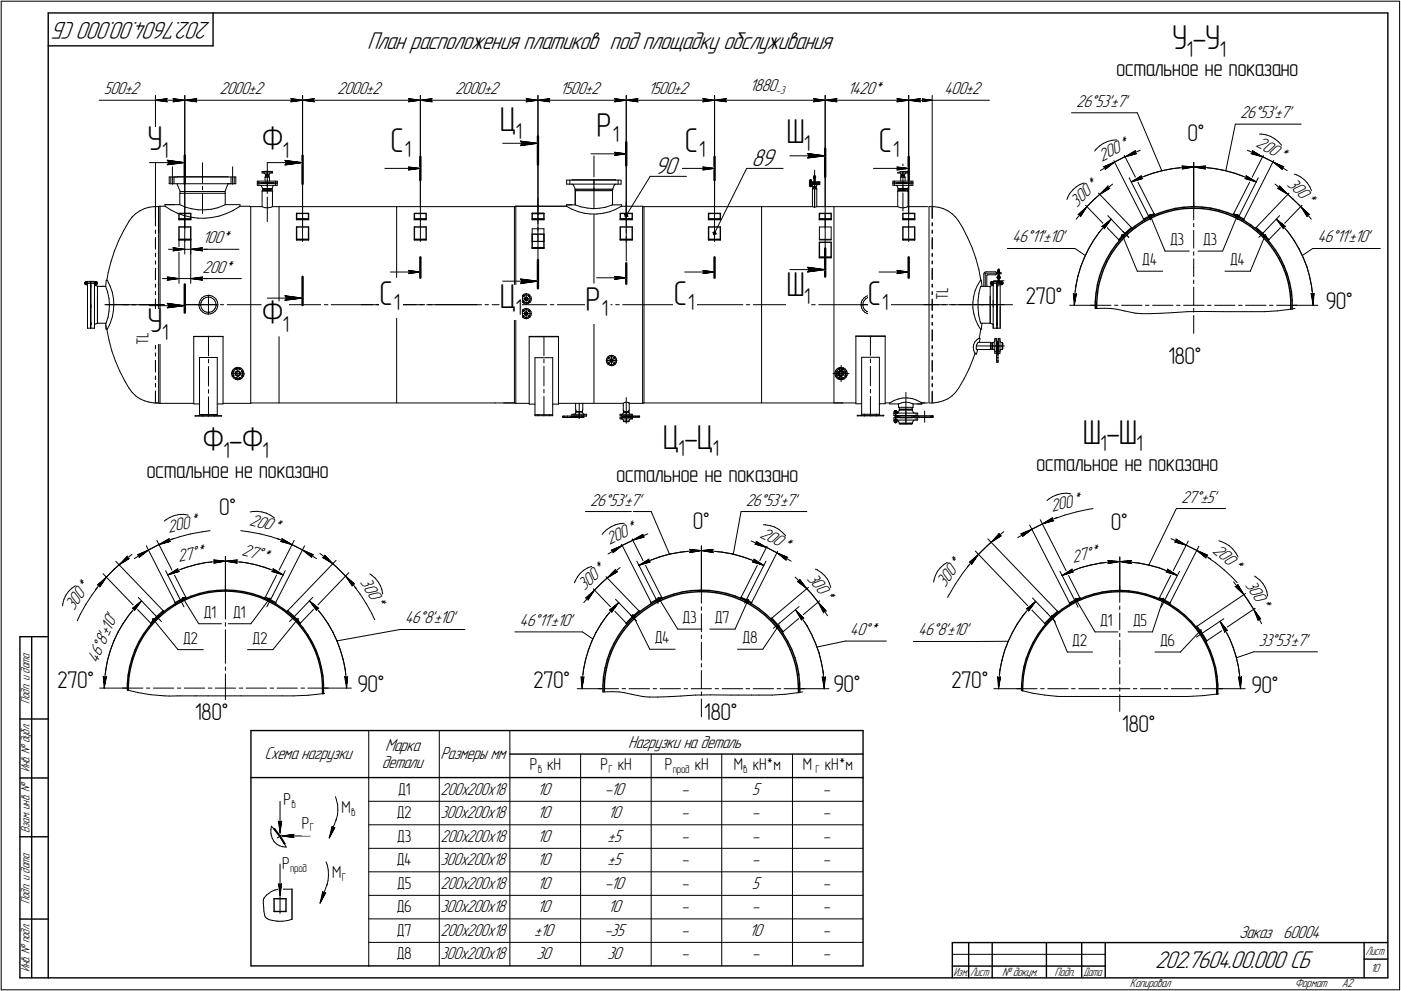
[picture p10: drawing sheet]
<svg xmlns="http://www.w3.org/2000/svg" width="595mm" height="421mm" viewBox="0 0 595 421" stroke-linecap="round" stroke-linejoin="round" font-family="sans-serif">
<defs><g id="words">
<g font-size="14.6">
<text x="497.9" y="21">У-У</text>
<text x="212.3" y="55.7">Ц</text>
<text x="253.4" y="58.2">Р</text>
<text x="62.7" y="63.8">У</text>
<text x="111.2" y="63.9">Ф</text>
<text x="165.9" y="64.4">С</text>
<text x="290.9" y="64.4">С</text>
<text x="334" y="60.9">Ш</text>
<text x="373.4" y="64.4">С</text>
<text x="334" y="125.7">Ш</text>
<text x="161.2" y="129.5">С</text>
<text x="212.3" y="130.7">Ц</text>
<text x="248.7" y="132">Р</text>
<text x="286.2" y="129.5">С</text>
<text x="368.7" y="129.5">С</text>
<text x="111.2" y="137.8">Ф</text>
<text x="62.7" y="141.1">У</text>
<text x="86" y="191.5">Ф-Ф</text>
<text x="281.5" y="190.7">Ц-Ц</text>
<text x="459.9" y="188.4">Ш-Ш</text>
</g>
<g font-size="10.9">
<text x="89.4" y="9.4" transform="rotate(-180 89.4 9.4)">202.7604.00.000 СБ</text>
<text x="156" y="21">План расположения платиков под площадку обслуживания</text>
<text x="319.2" y="70.6">89</text>
<text x="278.2" y="73.9">90</text>
<text x="490.6" y="411.1">202.7604.00.000 СБ</text>
</g>
<g font-size="10.3">
<text x="474.1" y="32.5">остальное не показано</text>
<text x="504.5" y="59.9">0Å</text>
<text x="435.6" y="129.4">270Å</text>
<text x="563.2" y="131.3">90Å</text>
<text x="496.2" y="154.8">180Å</text>
<text x="62.2" y="203">остальное не показано</text>
<text x="440.1" y="200">остальное не показано</text>
<text x="261.7" y="204.7">остальное не показано</text>
<text x="93.1" y="218.8">0Å</text>
<text x="294.3" y="224.8">0Å</text>
<text x="471.9" y="225">0Å</text>
<text x="24.2" y="292.3">270Å</text>
<text x="226.5" y="292.3">270Å</text>
<text x="404.1" y="292.5">270Å</text>
<text x="151.8" y="294.2">90Å</text>
<text x="354" y="294.2">90Å</text>
<text x="531.7" y="294.4">90Å</text>
<text x="82.7" y="305.7">180Å</text>
<text x="299" y="305.7">180Å</text>
<text x="476.6" y="310.9">180Å</text>
</g>
<g font-size="9.8">
<text x="260.1" y="60.5">1</text>
<text x="171.8" y="66.7">1</text>
<text x="296.8" y="66.7">1</text>
<text x="379.3" y="66.7">1</text>
<text x="167.1" y="131.8">1</text>
<text x="292.1" y="131.8">1</text>
<text x="374.6" y="131.8">1</text>
<text x="255.4" y="134.3">1</text>
</g>
<g font-size="9.7">
<text x="504" y="24.2">1</text>
<text x="518" y="24.2">1</text>
<text x="218.9" y="58.9">1</text>
<text x="341.4" y="64.1">1</text>
<text x="68.8" y="67">1</text>
<text x="120" y="67.1">1</text>
<text x="341.4" y="128.9">1</text>
<text x="218.9" y="133.9">1</text>
<text x="120" y="141">1</text>
<text x="68.8" y="144.3">1</text>
<text x="467.3" y="191.6">1</text>
<text x="482.7" y="191.6">1</text>
<text x="94.8" y="194.7">1</text>
<text x="111.4" y="194.7">1</text>
<text x="288.1" y="193.9">1</text>
<text x="302.7" y="193.9">1</text>
</g>
<g font-size="7.8">
<text x="44.1" y="40">500±2</text>
<text x="93.3" y="40">2000±2</text>
<text x="143.3" y="40">2000±2</text>
<text x="193.3" y="40">2000±2</text>
<text x="237.8" y="40.1">1500±2</text>
<text x="275.3" y="40.1">1500±2</text>
<text x="318.4" y="38.8">1880</text>
<text x="360" y="40.1">1420*</text>
<text x="401" y="40.1">400±2</text>
<text x="457.2" y="45.4">26Å53'±7'</text>
<text x="526.8" y="50.2">26Å53'±7'</text>
<text x="533.2" y="62.1" transform="rotate(27 533.2 62.1)">200*</text>
<text x="468.1" y="68.7" transform="rotate(-27 468.1 68.7)">200*</text>
<text x="546.5" y="78.4" transform="rotate(44 546.5 78.4)">300*</text>
<text x="457.5" y="88.2" transform="rotate(-44 457.5 88.2)">300*</text>
<text x="86" y="103.4">100*</text>
<text x="429.9" y="103">46Å11'±10'</text>
<text x="559.6" y="103">46Å11'±10'</text>
<text x="86" y="115.8">200*</text>
<text x="250.7" y="214.8">26Å53'±7'</text>
<text x="316.8" y="214.8">26Å53'±7'</text>
<text x="501.7" y="213.5">27Å±5'</text>
<text x="446.9" y="217.7" transform="rotate(-16 446.9 217.7)">200*</text>
<text x="71.8" y="226.5" transform="rotate(-14 71.8 226.5)">200*</text>
<text x="105.7" y="223" transform="rotate(14 105.7 223)">200*</text>
<text x="258.9" y="231.6" transform="rotate(-27 258.9 231.6)">200*</text>
<text x="322.5" y="228.1" transform="rotate(27 322.5 228.1)">200*</text>
<text x="76" y="238.9" transform="rotate(-13 76 238.9)">27Å*</text>
<text x="102.4" y="235.8" transform="rotate(14 102.4 235.8)">27Å*</text>
<text x="455.9" y="239.2" transform="rotate(-13 455.9 239.2)">27Å*</text>
<text x="514.8" y="234.5" transform="rotate(40 514.8 234.5)">200*</text>
<text x="342.7" y="245.8" transform="rotate(50 342.7 245.8)">300*</text>
<text x="152.8" y="247.4" transform="rotate(57 152.8 247.4)">300*</text>
<text x="248.3" y="251.1" transform="rotate(-44 248.3 251.1)">300*</text>
<text x="401.5" y="249.8" transform="rotate(-55 401.5 249.8)">300*</text>
<text x="528.7" y="248.4" transform="rotate(56 528.7 248.4)">300*</text>
<text x="31.5" y="259.7" transform="rotate(-57 31.5 259.7)">300*</text>
<text x="171.9" y="264.9">46Å8'±10'</text>
<text x="220.7" y="265.9">46Å11'±10'</text>
<text x="361.1" y="269.8">40Å*</text>
<text x="390" y="270">46Å8'±10'</text>
<text x="46.2" y="270.8" transform="rotate(-67 46.2 270.8)">±10'</text>
<text x="534.6" y="274.4">33Å53'±7'</text>
<text x="41.4" y="282.1" transform="rotate(-67 41.4 282.1)">46Å8'</text>
<text x="266.9" y="317.6">Нагрузки на деталь</text>
<text x="112.4" y="322.6">Схема нагрузки</text>
<text x="163.6" y="319.1">Марка</text>
<text x="187.1" y="322.6">Размеры мм</text>
<text x="162.2" y="326.1">детали</text>
<text x="228.2" y="337.6">10</text>
<text x="256.9" y="337.6">-10</text>
<text x="289.4" y="337.6">-</text>
<text x="319.4" y="337.6">5</text>
<text x="349.4" y="337.6">-</text>
<text x="187.1" y="347.6">300х200х18</text>
<text x="228.2" y="347.6">10</text>
<text x="258.2" y="347.6">10</text>
<text x="289.4" y="347.6">-</text>
<text x="319.4" y="347.6">-</text>
<text x="349.4" y="347.6">-</text>
<text x="228.2" y="357.6">10</text>
<text x="258.1" y="357.6">±5</text>
<text x="289.4" y="357.6">-</text>
<text x="319.4" y="357.6">-</text>
<text x="349.4" y="357.6">-</text>
<text x="187.1" y="367.6">300х200х18</text>
<text x="228.2" y="367.6">10</text>
<text x="258.1" y="367.6">±5</text>
<text x="289.4" y="367.6">-</text>
<text x="319.4" y="367.6">-</text>
<text x="349.4" y="367.6">-</text>
<text x="228.2" y="377.6">10</text>
<text x="256.9" y="377.6">-10</text>
<text x="289.4" y="377.6">-</text>
<text x="319.4" y="377.6">5</text>
<text x="349.4" y="377.6">-</text>
<text x="187.1" y="387.6">300х200х18</text>
<text x="228.2" y="387.6">10</text>
<text x="258.2" y="387.6">10</text>
<text x="289.4" y="387.6">-</text>
<text x="319.4" y="387.6">-</text>
<text x="349.4" y="387.6">-</text>
<text x="226.9" y="397.6">±10</text>
<text x="256.7" y="397.6">-35</text>
<text x="289.4" y="397.6">-</text>
<text x="318.2" y="397.6">10</text>
<text x="349.4" y="397.6">-</text>
<text x="526.3" y="398.6">Заказ 60004</text>
<text x="187.1" y="407.6">300х200х18</text>
<text x="227.9" y="407.6">30</text>
<text x="257.9" y="407.6">30</text>
<text x="289.4" y="407.6">-</text>
<text x="319.4" y="407.6">-</text>
<text x="349.4" y="407.6">-</text>
</g>
<g font-size="7.7">
<text x="187.2" y="337.6">200х200х18</text>
<text x="187.2" y="357.6">200х200х18</text>
<text x="187.2" y="377.6">200х200х18</text>
<text x="187.2" y="397.6">200х200х18</text>
</g>
<g font-size="7.3">
<text x="496.9" y="104.2">Д3</text>
<text x="511" y="104.2">Д3</text>
<text x="485.1" y="112.7">Д4</text>
<text x="522.4" y="112.7">Д4</text>
<text x="402.8" y="124.6" transform="rotate(-90 402.8 124.6)">L</text>
<text x="402.8" y="127.7" transform="rotate(-90 402.8 127.7)">T</text>
<text x="63.1" y="143.5" transform="rotate(-90 63.1 143.5)">L</text>
<text x="63.1" y="146.5" transform="rotate(-90 63.1 146.5)">T</text>
<text x="86.4" y="262.5">Д1</text>
<text x="98.9" y="262.5">Д1</text>
<text x="289.8" y="264.8">Д3</text>
<text x="303.5" y="264.8">Д7</text>
<text x="467.1" y="265.9">Д1</text>
<text x="481.2" y="265.9">Д5</text>
<text x="77.6" y="273.5">Д2</text>
<text x="107.2" y="273.5">Д2</text>
<text x="278" y="273.3">Д4</text>
<text x="315.3" y="273.3">Д8</text>
<text x="455.4" y="274.5">Д2</text>
<text x="492.6" y="274.5">Д6</text>
<text x="225" y="327.3">Р кН</text>
<text x="255" y="327.3">Р кН</text>
<text x="282.4" y="327.3">Р</text>
<text x="295.1" y="327.3">кН</text>
<text x="311.7" y="327.3">М кН*м</text>
<text x="341" y="327.3">М</text>
<text x="350.4" y="327.3">кН*м</text>
<text x="169" y="337.6">Д1</text>
<text x="120.5" y="342.2">Р</text>
<text x="145.1" y="345.5">М</text>
<text x="168.4" y="347.6">Д2</text>
<text x="128.3" y="352.1">Р</text>
<text x="168.6" y="357.6">Д3</text>
<text x="119.9" y="369.3">Р</text>
<text x="168.4" y="367.6">Д4</text>
<text x="141.1" y="373.2">М</text>
<text x="168.6" y="377.6">Д5</text>
<text x="168.4" y="387.6">Д6</text>
<text x="168.4" y="397.6">Д7</text>
<text x="168.4" y="407.6">Д8</text>
</g>
<g font-size="5.4">
<text x="12.6" y="299.1" transform="rotate(-90 12.6 299.1)">Подп. и дата</text>
<text x="12.6" y="328.2" transform="rotate(-90 12.6 328.2)">Инв. № дубл.</text>
<text x="12.6" y="353.9" transform="rotate(-90 12.6 353.9)">Взам. инв. №</text>
<text x="12.6" y="384.1" transform="rotate(-90 12.6 384.1)">Подп. и дата</text>
<text x="12.6" y="413.2" transform="rotate(-90 12.6 413.2)">Инв. № подл.</text>
<text x="582.1" y="413.1">10</text>
<text x="425.6" y="414.6">№ докум.</text>
<text x="447.9" y="414.6">Подп.</text>
<text x="480" y="419.6">Копировал</text>
<text x="550" y="419.6">Формат</text>
<text x="570" y="419.6">A2</text>
</g>
<g font-size="5.3">
<text x="580.1" y="405.6">Лист</text>
<text x="405.1" y="414.6">Изм.</text>
<text x="412.1" y="414.6">Лист</text>
<text x="460.1" y="414.6">Дата</text>
</g>
<text font-size="5.1" x="329.4" y="40">-3</text>
<g font-size="4.8">
<text x="228.4" y="328.4">в</text>
<text x="258.4" y="328.4">Г</text>
<text x="285.8" y="328.4">прод</text>
<text x="315.7" y="328.4">в</text>
<text x="346.4" y="328.4">Г</text>
<text x="123.8" y="343.4">в</text>
<text x="149.1" y="346.7">в</text>
<text x="131.6" y="353.2">Г</text>
<text x="123.2" y="370.5">прод</text>
<text x="145.2" y="374.4">Г</text>
</g>
</g></defs>
<g fill="none" stroke="#000" stroke-width=".42">
<path d="M.5 .5v420zM.5 .5h594zM594.5 .5v420zM42.2 42.6h23.8zM66 40.6v55zM66 42.6l5-.7zM66 42.6l5 .7zM66 42.6h12.5zM70.5 42.6l.5 .7zM71 41.9l-.5 .7zM73.5 43.3l5-.7zM73.5 41.9l.5 .7z"/>
<path d="M73.5 41.9l5 .7zM74 42.6l-.5 .7zM78.5 40.6v56.4zM78.5 42.6l5.1-.7zM78.5 42.6l5.1 .7zM78.5 42.6h50zM83.1 42.6l.5 .7zM83.6 41.9l-.5 .7zM123.5 43.3l5-.7zM123.5 41.9l.5 .7zM123.5 41.9l5 .7zM124 42.6l-.5 .7z"/>
<path d="M128.5 40.6v55.5zM128.5 40.6v50.1zM128.5 42.6l5-.7zM128.5 42.6l5 .7zM128.5 42.6h50.1zM133 42.6l.5 .7zM133.5 41.9l-.5 .7zM173.5 43.3l5.1-.7zM173.5 41.9l.5 .7zM173.5 41.9l5.1 .7zM174 42.6l-.5 .7zM178.6 40.6v50.1z"/>
<path d="M178.6 40.6v47.2zM178.6 42.6l5-.7zM178.6 42.6l5 .7zM178.6 42.6h49.9zM183 42.6l.6 .7zM183.6 41.9l-.6 .7zM221.1 59.9l.6 1zM221.1 59.9l7.4 1zM223.5 43.3l5-.7zM223.5 41.9l.5 .7zM223.5 41.9l5 .7zM224 42.6l-.5 .7z"/>
<path d="M228.5 40.6v49.1zM228.5 40.6v50.5zM228.5 42.6l5-.7zM228.5 42.6l5 .7zM228.5 42.6h37.5zM233 42.6l.5 .7zM233.5 41.9l-.5 .7zM261 43.3l5-.7zM261 41.9l.5 .7zM261 41.9l5 .7zM261.5 42.6l-.5 .7zM266 40.6v50.1z"/>
<path d="M266 42.6l5-.7zM266 42.6l5 .7zM266 42.6h37.5zM270.5 42.6l.5 .7zM271 41.9l-.5 .7zM298.5 43.3l5-.7zM298.5 41.9l.5 .7zM298.5 41.9l5 .7zM299 42.6l-.5 .7zM303.5 40.6v47.2zM303.5 40.6v50.1zM303.5 42.6l5-.7z"/>
<path d="M303.5 42.6l5 .7zM303.5 42.6h47zM308 42.6l.5 .7zM308.5 41.9l-.5 .7zM345.5 43.3l5-.7zM345.5 41.9l.5 .7zM345.5 41.9l5 .7zM346 42.6l-.5 .7zM350.5 40.6v46.9zM350.5 42.6l5-.7zM350.5 42.6l5 .7zM350.5 42.6h35.5z"/>
<path d="M355 42.6l.5 .7zM355.5 41.9l-.5 .7zM381 43.3l5-.7zM381 41.9l.5 .7zM381 41.9l5 .7zM381.5 42.6l-.5 .7zM386 40.6v50.1zM386 42.6l5-.7zM386 42.6l5 .7zM386 42.6h10zM390.5 42.6l.5 .7zM391 43.3l5-.7z"/>
<path d="M391 41.9l.5 .7zM391 41.9l5 .7zM391 41.9l-.5 .7zM391.5 42.6l-.5 .7zM396 40.6v47.2zM396 42.6h24.3zM455.2 47.9h27.9zM472.4 59.6l2-.2zM483.1 47.9l10.4 24.7zM524.8 52.7l-4.1 19.9zM524.8 52.7h27.9zM535 57h1z"/>
<path d="M536 57l2 .3zM538 57.3l1.8 .7zM539.8 58l1.7 1zM541.5 59l1.6 1.3zM63.5 69.1h15zM71 70l7.5-.9zM71 68.1l.8 1zM71 68.1l7.5 1zM71.8 69.1l-.8 .9zM71.9 75.2v2.9zM71.9 78.1h26.2zM71.9 75.2h3.5z"/>
<path d="M72.6 75.2v2.9zM73.2 70.9v7.4zM73.9 75.2v2.9zM73.9 75.2h26.3zM75.2 78.1l1.3 3.3zM75.4 75.2h.1M75.4 75.1h10.6zM86 69.2v8.4zM86 79.2v1.5zM86 75.1h10.8zM96.8 75.2h.1M96.9 78.1h3.3z"/>
<path d="M96.9 78.1l-1.3 3.3zM98.1 75.2v2.9zM98.8 70.9v7.4zM99.5 75.2v2.9zM100.2 75.2v2.9zM109.3 78.7h8.5zM109.3 77.8h8.5zM109.3 77.8v.9zM109.3 77h8.5zM109.3 77v.7zM109.3 77.7h8.5zM110 77.8v.9z"/>
<path d="M110 77v.8zM110.7 78.7l.3 .1zM110.8 77.8h.1M110.9 77.8h5.3zM111 78.8h.1M111 77.8h5.1zM111 77.8h.1M111.1 79l.4 1.1zM111.3 73.5h4.4zM111.3 72.9h4.4zM111.3 72.9v.6zM111.8 77.9h3.4z"/>
<path d="M111.8 77.9h.1M111.8 72.8v.7zM112.2 72.9h.1M112.3 72.8h2.5zM112.3 73.5h.1M112.4 73.6h.1M112.5 73.7l.3 .6zM112.6 75.3v1.7zM112.6 75.3h1.9zM112.7 75.2h.1M112.8 74.5v.5zM112.8 75h.1"/>
<path d="M112.8 74.3h1.4zM112.8 74.5h1.4zM112.9 74.6h.1M112.8 74.3v.2zM112.9 75.1h1.2zM112.9 74.6h1.2zM113.5 68.7v10.5zM113.5 77.7v2.8zM113.5 77v.9zM113.5 72.7v1.9zM113.5 69.1h15zM114.2 74.5v.5z"/>
<path d="M114.2 75h.1M114.1 74.6h.1M114.2 74.3v.2zM114.3 75.2h.1M114.5 75.3v1.7zM114.6 73.7l-.4 .6zM114.6 73.6l.2-.1zM114.6 73.6h.1M114.9 72.9h.1M115.2 77.9h.1M115.2 72.8v.7zM115.7 72.9v.6z"/>
<path d="M116 79l-.4 1.1zM116.1 78.8l.3-.1zM116.1 78.8h.1M116.1 77.8h.1M116.2 77.8h.1M117 77.8v.9zM117 77v.8zM117.8 77.8v.9zM117.8 77v.7zM121 70.1l7.5-1zM121 68.2l.8 .9zM121 68.2l7.5 .9z"/>
<path d="M121.8 69.1l-.8 1zM163.5 71.5h15.1zM173.5 72.2l5.1-.7zM173.5 71l.5 .5zM173.5 71l5.1 .5zM174 71.5l-.5 .7zM213.5 60.9h15zM221.1 61.9l7.4-1zM221.7 60.9l-.6 1zM240.7 78.2h23.1zM240.7 76.5h23.1zM240.7 76.5v1.7z"/>
<path d="M242.1 76.5v1.8zM242.9 78.2l.5 .2zM243.1 76.4h18.4zM243 76.5h.1M243.4 78.4l.3 .4zM243.7 78.8l.6 1.5zM251 65.4h15zM252.3 66.3v8.9zM252.3 76.7v1.5zM252.3 79.7v8.9zM252.3 76.3v4.7zM260.9 78.8l-.6 1.5z"/>
<path d="M261 66l5-.6zM261 64.7l.5 .7zM261 64.7l5 .7zM261.1 78.4l.6-.2zM261.1 78.4l-.2 .4zM261.5 76.4l.1 .1zM261.5 65.4l-.5 .6zM262.6 76.5v1.8zM263.8 76.5v1.7zM276.2 74.9l-10.2 16.6zM276.2 74.9h15.4zM288.5 71.5h15z"/>
<path d="M298.5 72.2l5-.7zM298.5 71l.5 .5zM298.5 71l5 .5zM299 71.5l-.5 .7zM317.2 71.5l-13.7 27.6zM317.2 71.5h15.5zM335.5 66.2h15zM343 67.1l7.5-.9zM343 65.2l.7 1zM343 65.2l7.5 1zM343.7 66.2l-.7 .9zM343.8 78.4h4.4z"/>
<path d="M343.8 77.8h4.4zM343.8 77.8v.6zM343.8 77.2h4.4zM343.8 77.2v.4zM343.8 77.6h4.4zM343.9 78.5v.4zM343.9 78.9h.1M343.9 78.4h.1M344 77.2h.1M343.9 76.8v.4zM343.9 77.2h.1M343.9 76.7h.1"/>
<path d="M344 78.4h.3zM344 78.4h.1M344 78.9h.3zM344 77.2h.3zM343.9 76.8h.1M344 76.7h.3zM344.2 79.2h.1M344.1 78.9v.3zM344.2 76.5h.1M344.1 76.5h.1M344.1 79.2h.2zM344.1 78.4v.8z"/>
<path d="M344.1 76.5h.2zM344.1 76.5v.7zM344.1 78.5v.4zM344.1 78.5l.2-.1zM344.1 78.9h.2zM344.1 78.4h.1M344.1 76.8v.4zM344.1 77.2h.2zM344.1 76.8l.2-.1zM344.1 76.7h.1M344.3 79.2h.1M344.2 77.8h.1"/>
<path d="M344.3 76.5h.1M344.3 77.8v.7zM344.3 77.2v.5zM344.3 76.4v2.9zM344.3 79.2h.3zM344.3 76.5h.3zM344.3 78.4h.4zM344.3 78.9h.4zM344.3 78.4l.3 .1zM344.3 78.9h.3zM344.3 78.3v.7zM344.3 76.6v.7z"/>
<path d="M344.3 77.2h.4zM344.3 76.7h.4zM344.3 77.2h.3zM344.3 76.7l.3 .1zM344.5 79.2h.1M344.5 77.8h.1M344.5 76.5h.1M344.6 78.9v.3zM344.6 76.5h.1M344.6 78.4v.8zM344.6 76.5v.7zM344.6 78.5v.4z"/>
<path d="M344.8 78.4h.1M344.6 78.4h.1M344.8 78.9h.1M344.6 76.8v.4zM344.8 77.2h.1M344.8 76.7h.1M344.6 76.7h.1M344.7 77.8h.1M344.7 78.4h.1M344.7 77.2h.1M344.8 76.8h.1M344.8 77.8h2.5z"/>
<path d="M344.8 78.5v.4zM344.8 76.8v.4zM344.9 78.5h.1M344.9 77.8h2.2zM344.9 77.8h.1M345 78.6l.3 .6zM345.3 79.4v.6zM345.3 79.2h1.4zM345.3 79.4h1.4zM345.4 79.5h.1M345.3 79.4h.1M345.4 79.5h1.2z"/>
<path d="M345.5 77.8h.1M345.5 77.8h1zM345.6 74.9v.7zM345.7 74.8h.1M345.7 75.6h.1M345.6 74.9h.1M345.6 75.6h.1M345.7 74.8h.7zM345.7 75.6h.3zM345.8 75.8v1.4zM345.8 75.8h.5zM345.8 75.8h.1"/>
<path d="M345.8 75.6h.1M345.8 74.9v.7zM345.8 74.9h.4zM345.8 75.6h.2zM345.9 75.6v2.2zM346 77.8v10.4zM346 77.7v1.9zM346 75.4h.3zM346 72.3v15.9zM346 77.2v.7zM346 74.8v.8zM346 75.6h.1"/>
<path d="M346.1 75.4v2.4zM346 75.4h.1M346.1 75.4h.3zM346.2 74.9v.5zM346.3 75.8v1.4zM346.3 75.4v.4zM346.5 74.9h.1M346.3 74.8h.1M346.3 75.4h.1M346.3 75.6h.1M346.4 74.8h.1M346.4 75.6h.1"/>
<path d="M346.4 75.4h.1M346.5 74.9v.7zM346.5 77.8h.1M346.6 79.5h.1M346.7 79.4v.6zM346.7 79.4h.1M347 78.6l-.3 .6zM347 78.5l.3-.1zM347 78.5h.1M347.1 77.8h.1M347.4 77.8h.1M347.7 77.8v.7z"/>
<path d="M347.7 77.2v.5zM348.2 77.8v.6zM348.2 77.2v.4zM371 71.5h15zM379.3 78.7h8.5zM379.3 77.8h8.5zM379.3 77.8v.9zM379.3 77h8.5zM379.3 77v.7zM379.3 77.7h8.5zM380 77.8v.9zM380 77v.8z"/>
<path d="M380.7 78.7l.3 .1zM380.8 77.8h.1M380.9 77.8h5.3zM381 78.8h.1M381 77.8h5.1zM381 77.8h.1M381 72.2l5-.7zM381 71l.5 .5zM381 71l5 .5zM381.1 79l.4 1.1zM381.3 73.5h4.4zM381.3 72.9h4.4z"/>
<path d="M381.3 72.9v.6zM381.5 71.5l-.5 .7zM381.8 77.9h3.4zM381.8 77.9h.1M381.8 72.8v.7zM382.2 72.9h.1M382.3 72.8h2.5zM382.3 73.5h.1M382.4 73.6h.1M382.5 73.7l.3 .6zM382.6 75.3v1.7zM382.6 75.3h1.9z"/>
<path d="M382.7 75.2h.1M382.8 74.5v.5zM382.8 75h.1M382.8 74.3h1.4zM382.8 74.5h1.4zM382.9 74.6h.1M382.8 74.3v.2zM382.9 75.1h1.2zM382.9 74.6h1.2zM383.5 78.9v1.5zM383.5 69.7v7.8zM383.5 77.7v2.8z"/>
<path d="M383.5 77v.9zM383.5 72.7v1.9zM384.2 74.5v.5zM384.2 75h.1M384.1 74.6h.1M384.2 74.3v.2zM384.3 75.2h.1M384.5 75.3v1.7zM384.6 73.7l-.4 .6zM384.6 73.6l.2-.1zM384.6 73.6h.1M384.9 72.9h.1"/>
<path d="M385.2 77.9h.1M385.2 72.8v.7zM385.7 72.9v.6zM386 79l-.4 1.1zM386.1 78.8l.3-.1zM386.1 78.8h.1M386.1 77.8h.1M386.2 77.8h.1M387 77.8v.9zM387 77v.8zM387.8 77.8v.9zM387.8 77v.7z"/>
<path d="M457.1 79.4l1.6-1zM458.7 78.4l1.8-.7zM465.6 63.4l1.4-1.3zM465.6 63.4l-.6 .8zM467 62.1l1.6-1.1zM467.4 72.5l6.1-3.7zM468.6 61l1.9-.9zM468.8 70.9l.8 .3zM468.8 70.9l4.7-2.1zM469.5 72l4-3.2zM469.6 71.2l-.1 .8zM470.5 60.1l1.9-.5z"/>
<path d="M470.7 79l-3.6 3.6zM470.7 79v.8zM470.7 79.8l.7 .2zM472.5 67.1l13.3 26zM473.5 68.8l4.3-2.2zM477 64.9l13.2 25.9zM477.8 66.6h.1M477.9 66.6l4.4-2.6zM477.9 66.6l4.9-1.3zM477.9 66.6l6.5-2.8zM479.6 75.5l8.2 16zM480.6 77.3l.6-.3z"/>
<path d="M480.6 77.3l4.8-1.4zM480.6 77.3l4.2-2.6zM481.2 77l4.1-1.8zM482.1 64.9l.7 .4zM482.3 64l-.2 .9zM484.6 75.4l.8 .5zM484.8 74.7l-.2 .7zM485.3 75.2l4.2-1.5zM489.5 73.7l4.4-1.2zM493.9 72.5l4.3-.9zM498.2 71.6l4.5-.5zM502.1 70.5l5 .5z"/>
<path d="M502.1 70.5l.5 .6zM502.2 71.8l4.9-.8zM502.6 71.1l-.4 .7zM502.7 71.1l4.4-.1zM507.1 71l4.5 .1zM507.1 69v18.8zM507.1 71l5-.5zM507.1 71l5 .8zM511.6 71.1l4.4 .5zM511.6 71.1l.5 .7zM512.1 70.5l-.5 .6zM516 71.6l4.4 .9z"/>
<path d="M520.4 72.5l4.3 1.2zM524.7 73.7l4.1 1.5zM528.8 75.2l4.1 1.8zM528.8 75.9l4.9 1.4zM528.8 75.9l.7-.5zM529.3 74.7l.2 .7zM529.3 74.7l4.4 2.6zM529.8 63.8l6.5 2.8zM531.5 65.3l.6-.4zM531.5 65.3l4.8 1.3zM532 64l4.3 2.6zM532 64l.1 .9z"/>
<path d="M532.9 77l.8 .3zM534.5 75.5l-8 16zM536.4 66.6h.1M536.4 66.6l4.4 2.2zM537.2 64.9l-13.2 25.9zM540.8 68.8l3.9 3.2zM540.8 68.8l4.5 2.1zM540.8 68.8l6 3.7zM541.6 67.1l-13.2 26zM541.6 78.2l5.5 4.4zM543.1 60.3l1.3 1.4zM543.6 79l3.5 3.6z"/>
<path d="M543.6 79v.8zM544.6 71.2l.1 .8zM544.6 71.2l.7-.3zM549.8 74l.9 .3zM550.7 74.3l1.7 .8zM552.4 75.1l1.6 1.2zM554 76.3l1.2 1.3zM555.2 77.6l1.1 1.6zM556.3 79.2l.8 1.8zM52.5 98l-2.1 4.3zM54.9 93.9l-2.4 4.1zM56.1 92.2l-1.2 1.7z"/>
<path d="M56.1 92.2l1.6-1.4zM57.7 90.8l1.7-1.2zM59.4 89.6l1.9-1zM61.3 88.6l2-.5zM63.3 88.1l2.1-.3zM65.4 87.8h.6zM66 97.7v1.2zM66 94.5v1.2zM66 87.8v4.7zM66 98v1.2zM66 94.9v1.1zM66 88.2v4.7z"/>
<path d="M66 87.8h1.4zM67.4 87.8v11.2zM67.4 87.8l.6-.2zM67.4 87.8v83.4zM68 87.6h2.1zM68 87.6v83.8zM70.1 87h4.1zM70.1 87v.6zM70.1 87.6l2.5 1.6zM70.1 87h6.3zM72.6 89.2l2.8 1.4zM75.4 90.6l2.8 1z"/>
<path d="M76.4 82.1v4.9zM76.4 82.1h19.3zM76.4 87l2.5 1.1zM76.5 81.4h9.5zM76.5 81.4l-.1 .7zM78.2 91.6l3 .7zM78.5 90.7v11.9zM78.9 88.1l2.6 .6zM81.2 92.3l3 .4zM81.5 88.7l2.7 .5zM84.2 92.7h3zM84.2 89.2h2.8z"/>
<path d="M86 82.2v8.5zM86 81.4h9.6zM87 89.2l2.7-.3zM87.2 92.7l3.1-.3zM89.7 88.9l2.7-.6zM90.3 92.4l2.9-.6zM92.4 88.3l2.6-1zM93.2 91.8l2.9-1zM95 87.3l.7-.3zM95.6 81.4l.1 .7zM95.7 82.1v4.9zM95.7 87h6.2z"/>
<path d="M96.1 90.8l2.8-1.3zM98.9 89.5l2.5-1.5zM101.4 88l.5-.4zM101.9 87.6h4.1zM101.9 87v.6zM105.9 87.6l.6 .2zM106.5 87.8v83.6zM106.5 87.8h4.8zM111.3 81.2v6.6zM111.3 81.2h4.4zM111.3 87.8l1.2 .4zM111.4 81.1h.1"/>
<path d="M111.5 80.3v.6zM111.5 80.9h.1M111.5 80.1h4.1zM111.5 80.3h4.1zM111.5 80.3l.3 .1zM111.5 80.1v.2zM111.8 80.9h3.2zM111.8 80.4h3.5zM112.5 88.2l1.3 .1zM113.5 80.7v1.5zM113.5 83.7v10.4zM113.8 88.3l1.3-.2z"/>
<path d="M115.1 88.1l.6-.3zM115.3 80.4l.3-.1zM115.6 80.3v.6zM115.6 80.9h.1M115.6 81.1h.1M115.6 80.1v.2zM115.7 81.2v6.6zM115.7 87.8h102.8zM118.5 87.8v83.4zM128.5 90.7v11.9zM168.5 87.8v83.4zM178.6 90.7v11.9z"/>
<path d="M218.5 87.8v83.4zM218.5 87.8l.6-.2zM219.1 87.6h21.5zM219.1 87.6v83.8zM226.1 97.2h5zM226.1 97.2v5.4zM228.5 90.7v11.9zM228.5 84.2v10.9zM228.5 96.6v1.4zM228.5 99.6v10.9zM231.1 97.2v5.4zM240.6 87h2.3z"/>
<path d="M240.6 87v.6zM240.6 87.6l2.4 1.3zM240.6 87h3.7zM243 88.9l2.5 1zM244.3 80.7v6.3zM244.3 87l2.5 .9zM244.3 80.3h16zM244.3 80.7h16zM244.3 80.7l.6 .3zM244.3 80.3v.4zM244.9 81h14.7zM245.5 89.9l2.7 .7z"/>
<path d="M246.8 87.9l2.6 .5zM248.2 90.6l2.7 .3zM249.4 88.4l2.7 .2zM250.9 90.9h2.7zM252.1 88.6l2.5-.1zM252.3 91v80.2zM253.6 90.9l2.7-.3zM254.6 88.5l2.6-.4zM256.3 90.6l2.6-.6zM257.2 88.1l2.5-.9zM258.9 90l2.6-1zM259.6 81l.7-.3z"/>
<path d="M259.7 87.2l.5-.2zM260.2 80.7v6.3zM260.2 87h3.8zM260.3 80.3v.4zM261.5 89l2.3-1.3zM263.8 87.7h.1M264 87.6h9zM264 87v.6zM265.3 91.1l1.1-.3zM265.3 91.1l.3 1.1zM265.6 91.3l.7-.2zM265.6 91.3l.2 .6z"/>
<path d="M265.6 92.2l1.1-.3zM265.8 91.4h.4zM265.8 91.4l.1 .4zM265.8 91.9l.6-.1zM265.9 91.8l.4-.1zM266 85.6v10.4zM266 97.5v1.5zM266 90.7v11.9zM266.2 91.4l.1 .3zM266.3 91.1l-.1 .3zM266.3 91.1l.1 .7zM266.4 90.8l-.1 .3z"/>
<path d="M266.4 90.8l.3 1.1zM273 87.6l.6 .2zM273 87.6v83.8zM273.6 87.8v83.4zM273.6 87.8h71.5zM302.9 98.7l1-.3zM302.9 98.7l.3 1zM303.1 98.8l.7-.2zM303.1 98.8l.2 .7zM303.2 99.7l1-.3zM303.3 99l.3-.2zM303.3 99l.1 .3z"/>
<path d="M303.3 99.5l.7-.2zM303.4 99.3l.4-.2zM303.5 90.7v11.9zM303.6 98.8l.2 .3zM303.6 98.8l.2-.2zM303.8 98.6l.2 .7zM303.9 98.4l-.1 .2zM303.9 98.4l.3 1zM323.5 87.8v83.4zM345.1 80.3v7.5zM345.3 80.2h.1M345.1 80.3h1.9z"/>
<path d="M345.1 87.8l.9 .2zM345.3 80h.1M345.3 80h1.2zM346 88l1-.2zM346.7 80h.1M346.8 80.2h.1M347 87.8h34.3zM347 80.3v7.5zM348.1 96.4h5zM348.1 96.4v5.5zM350.5 87.5v9.4zM350.5 90.7v14.9z"/>
<path d="M353.1 96.4v5.5zM354.2 87.8v83.4zM381.3 81.2v6.6zM381.3 81.2h4.4zM381.3 87.8l1.2 .4zM381.4 81.1h.1M381.5 80.3v.6zM381.5 80.9h.1M381.5 80.1h4.1zM381.5 80.3h4.1zM381.5 80.3l.3 .1zM381.5 80.1v.2z"/>
<path d="M381.8 80.9h3.2zM381.8 80.4h3.5zM382.5 88.2l1.3 .1zM383.5 82v7.7zM383.8 88.3l1.2-.2zM385 88.1l.7-.3zM385.3 80.4l.3-.1zM385.6 80.3v.6zM385.6 80.9h.1M385.6 81.1h.1M385.6 80.1v.2zM385.7 81.2v6.6z"/>
<path d="M385.7 87.8h8.3zM386 90.7v11.9zM394.6 87.8h1.4zM394.6 87.8v83.4zM396 87.8v4.7zM396 94.5v1.2zM396 97.7v1.2zM396 88.2v4.7zM396 94.9v1.1zM396 98v1.2zM396 87.8h.6zM396.6 87.8l2.1 .3z"/>
<path d="M398.7 88.1l2 .5zM400.7 88.6l2 1zM402.7 89.6l1.7 1.2zM404.4 90.8l1.5 1.4zM405.9 92.2l1.3 1.7zM407.2 93.9l1.7 2.9zM408.9 96.8l2.2 4.2zM453.6 83.8l-.4 1zM454.4 82.2l-.8 1.6zM455.7 80.7l1.4-1.3zM455.7 80.7l-1.3 1.5zM458 91.2h.8z"/>
<path d="M458 91.2l3.7-3.4zM458.8 91.2l.2 .8zM460.3 86.4l14.9 15.5zM461.7 87.8l3.2-3.2zM461.7 87.8l-2.7 4.2zM461.7 87.8l-4.6 5.3zM464.9 84.6l2.2-2zM465.8 81.1l14.9 15.6zM466.9 98.8l-2.4 3.4zM467.1 82.6l4.3-2.6zM467.1 82.6l5.5-4.4zM468 96.3l4-3.2z"/>
<path d="M468 96.3l.9 .1zM468.9 96.4l.2 .8zM469.5 95.7l-2.6 3.1zM469.5 95.7l2.5-2.6zM470.6 91.6l6.4 6.8zM472 93.1l-2.9 4.1zM476.6 99.7l1 .4zM476.6 99.7l-.4 1zM476.7 99.9l.7 .3zM476.7 99.9l-.3 .6zM477 98.4l2.5 2.4zM487.8 91.5l.9 1.9z"/>
<path d="M488 92.1l.9 .4zM488.3 91.9l.6 .4zM488.4 91.9l.4 .1zM488.4 91.1l1 .4zM488.4 91.1l-.4 1zM488.5 91.4l.6 .2zM488.5 91.4l-.2 .5zM488.6 91.5l.3 .2zM488.6 91.5l-.2 .4zM488.7 91.8l6.2 14.9zM488.8 92l.1 .3zM488.9 92.3h.1"/>
<path d="M488.9 91.7l-.1 .3zM489.1 91.6l-.2 .7zM489.4 91.5l-.5 1zM507.1 85.9v7.5zM507.1 94.9v1.5zM507.1 97.9v7.5zM524.8 91.5l1-.4zM524.8 91.5l.4 1zM525 91.6l.7-.2zM525 91.6l.3 .7zM525.2 92.5l1-.4zM525.3 91.7l.3-.2z"/>
<path d="M525.3 91.7l.1 .3zM525.3 92.3l.6-.4zM525.3 92.3h.1M525.4 92l.3-.1zM525.4 92l-.1 .3zM525.5 91.8l-6.2 14.9zM525.6 91.5l.1 .4zM525.7 91.4l.2 .5zM525.8 91.1l.4 1zM526.5 91.5l-1 1.9zM537.1 98.4l-2.3 2.4zM537.5 99.9l.2 .6z"/>
<path d="M537.5 99.7l.5 1zM542.2 93.1l2.5 2.6zM542.2 93.1l3.9 3.2zM542.2 93.1l3 4.1zM542.7 80l.9-.2zM542.7 80l4.4 2.6zM543.6 91.6l-6.5 6.8zM544.7 95.7l2.7 3.1zM545.3 96.4l.8-.1zM545.3 96.4l-.1 .8zM547.1 82.6l2.1 2zM547.4 98.8l2.3 3.4z"/>
<path d="M548.5 81.1l-14.9 15.6zM549.2 84.6l3.3 3.2zM552.5 87.8l2.7 4.2zM552.5 87.8l3.8 3.4zM552.5 87.8l4.5 5.3zM553.9 86.4l-14.9 15.5zM555.4 91.2l-.2 .8zM555.4 91.2h.9zM36.1 120v.3zM36.1 120h.1M36.1 120h.4zM36.2 119.9h.3z"/>
<path d="M36.2 119.9v.4zM36.5 119.6h.7zM36.5 119.6h.1M36.5 119.7v.6zM36.5 120h.7zM36.5 120v.3zM36.5 119.6v.3zM36.5 119.9h.1M37.2 119.5v19.9zM37.2 119.5h1.2zM37.2 119.7v.6zM37.2 119.7h.1"/>
<path d="M37.2 120v.3zM37.2 119.6v.3zM37.2 119.9h.1M38.4 119.5v19.9zM38.6 119.9h.1M38.6 119.5h1.5zM38.6 119.5v19.9zM40.1 119.5v19.9zM40.1 119.7v.6zM40.1 119.7h.1M40.1 119.6v.3zM40.1 119.9h.1"/>
<path d="M40.2 119.6h.6zM40.2 120h.6zM40.2 120l-.1 .3zM40.8 119.6h.1M40.8 120l.1 .3zM40.9 119.9h.3zM40.9 120h.4zM40.9 119.7v.6zM40.9 119.6v.3zM40.9 119.9h.1M41.3 120h.1M41.2 119.9v.4z"/>
<path d="M41.3 120v.3zM45.1 119l.5 .1zM45.1 119l-.2 2.7zM45.6 119.1l1.1 2.4zM46 115.7l-.6 3.4zM47.2 111.2l-1.2 4.5zM48.6 106.7l-1.4 4.5zM50.4 102.3l-1.8 4.4zM66 114v4.7zM66 110.8v1.2zM66 107.6v1.2zM66 100.9v4.8z"/>
<path d="M66 114.2v4.6zM66 111v1.2zM66 107.9v1.2zM66 101.2v4.6zM69 118.4h7zM71 117.7l5 .7zM71 117.7l.5 .7zM71 119l5-.6zM71.5 118.4l-.5 .6zM71.5 105.9h7zM73.5 105.2l5 .7zM73.5 105.2l.5 .7z"/>
<path d="M73.5 106.6l5-.7zM74 105.9l-.5 .7zM76 101.9v18.5zM76 118.4h5zM78.5 101.9v6zM78.5 105.9h2.5zM81 118.4h21.5zM81 101.9v18.5zM81 101.9v6zM81 105.9h20.5zM81 118.4l5 .6zM81 118.4l5-.7z"/>
<path d="M81 118.4h7.1zM81 105.9l5 .7zM81 105.9l5-.7zM81 105.9h7.1zM85.5 118.4l.5 .6zM85.5 105.9l.5 .7zM86 117.7l-.5 .7zM86 105.2l-.5 .7zM165.9 115.6h12.7zM173.5 116.2l5.1-.6zM173.5 114.9l.5 .7zM173.5 114.9l5.1 .7z"/>
<path d="M174 115.6l-.5 .6zM213.5 119.5h15zM221.1 118.5l.6 1zM221.1 118.5l7.4 1zM221.7 119.5l-.6 1zM226.1 102.5h5zM226.1 102.6h5zM253.4 118h12.6zM261 118.7l5-.7zM261 117.4l.5 .6zM261 117.4l5 .6zM261.5 118l-.5 .7z"/>
<path d="M266 100.5v10.4zM290.8 115.6h12.7zM298.5 116.2l5-.6zM298.5 114.9l.5 .7zM298.5 114.9l5 .7zM299 115.6l-.5 .6zM335.5 114.6h15zM343 115.6l7.5-1zM343 113.5l.7 1.1zM343 113.5l7.5 1.1zM343.7 114.6l-.7 1zM348.1 101.7h5z"/>
<path d="M348.1 101.9h5zM373.4 115.6h12.6zM381 116.2l5-.6zM381 114.9l.5 .7zM381 114.9l5 .7zM381.5 115.6l-.5 .6zM396 100.9v4.8zM396 107.6v1.2zM396 110.8v1.2zM396 114v4.7zM396 101.2v4.6zM396 107.9v1.2z"/>
<path d="M396 111v1.2zM396 114.2v4.6zM411.1 101l1.9 4.4zM413 105.4l1.5 4.4zM414.5 109.8l1.3 4.7zM415.8 114.5l.8 4.6zM416.5 119.1l.3-.1zM416.5 119.1l-1.3 2.1zM416.8 119l.4 2.7zM417.9 116.5v5.2zM418 116.1l-.1 .4zM418.3 115.7l.6-.2z"/>
<path d="M418.3 115.7l-.3 .4zM418.5 116.1h5.2zM418.5 116.1v5.6zM418.9 115.5h4.1zM419.2 117.1v4.6zM419.3 116.8h.2zM419.3 116.8l-.1 .3zM419.5 116.8h3.5zM420.7 120v.3zM420.7 120h.1M420.8 119.9h.3zM420.8 119.9v.4z"/>
<path d="M420.8 120h.3zM421.1 119.7v.6zM421.1 119.6v.3zM421.1 119.9h.1M421.2 119.6h.6zM421.2 119.6h.1M421.2 120h.6zM421.2 120l-.1 .3zM421.9 119.7h.1M421.8 120l.1 .3zM421.9 119.5h1.5zM421.9 119.5v19.9z"/>
<path d="M421.9 119.7v.6zM421.9 119.6v.3zM421.9 119.9h.1M422.1 119.3h2.2zM423 115.5l.3 .4zM423.2 116.3h2zM423.2 115.8h.6zM423.2 116.4l-.2 .4zM423.3 115.9l-.1 .5zM423.4 119.5v19.9zM423.4 119.9h.1M423.5 117.8l.2 .5z"/>
<path d="M423.6 119.5h1.3zM423.6 119.5v19.9zM423.7 117.6l.3-.3zM423.7 117.6v.5zM423.7 118.1l.2 .3zM423.7 118.3l.3 .2zM423.8 117.3l-.3 .5zM423.8 117.3h.1M423.8 115.8h.1M423.8 115.7h.8zM423.9 115.4h.1M423.8 115.1v.2z"/>
<path d="M423.8 115.1h.1M423.8 115.8h.8zM423.8 117.9l.2 .3zM423.8 117.7v.2zM423.8 117.7l.3-.2zM423.9 115.7h.1M423.8 115.4v.3zM423.8 115.4h.1M423.9 118.4h.5zM423.9 115.1h.6zM423.9 115.4h.4zM423.9 115.1h.1"/>
<path d="M423.9 115.7h.4zM424 119.3h.1M424.1 119.5h.1M424 118.1v1.2zM424 116.8l-.2 .5zM424 116.4h.1M424 116.4h.4zM424 114.5h.1M424 114.5h.4zM424 115.1v.2zM424 115.3l.3 .1zM424 115.1h.3z"/>
<path d="M424 115.4h.1M424 114.5v.6zM424 116.3v.5zM424 115.4v.3zM424 115.7h.3zM424 115.4h.3zM424.1 119.2h.1M424.3 119.5h.1M424.1 117.3h.1M424.1 114.4h.2zM424 118.1h.1M424.1 117.9h.1"/>
<path d="M424.2 117.9h.1M424.3 114.4v2.5zM424.3 119.1h.1M424.3 116.9l-.2 .4zM424.3 115.4h.1M424.3 114.4v.5zM424.3 115.1h.1M424.3 119.3h2.2zM424.3 119.3v2.2zM424.3 117.1v2.2zM424.3 115.7h.2zM424.3 115.4h.2z"/>
<path d="M424.3 115.7h.1M424.3 115.3v.5zM424.3 119.2h.1M424.3 117.2l-.2 .3zM424.3 114.4h.1M424.3 117.9h.1M424.4 119.3h.1M424.4 118.1v1.2zM424.4 118.4l.4-.2zM424.4 116.9l-.1 .3zM424.4 117.5l.2 .3zM424.6 118.1h.1"/>
<path d="M424.4 116.4h.1M424.5 115.4h.1M424.4 115.4h.1M424.5 115.1h.1M424.4 115.1v.2zM424.4 114.5v.6zM424.4 116.3v.6zM424.4 118h.1M424.6 118.4h.1M424.4 115.4v.3zM424.5 115.7h.1M424.6 115.1h.1"/>
<path d="M424.6 115.4h.1M424.6 117.3l-.2 .2zM424.6 117.8v.3zM424.6 115.7h.1M424.6 115.1v.2zM424.6 115.8h.6zM424.6 117.3l.3 .3zM424.6 115.4v.3zM424.8 117.8v.4zM424.9 119.5v19.9zM424.9 117.6v.5zM424.9 118.1l-.3 .3z"/>
<path d="M424.9 119.7v.6zM424.9 119.7h.1M424.9 119.6h.6zM424.9 120h.6zM424.9 120v.3zM424.9 119.6v.3zM424.9 119.9h.1M425.2 115.8v.5zM425.5 119.6h.1M425.5 120l.1 .3zM425.5 119.6v.3zM425.5 119.9h.1"/>
<path d="M425.6 119.9h.4zM425.6 120h.4zM425.6 119.7v.6zM426 120v.3zM426 120h.1M426 119.9v.4zM427.9 105.6h28.7zM456.6 105.6l4.4 2.9zM457.9 117.3l-.9 4.1zM459.1 113.4l-1.2 3.9zM460.6 109.6l-1.5 3.8zM462.4 105.8l-1.8 3.8z"/>
<path d="M464.5 102.2l-2.1 3.6zM476.2 100.7l1 .3zM476.4 100.5l.7 .3zM476.7 100.4l.3 .2zM476.8 100.1l.3 .1zM476.8 100.1l-.1 .3zM476.9 100.3l6.2 14.9zM477 100.6l.1 .2zM477.1 100.2l-.1 .4zM477.1 100.8h.1M477.4 100.2l-.3 .6zM477.6 100.1l-.4 .9z"/>
<path d="M483.1 115.2h10.8zM494.9 106.7h10.3zM507.1 119v1.5zM507.1 113.7v3.8zM507.1 106.9v1.6zM507.1 110v3.7zM508.9 106.7h10.4zM520.4 115.2h10.7zM536.6 100.1l.9-.4zM536.6 100.1l.4 .9zM536.9 100.2l.6-.3zM536.9 100.2l.2 .6z"/>
<path d="M537 100.2l.4-.1zM537 100.2l.2 .4zM537 101l1-.3zM537.1 100.8l.6-.3zM537.1 100.8h.1M537.2 100.6l.3-.2zM537.2 100.6l-.1 .2zM537.3 100.3l-6.2 14.9zM537.4 100.1l.1 .3zM549.7 102.2l2.2 3.6zM551.9 105.8l1.7 3.8zM553.2 108.5l4.4-2.9z"/>
<path d="M553.6 109.6l1.6 3.8zM555.2 113.4l1.1 3.9zM556.3 117.3l.8 4.1zM557.6 105.6h28.7zM36 120.3h5.4zM36.1 120.3v.3zM36.1 120.6h.1M36.1 120.6h.4zM36.2 120.6h.3zM36.2 120.3v.3zM36.4 120.3h.9zM36.5 121h.7z"/>
<path d="M36.5 121h.1M36.5 120.3v.6zM36.5 120.6h.7zM36.5 120.3v.3zM36.5 120.6v.3zM37.2 130.2v9.2zM37.2 139.4h1.2zM37.2 120.3v.6zM37.2 120.9h.1M37.2 120.3v.3zM37.2 120.6v.3zM38.4 121.2h.1"/>
<path d="M38.4 139v.4zM38.4 137.7h.1M38.4 137.7v.6zM38.4 129.7v1.2zM38.6 137.8h.1M38.6 120.6h.1M38.5 137.8h.1M38.5 121.1v16.7zM38.5 137.7h.1M38.6 121.1h.1M38.5 129.6v1.3zM38.6 139.4h1.5z"/>
<path d="M38.6 139v.4zM38.6 121.2v.9zM38.6 136.8v.9zM38.6 137.8v.5zM38.6 129.5v1.3zM40 120.3h1zM40.1 137.9v1.5zM40.1 127.5v3.1zM40.3 137.8h.1M40.1 137.8h.1M40.1 121.1h.1M40.2 137.8h.1"/>
<path d="M40.1 120.3v.6zM40.1 120.9h.1M40.1 120.3l.1 .3zM40.1 120.6v.3zM40.1 120.6h.1M40.2 121.2h.1M40.2 121h.6zM40.2 120.6h.6zM40.3 137.8l1.1-.5zM40.3 121.2l1.1 .4zM40.8 121h.1M40.9 120.6h.1"/>
<path d="M40.9 120.6h.3zM40.9 120.6h.4zM40.9 120.3v.6zM40.9 120.3l-.1 .3zM40.9 120.6v.3zM41.2 120.3v.3zM41.3 120.3v.3zM41.3 120.6h.1M41.4 137v.3zM41.4 129.5v7.5zM41.4 121.6v.4zM41.4 122v15.3z"/>
<path d="M41.4 121.7h3.6zM41.4 125.8v3.7zM41.4 137.3h3.6zM42.8 121.7h1.5zM44.5 129.5h10.4zM44.9 137.3l.2 2.6zM44.9 121.7l.8 2.4zM45 138.1l.1 1.8zM45.1 139.9l.5-.1zM45.2 129.5h9.2zM45.4 139.9l.9 4.6zM45.7 124.1l.6 2.7z"/>
<path d="M45.9 134.8l-.9 2.5zM46.3 126.8l.2 2.7zM46.3 132.2l-.4 2.6zM46.5 129.5l-.2 2.7zM46.5 138.1l-.9 1.7zM46.7 121.5l1 2.5zM46.9 137.1l-.4 1zM47.7 124l.5 2.7zM47.8 134.5l-.9 2.6zM48.2 126.7l.1 2.6zM48.2 131.9l-.4 2.6zM48.3 129.3l-.1 2.6z"/>
<path d="M52.3 129.5h17.6zM55.9 129.5h1.5zM56.3 129.5h1.5zM58.9 129.5h9.2zM59.4 129.5h10.2zM63.5 129.9h15zM66 137v1.2zM66 133.9v1.1zM66 127.1v4.7zM66 124v1.1zM66 120.7v1.2zM66 137v1.1z"/>
<path d="M66 133.8v1.2zM66 127.2v4.6zM66 120.8v1.2zM71 130.8l7.5-.9zM71 128.9l.8 1zM71 128.9l7.5 1zM71.1 129.5h1.5zM71.4 129.5h1.5zM71.8 129.9l-.8 .9zM74.1 129.5h10.2zM74.4 129.5h17.6zM84.5 129.7l.3 1.2z"/>
<path d="M84.5 129.5h8zM84.7 128.5l-.2 1.2zM84.8 130.9l.5 1zM85.1 127.5l-.4 1zM85.3 129.8l.2 1zM85.3 128.7v1.1zM85.3 131.9l.9 .8zM85.5 130.8l.6 .9zM85.8 127.8l-.5 .9zM85.8 126.6l.9-.7zM85.8 126.6l-.7 .9zM86.1 131.7l.9 .6z"/>
<path d="M86.2 132.7l1 .6zM86.4 127l1-.6zM86.4 127l-.6 .8zM86.7 125.9l1.1-.3zM87 132.3l.9 .4zM87.2 133.3l1.1 .1zM87.4 126.4l1-.2zM87.8 125.6l1.2-.1zM87.9 132.7h1.1zM88.3 133.4l1.2-.1zM88.4 126.2l1 .1zM88.6 125.4v8.1z"/>
<path d="M89 132.7l1-.3zM89 125.5l1.1 .3zM89.4 126.3l.9 .5zM89.5 133.3l1-.4zM90 132.4l.8-.7zM90.1 125.8l1 .6zM90.3 126.8l.8 .7zM90.5 132.9l.9-.7zM91.1 127.5l.5 .9zM91.1 126.4l.8 .9zM91.4 130.9l-.6 .8zM91.6 128.4l.2 1.1z"/>
<path d="M91.8 130l-.4 .9zM91.8 129.5v.5zM91.9 127.3l.5 1.1zM92.1 131.2l-.7 1zM92.4 128.4l.1 1.1zM92.5 130.1l-.4 1.1zM92.5 129.5v.6zM93.6 129.5h1.4zM96.5 129.5h17.6zM113.5 126.7h15zM115.7 129.5h1.4zM118.6 129.5h17.6z"/>
<path d="M121 127.6l7.5-.9zM121 125.6l.8 1.1zM121 125.6l7.5 1.1zM121.8 126.7l-.8 .9zM137.8 129.5h1.5zM140.7 129.5h17.6zM153.5 129.5h23.3zM159.9 129.5h1.5zM162.8 129.5h17.6zM178.3 129.5h1.4zM181.3 129.5h23.3zM181.9 129.5h1.6z"/>
<path d="M185 129.5h17.5zM206 129.5h1.5zM209 129.5h23.2zM221.1 120.5l7.4-1zM221.3 127l.2 .8zM221.3 127h4.4zM221.3 133.3l.2 .8zM221.3 133.3h4.4zM221.5 126.2l-.2 .8zM221.5 127.8l.5 .7zM221.5 132.4l-.2 .9zM221.5 134.1l.5 .7z"/>
<path d="M221.8 127l.2 .7zM221.8 133.3l.2 .6zM222 126.2l-.2 .8zM222 127.7l.5 .6zM222 125.5l.7-.5zM222 125.5l-.5 .7zM222 128.5l.8 .5zM222 132.5l-.2 .8zM222 133.9l.5 .6zM222 131.7l.7-.5zM222 131.7l-.5 .7zM222 134.8l.8 .5z"/>
<path d="M222.1 125.8h.1M222.1 125.6l.5 .4zM222.1 128.2h.1M222.1 132l.1 .2zM222.1 131.8l.5 .4zM222.1 134.5h.1M222.1 134.6l.5-.4zM222.3 125.5h.1M222.2 125.6l-.1 .2zM222.2 126h.1M222.3 127.9h.1M222.2 127.9l-.1 .3z"/>
<path d="M222.2 128.4h.1M222.3 131.7h.1M222.2 131.8h.1M222.2 132.2h.1M222.3 134.1h.1M222.2 134.2l-.1 .3zM222.2 134.6h.1M222.5 125.6h.1M222.3 126.1h.1M222.5 127.9h.1M222.3 128.4h.1M222.5 131.8h.1"/>
<path d="M222.3 132.3h.1M222.5 134.2h.1M222.3 134.7h.1M222.5 125.6l.7-.3zM222.5 125.6l-.5 .6zM222.5 128.3l.7 .3zM222.5 125.6l.1 .2zM222.5 127.9l.1 .3zM222.5 131.9l.7-.3zM222.5 131.9l-.5 .6zM222.5 134.5l.7 .4zM222.6 132h.1"/>
<path d="M222.5 134.2l.1 .3zM222.5 126h.1M222.5 128.4h.1M222.6 127.9l-.5 .5zM222.6 132l-.1 .2zM222.5 134.6h.1M222.7 125l.8-.2zM222.7 131.2l.8-.1zM222.8 129l.7 .2zM222.8 135.3l.7 .1zM222.8 126.7l.4-.4zM222.8 126.7v.5z"/>
<path d="M222.8 127.2l.3 .4zM222.8 132.9v.5zM222.8 133.4l.3 .5zM222.9 126.9l.2 .4zM222.9 126.9l.1 .4zM222.9 133.2l.2 .4zM222.9 133.1l.1 .5zM223 127.3l.4 .3zM223 133.6l.4 .3zM223.1 126.5l.4-.1zM223.1 126.5l-.2 .4zM223.1 127.3l.3 .3z"/>
<path d="M223.1 127.6l.5 .1zM223.1 132.8l.4-.1zM223.1 132.8l-.2 .4zM223.1 133.6l.3 .2zM223.1 133.9h.5zM223.2 125.3h.7zM223.2 128.6h.7zM223.2 126.5l.4-.2zM223.2 126.5l-.3 .4zM223.2 126.3l.5-.1zM223.2 131.6h.7zM223.2 134.9h.7z"/>
<path d="M223.2 132.8l.4-.2zM223.2 132.8l-.3 .3zM223.2 132.6l.5-.1zM223.2 132.6l-.4 .3zM223.4 127.6l.5-.1zM223.4 133.9l.5-.1zM223.4 127.6l.5-.2zM223.4 133.8l.5-.1zM223.5 126.4l.4 .2zM223.5 124.8l.9 .2zM223.5 129.2l.9-.3zM223.5 124.7v4.5z"/>
<path d="M223.5 132.7l.4 .1zM223.5 131.1l.9 .1zM223.5 135.4l.9-.2zM223.5 131v4.5zM223.6 126.3l.3 .3zM223.6 127.7l.4-.2zM223.6 132.6l.3 .2zM223.6 133.9l.4-.1zM223.7 126.2l.4 .3zM223.7 132.5l.4 .3zM223.9 125.3l.6 .3zM223.9 131.6l.6 .3z"/>
<path d="M223.9 128.6l.6-.3zM223.9 126.6l.2 .4zM223.9 134.9l.6-.4zM223.9 132.8l.2 .5zM224.1 127.1l-.2 .3zM224.1 127.1h.1M224.1 127.2l-.2 .3zM224.1 127.2h.1M224.1 126.5l.2 .5zM224.1 133.3l-.2 .4zM224.1 133.3h.1M224.1 133.4l-.2 .4z"/>
<path d="M224.1 133.4h.1M224.1 132.8l.2 .5zM224.3 127.1l-.3 .4zM224.3 127.1h.1M224.3 133.3l-.3 .5zM224.4 125l.6 .4zM224.4 128.9l.7-.4zM224.4 131.2l.6 .5zM224.4 135.2l.7-.5zM224.5 125.8h.1M224.5 126l.5-.4zM224.5 128.2h.1"/>
<path d="M224.5 127.9l.5 .5zM224.5 132v.2zM224.5 132.2l.5-.4zM224.5 134.5h.1M224.5 134.2l.5 .4zM224.5 125.6l.5 .6zM224.7 125.5h.1M224.5 125.6v.2zM224.5 126h.1M224.7 127.9h.1M224.5 127.9v.3zM224.5 128.4h.1"/>
<path d="M224.5 131.9l.5 .6zM224.7 131.7h.1M224.5 131.8h.1M224.5 132.2h.1M224.7 134.1h.1M224.5 134.2v.3zM224.5 134.6h.1M224.9 125.6h.1M224.7 126.1h.1M224.9 127.9h.1M224.7 128.4h.1M224.9 131.8h.1"/>
<path d="M224.7 132.3h.1M224.9 134.2h.1M224.7 134.7h.1M224.9 125.6l.1 .2zM224.9 127.9l.1 .3zM225 132h.1M224.9 134.2l.1 .3zM224.9 126h.1M224.9 128.4h.1M225 132l-.1 .2zM224.9 134.6h.1M225 126.2l.2 .8z"/>
<path d="M225 127.7l-.5 .6zM225 125.4l.6 .8zM225 132.5l.2 .8zM225 133.9l-.5 .6zM225 131.7l.6 .7zM225.2 127l-.2 .7zM225.2 133.3l-.2 .6zM225.6 126.2l.1 .8zM225.6 127.8l-.5 .7zM225.6 132.4l.1 .9zM225.6 134l-.5 .7zM225.7 127l-.1 .8z"/>
<path d="M225.7 133.3l-.1 .7zM233.8 129.5h1.5zM236.8 129.5h23.2zM261.5 129.5h1.6zM264.5 129.5h23.3zM289.3 129.5h1.4zM292.3 129.5h23.3zM317 129.5h1.5zM320 129.5h23.2zM344.8 129.5h1.5zM347.8 129.5h23.2zM365.8 129.7l.2 1.2z"/>
<path d="M365.8 129.5h8zM365.8 128.5v1.2zM366 130.9l.6 1zM366.3 127.5l-.5 1zM366.5 129.8l.3 1zM366.6 128.7l-.1 1.1zM366.6 131.9l.8 .8zM366.8 130.8l.6 .9zM367 127.8l-.4 .9zM367 126.6l1-.7zM367 126.6l-.7 .9zM367.4 131.7l.8 .6z"/>
<path d="M367.4 132.7l1 .6zM367.7 127l.9-.6zM367.7 127l-.7 .8zM368 125.9l1.1-.3zM368.2 132.3l.9 .4zM368.4 133.3l1.2 .1zM368.6 126.4l1.1-.2zM369.1 125.6l1.1-.1zM369.1 132.7h1.1zM369.6 133.4l1.2-.1zM369.7 126.2l1 .1zM369.7 125.4v8.1z"/>
<path d="M370.2 132.7l1-.3zM370.2 125.5l1.1 .3zM370.7 126.3l.9 .5zM370.8 133.3l1-.4zM371.2 132.4l.8-.7zM371.3 125.8l1.1 .6zM371.6 126.8l.8 .7zM371.8 132.9l.9-.7zM372.4 127.5l.5 .9zM372.4 126.4l.7 .9zM372.5 129.5h1.6zM372.7 130.9l-.7 .8z"/>
<path d="M372.9 128.4l.1 1.1zM373 130l-.3 .9zM373 129.5v.5zM373.1 127.3l.5 1.1zM373.4 131.2l-.7 1zM373.6 128.4l.2 1.1zM373.7 130.1l-.3 1.1zM373.8 129.5l-.1 .6zM375.5 129.5h23.3zM392.4 129.5h10.4zM396 120.7v1.2zM396 124v1.1z"/>
<path d="M396 127.1v4.7zM396 133.9v1.1zM396 137v1.2zM396 120.8v1.2zM396 127.2v4.6zM396 133.8v1.2zM396 137v1.1zM400.3 129.5h1.4zM403.3 129.5h23.3zM404.2 129.5h1.5zM407.2 129.5h10.3zM413.3 128.4v2.5z"/>
<path d="M413.3 130.9l.4 2.4zM413.6 126l-.3 2.4zM413.7 133.3l.7 2.4zM414.2 123.5l-.6 2.5zM414.4 135.7l1 2.3zM415.2 121.2l-1 2.3zM415.4 138l1.1 1.8zM415.5 127.7v3zM415.5 130.7l.2 3.1zM415.7 133.8l.7 2.9zM415.8 124.6l-.3 3.1zM416.4 136.7l.2 .6z"/>
<path d="M416.5 139.8l.4 .1zM416.6 137.3h4zM416.6 121.7h4zM416.6 121.7l-.8 2.9zM416.6 139.9l-.6 3.9zM417.1 129.5h13zM417.2 137.3l-.4 2.6zM420.6 137.3l1.2 .5zM420.6 121.6l1.2-.4zM420.6 137v.3zM420.6 129.5v7.5zM420.6 121.6v.4z"/>
<path d="M420.6 122v15.3zM420.6 125.8v3.7zM420.7 120.3h5.3zM420.7 120.3v.3zM420.7 120.6h.1M420.8 120.6h.3zM420.8 120.3v.3zM421 120.3h1zM421.2 121h.1M421.1 120.3v.6zM421.1 120.3l.1 .3zM421.1 120.6v.3z"/>
<path d="M421.1 120.6h.1M421.2 121h.6zM421.2 120.6h.6zM421.8 137.8h.1M421.8 121.2h.1M421.9 120.6h.1M421.9 137.9v1.5zM421.9 139.4h1.5zM421.9 127.5v3.1zM421.9 137.8h.1M421.9 121.1h.1M421.9 120.3v.6z"/>
<path d="M421.9 120.9h.1M421.9 120.3l-.1 .3zM421.9 120.6v.3zM423.4 139v.4zM423.4 121.2v.9zM423.4 136.8v.9zM423.4 137.8h.1M423.5 137.7h.1M423.4 121.1h.1M423.6 137.7h.1M423.4 137.8v.5zM423.4 129.5v1.3z"/>
<path d="M423.4 120.6h.1M423.5 137.8h.1M423.5 121.1v16.7zM423.6 121.2h.1M423.5 129.6v1.3zM423.6 139.4h1.3zM423.6 139v.4zM423.6 137.7v.6zM423.6 129.7v1.2zM424.8 120.3h.9zM424.9 130.2v9.2zM424.9 120.3v.6z"/>
<path d="M424.9 120.9h.1M424.9 121h.6zM424.9 120.6h.6zM424.9 120.3v.3zM424.9 120.6v.3zM425.5 121h.1M425.5 120.6v.3zM425.6 120.6h.4zM425.6 120.3v.6zM425.6 120.3l-.1 .3zM426 120.3v.3zM426 120.6h.1"/>
<path d="M454.4 129.7h10.8zM455.9 124.6l.7 .6zM455.9 124.6l.5 5.1zM456.5 125.6l-.1 4.1zM456.6 125.2l.7-.5zM457 121.4l-.5 4.2zM457.3 124.7l-.9 5zM463.2 129.7h8.7zM465.2 131.1l4-.1zM469.2 131l2.9 .1zM472.1 131.1l2.4 .3zM473.5 129.7h1.4z"/>
<path d="M474.5 131.4l3 .7zM476.4 129.7h8.7zM477.5 132.1l4.5 .9zM482 133l.6 .1zM482.6 133.1l2.5 .2zM485.1 133.3h3.4zM486.6 129.7h1.5zM488.5 133.3l4.9-.2zM489.6 129.7h8.7zM493.4 133.1l4.8-.3zM498.2 132.8l6.2-.4zM499.8 129.7h1.4z"/>
<path d="M502.8 129.7h4.3zM504.4 132.4l6.6-.1zM507.1 129.7h4.4zM507.1 134v7.6zM507.1 131.1v1.5zM507.1 122v7.5zM511 132.3l8.8 .1zM512.9 129.7h1.5zM516 129.7h8.6zM519.8 132.4h2.8zM522.6 132.4h5.8zM526.1 129.7h1.5z"/>
<path d="M528.4 132.4h3.1zM529.1 129.7h8.7zM531.5 132.4h5.6zM537.1 132.4l5.5-.3zM539.2 129.7h1.6zM542.3 129.7h8.6zM542.6 132.1l5.5-.7zM548.1 131.4l2-.3zM549 129.7h10.8zM556.9 124.7l.9 5zM556.9 124.7l.7 .5zM557.1 121.4l.5 4.2z"/>
<path d="M557.6 125.6l.2 4.1zM557.6 125.2l.6-.6zM558.2 124.6l-.4 5.1zM46.3 144.5l1.2 4.6zM47.5 149.1l1.6 4.5zM49.1 153.6l1.9 4.3zM51 157.9l2.2 4.2zM66 153.3v4.8zM66 150.1v1.2zM66 147v1.2zM66 140.2v4.7zM66 159.8v1.2z"/>
<path d="M66 153.1v4.6zM66 149.9v1.2zM66 146.8v1.1zM66 140.1v4.7zM82.3 142.9h12.4zM82.3 143h12.4zM82.3 142.9v28.7zM84.8 151.9v24.7zM84.8 151.9h7.5zM88.6 155.7v8.3zM88.6 152.7v1.5zM88.6 142.8v8.4z"/>
<path d="M92.3 151.9v24.7zM94.7 142.9v28.7zM98.4 159l.2 .9zM98.4 158.7h5.3zM98.5 158.1l-.1 .9zM98.6 159.9l.6 .7zM98.7 157.8l.7 .3zM98.7 159.7l.7-.3zM98.8 157.9h.1M98.8 159.5l.1 .3zM98.9 158.8l.2 .9zM99.1 157.6h.1"/>
<path d="M98.9 157.7h.1M98.9 158.1h.1M99.1 159.3h.1M98.9 159.3h.1M98.9 159.8h.1M98.9 157.2l-.4 .9zM99.1 158l-.2 .8zM99.2 157.7h.1M99.1 158.2h.1M99.2 159.3h.1M99.1 159.9h.1M99.1 159.7l.6 .7z"/>
<path d="M99.3 157.9h.1M99.3 159.5h.1M99.2 158.1h.1M99.3 159.5l-.1 .3zM99.5 157.3l.7-.5zM99.5 157.3l-.4 .7zM99.6 156.5l.8-.4zM99.6 156.5l-.7 .7zM99.9 156.8h.1M99.9 158.9l.3 .5zM100 156.5h.2zM100 156.5l-.1 .3z"/>
<path d="M100 157l.2 .1zM100 158.3l-.1 .6zM100.1 156.5l.2 .6zM100.1 158.6l.1 .5zM100.1 158.5v.6zM100.1 159.1l.4 .4zM100.2 156.8l.7-.2zM100.2 159.1l.3 .4zM100.2 159.4l.5 .4zM100.4 156.5h.1M100.2 157.1h.1M100.3 158.1l.5-.3z"/>
<path d="M100.3 158.1l-.2 .5zM100.3 158l.5-.3zM100.3 158l-.2 .5zM100.3 157.8l.6-.2zM100.3 157.8l-.3 .5zM100.4 156.5l.1 .3zM100.4 156.1h.9zM100.4 157h.1M100.5 159.5l.6 .2zM100.5 159.5l.5 .2zM100.7 159.8l.6 .1zM100.8 157.8h.5z"/>
<path d="M100.8 157.7l.6 .1zM100.9 156.6l.9 .1zM100.9 157.6l.6 .1zM101 156v5.4zM101 159.7l.6-.2zM101.1 159.7l.5-.2zM101.3 159.9l.6-.4zM101.3 157.8l.6 .4zM101.3 156.1l1 .3zM101.4 157.8l.5 .4zM101.5 157.7l.5 .5zM101.6 156.8h.1"/>
<path d="M101.9 156.5h.1M101.7 156.5l-.1 .3zM101.7 157h.1M101.8 156.7l.7 .5zM102 156.5h.1M101.9 157.1h.1M101.9 158.2l.1 .5zM101.9 156.5l-.2 .6zM101.9 159l-.3 .5zM101.9 159.1l-.3 .4zM102 156.5l.1 .3zM102 158.7l-.1 .3z"/>
<path d="M102 158.7l-.1 .4zM102 158.2l.1 .5zM102 157h.1M102.1 159l-.2 .5zM102.1 158.7v.3zM102.3 156.4l.7 .6zM102.5 157.2l.5 .7zM102.7 157.9h.1M102.7 158.1l.6-.3zM102.7 159.5l.1 .3zM102.7 159.4l.6 .3zM103 157.6h.1"/>
<path d="M102.8 157.7h.1M102.8 158.1h.1M103 159.3h.1M102.8 159.3h.1M102.8 159.8h.1M103 157.9l.1 .8zM103 157.6l.2 .1zM103 158.2l.2-.1zM103 159.3h.2zM103 159.9l.2-.1zM103 159.3l-.3 .8zM103 157l.5 .8z"/>
<path d="M103.1 158.7l-.1 .6zM103.3 157.9h.1M103.3 159.5h.1M103.2 158.1h.1M103.3 159.5l-.1 .3zM103.5 157.8l.1 .9zM103.6 159.2l-.3 .8zM103.6 158.7v.5zM224.8 142.9h12.4zM224.8 143.1h12.4zM224.8 142.9v28.8zM227.2 152v24.6z"/>
<path d="M227.2 152h7.6zM231.1 155.6v8.3zM231.1 152.7v1.5zM231.1 142.9v8.2zM234.8 152v24.6zM237.2 142.9v28.8zM257.6 153.2h4.4zM257.6 153.2l.1 .8zM257.7 152.4l-.1 .8zM257.7 154l.5 .8zM258.1 153.2l.1 .7zM258.2 151.6l.7-.5z"/>
<path d="M258.2 151.6l-.5 .8zM258.2 154.8l.8 .4zM258.2 152.5l-.1 .7zM258.2 153.9l.5 .6zM258.3 152h.1M258.3 151.7l.5 .5zM258.3 154.3l.1 .3zM258.3 154.6l.5-.4zM258.6 151.7h.1M258.4 151.8h.1M258.4 152.1h.1M258.6 154.1h.1"/>
<path d="M258.4 154.2h.1M258.4 154.6h.1M258.7 151.8h.1M258.6 152.2h.1M258.7 154.2h.1M258.6 154.7h.1M258.8 152h.1M258.8 154.3h.1M258.7 151.9l.7-.3zM258.7 151.9l-.5 .6zM258.7 154.5l.7 .4zM258.7 152.1h.1"/>
<path d="M258.8 154.3l-.1 .3zM258.9 151.1l.9-.1zM259 155.2l.8 .2zM259.1 152.9v.5zM259.1 153.4l.2 .4zM259.2 153.1v.4zM259.2 153.2l.1 .4zM259.2 153.5l.5 .3zM259.3 153.8l.5 .1zM259.3 153.6l.4 .2zM259.4 151.6h.8zM259.4 154.9h.8z"/>
<path d="M259.4 152.6l.5-.1zM259.4 152.6l-.3 .3zM259.4 152.7l.4-.1zM259.4 152.7l-.2 .4zM259.4 152.7l-.2 .5zM259.7 153.8l.4-.1zM259.8 151v4.4zM259.8 151l.8 .1zM259.8 152.6l.4 .1zM259.8 155.4l.9-.2zM259.8 153.9l.5-.2zM259.8 152.6l.5 .1z"/>
<path d="M259.9 152.5l.4 .2zM260.2 151.6l.7 .3zM260.2 154.9l.7-.4zM260.2 152.7l.1 .5zM260.3 152.7v.5zM260.3 152.7l.2 .5zM260.3 153.3l-.2 .4zM260.3 153.3h.1M260.3 153.2l-.2 .5zM260.3 153.2h.1M260.5 153.2l-.2 .5zM260.5 153.2h.1"/>
<path d="M260.6 151.1l.7 .5zM260.7 152h.1M260.7 154.3l.1 .3zM260.7 155.2l.7-.5zM260.9 151.7h.1M260.8 151.8h.1M260.8 152.1h.1M260.9 154.1h.1M260.8 154.2h.1M260.8 154.6h.1M260.8 154.2l.4 .4zM260.9 151.9l.4 .6z"/>
<path d="M260.9 151.7l.3 .1zM260.9 152.2l.3-.1zM260.9 154.1l.3 .1zM260.9 154.7l.3-.1zM261.3 152h.1M261.2 151.7l-.4 .5zM261.3 154.3h.1M261.2 152.1h.1M261.3 154.3l-.1 .3zM261.3 151.6l.5 .7zM261.3 152.5l.2 .7zM261.3 153.9l-.4 .6z"/>
<path d="M261.5 153.2l-.2 .7zM261.8 152.3l.2 .9zM261.8 154l-.4 .7zM262 153.2l-.2 .8zM353.8 158.7h3.5zM354.6 158.7h5.3zM354.7 158.7l.1 1zM354.7 158.2v.5zM354.8 159.7l.5 .7zM355 159.5l.1 .3zM355 159.7l.6-.3zM355 157.9h.1"/>
<path d="M355 157.8l.6 .3zM355 157.4l-.3 .8zM355.1 159.8l.2 .1zM355.1 159.3h.2zM355.1 159.3h.1M355.1 158.1l.2 .1zM355.1 157.7l.2-.1zM355.1 157.7h.1M355.2 158.7l.1 .8zM355.3 158.2l-.1 .5zM355.3 159.5l.5 .8zM355.3 159.9h.1"/>
<path d="M355.5 159.3h.1M355.3 158.2h.1M355.5 157.7h.1M355.6 159.5h.1M355.6 157.9h.1M355.6 157.4l.7-.5zM355.6 157.4l-.3 .8zM355.6 159.5l-.1 .3zM355.5 158.1h.1M355.6 156.7l.8-.5zM355.6 156.7l-.6 .7zM355.9 158.4v.7z"/>
<path d="M355.9 159.1l.4 .6zM356.1 158.7l.2 .6zM356.2 157.8l.5-.4zM356.2 157.8l-.3 .6zM356.2 156.8h.1M356.2 158.5l-.1 .2zM356.3 159.7l.6 .4zM356.3 156.9l.8-.3zM356.3 157h.1M356.4 156.5h.1M356.3 156.5l-.1 .3zM356.3 158.7l.1 .6z"/>
<path d="M356.3 159.3l.5 .5zM356.4 156.5l.2 .6zM356.4 158.4l-.1 .3zM356.4 158.3l-.1 .4zM356.4 157.1h.1M356.6 156.5h.1M356.4 159.3l.6 .3zM356.4 156.2l1-.1zM356.4 159.3l.5 .3zM356.4 157.9l.6-.3zM356.4 157.9l-.2 .6zM356.6 156.5l.1 .3z"/>
<path d="M356.7 157.4l.8-.1zM356.6 157h.1M356.7 158l.5-.3zM356.7 158l-.3 .4zM356.7 157.9l.6-.2zM356.7 157.9l-.3 .4zM356.8 159.8l.6 .1zM356.9 159.6l.6 .1zM357 159.6l.5 .1zM357 157.6h.6zM357.1 156.6l.9 .1zM357.2 157.7l.6 .2z"/>
<path d="M357.3 158.7h3.4zM357.3 158.7v3.4zM357.3 155.3v3.4zM357.3 156v5.4zM357.3 157.7l.5 .2zM357.4 156.1l.9 .2zM357.4 159.9l.6-.3zM357.5 157.3l.6 .3zM357.5 159.7l.5-.3zM357.6 157.6l.5 .4zM357.8 156.8h.1M357.8 157.9l.3 .4z"/>
<path d="M357.8 157.9l.4 .4zM357.9 157h.1M358.1 156.5h.1M357.9 156.5l-.1 .3zM358 156.7l.6 .4zM358.1 157.6l.5 .5zM358.1 157.1l.2-.1zM358.1 156.5h.2zM358.1 158.3l.1 .6zM358.1 158l.3 .6zM358.2 156.5l-.2 .6zM358.2 158.9l-.2 .5z"/>
<path d="M358.2 158.3v.6zM358.3 156.5l.1 .3zM358.3 156.3l.8 .5zM358.3 159.2l-.3 .4zM358.3 157h.1M358.4 158.6l-.1 .6zM358.6 158.1l.1 .6zM358.6 157.1l.6 .7zM358.9 159.4l.7 .3zM358.9 158.1l.7-.3zM359 159.5l.1 .3zM359 157.9h.1"/>
<path d="M359.1 159.8h.1M359.2 159.3h.1M359.1 159.3h.1M359.1 158.1h.1M359.2 157.6h.1M359.1 157.7h.1M359.1 156.8l.6 .8zM359.2 157.8l.2 .8zM359.2 159.4l-.4 .8zM359.2 159.9h.1M359.4 159.3h.1M359.2 158.2h.1"/>
<path d="M359.4 157.7h.1M359.4 158.6l-.2 .8zM359.5 159.5h.1M359.5 157.9h.1M359.5 159.5l-.1 .3zM359.4 158.1h.1M359.7 157.6l.2 .9zM359.8 159.4l-.4 .9zM359.9 158.5l-.1 .9zM363.6 142.7h12.4zM363.6 142.9h12.4zM363.6 142.7v28.8z"/>
<path d="M366 151.8v24.6zM366 151.8h7.5zM369.7 155.6v8.3zM369.7 152.6v1.5zM369.7 142.7v8.3zM373.5 151.8v24.6zM376 142.7v28.8zM396 140.2v4.7zM396 147v1.2zM396 150.1v1.2zM396 153.3v4.8zM396 140.1v4.7z"/>
<path d="M396 146.8v1.1zM396 149.9v1.2zM396 153.1v4.6zM396 159.8v1.2zM411.6 156.7l-2.1 4.3zM413.4 147.7l.2 1.1zM413.4 152.3l-1.8 4.4zM413.6 146.5l-.2 1.2zM413.6 148.8l.5 1.1zM414 145.4l-.4 1.1zM414.1 149.9l.3 .5zM414.2 150.1l-.8 2.2z"/>
<path d="M414.4 150.4l.4 .1zM414.7 147h11.9zM414.7 147.3v1zM414.7 148.3l.1 .2zM414.8 148.5h5.9zM414.9 144.4l.9-.6zM414.9 144.4l-.9 1zM415 146.3l-.3 1zM415.3 148.5l-.5 2zM415.5 145.5h5.2zM415.5 145.5l-.5 .8zM415.8 143.8h.5z"/>
<path d="M416.3 143.8l-.3 1.7zM420.8 145.5h.1M420.7 148.4h.1M420.7 145.5v3zM420.9 145.6h.1M421 148.3h.1M420.8 148.3h.1M420.9 145.6h.6zM420.9 148.3h.6zM421.3 147h2.1zM421.4 145.8v2.4zM421.4 148.2h.1"/>
<path d="M421.5 148.3h.2zM421.5 145.6v2.7zM421.4 145.8h.1M421.5 145.6h.2zM421.7 148.3l.7 .3zM421.7 145.6v2.7zM421.7 145.6l.7-.3zM422.5 148.7h.1M422.5 148.7l.1 .2zM422.5 145.2h.1M422.6 143.8v6.3zM422.6 150.1h.7z"/>
<path d="M422.6 149.4h.7zM422.6 144.9l-.1 .3zM422.6 143.8h.7zM422.6 144.4h.7zM423.2 152h.9zM423.2 147h.9zM423.3 150.9v2.2zM423.4 153.2h.1M423.3 149h.1M423.3 143.8v6.3zM423.3 144.9h.1M423.5 148.8h.1"/>
<path d="M423.5 145.1h.1M423.4 145.1v3.7zM423.5 153.8h.1M423.4 153.2v.6zM423.5 150.1h.1M423.4 150.8h.1M423.4 150.1v.7zM423.4 145v3.9zM423.5 148.9h.1M423.5 145h.1M423.5 145h.4zM423.5 148.9h.4z"/>
<path d="M423.5 153.9h.1M423.5 150h.1M423.5 150h.4zM423.5 153.9h.4zM423.6 148.9v1.1zM423.8 148.8v1.3zM423.8 148.9v1.1zM423.9 145v3.9zM423.9 145.1v3.7zM423.9 153.2h.1M423.9 153.2v.6zM423.9 150.8h.1"/>
<path d="M423.9 150.1v.7zM423.9 150v3.9zM424 145.1h.1M423.9 147h2.1zM424 148.8h.1M424 143.8h.8zM424 144.4h.9zM424 143.8v6.3zM424 150.1h.8zM424 149.4h.9zM424.8 144.9l.1 .3zM424.8 143.8v6.3z"/>
<path d="M424.9 145.2h.1M424.9 148.7l-.1 .2zM424.9 148.7h.1M425 145.3l.7 .3zM425 148.6l.7-.3zM425.9 145.6h.1M425.7 145.6v2.7zM425.9 148.3h.1M426 145.8h.1M425.9 145.6v2.7zM426 145.8v2.4zM426 148.2h.1"/>
<path d="M53.2 162.1l1.7 2.9zM54.9 165l1.2 1.7zM56.1 166.7l1.6 1.5zM57.7 168.2l1.7 1.2zM59.4 169.4l1.9 .9zM61.3 170.3l2 .6zM63.3 170.9l2.1 .3zM65.4 171.2h.6zM66 166.5v4.7zM66 163.2v1.2zM66 160.1v1.2zM66 171.2h1.4z"/>
<path d="M66 166.1v4.6zM66 162.9v1.2zM67.4 171.2l.6 .2zM68 171.4h14.3zM82.3 171.6h2.5zM82.9 176.6h11.2zM82.9 176.8h11.2zM82.9 176.6h.1M84.8 176.1h7.5zM86 176.1v.8zM88.6 168.6v8.3zM88.6 165.5v1.5z"/>
<path d="M91 176.1v.8zM92.3 171.6h2.4zM94.1 176.6h.1M94.7 171.4h11.9zM99.2 160.6l.8 .5zM99.7 160.4l.6 .4zM99.9 160.7h.1M100 160.5l.2-.1zM100 160.5h.1M100 160.9l.2 .1zM100 161.1l.9 .3zM100.4 160.5h.1"/>
<path d="M100.2 161h.1M100.3 160.8l.9 .1zM100.3 160.4l-.2 .6zM100.5 160.7h.1M100.4 160.9h.1M100.9 161.4l1-.2zM101.2 160.9l.8-.3zM101.6 160.7h.1M101.9 160.4h.1M101.7 160.5h.1M101.7 160.9h.1M101.7 160.4l.2 .6z"/>
<path d="M102 160.5h.1M101.9 161h.1M101.9 161.2l.8-.4zM102 160.6l.7-.5zM102.1 160.7h.1M102 160.9h.1M103.3 160l-.6 .8zM106.5 171.2h112zM210.2 171.2h.1M214 171.2h4.5zM218.5 171.2l.6 .2zM219.1 171.4h5.7z"/>
<path d="M224.8 171.7h2.4zM227.2 176.6h7.6zM227.2 176.2h7.6zM228.5 176.1v.6zM231.1 168.4v8.3zM231.1 165.4v1.5zM233.5 176.1v.6zM234.8 171.7h2.4zM237.2 171.4h10.4zM239 176.9h.1M239 176.9v.5zM239 177.4h4z"/>
<path d="M239.2 176.9h.1M239.2 176.8h3.7zM239.2 177.3h3.7zM239.2 177.3h.1M239.9 176.8v.5zM241 176.7v.8zM242.2 176.8v.5zM242.9 177.4h.1M242.9 177.1h1.3zM243 176.9h.1M242.9 176.9h.1M242.9 176h6.3z"/>
<path d="M242.9 176v.8zM242.9 176.8h6.3zM243 176.9v.5zM243 177h1zM243 177.3h1zM243.5 175.9v.9zM244 176.9v.5zM244 177.4h4zM244 176.9h.1M244 176l.3-.1zM244 176.8h4zM244.2 177.3h.7z"/>
<path d="M244.2 177.3h.1M244.2 176.8h.7zM244.2 176.9h.1M244.2 176.8h.1M244.2 177.4h.1M244.3 175.9h.1M244.5 171.4v2.8zM244.6 174.2h.1M244.7 174.3h.1M244.7 174.3v.6zM244.9 174.8h.1M244.7 174.9h.1"/>
<path d="M244.7 175.1l-.4 .7zM244.7 175.1h2.7zM244.7 174.9h2.7zM244.8 176.7h.1M244.8 177.4h.1M244.9 177.3h.1M244.9 176.8h.1M244.9 174.8h2.3zM244.9 176.8h2.2zM246 171.4v6.5zM246 176.7v.8zM246 174.8v2.1z"/>
<path d="M247.2 177.3h.1M247.2 176.8h.1M247.2 177.3h.7zM247.2 176.8h.7zM247.2 176.7h.1M247.2 177.4h.1M247.2 174.8h.1M247.4 174.3v.6zM247.4 174.3h.1M247.4 174.2h.1M247.4 174.9h.1M247.4 175.1l.2 .7z"/>
<path d="M247.6 171.4v2.8zM247.6 171.4h17.2zM247.7 175.9h.1M247.7 175.9l.3 .1zM247.9 177.3h.1M248 176.9h.1M247.9 176.9h.1M247.9 176.8h.1M247.9 177.4h.1M248 176.9v.5zM248.1 176.8h.1M248.5 175.9v.9z"/>
<path d="M249.2 176v.8zM263.4 176h5.2zM263.4 176v.7zM263.4 176.7h5.2zM263.4 178h5.2zM263.4 177.3h5.2zM263.4 177.3v.7zM263.9 176v.8zM263.9 177.3v.8zM264.2 177.3h.1M264.3 176.8h3.4zM264.3 176.8v.3z"/>
<path d="M264.5 177.1h.1M264.3 176h.1M264.3 177.2h3.4zM264.3 178l.2 .1zM264.5 177.3h.1M264.5 176.9h.1M264.5 176.9h3zM264.5 177.3h3zM264.5 176.8h3zM264.5 176.7h.1M264.5 178.1h.1M264.5 175.9h.1"/>
<path d="M264.6 178.2l.3 .7zM264.8 171.4h.1M264.8 174.3h.1M264.8 172.3h.1M264.8 171.4v2.8zM264.8 171.4l.6-.5zM264.9 174.4h.1M264.9 174.4v.7zM264.9 175h.1M264.9 175.2l-.3 .7zM264.9 175.2h2.2zM264.9 175h2.2z"/>
<path d="M264.9 178.9h2.2zM264.9 179.1h2.2zM265 179.2h.1M264.9 179.1h.1M265 174.9h2zM265 174.9h.1M265 179.2h2zM265.4 170.9h.9zM266 168.9v11zM266 176.8v.6zM266 174.8v2.1zM266 177.2v2z"/>
<path d="M266.3 170.9l.7 .2zM267 171.1l.3 .2zM267 174.9h.1M267 179.2h.1M267.1 174.4v.7zM267.1 174.4h.1M267.1 175h.1M267.1 175.2l.4 .7zM267.1 179.1h.1M267.2 174.3h.1M267.3 171.4h.1M267.3 171.4h5.7z"/>
<path d="M267.3 171.3h.1M267.3 171.4v2.8zM267.5 175.9h.1M267.5 178.2l-.4 .7zM267.5 176.8h.1M267.5 177.3h.1M267.5 177.1h.1M267.7 176h.1M267.5 176.7h.1M267.5 178.1l.2-.1zM267.5 178.1h.1M267.7 176.8v.3z"/>
<path d="M267.7 177.1h.7zM267.7 177h.7zM267.8 177.3h.1M268.1 176v.8zM268.1 177.3v.8zM268.4 176.8v.3zM268.6 177.1h.1M268.4 176.8h3.3zM268.5 176.9h3zM268.5 176.9h.1M268.6 177.3h2.9zM268.6 177.3h.1"/>
<path d="M268.6 176v.7zM268.6 177.3v.7zM269.1 176.9v.4zM270 176.8v.6zM271 176.9v.4zM271.5 176.8h.1M271.5 177.3h.1M271.5 177.1h.1M271.7 176.8v.3zM273 171.4l.6-.2zM273.6 171.2h84.5zM354.3 171.2h9.3z"/>
<path d="M355.3 160.4l.7 .6zM355.8 160.3l.7 .4zM356 161l1 .3zM356.2 160.7h.1M356.3 160.9h.1M356.4 160.4h.1M356.3 160.5h.1M356.4 161h.1M356.6 160.5h.1M356.5 160.7l.8 .2zM356.7 160.7h.1M356.6 160.4l-.2 .6z"/>
<path d="M356.6 160.9h.1M356.9 160.1h.6zM357 161.3h.9zM357.3 160.9l.8-.2zM357.8 160.7h.1M357.9 160.9h.1M358.1 160.4h.1M357.9 160.5h.1M357.9 161.3l.8-.3zM358 160.4l.2 .6zM358.1 161l.2-.1zM358.1 160.4l.2 .1z"/>
<path d="M358.1 160.7l.7-.5zM358.4 160.7h.1M358.3 160.9h.1M358.7 161l.7-.7zM363.6 171.5h2.4zM364.2 176.4h11.2zM364.2 176.7h11.2zM364.2 176.4v.3zM366 176h7.5zM367.3 175.9v.9zM369.7 168.4v8.4zM369.7 165.4v1.6z"/>
<path d="M372.3 175.9v.9zM373.5 171.5h2.5zM375.4 176.4v.3zM376 171.2h2zM378 171.2v.4zM378 171.6h3.7zM378 171.2l1.7-1zM379.7 170.2l1.9-.7zM379.7 175.5h10.1zM379.7 175.5v1zM379.7 176.5h10.1zM379.7 178.5h10.1z"/>
<path d="M379.7 177.5h10.1zM379.7 177.5v1zM379.9 175.5h.1M379.8 174.8v.7zM379.8 174.8h.1M379.8 175.5h.3zM379.8 174.8h.3zM379.8 178.6v.6zM379.8 179.2h.1M379.8 178.5h.3zM379.8 179.2h.3zM379.9 175.5h.6z"/>
<path d="M379.9 174.8h.6zM379.9 178.5h.6zM379.9 178.5h.1M379.9 179.2h.6zM380.2 174.6h.1M380.1 174.6v.2zM380.2 179.6h.1M380.1 179.2v.3zM380.1 174.6h.4zM380.1 179.5h.4zM380.1 175.5h.1M380.1 174.8h.1"/>
<path d="M380.1 178.5h.1M380.2 174.6h.3zM380.2 176.5v1zM380.2 179.6h.3zM380.2 174.6v.9zM380.2 178.5v1zM380.2 174.8v.7zM380.2 175.5h.3zM380.2 174.8h.3zM380.2 178.6v.6zM380.2 178.6l.3-.1zM380.2 179.2h.3z"/>
<path d="M380.1 179.2h.1M380.5 175.5v1.1zM380.5 177.4v1.2zM380.5 174.6h.2zM380.5 179.6h.2zM380.5 174.6h.3zM380.5 179.5h.3zM380.5 174.5v5.2zM380.5 174.5v1.1zM380.5 176v3.7zM380.5 174.8v.8zM380.5 175.5h.5z"/>
<path d="M380.5 174.8h.5zM380.5 175.5h.3zM380.5 174.8h.3zM380.5 178.5h.5zM380.5 179.2h.5zM380.5 178.5l.3 .1zM380.5 179.2h.3zM380.5 178.4v.9zM380.7 174.6h.1M380.7 176.5v1zM380.7 179.6h.1M380.8 174.6v.2z"/>
<path d="M380.8 179.2v.3zM380.8 174.6v.9zM380.8 178.5v1zM380.8 174.8v.7zM380.8 175.5h.3zM380.8 174.8h.3zM380.8 178.6v.6zM380.8 178.5h.3zM380.8 178.5h.1M380.8 179.2h.3zM380.8 179.2h.1M381 175.5h.1"/>
<path d="M381.1 174.8h.1M381 178.5h.1M381.1 174.8v.7zM381.1 178.6v.6zM381.1 179.2h.1M381.2 175.5l.3-.2zM381.2 177.4h7.2zM381.2 178.5l.3 .1zM381.2 177.5h.1M381.2 176.7v.6zM381.2 176.7h.3zM381.2 177.3h.3z"/>
<path d="M381.5 175.3h.1M381.5 176.7h6.5zM381.5 176.5h.1M381.5 178.6h.1M381.5 176.7h.1M381.5 176.8h.8zM381.5 177.3h.1M381.5 177.4h.8zM381.6 169.5l1.9-.4zM381.6 178.8l.4 .9zM381.7 171.6v1.5zM381.7 173.1h.2z"/>
<path d="M381.7 171.6l1.4-.5zM381.7 173.1h6.2zM382 173.3h.1M382 173.3v.7zM382 174l.3-.2zM382 174v.2zM382 174.2l-.4 1.1zM382 174.2h5.5zM382 174h5.5zM382 179.7h5.5zM382 179.7v.3zM382.3 173.8h5z"/>
<path d="M382.3 176.8h.1M382.4 177.5h.1M382.4 177.5h2.4zM383.1 171.1l1.5-.2zM383.5 169.1h2.1zM384.6 170.9l1.6 .1zM384.8 166.7v7.5zM384.8 173.7v3zM384.8 177.3v3zM384.8 177.5h2.4zM384.8 174.7v4.7zM385.6 169.1l1.9 .2z"/>
<path d="M386.2 171l1.4 .5zM387.3 176.8h.1M387.2 177.5h.1M387.3 173.8l.2 .2zM387.3 176.8h.7zM387.3 177.4h.7zM387.5 173.3v.7zM387.5 169.3l1.9 .7zM387.5 174v.2zM387.5 174.2l.4 1.1zM387.5 179.7v.3zM387.5 173.3h.1"/>
<path d="M387.6 173.1h.3zM387.6 171.5l.3 .1zM387.9 171.6v1.5zM387.9 171.6h3.7zM388 175.3h.1M387.9 178.8l-.4 .9zM388 175.3l.5 .2zM388 176.5h.1M388 178.6l.5-.1zM388 178.6h.1M388 176.7h.1M388 177.3h.1"/>
<path d="M388 176.7h.4zM388 177.3h.4zM388.4 177.2h.8zM388.5 177.5h.1M388.4 177.3h.1M388.4 176.7v.5zM388.4 176.8h.8zM389.1 175.5v1.1zM389.1 177.4v1.2zM389.2 176.7h7.1zM389.2 177.3h.4zM389.2 177.3h.1"/>
<path d="M389.2 176.7v.5zM389.4 170l1.8 .9zM389.6 171.6h2zM389.6 176.7h.1M389.6 176.8h6.4zM389.6 177.3h.1M389.6 177.4h3.2zM389.8 175.5v1zM389.8 177.5v1zM390.3 176.8v.6zM391.2 170.9l.4 .3zM391.6 171.2h2.4z"/>
<path d="M391.6 171.2v.4zM391.6 171.2h1.3zM392.8 177.4h3.2zM392.8 174.7v4.7zM394.6 171.2h1.4zM395.2 176.8v.6zM395.2 177.4l.6-.6zM396 176.8h.1M396 177.3h.1M396 177.3h.3zM396 160.1v1.2zM396 163.2v1.2z"/>
<path d="M396 166.5v4.7zM396 162.9v1.2zM396 166.1v4.6zM396 171.2h.6zM396.3 176.7v.6zM396.6 171.2l2.1-.3zM398.7 170.9l2-.6zM400.7 170.3l2-.9zM402.7 169.4l1.7-1.2zM404.4 168.2l1.5-1.5zM407.2 165l-1.3 1.7zM409.5 161l-2.3 4z"/>
<path d="M382 180h5.5zM382 180l.3 .2zM382.3 180.2h5zM387.3 180.2l.2-.2zM72.2 219.8l1.9-.8zM74.1 219l1.9-.4zM76 218.6l2.1-.1zM78.1 218.5l1.9 .4zM106.3 217.5l1-.2zM107.3 217.3h1.9zM109.2 217.3l2.1 .2zM111.3 217.5l1.8 .5z"/>
<path d="M113.1 218l1.9 .9zM115 218.9l1.6 1.1zM248.7 217.3h27.9zM276.6 217.3l7.8 18.2zM314.8 217.3l-3.3 18.2zM314.8 217.3h27.9zM444.8 212.7l.6-.6zM445.4 212.1l1.7-1.1zM447.1 211l1.9-.8zM447.1 220l-.2 .8zM449 210.2l1.9-.5zM450.9 209.7l2-.2z"/>
<path d="M452.3 218.9l4.9-1.4zM452.9 209.5l2 .3zM457.2 217.5l5-1.1zM462.2 216.4l2.1-.3zM499.7 216.1l-11.7 23.9zM499.7 216.1h20.9zM49.2 238.5l20.1 21zM50.6 239.9l4.3-2.6zM50.6 239.9l5.4-4.4zM54.1 236.3l-3.5 3.6zM54.1 236.3v.9zM54.1 237.2l.8 .1z"/>
<path d="M57.1 237.3l6-3.6zM58.4 235.7l.8 .3zM58.4 235.7l4.7-2zM59.1 236.8l4-3.1zM59.2 236l-.1 .8zM62.1 231.9l12.3 24.1zM63.1 233.7l4.2-2.2zM66.6 229.6l12.3 24.1zM67.3 231.5h.1M67.5 231.4l4.4-1.9zM67.5 231.4l4.4-2.5zM67.5 231.4l4.9-1.4z"/>
<path d="M67.5 231.4l6.5-2.7zM69.8 221.4l.7-.6zM70.5 220.8l1.7-1zM71.6 229.6l.8 .4zM71.9 229.5l4.6-1.5zM71.9 228.9l-.3 .7zM76.5 228l4.5-1.2zM81 226.8l4.8-.8zM83.3 239.9l4.2-.9zM85.8 226l3.4-.5zM87.5 239l4.2-.4zM90.8 237.9l5 .5z"/>
<path d="M90.8 237.9l.5 .7zM90.8 239.3l5-.9zM91.3 238.6l-.5 .7zM91.7 238.6l4.1-.2zM95.8 238.4l4 .2zM95.8 236.4v14.3zM95.8 238.4l5-.5zM95.8 238.4l5 .9zM99.8 238.6l4.3 .4zM100.2 238.6l.6 .7zM100.8 237.9l-.6 .7zM102.3 225.5l3.5 .5z"/>
<path d="M104.1 239l4.2 .9zM105.8 226l4.7 .8zM108.3 239.9l4.1 1.1zM110.5 226.8l4.6 1.2zM115.1 228l4.5 1.5zM117.6 228.7l6.4 2.7zM119.2 230l.7-.4zM119.2 230l4.8 1.4zM119.6 229.5l4.4 1.9zM119.7 228.9l4.3 2.5zM119.7 228.9l.2 .7zM124.2 231.5h.1"/>
<path d="M124.2 231.5l4.3 2.2zM125 229.6l-12.3 24.1zM128.5 233.7l3.9 3.1zM128.5 233.7l4.6 2zM128.5 233.7l6 3.6zM129.4 231.9l-12.3 24.1zM132.3 236l.1 .8zM132.3 236l.8-.3zM135.9 235.1l5.5 4.4zM137.1 236.9l.7-.2zM137.1 236.9l4.3 2.6zM137.9 235.9l3.5 3.6z"/>
<path d="M137.9 235.9l-.1 .8zM141.4 239.5l1.9 1.8zM142.7 238.1l-20.5 21.4zM256.4 226.3l1.4-1.3zM256.4 226.3l-.6 .8zM257.8 225l1.7-1.1zM258.3 235.4l6-3.7zM259.5 223.9l1.8-.9zM259.7 233.8l.7 .3zM259.7 233.8l4.6-2.1zM260.3 234.9l4-3.2zM260.4 234.1l-.1 .8z"/>
<path d="M261.3 223l1.9-.5zM263.2 222.5l2-.2zM263.4 230l13.2 26zM264.3 231.7l4.3-2.1zM267.9 227.8l13.2 26zM268.6 229.6h.1M268.7 229.5l4.4-2.5zM268.7 229.5l4.9-1.3zM268.7 229.5l6.5-2.7zM270.5 238.4l8.1 16zM272.1 239.9l4.1-1.8zM272.9 227.8l.7 .4z"/>
<path d="M273.1 227l-.2 .8zM275.5 238.3l.7 .5zM275.7 237.6l-.2 .7zM276.2 238.1l4.1-1.5zM280.3 236.6l4.3-1.2zM284.6 235.4l4.5-.8zM289.1 234.6l4.4-.5zM292.9 233.4l5 .5zM292.9 233.4l.6 .7zM292.9 234.8l5-.9zM293.5 234.1l4.4-.2zM293.5 234.1l-.6 .7z"/>
<path d="M297.9 233.9l4.4 .2zM297.9 231.9v18.8zM297.9 233.9l5-.5zM297.9 233.9l5 .9zM302.3 234.1l4.5 .5zM302.4 234.1l.5 .7zM302.9 233.4l-.5 .7zM306.8 234.6l4.3 .8zM311.1 235.4l4.4 1.2zM315.5 236.6l4.2 1.5zM319.1 229.9l6.4 2.7zM319.6 238.8l4.8 1.4z"/>
<path d="M319.6 238.8l.8-.5zM319.7 238.1l4.1 1.8zM320.2 237.6l.2 .7zM320.2 237.6l4.2 2.6zM320.7 231.2l.7-.4zM320.7 231.2l4.8 1.4zM321.2 230l4.3 2.6zM321.2 230l.2 .8zM323.8 239.9l.6 .3zM324.3 222.9l1 .1zM325.3 223l1.9 .4zM325.4 238.4l-8.2 16z"/>
<path d="M325.5 232.6l.3 .1zM325.8 232.7l4.2 2.2zM326.5 230.8l-11.7 23zM327.2 223.4l1.9 .5zM329.1 223.9l1.8 1.1zM330 234.9l3.9 3.1zM330 234.9l4.6 1.9zM330 234.9l6 3.5zM330.9 225l1.5 1.2zM331 233l-11.7 23zM332.4 226.2l1.4 1.5zM333.8 237.2l.1 .8z"/>
<path d="M333.8 237.2l.8-.4zM400.8 239.9l1.6-1zM411.8 238.8l.8 .1zM411.8 238.8l3.8-3.3zM412.1 239.5l-3.2 4.2zM412.6 238.9l.1 .9zM414.3 234.1l29.5 30.8zM415.6 235.5l3.8-3.6zM415.6 235.5l-3.5 4zM415.6 235.5l-2.9 4.3zM415.6 235.5l-4.6 5.3zM419.4 231.9l1.6-1.5z"/>
<path d="M419.6 228.9l29.6 30.9zM421 230.4l4.3-2.7zM421 230.4l5.4-4.5zM424.4 226.7l-3.4 3.7zM424.4 226.7l.1 .8zM424.5 227.5l.8 .2zM432.3 228.4l6-3.5zM433.7 226.8l.7 .4zM433.7 226.8l4.6-1.9zM434.3 227.9l4-3zM434.4 227.2l-.1 .7zM437.4 223.1l16.9 33.1z"/>
<path d="M438.3 224.9l4.5-2.3zM441.9 220.8l16.8 33.2zM442.8 222.6l4.7-2zM442.8 222.6l4.3-2.6zM442.8 222.6l4.8-1.4zM442.8 222.6l6.4-2.8zM446.9 220.8l.7 .4zM447.5 220.6l4.8-1.7zM467.4 239.3l4.2-.5zM470.6 238.2l5.1 .4zM470.6 238.2l.6 .6zM470.7 239.4l5-.8z"/>
<path d="M471.2 238.8l-.5 .6zM471.6 238.8l4.1-.2zM475.7 238.6l4 .2zM475.7 236.6v14.3zM475.7 238.6l5-.4zM475.7 238.6l4.9 .8zM479.7 238.8l4.3 .5zM480.1 238.8l.5 .6zM480.7 238.2l-.6 .6zM484 239.3l4.1 .8zM497.4 228.9l6.5 2.7zM499 230.3l.8-.4z"/>
<path d="M499 230.3l4.9 1.3zM499.5 229l4.4 2.6zM499.5 229l.3 .9zM503.9 231.6l.2 .1zM504.1 231.7l4.2 2.1zM504.8 229.9l-12.3 24.1zM508.3 233.8l4.1 2.6zM508.3 233.8l4 3.3zM508.3 233.8l4.7 2.1zM508.3 233.8l6 3.7zM509.3 232.1l-12.3 24.1zM512.2 236.2l.1 .9z"/>
<path d="M512.2 236.2l.8-.3zM512.4 236.4l3.9 2.7zM516.3 239.1l3.7 3zM517.7 229.8l1 .2zM518.7 230l1.8 .9zM520.5 230.9l1.7 1zM522.2 231.9l1.5 1.4zM523.7 233.3l1.2 1.6zM524.9 234.9l1 1.7zM26.7 256.5l-.1 .9zM27.2 254.6l-.5 1.9zM28 252.8l-.8 1.8z"/>
<path d="M29.1 251.3l-1.1 1.5zM30.5 249.9l1.5-1.1zM30.5 249.9l-1.4 1.4zM36.5 256.7l-2.4 4.2zM39.1 252.7l-2.6 4zM41.4 248.5l.8 .1zM41.4 248.5l3.8-3.3zM42 248.8l-2.9 3.9zM42.2 248.6l.2 .7zM43.8 243.8l20.2 21zM45.2 245.2l-3.2 3.6zM45.2 245.2l-2.8 4.1z"/>
<path d="M45.2 245.2l-4.6 5.2zM48.6 241.7l-3.4 3.5zM48.6 241.7l2-1.8zM56.2 258.5l3.9-3.2zM56.2 258.5l.8 .1zM57 258.6l.1 .7zM57.2 258.3l-2.6 3.2zM58.8 253.8l6.1 6.5zM60.1 255.3l-2.9 3zM60.1 255.3l-3 4zM70.4 242.5l5.2 10.4zM71.3 244.3l3.9-1.8z"/>
<path d="M71.3 244.3l4.8-1.5zM71.3 244.3l4.2-2.7zM75.2 242.5l4-1.5zM75.4 242.4l.7 .4zM75.5 241.6l-.1 .8zM75.6 252.9l2.5 4.9zM77.3 254.8l1 .3zM77.5 254.7l.6 .1zM77.6 253.8l1 .3zM77.6 253.8l-.3 1zM77.6 254l.7 .2zM77.6 254l-.1 .7z"/>
<path d="M77.7 254.6l.4 .1zM77.8 254.3h.3zM77.8 254.3l-.1 .3zM77.9 254.4l6.5 10.6zM78.1 254.7h.1M78.1 254.3v.4zM78.1 254.8l.2 .3zM78.3 254.2l-.2 .6zM78.6 254.1l-.3 1zM79.2 241l4.1-1.1zM95.8 248.7v14.4zM112.4 241l4 1.5z"/>
<path d="M113.6 254.3l1.1-.1zM113.6 254.3l.2 1.1zM113.8 254.4l.8-.1zM113.8 254.4l.2 .8zM113.8 255.4l1-.2zM114 255.2l.6-.2zM114 255.2l-.2 .2zM114 254.9h.5zM114 254.6l.4-.1zM114 254.6v.3zM114 254.9v.3zM114.2 254.8l-7.6 10.2z"/>
<path d="M114.4 254.5l.1 .4zM114.6 254.3v.7zM114.7 254.2l.1 1zM115.5 242.8l4.8 1.5zM115.5 242.8l.7-.4zM115.9 252.9l-2.5 4.9zM116 241.6l.2 .8zM116 241.6l4.3 2.7zM116.4 242.5l3.9 1.8zM121.2 242.5l-5.3 10.4zM131.4 255.3l3 3zM131.4 255.3l4 3.2z"/>
<path d="M131.4 255.3l3.1 4zM132.8 253.8l-6.1 6.5zM134.4 258.3l2.6 3.2zM134.5 258.6l.9-.1zM134.5 258.6v.7zM143.3 241.3l3.5 3.5zM146.8 244.8l3.1 3.6zM146.8 244.8l2.8 4.1zM146.8 244.8l3.7 3.3zM146.8 244.8l4.6 5.2zM148.2 243.3l-20.6 21.5zM149.8 248.2l-.2 .7z"/>
<path d="M149.8 248.2l.7-.1zM149.9 248.4l3 3.9zM152.9 252.3l2.6 4.1zM155.5 256.4l2.4 4.2zM157.1 243.8l.7 .5zM157.8 244.3l1.5 1.3zM159.3 245.6l1.2 1.5zM160.5 247.1l1 1.7zM161.5 248.8l.7 1.7zM162.2 250.5l.4 1.9zM244.3 246.8l-.3 .8zM245.3 245.1l-1 1.7z"/>
<path d="M246.5 243.6l1.4-1.3zM246.5 243.6l-1.2 1.5zM247.9 242.3l1.7-1zM248.8 254.1h.8zM248.8 254.1l3.8-3.4zM249.6 241.3l1.8-.7zM249.6 254.1l.2 .8zM251.1 249.3l14.9 15.5zM252.6 250.7l3.2-3.2zM252.6 250.7l-2.8 4.2zM252.6 250.7l-4.6 5.3zM255.8 247.5l2.2-2z"/>
<path d="M256.5 244.1l14.9 15.5zM258 245.5l4.3-2.6zM258 245.5l5.4-4.4zM258.9 259.2l3.9-3.2zM258.9 259.2h.8zM259.7 259.2l.1 .9zM260.3 258.6l-2.7 3.2zM261.5 254.6l6.4 6.7zM261.5 241.9l-3.5 3.6zM261.5 241.9v.8zM261.5 242.7l.8 .2zM262.8 256l-2.5 2.6z"/>
<path d="M262.8 256l-3 4.1zM271.4 240.2l.7-.3zM271.4 240.2l4.8-1.4zM271.4 240.2l4.3-2.6zM278.6 254.4l.9 1.9zM279.3 254.8l1 .3zM279.6 254.7l.6 .1zM279.6 253.8l1 .3zM279.6 253.8l-.3 1zM279.7 254.6l.4 .1zM279.7 254l.7 .2zM279.7 254l-.1 .7z"/>
<path d="M279.8 254.3h.4zM279.8 254.3l-.1 .3zM280 254.4l7.9 12.9zM280.1 254.7l.1 .1zM280.2 254.3l-.1 .4zM280.2 254.8l.1 .3zM280.4 254.2l-.2 .6zM280.6 254.1l-.3 1zM297.9 248.8v7.5zM297.9 257.8v1.5zM316.9 255.1l1-.4zM316.9 255.1l.4 .9z"/>
<path d="M317.2 255.2l.6-.3zM317.2 255.2l.2 .7zM317.2 254.4l-.9 1.9zM317.3 256l1-.3zM317.4 255.3l.4-.2zM317.4 255.3l.1 .3zM317.4 255.9l.7-.3zM317.4 255.9h.1M317.5 255.6l.3-.2zM317.5 255.6l-.1 .3zM317.6 255.4l-5.3 11.9zM317.8 255.1v.3z"/>
<path d="M317.8 254.9l.3 .7zM317.9 254.7l.4 1zM337.7 245.2l5 4.9zM337.9 259.1l2.5 3.3zM337.9 259.1l3.6 3.5zM337.9 259.1l2.5 4.3zM338.8 247.1l.7-.1zM338.8 247.1l3.9 3zM339.7 246.1l3 4zM339.7 246.1l-.2 .9zM342.7 250.1l2 2.1zM344.7 252.2l2.9 3.7z"/>
<path d="M346.4 241.8l.8 .3zM347.2 242.1l1.6 1.1zM347.6 255.9l2.2 4.4zM347.6 255.9l3.3 3.7zM347.6 255.9l3.9 5.7zM348.8 243.2l1.5 1.3zM350.1 259.5l-.3 .8zM350.1 259.5l.8 .1zM350.3 244.5l1.2 1.5zM351.5 246l.8 1.7zM352.3 247.7l.6 1.9zM396.7 246.4l-.1 .9z"/>
<path d="M397.3 244.5l-.6 1.9zM398.2 242.8l-.9 1.7zM399.4 241.3l1.4-1.4zM399.4 241.3l-1.2 1.5zM403.2 252.6l-.7 1.2zM405.9 248.1l-2.7 4.5zM408.9 243.7l-3 4.4zM436 258.7l3.9-3.2zM436 258.7h.9zM436.9 258.7l.1 .9zM437 258.5l-2.6 3.2zM438.6 254.1l6.2 6.3z"/>
<path d="M439.9 255.5l-2.9 3zM439.9 255.5l-2.9 4.1zM450.3 242.7l5.2 10.4zM451.1 244.5l3.9-1.8zM451.1 244.5l4.8-1.5zM451.1 244.5l4.3-2.7zM455 242.7l4-1.5zM455.3 242.7l.6 .3zM455.4 241.8l-.1 .9zM455.5 253.1l2.5 4.9zM456.5 255.3l1 .2zM456.8 255.2l.7 .2z"/>
<path d="M456.8 254.3l1 .2zM456.8 254.3l-.3 1zM456.9 255l.4 .1zM456.9 254.5l.7 .2zM456.9 254.5l-.1 .7zM457 254.7l.4 .1zM457 254.7l-.1 .3zM457.2 254.9l8 13.6zM457.3 255.1l.2 .3zM457.4 254.8l-.1 .3zM457.5 255.4h.1M457.6 254.7l-.1 .7z"/>
<path d="M457.8 254.5l-.3 1zM459 241.2l4.1-1.1zM463.1 240.1l4.3-.8zM475.7 248.9v7zM475.7 257.5v1.5zM488.1 240.1l4.2 1.1zM492.3 241.2l3.9 1.5zM493.4 254.6l.9-.4zM493.4 254.6l.4 1zM493.5 254.7l.7-.3zM493.5 254.7l.4 .7zM493.8 254.8l.3-.2z"/>
<path d="M493.8 254.8l.1 .3zM493.8 255.6l.9-.5zM493.9 255.4l.6-.4zM493.9 255.4l-.1 .2zM493.9 255.1l.4-.2zM493.9 255.1v.3zM494 254.8l-4.5 13.7zM494.1 254.6l.2 .3zM494.2 254.4l.3 .6zM494.3 254.2l.4 .9zM495.3 243l4.8 1.5zM495.3 243l.8-.3z"/>
<path d="M495.7 253.1l-2.4 4.9zM495.9 241.8l.2 .9zM495.9 241.8l4.2 2.7zM496.2 242.7l3.9 1.8zM501.1 242.7l-5.4 10.4zM520 242.1l3.5 3.3zM523.5 245.4l2.4 2.6zM524 247.2l4.4 5.4zM524.7 249.2h.8zM524.7 249.2l3.7 3.4zM525.8 248.3l2.6 4.3zM525.8 248.3l-.3 .9z"/>
<path d="M528.4 252.6l1.6 2.3zM530 254.9l2.6 4zM532.6 258.9l1.8 4.7zM532.6 258.9l2.9 4.1zM532.6 258.9l3.3 6.1zM532.9 244.8l.8 .5zM533.7 245.3l1.5 1.2zM535.2 246.5l1.2 1.4zM536.4 247.9l1.1 1.7zM537.5 249.6l.6 1.8zM538.1 251.4l.4 1.8zM34.1 260.9l-1.2 2.8z"/>
<path d="M46.9 276.3l-1.2 4zM48.3 272.4l-1.4 3.9zM50.1 268.6l-1.8 3.8zM52.2 265l-2.1 3.6zM54.6 261.5l-2.4 3.5zM64.8 264l1.1 .1zM64.9 260.3l3.7 3.8zM64.9 262.9l1.1 .1zM64.9 262.9l-.1 1.1zM65 263.1h.8zM65 263.1v.7zM65 263.8l.7 .1z"/>
<path d="M65.2 263.3h.3zM65.2 263.3v.4zM65.2 263.7h.3zM65.4 263.5l10.2 12.5zM65.5 263.3v.4zM65.5 263.7l.2 .2zM65.7 263.9l.2 .2zM65.8 263.1l-.1 .8zM66 263l-.1 1.1zM75.6 276h10.8zM84.4 265h9.7zM95.8 274.7v7.2z"/>
<path d="M95.8 264.5v1.5zM95.8 267.5v7.2zM96.9 265h9.7zM105.2 276h10.7zM125.6 263l1.1-.1zM125.6 263l.1 1.1zM125.7 264.1l1-.1zM125.8 263.1h.7zM125.8 263.1l.1 .8zM125.9 263.9l.7-.1zM125.9 263.9l-.2 .2zM126 263.7h.4z"/>
<path d="M126 263.3h.3zM126 263.3v.4zM126 263.7l-.1 .2zM126.2 263.5l-10.3 12.5zM126.3 263.3l.1 .4zM126.5 263.1l.1 .7zM126.7 260.3l-3.7 3.8zM126.7 262.9v1.1zM137 261.5l2.4 3.5zM139.4 265l2 3.6zM141.4 268.6l1.8 3.8zM143.2 272.4l1.4 3.9z"/>
<path d="M143.2 272.3l26.7-4.8zM144.6 276.3l1.2 4zM157.9 260.6l1.3 2.7zM169.9 267.5h27.6zM218.7 268.5h28.7zM247.4 268.5l4.4 2.9zM249.9 276.3l-1.1 3.9zM251.4 272.5l-1.5 3.8zM253.2 268.7l-1.8 3.8zM255.3 265.2l-2.1 3.5zM257.6 261.8l-2.3 3.4zM267.9 261.3l2.4 2.4z"/>
<path d="M268.4 262.2l1 .4zM268.6 262.1l.7 .2zM268.7 261.2l1 .3zM268.7 261.2l-.3 1zM268.8 262l.4 .1zM268.8 261.5l.7 .1zM268.8 261.5l-.2 .6zM269 261.6l.3 .2zM269 261.6l-.2 .4zM269.1 261.9l6.9 13.9zM269.2 262.1l.1 .2zM269.3 261.8l-.1 .3z"/>
<path d="M269.3 262.3l.1 .3zM269.5 261.6l-.2 .7zM269.7 261.5l-.3 1.1zM276 275.8h10.8zM287.9 267.3h10.3zM297.9 276.6v3.8zM297.9 260.8v7.6zM297.9 269.8v1.6zM297.9 272.9v3.7zM301.5 267.3h10.8zM313.3 275.8h10.7zM327.8 262.6l16.5-13.8z"/>
<path d="M328.5 267l2.7-2.3zM329.9 265.9l1-.3zM329.9 265.9l.1 1zM330 265.9h.7zM330 265.9l.2 .8zM330 266.9l1-.2zM330.2 266.7l.7-.2zM330.2 266.7l-.2 .2zM330.3 266.4h.3zM330.3 266.1l.3-.1zM330.3 266.1v.3zM330.3 266.4l-.1 .3z"/>
<path d="M330.5 266.3l-6.5 9.5zM330.6 266v.4zM330.7 265.9l.2 .6zM330.9 265.6l.1 1.1zM331.2 264.7l8.2-7zM332.7 268.4l16.4-13.9zM340.4 262.4l2.4 3.5zM340.6 262.6h.9zM340.6 262.6l-.2 .8zM342.8 265.9l2 3.7zM344.8 269.6l1.7 3.8zM346.5 273.4l1.4 4z"/>
<path d="M347 274.9l12.1-2.5zM347.9 277.4l1 4zM359.1 272.4h17.4zM387.9 272.5h27.7zM415.6 272.5h12.6zM426.7 276.5l-1.1 4zM428.2 272.5l-1.5 4zM430 268.8l-1.8 3.7zM432.1 265.2l-2.1 3.6zM434.4 261.7l-2.3 3.5zM444.8 260.4l3.6 3.9zM446.4 262.4l1.1 .4z"/>
<path d="M446.7 262.3l.7 .3zM446.9 261.5l1 .4zM446.9 261.5l-.5 .9zM447 262.2l.3 .2zM447 261.6l.6 .4zM447 261.6l-.3 .7zM447 261.9l.4 .1zM447 261.9v.3zM447.1 262.1l6.3 14.9zM447.3 262.4h.1M447.4 262l-.1 .4zM447.4 262.6l.1 .2z"/>
<path d="M447.6 262l-.2 .6zM447.9 261.9l-.4 .9zM453.4 277h10.7zM465.2 268.5h9.6zM475.7 275.6v3.5zM475.7 260.4v7.1zM475.7 269.1v1.4zM475.7 272v3.6zM479.2 268.5h10.3zM490.6 277h10.8zM508.3 270.7l4.4-3zM508.4 266.1l21.6-14.6z"/>
<path d="M509.2 268.7l.2-.1zM509.2 268.7h1.1zM509.2 267.7l1-.1zM509.2 267.7v1zM509.4 268.6h.7zM509.4 267.9l.6-.1zM509.4 267.9v.7zM509.5 268.4h.4zM509.5 268.1h.4zM509.5 268.1v.3zM509.5 268.4l-.1 .2zM509.7 268.2l-8.3 8.8z"/>
<path d="M509.9 268.1v.3zM510 267.8l.1 .8zM510.2 267.6l.1 1.1zM512.6 272.3l21.6-14.6zM512.7 267.7l7.2-4.8zM518.2 264l2.2 3.5zM518.2 264l3.2 3.9zM518.2 264l2.1 4.6zM520.4 267.5l1.9 3.8zM520.5 267.8l.9 .1zM520.5 267.8l-.2 .8zM522.3 271.3l1.5 3.8z"/>
<path d="M523.8 275.1l1.3 4zM525.1 279.1l.9 4zM525.2 279.5l7.4-2.6zM532.6 276.9h27zM534.8 262.8l-.4 .8zM534.8 262.8l.7 .2zM42.3 292.4h11.8zM43.9 287.4l.6 .5zM43.9 287.4l.4 5zM44.4 288.5l-.1 3.9zM44.5 287.9l.7-.5zM45 284.4l-.6 4.1z"/>
<path d="M45.2 287.4l-.9 5zM45.7 280.3l-.7 4.1zM52.1 292.4h8.6zM54.1 293.2l4.8 1.1zM58.9 294.3l4.9 .8zM62.2 292.4h1.5zM63.8 295.1l5 .5zM65.2 292.4h8.6zM68.8 295.6l1.2 .1zM70 295.7h2.1zM72.1 295.7h3.2zM75.3 295.7h1.2z"/>
<path d="M75.4 292.4h1.4zM76.5 295.7h6.3zM78.3 292.4h8.7zM82.8 295.7h.6zM83.4 295.7h5zM88.4 295.7h14zM88.5 292.4h1.5zM91.4 292.4h4.4zM95.8 292.4h4.3zM95.8 286.3v14.4zM95.8 283.4v1.4zM101.6 292.4h1.5z"/>
<path d="M102.4 295.7h17.5zM104.6 292.4h8.6zM114.7 292.4h1.5zM117.7 292.4h8.6zM119.9 295.7h4.9zM124.8 295.7l6.2-.3zM127.8 292.4h1.6zM130.8 292.4h8.6zM131 295.4l6.2-.7zM137.2 294.7l.6-.1zM137.5 292.4h11.8zM145.8 280.3l.8 4.1z"/>
<path d="M146.4 287.4l.8 5zM146.4 287.4l.7 .5zM146.6 284.4l.5 4.1zM147.1 288.5l.1 3.9zM147.1 287.9l.6-.5zM147.7 287.4l-.5 5zM245.2 292.6h10.9zM246.8 287.5l.6 .6zM246.8 287.5l.4 5.1zM247.4 288.5l-.2 4.1zM247.4 288.1l.7-.5zM247.9 284.3l-.5 4.2z"/>
<path d="M248.1 287.6l-.9 5zM248.8 280.2l-.9 4.1zM254.1 292.6h8.6zM256.1 294l4-.1zM260.1 293.9l2.9 .1zM263 294l2.3 .3zM264.2 292.6h1.6zM265.3 294.3l3 .7zM267.2 292.6h8.7zM268.3 295l4.6 .9zM272.9 295.9l.6 .1zM273.5 296l2.4 .2z"/>
<path d="M275.9 296.2h3.4zM277.5 292.6h1.4zM279.3 296.2l4.9-.2zM280.4 292.6h8.7zM284.2 296l4.8-.3zM289 295.7l6.3-.4zM290.6 292.6h1.5zM293.6 292.6h4.3zM295.3 295.3l6.5-.1zM297.9 292.6h4.4zM297.9 297v7.5zM297.9 294v1.5z"/>
<path d="M297.9 284.9v7.5zM297.9 281.9v1.5zM301.8 295.2l8.8 .1zM303.8 292.6h1.4zM306.7 292.6h8.8zM310.6 295.3h2.9zM313.5 295.3h5.7zM316.9 292.6h1.5zM319.2 295.3h3.2zM320 292.6h8.6zM322.4 295.3h5.6zM328 295.3l5.5-.3z"/>
<path d="M330.1 292.6h1.5zM333.1 292.6h8.7zM333.5 295l5.4-.7zM338.9 294.3l2-.3zM339.8 292.6h12.3zM348.9 281.4l.8 4.2zM349.2 287.6l.9 5zM349.2 287.6l.7 .5zM349.7 285.6l.3 4.2zM349.9 288.1l.7-.6zM350 289.8l.1 2.8zM350.6 287.5l-.5 5.1z"/>
<path d="M422.1 292.6h11.8zM423.8 287.5l.5 .6zM423.8 287.5l.4 5.1zM424.3 288.7l-.1 3.9zM424.3 288.1l.7-.5zM424.8 284.6l-.5 4.1zM425 287.6l-.8 5zM425.6 280.5l-.8 4.1zM432 292.6h8.5zM433.9 293.4l4.9 1.2zM438.8 294.6l4.9 .7zM442 292.6h1.6z"/>
<path d="M443.7 295.3l4.9 .5zM445.1 292.6h8.6zM448.6 295.8l1.3 .1zM449.9 295.9h2.1zM452 295.9h3.1zM455.1 295.9h1.3zM455.2 292.6h1.5zM456.4 295.9h6.2zM458.2 292.6h8.7zM462.6 295.9h.7zM463.3 295.9h4.9zM468.2 295.9h14.1z"/>
<path d="M468.3 292.6h1.5zM471.3 292.6h4.4zM475.7 292.6h4.3zM475.7 295.1v7.2zM475.7 292.2v1.5zM475.7 283.6v7.1zM475.7 280.6v1.5zM481.4 292.6h1.5zM482.3 295.9h17.4zM484.5 292.6h8.6zM494.5 292.6h1.6zM497.6 292.6h8.6z"/>
<path d="M499.7 295.9h5zM504.7 295.9l6.2-.3zM507.7 292.6h1.5zM510.7 292.6h8.6zM510.9 295.6l6.2-.7zM517.1 294.9l.6-.1zM517.3 292.6h11.6zM526 283.1l.6 4.2zM526 287.6l1 5zM526 287.6l.7 .5zM526.6 287.3l.3 4.1zM526.7 288.1l.7-.6z"/>
<path d="M526.9 291.4l.1 1.2zM527.4 287.5l-.4 5.1zM156.6 310.4v20zM186.6 310.4v100zM216.6 310.4v20zM142.5 338.5l.4 1.4zM142.9 339.9l.5 2.1zM156.6 330.4v80zM216.6 330.4v80zM246.6 330.4v80zM246.6 320.4v10zM276.6 330.4v80z"/>
<path d="M276.6 320.4v10zM306.6 330.4v80zM306.6 320.4v10zM336.6 330.4v80zM336.6 320.4v10zM115.1 352.5v1.6zM115.1 354.1l.1 .7zM115.2 354.8l.5 1.4zM115.3 351l2.3 2.7zM115.3 351l-.2 1.5zM115.7 356.2l.7 1.3zM116.4 357.5h.1"/>
<path d="M116.5 357.6l.9 1zM117.4 358.6l1.3 .7zM117.6 353.7l2.1 3zM117.8 356l1.7-1.2zM118.3 348.9l.7 5zM118.3 348.9l.7 .5zM118.7 359.3l1.4 .4zM119 349.4l.6-.5zM119 340.4v13.5zM119.6 348.9l-.6 5zM119.7 356.7l1.9 3.2zM119.8 355.2l5.1-.7z"/>
<path d="M119.8 355.2l5.1 .7zM119.8 355.2h11.9zM120.1 359.7l1.5 .2zM124.4 355.2l.5 .7zM124.9 354.5l-.5 .7zM141.1 351.1l-1.2 4.9zM141.1 351.1l.4 .7zM141.5 351.8l.7-.2zM142.2 351.6l-2.3 4.4zM142.9 347.9l-3 8.1zM143.3 346.4l-.6 2.1zM143.4 342l.1 2.2z"/>
<path d="M143.5 344.2l-.2 2.2zM156.6 340.4h210zM156.6 350.4h210zM114.1 379.6l1.1-.8zM115.2 378.8l1.6-.7zM116.8 378.1l1.6-.3zM118.3 375.5l.7 5zM118.3 375.5l.7 .4zM118.4 377.8l.3-.1zM118.7 377.7l2.1 .1zM119 376v12zM119 375.9l.6-.4z"/>
<path d="M119 367.1v13.4zM119.6 375.5l-.6 5zM120.8 377.8h3.2zM137.1 378.8l-1.1 4.9zM137.1 378.8l.4 .8zM137.5 379.6l.8-.3zM138.3 379.3l-2.3 4.4zM138.5 366.2l.5 1.3zM139 367.5l.4 2.2zM139 375.6l-3 8.1zM139.4 374.1l-.5 2.1zM139.4 369.7l.1 2.2z"/>
<path d="M139.5 371.9l-.1 2.2zM156.6 360.4h210zM156.6 370.4h210zM111.8 382.7v1.1zM111.8 383.8l.2 1.6zM112 381.8l-.2 .9zM112 385.4h.1M112 385.6l.1 1.5zM112.1 387.1l.3 1.9zM112.3 381.4l-.3 .4zM112.4 389l.3 .6zM112.7 389.6l.7 .6z"/>
<path d="M113.2 380.3l.9-.7zM113.2 380.3l-.9 1.1zM113.4 390.2l.9 .5zM114.3 390.7l1.4 .4zM115.7 391.1l1.8 .2zM117.5 391.3l.3 .1zM117.8 391.4h.6zM118.4 391.4h1.1zM119.5 391.4h.6zM120.1 391.4l2.2-.3zM122.3 391.1l1.7-.5zM156.6 380.4h210z"/>
<path d="M156.6 390.4h210zM156.6 400.4h210zM404.5 405.5h65zM.5 420.5h594z"/>
</g>
<g fill="none" stroke="#000" stroke-width=".59">
<path d="M20.5 5.5v410zM20.5 5.5h569zM20.5 19.5h70zM90.5 5.5v14zM589.5 5.5v410zM76 90.7v2.6zM76 90.7h5zM76 93h5zM76 93.3h5zM76 96.4h5zM76 96.4v5.5zM81 90.7v2.6z"/>
<path d="M81 96.4v5.5zM126 90.7v2.6zM126 90.7h5.1zM126 93h5.1zM126 93.3h5.1zM126 96.4h5.1zM126 96.4v5.5zM131.1 90.7v2.6zM131.1 96.4v5.5zM176 90.7v2.6zM176 90.7h5zM176 93h5z"/>
<path d="M176 93.3h5zM176 96.4h5zM176 96.4v5.5zM181 90.7v2.6zM181 96.4v5.5zM226.1 90.7h5zM226.1 99.5h5zM226.1 99.5v6zM226.1 90.7v2.6zM226.1 93h5zM226.1 93.3h5zM231.1 99.5v6z"/>
<path d="M231.1 90.7v2.6zM263.5 90.7v2.6zM263.5 90.7h5.1zM263.5 93h5.1zM263.5 93.3h5.1zM263.5 96.4h5.1zM263.5 96.4v5.5zM268.6 90.7v2.6zM268.6 96.4v5.5zM301 90.7v2.6zM301 90.7h5zM301 93h5z"/>
<path d="M301 93.3h5zM301 96.4h5zM301 96.4v5.5zM306 90.7v2.6zM306 96.4v5.5zM348.1 90.7v2.6zM348.1 90.7h5zM348.1 93h5zM348.1 93.3h5zM353.1 90.7v2.6zM383.5 90.7v2.6zM383.5 90.7h5z"/>
<path d="M383.5 93h5zM383.5 93.3h5zM383.5 96.4h5zM383.5 96.4v5.5zM388.5 90.7v2.6zM388.5 96.4v5.5zM477.9 99.1l-2.7 2.8zM477.9 99.1l2.8-2.4zM479.1 99.3l2.9-2.4zM479.1 99.3l-2.6 2.7zM479.2 98.5l2.9-2.4zM480.7 96.7l.2 .3z"/>
<path d="M482 96.9l3.1-2.1zM482.1 96.1l3.1-2.1zM485.1 94.8l3.3-1.8zM485.2 94l3.3-1.8zM485.7 93.1l.3 .5zM485.7 93.1l3.4-1.7zM485.8 93.1l.2 .5zM488.4 93l3.3-1.6zM488.5 92.2l3.5-1.5zM489.1 91.4l1.1-.6zM490.2 90.8l.2 .5zM491.7 91.4l3.6-1.2z"/>
<path d="M492 90.7l3.6-1.2zM495.3 90.2l3.6-1zM495.6 89.5l3.6-.9zM498.9 89.2l3.7-.6zM499.2 88.6l3.7-.5zM502.6 88.6l3.7-.1zM502.9 88.1l3.7-.3zM506.3 88.5l3.7 .1zM506.6 87.8l3.9 .2zM510 88.6l3.8 .4zM510.5 88l3.7 .4zM513.8 89l3.6 .7z"/>
<path d="M514.2 88.4l3.6 .8zM517.4 89.7l3.6 1.1zM517.8 89.2l3.7 1.1zM521 90.8l3.4 1.5zM521.5 90.3l3.4 1.5zM524 90.8l-.3 .5zM524 90.8l1.1 .6zM524.4 92.3l3.3 1.7zM524.9 91.8l3.3 1.8zM525.1 91.4l3.3 1.7zM527.7 94l3.2 2zM528.2 93.6l3.2 2z"/>
<path d="M528.4 93.1l-.2 .5zM530.9 96l2.9 2.3zM531.4 95.6l2.9 2.4zM533.6 96.7l-.3 .3zM533.6 96.7l2.8 2.4zM533.8 98.3l2.8 2.5zM534.3 98l2.8 2.5zM536.4 99.1l2.6 2.8zM76 101.7h5zM76 101.9h5zM126 101.7h5.1zM126 101.9h5.1z"/>
<path d="M176 101.7h5zM176 101.9h5zM226.1 105.2h5zM226.1 105.5h5zM263.5 101.7h5.1zM263.5 101.9h5.1zM301 101.7h5zM301 101.9h5zM348.1 103h5zM348.1 109.5h5zM348.1 103v6.5zM348.1 109.2h5z"/>
<path d="M353.1 103v6.5zM383.5 101.7h5zM383.5 101.9h5zM467.1 117.3l-.9 3.6zM467.5 118.2l-.9 3.6zM468.4 113.7l-1.3 3.6zM468.7 114.6l-1.2 3.6zM470 110.3l-1.6 3.4zM470.2 111.2l-1.5 3.4zM471.8 107.1l-1.8 3.2zM472 107.9l-1.8 3.3zM474 104l-2.2 3.1z"/>
<path d="M474.1 104.9l-2.1 3zM475.2 101.9l.4 .3zM476.5 102l-2.4 2.9zM476.5 101.1l2.7-2.6zM476.5 101.1l-2.5 2.9zM536.6 100.8l2.5 2.8zM537.1 100.5l2.5 2.8zM539 101.9l-.4 .3zM539.1 103.6l2.2 3zM539.6 103.3l2.3 3zM541.3 106.6l1.9 3.2zM541.9 106.3l1.9 3.3z"/>
<path d="M543.2 109.8l1.7 3.4zM543.8 109.6l1.6 3.3zM544.9 113.2l1.4 3.5zM545.4 112.9l1.4 3.5zM546.3 116.7l1 3.5zM546.8 116.4l1 3.7zM465.2 128.4v2.7zM465.6 124.6l-.4 3.8zM465.8 129.2v1.9zM466.1 125.5l-.3 3.7zM466.2 120.9l-.6 3.7zM466.6 121.8l-.5 3.7z"/>
<path d="M547.3 120.2l.7 3.8zM547.8 120.1l.8 3.7zM548 124l.3 3.7zM548.3 127.7v3.7zM548.6 123.8l.3 3.7zM548.9 127.5v3.8zM69.3 259.5l.4 .3zM71.2 259.2l3.1-2.1zM71.3 258.6l3.1-2.1zM74.3 257.1l3.3-1.7zM74.4 256.5l3.3-1.7zM74.4 256l.3 .5z"/>
<path d="M74.4 256l3.4-1.7zM77.6 255.4l3.4-1.6zM77.7 254.8l3.5-1.5zM77.8 254.3l1.1-.6zM78.9 253.7l.2 .5zM81 253.8l3.6-1.2zM81.2 253.3l3.6-1.2zM84.6 252.6l3.6-.8zM84.8 252.1l3.7-.8zM88.2 251.8l3.7-.5zM88.5 251.3l3.7-.4zM91.9 251.3l3.8-.2z"/>
<path d="M92.2 250.9l3.7-.2zM95.7 251.1l3.7 .2zM95.9 250.7l3.8 .2zM99.4 251.3l3.7 .5zM99.7 250.9l3.7 .5zM103.1 251.8l3.7 .8zM103.4 251.4l3.7 .8zM106.8 252.6l3.5 1.1zM107.1 252.2l3.6 1.2zM110.3 253.7l3.4 1.6zM110.7 253.4l3.3 1.5zM112.7 253.7l-.3 .5z"/>
<path d="M112.7 253.7l1.1 .6zM113.7 255.3l3.3 1.7zM113.8 254.3l3.3 1.7zM114 254.9l3.3 1.8zM117 257l3.1 2.1zM117.1 256l-.2 .5zM117.3 256.7l3.2 2.1zM120.1 259.1l2.9 2.4zM120.5 258.8l2.9 2.4zM121.8 259.8l.4-.3zM122.2 259.5l2.8 2.5zM271.4 259.6l.4 .3z"/>
<path d="M272.9 259.8l3-2.1zM273 259l3-2.1zM275.9 257.7l3.2-1.8zM276 256.9l3.3-1.8zM276.6 256l.2 .5zM276.6 256l3.3-1.7zM279.1 255.9l3.4-1.6zM279.3 255.1l3.5-1.5zM279.9 254.3l1.2-.5zM281.1 253.8l.2 .4zM282.5 254.3l3.6-1.2zM282.8 253.6l3.5-1.2z"/>
<path d="M286.1 253.1l3.6-1zM286.3 252.4l3.7-.9zM289.7 252.1l3.7-.5zM290 251.5l3.7-.5zM293.4 251.6l3.8-.2zM293.7 251l3.8-.2zM297.2 251.4l3.7 .1zM297.5 250.8l3.7 .1zM300.9 251.5l3.6 .4zM301.2 250.9l3.8 .5zM304.5 251.9l3.8 .7zM305 251.4l3.7 .7z"/>
<path d="M308.3 252.6l3.5 1.1zM308.7 252.1l3.6 1.1zM311.8 253.7l3.5 1.5zM312.3 253.2l3.4 1.5zM314.8 253.8l-.2 .4zM314.8 253.8l1.1 .5zM315.3 255.2l3.3 1.7zM315.7 254.7l3.4 1.8zM315.9 254.3l3.4 1.7zM318.6 256.9l3.1 2zM319.1 256.5l3.1 2zM319.3 256l-.3 .5z"/>
<path d="M321.7 258.9l3 2.3zM322.2 258.5l3 2.4zM449.2 259.8l.4 .2zM451.1 259.4l3.1-2zM451.2 258.8l3.1-2zM454.2 257.4l3.3-1.9zM454.3 256.8l3.3-1.8zM454.3 256.2l.2 .4zM454.3 256.2l3.3-1.7zM457.5 255.5l3.4-1.4zM457.6 255l3.5-1.5zM457.6 254.5l1.1-.5z"/>
<path d="M458.7 254l.3 .3zM460.9 254.1l3.6-1.2zM461.1 253.5l3.6-1.1zM464.5 252.9l3.6-.8zM464.7 252.4l3.6-.9zM468.1 252.1l3.7-.6zM468.3 251.5l3.7-.5zM471.8 251.5l3.7-.1zM472 251l3.8-.1zM475.5 251.4l3.7 .1zM475.8 250.9l3.8 .1zM479.2 251.5l3.7 .5z"/>
<path d="M479.6 251l3.7 .6zM482.9 252l3.7 .8zM483.3 251.6l3.6 .9zM486.6 252.8l3.5 1.2zM486.9 252.5l3.6 1.2zM490.1 254l3.5 1.4zM490.5 253.7l3.4 1.4zM492.5 254l-.2 .3zM492.5 254l1.1 .5zM493.6 254.5l3.4 1.7zM493.6 255.4l3.3 1.8zM493.9 255.1l3.3 1.9z"/>
<path d="M496.9 257.2l3.1 2.1zM497 256.2l-.3 .4zM497.2 257l3.2 2zM500 259.3l2.9 2.3zM500.4 259l2.9 2.4zM8.5 270.5v145zM8.5 270.5h12zM13.5 270.5v145zM56.1 279.6l-1 3.5zM57.4 276l-1.3 3.6zM57.7 276.7l-1.3 3.5zM59 272.6l-1.6 3.4z"/>
<path d="M59.2 273.3l-1.5 3.4zM61 269.4l-2 3.2zM61 270.1l-1.8 3.2zM63.2 266.4l-2.2 3zM63.2 267l-2.2 3.1zM64 264.8l.3 .2zM65.6 263.6l2.8-2.7zM65.6 263.6l-2.4 2.8zM65.7 264.2l2.6-2.6zM65.7 264.2l-2.5 2.8zM66.5 262l-2.5 2.8zM66.5 262l2.8-2.5z"/>
<path d="M68.3 261.6l2.9-2.4zM68.4 260.9l2.9-2.3zM123 261.5l2.7 2.5zM123.4 261.2l2.8 2.6zM125 262l2.6 2.8zM125.7 264l2.5 2.9zM126.2 263.8l2.4 2.8zM127.3 265l.3-.2zM128.2 266.9l2.2 3zM128.6 266.6l2.1 3.1zM130.4 269.9l1.8 3.2zM130.7 269.7l2 3.3z"/>
<path d="M132.2 273.1l1.7 3.4zM132.7 273l1.6 3.4zM133.9 276.5l1.2 3.5zM134.3 276.4l1.3 3.4zM135.1 280l1 3.6zM135.6 279.8l.9 3.7zM259.2 276.6l-1.2 3.6zM259.5 277.5l-1.2 3.6zM260.9 273.2l-1.7 3.4zM261 274.2l-1.5 3.3zM262.7 270l-1.8 3.2zM262.9 270.8l-1.9 3.4z"/>
<path d="M264.9 266.9l-2.2 3.1zM265 267.8l-2.1 3zM266 264.8l.4 .3zM267.3 264.1l-2.4 2.8zM267.4 264.9l-2.4 2.9zM268.6 262l-2.6 2.8zM268.6 262l2.8-2.4zM270 262.2l2.9-2.4zM270 262.2l-2.6 2.7zM270 261.4l3-2.4zM270 261.4l-2.7 2.7zM324.7 261.2l2.7 2.5z"/>
<path d="M325.2 260.9l2.7 2.5zM327.4 263.7l2.5 2.8zM327.8 262.6l-.3 .4zM327.8 262.6l2.5 2.7zM327.9 263.4l2.6 2.8zM329.9 266.5l2.2 3zM330.3 265.3l2.4 3.1zM330.5 266.2l2.2 3zM332.1 269.5l2 3.2zM332.2 268.6l.5-.2zM332.7 269.2l1.9 3.3zM334.1 272.7l1.6 3.4z"/>
<path d="M334.6 272.5l1.7 3.3zM335.7 276.1l1.4 3.5zM336.3 275.8l1.4 3.6zM337.1 279.6l1 3.5zM337.7 279.4l1 3.6zM435.9 279.7l-1 3.7zM437.3 276.3l-1.4 3.4zM437.5 276.9l-1.3 3.5zM438.9 272.9l-1.6 3.4zM439.1 273.6l-1.6 3.3zM440.9 269.6l-2 3.3zM440.9 270.3l-1.8 3.3z"/>
<path d="M443.1 267.2l-2.2 3.1zM443.1 266.6l-2.2 3zM443.8 264.9l.4 .4zM445.5 264.4l2.7-2.6zM445.5 264.4l-2.4 2.8zM445.5 263.7l2.7-2.5zM445.5 263.7l-2.4 2.9zM446.4 262.2l-2.6 2.7zM446.4 262.2l2.8-2.4zM448.2 261.8l2.9-2.4zM448.2 261.2l3-2.4zM502.9 261.6l2.7 2.6z"/>
<path d="M503.3 261.4l2.7 2.6zM505.6 264.2l2.4 2.8zM506 264l2.4 2.9zM508 266.4l.4-.3zM508 267l2.2 3.1zM508.4 266.1l2.2 3zM508.4 266.9l2.2 3zM510.2 270.1l1.9 3.2zM510.6 269.1l2 3.2zM510.6 269.9l1.9 3.2zM512.1 273.3l1.6 3.4zM512.2 272.5l.4-.2z"/>
<path d="M512.5 273.1l1.6 3.4zM513.7 276.7l1.2 3.5zM514.1 276.5l1.3 3.6zM54.1 290.6v2.6zM54.4 286.9l-.3 3.7zM54.5 291.3v2zM54.8 287.5l-.3 3.8zM55.1 283.1l-.7 3.8zM55.5 283.8l-.7 3.7zM56.4 280.2l-.9 3.6zM136.1 283.6l.6 3.7zM136.5 283.5l.7 3.7z"/>
<path d="M136.7 287.3l.3 3.7zM137 291v3.7zM137.2 287.2l.2 3.7zM137.4 290.9v3.8zM256.1 291.3v2.7zM256.4 287.5l-.3 3.8zM256.7 292.1v1.9zM256.9 288.4l-.2 3.7zM257 283.8l-.6 3.7zM257.5 284.7l-.6 3.7zM258 280.2l-1 3.6zM258.3 281.1l-.8 3.6z"/>
<path d="M338.1 283.1l.7 3.8zM338.7 283l.6 3.7zM338.8 286.9l.3 3.7zM339.1 290.6l.1 3.7zM339.3 286.7l.4 3.7zM339.7 290.4l.1 3.8zM434 290.8l-.1 2.6zM434.3 287.1l-.3 3.7zM434.4 291.4v2.1zM434.7 287.7l-.3 3.7zM434.9 283.4l-.6 3.7zM435.3 284.1l-.6 3.6z"/>
<path d="M436.2 280.4l-.9 3.7zM514.9 280.2l1.1 3.6zM515.4 280.1l1 3.6zM516 283.8l.6 3.7zM516.4 283.7l.6 3.7zM516.6 287.5l.3 3.8zM516.9 291.3l-.1 3.7zM517 287.4l.3 3.8zM517.3 291.2l-.1 3.7zM8.5 305.5h12zM106.6 310.4h110zM106.6 310.4v20z"/>
<path d="M216.6 310.4h150zM366.6 310.4v20zM8.5 330.5h12zM106.6 330.4h50zM106.6 330.4v80zM156.6 330.4h60zM216.6 330.4h150zM216.6 320.4h150zM366.6 330.4v80zM8.5 355.5h12zM116.5 352.4l2.3 2.9zM116.8 352.3h.1"/>
<path d="M116.7 352.2l-.2 .2zM116.8 352.3l2.2 3zM118.8 355.3l1.9 3.1zM119 355.3l2 3.1zM120.7 358.4h.1M120.8 358.5h.1M124 377.8v12.8zM8.5 390.5h12zM116.4 381.8h5.1zM116.4 381.8v5.5zM116.4 387.3h5.1zM121.5 381.8v5.5z"/>
<path d="M8.5 415.5h12zM20.5 415.5h569zM106.6 410.4h50zM156.6 410.4h210zM404.5 400.5h185zM404.5 400.5v15zM404.5 410.5h7zM411.5 400.5v15zM411.5 410.5h10zM421.5 400.5v15zM421.5 410.5h23zM444.5 400.5v15z"/>
<path d="M444.5 410.5h15zM459.5 400.5v15zM459.5 410.5h10zM469.5 400.5v15zM579.5 400.5v15zM579.5 407.5h10z"/>
</g>
<g fill="none" stroke="#000" stroke-width="1">
<path d="M228.5 57.9v12zM78.5 66v12.1zM128.5 66.1v12zM178.6 66.6v9.9zM266 60.5v9.8zM303.5 66.6v9.9zM350.5 63.2v12zM386 66.6v9.9zM128.5 117.6v12zM178.6 109.3v8.7zM228.5 110.5v12zM266 111.8v8.8z"/>
<path d="M303.5 109.3v8.7zM350.5 105.6v11.9zM386 109.3v8.7zM78.5 120.8v12z"/>
</g>
<g fill="#fff" stroke="#fff" stroke-width=".42">
<path d="M156 13.1h209.4zM156 13.2h209.4zM156 13.3h209.4zM156 13.4h209.4zM156 13.5h209.4zM156 13.5h209.4zM156 13.6h209.4zM156 13.7h209.4zM156 13.8h209.4zM156 13.9h209.4zM156 14h209.4zM156 14.1h209.4zM156 14.1h209.4zM156 14.2h209.4zM156 14.3h209.4zM156 14.4h209.4zM156 14.5h209.4zM156 14.6h209.4zM156 14.6h209.4zM156 14.7h209.4zM156 14.8h209.4zM156 14.9h209.4zM156 15h209.4zM156 15.1h209.4zM156 15.2h209.4zM156 15.2h209.4zM156 15.3h209.4zM156 15.4h209.4zM156 15.5h209.4zM156 15.6h209.4zM156 15.7h209.4zM156 15.7h209.4zM156 15.8h209.4zM156 15.9h209.4zM156 16h209.4zM156 16.1h209.4zM156 16.2h209.4zM156 16.3h209.4zM156 16.3h209.4zM156 16.4h209.4zM156 16.5h209.4zM156 16.6h209.4zM156 16.7h209.4zM156 16.8h209.4zM156 16.8h209.4zM156 16.9h209.4zM156 17h209.4zM156 17.1h209.4zM156 17.2h209.4zM156 17.3h209.4zM156 17.4h209.4zM156 17.4h209.4zM156 17.5h209.4zM156 17.6h209.4zM156 17.7h209.4zM156 17.8h209.4zM156 17.9h209.4zM156 17.9h209.4zM156 18h209.4zM156 18.1h209.4zM156 18.2h209.4zM156 18.3h209.4zM156 18.4h209.4zM156 18.5h209.4zM156 18.5h209.4zM156 18.6h209.4zM156 18.7h209.4zM156 18.8h209.4zM156 18.9h209.4zM156 19h209.4zM156 19h209.4zM156 19.1h209.4zM156 19.2h209.4zM156 19.3h209.4zM156 19.4h209.4zM156 19.5h209.4zM156 19.6h209.4zM156 19.6h209.4zM156 19.7h209.4zM156 19.8h209.4zM156 19.9h209.4zM156 20h209.4zM156 20.1h209.4zM156 20.2h209.4zM156 20.2h209.4zM156 20.3h209.4zM156 20.4h209.4zM156 20.5h209.4zM156 20.6h209.4zM156 20.7h209.4zM156 20.7h209.4zM156 20.8h209.4zM156 20.9h209.4zM156 21h209.4zM156 21.1h209.4zM156 21.2h209.4zM156 21.3h209.4zM156 21.3h209.4zM156 21.4h209.4zM156 21.5h209.4zM156 21.6h209.4zM156 21.7h209.4zM156 21.8h209.4zM156 21.8h209.4zM156 21.9h209.4zM156 22h209.4zM156 22.1h209.4zM156 22.2h209.4zM156 22.3h209.4zM156 22.4h209.4zM156 22.4h209.4zM156 22.5h209.4zM156 22.6h209.4zM156 22.7h209.4zM156 22.8h209.4zM156 22.9h209.4zM156 22.9h209.4zM156 23h209.4z"/>
<path d="M319.2 62.7h11.4zM319.2 62.8h11.4zM319.2 62.9h11.4zM319.2 63h11.4zM319.2 63.1h11.4zM319.2 63.2h11.4zM319.2 63.2h11.4zM319.2 63.3h11.4zM319.2 63.4h11.4zM319.2 63.5h11.4zM319.2 63.6h11.4zM319.2 63.7h11.4zM319.2 63.8h11.4zM319.2 63.8h11.4zM319.2 63.9h11.4zM319.2 64h11.4zM319.2 64.1h11.4zM319.2 64.2h11.4zM319.2 64.3h11.4zM319.2 64.3h11.4zM319.2 64.4h11.4zM319.2 64.5h11.4zM319.2 64.6h11.4zM319.2 64.7h11.4zM319.2 64.8h11.4zM319.2 64.9h11.4zM319.2 64.9h11.4zM319.2 65h11.4zM319.2 65.1h11.4zM319.2 65.2h11.4zM319.2 65.3h11.4zM319.2 65.4h11.4zM319.2 65.4h11.4zM319.2 65.5h11.4zM319.2 65.6h11.4zM319.2 65.7h11.4zM319.2 65.8h11.4zM319.2 65.9h11.4zM319.2 66h11.4zM319.2 66h11.4zM319.2 66.1h11.4zM319.2 66.2h11.4zM319.2 66.3h11.4zM319.2 66.4h11.4zM319.2 66.5h11.4zM319.2 66.5h11.4zM319.2 66.6h11.4zM319.2 66.7h11.4zM319.2 66.8h11.4zM319.2 66.9h11.4zM319.2 67h11.4zM319.2 67.1h11.4zM319.2 67.1h11.4zM319.2 67.2h11.4zM319.2 67.3h11.4zM319.2 67.4h11.4zM319.2 67.5h11.4zM319.2 67.6h11.4zM319.2 67.6h11.4zM319.2 67.7h11.4zM319.2 67.8h11.4zM319.2 67.9h11.4zM319.2 68h11.4zM319.2 68.1h11.4zM319.2 68.2h11.4zM319.2 68.2h11.4zM319.2 68.3h11.4zM319.2 68.4h11.4zM319.2 68.5h11.4zM319.2 68.6h11.4zM319.2 68.7h11.4zM319.2 68.7h11.4zM319.2 68.8h11.4zM319.2 68.9h11.4zM319.2 69h11.4zM319.2 69.1h11.4zM319.2 69.2h11.4zM319.2 69.3h11.4zM319.2 69.3h11.4zM319.2 69.4h11.4zM319.2 69.5h11.4zM319.2 69.6h11.4zM319.2 69.7h11.4zM319.2 69.8h11.4zM319.2 69.8h11.4zM319.2 69.9h11.4zM319.2 70h11.4zM319.2 70.1h11.4zM319.2 70.2h11.4zM319.2 70.3h11.4zM319.2 70.4h11.4zM319.2 70.4h11.4zM319.2 70.5h11.4zM319.2 70.6h11.4zM319.2 70.7h11.4zM319.2 70.8h11.4zM319.2 70.9h11.4zM319.2 71h11.4zM319.2 71h11.4zM319.2 71.1h11.4zM319.2 71.2h11.4zM319.2 71.3h11.4zM319.2 71.4h11.4zM319.2 71.5h11.4zM319.2 71.5h11.4zM319.2 71.6h11.4zM319.2 71.7h11.4zM319.2 71.8h11.4zM319.2 71.9h11.4zM319.2 72h11.4zM319.2 72.1h11.4zM319.2 72.1h11.4zM319.2 72.2h11.4zM319.2 72.3h11.4zM319.2 72.4h11.4zM319.2 72.5h11.4zM319.2 72.6h11.4zM319.2 72.6h11.4z"/>
<path d="M44.1 34.5h16.9zM44.1 34.5h16.9zM44.1 34.6h16.9zM44.1 34.7h16.9zM44.1 34.8h16.9zM44.1 34.9h16.9zM44.1 35h16.9zM44.1 35.1h16.9zM44.1 35.1h16.9zM44.1 35.2h16.9zM44.1 35.3h16.9zM44.1 35.4h16.9zM44.1 35.5h16.9zM44.1 35.6h16.9zM44.1 35.6h16.9zM44.1 35.7h16.9zM44.1 35.8h16.9zM44.1 35.9h16.9zM44.1 36h16.9zM44.1 36.1h16.9zM44.1 36.2h16.9zM44.1 36.2h16.9zM44.1 36.3h16.9zM44.1 36.4h16.9zM44.1 36.5h16.9zM44.1 36.6h16.9zM44.1 36.7h16.9zM44.1 36.7h16.9zM44.1 36.8h16.9zM44.1 36.9h16.9zM44.1 37h16.9zM44.1 37.1h16.9zM44.1 37.2h16.9zM44.1 37.3h16.9zM44.1 37.3h16.9zM44.1 37.4h16.9zM44.1 37.5h16.9zM44.1 37.6h16.9zM44.1 37.7h16.9zM44.1 37.8h16.9zM44.1 37.8h16.9zM44.1 37.9h16.9zM44.1 38h16.9zM44.1 38.1h16.9zM44.1 38.2h16.9zM44.1 38.3h16.9zM44.1 38.4h16.9zM44.1 38.4h16.9zM44.1 38.5h16.9zM44.1 38.6h16.9zM44.1 38.7h16.9zM44.1 38.8h16.9zM44.1 38.9h16.9zM44.1 38.9h16.9zM44.1 39h16.9zM44.1 39.1h16.9zM44.1 39.2h16.9zM44.1 39.3h16.9zM44.1 39.4h16.9zM44.1 39.5h16.9zM44.1 39.5h16.9zM44.1 39.6h16.9zM44.1 39.7h16.9zM44.1 39.8h16.9zM44.1 39.9h16.9zM44.1 40h16.9zM44.1 40h16.9zM44.1 40.1h16.9zM44.1 40.2h16.9zM44.1 40.3h16.9zM44.1 40.4h16.9zM44.1 40.5h16.9zM44.1 40.6h16.9zM44.1 40.6h16.9zM44.1 40.7h16.9zM44.1 40.8h16.9zM44.1 40.9h16.9zM44.1 41h16.9zM44.1 41.1h16.9zM44.1 41.1h16.9zM44.1 41.2h16.9zM44.1 41.3h16.9zM44.1 41.4h16.9zM44.1 41.5h16.9z"/>
<path d="M73 41.4h.7zM73 41.5h1.3zM73 41.6h1.8zM73 41.7h2.5zM73 41.7h3.1zM73 41.8h3.7zM73 41.9h4zM73 42h4.1zM73 42.1h4.3zM73 42.2h4.6zM73 42.2h4.7zM73 42.3h4.9zM73 42.4h5.1zM73 42.5h5.3zM73 42.6h5.5zM73 42.7h5.3zM73 42.8h5.1zM73 42.8h4.9zM73 42.9h4.7zM73 43h4.6zM73 43.1h4.3zM73 43.2h4.1zM73 43.3h4zM73 43.3h3.7zM73 43.4h3zM73 43.5h2.3zM73 43.6h1.5zM73 43.7h.7z"/>
<path d="M71 41.4h.5zM70.4 41.5h1.1zM69.7 41.6h1.8zM69.1 41.7h2.4zM68.5 41.7h3zM67.8 41.8h3.7zM67.6 41.9h3.9zM67.5 42h4zM67.2 42.1h4.3zM67.1 42.2h4.4zM66.9 42.2h4.6zM66.6 42.3h4.9zM66.5 42.4h5zM66.3 42.5h5.2zM66 42.6h5.5zM66.3 42.7h5.2zM66.5 42.8h5zM66.6 42.8h4.9zM66.9 42.9h4.6zM67.1 43h4.4zM67.2 43.1h4.3zM67.5 43.2h4zM67.6 43.3h3.9zM67.8 43.3h3.7zM68.6 43.4h2.9zM69.3 43.5h2.2zM70.1 43.6h1.4zM70.9 43.7h.6z"/>
<path d="M93.3 34.5h20.5zM93.3 34.5h20.5zM93.3 34.6h20.5zM93.3 34.7h20.5zM93.3 34.8h20.5zM93.3 34.9h20.5zM93.3 35h20.5zM93.3 35.1h20.5zM93.3 35.1h20.5zM93.3 35.2h20.5zM93.3 35.3h20.5zM93.3 35.4h20.5zM93.3 35.5h20.5zM93.3 35.6h20.5zM93.3 35.6h20.5zM93.3 35.7h20.5zM93.3 35.8h20.5zM93.3 35.9h20.5zM93.3 36h20.5zM93.3 36.1h20.5zM93.3 36.2h20.5zM93.3 36.2h20.5zM93.3 36.3h20.5zM93.3 36.4h20.5zM93.3 36.5h20.5zM93.3 36.6h20.5zM93.3 36.7h20.5zM93.3 36.7h20.5zM93.3 36.8h20.5zM93.3 36.9h20.5zM93.3 37h20.5zM93.3 37.1h20.5zM93.3 37.2h20.5zM93.3 37.3h20.5zM93.3 37.3h20.5zM93.3 37.4h20.5zM93.3 37.5h20.5zM93.3 37.6h20.5zM93.3 37.7h20.5zM93.3 37.8h20.5zM93.3 37.8h20.5zM93.3 37.9h20.5zM93.3 38h20.5zM93.3 38.1h20.5zM93.3 38.2h20.5zM93.3 38.3h20.5zM93.3 38.4h20.5zM93.3 38.4h20.5zM93.3 38.5h20.5zM93.3 38.6h20.5zM93.3 38.7h20.5zM93.3 38.8h20.5zM93.3 38.9h20.5zM93.3 38.9h20.5zM93.3 39h20.5zM93.3 39.1h20.5zM93.3 39.2h20.5zM93.3 39.3h20.5zM93.3 39.4h20.5zM93.3 39.5h20.5zM93.3 39.5h20.5zM93.3 39.6h20.5zM93.3 39.7h20.5zM93.3 39.8h20.5zM93.3 39.9h20.5zM93.3 40h20.5zM93.3 40h20.5zM93.3 40.1h20.5zM93.3 40.2h20.5zM93.3 40.3h20.5zM93.3 40.4h20.5zM93.3 40.5h20.5zM93.3 40.6h20.5zM93.3 40.6h20.5zM93.3 40.7h20.5zM93.3 40.8h20.5zM93.3 40.9h20.5zM93.3 41h20.5zM93.3 41.1h20.5zM93.3 41.1h20.5zM93.3 41.2h20.5zM93.3 41.3h20.5zM93.3 41.4h20.5zM93.3 41.5h20.5z"/>
<path d="M83.4 41.4h.6zM82.8 41.5h1.2zM82.2 41.6h1.8zM81.6 41.7h2.4zM81 41.7h3zM80.3 41.8h3.7zM80.2 41.9h3.8zM80 42h4zM79.8 42.1h4.2zM79.6 42.2h4.4zM79.3 42.2h4.7zM79.2 42.3h4.8zM78.9 42.4h5.1zM78.7 42.5h5.3zM78.5 42.6h5.5zM78.7 42.7h5.3zM78.9 42.8h5.1zM79.2 42.8h4.8zM79.3 42.9h4.7zM79.6 43h4.4zM79.8 43.1h4.2zM80 43.2h4zM80.2 43.3h3.8zM80.3 43.3h3.7zM81.1 43.4h2.9zM81.9 43.5h2.1zM82.5 43.6h1.5zM83.3 43.7h.7z"/>
<path d="M123 41.4h.7zM123 41.5h1.3zM123 41.6h1.9zM123 41.7h2.6zM123 41.7h3.2zM123 41.8h3.7zM123 41.9h4zM123 42h4.2zM123 42.1h4.3zM123 42.2h4.6zM123 42.2h4.8zM123 42.3h4.9zM123 42.4h5.2zM123 42.5h5.4zM123 42.6h5.5zM123 42.7h5.4zM123 42.8h5.2zM123 42.8h4.9zM123 42.9h4.8zM123 43h4.6zM123 43.1h4.3zM123 43.2h4.2zM123 43.3h4zM123 43.3h3.7zM123 43.4h3.1zM123 43.5h2.3zM123 43.6h1.5zM123 43.7h.8z"/>
<path d="M62.7 54.4h8.7zM62.7 54.4h8.7zM62.7 54.5h8.7zM62.7 54.6h8.7zM62.7 54.7h8.7zM62.7 54.8h8.7zM62.7 54.9h8.7zM62.7 54.9h8.7zM62.7 55h8.7zM62.7 55.1h8.7zM62.7 55.2h8.7zM62.7 55.3h8.7zM62.7 55.4h8.7zM62.7 55.5h8.7zM62.7 55.5h8.7zM62.7 55.6h8.7zM62.7 55.7h8.7zM62.7 55.8h8.7zM62.7 55.9h8.7zM62.7 56h8.7zM62.7 56h8.7zM62.7 56.1h8.7zM62.7 56.2h8.7zM62.7 56.3h8.7zM62.7 56.4h8.7zM62.7 56.5h8.7zM62.7 56.6h8.7zM62.7 56.6h8.7zM62.7 56.7h8.7zM62.7 56.8h8.7zM62.7 56.9h8.7zM62.7 57h8.7zM62.7 57.1h8.7zM62.7 57.1h8.7zM62.7 57.2h8.7zM62.7 57.3h8.7zM62.7 57.4h8.7zM62.7 57.5h8.7zM62.7 57.6h8.7zM62.7 57.7h8.7zM62.7 57.7h8.7zM62.7 57.8h8.7zM62.7 57.9h8.7zM62.7 58h8.7zM62.7 58.1h8.7zM62.7 58.2h8.7zM62.7 58.3h8.7zM62.7 58.3h8.7zM62.7 58.4h8.7zM62.7 58.5h8.7zM62.7 58.6h8.7zM62.7 58.7h8.7zM62.7 58.8h8.7zM62.7 58.8h8.7zM62.7 58.9h8.7zM62.7 59h8.7zM62.7 59.1h8.7zM62.7 59.2h8.7zM62.7 59.3h8.7zM62.7 59.4h8.7zM62.7 59.4h8.7zM62.7 59.5h8.7zM62.7 59.6h8.7zM62.7 59.7h8.7zM62.7 59.8h8.7zM62.7 59.9h8.7zM62.7 59.9h8.7zM62.7 60h8.7zM62.7 60.1h8.7zM62.7 60.2h8.7zM62.7 60.3h8.7zM62.7 60.4h8.7zM62.7 60.5h8.7zM62.7 60.5h8.7zM62.7 60.6h8.7zM62.7 60.7h8.7zM62.7 60.8h8.7zM62.7 60.9h8.7zM62.7 61h8.7zM62.7 61h8.7zM62.7 61.1h8.7zM62.7 61.2h8.7zM62.7 61.3h8.7zM62.7 61.4h8.7zM62.7 61.5h8.7zM62.7 61.6h8.7zM62.7 61.6h8.7zM62.7 61.7h8.7zM62.7 61.8h8.7zM62.7 61.9h8.7zM62.7 62h8.7zM62.7 62.1h8.7zM62.7 62.1h8.7zM62.7 62.2h8.7zM62.7 62.3h8.7zM62.7 62.4h8.7zM62.7 62.5h8.7zM62.7 62.6h8.7zM62.7 62.7h8.7zM62.7 62.7h8.7zM62.7 62.8h8.7zM62.7 62.9h8.7zM62.7 63h8.7zM62.7 63.1h8.7zM62.7 63.2h8.7zM62.7 63.2h8.7zM62.7 63.3h8.7zM62.7 63.4h8.7zM62.7 63.5h8.7zM62.7 63.6h8.7zM62.7 63.7h8.7zM62.7 63.8h8.7zM62.7 63.8h8.7zM62.7 63.9h8.7zM62.7 64h8.7zM62.7 64.1h8.7zM62.7 64.2h8.7zM62.7 64.3h8.7zM62.7 64.3h8.7zM62.7 64.4h8.7zM62.7 64.5h8.7zM62.7 64.6h8.7zM62.7 64.7h8.7zM62.7 64.8h8.7zM62.7 64.9h8.7zM62.7 64.9h8.7zM62.7 65h8.7zM62.7 65.1h8.7zM62.7 65.2h8.7zM62.7 65.3h8.7zM62.7 65.4h8.7zM62.7 65.4h8.7zM62.7 65.5h8.7zM62.7 65.6h8.7zM62.7 65.7h8.7zM62.7 65.8h8.7zM62.7 65.9h8.7zM62.7 66h8.7zM62.7 66h8.7zM62.7 66.1h8.7zM62.7 66.2h8.7zM62.7 66.3h8.7zM62.7 66.4h8.7zM62.7 66.5h8.7zM62.7 66.5h8.7zM62.7 66.6h8.7zM62.7 66.7h8.7zM62.7 66.8h8.7zM62.7 66.9h8.7zM62.7 67h8.7zM62.7 67.1h8.7zM62.7 67.1h8.7zM62.7 67.2h8.7zM62.7 67.3h8.7zM62.7 67.4h8.7zM62.7 67.5h8.7zM62.7 67.6h8.7zM62.7 67.6h8.7zM62.7 67.7h8.7zM62.7 67.8h8.7zM62.7 67.9h8.7zM62.7 68h8.7zM62.7 68.1h8.7zM62.7 68.2h8.7zM62.7 68.2h8.7zM62.7 68.3h8.7zM62.7 68.4h8.7zM62.7 68.5h8.7zM62.7 68.6h8.7zM62.7 68.7h8.7z"/>
<path d="M62.7 131.6h8.7zM62.7 131.7h8.7zM62.7 131.7h8.7zM62.7 131.8h8.7zM62.7 131.9h8.7zM62.7 132h8.7zM62.7 132.1h8.7zM62.7 132.2h8.7zM62.7 132.2h8.7zM62.7 132.3h8.7zM62.7 132.4h8.7zM62.7 132.5h8.7zM62.7 132.6h8.7zM62.7 132.7h8.7zM62.7 132.8h8.7zM62.7 132.8h8.7zM62.7 132.9h8.7zM62.7 133h8.7zM62.7 133.1h8.7zM62.7 133.2h8.7zM62.7 133.3h8.7zM62.7 133.3h8.7zM62.7 133.4h8.7zM62.7 133.5h8.7zM62.7 133.6h8.7zM62.7 133.7h8.7zM62.7 133.8h8.7zM62.7 133.9h8.7zM62.7 133.9h8.7zM62.7 134h8.7zM62.7 134.1h8.7zM62.7 134.2h8.7zM62.7 134.3h8.7zM62.7 134.4h8.7zM62.7 134.5h8.7zM62.7 134.5h8.7zM62.7 134.6h8.7zM62.7 134.7h8.7zM62.7 134.8h8.7zM62.7 134.9h8.7zM62.7 135h8.7zM62.7 135h8.7zM62.7 135.1h8.7zM62.7 135.2h8.7zM62.7 135.3h8.7zM62.7 135.4h8.7zM62.7 135.5h8.7zM62.7 135.6h8.7zM62.7 135.6h8.7zM62.7 135.7h8.7zM62.7 135.8h8.7zM62.7 135.9h8.7zM62.7 136h8.7zM62.7 136.1h8.7zM62.7 136.1h8.7zM62.7 136.2h8.7zM62.7 136.3h8.7zM62.7 136.4h8.7zM62.7 136.5h8.7zM62.7 136.6h8.7zM62.7 136.7h8.7zM62.7 136.7h8.7zM62.7 136.8h8.7zM62.7 136.9h8.7zM62.7 137h8.7zM62.7 137.1h8.7zM62.7 137.2h8.7zM62.7 137.2h8.7zM62.7 137.3h8.7zM62.7 137.4h8.7zM62.7 137.5h8.7zM62.7 137.6h8.7zM62.7 137.7h8.7zM62.7 137.8h8.7zM62.7 137.8h8.7zM62.7 137.9h8.7zM62.7 138h8.7zM62.7 138.1h8.7zM62.7 138.2h8.7zM62.7 138.3h8.7zM62.7 138.3h8.7zM62.7 138.4h8.7zM62.7 138.5h8.7zM62.7 138.6h8.7zM62.7 138.7h8.7zM62.7 138.8h8.7zM62.7 138.9h8.7zM62.7 138.9h8.7zM62.7 139h8.7zM62.7 139.1h8.7zM62.7 139.2h8.7zM62.7 139.3h8.7zM62.7 139.4h8.7zM62.7 139.4h8.7zM62.7 139.5h8.7zM62.7 139.6h8.7zM62.7 139.7h8.7zM62.7 139.8h8.7zM62.7 139.9h8.7zM62.7 140h8.7zM62.7 140h8.7zM62.7 140.1h8.7zM62.7 140.2h8.7zM62.7 140.3h8.7zM62.7 140.4h8.7zM62.7 140.5h8.7zM62.7 140.5h8.7zM62.7 140.6h8.7zM62.7 140.7h8.7zM62.7 140.8h8.7zM62.7 140.9h8.7zM62.7 141h8.7zM62.7 141.1h8.7zM62.7 141.1h8.7zM62.7 141.2h8.7zM62.7 141.3h8.7zM62.7 141.4h8.7zM62.7 141.5h8.7zM62.7 141.6h8.7zM62.7 141.6h8.7zM62.7 141.7h8.7zM62.7 141.8h8.7zM62.7 141.9h8.7zM62.7 142h8.7zM62.7 142.1h8.7zM62.7 142.2h8.7zM62.7 142.2h8.7zM62.7 142.3h8.7zM62.7 142.4h8.7zM62.7 142.5h8.7zM62.7 142.6h8.7zM62.7 142.7h8.7zM62.7 142.7h8.7zM62.7 142.8h8.7zM62.7 142.9h8.7zM62.7 143h8.7zM62.7 143.1h8.7zM62.7 143.2h8.7zM62.7 143.3h8.7zM62.7 143.3h8.7zM62.7 143.4h8.7zM62.7 143.5h8.7zM62.7 143.6h8.7zM62.7 143.7h8.7zM62.7 143.8h8.7zM62.7 143.8h8.7zM62.7 143.9h8.7zM62.7 144h8.7zM62.7 144.1h8.7zM62.7 144.2h8.7zM62.7 144.3h8.7zM62.7 144.4h8.7zM62.7 144.4h8.7zM62.7 144.5h8.7zM62.7 144.6h8.7zM62.7 144.7h8.7zM62.7 144.8h8.7zM62.7 144.9h8.7zM62.7 144.9h8.7zM62.7 145h8.7zM62.7 145.1h8.7zM62.7 145.2h8.7zM62.7 145.3h8.7zM62.7 145.4h8.7zM62.7 145.5h8.7zM62.7 145.5h8.7zM62.7 145.6h8.7zM62.7 145.7h8.7zM62.7 145.8h8.7zM62.7 145.9h8.7z"/>
<path d="M70.5 67.6h.7zM70.5 67.6h1.3zM70.5 67.7h1.9zM70.5 67.8h2.6zM70.5 67.9h3.2zM70.5 68h3.8zM70.5 68.1h4.4zM70.5 68.2h5zM70.5 68.2h5.6zM70.5 68.3h6.2zM70.5 68.4h6.5zM70.5 68.5h6.6zM70.5 68.6h6.8zM70.5 68.7h7.1zM70.5 68.7h7.2zM70.5 68.8h7.4zM70.5 68.9h7.6zM70.5 69h7.8zM70.5 69.1h8zM70.5 69.2h7.8zM70.5 69.3h7.6zM70.5 69.3h7.4zM70.5 69.4h7.1zM70.5 69.5h6.9zM70.5 69.6h6.7zM70.5 69.7h6.5zM70.5 69.8h6.2zM70.5 69.8h5.6zM70.5 69.9h5zM70.5 70h4.4zM70.5 70.1h3.8zM70.5 70.2h3.2zM70.5 70.3h2.6zM70.5 70.4h1.9zM70.5 70.4h1.3zM70.5 70.5h.7z"/>
<path d="M70.5 128.4h.7zM70.5 128.4h1.3zM70.5 128.5h1.9zM70.5 128.6h2.6zM70.5 128.7h3.2zM70.5 128.8h3.8zM70.5 128.9h4.4zM70.5 128.9h5zM70.5 129h5.6zM70.5 129.1h6.2zM70.5 129.2h6.5zM70.5 129.3h6.6zM70.5 129.4h6.8zM70.5 129.5h7.1zM70.5 129.5h7.2zM70.5 129.6h7.4zM70.5 129.7h7.6zM70.5 129.8h7.8zM70.5 129.9h8zM70.5 130h7.8zM70.5 130h7.6zM70.5 130.1h7.4zM70.5 130.2h7.1zM70.5 130.3h6.9zM70.5 130.4h6.7zM70.5 130.5h6.5zM70.5 130.6h6.2zM70.5 130.6h5.6zM70.5 130.7h5zM70.5 130.8h4.4zM70.5 130.9h3.8zM70.5 131h3.2zM70.5 131.1h2.6zM70.5 131.1h1.9zM70.5 131.2h1.3zM70.5 131.3h.7z"/>
<path d="M111.3 54.4h11.3zM111.3 54.5h11.3zM111.3 54.6h11.3zM111.3 54.7h11.3zM111.3 54.8h11.3zM111.3 54.9h11.3zM111.3 54.9h11.3zM111.3 55h11.3zM111.3 55.1h11.3zM111.3 55.2h11.3zM111.3 55.3h11.3zM111.3 55.4h11.3zM111.3 55.5h11.3zM111.3 55.5h11.3zM111.3 55.6h11.3zM111.3 55.7h11.3zM111.3 55.8h11.3zM111.3 55.9h11.3zM111.3 56h11.3zM111.3 56h11.3zM111.3 56.1h11.3zM111.3 56.2h11.3zM111.3 56.3h11.3zM111.3 56.4h11.3zM111.3 56.5h11.3zM111.3 56.6h11.3zM111.3 56.6h11.3zM111.3 56.7h11.3zM111.3 56.8h11.3zM111.3 56.9h11.3zM111.3 57h11.3zM111.3 57.1h11.3zM111.3 57.1h11.3zM111.3 57.2h11.3zM111.3 57.3h11.3zM111.3 57.4h11.3zM111.3 57.5h11.3zM111.3 57.6h11.3zM111.3 57.7h11.3zM111.3 57.7h11.3zM111.3 57.8h11.3zM111.3 57.9h11.3zM111.3 58h11.3zM111.3 58.1h11.3zM111.3 58.2h11.3zM111.3 58.3h11.3zM111.3 58.3h11.3zM111.3 58.4h11.3zM111.3 58.5h11.3zM111.3 58.6h11.3zM111.3 58.7h11.3zM111.3 58.8h11.3zM111.3 58.8h11.3zM111.3 58.9h11.3zM111.3 59h11.3zM111.3 59.1h11.3zM111.3 59.2h11.3zM111.3 59.3h11.3zM111.3 59.4h11.3zM111.3 59.4h11.3zM111.3 59.5h11.3zM111.3 59.6h11.3zM111.3 59.7h11.3zM111.3 59.8h11.3zM111.3 59.9h11.3zM111.3 59.9h11.3zM111.3 60h11.3zM111.3 60.1h11.3zM111.3 60.2h11.3zM111.3 60.3h11.3zM111.3 60.4h11.3zM111.3 60.5h11.3zM111.3 60.5h11.3zM111.3 60.6h11.3zM111.3 60.7h11.3zM111.3 60.8h11.3zM111.3 60.9h11.3zM111.3 61h11.3zM111.3 61h11.3zM111.3 61.1h11.3zM111.3 61.2h11.3zM111.3 61.3h11.3zM111.3 61.4h11.3zM111.3 61.5h11.3zM111.3 61.6h11.3zM111.3 61.6h11.3zM111.3 61.7h11.3zM111.3 61.8h11.3zM111.3 61.9h11.3zM111.3 62h11.3zM111.3 62.1h11.3zM111.3 62.1h11.3zM111.3 62.2h11.3zM111.3 62.3h11.3zM111.3 62.4h11.3zM111.3 62.5h11.3zM111.3 62.6h11.3zM111.3 62.7h11.3zM111.3 62.7h11.3zM111.3 62.8h11.3zM111.3 62.9h11.3zM111.3 63h11.3zM111.3 63.1h11.3zM111.3 63.2h11.3zM111.3 63.2h11.3zM111.3 63.3h11.3zM111.3 63.4h11.3zM111.3 63.5h11.3zM111.3 63.6h11.3zM111.3 63.7h11.3zM111.3 63.8h11.3zM111.3 63.8h11.3zM111.3 63.9h11.3zM111.3 64h11.3zM111.3 64.1h11.3zM111.3 64.2h11.3zM111.3 64.3h11.3zM111.3 64.3h11.3zM111.3 64.4h11.3zM111.3 64.5h11.3zM111.3 64.6h11.3zM111.3 64.7h11.3zM111.3 64.8h11.3zM111.3 64.9h11.3zM111.3 64.9h11.3zM111.3 65h11.3zM111.3 65.1h11.3zM111.3 65.2h11.3zM111.3 65.3h11.3zM111.3 65.4h11.3zM111.3 65.4h11.3zM111.3 65.5h11.3zM111.3 65.6h11.3zM111.3 65.7h11.3zM111.3 65.8h11.3zM111.3 65.9h11.3zM111.3 66h11.3zM111.3 66h11.3zM111.3 66.1h11.3zM111.3 66.2h11.3zM111.3 66.3h11.3zM111.3 66.4h11.3zM111.3 66.5h11.3zM111.3 66.5h11.3zM111.3 66.6h11.3zM111.3 66.7h11.3zM111.3 66.8h11.3zM111.3 66.9h11.3zM111.3 67h11.3zM111.3 67.1h11.3zM111.3 67.1h11.3zM111.3 67.2h11.3zM111.3 67.3h11.3zM111.3 67.4h11.3zM111.3 67.5h11.3zM111.3 67.6h11.3zM111.3 67.6h11.3zM111.3 67.7h11.3zM111.3 67.8h11.3zM111.3 67.9h11.3zM111.3 68h11.3zM111.3 68.1h11.3zM111.3 68.2h11.3zM111.3 68.2h11.3zM111.3 68.3h11.3zM111.3 68.4h11.3zM111.3 68.5h11.3zM111.3 68.6h11.3zM111.3 68.7h11.3zM111.3 68.7h11.3z"/>
<path d="M111.3 128.4h11.3zM111.3 128.4h11.3zM111.3 128.5h11.3zM111.3 128.6h11.3zM111.3 128.7h11.3zM111.3 128.8h11.3zM111.3 128.9h11.3zM111.3 128.9h11.3zM111.3 129h11.3zM111.3 129.1h11.3zM111.3 129.2h11.3zM111.3 129.3h11.3zM111.3 129.4h11.3zM111.3 129.5h11.3zM111.3 129.5h11.3zM111.3 129.6h11.3zM111.3 129.7h11.3zM111.3 129.8h11.3zM111.3 129.9h11.3zM111.3 130h11.3zM111.3 130h11.3zM111.3 130.1h11.3zM111.3 130.2h11.3zM111.3 130.3h11.3zM111.3 130.4h11.3zM111.3 130.5h11.3zM111.3 130.6h11.3zM111.3 130.6h11.3zM111.3 130.7h11.3zM111.3 130.8h11.3zM111.3 130.9h11.3zM111.3 131h11.3zM111.3 131.1h11.3zM111.3 131.1h11.3zM111.3 131.2h11.3zM111.3 131.3h11.3zM111.3 131.4h11.3zM111.3 131.5h11.3zM111.3 131.6h11.3zM111.3 131.7h11.3zM111.3 131.7h11.3zM111.3 131.8h11.3zM111.3 131.9h11.3zM111.3 132h11.3zM111.3 132.1h11.3zM111.3 132.2h11.3zM111.3 132.2h11.3zM111.3 132.3h11.3zM111.3 132.4h11.3zM111.3 132.5h11.3zM111.3 132.6h11.3zM111.3 132.7h11.3zM111.3 132.8h11.3zM111.3 132.8h11.3zM111.3 132.9h11.3zM111.3 133h11.3zM111.3 133.1h11.3zM111.3 133.2h11.3zM111.3 133.3h11.3zM111.3 133.3h11.3zM111.3 133.4h11.3zM111.3 133.5h11.3zM111.3 133.6h11.3zM111.3 133.7h11.3zM111.3 133.8h11.3zM111.3 133.9h11.3zM111.3 133.9h11.3zM111.3 134h11.3zM111.3 134.1h11.3zM111.3 134.2h11.3zM111.3 134.3h11.3zM111.3 134.4h11.3zM111.3 134.5h11.3zM111.3 134.5h11.3zM111.3 134.6h11.3zM111.3 134.7h11.3zM111.3 134.8h11.3zM111.3 134.9h11.3zM111.3 135h11.3zM111.3 135h11.3zM111.3 135.1h11.3zM111.3 135.2h11.3zM111.3 135.3h11.3zM111.3 135.4h11.3zM111.3 135.5h11.3zM111.3 135.6h11.3zM111.3 135.6h11.3zM111.3 135.7h11.3zM111.3 135.8h11.3zM111.3 135.9h11.3zM111.3 136h11.3zM111.3 136.1h11.3zM111.3 136.1h11.3zM111.3 136.2h11.3zM111.3 136.3h11.3zM111.3 136.4h11.3zM111.3 136.5h11.3zM111.3 136.6h11.3zM111.3 136.7h11.3zM111.3 136.7h11.3zM111.3 136.8h11.3zM111.3 136.9h11.3zM111.3 137h11.3zM111.3 137.1h11.3zM111.3 137.2h11.3zM111.3 137.2h11.3zM111.3 137.3h11.3zM111.3 137.4h11.3zM111.3 137.5h11.3zM111.3 137.6h11.3zM111.3 137.7h11.3zM111.3 137.8h11.3zM111.3 137.8h11.3zM111.3 137.9h11.3zM111.3 138h11.3zM111.3 138.1h11.3zM111.3 138.2h11.3zM111.3 138.3h11.3zM111.3 138.3h11.3zM111.3 138.4h11.3zM111.3 138.5h11.3zM111.3 138.6h11.3zM111.3 138.7h11.3zM111.3 138.8h11.3zM111.3 138.9h11.3zM111.3 138.9h11.3zM111.3 139h11.3zM111.3 139.1h11.3zM111.3 139.2h11.3zM111.3 139.3h11.3zM111.3 139.4h11.3zM111.3 139.4h11.3zM111.3 139.5h11.3zM111.3 139.6h11.3zM111.3 139.7h11.3zM111.3 139.8h11.3zM111.3 139.9h11.3zM111.3 140h11.3zM111.3 140h11.3zM111.3 140.1h11.3zM111.3 140.2h11.3zM111.3 140.3h11.3zM111.3 140.4h11.3zM111.3 140.5h11.3zM111.3 140.5h11.3zM111.3 140.6h11.3zM111.3 140.7h11.3zM111.3 140.8h11.3zM111.3 140.9h11.3zM111.3 141h11.3zM111.3 141.1h11.3zM111.3 141.1h11.3zM111.3 141.2h11.3zM111.3 141.3h11.3zM111.3 141.4h11.3zM111.3 141.5h11.3zM111.3 141.6h11.3zM111.3 141.6h11.3zM111.3 141.7h11.3zM111.3 141.8h11.3zM111.3 141.9h11.3zM111.3 142h11.3zM111.3 142.1h11.3zM111.3 142.2h11.3zM111.3 142.2h11.3zM111.3 142.3h11.3zM111.3 142.4h11.3zM111.3 142.5h11.3zM111.3 142.6h11.3zM111.3 142.7h11.3z"/>
<path d="M120.6 67.6h.6zM120.6 67.7h1.2zM120.6 67.8h1.8zM120.6 67.9h2.5zM120.6 68h3.1zM120.6 68.1h3.7zM120.6 68.2h4.4zM120.6 68.2h5zM120.6 68.3h5.6zM120.6 68.4h6.1zM120.6 68.5h6.4zM120.6 68.6h6.7zM120.6 68.7h6.8zM120.6 68.7h7.1zM120.6 68.8h7.3zM120.6 68.9h7.5zM120.6 69h7.8zM120.6 69.1h7.9zM120.6 69.2h7.8zM120.6 69.3h7.6zM120.6 69.3h7.3zM120.6 69.4h7.2zM120.6 69.5h7zM120.6 69.6h6.7zM120.6 69.7h6.6zM120.6 69.8h6.4zM120.6 69.8h6.1zM120.6 69.9h5.6zM120.6 70h5zM120.6 70.1h4.4zM120.6 70.2h3.7zM120.6 70.3h3.1zM120.6 70.4h2.5zM120.6 70.4h1.8zM120.6 70.5h1.2zM120.6 70.6h.6z"/>
<path d="M120.6 125.1h.6zM120.6 125.2h1.2zM120.6 125.3h1.8zM120.6 125.4h2.5zM120.6 125.5h3.1zM120.6 125.6h3.7zM120.6 125.6h4.4zM120.6 125.7h5zM120.6 125.8h5.6zM120.6 125.9h6.1zM120.6 126h6.4zM120.6 126.1h6.6zM120.6 126.2h6.7zM120.6 126.2h7zM120.6 126.3h7.2zM120.6 126.4h7.3zM120.6 126.5h7.6zM120.6 126.6h7.8zM120.6 126.7h7.9zM120.6 126.7h7.8zM120.6 126.8h7.6zM120.6 126.9h7.3zM120.6 127h7.2zM120.6 127.1h7zM120.6 127.2h6.7zM120.6 127.3h6.6zM120.6 127.3h6.4zM120.6 127.4h6.1zM120.6 127.5h5.5zM120.6 127.6h4.8zM120.6 127.7h4.1zM120.6 127.8h3.4zM120.6 127.8h2.8zM120.6 127.9h2.1zM120.6 128h1.4zM120.6 128.1h.7z"/>
<path d="M173.1 70.4h.6zM173.1 70.5h1.2zM173.1 70.6h1.8zM173.1 70.7h2.4zM173.1 70.8h3zM173.1 70.9h3.6zM173.1 71h3.9zM173.1 71h4.1zM173.1 71.1h4.4zM173.1 71.2h4.5zM173.1 71.3h4.8zM173.1 71.4h5zM173.1 71.5h5.3zM173.1 71.5h5.5zM173.1 71.6h5.3zM173.1 71.7h5.1zM173.1 71.8h4.9zM173.1 71.9h4.7zM173.1 72h4.4zM173.1 72.1h4.3zM173.1 72.1h4zM173.1 72.2h3.9zM173.1 72.3h3.6zM173.1 72.4h3zM173.1 72.5h2.4zM173.1 72.6h1.8zM173.1 72.6h1.2zM173.1 72.7h.6z"/>
<path d="M173.1 114.4h.6zM173.1 114.5h1.2zM173.1 114.6h1.8zM173.1 114.6h2.4zM173.1 114.7h3zM173.1 114.8h3.6zM173.1 114.9h3.9zM173.1 115h4zM173.1 115.1h4.3zM173.1 115.1h4.4zM173.1 115.2h4.7zM173.1 115.3h4.9zM173.1 115.4h5.1zM173.1 115.5h5.3zM173.1 115.6h5.5zM173.1 115.7h5.3zM173.1 115.7h5zM173.1 115.8h4.8zM173.1 115.9h4.5zM173.1 116h4.4zM173.1 116.1h4.1zM173.1 116.2h3.9zM173.1 116.2h3.6zM173.1 116.3h3zM173.1 116.4h2.4zM173.1 116.5h1.8zM173.1 116.6h1.2zM173.1 116.7h.6z"/>
<path d="M165.9 53.3h9.7zM165.9 53.3h9.7zM165.9 53.4h9.7zM165.9 53.5h9.7zM165.9 53.6h9.7zM165.9 53.7h9.7zM165.9 53.8h9.7zM165.9 53.8h9.7zM165.9 53.9h9.7zM165.9 54h9.7zM165.9 54.1h9.7zM165.9 54.2h9.7zM165.9 54.3h9.7zM165.9 54.4h9.7zM165.9 54.4h9.7zM165.9 54.5h9.7zM165.9 54.6h9.7zM165.9 54.7h9.7zM165.9 54.8h9.7zM165.9 54.9h9.7zM165.9 54.9h9.7zM165.9 55h9.7zM165.9 55.1h9.7zM165.9 55.2h9.7zM165.9 55.3h9.7zM165.9 55.4h9.7zM165.9 55.5h9.7zM165.9 55.5h9.7zM165.9 55.6h9.7zM165.9 55.7h9.7zM165.9 55.8h9.7zM165.9 55.9h9.7zM165.9 56h9.7zM165.9 56h9.7zM165.9 56.1h9.7zM165.9 56.2h9.7zM165.9 56.3h9.7zM165.9 56.4h9.7zM165.9 56.5h9.7zM165.9 56.6h9.7zM165.9 56.6h9.7zM165.9 56.7h9.7zM165.9 56.8h9.7zM165.9 56.9h9.7zM165.9 57h9.7zM165.9 57.1h9.7zM165.9 57.1h9.7zM165.9 57.2h9.7zM165.9 57.3h9.7zM165.9 57.4h9.7zM165.9 57.5h9.7zM165.9 57.6h9.7zM165.9 57.7h9.7zM165.9 57.7h9.7zM165.9 57.8h9.7zM165.9 57.9h9.7zM165.9 58h9.7zM165.9 58.1h9.7zM165.9 58.2h9.7zM165.9 58.3h9.7zM165.9 58.3h9.7zM165.9 58.4h9.7zM165.9 58.5h9.7zM165.9 58.6h9.7zM165.9 58.7h9.7zM165.9 58.8h9.7zM165.9 58.8h9.7zM165.9 58.9h9.7zM165.9 59h9.7zM165.9 59.1h9.7zM165.9 59.2h9.7zM165.9 59.3h9.7zM165.9 59.4h9.7zM165.9 59.4h9.7zM165.9 59.5h9.7zM165.9 59.6h9.7zM165.9 59.7h9.7zM165.9 59.8h9.7zM165.9 59.9h9.7zM165.9 59.9h9.7zM165.9 60h9.7zM165.9 60.1h9.7zM165.9 60.2h9.7zM165.9 60.3h9.7zM165.9 60.4h9.7zM165.9 60.5h9.7zM165.9 60.5h9.7zM165.9 60.6h9.7zM165.9 60.7h9.7zM165.9 60.8h9.7zM165.9 60.9h9.7zM165.9 61h9.7zM165.9 61h9.7zM165.9 61.1h9.7zM165.9 61.2h9.7zM165.9 61.3h9.7zM165.9 61.4h9.7zM165.9 61.5h9.7zM165.9 61.6h9.7zM165.9 61.6h9.7zM165.9 61.7h9.7zM165.9 61.8h9.7zM165.9 61.9h9.7zM165.9 62h9.7zM165.9 62.1h9.7zM165.9 62.1h9.7zM165.9 62.2h9.7zM165.9 62.3h9.7zM165.9 62.4h9.7zM165.9 62.5h9.7zM165.9 62.6h9.7zM165.9 62.7h9.7zM165.9 62.7h9.7zM165.9 62.8h9.7zM165.9 62.9h9.7zM165.9 63h9.7zM165.9 63.1h9.7zM165.9 63.2h9.7zM165.9 63.2h9.7zM165.9 63.3h9.7zM165.9 63.4h9.7zM165.9 63.5h9.7zM165.9 63.6h9.7zM165.9 63.7h9.7zM165.9 63.8h9.7zM165.9 63.8h9.7zM165.9 63.9h9.7zM165.9 64h9.7zM165.9 64.1h9.7zM165.9 64.2h9.7zM165.9 64.3h9.7zM165.9 64.3h9.7zM165.9 64.4h9.7zM165.9 64.5h9.7zM165.9 64.6h9.7zM165.9 64.7h9.7zM165.9 64.8h9.7zM165.9 64.9h9.7zM165.9 64.9h9.7zM165.9 65h9.7zM165.9 65.1h9.7zM165.9 65.2h9.7zM165.9 65.3h9.7zM165.9 65.4h9.7zM165.9 65.4h9.7zM165.9 65.5h9.7zM165.9 65.6h9.7zM165.9 65.7h9.7zM165.9 65.8h9.7zM165.9 65.9h9.7zM165.9 66h9.7zM165.9 66h9.7zM165.9 66.1h9.7zM165.9 66.2h9.7zM165.9 66.3h9.7zM165.9 66.4h9.7zM165.9 66.5h9.7zM165.9 66.5h9.7zM165.9 66.6h9.7zM165.9 66.7h9.7zM165.9 66.8h9.7zM165.9 66.9h9.7zM165.9 67h9.7zM165.9 67.1h9.7zM165.9 67.1h9.7zM165.9 67.2h9.7zM165.9 67.3h9.7zM165.9 67.4h9.7zM165.9 67.5h9.7zM165.9 67.6h9.7zM165.9 67.6h9.7zM165.9 67.7h9.7zM165.9 67.8h9.7zM165.9 67.9h9.7zM165.9 68h9.7zM165.9 68.1h9.7zM165.9 68.2h9.7zM165.9 68.2h9.7zM165.9 68.3h9.7zM165.9 68.4h9.7zM165.9 68.5h9.7zM165.9 68.6h9.7zM165.9 68.7h9.7zM165.9 68.7h9.7zM165.9 68.8h9.7zM165.9 68.9h9.7zM165.9 69h9.7zM165.9 69.1h9.7zM165.9 69.2h9.7zM165.9 69.3h9.7zM165.9 69.3h9.7zM165.9 69.4h9.7zM165.9 69.5h9.7zM165.9 69.6h9.7zM165.9 69.7h9.7zM165.9 69.8h9.7zM165.9 69.8h9.7z"/>
<path d="M161.2 118.3h9.7zM161.2 118.4h9.7zM161.2 118.4h9.7zM161.2 118.5h9.7zM161.2 118.6h9.7zM161.2 118.7h9.7zM161.2 118.8h9.7zM161.2 118.9h9.7zM161.2 119h9.7zM161.2 119h9.7zM161.2 119.1h9.7zM161.2 119.2h9.7zM161.2 119.3h9.7zM161.2 119.4h9.7zM161.2 119.5h9.7zM161.2 119.5h9.7zM161.2 119.6h9.7zM161.2 119.7h9.7zM161.2 119.8h9.7zM161.2 119.9h9.7zM161.2 120h9.7zM161.2 120.1h9.7zM161.2 120.1h9.7zM161.2 120.2h9.7zM161.2 120.3h9.7zM161.2 120.4h9.7zM161.2 120.5h9.7zM161.2 120.6h9.7zM161.2 120.6h9.7zM161.2 120.7h9.7zM161.2 120.8h9.7zM161.2 120.9h9.7zM161.2 121h9.7zM161.2 121.1h9.7zM161.2 121.2h9.7zM161.2 121.2h9.7zM161.2 121.3h9.7zM161.2 121.4h9.7zM161.2 121.5h9.7zM161.2 121.6h9.7zM161.2 121.7h9.7zM161.2 121.8h9.7zM161.2 121.8h9.7zM161.2 121.9h9.7zM161.2 122h9.7zM161.2 122.1h9.7zM161.2 122.2h9.7zM161.2 122.3h9.7zM161.2 122.3h9.7zM161.2 122.4h9.7zM161.2 122.5h9.7zM161.2 122.6h9.7zM161.2 122.7h9.7zM161.2 122.8h9.7zM161.2 122.9h9.7zM161.2 122.9h9.7zM161.2 123h9.7zM161.2 123.1h9.7zM161.2 123.2h9.7zM161.2 123.3h9.7zM161.2 123.4h9.7zM161.2 123.4h9.7zM161.2 123.5h9.7zM161.2 123.6h9.7zM161.2 123.7h9.7zM161.2 123.8h9.7zM161.2 123.9h9.7zM161.2 124h9.7zM161.2 124h9.7zM161.2 124.1h9.7zM161.2 124.2h9.7zM161.2 124.3h9.7zM161.2 124.4h9.7zM161.2 124.5h9.7zM161.2 124.5h9.7zM161.2 124.6h9.7zM161.2 124.7h9.7zM161.2 124.8h9.7zM161.2 124.9h9.7zM161.2 125h9.7zM161.2 125.1h9.7zM161.2 125.1h9.7zM161.2 125.2h9.7zM161.2 125.3h9.7zM161.2 125.4h9.7zM161.2 125.5h9.7zM161.2 125.6h9.7zM161.2 125.6h9.7zM161.2 125.7h9.7zM161.2 125.8h9.7zM161.2 125.9h9.7zM161.2 126h9.7zM161.2 126.1h9.7zM161.2 126.2h9.7zM161.2 126.2h9.7zM161.2 126.3h9.7zM161.2 126.4h9.7zM161.2 126.5h9.7zM161.2 126.6h9.7zM161.2 126.7h9.7zM161.2 126.7h9.7zM161.2 126.8h9.7zM161.2 126.9h9.7zM161.2 127h9.7zM161.2 127.1h9.7zM161.2 127.2h9.7zM161.2 127.3h9.7zM161.2 127.3h9.7zM161.2 127.4h9.7zM161.2 127.5h9.7zM161.2 127.6h9.7zM161.2 127.7h9.7zM161.2 127.8h9.7zM161.2 127.8h9.7zM161.2 127.9h9.7zM161.2 128h9.7zM161.2 128.1h9.7zM161.2 128.2h9.7zM161.2 128.3h9.7zM161.2 128.4h9.7zM161.2 128.4h9.7zM161.2 128.5h9.7zM161.2 128.6h9.7zM161.2 128.7h9.7zM161.2 128.8h9.7zM161.2 128.9h9.7zM161.2 128.9h9.7zM161.2 129h9.7zM161.2 129.1h9.7zM161.2 129.2h9.7zM161.2 129.3h9.7zM161.2 129.4h9.7zM161.2 129.5h9.7zM161.2 129.5h9.7zM161.2 129.6h9.7zM161.2 129.7h9.7zM161.2 129.8h9.7zM161.2 129.9h9.7zM161.2 130h9.7zM161.2 130h9.7zM161.2 130.1h9.7zM161.2 130.2h9.7zM161.2 130.3h9.7zM161.2 130.4h9.7zM161.2 130.5h9.7zM161.2 130.6h9.7zM161.2 130.6h9.7zM161.2 130.7h9.7zM161.2 130.8h9.7zM161.2 130.9h9.7zM161.2 131h9.7zM161.2 131.1h9.7zM161.2 131.1h9.7zM161.2 131.2h9.7zM161.2 131.3h9.7zM161.2 131.4h9.7zM161.2 131.5h9.7zM161.2 131.6h9.7zM161.2 131.7h9.7zM161.2 131.7h9.7zM161.2 131.8h9.7zM161.2 131.9h9.7zM161.2 132h9.7zM161.2 132.1h9.7zM161.2 132.2h9.7zM161.2 132.2h9.7zM161.2 132.3h9.7zM161.2 132.4h9.7zM161.2 132.5h9.7zM161.2 132.6h9.7zM161.2 132.7h9.7zM161.2 132.8h9.7zM161.2 132.8h9.7zM161.2 132.9h9.7zM161.2 133h9.7zM161.2 133.1h9.7zM161.2 133.2h9.7zM161.2 133.3h9.7zM161.2 133.3h9.7zM161.2 133.4h9.7zM161.2 133.5h9.7zM161.2 133.6h9.7zM161.2 133.7h9.7zM161.2 133.8h9.7zM161.2 133.9h9.7zM161.2 133.9h9.7zM161.2 134h9.7zM161.2 134.1h9.7zM161.2 134.2h9.7zM161.2 134.3h9.7zM161.2 134.4h9.7zM161.2 134.5h9.7zM161.2 134.5h9.7zM161.2 134.6h9.7zM161.2 134.7h9.7zM161.2 134.8h9.7zM161.2 134.9h9.7z"/>
<path d="M143.3 34.5h20.4zM143.3 34.5h20.4zM143.3 34.6h20.4zM143.3 34.7h20.4zM143.3 34.8h20.4zM143.3 34.9h20.4zM143.3 35h20.4zM143.3 35.1h20.4zM143.3 35.1h20.4zM143.3 35.2h20.4zM143.3 35.3h20.4zM143.3 35.4h20.4zM143.3 35.5h20.4zM143.3 35.6h20.4zM143.3 35.6h20.4zM143.3 35.7h20.4zM143.3 35.8h20.4zM143.3 35.9h20.4zM143.3 36h20.4zM143.3 36.1h20.4zM143.3 36.2h20.4zM143.3 36.2h20.4zM143.3 36.3h20.4zM143.3 36.4h20.4zM143.3 36.5h20.4zM143.3 36.6h20.4zM143.3 36.7h20.4zM143.3 36.7h20.4zM143.3 36.8h20.4zM143.3 36.9h20.4zM143.3 37h20.4zM143.3 37.1h20.4zM143.3 37.2h20.4zM143.3 37.3h20.4zM143.3 37.3h20.4zM143.3 37.4h20.4zM143.3 37.5h20.4zM143.3 37.6h20.4zM143.3 37.7h20.4zM143.3 37.8h20.4zM143.3 37.8h20.4zM143.3 37.9h20.4zM143.3 38h20.4zM143.3 38.1h20.4zM143.3 38.2h20.4zM143.3 38.3h20.4zM143.3 38.4h20.4zM143.3 38.4h20.4zM143.3 38.5h20.4zM143.3 38.6h20.4zM143.3 38.7h20.4zM143.3 38.8h20.4zM143.3 38.9h20.4zM143.3 38.9h20.4zM143.3 39h20.4zM143.3 39.1h20.4zM143.3 39.2h20.4zM143.3 39.3h20.4zM143.3 39.4h20.4zM143.3 39.5h20.4zM143.3 39.5h20.4zM143.3 39.6h20.4zM143.3 39.7h20.4zM143.3 39.8h20.4zM143.3 39.9h20.4zM143.3 40h20.4zM143.3 40h20.4zM143.3 40.1h20.4zM143.3 40.2h20.4zM143.3 40.3h20.4zM143.3 40.4h20.4zM143.3 40.5h20.4zM143.3 40.6h20.4zM143.3 40.6h20.4zM143.3 40.7h20.4zM143.3 40.8h20.4zM143.3 40.9h20.4zM143.3 41h20.4zM143.3 41.1h20.4zM143.3 41.1h20.4zM143.3 41.2h20.4zM143.3 41.3h20.4zM143.3 41.4h20.4zM143.3 41.5h20.4z"/>
<path d="M133.4 41.4h.6zM132.8 41.5h1.2zM132.2 41.6h1.8zM131.6 41.7h2.4zM131 41.7h3zM130.3 41.8h3.7zM130.1 41.9h3.9zM130 42h4zM129.7 42.1h4.3zM129.5 42.2h4.5zM129.4 42.2h4.6zM129.1 42.3h4.9zM128.9 42.4h5.1zM128.8 42.5h5.2zM128.5 42.6h5.5zM128.8 42.7h5.2zM128.9 42.8h5.1zM129.1 42.8h4.9zM129.4 42.9h4.6zM129.5 43h4.5zM129.7 43.1h4.3zM130 43.2h4zM130.1 43.3h3.9zM130.3 43.3h3.7zM131.1 43.4h2.9zM131.8 43.5h2.2zM132.6 43.6h1.4zM133.3 43.7h.7z"/>
<path d="M173.1 41.4h.6zM173.1 41.5h1.2zM173.1 41.6h1.8zM173.1 41.7h2.4zM173.1 41.7h3zM173.1 41.8h3.6zM173.1 41.9h3.9zM173.1 42h4zM173.1 42.1h4.3zM173.1 42.2h4.4zM173.1 42.2h4.7zM173.1 42.3h4.9zM173.1 42.4h5.1zM173.1 42.5h5.3zM173.1 42.6h5.5zM173.1 42.7h5.3zM173.1 42.8h5.1zM173.1 42.8h4.9zM173.1 42.9h4.7zM173.1 43h4.4zM173.1 43.1h4.3zM173.1 43.2h4zM173.1 43.3h3.9zM173.1 43.3h3.6zM173.1 43.4h2.9zM173.1 43.5h2.2zM173.1 43.6h1.5zM173.1 43.7h.7z"/>
<path d="M260.5 64.3h.8zM260.5 64.3h1.5zM260.5 64.4h2.3zM260.5 64.5h3.1zM260.5 64.6h3.7zM260.5 64.7h4zM260.5 64.8h4.2zM260.5 64.9h4.3zM260.5 64.9h4.6zM260.5 65h4.8zM260.5 65.1h4.9zM260.5 65.2h5.2zM260.5 65.3h5.4zM260.5 65.4h5.5zM260.5 65.4h5.4zM260.5 65.5h5.2zM260.5 65.6h4.9zM260.5 65.7h4.8zM260.5 65.8h4.6zM260.5 65.9h4.3zM260.5 66h4.2zM260.5 66h4zM260.5 66.1h3.7zM260.5 66.2h3.2zM260.5 66.3h2.6zM260.5 66.4h1.9zM260.5 66.5h1.3zM260.5 66.5h.7z"/>
<path d="M260.5 116.9h.7zM260.5 117h1.3zM260.5 117.1h1.9zM260.5 117.2h2.6zM260.5 117.3h3.2zM260.5 117.3h3.7zM260.5 117.4h4zM260.5 117.5h4.3zM260.5 117.6h4.4zM260.5 117.7h4.7zM260.5 117.8h4.9zM260.5 117.9h5.1zM260.5 117.9h5.4zM260.5 118h5.5zM260.5 118.1h5.4zM260.5 118.2h5.2zM260.5 118.3h4.9zM260.5 118.4h4.8zM260.5 118.4h4.6zM260.5 118.5h4.3zM260.5 118.6h4.2zM260.5 118.7h4zM260.5 118.8h3.7zM260.5 118.9h3.2zM260.5 119h2.6zM260.5 119h1.9zM260.5 119.1h1.3zM260.5 119.2h.7z"/>
<path d="M253.4 47h10.5zM253.4 47.1h10.5zM253.4 47.2h10.5zM253.4 47.2h10.5zM253.4 47.3h10.5zM253.4 47.4h10.5zM253.4 47.5h10.5zM253.4 47.6h10.5zM253.4 47.7h10.5zM253.4 47.8h10.5zM253.4 47.8h10.5zM253.4 47.9h10.5zM253.4 48h10.5zM253.4 48.1h10.5zM253.4 48.2h10.5zM253.4 48.3h10.5zM253.4 48.3h10.5zM253.4 48.4h10.5zM253.4 48.5h10.5zM253.4 48.6h10.5zM253.4 48.7h10.5zM253.4 48.8h10.5zM253.4 48.9h10.5zM253.4 48.9h10.5zM253.4 49h10.5zM253.4 49.1h10.5zM253.4 49.2h10.5zM253.4 49.3h10.5zM253.4 49.4h10.5zM253.4 49.4h10.5zM253.4 49.5h10.5zM253.4 49.6h10.5zM253.4 49.7h10.5zM253.4 49.8h10.5zM253.4 49.9h10.5zM253.4 50h10.5zM253.4 50h10.5zM253.4 50.1h10.5zM253.4 50.2h10.5zM253.4 50.3h10.5zM253.4 50.4h10.5zM253.4 50.5h10.5zM253.4 50.5h10.5zM253.4 50.6h10.5zM253.4 50.7h10.5zM253.4 50.8h10.5zM253.4 50.9h10.5zM253.4 51h10.5zM253.4 51.1h10.5zM253.4 51.1h10.5zM253.4 51.2h10.5zM253.4 51.3h10.5zM253.4 51.4h10.5zM253.4 51.5h10.5zM253.4 51.6h10.5zM253.4 51.6h10.5zM253.4 51.7h10.5zM253.4 51.8h10.5zM253.4 51.9h10.5zM253.4 52h10.5zM253.4 52.1h10.5zM253.4 52.2h10.5zM253.4 52.2h10.5zM253.4 52.3h10.5zM253.4 52.4h10.5zM253.4 52.5h10.5zM253.4 52.6h10.5zM253.4 52.7h10.5zM253.4 52.7h10.5zM253.4 52.8h10.5zM253.4 52.9h10.5zM253.4 53h10.5zM253.4 53.1h10.5zM253.4 53.2h10.5zM253.4 53.3h10.5zM253.4 53.3h10.5zM253.4 53.4h10.5zM253.4 53.5h10.5zM253.4 53.6h10.5zM253.4 53.7h10.5zM253.4 53.8h10.5zM253.4 53.8h10.5zM253.4 53.9h10.5zM253.4 54h10.5zM253.4 54.1h10.5zM253.4 54.2h10.5zM253.4 54.3h10.5zM253.4 54.4h10.5zM253.4 54.4h10.5zM253.4 54.5h10.5zM253.4 54.6h10.5zM253.4 54.7h10.5zM253.4 54.8h10.5zM253.4 54.9h10.5zM253.4 54.9h10.5zM253.4 55h10.5zM253.4 55.1h10.5zM253.4 55.2h10.5zM253.4 55.3h10.5zM253.4 55.4h10.5zM253.4 55.5h10.5zM253.4 55.5h10.5zM253.4 55.6h10.5zM253.4 55.7h10.5zM253.4 55.8h10.5zM253.4 55.9h10.5zM253.4 56h10.5zM253.4 56h10.5zM253.4 56.1h10.5zM253.4 56.2h10.5zM253.4 56.3h10.5zM253.4 56.4h10.5zM253.4 56.5h10.5zM253.4 56.6h10.5zM253.4 56.6h10.5zM253.4 56.7h10.5zM253.4 56.8h10.5zM253.4 56.9h10.5zM253.4 57h10.5zM253.4 57.1h10.5zM253.4 57.1h10.5zM253.4 57.2h10.5zM253.4 57.3h10.5zM253.4 57.4h10.5zM253.4 57.5h10.5zM253.4 57.6h10.5zM253.4 57.7h10.5zM253.4 57.7h10.5zM253.4 57.8h10.5zM253.4 57.9h10.5zM253.4 58h10.5zM253.4 58.1h10.5zM253.4 58.2h10.5zM253.4 58.3h10.5zM253.4 58.3h10.5zM253.4 58.4h10.5zM253.4 58.5h10.5zM253.4 58.6h10.5zM253.4 58.7h10.5zM253.4 58.8h10.5zM253.4 58.8h10.5zM253.4 58.9h10.5zM253.4 59h10.5zM253.4 59.1h10.5zM253.4 59.2h10.5zM253.4 59.3h10.5zM253.4 59.4h10.5zM253.4 59.4h10.5zM253.4 59.5h10.5zM253.4 59.6h10.5zM253.4 59.7h10.5zM253.4 59.8h10.5zM253.4 59.9h10.5zM253.4 59.9h10.5zM253.4 60h10.5zM253.4 60.1h10.5zM253.4 60.2h10.5zM253.4 60.3h10.5zM253.4 60.4h10.5zM253.4 60.5h10.5zM253.4 60.5h10.5zM253.4 60.6h10.5zM253.4 60.7h10.5zM253.4 60.8h10.5zM253.4 60.9h10.5zM253.4 61h10.5zM253.4 61h10.5zM253.4 61.1h10.5zM253.4 61.2h10.5zM253.4 61.3h10.5zM253.4 61.4h10.5zM253.4 61.5h10.5zM253.4 61.6h10.5zM253.4 61.6h10.5zM253.4 61.7h10.5zM253.4 61.8h10.5zM253.4 61.9h10.5zM253.4 62h10.5zM253.4 62.1h10.5zM253.4 62.1h10.5zM253.4 62.2h10.5zM253.4 62.3h10.5zM253.4 62.4h10.5zM253.4 62.5h10.5zM253.4 62.6h10.5zM253.4 62.7h10.5zM253.4 62.7h10.5zM253.4 62.8h10.5zM253.4 62.9h10.5zM253.4 63h10.5zM253.4 63.1h10.5zM253.4 63.2h10.5zM253.4 63.2h10.5zM253.4 63.3h10.5zM253.4 63.4h10.5zM253.4 63.5h10.5zM253.4 63.6h10.5zM253.4 63.7h10.5z"/>
<path d="M248.7 120.7h10.5zM248.7 120.8h10.5zM248.7 120.9h10.5zM248.7 121h10.5zM248.7 121.1h10.5zM248.7 121.2h10.5zM248.7 121.2h10.5zM248.7 121.3h10.5zM248.7 121.4h10.5zM248.7 121.5h10.5zM248.7 121.6h10.5zM248.7 121.7h10.5zM248.7 121.8h10.5zM248.7 121.8h10.5zM248.7 121.9h10.5zM248.7 122h10.5zM248.7 122.1h10.5zM248.7 122.2h10.5zM248.7 122.3h10.5zM248.7 122.3h10.5zM248.7 122.4h10.5zM248.7 122.5h10.5zM248.7 122.6h10.5zM248.7 122.7h10.5zM248.7 122.8h10.5zM248.7 122.9h10.5zM248.7 122.9h10.5zM248.7 123h10.5zM248.7 123.1h10.5zM248.7 123.2h10.5zM248.7 123.3h10.5zM248.7 123.4h10.5zM248.7 123.4h10.5zM248.7 123.5h10.5zM248.7 123.6h10.5zM248.7 123.7h10.5zM248.7 123.8h10.5zM248.7 123.9h10.5zM248.7 124h10.5zM248.7 124h10.5zM248.7 124.1h10.5zM248.7 124.2h10.5zM248.7 124.3h10.5zM248.7 124.4h10.5zM248.7 124.5h10.5zM248.7 124.5h10.5zM248.7 124.6h10.5zM248.7 124.7h10.5zM248.7 124.8h10.5zM248.7 124.9h10.5zM248.7 125h10.5zM248.7 125.1h10.5zM248.7 125.1h10.5zM248.7 125.2h10.5zM248.7 125.3h10.5zM248.7 125.4h10.5zM248.7 125.5h10.5zM248.7 125.6h10.5zM248.7 125.6h10.5zM248.7 125.7h10.5zM248.7 125.8h10.5zM248.7 125.9h10.5zM248.7 126h10.5zM248.7 126.1h10.5zM248.7 126.2h10.5zM248.7 126.2h10.5zM248.7 126.3h10.5zM248.7 126.4h10.5zM248.7 126.5h10.5zM248.7 126.6h10.5zM248.7 126.7h10.5zM248.7 126.7h10.5zM248.7 126.8h10.5zM248.7 126.9h10.5zM248.7 127h10.5zM248.7 127.1h10.5zM248.7 127.2h10.5zM248.7 127.3h10.5zM248.7 127.3h10.5zM248.7 127.4h10.5zM248.7 127.5h10.5zM248.7 127.6h10.5zM248.7 127.7h10.5zM248.7 127.8h10.5zM248.7 127.8h10.5zM248.7 127.9h10.5zM248.7 128h10.5zM248.7 128.1h10.5zM248.7 128.2h10.5zM248.7 128.3h10.5zM248.7 128.4h10.5zM248.7 128.4h10.5zM248.7 128.5h10.5zM248.7 128.6h10.5zM248.7 128.7h10.5zM248.7 128.8h10.5zM248.7 128.9h10.5zM248.7 128.9h10.5zM248.7 129h10.5zM248.7 129.1h10.5zM248.7 129.2h10.5zM248.7 129.3h10.5zM248.7 129.4h10.5zM248.7 129.5h10.5zM248.7 129.5h10.5zM248.7 129.6h10.5zM248.7 129.7h10.5zM248.7 129.8h10.5zM248.7 129.9h10.5zM248.7 130h10.5zM248.7 130h10.5zM248.7 130.1h10.5zM248.7 130.2h10.5zM248.7 130.3h10.5zM248.7 130.4h10.5zM248.7 130.5h10.5zM248.7 130.6h10.5zM248.7 130.6h10.5zM248.7 130.7h10.5zM248.7 130.8h10.5zM248.7 130.9h10.5zM248.7 131h10.5zM248.7 131.1h10.5zM248.7 131.1h10.5zM248.7 131.2h10.5zM248.7 131.3h10.5zM248.7 131.4h10.5zM248.7 131.5h10.5zM248.7 131.6h10.5zM248.7 131.7h10.5zM248.7 131.7h10.5zM248.7 131.8h10.5zM248.7 131.9h10.5zM248.7 132h10.5zM248.7 132.1h10.5zM248.7 132.2h10.5zM248.7 132.2h10.5zM248.7 132.3h10.5zM248.7 132.4h10.5zM248.7 132.5h10.5zM248.7 132.6h10.5zM248.7 132.7h10.5zM248.7 132.8h10.5zM248.7 132.8h10.5zM248.7 132.9h10.5zM248.7 133h10.5zM248.7 133.1h10.5zM248.7 133.2h10.5zM248.7 133.3h10.5zM248.7 133.3h10.5zM248.7 133.4h10.5zM248.7 133.5h10.5zM248.7 133.6h10.5zM248.7 133.7h10.5zM248.7 133.8h10.5zM248.7 133.9h10.5zM248.7 133.9h10.5zM248.7 134h10.5zM248.7 134.1h10.5zM248.7 134.2h10.5zM248.7 134.3h10.5zM248.7 134.4h10.5zM248.7 134.5h10.5zM248.7 134.5h10.5zM248.7 134.6h10.5zM248.7 134.7h10.5zM248.7 134.8h10.5zM248.7 134.9h10.5zM248.7 135h10.5zM248.7 135h10.5zM248.7 135.1h10.5zM248.7 135.2h10.5zM248.7 135.3h10.5zM248.7 135.4h10.5zM248.7 135.5h10.5zM248.7 135.6h10.5zM248.7 135.6h10.5zM248.7 135.7h10.5zM248.7 135.8h10.5zM248.7 135.9h10.5zM248.7 136h10.5zM248.7 136.1h10.5zM248.7 136.1h10.5zM248.7 136.2h10.5zM248.7 136.3h10.5zM248.7 136.4h10.5zM248.7 136.5h10.5zM248.7 136.6h10.5zM248.7 136.7h10.5zM248.7 136.7h10.5zM248.7 136.8h10.5zM248.7 136.9h10.5zM248.7 137h10.5zM248.7 137.1h10.5zM248.7 137.2h10.5zM248.7 137.2h10.5zM248.7 137.3h10.5zM248.7 137.4h10.5z"/>
<path d="M298 70.4h.7zM298 70.5h1.3zM298 70.6h1.9zM298 70.7h2.6zM298 70.8h3.2zM298 70.9h3.8zM298 71h4zM298 71h4.3zM298 71.1h4.4zM298 71.2h4.7zM298 71.3h4.9zM298 71.4h5.1zM298 71.5h5.4zM298 71.5h5.5zM298 71.6h5.4zM298 71.7h5.2zM298 71.8h4.9zM298 71.9h4.8zM298 72h4.6zM298 72.1h4.3zM298 72.1h4.2zM298 72.2h4zM298 72.3h3.8zM298 72.4h3.2zM298 72.5h2.6zM298 72.6h1.9zM298 72.6h1.3zM298 72.7h.7z"/>
<path d="M298 114.4h.7zM298 114.5h1.3zM298 114.6h1.9zM298 114.6h2.6zM298 114.7h3.2zM298 114.8h3.8zM298 114.9h4zM298 115h4.2zM298 115.1h4.3zM298 115.1h4.6zM298 115.2h4.8zM298 115.3h4.9zM298 115.4h5.2zM298 115.5h5.4zM298 115.6h5.5zM298 115.7h5.4zM298 115.7h5.1zM298 115.8h4.9zM298 115.9h4.7zM298 116h4.4zM298 116.1h4.3zM298 116.2h4zM298 116.2h3.8zM298 116.3h3.2zM298 116.4h2.6zM298 116.5h1.9zM298 116.6h1.3zM298 116.7h.7z"/>
<path d="M290.8 53.3h9.8zM290.8 53.3h9.8zM290.8 53.4h9.8zM290.8 53.5h9.8zM290.8 53.6h9.8zM290.8 53.7h9.8zM290.8 53.8h9.8zM290.8 53.8h9.8zM290.8 53.9h9.8zM290.8 54h9.8zM290.8 54.1h9.8zM290.8 54.2h9.8zM290.8 54.3h9.8zM290.8 54.4h9.8zM290.8 54.4h9.8zM290.8 54.5h9.8zM290.8 54.6h9.8zM290.8 54.7h9.8zM290.8 54.8h9.8zM290.8 54.9h9.8zM290.8 54.9h9.8zM290.8 55h9.8zM290.8 55.1h9.8zM290.8 55.2h9.8zM290.8 55.3h9.8zM290.8 55.4h9.8zM290.8 55.5h9.8zM290.8 55.5h9.8zM290.8 55.6h9.8zM290.8 55.7h9.8zM290.8 55.8h9.8zM290.8 55.9h9.8zM290.8 56h9.8zM290.8 56h9.8zM290.8 56.1h9.8zM290.8 56.2h9.8zM290.8 56.3h9.8zM290.8 56.4h9.8zM290.8 56.5h9.8zM290.8 56.6h9.8zM290.8 56.6h9.8zM290.8 56.7h9.8zM290.8 56.8h9.8zM290.8 56.9h9.8zM290.8 57h9.8zM290.8 57.1h9.8zM290.8 57.1h9.8zM290.8 57.2h9.8zM290.8 57.3h9.8zM290.8 57.4h9.8zM290.8 57.5h9.8zM290.8 57.6h9.8zM290.8 57.7h9.8zM290.8 57.7h9.8zM290.8 57.8h9.8zM290.8 57.9h9.8zM290.8 58h9.8zM290.8 58.1h9.8zM290.8 58.2h9.8zM290.8 58.3h9.8zM290.8 58.3h9.8zM290.8 58.4h9.8zM290.8 58.5h9.8zM290.8 58.6h9.8zM290.8 58.7h9.8zM290.8 58.8h9.8zM290.8 58.8h9.8zM290.8 58.9h9.8zM290.8 59h9.8zM290.8 59.1h9.8zM290.8 59.2h9.8zM290.8 59.3h9.8zM290.8 59.4h9.8zM290.8 59.4h9.8zM290.8 59.5h9.8zM290.8 59.6h9.8zM290.8 59.7h9.8zM290.8 59.8h9.8zM290.8 59.9h9.8zM290.8 59.9h9.8zM290.8 60h9.8zM290.8 60.1h9.8zM290.8 60.2h9.8zM290.8 60.3h9.8zM290.8 60.4h9.8zM290.8 60.5h9.8zM290.8 60.5h9.8zM290.8 60.6h9.8zM290.8 60.7h9.8zM290.8 60.8h9.8zM290.8 60.9h9.8zM290.8 61h9.8zM290.8 61h9.8zM290.8 61.1h9.8zM290.8 61.2h9.8zM290.8 61.3h9.8zM290.8 61.4h9.8zM290.8 61.5h9.8zM290.8 61.6h9.8zM290.8 61.6h9.8zM290.8 61.7h9.8zM290.8 61.8h9.8zM290.8 61.9h9.8zM290.8 62h9.8zM290.8 62.1h9.8zM290.8 62.1h9.8zM290.8 62.2h9.8zM290.8 62.3h9.8zM290.8 62.4h9.8zM290.8 62.5h9.8zM290.8 62.6h9.8zM290.8 62.7h9.8zM290.8 62.7h9.8zM290.8 62.8h9.8zM290.8 62.9h9.8zM290.8 63h9.8zM290.8 63.1h9.8zM290.8 63.2h9.8zM290.8 63.2h9.8zM290.8 63.3h9.8zM290.8 63.4h9.8zM290.8 63.5h9.8zM290.8 63.6h9.8zM290.8 63.7h9.8zM290.8 63.8h9.8zM290.8 63.8h9.8zM290.8 63.9h9.8zM290.8 64h9.8zM290.8 64.1h9.8zM290.8 64.2h9.8zM290.8 64.3h9.8zM290.8 64.3h9.8zM290.8 64.4h9.8zM290.8 64.5h9.8zM290.8 64.6h9.8zM290.8 64.7h9.8zM290.8 64.8h9.8zM290.8 64.9h9.8zM290.8 64.9h9.8zM290.8 65h9.8zM290.8 65.1h9.8zM290.8 65.2h9.8zM290.8 65.3h9.8zM290.8 65.4h9.8zM290.8 65.4h9.8zM290.8 65.5h9.8zM290.8 65.6h9.8zM290.8 65.7h9.8zM290.8 65.8h9.8zM290.8 65.9h9.8zM290.8 66h9.8zM290.8 66h9.8zM290.8 66.1h9.8zM290.8 66.2h9.8zM290.8 66.3h9.8zM290.8 66.4h9.8zM290.8 66.5h9.8zM290.8 66.5h9.8zM290.8 66.6h9.8zM290.8 66.7h9.8zM290.8 66.8h9.8zM290.8 66.9h9.8zM290.8 67h9.8zM290.8 67.1h9.8zM290.8 67.1h9.8zM290.8 67.2h9.8zM290.8 67.3h9.8zM290.8 67.4h9.8zM290.8 67.5h9.8zM290.8 67.6h9.8zM290.8 67.6h9.8zM290.8 67.7h9.8zM290.8 67.8h9.8zM290.8 67.9h9.8zM290.8 68h9.8zM290.8 68.1h9.8zM290.8 68.2h9.8zM290.8 68.2h9.8zM290.8 68.3h9.8zM290.8 68.4h9.8zM290.8 68.5h9.8zM290.8 68.6h9.8zM290.8 68.7h9.8zM290.8 68.7h9.8zM290.8 68.8h9.8zM290.8 68.9h9.8zM290.8 69h9.8zM290.8 69.1h9.8zM290.8 69.2h9.8zM290.8 69.3h9.8zM290.8 69.3h9.8zM290.8 69.4h9.8zM290.8 69.5h9.8zM290.8 69.6h9.8zM290.8 69.7h9.8zM290.8 69.8h9.8zM290.8 69.8h9.8z"/>
<path d="M286.2 118.3h9.7zM286.2 118.4h9.7zM286.2 118.4h9.7zM286.2 118.5h9.7zM286.2 118.6h9.7zM286.2 118.7h9.7zM286.2 118.8h9.7zM286.2 118.9h9.7zM286.2 119h9.7zM286.2 119h9.7zM286.2 119.1h9.7zM286.2 119.2h9.7zM286.2 119.3h9.7zM286.2 119.4h9.7zM286.2 119.5h9.7zM286.2 119.5h9.7zM286.2 119.6h9.7zM286.2 119.7h9.7zM286.2 119.8h9.7zM286.2 119.9h9.7zM286.2 120h9.7zM286.2 120.1h9.7zM286.2 120.1h9.7zM286.2 120.2h9.7zM286.2 120.3h9.7zM286.2 120.4h9.7zM286.2 120.5h9.7zM286.2 120.6h9.7zM286.2 120.6h9.7zM286.2 120.7h9.7zM286.2 120.8h9.7zM286.2 120.9h9.7zM286.2 121h9.7zM286.2 121.1h9.7zM286.2 121.2h9.7zM286.2 121.2h9.7zM286.2 121.3h9.7zM286.2 121.4h9.7zM286.2 121.5h9.7zM286.2 121.6h9.7zM286.2 121.7h9.7zM286.2 121.8h9.7zM286.2 121.8h9.7zM286.2 121.9h9.7zM286.2 122h9.7zM286.2 122.1h9.7zM286.2 122.2h9.7zM286.2 122.3h9.7zM286.2 122.3h9.7zM286.2 122.4h9.7zM286.2 122.5h9.7zM286.2 122.6h9.7zM286.2 122.7h9.7zM286.2 122.8h9.7zM286.2 122.9h9.7zM286.2 122.9h9.7zM286.2 123h9.7zM286.2 123.1h9.7zM286.2 123.2h9.7zM286.2 123.3h9.7zM286.2 123.4h9.7zM286.2 123.4h9.7zM286.2 123.5h9.7zM286.2 123.6h9.7zM286.2 123.7h9.7zM286.2 123.8h9.7zM286.2 123.9h9.7zM286.2 124h9.7zM286.2 124h9.7zM286.2 124.1h9.7zM286.2 124.2h9.7zM286.2 124.3h9.7zM286.2 124.4h9.7zM286.2 124.5h9.7zM286.2 124.5h9.7zM286.2 124.6h9.7zM286.2 124.7h9.7zM286.2 124.8h9.7zM286.2 124.9h9.7zM286.2 125h9.7zM286.2 125.1h9.7zM286.2 125.1h9.7zM286.2 125.2h9.7zM286.2 125.3h9.7zM286.2 125.4h9.7zM286.2 125.5h9.7zM286.2 125.6h9.7zM286.2 125.6h9.7zM286.2 125.7h9.7zM286.2 125.8h9.7zM286.2 125.9h9.7zM286.2 126h9.7zM286.2 126.1h9.7zM286.2 126.2h9.7zM286.2 126.2h9.7zM286.2 126.3h9.7zM286.2 126.4h9.7zM286.2 126.5h9.7zM286.2 126.6h9.7zM286.2 126.7h9.7zM286.2 126.7h9.7zM286.2 126.8h9.7zM286.2 126.9h9.7zM286.2 127h9.7zM286.2 127.1h9.7zM286.2 127.2h9.7zM286.2 127.3h9.7zM286.2 127.3h9.7zM286.2 127.4h9.7zM286.2 127.5h9.7zM286.2 127.6h9.7zM286.2 127.7h9.7zM286.2 127.8h9.7zM286.2 127.8h9.7zM286.2 127.9h9.7zM286.2 128h9.7zM286.2 128.1h9.7zM286.2 128.2h9.7zM286.2 128.3h9.7zM286.2 128.4h9.7zM286.2 128.4h9.7zM286.2 128.5h9.7zM286.2 128.6h9.7zM286.2 128.7h9.7zM286.2 128.8h9.7zM286.2 128.9h9.7zM286.2 128.9h9.7zM286.2 129h9.7zM286.2 129.1h9.7zM286.2 129.2h9.7zM286.2 129.3h9.7zM286.2 129.4h9.7zM286.2 129.5h9.7zM286.2 129.5h9.7zM286.2 129.6h9.7zM286.2 129.7h9.7zM286.2 129.8h9.7zM286.2 129.9h9.7zM286.2 130h9.7zM286.2 130h9.7zM286.2 130.1h9.7zM286.2 130.2h9.7zM286.2 130.3h9.7zM286.2 130.4h9.7zM286.2 130.5h9.7zM286.2 130.6h9.7zM286.2 130.6h9.7zM286.2 130.7h9.7zM286.2 130.8h9.7zM286.2 130.9h9.7zM286.2 131h9.7zM286.2 131.1h9.7zM286.2 131.1h9.7zM286.2 131.2h9.7zM286.2 131.3h9.7zM286.2 131.4h9.7zM286.2 131.5h9.7zM286.2 131.6h9.7zM286.2 131.7h9.7zM286.2 131.7h9.7zM286.2 131.8h9.7zM286.2 131.9h9.7zM286.2 132h9.7zM286.2 132.1h9.7zM286.2 132.2h9.7zM286.2 132.2h9.7zM286.2 132.3h9.7zM286.2 132.4h9.7zM286.2 132.5h9.7zM286.2 132.6h9.7zM286.2 132.7h9.7zM286.2 132.8h9.7zM286.2 132.8h9.7zM286.2 132.9h9.7zM286.2 133h9.7zM286.2 133.1h9.7zM286.2 133.2h9.7zM286.2 133.3h9.7zM286.2 133.3h9.7zM286.2 133.4h9.7zM286.2 133.5h9.7zM286.2 133.6h9.7zM286.2 133.7h9.7zM286.2 133.8h9.7zM286.2 133.9h9.7zM286.2 133.9h9.7zM286.2 134h9.7zM286.2 134.1h9.7zM286.2 134.2h9.7zM286.2 134.3h9.7zM286.2 134.4h9.7zM286.2 134.5h9.7zM286.2 134.5h9.7zM286.2 134.6h9.7zM286.2 134.7h9.7zM286.2 134.8h9.7zM286.2 134.9h9.7z"/>
<path d="M380.5 70.4h.7zM380.5 70.5h1.3zM380.5 70.6h1.9zM380.5 70.7h2.5zM380.5 70.8h3.1zM380.5 70.9h3.7zM380.5 71h4zM380.5 71h4.2zM380.5 71.1h4.4zM380.5 71.2h4.6zM380.5 71.3h4.9zM380.5 71.4h5.1zM380.5 71.5h5.3zM380.5 71.5h5.5zM380.5 71.6h5.3zM380.5 71.7h5.2zM380.5 71.8h4.9zM380.5 71.9h4.7zM380.5 72h4.6zM380.5 72.1h4.3zM380.5 72.1h4.1zM380.5 72.2h4zM380.5 72.3h3.7zM380.5 72.4h3.1zM380.5 72.5h2.5zM380.5 72.6h1.9zM380.5 72.6h1.3zM380.5 72.7h.7z"/>
<path d="M380.5 114.4h.7zM380.5 114.5h1.3zM380.5 114.6h1.9zM380.5 114.6h2.5zM380.5 114.7h3.1zM380.5 114.8h3.7zM380.5 114.9h4zM380.5 115h4.1zM380.5 115.1h4.3zM380.5 115.1h4.6zM380.5 115.2h4.7zM380.5 115.3h4.9zM380.5 115.4h5.2zM380.5 115.5h5.3zM380.5 115.6h5.5zM380.5 115.7h5.3zM380.5 115.7h5.1zM380.5 115.8h4.9zM380.5 115.9h4.6zM380.5 116h4.4zM380.5 116.1h4.2zM380.5 116.2h4zM380.5 116.2h3.7zM380.5 116.3h3.1zM380.5 116.4h2.5zM380.5 116.5h1.9zM380.5 116.6h1.3zM380.5 116.7h.7z"/>
<path d="M373.4 53.3h9.7zM373.4 53.3h9.7zM373.4 53.4h9.7zM373.4 53.5h9.7zM373.4 53.6h9.7zM373.4 53.7h9.7zM373.4 53.8h9.7zM373.4 53.8h9.7zM373.4 53.9h9.7zM373.4 54h9.7zM373.4 54.1h9.7zM373.4 54.2h9.7zM373.4 54.3h9.7zM373.4 54.4h9.7zM373.4 54.4h9.7zM373.4 54.5h9.7zM373.4 54.6h9.7zM373.4 54.7h9.7zM373.4 54.8h9.7zM373.4 54.9h9.7zM373.4 54.9h9.7zM373.4 55h9.7zM373.4 55.1h9.7zM373.4 55.2h9.7zM373.4 55.3h9.7zM373.4 55.4h9.7zM373.4 55.5h9.7zM373.4 55.5h9.7zM373.4 55.6h9.7zM373.4 55.7h9.7zM373.4 55.8h9.7zM373.4 55.9h9.7zM373.4 56h9.7zM373.4 56h9.7zM373.4 56.1h9.7zM373.4 56.2h9.7zM373.4 56.3h9.7zM373.4 56.4h9.7zM373.4 56.5h9.7zM373.4 56.6h9.7zM373.4 56.6h9.7zM373.4 56.7h9.7zM373.4 56.8h9.7zM373.4 56.9h9.7zM373.4 57h9.7zM373.4 57.1h9.7zM373.4 57.1h9.7zM373.4 57.2h9.7zM373.4 57.3h9.7zM373.4 57.4h9.7zM373.4 57.5h9.7zM373.4 57.6h9.7zM373.4 57.7h9.7zM373.4 57.7h9.7zM373.4 57.8h9.7zM373.4 57.9h9.7zM373.4 58h9.7zM373.4 58.1h9.7zM373.4 58.2h9.7zM373.4 58.3h9.7zM373.4 58.3h9.7zM373.4 58.4h9.7zM373.4 58.5h9.7zM373.4 58.6h9.7zM373.4 58.7h9.7zM373.4 58.8h9.7zM373.4 58.8h9.7zM373.4 58.9h9.7zM373.4 59h9.7zM373.4 59.1h9.7zM373.4 59.2h9.7zM373.4 59.3h9.7zM373.4 59.4h9.7zM373.4 59.4h9.7zM373.4 59.5h9.7zM373.4 59.6h9.7zM373.4 59.7h9.7zM373.4 59.8h9.7zM373.4 59.9h9.7zM373.4 59.9h9.7zM373.4 60h9.7zM373.4 60.1h9.7zM373.4 60.2h9.7zM373.4 60.3h9.7zM373.4 60.4h9.7zM373.4 60.5h9.7zM373.4 60.5h9.7zM373.4 60.6h9.7zM373.4 60.7h9.7zM373.4 60.8h9.7zM373.4 60.9h9.7zM373.4 61h9.7zM373.4 61h9.7zM373.4 61.1h9.7zM373.4 61.2h9.7zM373.4 61.3h9.7zM373.4 61.4h9.7zM373.4 61.5h9.7zM373.4 61.6h9.7zM373.4 61.6h9.7zM373.4 61.7h9.7zM373.4 61.8h9.7zM373.4 61.9h9.7zM373.4 62h9.7zM373.4 62.1h9.7zM373.4 62.1h9.7zM373.4 62.2h9.7zM373.4 62.3h9.7zM373.4 62.4h9.7zM373.4 62.5h9.7zM373.4 62.6h9.7zM373.4 62.7h9.7zM373.4 62.7h9.7zM373.4 62.8h9.7zM373.4 62.9h9.7zM373.4 63h9.7zM373.4 63.1h9.7zM373.4 63.2h9.7zM373.4 63.2h9.7zM373.4 63.3h9.7zM373.4 63.4h9.7zM373.4 63.5h9.7zM373.4 63.6h9.7zM373.4 63.7h9.7zM373.4 63.8h9.7zM373.4 63.8h9.7zM373.4 63.9h9.7zM373.4 64h9.7zM373.4 64.1h9.7zM373.4 64.2h9.7zM373.4 64.3h9.7zM373.4 64.3h9.7zM373.4 64.4h9.7zM373.4 64.5h9.7zM373.4 64.6h9.7zM373.4 64.7h9.7zM373.4 64.8h9.7zM373.4 64.9h9.7zM373.4 64.9h9.7zM373.4 65h9.7zM373.4 65.1h9.7zM373.4 65.2h9.7zM373.4 65.3h9.7zM373.4 65.4h9.7zM373.4 65.4h9.7zM373.4 65.5h9.7zM373.4 65.6h9.7zM373.4 65.7h9.7zM373.4 65.8h9.7zM373.4 65.9h9.7zM373.4 66h9.7zM373.4 66h9.7zM373.4 66.1h9.7zM373.4 66.2h9.7zM373.4 66.3h9.7zM373.4 66.4h9.7zM373.4 66.5h9.7zM373.4 66.5h9.7zM373.4 66.6h9.7zM373.4 66.7h9.7zM373.4 66.8h9.7zM373.4 66.9h9.7zM373.4 67h9.7zM373.4 67.1h9.7zM373.4 67.1h9.7zM373.4 67.2h9.7zM373.4 67.3h9.7zM373.4 67.4h9.7zM373.4 67.5h9.7zM373.4 67.6h9.7zM373.4 67.6h9.7zM373.4 67.7h9.7zM373.4 67.8h9.7zM373.4 67.9h9.7zM373.4 68h9.7zM373.4 68.1h9.7zM373.4 68.2h9.7zM373.4 68.2h9.7zM373.4 68.3h9.7zM373.4 68.4h9.7zM373.4 68.5h9.7zM373.4 68.6h9.7zM373.4 68.7h9.7zM373.4 68.7h9.7zM373.4 68.8h9.7zM373.4 68.9h9.7zM373.4 69h9.7zM373.4 69.1h9.7zM373.4 69.2h9.7zM373.4 69.3h9.7zM373.4 69.3h9.7zM373.4 69.4h9.7zM373.4 69.5h9.7zM373.4 69.6h9.7zM373.4 69.7h9.7zM373.4 69.8h9.7zM373.4 69.8h9.7z"/>
<path d="M368.7 118.3h9.7zM368.7 118.4h9.7zM368.7 118.4h9.7zM368.7 118.5h9.7zM368.7 118.6h9.7zM368.7 118.7h9.7zM368.7 118.8h9.7zM368.7 118.9h9.7zM368.7 119h9.7zM368.7 119h9.7zM368.7 119.1h9.7zM368.7 119.2h9.7zM368.7 119.3h9.7zM368.7 119.4h9.7zM368.7 119.5h9.7zM368.7 119.5h9.7zM368.7 119.6h9.7zM368.7 119.7h9.7zM368.7 119.8h9.7zM368.7 119.9h9.7zM368.7 120h9.7zM368.7 120.1h9.7zM368.7 120.1h9.7zM368.7 120.2h9.7zM368.7 120.3h9.7zM368.7 120.4h9.7zM368.7 120.5h9.7zM368.7 120.6h9.7zM368.7 120.6h9.7zM368.7 120.7h9.7zM368.7 120.8h9.7zM368.7 120.9h9.7zM368.7 121h9.7zM368.7 121.1h9.7zM368.7 121.2h9.7zM368.7 121.2h9.7zM368.7 121.3h9.7zM368.7 121.4h9.7zM368.7 121.5h9.7zM368.7 121.6h9.7zM368.7 121.7h9.7zM368.7 121.8h9.7zM368.7 121.8h9.7zM368.7 121.9h9.7zM368.7 122h9.7zM368.7 122.1h9.7zM368.7 122.2h9.7zM368.7 122.3h9.7zM368.7 122.3h9.7zM368.7 122.4h9.7zM368.7 122.5h9.7zM368.7 122.6h9.7zM368.7 122.7h9.7zM368.7 122.8h9.7zM368.7 122.9h9.7zM368.7 122.9h9.7zM368.7 123h9.7zM368.7 123.1h9.7zM368.7 123.2h9.7zM368.7 123.3h9.7zM368.7 123.4h9.7zM368.7 123.4h9.7zM368.7 123.5h9.7zM368.7 123.6h9.7zM368.7 123.7h9.7zM368.7 123.8h9.7zM368.7 123.9h9.7zM368.7 124h9.7zM368.7 124h9.7zM368.7 124.1h9.7zM368.7 124.2h9.7zM368.7 124.3h9.7zM368.7 124.4h9.7zM368.7 124.5h9.7zM368.7 124.5h9.7zM368.7 124.6h9.7zM368.7 124.7h9.7zM368.7 124.8h9.7zM368.7 124.9h9.7zM368.7 125h9.7zM368.7 125.1h9.7zM368.7 125.1h9.7zM368.7 125.2h9.7zM368.7 125.3h9.7zM368.7 125.4h9.7zM368.7 125.5h9.7zM368.7 125.6h9.7zM368.7 125.6h9.7zM368.7 125.7h9.7zM368.7 125.8h9.7zM368.7 125.9h9.7zM368.7 126h9.7zM368.7 126.1h9.7zM368.7 126.2h9.7zM368.7 126.2h9.7zM368.7 126.3h9.7zM368.7 126.4h9.7zM368.7 126.5h9.7zM368.7 126.6h9.7zM368.7 126.7h9.7zM368.7 126.7h9.7zM368.7 126.8h9.7zM368.7 126.9h9.7zM368.7 127h9.7zM368.7 127.1h9.7zM368.7 127.2h9.7zM368.7 127.3h9.7zM368.7 127.3h9.7zM368.7 127.4h9.7zM368.7 127.5h9.7zM368.7 127.6h9.7zM368.7 127.7h9.7zM368.7 127.8h9.7zM368.7 127.8h9.7zM368.7 127.9h9.7zM368.7 128h9.7zM368.7 128.1h9.7zM368.7 128.2h9.7zM368.7 128.3h9.7zM368.7 128.4h9.7zM368.7 128.4h9.7zM368.7 128.5h9.7zM368.7 128.6h9.7zM368.7 128.7h9.7zM368.7 128.8h9.7zM368.7 128.9h9.7zM368.7 128.9h9.7zM368.7 129h9.7zM368.7 129.1h9.7zM368.7 129.2h9.7zM368.7 129.3h9.7zM368.7 129.4h9.7zM368.7 129.5h9.7zM368.7 129.5h9.7zM368.7 129.6h9.7zM368.7 129.7h9.7zM368.7 129.8h9.7zM368.7 129.9h9.7zM368.7 130h9.7zM368.7 130h9.7zM368.7 130.1h9.7zM368.7 130.2h9.7zM368.7 130.3h9.7zM368.7 130.4h9.7zM368.7 130.5h9.7zM368.7 130.6h9.7zM368.7 130.6h9.7zM368.7 130.7h9.7zM368.7 130.8h9.7zM368.7 130.9h9.7zM368.7 131h9.7zM368.7 131.1h9.7zM368.7 131.1h9.7zM368.7 131.2h9.7zM368.7 131.3h9.7zM368.7 131.4h9.7zM368.7 131.5h9.7zM368.7 131.6h9.7zM368.7 131.7h9.7zM368.7 131.7h9.7zM368.7 131.8h9.7zM368.7 131.9h9.7zM368.7 132h9.7zM368.7 132.1h9.7zM368.7 132.2h9.7zM368.7 132.2h9.7zM368.7 132.3h9.7zM368.7 132.4h9.7zM368.7 132.5h9.7zM368.7 132.6h9.7zM368.7 132.7h9.7zM368.7 132.8h9.7zM368.7 132.8h9.7zM368.7 132.9h9.7zM368.7 133h9.7zM368.7 133.1h9.7zM368.7 133.2h9.7zM368.7 133.3h9.7zM368.7 133.3h9.7zM368.7 133.4h9.7zM368.7 133.5h9.7zM368.7 133.6h9.7zM368.7 133.7h9.7zM368.7 133.8h9.7zM368.7 133.9h9.7zM368.7 133.9h9.7zM368.7 134h9.7zM368.7 134.1h9.7zM368.7 134.2h9.7zM368.7 134.3h9.7zM368.7 134.4h9.7zM368.7 134.5h9.7zM368.7 134.5h9.7zM368.7 134.6h9.7zM368.7 134.7h9.7zM368.7 134.8h9.7zM368.7 134.9h9.7z"/>
<path d="M401.1 34.5h17.2zM401.1 34.5h17.2zM401.1 34.6h17.2zM401.1 34.7h17.2zM401.1 34.8h17.2zM401.1 34.9h17.2zM401.1 35h17.2zM401.1 35.1h17.2zM401.1 35.1h17.2zM401.1 35.2h17.2zM401.1 35.3h17.2zM401.1 35.4h17.2zM401.1 35.5h17.2zM401.1 35.6h17.2zM401.1 35.6h17.2zM401.1 35.7h17.2zM401.1 35.8h17.2zM401.1 35.9h17.2zM401.1 36h17.2zM401.1 36.1h17.2zM401.1 36.2h17.2zM401.1 36.2h17.2zM401.1 36.3h17.2zM401.1 36.4h17.2zM401.1 36.5h17.2zM401.1 36.6h17.2zM401.1 36.7h17.2zM401.1 36.7h17.2zM401.1 36.8h17.2zM401.1 36.9h17.2zM401.1 37h17.2zM401.1 37.1h17.2zM401.1 37.2h17.2zM401.1 37.3h17.2zM401.1 37.3h17.2zM401.1 37.4h17.2zM401.1 37.5h17.2zM401.1 37.6h17.2zM401.1 37.7h17.2zM401.1 37.8h17.2zM401.1 37.8h17.2zM401.1 37.9h17.2zM401.1 38h17.2zM401.1 38.1h17.2zM401.1 38.2h17.2zM401.1 38.3h17.2zM401.1 38.4h17.2zM401.1 38.4h17.2zM401.1 38.5h17.2zM401.1 38.6h17.2zM401.1 38.7h17.2zM401.1 38.8h17.2zM401.1 38.9h17.2zM401.1 38.9h17.2zM401.1 39h17.2zM401.1 39.1h17.2zM401.1 39.2h17.2zM401.1 39.3h17.2zM401.1 39.4h17.2zM401.1 39.5h17.2zM401.1 39.5h17.2zM401.1 39.6h17.2zM401.1 39.7h17.2zM401.1 39.8h17.2zM401.1 39.9h17.2zM401.1 40h17.2zM401.1 40h17.2zM401.1 40.1h17.2zM401.1 40.2h17.2zM401.1 40.3h17.2zM401.1 40.4h17.2zM401.1 40.5h17.2zM401.1 40.6h17.2zM401.1 40.6h17.2zM401.1 40.7h17.2zM401.1 40.8h17.2zM401.1 40.9h17.2zM401.1 41h17.2zM401.1 41.1h17.2zM401.1 41.1h17.2zM401.1 41.2h17.2zM401.1 41.3h17.2zM401.1 41.4h17.2zM401.1 41.5h17.2z"/>
<path d="M390.5 41.5h.7zM390.5 41.6h1.5zM390.5 41.7h2.3zM390.5 41.7h3zM390.5 41.8h3.7zM390.5 41.9h4zM390.5 42h4.1zM390.5 42.1h4.3zM390.5 42.2h4.6zM390.5 42.2h4.7zM390.5 42.3h4.9zM390.5 42.4h5.1zM390.5 42.5h5.3zM390.5 42.6h5.5zM390.5 42.7h5.3zM390.5 42.8h5.1zM390.5 42.8h4.9zM390.5 42.9h4.7zM390.5 43h4.6zM390.5 43.1h4.3zM390.5 43.2h4.1zM390.5 43.3h4zM390.5 43.3h3.7zM390.5 43.4h3.1zM390.5 43.5h2.5zM390.5 43.6h1.8zM390.5 43.7h1.3zM390.5 43.8h.7z"/>
<path d="M390.8 41.5h.7zM390.1 41.6h1.4zM389.3 41.7h2.2zM388.5 41.7h3zM387.8 41.8h3.7zM387.6 41.9h3.9zM387.4 42h4.1zM387.2 42.1h4.3zM387 42.2h4.5zM386.8 42.2h4.7zM386.6 42.3h4.9zM386.4 42.4h5.1zM386.2 42.5h5.3zM386 42.6h5.5zM386.2 42.7h5.3zM386.4 42.8h5.1zM386.6 42.8h4.9zM386.8 42.9h4.7zM387 43h4.5zM387.2 43.1h4.3zM387.4 43.2h4.1zM387.6 43.3h3.9zM387.8 43.3h3.7zM388.5 43.4h3zM389 43.5h2.5zM389.6 43.6h1.9zM390.3 43.7h1.2zM390.9 43.8h.6z"/>
<path d="M359.9 34.5h16.7zM359.9 34.5h16.7zM359.9 34.6h16.7zM359.9 34.7h16.7zM359.9 34.8h16.7zM359.9 34.9h16.7zM359.9 35h16.7zM359.9 35.1h16.7zM359.9 35.1h16.7zM359.9 35.2h16.7zM359.9 35.3h16.7zM359.9 35.4h16.7zM359.9 35.5h16.7zM359.9 35.6h16.7zM359.9 35.6h16.7zM359.9 35.7h16.7zM359.9 35.8h16.7zM359.9 35.9h16.7zM359.9 36h16.7zM359.9 36.1h16.7zM359.9 36.2h16.7zM359.9 36.2h16.7zM359.9 36.3h16.7zM359.9 36.4h16.7zM359.9 36.5h16.7zM359.9 36.6h16.7zM359.9 36.7h16.7zM359.9 36.7h16.7zM359.9 36.8h16.7zM359.9 36.9h16.7zM359.9 37h16.7zM359.9 37.1h16.7zM359.9 37.2h16.7zM359.9 37.3h16.7zM359.9 37.3h16.7zM359.9 37.4h16.7zM359.9 37.5h16.7zM359.9 37.6h16.7zM359.9 37.7h16.7zM359.9 37.8h16.7zM359.9 37.8h16.7zM359.9 37.9h16.7zM359.9 38h16.7zM359.9 38.1h16.7zM359.9 38.2h16.7zM359.9 38.3h16.7zM359.9 38.4h16.7zM359.9 38.4h16.7zM359.9 38.5h16.7zM359.9 38.6h16.7zM359.9 38.7h16.7zM359.9 38.8h16.7zM359.9 38.9h16.7zM359.9 38.9h16.7zM359.9 39h16.7zM359.9 39.1h16.7zM359.9 39.2h16.7zM359.9 39.3h16.7zM359.9 39.4h16.7zM359.9 39.5h16.7zM359.9 39.5h16.7zM359.9 39.6h16.7zM359.9 39.7h16.7zM359.9 39.8h16.7zM359.9 39.9h16.7zM359.9 40h16.7zM359.9 40h16.7zM359.9 40.1h16.7zM359.9 40.2h16.7zM359.9 40.3h16.7zM359.9 40.4h16.7zM359.9 40.5h16.7zM359.9 40.6h16.7zM359.9 40.6h16.7zM359.9 40.7h16.7zM359.9 40.8h16.7zM359.9 40.9h16.7zM359.9 41h16.7zM359.9 41.1h16.7zM359.9 41.1h16.7zM359.9 41.2h16.7zM359.9 41.3h16.7zM359.9 41.4h16.7zM359.9 41.5h16.7z"/>
<path d="M380.5 41.5h.8zM380.5 41.6h1.5zM380.5 41.7h2.3zM380.5 41.7h3zM380.5 41.8h3.7zM380.5 41.9h4zM380.5 42h4.1zM380.5 42.1h4.3zM380.5 42.2h4.6zM380.5 42.2h4.7zM380.5 42.3h4.9zM380.5 42.4h5.2zM380.5 42.5h5.3zM380.5 42.6h5.5zM380.5 42.7h5.3zM380.5 42.8h5.2zM380.5 42.8h4.9zM380.5 42.9h4.7zM380.5 43h4.6zM380.5 43.1h4.3zM380.5 43.2h4.1zM380.5 43.3h4zM380.5 43.3h3.7zM380.5 43.4h3.1zM380.5 43.5h2.5zM380.5 43.6h1.9zM380.5 43.7h1.3zM380.5 43.8h.7z"/>
<path d="M355.3 41.5h.7zM354.6 41.6h1.4zM353.8 41.7h2.2zM353.1 41.7h2.9zM352.3 41.8h3.7zM352.1 41.9h3.9zM352 42h4zM351.7 42.1h4.3zM351.5 42.2h4.5zM351.4 42.2h4.6zM351.1 42.3h4.9zM350.9 42.4h5.1zM350.8 42.5h5.2zM350.5 42.6h5.5zM350.8 42.7h5.2zM350.9 42.8h5.1zM351.1 42.8h4.9zM351.4 42.9h4.6zM351.5 43h4.5zM351.7 43.1h4.3zM352 43.2h4zM352.1 43.3h3.9zM352.3 43.3h3.7zM353 43.4h3zM353.6 43.5h2.4zM354.2 43.6h1.8zM354.8 43.7h1.2zM355.4 43.8h.6z"/>
<path d="M318.4 33.3h17.2zM318.4 33.4h17.2zM318.4 33.4h17.2zM318.4 33.5h17.2zM318.4 33.6h17.2zM318.4 33.7h17.2zM318.4 33.8h17.2zM318.4 33.9h17.2zM318.4 34h17.2zM318.4 34h17.2zM318.4 34.1h17.2zM318.4 34.2h17.2zM318.4 34.3h17.2zM318.4 34.4h17.2zM318.4 34.5h17.2zM318.4 34.5h17.2zM318.4 34.6h17.2zM318.4 34.7h17.2zM318.4 34.8h17.2zM318.4 34.9h17.2zM318.4 35h17.2zM318.4 35.1h17.2zM318.4 35.1h17.2zM318.4 35.2h17.2zM318.4 35.3h17.2zM318.4 35.4h17.2zM318.4 35.5h17.2zM318.4 35.6h17.2zM318.4 35.6h17.2zM318.4 35.7h17.2zM318.4 35.8h17.2zM318.4 35.9h17.2zM318.4 36h17.2zM318.4 36.1h17.2zM318.4 36.2h17.2zM318.4 36.2h17.2zM318.4 36.3h17.2zM318.4 36.4h17.2zM318.4 36.5h17.2zM318.4 36.6h17.2zM318.4 36.7h17.2zM318.4 36.7h17.2zM318.4 36.8h17.2zM318.4 36.9h17.2zM318.4 37h17.2zM318.4 37.1h17.2zM318.4 37.2h17.2zM318.4 37.3h17.2zM318.4 37.3h17.2zM318.4 37.4h17.2zM318.4 37.5h17.2zM318.4 37.6h17.2zM318.4 37.7h17.2zM318.4 37.8h17.2zM318.4 37.8h17.2zM318.4 37.9h17.2zM318.4 38h17.2zM318.4 38.1h17.2zM318.4 38.2h17.2zM318.4 38.3h17.2zM318.4 38.4h17.2zM318.4 38.4h17.2zM318.4 38.5h17.2zM318.4 38.6h17.2zM318.4 38.7h17.2zM318.4 38.8h17.2zM318.4 38.9h17.2zM318.4 38.9h17.2zM318.4 39h17.2zM318.4 39.1h17.2zM318.4 39.2h17.2zM318.4 39.3h17.2zM318.4 39.4h17.2zM318.4 39.5h17.2zM318.4 39.5h17.2zM318.4 39.6h17.2zM318.4 39.7h17.2zM318.4 39.8h17.2zM318.4 39.9h17.2zM318.4 40h17.2zM318.4 40h17.2zM318.4 40.1h17.2zM318.4 40.2h17.2zM318.4 40.3h17.2zM318.4 40.4h17.2zM318.4 40.5h17.2zM318.4 40.6h17.2zM318.4 40.6h17.2zM318.4 40.7h17.2zM318.4 40.8h17.2zM318.4 40.9h17.2zM318.4 41h17.2zM318.4 41.1h17.2zM318.4 41.1h17.2zM318.4 41.2h17.2zM318.4 41.3h17.2zM318.4 41.4h17.2zM318.4 41.5h17.2z"/>
<path d="M345 41.5h.8zM345 41.6h1.5zM345 41.7h2.3zM345 41.7h3.1zM345 41.8h3.7zM345 41.9h4zM345 42h4.2zM345 42.1h4.3zM345 42.2h4.6zM345 42.2h4.8zM345 42.3h4.9zM345 42.4h5.2zM345 42.5h5.4zM345 42.6h5.5zM345 42.7h5.4zM345 42.8h5.2zM345 42.8h4.9zM345 42.9h4.8zM345 43h4.6zM345 43.1h4.3zM345 43.2h4.2zM345 43.3h4zM345 43.3h3.7zM345 43.4h3.1zM345 43.5h2.6zM345 43.6h1.9zM345 43.7h1.3zM345 43.8h.7z"/>
<path d="M308.4 41.5h.6zM307.6 41.6h1.4zM306.8 41.7h2.2zM306.1 41.7h2.9zM305.3 41.8h3.7zM305.1 41.9h3.9zM305 42h4zM304.7 42.1h4.3zM304.5 42.2h4.5zM304.4 42.2h4.6zM304.1 42.3h4.9zM304 42.4h5zM303.8 42.5h5.2zM303.5 42.6h5.5zM303.8 42.7h5.2zM304 42.8h5zM304.1 42.8h4.9zM304.4 42.9h4.6zM304.5 43h4.5zM304.7 43.1h4.3zM305 43.2h4zM305.1 43.3h3.9zM305.3 43.3h3.7zM306 43.4h3zM306.6 43.5h2.4zM307.2 43.6h1.8zM307.8 43.7h1.2zM308.4 43.8h.6z"/>
<path d="M193.3 34.5h20.5zM193.3 34.5h20.5zM193.3 34.6h20.5zM193.3 34.7h20.5zM193.3 34.8h20.5zM193.3 34.9h20.5zM193.3 35h20.5zM193.3 35.1h20.5zM193.3 35.1h20.5zM193.3 35.2h20.5zM193.3 35.3h20.5zM193.3 35.4h20.5zM193.3 35.5h20.5zM193.3 35.6h20.5zM193.3 35.6h20.5zM193.3 35.7h20.5zM193.3 35.8h20.5zM193.3 35.9h20.5zM193.3 36h20.5zM193.3 36.1h20.5zM193.3 36.2h20.5zM193.3 36.2h20.5zM193.3 36.3h20.5zM193.3 36.4h20.5zM193.3 36.5h20.5zM193.3 36.6h20.5zM193.3 36.7h20.5zM193.3 36.7h20.5zM193.3 36.8h20.5zM193.3 36.9h20.5zM193.3 37h20.5zM193.3 37.1h20.5zM193.3 37.2h20.5zM193.3 37.3h20.5zM193.3 37.3h20.5zM193.3 37.4h20.5zM193.3 37.5h20.5zM193.3 37.6h20.5zM193.3 37.7h20.5zM193.3 37.8h20.5zM193.3 37.8h20.5zM193.3 37.9h20.5zM193.3 38h20.5zM193.3 38.1h20.5zM193.3 38.2h20.5zM193.3 38.3h20.5zM193.3 38.4h20.5zM193.3 38.4h20.5zM193.3 38.5h20.5zM193.3 38.6h20.5zM193.3 38.7h20.5zM193.3 38.8h20.5zM193.3 38.9h20.5zM193.3 38.9h20.5zM193.3 39h20.5zM193.3 39.1h20.5zM193.3 39.2h20.5zM193.3 39.3h20.5zM193.3 39.4h20.5zM193.3 39.5h20.5zM193.3 39.5h20.5zM193.3 39.6h20.5zM193.3 39.7h20.5zM193.3 39.8h20.5zM193.3 39.9h20.5zM193.3 40h20.5zM193.3 40h20.5zM193.3 40.1h20.5zM193.3 40.2h20.5zM193.3 40.3h20.5zM193.3 40.4h20.5zM193.3 40.5h20.5zM193.3 40.6h20.5zM193.3 40.6h20.5zM193.3 40.7h20.5zM193.3 40.8h20.5zM193.3 40.9h20.5zM193.3 41h20.5zM193.3 41.1h20.5zM193.3 41.1h20.5zM193.3 41.2h20.5zM193.3 41.3h20.5zM193.3 41.4h20.5zM193.3 41.5h20.5z"/>
<path d="M183.5 41.4h.6zM182.9 41.5h1.2zM182.2 41.6h1.9zM181.6 41.7h2.5zM181 41.7h3.1zM180.3 41.8h3.8zM180.2 41.9h3.9zM180 42h4.1zM179.7 42.1h4.4zM179.6 42.2h4.5zM179.4 42.2h4.7zM179.2 42.3h4.9zM179 42.4h5.1zM178.8 42.5h5.3zM178.6 42.6h5.5zM178.8 42.7h5.3zM179 42.8h5.1zM179.2 42.8h4.9zM179.4 42.9h4.7zM179.6 43h4.5zM179.7 43.1h4.4zM180 43.2h4.1zM180.2 43.3h3.9zM180.3 43.3h3.8zM181.1 43.4h3zM181.9 43.5h2.2zM182.6 43.6h1.5zM183.4 43.7h.7z"/>
<path d="M223 41.4h.7zM223 41.5h1.3zM223 41.6h1.9zM223 41.7h2.6zM223 41.7h3.1zM223 41.8h3.7zM223 41.9h4zM223 42h4.2zM223 42.1h4.3zM223 42.2h4.6zM223 42.2h4.8zM223 42.3h4.9zM223 42.4h5.2zM223 42.5h5.3zM223 42.6h5.5zM223 42.7h5.3zM223 42.8h5.2zM223 42.8h4.9zM223 42.9h4.8zM223 43h4.6zM223 43.1h4.3zM223 43.2h4.2zM223 43.3h4zM223 43.3h3.7zM223 43.4h3.1zM223 43.5h2.3zM223 43.6h1.5zM223 43.7h.8z"/>
<path d="M237.7 34.5h19.1zM237.7 34.5h19.1zM237.7 34.6h19.1zM237.7 34.7h19.1zM237.7 34.8h19.1zM237.7 34.9h19.1zM237.7 35h19.1zM237.7 35.1h19.1zM237.7 35.1h19.1zM237.7 35.2h19.1zM237.7 35.3h19.1zM237.7 35.4h19.1zM237.7 35.5h19.1zM237.7 35.6h19.1zM237.7 35.6h19.1zM237.7 35.7h19.1zM237.7 35.8h19.1zM237.7 35.9h19.1zM237.7 36h19.1zM237.7 36.1h19.1zM237.7 36.2h19.1zM237.7 36.2h19.1zM237.7 36.3h19.1zM237.7 36.4h19.1zM237.7 36.5h19.1zM237.7 36.6h19.1zM237.7 36.7h19.1zM237.7 36.7h19.1zM237.7 36.8h19.1zM237.7 36.9h19.1zM237.7 37h19.1zM237.7 37.1h19.1zM237.7 37.2h19.1zM237.7 37.3h19.1zM237.7 37.3h19.1zM237.7 37.4h19.1zM237.7 37.5h19.1zM237.7 37.6h19.1zM237.7 37.7h19.1zM237.7 37.8h19.1zM237.7 37.8h19.1zM237.7 37.9h19.1zM237.7 38h19.1zM237.7 38.1h19.1zM237.7 38.2h19.1zM237.7 38.3h19.1zM237.7 38.4h19.1zM237.7 38.4h19.1zM237.7 38.5h19.1zM237.7 38.6h19.1zM237.7 38.7h19.1zM237.7 38.8h19.1zM237.7 38.9h19.1zM237.7 38.9h19.1zM237.7 39h19.1zM237.7 39.1h19.1zM237.7 39.2h19.1zM237.7 39.3h19.1zM237.7 39.4h19.1zM237.7 39.5h19.1zM237.7 39.5h19.1zM237.7 39.6h19.1zM237.7 39.7h19.1zM237.7 39.8h19.1zM237.7 39.9h19.1zM237.7 40h19.1zM237.7 40h19.1zM237.7 40.1h19.1zM237.7 40.2h19.1zM237.7 40.3h19.1zM237.7 40.4h19.1zM237.7 40.5h19.1zM237.7 40.6h19.1zM237.7 40.6h19.1zM237.7 40.7h19.1zM237.7 40.8h19.1zM237.7 40.9h19.1zM237.7 41h19.1zM237.7 41.1h19.1zM237.7 41.1h19.1zM237.7 41.2h19.1zM237.7 41.3h19.1zM237.7 41.4h19.1zM237.7 41.5h19.1z"/>
<path d="M233.3 41.5h.7zM232.6 41.6h1.4zM231.8 41.7h2.2zM231.1 41.7h2.9zM230.3 41.8h3.7zM230.1 41.9h3.9zM230 42h4zM229.7 42.1h4.3zM229.5 42.2h4.5zM229.4 42.2h4.6zM229.1 42.3h4.9zM228.9 42.4h5.1zM228.8 42.5h5.2zM228.5 42.6h5.5zM228.8 42.7h5.2zM228.9 42.8h5.1zM229.1 42.8h4.9zM229.4 42.9h4.6zM229.5 43h4.5zM229.7 43.1h4.3zM230 43.2h4zM230.1 43.3h3.9zM230.3 43.3h3.7zM231 43.4h3zM231.6 43.5h2.4zM232.2 43.6h1.8zM232.8 43.7h1.2zM233.4 43.8h.6z"/>
<path d="M260.5 41.5h.8zM260.5 41.6h1.5zM260.5 41.7h2.3zM260.5 41.7h3.1zM260.5 41.8h3.7zM260.5 41.9h4zM260.5 42h4.2zM260.5 42.1h4.3zM260.5 42.2h4.6zM260.5 42.2h4.8zM260.5 42.3h4.9zM260.5 42.4h5.2zM260.5 42.5h5.4zM260.5 42.6h5.5zM260.5 42.7h5.4zM260.5 42.8h5.2zM260.5 42.8h4.9zM260.5 42.9h4.8zM260.5 43h4.6zM260.5 43.1h4.3zM260.5 43.2h4.2zM260.5 43.3h4zM260.5 43.3h3.7zM260.5 43.4h3.2zM260.5 43.5h2.6zM260.5 43.6h1.9zM260.5 43.7h1.3zM260.5 43.8h.7z"/>
<path d="M275.3 34.5h19zM275.3 34.5h19zM275.3 34.6h19zM275.3 34.7h19zM275.3 34.8h19zM275.3 34.9h19zM275.3 35h19zM275.3 35.1h19zM275.3 35.1h19zM275.3 35.2h19zM275.3 35.3h19zM275.3 35.4h19zM275.3 35.5h19zM275.3 35.6h19zM275.3 35.6h19zM275.3 35.7h19zM275.3 35.8h19zM275.3 35.9h19zM275.3 36h19zM275.3 36.1h19zM275.3 36.2h19zM275.3 36.2h19zM275.3 36.3h19zM275.3 36.4h19zM275.3 36.5h19zM275.3 36.6h19zM275.3 36.7h19zM275.3 36.7h19zM275.3 36.8h19zM275.3 36.9h19zM275.3 37h19zM275.3 37.1h19zM275.3 37.2h19zM275.3 37.3h19zM275.3 37.3h19zM275.3 37.4h19zM275.3 37.5h19zM275.3 37.6h19zM275.3 37.7h19zM275.3 37.8h19zM275.3 37.8h19zM275.3 37.9h19zM275.3 38h19zM275.3 38.1h19zM275.3 38.2h19zM275.3 38.3h19zM275.3 38.4h19zM275.3 38.4h19zM275.3 38.5h19zM275.3 38.6h19zM275.3 38.7h19zM275.3 38.8h19zM275.3 38.9h19zM275.3 38.9h19zM275.3 39h19zM275.3 39.1h19zM275.3 39.2h19zM275.3 39.3h19zM275.3 39.4h19zM275.3 39.5h19zM275.3 39.5h19zM275.3 39.6h19zM275.3 39.7h19zM275.3 39.8h19zM275.3 39.9h19zM275.3 40h19zM275.3 40h19zM275.3 40.1h19zM275.3 40.2h19zM275.3 40.3h19zM275.3 40.4h19zM275.3 40.5h19zM275.3 40.6h19zM275.3 40.6h19zM275.3 40.7h19zM275.3 40.8h19zM275.3 40.9h19zM275.3 41h19zM275.3 41.1h19zM275.3 41.1h19zM275.3 41.2h19zM275.3 41.3h19zM275.3 41.4h19zM275.3 41.5h19z"/>
<path d="M270.8 41.5h.7zM270.1 41.6h1.4zM269.3 41.7h2.2zM268.6 41.7h2.9zM267.8 41.8h3.7zM267.6 41.9h3.9zM267.5 42h4zM267.2 42.1h4.3zM267 42.2h4.5zM266.9 42.2h4.6zM266.6 42.3h4.9zM266.4 42.4h5.1zM266.3 42.5h5.2zM266 42.6h5.5zM266.3 42.7h5.2zM266.4 42.8h5.1zM266.6 42.8h4.9zM266.9 42.9h4.6zM267 43h4.5zM267.2 43.1h4.3zM267.5 43.2h4zM267.6 43.3h3.9zM267.8 43.3h3.7zM268.5 43.4h3zM269.1 43.5h2.4zM269.7 43.6h1.8zM270.3 43.7h1.2zM270.9 43.8h.6z"/>
<path d="M298 41.5h.8zM298 41.6h1.6zM298 41.7h2.3zM298 41.7h3.1zM298 41.8h3.8zM298 41.9h4zM298 42h4.2zM298 42.1h4.3zM298 42.2h4.6zM298 42.2h4.8zM298 42.3h4.9zM298 42.4h5.2zM298 42.5h5.4zM298 42.6h5.5zM298 42.7h5.4zM298 42.8h5.2zM298 42.8h4.9zM298 42.9h4.8zM298 43h4.6zM298 43.1h4.3zM298 43.2h4.2zM298 43.3h4zM298 43.3h3.8zM298 43.4h3.2zM298 43.5h2.6zM298 43.6h1.9zM298 43.7h1.3zM298 43.8h.7z"/>
<path d="M212.3 46.2h9.3zM212.3 46.3h9.3zM212.3 46.4h9.3zM212.3 46.5h9.3zM212.3 46.6h9.3zM212.3 46.7h9.3zM212.3 46.7h9.3zM212.3 46.8h9.3zM212.3 46.9h9.3zM212.3 47h9.3zM212.3 47.1h9.3zM212.3 47.2h9.3zM212.3 47.2h9.3zM212.3 47.3h9.3zM212.3 47.4h9.3zM212.3 47.5h9.3zM212.3 47.6h9.3zM212.3 47.7h9.3zM212.3 47.8h9.3zM212.3 47.8h9.3zM212.3 47.9h9.3zM212.3 48h9.3zM212.3 48.1h9.3zM212.3 48.2h9.3zM212.3 48.3h9.3zM212.3 48.3h9.3zM212.3 48.4h9.3zM212.3 48.5h9.3zM212.3 48.6h9.3zM212.3 48.7h9.3zM212.3 48.8h9.3zM212.3 48.9h9.3zM212.3 48.9h9.3zM212.3 49h9.3zM212.3 49.1h9.3zM212.3 49.2h9.3zM212.3 49.3h9.3zM212.3 49.4h9.3zM212.3 49.4h9.3zM212.3 49.5h9.3zM212.3 49.6h9.3zM212.3 49.7h9.3zM212.3 49.8h9.3zM212.3 49.9h9.3zM212.3 50h9.3zM212.3 50h9.3zM212.3 50.1h9.3zM212.3 50.2h9.3zM212.3 50.3h9.3zM212.3 50.4h9.3zM212.3 50.5h9.3zM212.3 50.5h9.3zM212.3 50.6h9.3zM212.3 50.7h9.3zM212.3 50.8h9.3zM212.3 50.9h9.3zM212.3 51h9.3zM212.3 51.1h9.3zM212.3 51.1h9.3zM212.3 51.2h9.3zM212.3 51.3h9.3zM212.3 51.4h9.3zM212.3 51.5h9.3zM212.3 51.6h9.3zM212.3 51.6h9.3zM212.3 51.7h9.3zM212.3 51.8h9.3zM212.3 51.9h9.3zM212.3 52h9.3zM212.3 52.1h9.3zM212.3 52.2h9.3zM212.3 52.2h9.3zM212.3 52.3h9.3zM212.3 52.4h9.3zM212.3 52.5h9.3zM212.3 52.6h9.3zM212.3 52.7h9.3zM212.3 52.7h9.3zM212.3 52.8h9.3zM212.3 52.9h9.3zM212.3 53h9.3zM212.3 53.1h9.3zM212.3 53.2h9.3zM212.3 53.3h9.3zM212.3 53.3h9.3zM212.3 53.4h9.3zM212.3 53.5h9.3zM212.3 53.6h9.3zM212.3 53.7h9.3zM212.3 53.8h9.3zM212.3 53.8h9.3zM212.3 53.9h9.3zM212.3 54h9.3zM212.3 54.1h9.3zM212.3 54.2h9.3zM212.3 54.3h9.3zM212.3 54.4h9.3zM212.3 54.4h9.3zM212.3 54.5h9.3zM212.3 54.6h9.3zM212.3 54.7h9.3zM212.3 54.8h9.3zM212.3 54.9h9.3zM212.3 54.9h9.3zM212.3 55h9.3zM212.3 55.1h9.3zM212.3 55.2h9.3zM212.3 55.3h9.3zM212.3 55.4h9.3zM212.3 55.5h9.3zM212.3 55.5h9.3zM212.3 55.6h9.3zM212.3 55.7h9.3zM212.3 55.8h9.3zM212.3 55.9h9.3zM212.3 56h9.3zM212.3 56h9.3zM212.3 56.1h9.3zM212.3 56.2h9.3zM212.3 56.3h9.3zM212.3 56.4h9.3zM212.3 56.5h9.3zM212.3 56.6h9.3zM212.3 56.6h9.3zM212.3 56.7h9.3zM212.3 56.8h9.3zM212.3 56.9h9.3zM212.3 57h9.3zM212.3 57.1h9.3zM212.3 57.1h9.3zM212.3 57.2h9.3zM212.3 57.3h9.3zM212.3 57.4h9.3zM212.3 57.5h9.3zM212.3 57.6h9.3zM212.3 57.7h9.3zM212.3 57.7h9.3zM212.3 57.8h9.3zM212.3 57.9h9.3zM212.3 58h9.3zM212.3 58.1h9.3zM212.3 58.2h9.3zM212.3 58.3h9.3zM212.3 58.3h9.3zM212.3 58.4h9.3zM212.3 58.5h9.3zM212.3 58.6h9.3zM212.3 58.7h9.3zM212.3 58.8h9.3zM212.3 58.8h9.3zM212.3 58.9h9.3zM212.3 59h9.3zM212.3 59.1h9.3zM212.3 59.2h9.3zM212.3 59.3h9.3zM212.3 59.4h9.3zM212.3 59.4h9.3zM212.3 59.5h9.3zM212.3 59.6h9.3zM212.3 59.7h9.3zM212.3 59.8h9.3zM212.3 59.9h9.3zM212.3 59.9h9.3zM212.3 60h9.3zM212.3 60.1h9.3zM212.3 60.2h9.3zM212.3 60.3h9.3zM212.3 60.4h9.3zM212.3 60.5h9.3zM212.3 60.5h9.3z"/>
<path d="M212.3 121.2h9.3zM212.3 121.3h9.3zM212.3 121.4h9.3zM212.3 121.5h9.3zM212.3 121.6h9.3zM212.3 121.7h9.3zM212.3 121.8h9.3zM212.3 121.8h9.3zM212.3 121.9h9.3zM212.3 122h9.3zM212.3 122.1h9.3zM212.3 122.2h9.3zM212.3 122.3h9.3zM212.3 122.3h9.3zM212.3 122.4h9.3zM212.3 122.5h9.3zM212.3 122.6h9.3zM212.3 122.7h9.3zM212.3 122.8h9.3zM212.3 122.9h9.3zM212.3 122.9h9.3zM212.3 123h9.3zM212.3 123.1h9.3zM212.3 123.2h9.3zM212.3 123.3h9.3zM212.3 123.4h9.3zM212.3 123.4h9.3zM212.3 123.5h9.3zM212.3 123.6h9.3zM212.3 123.7h9.3zM212.3 123.8h9.3zM212.3 123.9h9.3zM212.3 124h9.3zM212.3 124h9.3zM212.3 124.1h9.3zM212.3 124.2h9.3zM212.3 124.3h9.3zM212.3 124.4h9.3zM212.3 124.5h9.3zM212.3 124.5h9.3zM212.3 124.6h9.3zM212.3 124.7h9.3zM212.3 124.8h9.3zM212.3 124.9h9.3zM212.3 125h9.3zM212.3 125.1h9.3zM212.3 125.1h9.3zM212.3 125.2h9.3zM212.3 125.3h9.3zM212.3 125.4h9.3zM212.3 125.5h9.3zM212.3 125.6h9.3zM212.3 125.6h9.3zM212.3 125.7h9.3zM212.3 125.8h9.3zM212.3 125.9h9.3zM212.3 126h9.3zM212.3 126.1h9.3zM212.3 126.2h9.3zM212.3 126.2h9.3zM212.3 126.3h9.3zM212.3 126.4h9.3zM212.3 126.5h9.3zM212.3 126.6h9.3zM212.3 126.7h9.3zM212.3 126.7h9.3zM212.3 126.8h9.3zM212.3 126.9h9.3zM212.3 127h9.3zM212.3 127.1h9.3zM212.3 127.2h9.3zM212.3 127.3h9.3zM212.3 127.3h9.3zM212.3 127.4h9.3zM212.3 127.5h9.3zM212.3 127.6h9.3zM212.3 127.7h9.3zM212.3 127.8h9.3zM212.3 127.8h9.3zM212.3 127.9h9.3zM212.3 128h9.3zM212.3 128.1h9.3zM212.3 128.2h9.3zM212.3 128.3h9.3zM212.3 128.4h9.3zM212.3 128.4h9.3zM212.3 128.5h9.3zM212.3 128.6h9.3zM212.3 128.7h9.3zM212.3 128.8h9.3zM212.3 128.9h9.3zM212.3 128.9h9.3zM212.3 129h9.3zM212.3 129.1h9.3zM212.3 129.2h9.3zM212.3 129.3h9.3zM212.3 129.4h9.3zM212.3 129.5h9.3zM212.3 129.5h9.3zM212.3 129.6h9.3zM212.3 129.7h9.3zM212.3 129.8h9.3zM212.3 129.9h9.3zM212.3 130h9.3zM212.3 130h9.3zM212.3 130.1h9.3zM212.3 130.2h9.3zM212.3 130.3h9.3zM212.3 130.4h9.3zM212.3 130.5h9.3zM212.3 130.6h9.3zM212.3 130.6h9.3zM212.3 130.7h9.3zM212.3 130.8h9.3zM212.3 130.9h9.3zM212.3 131h9.3zM212.3 131.1h9.3zM212.3 131.1h9.3zM212.3 131.2h9.3zM212.3 131.3h9.3zM212.3 131.4h9.3zM212.3 131.5h9.3zM212.3 131.6h9.3zM212.3 131.7h9.3zM212.3 131.7h9.3zM212.3 131.8h9.3zM212.3 131.9h9.3zM212.3 132h9.3zM212.3 132.1h9.3zM212.3 132.2h9.3zM212.3 132.2h9.3zM212.3 132.3h9.3zM212.3 132.4h9.3zM212.3 132.5h9.3zM212.3 132.6h9.3zM212.3 132.7h9.3zM212.3 132.8h9.3zM212.3 132.8h9.3zM212.3 132.9h9.3zM212.3 133h9.3zM212.3 133.1h9.3zM212.3 133.2h9.3zM212.3 133.3h9.3zM212.3 133.3h9.3zM212.3 133.4h9.3zM212.3 133.5h9.3zM212.3 133.6h9.3zM212.3 133.7h9.3zM212.3 133.8h9.3zM212.3 133.9h9.3zM212.3 133.9h9.3zM212.3 134h9.3zM212.3 134.1h9.3zM212.3 134.2h9.3zM212.3 134.3h9.3zM212.3 134.4h9.3zM212.3 134.5h9.3zM212.3 134.5h9.3zM212.3 134.6h9.3zM212.3 134.7h9.3zM212.3 134.8h9.3zM212.3 134.9h9.3zM212.3 135h9.3zM212.3 135h9.3zM212.3 135.1h9.3zM212.3 135.2h9.3zM212.3 135.3h9.3zM212.3 135.4h9.3zM212.3 135.5h9.3zM212.3 135.6h9.3z"/>
<path d="M220.6 59.4h.6zM220.6 59.5h1.2zM220.6 59.6h1.8zM220.6 59.7h2.5zM220.6 59.8h3.1zM220.6 59.9h3.7zM220.6 59.9h4.4zM220.6 60h5zM220.6 60.1h5.5zM220.6 60.2h6.1zM220.6 60.3h6.4zM220.6 60.4h6.6zM220.6 60.5h6.8zM220.6 60.5h7.1zM220.6 60.6h7.3zM220.6 60.7h7.5zM220.6 60.8h7.7zM220.6 60.9h7.9zM220.6 61h7.7zM220.6 61h7.6zM220.6 61.1h7.3zM220.6 61.2h7.2zM220.6 61.3h7zM220.6 61.4h6.7zM220.6 61.5h6.6zM220.6 61.6h6.4zM220.6 61.6h6.1zM220.6 61.7h5.5zM220.6 61.8h5zM220.6 61.9h4.4zM220.6 62h3.7zM220.6 62.1h3.1zM220.6 62.1h2.5zM220.6 62.2h1.8zM220.6 62.3h1.2zM220.6 62.4h.6z"/>
<path d="M220.6 118h.6zM220.6 118.1h1.2zM220.6 118.2h1.8zM220.6 118.3h2.5zM220.6 118.4h3.1zM220.6 118.4h3.7zM220.6 118.5h4.4zM220.6 118.6h5zM220.6 118.7h5.5zM220.6 118.8h6.1zM220.6 118.9h6.4zM220.6 119h6.6zM220.6 119h6.8zM220.6 119.1h7.1zM220.6 119.2h7.3zM220.6 119.3h7.5zM220.6 119.4h7.7zM220.6 119.5h7.9zM220.6 119.5h7.7zM220.6 119.6h7.6zM220.6 119.7h7.3zM220.6 119.8h7.2zM220.6 119.9h7zM220.6 120h6.7zM220.6 120.1h6.6zM220.6 120.1h6.4zM220.6 120.2h6.1zM220.6 120.3h5.5zM220.6 120.4h5zM220.6 120.5h4.4zM220.6 120.6h3.7zM220.6 120.6h3.1zM220.6 120.7h2.5zM220.6 120.8h1.8zM220.6 120.9h1.2zM220.6 121h.6z"/>
<path d="M334 51.5h10.1zM334 51.6h10.1zM334 51.6h10.1zM334 51.7h10.1zM334 51.8h10.1zM334 51.9h10.1zM334 52h10.1zM334 52.1h10.1zM334 52.2h10.1zM334 52.2h10.1zM334 52.3h10.1zM334 52.4h10.1zM334 52.5h10.1zM334 52.6h10.1zM334 52.7h10.1zM334 52.7h10.1zM334 52.8h10.1zM334 52.9h10.1zM334 53h10.1zM334 53.1h10.1zM334 53.2h10.1zM334 53.3h10.1zM334 53.3h10.1zM334 53.4h10.1zM334 53.5h10.1zM334 53.6h10.1zM334 53.7h10.1zM334 53.8h10.1zM334 53.8h10.1zM334 53.9h10.1zM334 54h10.1zM334 54.1h10.1zM334 54.2h10.1zM334 54.3h10.1zM334 54.4h10.1zM334 54.4h10.1zM334 54.5h10.1zM334 54.6h10.1zM334 54.7h10.1zM334 54.8h10.1zM334 54.9h10.1zM334 54.9h10.1zM334 55h10.1zM334 55.1h10.1zM334 55.2h10.1zM334 55.3h10.1zM334 55.4h10.1zM334 55.5h10.1zM334 55.5h10.1zM334 55.6h10.1zM334 55.7h10.1zM334 55.8h10.1zM334 55.9h10.1zM334 56h10.1zM334 56h10.1zM334 56.1h10.1zM334 56.2h10.1zM334 56.3h10.1zM334 56.4h10.1zM334 56.5h10.1zM334 56.6h10.1zM334 56.6h10.1zM334 56.7h10.1zM334 56.8h10.1zM334 56.9h10.1zM334 57h10.1zM334 57.1h10.1zM334 57.1h10.1zM334 57.2h10.1zM334 57.3h10.1zM334 57.4h10.1zM334 57.5h10.1zM334 57.6h10.1zM334 57.7h10.1zM334 57.7h10.1zM334 57.8h10.1zM334 57.9h10.1zM334 58h10.1zM334 58.1h10.1zM334 58.2h10.1zM334 58.3h10.1zM334 58.3h10.1zM334 58.4h10.1zM334 58.5h10.1zM334 58.6h10.1zM334 58.7h10.1zM334 58.8h10.1zM334 58.8h10.1zM334 58.9h10.1zM334 59h10.1zM334 59.1h10.1zM334 59.2h10.1zM334 59.3h10.1zM334 59.4h10.1zM334 59.4h10.1zM334 59.5h10.1zM334 59.6h10.1zM334 59.7h10.1zM334 59.8h10.1zM334 59.9h10.1zM334 59.9h10.1zM334 60h10.1zM334 60.1h10.1zM334 60.2h10.1zM334 60.3h10.1zM334 60.4h10.1zM334 60.5h10.1zM334 60.5h10.1zM334 60.6h10.1zM334 60.7h10.1zM334 60.8h10.1zM334 60.9h10.1zM334 61h10.1zM334 61h10.1zM334 61.1h10.1zM334 61.2h10.1zM334 61.3h10.1zM334 61.4h10.1zM334 61.5h10.1zM334 61.6h10.1zM334 61.6h10.1zM334 61.7h10.1zM334 61.8h10.1zM334 61.9h10.1zM334 62h10.1zM334 62.1h10.1zM334 62.1h10.1zM334 62.2h10.1zM334 62.3h10.1zM334 62.4h10.1zM334 62.5h10.1zM334 62.6h10.1zM334 62.7h10.1zM334 62.7h10.1zM334 62.8h10.1zM334 62.9h10.1zM334 63h10.1zM334 63.1h10.1zM334 63.2h10.1zM334 63.2h10.1zM334 63.3h10.1zM334 63.4h10.1zM334 63.5h10.1zM334 63.6h10.1zM334 63.7h10.1zM334 63.8h10.1zM334 63.8h10.1zM334 63.9h10.1zM334 64h10.1zM334 64.1h10.1zM334 64.2h10.1zM334 64.3h10.1zM334 64.3h10.1zM334 64.4h10.1zM334 64.5h10.1zM334 64.6h10.1zM334 64.7h10.1zM334 64.8h10.1zM334 64.9h10.1zM334 64.9h10.1zM334 65h10.1zM334 65.1h10.1zM334 65.2h10.1zM334 65.3h10.1zM334 65.4h10.1zM334 65.4h10.1zM334 65.5h10.1zM334 65.6h10.1zM334 65.7h10.1zM334 65.8h10.1z"/>
<path d="M334 116.2h10.1zM334 116.3h10.1zM334 116.4h10.1zM334 116.5h10.1zM334 116.6h10.1zM334 116.7h10.1zM334 116.8h10.1zM334 116.8h10.1zM334 116.9h10.1zM334 117h10.1zM334 117.1h10.1zM334 117.2h10.1zM334 117.3h10.1zM334 117.3h10.1zM334 117.4h10.1zM334 117.5h10.1zM334 117.6h10.1zM334 117.7h10.1zM334 117.8h10.1zM334 117.9h10.1zM334 117.9h10.1zM334 118h10.1zM334 118.1h10.1zM334 118.2h10.1zM334 118.3h10.1zM334 118.4h10.1zM334 118.4h10.1zM334 118.5h10.1zM334 118.6h10.1zM334 118.7h10.1zM334 118.8h10.1zM334 118.9h10.1zM334 119h10.1zM334 119h10.1zM334 119.1h10.1zM334 119.2h10.1zM334 119.3h10.1zM334 119.4h10.1zM334 119.5h10.1zM334 119.5h10.1zM334 119.6h10.1zM334 119.7h10.1zM334 119.8h10.1zM334 119.9h10.1zM334 120h10.1zM334 120.1h10.1zM334 120.1h10.1zM334 120.2h10.1zM334 120.3h10.1zM334 120.4h10.1zM334 120.5h10.1zM334 120.6h10.1zM334 120.6h10.1zM334 120.7h10.1zM334 120.8h10.1zM334 120.9h10.1zM334 121h10.1zM334 121.1h10.1zM334 121.2h10.1zM334 121.2h10.1zM334 121.3h10.1zM334 121.4h10.1zM334 121.5h10.1zM334 121.6h10.1zM334 121.7h10.1zM334 121.8h10.1zM334 121.8h10.1zM334 121.9h10.1zM334 122h10.1zM334 122.1h10.1zM334 122.2h10.1zM334 122.3h10.1zM334 122.3h10.1zM334 122.4h10.1zM334 122.5h10.1zM334 122.6h10.1zM334 122.7h10.1zM334 122.8h10.1zM334 122.9h10.1zM334 122.9h10.1zM334 123h10.1zM334 123.1h10.1zM334 123.2h10.1zM334 123.3h10.1zM334 123.4h10.1zM334 123.4h10.1zM334 123.5h10.1zM334 123.6h10.1zM334 123.7h10.1zM334 123.8h10.1zM334 123.9h10.1zM334 124h10.1zM334 124h10.1zM334 124.1h10.1zM334 124.2h10.1zM334 124.3h10.1zM334 124.4h10.1zM334 124.5h10.1zM334 124.5h10.1zM334 124.6h10.1zM334 124.7h10.1zM334 124.8h10.1zM334 124.9h10.1zM334 125h10.1zM334 125.1h10.1zM334 125.1h10.1zM334 125.2h10.1zM334 125.3h10.1zM334 125.4h10.1zM334 125.5h10.1zM334 125.6h10.1zM334 125.6h10.1zM334 125.7h10.1zM334 125.8h10.1zM334 125.9h10.1zM334 126h10.1zM334 126.1h10.1zM334 126.2h10.1zM334 126.2h10.1zM334 126.3h10.1zM334 126.4h10.1zM334 126.5h10.1zM334 126.6h10.1zM334 126.7h10.1zM334 126.7h10.1zM334 126.8h10.1zM334 126.9h10.1zM334 127h10.1zM334 127.1h10.1zM334 127.2h10.1zM334 127.3h10.1zM334 127.3h10.1zM334 127.4h10.1zM334 127.5h10.1zM334 127.6h10.1zM334 127.7h10.1zM334 127.8h10.1zM334 127.8h10.1zM334 127.9h10.1zM334 128h10.1zM334 128.1h10.1zM334 128.2h10.1zM334 128.3h10.1zM334 128.4h10.1zM334 128.4h10.1zM334 128.5h10.1zM334 128.6h10.1zM334 128.7h10.1zM334 128.8h10.1zM334 128.9h10.1zM334 128.9h10.1zM334 129h10.1zM334 129.1h10.1zM334 129.2h10.1zM334 129.3h10.1zM334 129.4h10.1zM334 129.5h10.1zM334 129.5h10.1zM334 129.6h10.1zM334 129.7h10.1zM334 129.8h10.1zM334 129.9h10.1zM334 130h10.1zM334 130h10.1zM334 130.1h10.1zM334 130.2h10.1zM334 130.3h10.1zM334 130.4h10.1zM334 130.5h10.1zM334 130.6h10.1z"/>
<path d="M342.6 64.7h.6zM342.6 64.8h1.2zM342.6 64.9h1.8zM342.6 64.9h2.5zM342.6 65h3.1zM342.6 65.1h3.7zM342.6 65.2h4.4zM342.6 65.3h5zM342.6 65.4h5.5zM342.6 65.4h6.1zM342.6 65.5h6.4zM342.6 65.6h6.6zM342.6 65.7h6.7zM342.6 65.8h7zM342.6 65.9h7.2zM342.6 66h7.3zM342.6 66h7.6zM342.6 66.1h7.8zM342.6 66.2h7.9zM342.6 66.3h7.8zM342.6 66.4h7.5zM342.6 66.5h7.3zM342.6 66.5h7.1zM342.6 66.6h6.8zM342.6 66.7h6.6zM342.6 66.8h6.4zM342.6 66.9h6.1zM342.6 67h5.5zM342.6 67.1h5zM342.6 67.1h4.4zM342.6 67.2h3.7zM342.6 67.3h3.1zM342.6 67.4h2.5zM342.6 67.5h1.8zM342.6 67.6h1.2zM342.6 67.6h.6z"/>
<path d="M342.6 113.1h.7zM342.6 113.2h1.4zM342.6 113.3h2.1zM342.6 113.4h2.8zM342.6 113.5h3.4zM342.6 113.5h4.1zM342.6 113.6h4.8zM342.6 113.7h5.5zM342.6 113.8h6.1zM342.6 113.9h6.4zM342.6 114h6.6zM342.6 114h6.7zM342.6 114.1h7zM342.6 114.2h7.2zM342.6 114.3h7.3zM342.6 114.4h7.6zM342.6 114.5h7.8zM342.6 114.6h7.9zM342.6 114.6h7.8zM342.6 114.7h7.6zM342.6 114.8h7.3zM342.6 114.9h7.2zM342.6 115h7zM342.6 115.1h6.7zM342.6 115.1h6.6zM342.6 115.2h6.4zM342.6 115.3h6.1zM342.6 115.4h5.5zM342.6 115.5h4.8zM342.6 115.6h4.1zM342.6 115.7h3.4zM342.6 115.7h2.8zM342.6 115.8h2.1zM342.6 115.9h1.4zM342.6 116h.7z"/>
<path d="M117.8 348.4h2.4zM117.9 348.5h2.3zM117.9 348.6h2.3zM117.9 348.7h2.3zM117.9 348.7h2.3zM117.9 348.8h2.3zM117.9 348.9h2.3zM117.9 349h2.3zM117.9 349.1h2.2zM117.9 349.2h2.2zM117.9 349.2h2.2zM117.9 349.3h2.2zM117.9 349.4h2.2zM117.9 349.5h2.2zM117.9 349.6h2.2zM117.9 349.7h2.2zM117.9 349.8h2.2zM117.9 349.8h2.2zM118 349.9h2.1zM118 350h2.1zM118 350.1h2.1zM118 350.2h2.1zM118 350.3h2zM118 350.4h2zM118 350.4h2zM118 350.5h2zM118 350.6h2zM118.1 350.7h1.9zM118.1 350.8h1.9zM118.1 350.9h1.9zM118.1 350.9h1.8zM118.1 351h1.8zM118.1 351.1h1.8zM118.1 351.2h1.8zM118.1 351.3h1.8zM118.1 351.4h1.8zM118.2 351.5h1.7zM118.2 351.5h1.6zM118.2 351.6h1.6zM118.2 351.7h1.6zM118.2 351.8h1.6zM118.2 351.9h1.6zM118.2 352h1.6zM118.2 352h1.6zM118.2 352.1h1.5zM118.3 352.2h1.4zM118.3 352.3h1.4zM118.4 352.4h1.2zM118.4 352.5h1.2zM118.4 352.6h1.1zM118.4 352.6h1.1zM118.4 352.7h1.1zM118.5 352.8h1zM118.5 352.9h1zM118.6 353h.8zM118.6 353.1h.8zM118.7 353.1h.6zM118.7 353.2h.6zM118.7 353.3h.5zM118.8 353.4h.4zM118.8 353.5h.4zM118.9 353.6h.2zM118.9 353.7h.2z"/>
<path d="M124.6 354.1h.7zM123.9 354.2h1.4zM123.2 354.2h2.1zM122.4 354.3h2.9zM121.7 354.4h3.6zM121.5 354.5h3.8zM121.3 354.6h4zM121.1 354.7h4.2zM120.9 354.8h4.4zM120.6 354.8h4.7zM120.5 354.9h4.8zM120.2 355h5.1zM120.1 355.1h5.2zM119.8 355.2h5.5zM120.1 355.3h5.2zM120.2 355.3h5.1zM120.5 355.4h4.8zM120.6 355.5h4.7zM120.9 355.6h4.4zM121.1 355.7h4.2zM121.3 355.8h4zM121.5 355.9h3.8zM121.7 355.9h3.6zM122.3 356h3zM122.9 356.1h2.4zM123.5 356.2h1.8zM124.1 356.3h1.2zM124.7 356.4h.6z"/>
<path d="M120.5 336.6h5.7zM120.5 336.7h5.7zM120.5 336.8h5.7zM120.5 336.9h5.7zM120.5 337h5.7zM120.5 337.1h5.7zM120.5 337.1h5.7zM120.5 337.2h5.7zM120.5 337.3h5.7zM120.5 337.4h5.7zM120.5 337.5h5.7zM120.5 337.6h5.7zM120.5 337.7h5.7zM120.5 337.7h5.7zM120.5 337.8h5.7zM120.5 337.9h5.7zM120.5 338h5.7zM120.5 338.1h5.7zM120.5 338.2h5.7zM120.5 338.2h5.7zM120.5 338.3h5.7zM120.5 338.4h5.7zM120.5 338.5h5.7zM120.5 338.6h5.7zM120.5 338.7h5.7zM120.5 338.8h5.7zM120.5 338.8h5.7zM120.5 338.9h5.7zM120.5 339h5.7zM120.5 339.1h5.7zM120.5 339.2h5.7zM120.5 339.3h5.7zM120.5 339.3h5.7zM120.5 339.4h5.7zM120.5 339.5h5.7zM120.5 339.6h5.7zM120.5 339.7h5.7zM120.5 339.8h5.7zM120.5 339.9h5.7zM120.5 339.9h5.7zM120.5 340h5.7zM120.5 340.1h5.7zM120.5 340.2h5.7zM120.5 340.3h5.7zM120.5 340.4h5.7zM120.5 340.4h5.7zM120.5 340.5h5.7zM120.5 340.6h5.7zM120.5 340.7h5.7zM120.5 340.8h5.7zM120.5 340.9h5.7zM120.5 341h5.7zM120.5 341h5.7zM120.5 341.1h5.7zM120.5 341.2h5.7zM120.5 341.3h5.7zM120.5 341.4h5.7zM120.5 341.5h5.7zM120.5 341.5h5.7zM120.5 341.6h5.7zM120.5 341.7h5.7zM120.5 341.8h5.7zM120.5 341.9h5.7zM120.5 342h5.7zM120.5 342.1h5.7zM120.5 342.1h5.7zM120.5 342.2h5.7zM120.5 342.3h5.7zM120.5 342.4h5.7zM120.5 342.5h5.7zM120.5 342.6h5.7zM120.5 342.6h5.7zM120.5 342.7h5.7zM120.5 342.8h5.7zM120.5 342.9h5.7zM120.5 343h5.7zM120.5 343.1h5.7zM120.5 343.2h5.7zM120.5 343.2h5.7zM120.5 343.3h5.7zM120.5 343.4h5.7zM120.5 343.5h5.7zM120.5 343.6h5.7zM120.5 343.7h5.7zM120.5 343.7h5.7zM120.5 343.8h5.7zM120.5 343.9h5.7zM120.5 344h5.7zM120.5 344.1h5.7zM120.5 344.2h5.7zM120.5 344.3h5.7zM120.5 344.3h5.7zM120.5 344.4h5.7zM120.5 344.5h5.7zM120.5 344.6h5.7zM120.5 344.7h5.7zM120.5 344.8h5.7zM120.5 344.8h5.7zM120.5 344.9h5.7z"/>
<path d="M128.3 346.5h5.6zM128.3 346.5h5.6zM128.3 346.6h5.6zM128.3 346.7h5.6zM128.3 346.8h5.6zM128.3 346.9h5.6zM128.3 347h5.6zM128.3 347h5.6zM128.3 347.1h5.6zM128.3 347.2h5.6zM128.3 347.3h5.6zM128.3 347.4h5.6zM128.3 347.5h5.6zM128.3 347.6h5.6zM128.3 347.6h5.6zM128.3 347.7h5.6zM128.3 347.8h5.6zM128.3 347.9h5.6zM128.3 348h5.6zM128.3 348.1h5.6zM128.3 348.1h5.6zM128.3 348.2h5.6zM128.3 348.3h5.6zM128.3 348.4h5.6zM128.3 348.5h5.6zM128.3 348.6h5.6zM128.3 348.7h5.6zM128.3 348.7h5.6zM128.3 348.8h5.6zM128.3 348.9h5.6zM128.3 349h5.6zM128.3 349.1h5.6zM128.3 349.2h5.6zM128.3 349.2h5.6zM128.3 349.3h5.6zM128.3 349.4h5.6zM128.3 349.5h5.6zM128.3 349.6h5.6zM128.3 349.7h5.6zM128.3 349.8h5.6zM128.3 349.8h5.6zM128.3 349.9h5.6zM128.3 350h5.6zM128.3 350.1h5.6zM128.3 350.2h5.6zM128.3 350.3h5.6zM128.3 350.4h5.6zM128.3 350.4h5.6zM128.3 350.5h5.6zM128.3 350.6h5.6zM128.3 350.7h5.6zM128.3 350.8h5.6zM128.3 350.9h5.6zM128.3 350.9h5.6zM128.3 351h5.6zM128.3 351.1h5.6zM128.3 351.2h5.6zM128.3 351.3h5.6zM128.3 351.4h5.6zM128.3 351.5h5.6zM128.3 351.5h5.6zM128.3 351.6h5.6zM128.3 351.7h5.6zM128.3 351.8h5.6zM128.3 351.9h5.6zM128.3 352h5.6zM128.3 352h5.6zM128.3 352.1h5.6zM128.3 352.2h5.6zM128.3 352.3h5.6zM128.3 352.4h5.6zM128.3 352.5h5.6zM128.3 352.6h5.6zM128.3 352.6h5.6zM128.3 352.7h5.6zM128.3 352.8h5.6zM128.3 352.9h5.6zM128.3 353h5.6zM128.3 353.1h5.6zM128.3 353.1h5.6zM128.3 353.2h5.6zM128.3 353.3h5.6zM128.3 353.4h5.6zM128.3 353.5h5.6zM128.3 353.6h5.6zM128.3 353.7h5.6zM128.3 353.7h5.6zM128.3 353.8h5.6zM128.3 353.9h5.6zM128.3 354h5.6zM128.3 354.1h5.6zM128.3 354.2h5.6zM128.3 354.2h5.6zM128.3 354.3h5.6zM128.3 354.4h5.6zM128.3 354.5h5.6zM128.3 354.6h5.6zM128.3 354.7h5.6zM128.3 354.8h5.6z"/>
<path d="M140.6 350.5h.3zM140.6 350.6h.5zM140.6 350.7h.8zM140.6 350.8h1zM140.5 350.9h1.3zM140.5 350.9h1.6zM140.5 351h1.7zM140.5 351.1h1.9zM140.5 351.2h2.2zM140.5 351.3h2.3zM140.5 351.4h2.5zM140.5 351.5h2.5zM140.4 351.5h2.5zM140.4 351.6h2.5zM140.4 351.7h2.4zM140.4 351.8h2.4zM140.4 351.9h2.3zM140.3 352h2.4zM140.3 352h2.4zM140.3 352.1h2.4zM140.3 352.2h2.3zM140.2 352.3h2.4zM140.2 352.4h2.3zM140.2 352.5h2.2zM140.2 352.6h2.2zM140.1 352.6h2.2zM140.1 352.7h2.2zM140.1 352.8h2.1zM140.1 352.9h2.1zM140.1 353h2.1zM140 353.1h2.2zM140 353.1h2.1zM140 353.2h2.1zM140 353.3h2zM140 353.4h2zM140 353.5h1.9zM140 353.6h1.8zM140 353.7h1.8zM139.9 353.7h1.8zM139.9 353.8h1.8zM139.9 353.9h1.7zM139.9 354h1.7zM139.8 354.1h1.8zM139.9 354.2h1.7zM139.9 354.2h1.6zM139.9 354.3h1.6zM139.9 354.4h1.5zM139.9 354.5h1.5zM139.9 354.6h1.4zM139.9 354.7h1.3zM139.9 354.8h1.2zM139.9 354.8h1.2zM139.9 354.9h1.1zM139.9 355h1zM139.9 355.1h.9zM139.9 355.2h.8zM139.9 355.3h.7zM139.9 355.3h.6zM139.9 355.4h.6zM139.9 355.5h.5zM139.9 355.6h.4zM139.9 355.7h.3zM139.9 355.8h.2z"/>
<path d="M145.1 339.9h6.4zM145.1 340h6.4zM145.1 340.1h6.4zM145.1 340.2h6.4zM145.1 340.3h6.4zM145.1 340.4h6.4zM145.1 340.4h6.4zM145.1 340.5h6.4zM145.1 340.6h6.4zM145.1 340.7h6.4zM145.1 340.8h6.4zM145.1 340.9h6.4zM145.1 341h6.4zM145.1 341h6.4zM145.1 341.1h6.4zM145.1 341.2h6.4zM145.1 341.3h6.4zM145.1 341.4h6.4zM145.1 341.5h6.4zM145.1 341.5h6.4zM145.1 341.6h6.4zM145.1 341.7h6.4zM145.1 341.8h6.4zM145.1 341.9h6.4zM145.1 342h6.4zM145.1 342.1h6.4zM145.1 342.1h6.4zM145.1 342.2h6.4zM145.1 342.3h6.4zM145.1 342.4h6.4zM145.1 342.5h6.4zM145.1 342.6h6.4zM145.1 342.6h6.4zM145.1 342.7h6.4zM145.1 342.8h6.4zM145.1 342.9h6.4zM145.1 343h6.4zM145.1 343.1h6.4zM145.1 343.2h6.4zM145.1 343.2h6.4zM145.1 343.3h6.4zM145.1 343.4h6.4zM145.1 343.5h6.4zM145.1 343.6h6.4zM145.1 343.7h6.4zM145.1 343.7h6.4zM145.1 343.8h6.4zM145.1 343.9h6.4zM145.1 344h6.4zM145.1 344.1h6.4zM145.1 344.2h6.4zM145.1 344.3h6.4zM145.1 344.3h6.4zM145.1 344.4h6.4zM145.1 344.5h6.4zM145.1 344.6h6.4zM145.1 344.7h6.4zM145.1 344.8h6.4zM145.1 344.8h6.4zM145.1 344.9h6.4zM145.1 345h6.4zM145.1 345.1h6.4zM145.1 345.2h6.4zM145.1 345.3h6.4zM145.1 345.4h6.4zM145.1 345.4h6.4zM145.1 345.5h6.4zM145.1 345.6h6.4zM145.1 345.7h6.4zM145.1 345.8h6.4zM145.1 345.9h6.4zM145.1 345.9h6.4zM145.1 346h6.4zM145.1 346.1h6.4zM145.1 346.2h6.4zM145.1 346.3h6.4zM145.1 346.4h6.4zM145.1 346.5h6.4zM145.1 346.5h6.4zM145.1 346.6h6.4zM145.1 346.7h6.4zM145.1 346.8h6.4zM145.1 346.9h6.4zM145.1 347h6.4zM145.1 347h6.4zM145.1 347.1h6.4zM145.1 347.2h6.4zM145.1 347.3h6.4zM145.1 347.4h6.4zM145.1 347.5h6.4zM145.1 347.6h6.4zM145.1 347.6h6.4zM145.1 347.7h6.4zM145.1 347.8h6.4zM145.1 347.9h6.4zM145.1 348h6.4zM145.1 348.1h6.4zM145.1 348.1h6.4z"/>
<path d="M117.8 375h2.4zM117.9 375.1h2.3zM117.9 375.2h2.3zM117.9 375.2h2.3zM117.9 375.3h2.3zM117.9 375.4h2.3zM117.9 375.5h2.3zM117.9 375.6h2.3zM117.9 375.7h2.2zM117.9 375.8h2.2zM117.9 375.8h2.2zM117.9 375.9h2.2zM117.9 376h2.2zM117.9 376.1h2.2zM117.9 376.2h2.2zM117.9 376.3h2.2zM117.9 376.3h2.2zM117.9 376.4h2.2zM118 376.5h2.1zM118 376.6h2.1zM118 376.7h2.1zM118 376.8h2.1zM118 376.9h2zM118 376.9h2zM118 377h2zM118 377.1h2zM118 377.2h2zM118.1 377.3h1.9zM118.1 377.4h1.9zM118.1 377.4h1.9zM118.1 377.5h1.8zM118.1 377.6h1.8zM118.1 377.7h1.8zM118.1 377.8h1.8zM118.1 377.9h1.8zM118.1 378h1.8zM118.2 378h1.7zM118.2 378.1h1.6zM118.2 378.2h1.6zM118.2 378.3h1.6zM118.2 378.4h1.6zM118.2 378.5h1.6zM118.2 378.5h1.6zM118.2 378.6h1.6zM118.2 378.7h1.5zM118.3 378.8h1.4zM118.3 378.9h1.4zM118.4 379h1.2zM118.4 379.1h1.2zM118.4 379.1h1.1zM118.4 379.2h1.1zM118.4 379.3h1.1zM118.5 379.4h1zM118.5 379.5h1zM118.6 379.6h.8zM118.6 379.6h.8zM118.7 379.7h.6zM118.7 379.8h.6zM118.7 379.9h.5zM118.8 380h.4zM118.8 380.1h.4zM118.9 380.2h.2zM118.9 380.2h.2z"/>
<path d="M119.9 363.7h11.2zM119.9 363.8h11.2zM119.9 363.9h11.2zM119.9 364h11.2zM119.9 364.1h11.2zM119.9 364.2h11.2zM119.9 364.2h11.2zM119.9 364.3h11.2zM119.9 364.4h11.2zM119.9 364.5h11.2zM119.9 364.6h11.2zM119.9 364.7h11.2zM119.9 364.7h11.2zM119.9 364.8h11.2zM119.9 364.9h11.2zM119.9 365h11.2zM119.9 365.1h11.2zM119.9 365.2h11.2zM119.9 365.3h11.2zM119.9 365.3h11.2zM119.9 365.4h11.2zM119.9 365.5h11.2zM119.9 365.6h11.2zM119.9 365.7h11.2zM119.9 365.8h11.2zM119.9 365.8h11.2zM119.9 365.9h11.2zM119.9 366h11.2zM119.9 366.1h11.2zM119.9 366.2h11.2zM119.9 366.3h11.2zM119.9 366.4h11.2zM119.9 366.4h11.2zM119.9 366.5h11.2zM119.9 366.6h11.2zM119.9 366.7h11.2zM119.9 366.8h11.2zM119.9 366.9h11.2zM119.9 366.9h11.2zM119.9 367h11.2zM119.9 367.1h11.2zM119.9 367.2h11.2zM119.9 367.3h11.2zM119.9 367.4h11.2zM119.9 367.5h11.2zM119.9 367.5h11.2zM119.9 367.6h11.2zM119.9 367.7h11.2zM119.9 367.8h11.2zM119.9 367.9h11.2zM119.9 368h11.2zM119.9 368h11.2zM119.9 368.1h11.2zM119.9 368.2h11.2zM119.9 368.3h11.2zM119.9 368.4h11.2zM119.9 368.5h11.2zM119.9 368.6h11.2zM119.9 368.6h11.2zM119.9 368.7h11.2zM119.9 368.8h11.2zM119.9 368.9h11.2zM119.9 369h11.2zM119.9 369.1h11.2zM119.9 369.1h11.2zM119.9 369.2h11.2zM119.9 369.3h11.2zM119.9 369.4h11.2zM119.9 369.5h11.2zM119.9 369.6h11.2zM119.9 369.7h11.2zM119.9 369.7h11.2zM119.9 369.8h11.2zM119.9 369.9h11.2zM119.9 370h11.2zM119.9 370.1h11.2zM119.9 370.2h11.2zM119.9 370.2h11.2zM119.9 370.3h11.2zM119.9 370.4h11.2zM119.9 370.5h11.2zM119.9 370.6h11.2zM119.9 370.7h11.2zM119.9 370.8h11.2zM119.9 370.8h11.2zM119.9 370.9h11.2zM119.9 371h11.2zM119.9 371.1h11.2zM119.9 371.2h11.2zM119.9 371.3h11.2zM119.9 371.3h11.2zM119.9 371.4h11.2zM119.9 371.5h11.2zM119.9 371.6h11.2zM119.9 371.7h11.2zM119.9 371.8h11.2zM119.9 371.9h11.2zM119.9 371.9h11.2z"/>
<path d="M136.7 378.3h.3zM136.7 378.4h.5zM136.7 378.5h.7zM136.7 378.5h1zM136.7 378.6h1.1zM136.7 378.7h1.4zM136.7 378.8h1.6zM136.7 378.9h1.9zM136.6 379h2.3zM136.6 379.1h2.4zM136.6 379.1h2.4zM136.6 379.2h2.3zM136.5 379.3h2.4zM136.5 379.4h2.4zM136.5 379.5h2.4zM136.5 379.6h2.3zM136.5 379.6h2.3zM136.4 379.7h2.3zM136.4 379.8h2.3zM136.4 379.9h2.2zM136.4 380h2.2zM136.3 380.1h2.2zM136.3 380.2h2.1zM136.3 380.2h2.1zM136.3 380.3h2zM136.2 380.4h2.1zM136.2 380.5h2.1zM136.2 380.6h2.1zM136.2 380.7h2zM136.2 380.7h2zM136.1 380.8h2zM136.1 380.9h2zM136.1 381h1.9zM136.1 381.1h1.9zM136.1 381.2h1.8zM136.1 381.3h1.7zM136.1 381.3h1.7zM136.1 381.4h1.7zM136 381.5h1.8zM136 381.6h1.7zM136 381.7h1.7zM136 381.8h1.6zM135.9 381.8h1.7zM136 381.9h1.5zM136 382h1.5zM136 382.1h1.4zM136 382.2h1.4zM136 382.3h1.3zM136 382.4h1.2zM136 382.4h1.2zM136 382.5h1.2zM136 382.6h1.1zM136 382.7h1zM136 382.8h.9zM136 382.9h.8zM136 382.9h.7zM136 383h.7zM136 383.1h.6zM136 383.2h.5zM136 383.3h.4zM136 383.4h.3zM136 383.5h.2z"/>
<path d="M141.1 367.6h6.4zM141.1 367.7h6.4zM141.1 367.8h6.4zM141.1 367.9h6.4zM141.1 368h6.4zM141.1 368h6.4zM141.1 368.1h6.4zM141.1 368.2h6.4zM141.1 368.3h6.4zM141.1 368.4h6.4zM141.1 368.5h6.4zM141.1 368.6h6.4zM141.1 368.6h6.4zM141.1 368.7h6.4zM141.1 368.8h6.4zM141.1 368.9h6.4zM141.1 369h6.4zM141.1 369.1h6.4zM141.1 369.1h6.4zM141.1 369.2h6.4zM141.1 369.3h6.4zM141.1 369.4h6.4zM141.1 369.5h6.4zM141.1 369.6h6.4zM141.1 369.7h6.4zM141.1 369.7h6.4zM141.1 369.8h6.4zM141.1 369.9h6.4zM141.1 370h6.4zM141.1 370.1h6.4zM141.1 370.2h6.4zM141.1 370.2h6.4zM141.1 370.3h6.4zM141.1 370.4h6.4zM141.1 370.5h6.4zM141.1 370.6h6.4zM141.1 370.7h6.4zM141.1 370.8h6.4zM141.1 370.8h6.4zM141.1 370.9h6.4zM141.1 371h6.4zM141.1 371.1h6.4zM141.1 371.2h6.4zM141.1 371.3h6.4zM141.1 371.3h6.4zM141.1 371.4h6.4zM141.1 371.5h6.4zM141.1 371.6h6.4zM141.1 371.7h6.4zM141.1 371.8h6.4zM141.1 371.9h6.4zM141.1 371.9h6.4zM141.1 372h6.4zM141.1 372.1h6.4zM141.1 372.2h6.4zM141.1 372.3h6.4zM141.1 372.4h6.4zM141.1 372.4h6.4zM141.1 372.5h6.4zM141.1 372.6h6.4zM141.1 372.7h6.4zM141.1 372.8h6.4zM141.1 372.9h6.4zM141.1 373h6.4zM141.1 373h6.4zM141.1 373.1h6.4zM141.1 373.2h6.4zM141.1 373.3h6.4zM141.1 373.4h6.4zM141.1 373.5h6.4zM141.1 373.5h6.4zM141.1 373.6h6.4zM141.1 373.7h6.4zM141.1 373.8h6.4zM141.1 373.9h6.4zM141.1 374h6.4zM141.1 374.1h6.4zM141.1 374.1h6.4zM141.1 374.2h6.4zM141.1 374.3h6.4zM141.1 374.4h6.4zM141.1 374.5h6.4zM141.1 374.6h6.4zM141.1 374.6h6.4zM141.1 374.7h6.4zM141.1 374.8h6.4zM141.1 374.9h6.4zM141.1 375h6.4zM141.1 375.1h6.4zM141.1 375.2h6.4zM141.1 375.2h6.4zM141.1 375.3h6.4zM141.1 375.4h6.4zM141.1 375.5h6.4zM141.1 375.6h6.4zM141.1 375.7h6.4zM141.1 375.8h6.4zM141.1 375.8h6.4zM141.1 375.9h6.4z"/>
<path d="M278.1 66h11.5zM278.1 66.1h11.5zM278.1 66.2h11.5zM278.1 66.3h11.5zM278.1 66.4h11.5zM278.1 66.5h11.5zM278.1 66.5h11.5zM278.1 66.6h11.5zM278.1 66.7h11.5zM278.1 66.8h11.5zM278.1 66.9h11.5zM278.1 67h11.5zM278.1 67.1h11.5zM278.1 67.1h11.5zM278.1 67.2h11.5zM278.1 67.3h11.5zM278.1 67.4h11.5zM278.1 67.5h11.5zM278.1 67.6h11.5zM278.1 67.6h11.5zM278.1 67.7h11.5zM278.1 67.8h11.5zM278.1 67.9h11.5zM278.1 68h11.5zM278.1 68.1h11.5zM278.1 68.2h11.5zM278.1 68.2h11.5zM278.1 68.3h11.5zM278.1 68.4h11.5zM278.1 68.5h11.5zM278.1 68.6h11.5zM278.1 68.7h11.5zM278.1 68.7h11.5zM278.1 68.8h11.5zM278.1 68.9h11.5zM278.1 69h11.5zM278.1 69.1h11.5zM278.1 69.2h11.5zM278.1 69.3h11.5zM278.1 69.3h11.5zM278.1 69.4h11.5zM278.1 69.5h11.5zM278.1 69.6h11.5zM278.1 69.7h11.5zM278.1 69.8h11.5zM278.1 69.8h11.5zM278.1 69.9h11.5zM278.1 70h11.5zM278.1 70.1h11.5zM278.1 70.2h11.5zM278.1 70.3h11.5zM278.1 70.4h11.5zM278.1 70.4h11.5zM278.1 70.5h11.5zM278.1 70.6h11.5zM278.1 70.7h11.5zM278.1 70.8h11.5zM278.1 70.9h11.5zM278.1 71h11.5zM278.1 71h11.5zM278.1 71.1h11.5zM278.1 71.2h11.5zM278.1 71.3h11.5zM278.1 71.4h11.5zM278.1 71.5h11.5zM278.1 71.5h11.5zM278.1 71.6h11.5zM278.1 71.7h11.5zM278.1 71.8h11.5zM278.1 71.9h11.5zM278.1 72h11.5zM278.1 72.1h11.5zM278.1 72.1h11.5zM278.1 72.2h11.5zM278.1 72.3h11.5zM278.1 72.4h11.5zM278.1 72.5h11.5zM278.1 72.6h11.5zM278.1 72.6h11.5zM278.1 72.7h11.5zM278.1 72.8h11.5zM278.1 72.9h11.5zM278.1 73h11.5zM278.1 73.1h11.5zM278.1 73.2h11.5zM278.1 73.2h11.5zM278.1 73.3h11.5zM278.1 73.4h11.5zM278.1 73.5h11.5zM278.1 73.6h11.5zM278.1 73.7h11.5zM278.1 73.7h11.5zM278.1 73.8h11.5zM278.1 73.9h11.5zM278.1 74h11.5zM278.1 74.1h11.5zM278.1 74.2h11.5zM278.1 74.3h11.5zM278.1 74.3h11.5zM278.1 74.4h11.5zM278.1 74.5h11.5zM278.1 74.6h11.5zM278.1 74.7h11.5zM278.1 74.8h11.5zM278.1 74.8h11.5zM278.1 74.9h11.5zM278.1 75h11.5zM278.1 75.1h11.5zM278.1 75.2h11.5zM278.1 75.3h11.5zM278.1 75.4h11.5zM278.1 75.4h11.5zM278.1 75.5h11.5zM278.1 75.6h11.5zM278.1 75.7h11.5zM278.1 75.8h11.5zM278.1 75.9h11.5zM278.1 75.9h11.5z"/>
<path d="M57.5 140.8h7.1zM57.5 140.9h7.1zM57.5 141h7.1zM57.5 141.1h7.1zM57.5 141.1h7.1zM57.5 141.2h7.1zM57.5 141.3h7.1zM57.5 141.4h7.1zM57.5 141.5h7.1zM57.5 141.6h7.1zM57.5 141.6h7.1zM57.5 141.7h7.1zM57.5 141.8h7.1zM57.5 141.9h7.1zM57.5 142h7.1zM57.5 142.1h7.1zM57.5 142.2h7.1zM57.5 142.2h7.1zM57.5 142.3h7.1zM57.5 142.4h7.1zM57.5 142.5h7.1zM57.5 142.6h7.1zM57.5 142.7h7.1zM57.5 142.7h7.1zM57.5 142.8h7.1zM57.5 142.9h7.1zM57.5 143h7.1zM57.5 143.1h7.1zM57.5 143.2h7.1zM57.5 143.3h7.1zM57.5 143.3h7.1zM57.5 143.4h7.1zM57.5 143.5h7.1zM57.5 143.6h7.1zM57.5 143.7h7.1zM57.5 143.8h7.1zM57.5 143.8h7.1zM57.5 143.9h7.1zM57.5 144h7.1zM57.5 144.1h7.1zM57.5 144.2h7.1zM57.5 144.3h7.1zM57.5 144.4h7.1zM57.5 144.4h7.1zM57.5 144.5h7.1zM57.5 144.6h7.1zM57.5 144.7h7.1zM57.5 144.8h7.1zM57.5 144.9h7.1zM57.5 144.9h7.1zM57.5 145h7.1zM57.5 145.1h7.1zM57.5 145.2h7.1zM57.5 145.3h7.1zM57.5 145.4h7.1zM57.5 145.5h7.1zM57.5 145.5h7.1zM57.5 145.6h7.1zM57.5 145.7h7.1zM57.5 145.8h7.1zM57.5 145.9h7.1zM57.5 146h7.1zM57.5 146h7.1zM57.5 146.1h7.1zM57.5 146.2h7.1zM57.5 146.3h7.1zM57.5 146.4h7.1zM57.5 146.5h7.1z"/>
<path d="M397.3 122h7.1zM397.3 122.1h7.1zM397.3 122.2h7.1zM397.3 122.3h7.1zM397.3 122.3h7.1zM397.3 122.4h7.1zM397.3 122.5h7.1zM397.3 122.6h7.1zM397.3 122.7h7.1zM397.3 122.8h7.1zM397.3 122.9h7.1zM397.3 122.9h7.1zM397.3 123h7.1zM397.3 123.1h7.1zM397.3 123.2h7.1zM397.3 123.3h7.1zM397.3 123.4h7.1zM397.3 123.4h7.1zM397.3 123.5h7.1zM397.3 123.6h7.1zM397.3 123.7h7.1zM397.3 123.8h7.1zM397.3 123.9h7.1zM397.3 124h7.1zM397.3 124h7.1zM397.3 124.1h7.1zM397.3 124.2h7.1zM397.3 124.3h7.1zM397.3 124.4h7.1zM397.3 124.5h7.1zM397.3 124.5h7.1zM397.3 124.6h7.1zM397.3 124.7h7.1zM397.3 124.8h7.1zM397.3 124.9h7.1zM397.3 125h7.1zM397.3 125.1h7.1zM397.3 125.1h7.1zM397.3 125.2h7.1zM397.3 125.3h7.1zM397.3 125.4h7.1zM397.3 125.5h7.1zM397.3 125.6h7.1zM397.3 125.6h7.1zM397.3 125.7h7.1zM397.3 125.8h7.1zM397.3 125.9h7.1zM397.3 126h7.1zM397.3 126.1h7.1zM397.3 126.2h7.1zM397.3 126.2h7.1zM397.3 126.3h7.1zM397.3 126.4h7.1zM397.3 126.5h7.1zM397.3 126.6h7.1zM397.3 126.7h7.1zM397.3 126.7h7.1zM397.3 126.8h7.1zM397.3 126.9h7.1zM397.3 127h7.1zM397.3 127.1h7.1zM397.3 127.2h7.1zM397.3 127.3h7.1zM397.3 127.3h7.1zM397.3 127.4h7.1zM397.3 127.5h7.1zM397.3 127.6h7.1z"/>
<path d="M86 110.2h14.6zM86 110.3h14.6zM86 110.4h14.6zM86 110.5h14.6zM86 110.6h14.6zM86 110.7h14.6zM86 110.7h14.6zM86 110.8h14.6zM86 110.9h14.6zM86 111h14.6zM86 111.1h14.6zM86 111.2h14.6zM86 111.3h14.6zM86 111.3h14.6zM86 111.4h14.6zM86 111.5h14.6zM86 111.6h14.6zM86 111.7h14.6zM86 111.8h14.6zM86 111.8h14.6zM86 111.9h14.6zM86 112h14.6zM86 112.1h14.6zM86 112.2h14.6zM86 112.3h14.6zM86 112.4h14.6zM86 112.4h14.6zM86 112.5h14.6zM86 112.6h14.6zM86 112.7h14.6zM86 112.8h14.6zM86 112.9h14.6zM86 112.9h14.6zM86 113h14.6zM86 113.1h14.6zM86 113.2h14.6zM86 113.3h14.6zM86 113.4h14.6zM86 113.5h14.6zM86 113.5h14.6zM86 113.6h14.6zM86 113.7h14.6zM86 113.8h14.6zM86 113.9h14.6zM86 114h14.6zM86 114h14.6zM86 114.1h14.6zM86 114.2h14.6zM86 114.3h14.6zM86 114.4h14.6zM86 114.5h14.6zM86 114.6h14.6zM86 114.6h14.6zM86 114.7h14.6zM86 114.8h14.6zM86 114.9h14.6zM86 115h14.6zM86 115.1h14.6zM86 115.1h14.6zM86 115.2h14.6zM86 115.3h14.6zM86 115.4h14.6zM86 115.5h14.6zM86 115.6h14.6zM86 115.7h14.6zM86 115.7h14.6zM86 115.8h14.6zM86 115.9h14.6zM86 116h14.6zM86 116.1h14.6zM86 116.2h14.6zM86 116.2h14.6zM86 116.3h14.6zM86 116.4h14.6zM86 116.5h14.6zM86 116.6h14.6zM86 116.7h14.6zM86 116.8h14.6zM86 116.8h14.6zM86 116.9h14.6zM86 117h14.6zM86 117.1h14.6zM86 117.2h14.6zM86 117.3h14.6z"/>
<path d="M70.5 117.3h.8zM70.5 117.3h1.6zM70.5 117.4h2.3zM70.5 117.5h3.1zM70.5 117.6h3.8zM70.5 117.7h4zM70.5 117.8h4.2zM70.5 117.9h4.3zM70.5 117.9h4.6zM70.5 118h4.8zM70.5 118.1h4.9zM70.5 118.2h5.2zM70.5 118.3h5.4zM70.5 118.4h5.5zM70.5 118.4h5.4zM70.5 118.5h5.2zM70.5 118.6h4.9zM70.5 118.7h4.8zM70.5 118.8h4.6zM70.5 118.9h4.3zM70.5 119h4.2zM70.5 119h4zM70.5 119.1h3.8zM70.5 119.2h3.2zM70.5 119.3h2.6zM70.5 119.4h1.9zM70.5 119.5h1.3zM70.5 119.5h.7z"/>
<path d="M85.9 117.3h.6zM85.1 117.3h1.4zM84.3 117.4h2.2zM83.6 117.5h2.9zM82.8 117.6h3.7zM82.6 117.7h3.9zM82.5 117.8h4zM82.2 117.9h4.3zM82 117.9h4.5zM81.9 118h4.6zM81.6 118.1h4.9zM81.4 118.2h5.1zM81.3 118.3h5.2zM81 118.4h5.5zM81.3 118.4h5.2zM81.4 118.5h5.1zM81.6 118.6h4.9zM81.9 118.7h4.6zM82 118.8h4.5zM82.2 118.9h4.3zM82.5 119h4zM82.6 119h3.9zM82.8 119.1h3.7zM83.5 119.2h3zM84.1 119.3h2.4zM84.7 119.4h1.8zM85.3 119.5h1.2zM85.9 119.5h.6z"/>
<path d="M86 97.8h13.5zM86 97.9h13.5zM86 98h13.5zM86 98h13.5zM86 98.1h13.5zM86 98.2h13.5zM86 98.3h13.5zM86 98.4h13.5zM86 98.5h13.5zM86 98.6h13.5zM86 98.6h13.5zM86 98.7h13.5zM86 98.8h13.5zM86 98.9h13.5zM86 99h13.5zM86 99.1h13.5zM86 99.1h13.5zM86 99.2h13.5zM86 99.3h13.5zM86 99.4h13.5zM86 99.5h13.5zM86 99.6h13.5zM86 99.7h13.5zM86 99.7h13.5zM86 99.8h13.5zM86 99.9h13.5zM86 100h13.5zM86 100.1h13.5zM86 100.2h13.5zM86 100.2h13.5zM86 100.3h13.5zM86 100.4h13.5zM86 100.5h13.5zM86 100.6h13.5zM86 100.7h13.5zM86 100.8h13.5zM86 100.8h13.5zM86 100.9h13.5zM86 101h13.5zM86 101.1h13.5zM86 101.2h13.5zM86 101.3h13.5zM86 101.3h13.5zM86 101.4h13.5zM86 101.5h13.5zM86 101.6h13.5zM86 101.7h13.5zM86 101.8h13.5zM86 101.9h13.5zM86 101.9h13.5zM86 102h13.5zM86 102.1h13.5zM86 102.2h13.5zM86 102.3h13.5zM86 102.4h13.5zM86 102.4h13.5zM86 102.5h13.5zM86 102.6h13.5zM86 102.7h13.5zM86 102.8h13.5zM86 102.9h13.5zM86 103h13.5zM86 103h13.5zM86 103.1h13.5zM86 103.2h13.5zM86 103.3h13.5zM86 103.4h13.5zM86 103.5h13.5zM86 103.5h13.5zM86 103.6h13.5zM86 103.7h13.5zM86 103.8h13.5zM86 103.9h13.5zM86 104h13.5zM86 104.1h13.5zM86 104.1h13.5zM86 104.2h13.5zM86 104.3h13.5zM86 104.4h13.5zM86 104.5h13.5zM86 104.6h13.5zM86 104.6h13.5zM86 104.7h13.5zM86 104.8h13.5z"/>
<path d="M85.9 104.7h.6zM85.3 104.8h1.2zM84.7 104.9h1.8zM84.1 105h2.4zM83.5 105.1h3zM82.8 105.2h3.7zM82.6 105.2h3.9zM82.5 105.3h4zM82.2 105.4h4.3zM82 105.5h4.5zM81.9 105.6h4.6zM81.6 105.7h4.9zM81.4 105.7h5.1zM81.3 105.8h5.2zM81 105.9h5.5zM81.3 106h5.2zM81.4 106.1h5.1zM81.6 106.2h4.9zM81.9 106.3h4.6zM82 106.3h4.5zM82.2 106.4h4.3zM82.5 106.5h4zM82.6 106.6h3.9zM82.8 106.7h3.7zM83.6 106.8h2.9zM84.3 106.8h2.2zM85.1 106.9h1.4zM85.9 107h.6z"/>
<path d="M73 104.7h.7zM73 104.8h1.3zM73 104.9h1.8zM73 105h2.5zM73 105.1h3.1zM73 105.2h3.7zM73 105.2h4zM73 105.3h4.1zM73 105.4h4.3zM73 105.5h4.6zM73 105.6h4.7zM73 105.7h4.9zM73 105.7h5.1zM73 105.8h5.3zM73 105.9h5.5zM73 106h5.3zM73 106.1h5.1zM73 106.2h4.9zM73 106.3h4.7zM73 106.3h4.6zM73 106.4h4.3zM73 106.5h4.1zM73 106.6h4zM73 106.7h3.7zM73 106.8h3zM73 106.8h2.3zM73 106.9h1.5zM73 107h.7z"/>
<path d="M474.1 11.5h46.5zM474.1 11.6h46.5zM474.1 11.7h46.5zM474.1 11.8h46.5zM474.1 11.9h46.5zM474.1 11.9h46.5zM474.1 12h46.5zM474.1 12.1h46.5zM474.1 12.2h46.5zM474.1 12.3h46.5zM474.1 12.4h46.5zM474.1 12.4h46.5zM474.1 12.5h46.5zM474.1 12.6h46.5zM474.1 12.7h46.5zM474.1 12.8h46.5zM474.1 12.9h46.5zM474.1 13h46.5zM474.1 13h46.5zM474.1 13.1h46.5zM474.1 13.2h46.5zM474.1 13.3h46.5zM474.1 13.4h46.5zM474.1 13.5h46.5zM474.1 13.5h46.5zM474.1 13.6h46.5zM474.1 13.7h46.5zM474.1 13.8h46.5zM474.1 13.9h46.5zM474.1 14h46.5zM474.1 14.1h46.5zM474.1 14.1h46.5zM474.1 14.2h46.5zM474.1 14.3h46.5zM474.1 14.4h46.5zM474.1 14.5h46.5zM474.1 14.6h46.5zM474.1 14.6h46.5zM474.1 14.7h46.5zM474.1 14.8h46.5zM474.1 14.9h46.5zM474.1 15h46.5zM474.1 15.1h46.5zM474.1 15.2h46.5zM474.1 15.2h46.5zM474.1 15.3h46.5zM474.1 15.4h46.5zM474.1 15.5h46.5zM474.1 15.6h46.5zM474.1 15.7h46.5zM474.1 15.7h46.5zM474.1 15.8h46.5zM474.1 15.9h46.5zM474.1 16h46.5zM474.1 16.1h46.5zM474.1 16.2h46.5zM474.1 16.3h46.5zM474.1 16.3h46.5zM474.1 16.4h46.5zM474.1 16.5h46.5zM474.1 16.6h46.5zM474.1 16.7h46.5zM474.1 16.8h46.5zM474.1 16.8h46.5zM474.1 16.9h46.5zM474.1 17h46.5zM474.1 17.1h46.5zM474.1 17.2h46.5zM474.1 17.3h46.5zM474.1 17.4h46.5zM474.1 17.4h46.5zM474.1 17.5h46.5zM474.1 17.6h46.5zM474.1 17.7h46.5zM474.1 17.8h46.5zM474.1 17.9h46.5zM474.1 17.9h46.5zM474.1 18h46.5zM474.1 18.1h46.5zM474.1 18.2h46.5zM474.1 18.3h46.5zM474.1 18.4h46.5zM474.1 18.5h46.5zM474.1 18.5h46.5zM474.1 18.6h46.5zM474.1 18.7h46.5zM474.1 18.8h46.5zM474.1 18.9h46.5zM474.1 19h46.5zM474.1 19h46.5zM474.1 19.1h46.5zM474.1 19.2h46.5zM474.1 19.3h46.5zM474.1 19.4h46.5zM474.1 19.5h46.5zM474.1 19.6h46.5zM474.1 19.6h46.5zM474.1 19.7h46.5zM474.1 19.8h46.5zM474.1 19.9h46.5zM474.1 20h46.5zM474.1 20.1h46.5zM474.1 20.2h46.5zM474.1 20.2h46.5zM474.1 20.3h46.5zM474.1 20.4h46.5zM474.1 20.5h46.5zM474.1 20.6h46.5zM474.1 20.7h46.5zM474.1 20.7h46.5zM474.1 20.8h46.5zM474.1 20.9h46.5zM474.1 21h46.5zM474.1 21.1h46.5zM474.1 21.2h46.5zM474.1 21.3h46.5zM474.1 21.3h46.5zM474.1 21.4h46.5zM474.1 21.5h46.5zM474.1 21.6h46.5zM474.1 21.7h46.5zM474.1 21.8h46.5zM474.1 21.8h46.5zM474.1 21.9h46.5zM474.1 22h46.5zM474.1 22.1h46.5zM474.1 22.2h46.5zM474.1 22.3h46.5zM474.1 22.4h46.5zM474.1 22.4h46.5zM474.1 22.5h46.5zM474.1 22.6h46.5zM474.1 22.7h46.5zM474.1 22.8h46.5zM474.1 22.9h46.5zM474.1 22.9h46.5zM474.1 23h46.5zM474.1 23.1h46.5zM474.1 23.2h46.5zM474.1 23.3h46.5zM474.1 23.4h46.5zM474.1 23.5h46.5zM474.1 23.5h46.5zM474.1 23.6h46.5zM474.1 23.7h46.5zM474.1 23.8h46.5zM474.1 23.9h46.5zM474.1 24h46.5zM474.1 24h46.5zM474.1 24.1h46.5zM474.1 24.2h46.5zM474.1 24.3h46.5zM474.1 24.4h46.5zM474.1 24.5h46.5zM474.1 24.6h46.5zM474.1 24.6h46.5zM474.1 24.7h46.5zM474.1 24.8h46.5zM474.1 24.9h46.5zM474.1 25h46.5zM474.1 25.1h46.5zM474.1 25.1h46.5zM474.1 25.2h46.5zM474.1 25.3h46.5zM474.1 25.4h46.5zM474.1 25.5h46.5zM474.1 25.6h46.5zM474.1 25.7h46.5zM474.1 25.7h46.5zM474.1 25.8h46.5z"/>
<path d="M474.1 25.9h77.2zM474.1 26h77.2zM474.1 26.1h77.2zM474.1 26.2h77.2zM474.1 26.2h77.2zM474.1 26.3h77.2zM474.1 26.4h77.2zM474.1 26.5h77.2zM474.1 26.6h77.2zM474.1 26.7h77.2zM474.1 26.8h77.2zM474.1 26.8h77.2zM474.1 26.9h77.2zM474.1 27h77.2zM474.1 27.1h77.2zM474.1 27.2h77.2zM474.1 27.3h77.2zM474.1 27.3h77.2zM474.1 27.4h77.2zM474.1 27.5h77.2zM474.1 27.6h77.2zM474.1 27.7h77.2zM474.1 27.8h77.2zM474.1 27.9h77.2zM474.1 27.9h77.2zM474.1 28h77.2zM474.1 28.1h77.2zM474.1 28.2h77.2zM474.1 28.3h77.2zM474.1 28.4h77.2zM474.1 28.4h77.2zM474.1 28.5h77.2zM474.1 28.6h77.2zM474.1 28.7h77.2zM474.1 28.8h77.2zM474.1 28.9h77.2zM474.1 29h77.2zM474.1 29h77.2zM474.1 29.1h77.2zM474.1 29.2h77.2zM474.1 29.3h77.2zM474.1 29.4h77.2zM474.1 29.5h77.2zM474.1 29.5h77.2zM474.1 29.6h77.2zM474.1 29.7h77.2zM474.1 29.8h77.2zM474.1 29.9h77.2zM474.1 30h77.2zM474.1 30.1h77.2zM474.1 30.1h77.2zM474.1 30.2h77.2zM474.1 30.3h77.2zM474.1 30.4h77.2zM474.1 30.5h77.2zM474.1 30.6h77.2zM474.1 30.6h77.2zM474.1 30.7h77.2zM474.1 30.8h77.2zM474.1 30.9h77.2zM474.1 31h77.2zM474.1 31.1h77.2zM474.1 31.2h77.2zM474.1 31.2h77.2zM474.1 31.3h77.2zM474.1 31.4h77.2zM474.1 31.5h77.2zM474.1 31.6h77.2zM474.1 31.7h77.2zM474.1 31.7h77.2zM474.1 31.8h77.2zM474.1 31.9h77.2zM474.1 32h77.2zM474.1 32.1h77.2zM474.1 32.2h77.2zM474.1 32.3h77.2zM474.1 32.3h77.2zM474.1 32.4h77.2zM474.1 32.5h77.2zM474.1 32.6h77.2zM474.1 32.7h77.2zM474.1 32.8h77.2zM474.1 32.9h77.2zM474.1 32.9h77.2zM474.1 33h77.2zM474.1 33.1h77.2zM474.1 33.2h77.2zM474.1 33.3h77.2zM474.1 33.4h77.2zM474.1 33.4h77.2zM474.1 33.5h77.2zM474.1 33.6h77.2zM474.1 33.7h77.2zM474.1 33.8h77.2zM474.1 33.9h77.2zM474.1 34h77.2zM474.1 34h77.2zM474.1 34.1h77.2zM474.1 34.2h77.2z"/>
<path d="M526.8 44.4h23.9zM526.8 44.4h23.9zM526.8 44.5h23.9zM526.8 44.6h23.9zM526.8 44.7h23.9zM526.8 44.8h23.9zM526.8 44.9h23.9zM526.8 45h23.9zM526.8 45h23.9zM526.8 45.1h23.9zM526.8 45.2h23.9zM526.8 45.3h23.9zM526.8 45.4h23.9zM526.8 45.5h23.9zM526.8 45.6h23.9zM526.8 45.6h23.9zM526.8 45.7h23.9zM526.8 45.8h23.9zM526.8 45.9h23.9zM526.8 46h23.9zM526.8 46.1h23.9zM526.8 46.1h23.9zM526.8 46.2h23.9zM526.8 46.3h23.9zM526.8 46.4h23.9zM526.8 46.5h23.9zM526.8 46.6h23.9zM526.8 46.7h23.9zM526.8 46.7h23.9zM526.8 46.8h23.9zM526.8 46.9h23.9zM526.8 47h23.9zM526.8 47.1h23.9zM526.8 47.2h23.9zM526.8 47.2h23.9zM526.8 47.3h23.9zM526.8 47.4h23.9zM526.8 47.5h23.9zM526.8 47.6h23.9zM526.8 47.7h23.9zM526.8 47.8h23.9zM526.8 47.8h23.9zM526.8 47.9h23.9zM526.8 48h23.9zM526.8 48.1h23.9zM526.8 48.2h23.9zM526.8 48.3h23.9zM526.8 48.3h23.9zM526.8 48.4h23.9zM526.8 48.5h23.9zM526.8 48.6h23.9zM526.8 48.7h23.9zM526.8 48.8h23.9zM526.8 48.9h23.9zM526.8 48.9h23.9zM526.8 49h23.9zM526.8 49.1h23.9zM526.8 49.2h23.9zM526.8 49.3h23.9zM526.8 49.4h23.9zM526.8 49.4h23.9zM526.8 49.5h23.9zM526.8 49.6h23.9zM526.8 49.7h23.9zM526.8 49.8h23.9zM526.8 49.9h23.9zM526.8 50h23.9zM526.8 50h23.9zM526.8 50.1h23.9zM526.8 50.2h23.9zM526.8 50.3h23.9zM526.8 50.4h23.9zM526.8 50.5h23.9zM526.8 50.5h23.9zM526.8 50.6h23.9zM526.8 50.7h23.9zM526.8 50.8h23.9zM526.8 50.9h23.9zM526.8 51h23.9zM526.8 51.1h23.9zM526.8 51.1h23.9zM526.8 51.2h23.9zM526.8 51.3h23.9zM526.8 51.4h23.9zM526.8 51.5h23.9zM526.8 51.6h23.9zM526.8 51.6h23.9z"/>
<path d="M512 70h.7zM511.2 70.1h1.5zM510.5 70.2h2.2zM509.7 70.3h3zM508.9 70.4h3.8zM508.7 70.4h4zM508.4 70.5h4.3zM508.2 70.6h4.5zM507.9 70.7h4.8zM507.7 70.8h5zM507.4 70.9h5.3zM507.1 71h5.6zM507.3 71h5.4zM507.5 71.1h5.2zM507.7 71.2h4.9zM507.8 71.3h4.8zM508 71.4h4.6zM508.2 71.5h4.4zM508.3 71.5h4.3zM508.5 71.6h4.1zM508.7 71.7h3.9zM508.8 71.8h3.8zM509.4 71.9h3.2zM509.9 72h2.7zM510.5 72.1h2.1zM511 72.1h1.6zM511.6 72.2h1zM512.1 72.3h.5z"/>
<path d="M529.2 74.1h.3zM529.1 74.2h.5zM529.1 74.3h.7zM529 74.3h.8zM529 74.4h1zM528.9 74.5h1.2zM528.9 74.6h1.4zM528.8 74.7h1.6zM528.8 74.8h1.7zM528.7 74.8h1.9zM528.7 74.9h2.1zM528.7 75h2.2zM528.7 75.1h2.3zM528.7 75.2h2.5zM528.6 75.3h2.7zM528.6 75.4h2.9zM528.5 75.4h3zM528.5 75.5h3.2zM528.4 75.6h3.4zM528.4 75.7h3.6zM528.3 75.8h3.7zM528.3 75.9h3.9zM528.2 75.9h4.1zM528.2 76h4.2zM528.2 76.1h4.3zM528.5 76.2h4.1zM528.7 76.3h3.9zM529 76.4h3.7zM529.3 76.5h3.5zM529.6 76.5h3.3zM529.8 76.6h3.2zM530.1 76.7h3zM530.4 76.8h2.7zM530.7 76.9h2.5zM530.9 77h2.4zM531.2 77h2.2zM531.5 77.1h2zM531.7 77.2h1.9z"/>
<path d="M559.6 97.2h24.7zM559.6 97.3h24.7zM559.6 97.4h24.7zM559.6 97.5h24.7zM559.6 97.5h24.7zM559.6 97.6h24.7zM559.6 97.7h24.7zM559.6 97.8h24.7zM559.6 97.9h24.7zM559.6 98h24.7zM559.6 98h24.7zM559.6 98.1h24.7zM559.6 98.2h24.7zM559.6 98.3h24.7zM559.6 98.4h24.7zM559.6 98.5h24.7zM559.6 98.6h24.7zM559.6 98.6h24.7zM559.6 98.7h24.7zM559.6 98.8h24.7zM559.6 98.9h24.7zM559.6 99h24.7zM559.6 99.1h24.7zM559.6 99.1h24.7zM559.6 99.2h24.7zM559.6 99.3h24.7zM559.6 99.4h24.7zM559.6 99.5h24.7zM559.6 99.6h24.7zM559.6 99.7h24.7zM559.6 99.7h24.7zM559.6 99.8h24.7zM559.6 99.9h24.7zM559.6 100h24.7zM559.6 100.1h24.7zM559.6 100.2h24.7zM559.6 100.2h24.7zM559.6 100.3h24.7zM559.6 100.4h24.7zM559.6 100.5h24.7zM559.6 100.6h24.7zM559.6 100.7h24.7zM559.6 100.8h24.7zM559.6 100.8h24.7zM559.6 100.9h24.7zM559.6 101h24.7zM559.6 101.1h24.7zM559.6 101.2h24.7zM559.6 101.3h24.7zM559.6 101.3h24.7zM559.6 101.4h24.7zM559.6 101.5h24.7zM559.6 101.6h24.7zM559.6 101.7h24.7zM559.6 101.8h24.7zM559.6 101.9h24.7zM559.6 101.9h24.7zM559.6 102h24.7zM559.6 102.1h24.7zM559.6 102.2h24.7zM559.6 102.3h24.7zM559.6 102.4h24.7zM559.6 102.4h24.7zM559.6 102.5h24.7zM559.6 102.6h24.7zM559.6 102.7h24.7zM559.6 102.8h24.7zM559.6 102.9h24.7zM559.6 103h24.7zM559.6 103h24.7zM559.6 103.1h24.7zM559.6 103.2h24.7zM559.6 103.3h24.7zM559.6 103.4h24.7zM559.6 103.5h24.7zM559.6 103.5h24.7zM559.6 103.6h24.7zM559.6 103.7h24.7zM559.6 103.8h24.7zM559.6 103.9h24.7zM559.6 104h24.7zM559.6 104.1h24.7zM559.6 104.1h24.7zM559.6 104.2h24.7zM559.6 104.3h24.7zM559.6 104.4h24.7zM559.6 104.5h24.7z"/>
<path d="M556.3 124.2h2.5zM556.4 124.3h2.4zM556.4 124.4h2.4zM556.4 124.5h2.4zM556.4 124.5h2.4zM556.4 124.6h2.4zM556.5 124.7h2.3zM556.5 124.8h2.3zM556.5 124.9h2.3zM556.5 125h2.3zM556.5 125.1h2.2zM556.5 125.1h2.2zM556.6 125.2h2.1zM556.6 125.3h2.1zM556.6 125.4h2.1zM556.6 125.5h2.1zM556.6 125.6h2.1zM556.7 125.6h2zM556.7 125.7h2zM556.7 125.8h2zM556.7 125.9h2zM556.7 126h1.9zM556.7 126.1h1.9zM556.8 126.2h1.8zM556.8 126.2h1.8zM556.8 126.3h1.8zM556.8 126.4h1.8zM556.8 126.5h1.8zM556.9 126.6h1.7zM556.9 126.7h1.7zM556.9 126.7h1.7zM556.9 126.8h1.7zM556.9 126.9h1.6zM556.9 127h1.6zM556.9 127.1h1.6zM556.9 127.2h1.6zM556.9 127.3h1.6zM556.9 127.3h1.6zM556.9 127.4h1.6zM557 127.5h1.5zM557 127.6h1.5zM557 127.7h1.5zM557 127.8h1.5zM557 127.8h1.5zM557 127.9h1.5zM557.1 128h1.4zM557.1 128.1h1.3zM557.2 128.2h1.2zM557.2 128.3h1.2zM557.3 128.4h1zM557.3 128.4h1zM557.3 128.5h1zM557.4 128.6h.8zM557.4 128.7h.8zM557.4 128.8h.7zM557.4 128.9h.7zM557.5 128.9h.6zM557.5 129h.5zM557.5 129.1h.5zM557.6 129.2h.4zM557.6 129.3h.4zM557.7 129.4h.3zM557.7 129.5h.3z"/>
<path d="M542.3 93.3h.3zM542.4 93.4h.4zM542.4 93.5h.7zM542.4 93.6h.8zM542.5 93.6h.9zM542.5 93.7h1.1zM542.5 93.8h1.3zM542.5 93.9h1.5zM542.5 94h1.7zM542.6 94.1h1.6zM542.6 94.1h1.7zM542.6 94.2h1.8zM542.7 94.3h1.9zM542.7 94.4h2zM542.8 94.5h1.9zM542.8 94.6h2zM542.8 94.7h2.1zM542.9 94.7h2.2zM542.9 94.8h2.3zM542.9 94.9h2.4zM543 95h2.3zM543.1 95.1h2.3zM543.1 95.2h2.5zM543.1 95.2h2.6zM543.2 95.3h2.6zM543.3 95.4h2.5zM543.4 95.5h2.6zM543.4 95.6h2.7zM543.5 95.7h2.7zM543.6 95.8h2.7zM543.6 95.8h2.8zM543.6 95.9h2.9zM543.7 96h2.9zM543.8 96.1h2.9zM543.8 96.2h3zM543.9 96.3h3zM544 96.4h2.8zM544 96.4h2.7zM544.1 96.5h2.5zM544.2 96.6h2.3zM544.2 96.7h2.2zM544.2 96.8h2.2zM544.3 96.9h2zM544.4 96.9h1.8zM544.5 97h1.6zM544.5 97.1h1.5zM544.6 97.2h1.3zM544.7 97.3h1.1zM544.7 97.4h1.1zM544.7 97.5h1zM544.8 97.5h.8zM544.9 97.6h.6zM544.9 97.7h.5zM545 97.8h.3z"/>
<path d="M551.7 72.1h.3zM551.6 72.1h.5zM551.5 72.2h.7zM551.4 72.3h.9zM551.3 72.4h1.1zM551.3 72.5h1.1zM551.2 72.6h1.3zM551.1 72.6h1.5zM551 72.7h1.7zM550.9 72.8h1.9zM550.8 72.9h2.1zM550.8 73h2.2zM550.7 73.1h2.3zM550.6 73.2h2.5zM550.5 73.2h2.7zM550.4 73.3h2.9zM550.3 73.4h3.1zM550.2 73.5h3.3zM550.2 73.6h3.4zM550.1 73.7h3.5zM550 73.7h3.7zM549.9 73.8h3.9zM549.8 73.9h4.1zM549.7 74h4.3zM549.7 74.1h4.4zM549.6 74.2h4.5zM549.5 74.3h4.7zM549.5 74.3h4.8zM549.4 74.4h5zM549.3 74.5h5.2zM549.2 74.6h5.4zM549.1 74.7h5.6zM549.1 74.8h5.7zM549 74.8h5.9zM548.9 74.9h6.1zM548.8 75h6.3zM548.7 75.1h6.5zM548.6 75.2h6.6zM548.6 75.3h6.7zM548.5 75.4h6.9zM548.4 75.4h7.1zM548.3 75.5h7.3zM548.2 75.6h7.5zM548.1 75.7h7.7zM548 75.8h7.8zM548 75.9h7.9zM547.9 75.9h8.1zM547.8 76h8.3zM547.7 76.1h8.5zM547.6 76.2h8.7zM547.5 76.3h8.8zM547.5 76.4h8.9zM547.4 76.5h9.1zM547.3 76.5h9.3zM547.2 76.6h9.5zM547.2 76.7h9.6zM547.1 76.8h9.8zM547 76.9h9.9zM546.9 77h10.1zM546.9 77h10.2zM546.8 77.1h10.4zM546.7 77.2h10.6zM546.6 77.3h10.8zM546.5 77.4h11zM546.4 77.5h11.2zM546.4 77.6h11.3zM546.3 77.6h11.5zM546.2 77.7h11.7zM546.1 77.8h11.9zM546 77.9h12zM545.9 78h12.2zM545.8 78.1h12.4zM545.8 78.1h12.5zM545.7 78.2h12.7zM545.6 78.3h12.9zM545.5 78.4h13zM545.4 78.5h13.2zM545.3 78.6h13.4zM545.3 78.7h13.5zM545.2 78.7h13.7zM545.1 78.8h13.9zM545 78.9h14.1zM544.9 79h14.2zM545.1 79.1h14.1zM545.2 79.2h14.1zM545.3 79.2h14.1zM545.3 79.3h14.2zM545.4 79.4h14.2zM545.5 79.5h14.1zM545.6 79.6h14.1zM545.7 79.7h14.1zM545.8 79.8h14.1zM545.8 79.8h14.2zM545.9 79.9h14.2zM546 80h14.2zM546.1 80.1h14.2zM546.2 80.2h14.2zM546.3 80.3h14.2zM546.4 80.3h14.2zM546.4 80.4h14.3zM546.5 80.5h14.2zM546.6 80.6h14.2zM546.7 80.7h14.2zM546.8 80.8h14.2zM546.9 80.9h14.2zM547 80.9h14.2zM547.1 81h14.2zM547.2 81.1h14.1zM547.3 81.2h14.1zM547.4 81.3h14.1zM547.5 81.4h14.1zM547.5 81.4h14.2zM547.6 81.5h14.2zM547.7 81.6h14.1zM547.8 81.7h14.1zM547.9 81.8h14.1zM548 81.9h14.1zM548 82h14.2zM548.1 82h14.2zM548.2 82.1h14.2zM548.3 82.2h14.1zM548.4 82.3h14.1zM548.5 82.4h14.1zM548.6 82.5h14.1zM548.6 82.5h14.2zM548.8 82.6h14.1zM548.9 82.7h14zM549 82.8h13.9zM549.1 82.9h13.8zM549.1 83h13.7zM549.2 83.1h13.5zM549.3 83.1h13.3zM549.4 83.2h13.1zM549.5 83.3h12.9zM549.6 83.4h12.8zM549.7 83.5h12.6zM549.7 83.6h12.5zM549.8 83.7h12.3zM549.9 83.7h12.1zM550 83.8h11.9zM550.1 83.9h11.7zM550.2 84h11.6zM550.2 84.1h11.5zM550.3 84.2h11.3zM550.4 84.2h11.1zM550.5 84.3h10.9zM550.7 84.4h10.6zM550.8 84.5h10.5zM550.8 84.6h10.4zM550.9 84.7h10.2zM551 84.8h10zM551.1 84.8h9.8zM551.2 84.9h9.6zM551.3 85h9.4zM551.3 85.1h9.4zM551.4 85.2h9.3zM551.5 85.3h9.1zM551.6 85.3h8.9zM551.7 85.4h8.7zM551.8 85.5h8.5zM551.9 85.6h8.3zM551.9 85.7h8.3zM552 85.8h8.1zM552.1 85.9h7.9zM552.2 85.9h7.7zM552.3 86h7.5zM552.4 86.1h7.3zM552.5 86.2h7.1zM552.6 86.3h7zM552.7 86.4h6.8zM552.8 86.4h6.6zM552.9 86.5h6.4zM553 86.6h6.2zM553 86.7h6.1zM553.1 86.8h6zM553.2 86.9h5.8zM553.3 87h5.6zM553.4 87h5.4zM553.5 87.1h5.2zM553.6 87.2h5zM553.6 87.3h4.9zM553.7 87.4h4.8zM553.8 87.5h4.7zM553.9 87.5h4.5zM554 87.6h4.3zM554.1 87.7h4.1zM554.1 87.8h4zM554.2 87.9h3.8zM554.4 88h3.6zM554.5 88.1h3.4zM554.6 88.1h3.2zM554.7 88.2h3zM554.7 88.3h2.9zM554.8 88.4h2.7zM554.9 88.5h2.5zM555 88.6h2.4zM555.1 88.6h2.2zM555.2 88.7h2zM555.2 88.8h1.9zM555.3 88.9h1.7zM555.4 89h1.5zM555.5 89.1h1.4zM555.6 89.2h1.2zM555.7 89.2h1zM555.8 89.3h.8zM555.8 89.4h.7zM555.9 89.5h.5zM556 89.6h.3z"/>
<path d="M552.6 88h.3zM552.6 88.1h.4zM552.7 88.1h.5zM552.7 88.2h.7zM552.7 88.3h.9zM552.8 88.4h.9zM552.8 88.5h1.1zM552.8 88.6h1.3zM552.9 88.6h1.3zM552.9 88.7h1.5zM552.9 88.8h1.6zM553 88.9h1.6zM553 89h1.7zM553 89.1h1.7zM553 89.2h1.8zM553 89.2h1.9zM553 89.3h2zM553.1 89.4h2zM553.1 89.5h2.1zM553.1 89.6h2.2zM553.1 89.7h2.3zM553.2 89.7h2.3zM553.3 89.8h2.3zM553.3 89.9h2.4zM553.4 90h2.4zM553.5 90.1h2.3zM553.5 90.2h2.4zM553.6 90.3h2.4zM553.6 90.3h2.5zM553.6 90.4h2.7zM553.7 90.5h2.6zM553.8 90.6h2.6zM553.8 90.7h2.7zM553.9 90.8h2.7zM554 90.8h2.7zM554 90.9h2.8zM554.1 91h2.8zM554.1 91.1h2.8zM554.1 91.2h2.9zM554.2 91.3h2.7zM554.2 91.4h2.7zM554.3 91.4h2.5zM554.4 91.5h2.3zM554.4 91.6h2.1zM554.5 91.7h1.9zM554.6 91.8h1.7zM554.6 91.9h1.7zM554.7 91.9h1.4zM554.7 92h1.3zM554.7 92.1h1.2zM554.8 92.2h1zM554.9 92.3h.9zM554.9 92.4h.8zM555 92.5h.6zM555.1 92.5h.4zM555.1 92.6h.3z"/>
<path d="M543.5 78.4h.2zM543.4 78.5h.4zM543.3 78.6h.6zM543.2 78.7h.8zM543.2 78.7h.9zM543.1 78.8h1.1zM543.1 78.9h1.1zM543 79h1.3zM542.9 79.1h1.5zM542.8 79.2h1.7zM542.8 79.2h1.8zM542.7 79.3h2zM542.6 79.4h2.1zM542.5 79.5h2.3zM542.5 79.6h2.3zM542.5 79.7h2.4zM542.4 79.8h2.6zM542.3 79.8h2.8zM542.3 79.9h2.9zM542.2 80h3.1zM542.1 80.1h3.2zM542 80.2h3.4zM542.2 80.3h3.3zM542.4 80.3h3.2zM542.5 80.4h3.2zM542.6 80.5h3.2zM542.8 80.6h3zM543 80.7h2.9zM543.1 80.8h2.9zM543.2 80.9h2.9zM543.4 80.9h2.7zM543.6 81h2.6zM543.6 81.1h2.7zM543.8 81.2h2.5zM544 81.3h2.4zM544.2 81.4h2.2zM544.2 81.4h2.2zM544.4 81.5h2.1zM544.6 81.6h1.9zM544.7 81.7h1.9zM544.8 81.8h1.8zM545 81.9h1.7zM545.2 82h1.6zM545.3 82h1.5zM545.6 82.1h1.3zM545.8 82.2h1.1zM546.1 82.3h.8zM546.4 82.4h.6zM546.6 82.5h.4zM546.9 82.5h.2z"/>
<path d="M536.2 54.6h.4zM536.2 54.7h.6zM536.1 54.8h.9zM536.1 54.9h1zM536 54.9h1.3zM536 55h1.5zM535.9 55.1h1.7zM535.9 55.2h1.9zM535.9 55.3h2.1zM535.9 55.4h2.2zM535.8 55.5h2.5zM535.8 55.5h2.7zM535.7 55.6h2.9zM535.7 55.7h3.1zM535.6 55.8h3.4zM535.6 55.9h3.6zM535.5 56h3.8zM535.5 56h4zM535.4 56.1h4.3zM535.4 56.2h4.4zM535.3 56.3h4.7zM535.3 56.4h4.9zM535.3 56.5h5zM535.3 56.6h5.2zM535.2 56.6h5.5zM535.2 56.7h5.7zM535.1 56.8h5.9zM535.1 56.9h6.1zM535 57h6.4zM535 57.1h6.5zM534.9 57.1h6.8zM534.9 57.2h7zM534.8 57.3h7.2zM534.8 57.4h7.4zM534.8 57.5h7.6zM534.8 57.6h7.7zM534.7 57.7h8zM534.7 57.7h8.2zM534.6 57.8h8.5zM534.6 57.9h8.6zM534.5 58h8.9zM534.5 58.1h9zM534.4 58.2h9.2zM534.4 58.3h9.4zM534.3 58.3h9.7zM534.3 58.4h9.9zM534.2 58.5h10.1zM534.2 58.6h10.3zM534.2 58.7h10.5zM534.2 58.8h10.6zM534.1 58.8h10.9zM534.1 58.9h11.1zM534 59h11.3zM534 59.1h11.5zM533.9 59.2h11.8zM533.9 59.3h11.9zM533.8 59.4h12.2zM533.8 59.4h12.4zM533.7 59.5h12.7zM533.7 59.6h12.8zM533.7 59.7h13zM533.7 59.8h13.2zM533.6 59.9h13.4zM533.6 59.9h13.6zM533.5 60h13.9zM533.5 60.1h14zM533.4 60.2h14.3zM533.4 60.3h14.5zM533.3 60.4h14.7zM533.3 60.5h14.9zM533.2 60.5h15.2zM533.2 60.6h15.4zM533.1 60.7h15.6zM533.1 60.8h15.8zM533.1 60.9h16zM533.1 61h16.1zM533 61h16.4zM533 61.1h16.6zM532.9 61.2h16.8zM532.9 61.3h17zM532.8 61.4h17.3zM532.8 61.5h17.4zM532.7 61.6h17.7zM532.7 61.6h17.8zM532.6 61.7h17.9zM532.6 61.8h17.8zM532.6 61.9h17.8zM532.6 62h17.7zM532.5 62.1h17.8zM532.5 62.1h17.7zM532.4 62.2h17.8zM532.4 62.3h17.8zM532.3 62.4h17.9zM532.3 62.5h17.8zM532.2 62.6h17.9zM532.2 62.7h17.8zM532.1 62.7h17.9zM532.1 62.8h17.8zM532 62.9h17.9zM532 63h17.8zM532 63.1h17.8zM531.9 63.2h17.8zM532 63.2h17.7zM532.2 63.3h17.5zM532.4 63.4h17.3zM532.6 63.5h17zM532.7 63.6h16.9zM532.9 63.7h16.6zM533.1 63.8h16.4zM533.2 63.8h16.2zM533.4 63.9h16zM533.6 64h15.7zM533.7 64.1h15.6zM533.9 64.2h15.3zM534.1 64.3h15.1zM534.2 64.3h14.9zM534.4 64.4h14.7zM534.6 64.5h14.5zM534.8 64.6h14.3zM534.9 64.7h14.1zM535.1 64.8h13.9zM535.3 64.9h13.6zM535.4 64.9h13.5zM535.5 65h13.3zM535.7 65.1h13.1zM535.9 65.2h12.8zM536 65.3h12.7zM536.2 65.4h12.4zM536.4 65.4h12.2zM536.5 65.5h12.1zM536.7 65.6h11.9zM536.9 65.7h11.6zM537 65.8h11.5zM537.2 65.9h11.2zM537.4 66h11zM537.5 66h10.8zM537.7 66.1h10.6zM537.9 66.2h10.3zM538.1 66.3h10.1zM538.2 66.4h9.9zM538.4 66.5h9.7zM538.6 66.5h9.4zM538.7 66.6h9.3zM538.9 66.7h9.1zM539 66.8h9zM539.2 66.9h8.7zM539.3 67h8.6zM539.5 67.1h8.3zM539.7 67.1h8.1zM539.8 67.2h7.9zM540 67.3h7.7zM540.2 67.4h7.4zM540.3 67.5h7.3zM540.5 67.6h7zM540.7 67.6h6.8zM540.9 67.7h6.6zM541 67.8h6.5zM541.2 67.9h6.2zM541.4 68h6zM541.5 68.1h5.8zM541.7 68.2h5.6zM541.9 68.2h5.3zM542 68.3h5.2zM542.2 68.4h4.9zM542.4 68.5h4.7zM542.5 68.6h4.5zM542.6 68.7h4.4zM542.8 68.7h4.1zM543 68.8h3.9zM543.1 68.9h3.8zM543.3 69h3.6zM543.5 69.1h3.3zM543.6 69.2h3.2zM543.8 69.3h2.9zM544 69.3h2.7zM544.2 69.4h2.4zM544.3 69.5h2.3zM544.5 69.6h2zM544.7 69.7h1.8zM544.8 69.8h1.6zM545 69.8h1.4zM545.2 69.9h1.2zM545.3 70h1.1zM545.5 70.1h.8zM545.7 70.2h.6zM545.8 70.3h.4z"/>
<path d="M540.9 68.9h.4zM540.9 69h.8zM541 69.1h1.2zM541 69.2h1.6zM541.1 69.3h1.8zM541.2 69.3h1.9zM541.2 69.4h2.1zM541.3 69.5h2.2zM541.4 69.6h2.3zM541.4 69.7h2.5zM541.4 69.8h2.7zM541.5 69.8h2.8zM541.5 69.9h3zM541.6 70h3.1zM541.7 70.1h3.2zM541.7 70.2h3.4zM541.8 70.3h3.5zM541.9 70.4h3.6zM541.9 70.4h3.9zM542 70.5h3.9zM542.1 70.6h4zM542.2 70.7h3.9zM542.4 70.8h3.6zM542.5 70.9h3.5zM542.5 71h3.4zM542.7 71h3.1zM542.8 71.1h3zM542.9 71.2h2.9zM543 71.3h2.8zM543.1 71.4h2.6zM543.2 71.5h2.4zM543.3 71.5h2.3zM543.5 71.6h2zM543.6 71.7h1.8zM543.6 71.8h1.8zM543.8 71.9h1.5zM543.9 72h1.4zM544 72.1h1.3zM544.1 72.1h1.2zM544.2 72.2h1zM544.3 72.3h.8zM544.4 72.4h.7zM544.6 72.5h.4zM544.7 72.6h.3z"/>
<path d="M531.7 63.5h.3zM531.6 63.6h.6zM531.6 63.7h.7zM531.5 63.8h1zM531.5 63.8h1.1zM531.5 63.9h1.3zM531.5 64h1.4zM531.4 64.1h1.7zM531.4 64.2h1.8zM531.3 64.3h2zM531.3 64.3h2.2zM531.2 64.4h2.5zM531.2 64.5h2.6zM531.2 64.6h2.7zM531.1 64.7h3zM531.1 64.8h3.1zM531 64.9h3.4zM531 64.9h3.5zM530.9 65h3.8zM530.9 65.1h3.9zM530.9 65.2h4zM530.9 65.3h4.1zM530.9 65.4h4.2zM530.8 65.4h4.4zM530.8 65.5h4.5zM530.7 65.6h4.6zM531 65.7h4.4zM531.4 65.8h4.1zM531.7 65.9h3.9zM532 66h3.7zM532.4 66h3.4zM532.7 66.1h3.2zM533.1 66.2h2.8zM533.4 66.3h2.6zM533.7 66.4h2.4zM534.1 66.5h2.1zM534.3 66.5h2z"/>
<path d="M457.2 39.5h23.9zM457.2 39.6h23.9zM457.2 39.7h23.9zM457.2 39.8h23.9zM457.2 39.9h23.9zM457.2 40h23.9zM457.2 40h23.9zM457.2 40.1h23.9zM457.2 40.2h23.9zM457.2 40.3h23.9zM457.2 40.4h23.9zM457.2 40.5h23.9zM457.2 40.6h23.9zM457.2 40.6h23.9zM457.2 40.7h23.9zM457.2 40.8h23.9zM457.2 40.9h23.9zM457.2 41h23.9zM457.2 41.1h23.9zM457.2 41.1h23.9zM457.2 41.2h23.9zM457.2 41.3h23.9zM457.2 41.4h23.9zM457.2 41.5h23.9zM457.2 41.6h23.9zM457.2 41.7h23.9zM457.2 41.7h23.9zM457.2 41.8h23.9zM457.2 41.9h23.9zM457.2 42h23.9zM457.2 42.1h23.9zM457.2 42.2h23.9zM457.2 42.2h23.9zM457.2 42.3h23.9zM457.2 42.4h23.9zM457.2 42.5h23.9zM457.2 42.6h23.9zM457.2 42.7h23.9zM457.2 42.8h23.9zM457.2 42.8h23.9zM457.2 42.9h23.9zM457.2 43h23.9zM457.2 43.1h23.9zM457.2 43.2h23.9zM457.2 43.3h23.9zM457.2 43.3h23.9zM457.2 43.4h23.9zM457.2 43.5h23.9zM457.2 43.6h23.9zM457.2 43.7h23.9zM457.2 43.8h23.9zM457.2 43.9h23.9zM457.2 43.9h23.9zM457.2 44h23.9zM457.2 44.1h23.9zM457.2 44.2h23.9zM457.2 44.3h23.9zM457.2 44.4h23.9zM457.2 44.4h23.9zM457.2 44.5h23.9zM457.2 44.6h23.9zM457.2 44.7h23.9zM457.2 44.8h23.9zM457.2 44.9h23.9zM457.2 45h23.9zM457.2 45h23.9zM457.2 45.1h23.9zM457.2 45.2h23.9zM457.2 45.3h23.9zM457.2 45.4h23.9zM457.2 45.5h23.9zM457.2 45.6h23.9zM457.2 45.6h23.9zM457.2 45.7h23.9zM457.2 45.8h23.9zM457.2 45.9h23.9zM457.2 46h23.9zM457.2 46.1h23.9zM457.2 46.1h23.9zM457.2 46.2h23.9zM457.2 46.3h23.9zM457.2 46.4h23.9zM457.2 46.5h23.9zM457.2 46.6h23.9zM457.2 46.7h23.9zM457.2 46.7h23.9zM457.2 46.8h23.9zM457.2 46.9h23.9z"/>
<path d="M501.6 70h.7zM501.6 70.1h1.5zM501.6 70.2h2.3zM501.6 70.3h3zM501.6 70.4h3.7zM501.6 70.4h3.9zM501.6 70.5h4.2zM501.6 70.6h4.5zM501.6 70.7h4.7zM501.6 70.8h5zM501.6 70.9h5.2zM501.6 71h5.5zM501.6 71h5.3zM501.6 71.1h5.1zM501.6 71.2h5zM501.6 71.3h4.8zM501.6 71.4h4.6zM501.6 71.5h4.5zM501.6 71.5h4.3zM501.6 71.6h4.1zM501.6 71.7h3.9zM501.6 71.8h3.8zM501.6 71.9h3.3zM501.6 72h2.8zM501.6 72.1h2.3zM501.6 72.1h1.7zM501.6 72.2h1.2zM501.6 72.3h.6z"/>
<path d="M484.8 74.1h.3zM484.7 74.2h.5zM484.5 74.3h.7zM484.5 74.3h.8zM484.3 74.4h1zM484.1 74.5h1.3zM484 74.6h1.4zM483.9 74.7h1.6zM483.8 74.8h1.7zM483.6 74.8h2zM483.4 74.9h2.2zM483.4 75h2.2zM483.2 75.1h2.4zM483.1 75.2h2.5zM482.9 75.3h2.8zM482.9 75.4h2.8zM482.7 75.4h3.1zM482.5 75.5h3.3zM482.4 75.6h3.5zM482.3 75.7h3.6zM482.2 75.8h3.8zM482 75.9h4zM481.8 75.9h4.3zM481.8 76h4.3zM481.8 76.1h4.3zM481.7 76.2h4.1zM481.6 76.3h4zM481.5 76.4h3.8zM481.4 76.5h3.7zM481.3 76.5h3.4zM481.2 76.6h3.3zM481.2 76.7h3zM481.1 76.8h2.9zM481 76.9h2.6zM480.9 77h2.5zM480.8 77h2.3zM480.7 77.1h2.2zM480.7 77.2h1.8z"/>
<path d="M429.9 97.2h24.7zM429.9 97.3h24.7zM429.9 97.4h24.7zM429.9 97.5h24.7zM429.9 97.5h24.7zM429.9 97.6h24.7zM429.9 97.7h24.7zM429.9 97.8h24.7zM429.9 97.9h24.7zM429.9 98h24.7zM429.9 98h24.7zM429.9 98.1h24.7zM429.9 98.2h24.7zM429.9 98.3h24.7zM429.9 98.4h24.7zM429.9 98.5h24.7zM429.9 98.6h24.7zM429.9 98.6h24.7zM429.9 98.7h24.7zM429.9 98.8h24.7zM429.9 98.9h24.7zM429.9 99h24.7zM429.9 99.1h24.7zM429.9 99.1h24.7zM429.9 99.2h24.7zM429.9 99.3h24.7zM429.9 99.4h24.7zM429.9 99.5h24.7zM429.9 99.6h24.7zM429.9 99.7h24.7zM429.9 99.7h24.7zM429.9 99.8h24.7zM429.9 99.9h24.7zM429.9 100h24.7zM429.9 100.1h24.7zM429.9 100.2h24.7zM429.9 100.2h24.7zM429.9 100.3h24.7zM429.9 100.4h24.7zM429.9 100.5h24.7zM429.9 100.6h24.7zM429.9 100.7h24.7zM429.9 100.8h24.7zM429.9 100.8h24.7zM429.9 100.9h24.7zM429.9 101h24.7zM429.9 101.1h24.7zM429.9 101.2h24.7zM429.9 101.3h24.7zM429.9 101.3h24.7zM429.9 101.4h24.7zM429.9 101.5h24.7zM429.9 101.6h24.7zM429.9 101.7h24.7zM429.9 101.8h24.7zM429.9 101.9h24.7zM429.9 101.9h24.7zM429.9 102h24.7zM429.9 102.1h24.7zM429.9 102.2h24.7zM429.9 102.3h24.7zM429.9 102.4h24.7zM429.9 102.4h24.7zM429.9 102.5h24.7zM429.9 102.6h24.7zM429.9 102.7h24.7zM429.9 102.8h24.7zM429.9 102.9h24.7zM429.9 103h24.7zM429.9 103h24.7zM429.9 103.1h24.7zM429.9 103.2h24.7zM429.9 103.3h24.7zM429.9 103.4h24.7zM429.9 103.5h24.7zM429.9 103.5h24.7zM429.9 103.6h24.7zM429.9 103.7h24.7zM429.9 103.8h24.7zM429.9 103.9h24.7zM429.9 104h24.7zM429.9 104.1h24.7zM429.9 104.1h24.7zM429.9 104.2h24.7zM429.9 104.3h24.7zM429.9 104.4h24.7zM429.9 104.5h24.7z"/>
<path d="M455.5 124.2h2.4zM455.5 124.3h2.4zM455.5 124.4h2.4zM455.5 124.5h2.4zM455.5 124.5h2.4zM455.5 124.6h2.4zM455.5 124.7h2.3zM455.5 124.8h2.3zM455.5 124.9h2.3zM455.5 125h2.3zM455.5 125.1h2.3zM455.6 125.1h2.1zM455.6 125.2h2.1zM455.6 125.3h2.1zM455.6 125.4h2.1zM455.6 125.5h2.1zM455.6 125.6h2.1zM455.6 125.6h2zM455.6 125.7h2zM455.6 125.8h2zM455.6 125.9h2zM455.6 126h2zM455.7 126.1h1.8zM455.7 126.2h1.8zM455.7 126.2h1.8zM455.7 126.3h1.8zM455.7 126.4h1.8zM455.7 126.5h1.8zM455.7 126.6h1.8zM455.7 126.7h1.8zM455.7 126.7h1.8zM455.7 126.8h1.8zM455.7 126.9h1.8zM455.8 127h1.6zM455.8 127.1h1.6zM455.8 127.2h1.6zM455.8 127.3h1.6zM455.8 127.3h1.6zM455.8 127.4h1.6zM455.8 127.5h1.5zM455.8 127.6h1.5zM455.8 127.7h1.5zM455.8 127.8h1.5zM455.8 127.8h1.5zM455.8 127.9h1.4zM455.8 128h1.4zM455.8 128.1h1.4zM455.9 128.2h1.2zM455.9 128.3h1.2zM455.9 128.4h1.1zM456 128.4h1zM456 128.5h.9zM456 128.6h.9zM456.1 128.7h.8zM456.1 128.8h.8zM456.1 128.9h.7zM456.2 128.9h.6zM456.2 129h.5zM456.2 129.1h.5zM456.3 129.2h.3zM456.3 129.3h.3zM456.3 129.4h.2z"/>
<path d="M471.7 93.3h.3zM471.4 93.4h.5zM471.3 93.5h.6zM471.1 93.6h.7zM470.8 93.6h1zM470.7 93.7h1.1zM470.5 93.8h1.3zM470.2 93.9h1.6zM470.2 94h1.5zM470.1 94.1h1.6zM470 94.1h1.6zM469.8 94.2h1.8zM469.7 94.3h1.8zM469.6 94.4h1.9zM469.6 94.5h1.9zM469.4 94.6h2zM469.3 94.7h2.1zM469.2 94.7h2.1zM469.1 94.8h2.2zM469 94.9h2.3zM468.9 95h2.4zM468.8 95.1h2.4zM468.7 95.2h2.4zM468.5 95.2h2.6zM468.5 95.3h2.5zM468.4 95.4h2.5zM468.3 95.5h2.5zM468.1 95.6h2.7zM468 95.7h2.7zM468 95.8h2.7zM467.9 95.8h2.8zM467.7 95.9h2.9zM467.6 96h2.9zM467.5 96.1h2.9zM467.4 96.2h3zM467.3 96.3h3zM467.4 96.4h2.8zM467.5 96.4h2.7zM467.6 96.5h2.6zM467.7 96.6h2.4zM467.8 96.7h2.2zM467.9 96.8h2.1zM468 96.9h1.9zM468 96.9h1.8zM468.1 97h1.6zM468.2 97.1h1.5zM468.3 97.2h1.3zM468.4 97.3h1.2zM468.5 97.4h1.1zM468.5 97.5h1zM468.6 97.5h.8zM468.7 97.6h.6zM468.8 97.7h.5zM468.9 97.8h.3z"/>
<path d="M462.3 72.1h.3zM462.2 72.1h.5zM462.1 72.2h.7zM462 72.3h.9zM461.9 72.4h1.1zM461.9 72.5h1.1zM461.8 72.6h1.3zM461.7 72.6h1.5zM461.6 72.7h1.7zM461.5 72.8h1.9zM461.4 72.9h2.1zM461.3 73h2.2zM461.3 73.1h2.3zM461.2 73.2h2.5zM461.1 73.2h2.7zM461 73.3h2.9zM460.9 73.4h3.1zM460.8 73.5h3.3zM460.8 73.6h3.3zM460.7 73.7h3.4zM460.6 73.7h3.6zM460.5 73.8h3.8zM460.4 73.9h4zM460.3 74h4.2zM460.2 74.1h4.4zM460.1 74.2h4.6zM460 74.3h4.7zM459.9 74.3h4.9zM459.8 74.4h5.1zM459.7 74.5h5.3zM459.7 74.6h5.4zM459.6 74.7h5.6zM459.5 74.8h5.7zM459.4 74.8h5.9zM459.3 74.9h6.1zM459.2 75h6.3zM459.1 75.1h6.5zM459.1 75.2h6.6zM459 75.3h6.8zM458.9 75.4h6.9zM458.8 75.4h7zM458.7 75.5h7.2zM458.6 75.6h7.4zM458.6 75.7h7.5zM458.5 75.8h7.7zM458.4 75.9h7.9zM458.3 75.9h8zM458.2 76h8.2zM458.1 76.1h8.4zM458 76.2h8.6zM457.9 76.3h8.8zM457.8 76.4h9zM457.7 76.5h9.2zM457.6 76.5h9.3zM457.5 76.6h9.5zM457.5 76.7h9.6zM457.4 76.8h9.8zM457.3 76.9h10zM457.2 77h10.2zM457.1 77h10.3zM457 77.1h10.5zM456.9 77.2h10.6zM456.9 77.3h10.7zM456.8 77.4h10.9zM456.7 77.5h11.1zM456.6 77.6h11.3zM456.5 77.6h11.5zM456.4 77.7h11.6zM456.4 77.8h11.7zM456.3 77.9h11.9zM456.2 78h12.1zM456.1 78.1h12.3zM456 78.1h12.5zM455.9 78.2h12.6zM455.8 78.3h12.8zM455.7 78.4h13zM455.6 78.5h13.2zM455.5 78.6h13.4zM455.4 78.7h13.6zM455.3 78.7h13.8zM455.3 78.8h13.8zM455.2 78.9h14zM455.1 79h14.1zM455 79.1h14.1zM454.9 79.2h14.2zM454.8 79.2h14.2zM454.7 79.3h14.2zM454.7 79.4h14.1zM454.6 79.5h14.1zM454.5 79.6h14.1zM454.4 79.7h14.1zM454.3 79.8h14.2zM454.2 79.8h14.2zM454.2 79.9h14.1zM454.1 80h14.1zM454 80.1h14.1zM453.9 80.2h14.1zM453.8 80.3h14.2zM453.7 80.3h14.2zM453.6 80.4h14.2zM453.6 80.5h14.1zM453.4 80.6h14.2zM453.3 80.7h14.2zM453.2 80.8h14.2zM453.1 80.9h14.3zM453.1 80.9h14.2zM453 81h14.2zM452.9 81.1h14.2zM452.8 81.2h14.1zM452.7 81.3h14.2zM452.6 81.4h14.2zM452.5 81.4h14.2zM452.5 81.5h14.1zM452.4 81.6h14.1zM452.3 81.7h14.1zM452.2 81.8h14.1zM452.1 81.9h14.2zM452 82h14.2zM452 82h14.1zM451.9 82.1h14.1zM451.8 82.2h14.1zM451.7 82.3h14.1zM451.6 82.4h14.2zM451.5 82.5h14.2zM451.4 82.5h14.2zM451.4 82.6h14.1zM451.2 82.7h14.2zM451.3 82.8h14zM451.4 82.9h13.8zM451.4 83h13.8zM451.5 83.1h13.6zM451.6 83.1h13.4zM451.7 83.2h13.2zM451.8 83.3h12.9zM451.9 83.4h12.8zM452 83.5h12.6zM452 83.6h12.5zM452.1 83.7h12.3zM452.2 83.7h12.1zM452.3 83.8h11.9zM452.4 83.9h11.7zM452.5 84h11.6zM452.5 84.1h11.5zM452.6 84.2h11.3zM452.7 84.2h11.1zM452.8 84.3h10.9zM452.9 84.4h10.7zM453 84.5h10.5zM453.1 84.6h10.4zM453.1 84.7h10.3zM453.2 84.8h10.1zM453.3 84.8h9.9zM453.4 84.9h9.7zM453.5 85h9.5zM453.6 85.1h9.4zM453.6 85.2h9.3zM453.7 85.3h9.1zM453.8 85.3h8.9zM453.9 85.4h8.7zM454 85.5h8.4zM454.1 85.6h8.3zM454.2 85.7h8.1zM454.2 85.8h8zM454.3 85.9h7.8zM454.4 85.9h7.6zM454.5 86h7.4zM454.6 86.1h7.3zM454.7 86.2h7.1zM454.7 86.3h7zM454.7 86.4h6.9zM454.8 86.4h6.7zM454.9 86.5h6.5zM455 86.6h6.3zM455.1 86.7h6.2zM455.2 86.8h6zM455.3 86.9h5.8zM455.3 87h5.7zM455.4 87h5.5zM455.5 87.1h5.3zM455.6 87.2h5.2zM455.7 87.3h5zM455.8 87.4h4.8zM455.8 87.5h4.7zM455.9 87.5h4.5zM456 87.6h4.2zM456.1 87.7h4.1zM456.2 87.8h3.9zM456.3 87.9h3.7zM456.4 88h3.5zM456.4 88.1h3.4zM456.5 88.1h3.2zM456.6 88.2h3.1zM456.7 88.3h2.9zM456.8 88.4h2.7zM456.9 88.5h2.5zM456.9 88.6h2.4zM457 88.6h2.2zM457.1 88.7h2zM457.2 88.8h1.9zM457.3 88.9h1.7zM457.4 89h1.5zM457.5 89.1h1.3zM457.5 89.2h1.2zM457.6 89.2h1zM457.7 89.3h.9zM457.8 89.4h.7zM457.9 89.5h.5zM458 89.6h.3z"/>
<path d="M461.3 88h.4zM461.2 88.1h.5zM461 88.1h.6zM460.8 88.2h.8zM460.7 88.3h.9zM460.5 88.4h1zM460.3 88.5h1.2zM460.2 88.6h1.3zM460 88.6h1.4zM459.9 88.7h1.5zM459.8 88.8h1.6zM459.7 88.9h1.6zM459.7 89h1.6zM459.6 89.1h1.7zM459.5 89.2h1.8zM459.4 89.2h1.9zM459.3 89.3h2zM459.2 89.4h2zM459.1 89.5h2.1zM459 89.6h2.2zM458.9 89.7h2.2zM458.8 89.7h2.3zM458.7 89.8h2.3zM458.6 89.9h2.4zM458.6 90h2.3zM458.5 90.1h2.3zM458.4 90.2h2.4zM458.3 90.3h2.5zM458.1 90.3h2.6zM458 90.4h2.7zM458 90.5h2.6zM457.9 90.6h2.6zM457.8 90.7h2.7zM457.7 90.8h2.7zM457.6 90.8h2.7zM457.5 90.9h2.8zM457.5 91h2.7zM457.4 91.1h2.8zM457.2 91.2h3zM457.4 91.3h2.7zM457.5 91.4h2.6zM457.5 91.4h2.5zM457.6 91.5h2.3zM457.8 91.6h2.1zM457.9 91.7h1.9zM458 91.8h1.7zM458 91.9h1.7zM458.1 91.9h1.6zM458.3 92h1.3zM458.4 92.1h1.2zM458.5 92.2h1zM458.6 92.3h.8zM458.6 92.4h.8zM458.7 92.5h.6zM458.8 92.5h.4zM458.9 92.6h.3z"/>
<path d="M470.6 78.4h.2zM470.5 78.5h.4zM470.4 78.6h.6zM470.3 78.7h.8zM470.2 78.7h.9zM470.2 78.8h1zM470.1 78.9h1.2zM470 79h1.3zM469.9 79.1h1.5zM469.8 79.2h1.6zM469.7 79.2h1.8zM469.6 79.3h2zM469.6 79.4h2.1zM469.5 79.5h2.2zM469.4 79.6h2.4zM469.3 79.7h2.5zM469.2 79.8h2.7zM469.1 79.8h2.8zM469.1 79.9h2.9zM469 80h3.1zM468.9 80.1h3.3zM468.8 80.2h3.4zM468.7 80.3h3.4zM468.6 80.3h3.3zM468.5 80.4h3.3zM468.5 80.5h3.2zM468.4 80.6h3.1zM468.3 80.7h3zM468.2 80.8h3zM468.1 80.9h3zM468 80.9h2.9zM468 81h2.7zM468 81.1h2.6zM468 81.2h2.5zM467.9 81.3h2.4zM467.9 81.4h2.3zM467.8 81.4h2.3zM467.8 81.5h2.1zM467.7 81.6h2zM467.7 81.7h1.9zM467.6 81.8h1.9zM467.5 81.9h1.8zM467.5 82h1.6zM467.4 82h1.6zM467.4 82.1h1.3zM467.4 82.2h1.1zM467.4 82.3h.8zM467.3 82.4h.7zM467.3 82.5h.4zM467.2 82.5h.2z"/>
<path d="M477.6 54.6h.4zM477.4 54.7h.6zM477.3 54.8h.8zM477.1 54.9h1zM476.9 54.9h1.3zM476.8 55h1.4zM476.6 55.1h1.7zM476.4 55.2h1.9zM476.2 55.3h2.2zM476.1 55.4h2.3zM475.9 55.5h2.6zM475.7 55.5h2.8zM475.6 55.6h2.9zM475.4 55.7h3.1zM475.2 55.8h3.4zM475.1 55.9h3.5zM474.9 56h3.8zM474.7 56h4zM474.6 56.1h4.2zM474.4 56.2h4.4zM474.2 56.3h4.7zM474 56.4h4.9zM473.9 56.5h5.1zM473.7 56.6h5.3zM473.5 56.6h5.5zM473.4 56.7h5.6zM473.2 56.8h5.9zM473 56.9h6.1zM472.9 57h6.3zM472.7 57.1h6.5zM472.5 57.1h6.8zM472.4 57.2h6.9zM472.2 57.3h7.2zM472 57.4h7.5zM471.8 57.5h7.7zM471.7 57.6h7.9zM471.5 57.7h8.1zM471.3 57.7h8.3zM471.2 57.8h8.4zM471 57.9h8.7zM470.8 58h8.9zM470.7 58.1h9.1zM470.6 58.2h9.2zM470.4 58.3h9.5zM470.2 58.3h9.7zM470.1 58.4h9.9zM469.9 58.5h10.1zM469.7 58.6h10.4zM469.6 58.7h10.5zM469.4 58.8h10.7zM469.2 58.8h10.9zM469.1 58.9h11.1zM468.9 59h11.3zM468.7 59.1h11.6zM468.5 59.2h11.8zM468.4 59.3h12zM468.2 59.4h12.2zM468 59.4h12.5zM467.9 59.5h12.6zM467.7 59.6h12.9zM467.5 59.7h13.1zM467.4 59.8h13.3zM467.2 59.9h13.5zM467 59.9h13.7zM466.9 60h13.8zM466.7 60.1h14.1zM466.5 60.2h14.3zM466.3 60.3h14.6zM466.2 60.4h14.8zM466 60.5h15zM465.8 60.5h15.3zM465.7 60.6h15.4zM465.5 60.7h15.7zM465.3 60.8h15.9zM465.2 60.9h16zM465 61h16.2zM464.8 61h16.5zM464.7 61.1h16.6zM464.5 61.2h16.9zM464.3 61.3h17.1zM464.1 61.4h17.4zM464 61.5h17.5zM463.8 61.6h17.8zM463.6 61.6h18zM463.7 61.7h18zM463.8 61.8h17.9zM463.8 61.9h18zM463.9 62h17.9zM463.9 62.1h17.9zM464 62.1h17.8zM464 62.2h17.9zM464.1 62.3h17.8zM464.1 62.4h17.9zM464.1 62.5h17.9zM464.1 62.6h18zM464.2 62.7h17.9zM464.2 62.7h18zM464.3 62.8h17.9zM464.3 62.9h18zM464.4 63h17.9zM464.4 63.1h17.9zM464.5 63.2h17.8zM464.5 63.2h17.8zM464.6 63.3h17.5zM464.6 63.4h17.3zM464.7 63.5h17.1zM464.7 63.6h16.9zM464.7 63.7h16.7zM464.7 63.8h16.5zM464.8 63.8h16.3zM464.8 63.9h16.1zM464.9 64h15.8zM464.9 64.1h15.7zM465 64.2h15.4zM465 64.3h15.2zM465.1 64.3h15zM465.1 64.4h14.8zM465.2 64.5h14.5zM465.2 64.6h14.4zM465.2 64.7h14.2zM465.2 64.8h14zM465.3 64.9h13.7zM465.3 64.9h13.6zM465.4 65h13.4zM465.4 65.1h13.2zM465.5 65.2h13zM465.5 65.3h12.8zM465.6 65.4h12.5zM465.6 65.4h12.3zM465.7 65.5h12.1zM465.7 65.6h11.9zM465.8 65.7h11.6zM465.8 65.8h11.5zM465.8 65.9h11.3zM465.8 66h11.1zM465.9 66h10.9zM466 66.1h10.6zM466 66.2h10.4zM466.1 66.3h10.1zM466.1 66.4h10zM466.2 66.5h9.7zM466.2 66.5h9.5zM466.3 66.6h9.3zM466.3 66.7h9.1zM466.3 66.8h8.9zM466.3 66.9h8.8zM466.4 67h8.6zM466.4 67.1h8.4zM466.5 67.1h8.1zM466.5 67.2h8zM466.6 67.3h7.7zM466.6 67.4h7.5zM466.7 67.5h7.3zM466.7 67.6h7.1zM466.8 67.6h6.8zM466.8 67.7h6.7zM466.9 67.8h6.4zM466.9 67.9h6.2zM466.9 68h6zM466.9 68.1h5.9zM467 68.2h5.6zM467 68.2h5.4zM467.1 68.3h5.2zM467.1 68.4h5zM467.2 68.5h4.7zM467.2 68.6h4.6zM467.3 68.7h4.4zM467.3 68.7h4.2zM467.4 68.8h3.9zM467.4 68.9h3.8zM467.4 69h3.6zM467.4 69.1h3.4zM467.5 69.2h3.2zM467.5 69.3h3zM467.6 69.3h2.7zM467.6 69.4h2.6zM467.7 69.5h2.3zM467.7 69.6h2.1zM467.8 69.7h1.8zM467.8 69.8h1.7zM467.9 69.8h1.4zM467.9 69.9h1.2zM468 70h1zM468 70.1h.8zM468 70.2h.6zM468 70.3h.5z"/>
<path d="M473 68.9h.5zM472.5 69h.9zM472.1 69.1h1.2zM471.6 69.2h1.7zM471.4 69.3h1.8zM471.3 69.3h1.8zM471 69.4h2zM470.8 69.5h2.2zM470.6 69.6h2.3zM470.4 69.7h2.5zM470.2 69.8h2.6zM470 69.8h2.8zM469.8 69.9h2.9zM469.6 70h3zM469.4 70.1h3.1zM469.2 70.2h3.3zM469 70.3h3.4zM468.8 70.4h3.6zM468.5 70.4h3.8zM468.4 70.5h3.8zM468.1 70.6h4zM468.2 70.7h3.8zM468.3 70.8h3.5zM468.3 70.9h3.5zM468.4 71h3.3zM468.4 71h3.2zM468.5 71.1h2.9zM468.5 71.2h2.8zM468.5 71.3h2.8zM468.5 71.4h2.7zM468.6 71.5h2.4zM468.6 71.5h2.3zM468.7 71.6h2.1zM468.7 71.7h2zM468.8 71.8h1.8zM468.9 71.9h1.6zM468.9 72h1.5zM469 72.1h1.3zM469.1 72.1h1.1zM469.1 72.2h1zM469.1 72.3h.9zM469.2 72.4h.7zM469.2 72.5h.5zM469.3 72.6h.3z"/>
<path d="M482.3 63.5h.3zM482.1 63.6h.6zM482 63.7h.7zM481.8 63.8h1zM481.7 63.8h1.1zM481.5 63.9h1.4zM481.4 64h1.5zM481.2 64.1h1.7zM481.1 64.2h1.8zM480.9 64.3h2.1zM480.8 64.3h2.2zM480.7 64.4h2.3zM480.5 64.5h2.6zM480.4 64.6h2.7zM480.2 64.7h3zM480.1 64.8h3.1zM479.9 64.9h3.3zM479.8 64.9h3.5zM479.6 65h3.7zM479.5 65.1h3.8zM479.3 65.2h4.1zM479.3 65.3h4.1zM479.2 65.4h4.2zM479.1 65.4h4.3zM479 65.5h4.4zM479 65.6h4.4zM478.9 65.7h4.3zM478.8 65.8h4.1zM478.7 65.9h3.8zM478.6 66h3.6zM478.5 66h3.3zM478.5 66.1h3.1zM478.4 66.2h2.8zM478.3 66.3h2.6zM478.2 66.4h2.4zM478.1 66.5h2.1zM478 66.5h1.9z"/>
<path d="M435.6 121.2h16.4zM435.6 121.3h16.4zM435.6 121.4h16.4zM435.6 121.5h16.4zM435.6 121.6h16.4zM435.6 121.7h16.4zM435.6 121.8h16.4zM435.6 121.8h16.4zM435.6 121.9h16.4zM435.6 122h16.4zM435.6 122.1h16.4zM435.6 122.2h16.4zM435.6 122.3h16.4zM435.6 122.3h16.4zM435.6 122.4h16.4zM435.6 122.5h16.4zM435.6 122.6h16.4zM435.6 122.7h16.4zM435.6 122.8h16.4zM435.6 122.9h16.4zM435.6 122.9h16.4zM435.6 123h16.4zM435.6 123.1h16.4zM435.6 123.2h16.4zM435.6 123.3h16.4zM435.6 123.4h16.4zM435.6 123.4h16.4zM435.6 123.5h16.4zM435.6 123.6h16.4zM435.6 123.7h16.4zM435.6 123.8h16.4zM435.6 123.9h16.4zM435.6 124h16.4zM435.6 124h16.4zM435.6 124.1h16.4zM435.6 124.2h16.4zM435.6 124.3h16.4zM435.6 124.4h16.4zM435.6 124.5h16.4zM435.6 124.5h16.4zM435.6 124.6h16.4zM435.6 124.7h16.4zM435.6 124.8h16.4zM435.6 124.9h16.4zM435.6 125h16.4zM435.6 125.1h16.4zM435.6 125.1h16.4zM435.6 125.2h16.4zM435.6 125.3h16.4zM435.6 125.4h16.4zM435.6 125.5h16.4zM435.6 125.6h16.4zM435.6 125.6h16.4zM435.6 125.7h16.4zM435.6 125.8h16.4zM435.6 125.9h16.4zM435.6 126h16.4zM435.6 126.1h16.4zM435.6 126.2h16.4zM435.6 126.2h16.4zM435.6 126.3h16.4zM435.6 126.4h16.4zM435.6 126.5h16.4zM435.6 126.6h16.4zM435.6 126.7h16.4zM435.6 126.7h16.4zM435.6 126.8h16.4zM435.6 126.9h16.4zM435.6 127h16.4zM435.6 127.1h16.4zM435.6 127.2h16.4zM435.6 127.3h16.4zM435.6 127.3h16.4zM435.6 127.4h16.4zM435.6 127.5h16.4zM435.6 127.6h16.4zM435.6 127.7h16.4zM435.6 127.8h16.4zM435.6 127.8h16.4zM435.6 127.9h16.4zM435.6 128h16.4zM435.6 128.1h16.4zM435.6 128.2h16.4zM435.6 128.3h16.4zM435.6 128.4h16.4zM435.6 128.4h16.4zM435.6 128.5h16.4zM435.6 128.6h16.4zM435.6 128.7h16.4zM435.6 128.8h16.4zM435.6 128.9h16.4zM435.6 128.9h16.4zM435.6 129h16.4zM435.6 129.1h16.4zM435.6 129.2h16.4zM435.6 129.3h16.4zM435.6 129.4h16.4zM435.6 129.5h16.4zM435.6 129.5h16.4zM435.6 129.6h16.4zM435.6 129.7h16.4zM435.6 129.8h16.4zM435.6 129.9h16.4zM435.6 130h16.4zM435.6 130h16.4zM435.6 130.1h16.4zM435.6 130.2h16.4zM435.6 130.3h16.4zM435.6 130.4h16.4zM435.6 130.5h16.4zM435.6 130.6h16.4zM435.6 130.6h16.4zM435.6 130.7h16.4zM435.6 130.8h16.4zM435.6 130.9h16.4zM435.6 131h16.4zM435.6 131.1h16.4zM435.6 131.1h16.4zM435.6 131.2h16.4zM435.6 131.3h16.4zM435.6 131.4h16.4zM435.6 131.5h16.4z"/>
<path d="M496.1 146.7h14.9zM496.1 146.8h14.9zM496.1 146.9h14.9zM496.1 147h14.9zM496.1 147.1h14.9zM496.1 147.2h14.9zM496.1 147.2h14.9zM496.1 147.3h14.9zM496.1 147.4h14.9zM496.1 147.5h14.9zM496.1 147.6h14.9zM496.1 147.7h14.9zM496.1 147.7h14.9zM496.1 147.8h14.9zM496.1 147.9h14.9zM496.1 148h14.9zM496.1 148.1h14.9zM496.1 148.2h14.9zM496.1 148.3h14.9zM496.1 148.3h14.9zM496.1 148.4h14.9zM496.1 148.5h14.9zM496.1 148.6h14.9zM496.1 148.7h14.9zM496.1 148.8h14.9zM496.1 148.8h14.9zM496.1 148.9h14.9zM496.1 149h14.9zM496.1 149.1h14.9zM496.1 149.2h14.9zM496.1 149.3h14.9zM496.1 149.4h14.9zM496.1 149.4h14.9zM496.1 149.5h14.9zM496.1 149.6h14.9zM496.1 149.7h14.9zM496.1 149.8h14.9zM496.1 149.9h14.9zM496.1 149.9h14.9zM496.1 150h14.9zM496.1 150.1h14.9zM496.1 150.2h14.9zM496.1 150.3h14.9zM496.1 150.4h14.9zM496.1 150.5h14.9zM496.1 150.5h14.9zM496.1 150.6h14.9zM496.1 150.7h14.9zM496.1 150.8h14.9zM496.1 150.9h14.9zM496.1 151h14.9zM496.1 151h14.9zM496.1 151.1h14.9zM496.1 151.2h14.9zM496.1 151.3h14.9zM496.1 151.4h14.9zM496.1 151.5h14.9zM496.1 151.6h14.9zM496.1 151.6h14.9zM496.1 151.7h14.9zM496.1 151.8h14.9zM496.1 151.9h14.9zM496.1 152h14.9zM496.1 152.1h14.9zM496.1 152.1h14.9zM496.1 152.2h14.9zM496.1 152.3h14.9zM496.1 152.4h14.9zM496.1 152.5h14.9zM496.1 152.6h14.9zM496.1 152.7h14.9zM496.1 152.7h14.9zM496.1 152.8h14.9zM496.1 152.9h14.9zM496.1 153h14.9zM496.1 153.1h14.9zM496.1 153.2h14.9zM496.1 153.2h14.9zM496.1 153.3h14.9zM496.1 153.4h14.9zM496.1 153.5h14.9zM496.1 153.6h14.9zM496.1 153.7h14.9zM496.1 153.8h14.9zM496.1 153.8h14.9zM496.1 153.9h14.9zM496.1 154h14.9zM496.1 154.1h14.9zM496.1 154.2h14.9zM496.1 154.3h14.9zM496.1 154.3h14.9zM496.1 154.4h14.9zM496.1 154.5h14.9zM496.1 154.6h14.9zM496.1 154.7h14.9zM496.1 154.8h14.9zM496.1 154.9h14.9zM496.1 154.9h14.9zM496.1 155h14.9zM496.1 155.1h14.9zM496.1 155.2h14.9zM496.1 155.3h14.9zM496.1 155.4h14.9zM496.1 155.4h14.9zM496.1 155.5h14.9zM496.1 155.6h14.9zM496.1 155.7h14.9zM496.1 155.8h14.9zM496.1 155.9h14.9zM496.1 156h14.9zM496.1 156h14.9zM496.1 156.1h14.9zM496.1 156.2h14.9zM496.1 156.3h14.9zM496.1 156.4h14.9zM496.1 156.5h14.9zM496.1 156.5h14.9zM496.1 156.6h14.9zM496.1 156.7h14.9zM496.1 156.8h14.9zM496.1 156.9h14.9zM496.1 157h14.9z"/>
<path d="M563.2 123.2h11.9zM563.2 123.3h11.9zM563.2 123.4h11.9zM563.2 123.4h11.9zM563.2 123.5h11.9zM563.2 123.6h11.9zM563.2 123.7h11.9zM563.2 123.8h11.9zM563.2 123.9h11.9zM563.2 124h11.9zM563.2 124h11.9zM563.2 124.1h11.9zM563.2 124.2h11.9zM563.2 124.3h11.9zM563.2 124.4h11.9zM563.2 124.5h11.9zM563.2 124.5h11.9zM563.2 124.6h11.9zM563.2 124.7h11.9zM563.2 124.8h11.9zM563.2 124.9h11.9zM563.2 125h11.9zM563.2 125.1h11.9zM563.2 125.1h11.9zM563.2 125.2h11.9zM563.2 125.3h11.9zM563.2 125.4h11.9zM563.2 125.5h11.9zM563.2 125.6h11.9zM563.2 125.6h11.9zM563.2 125.7h11.9zM563.2 125.8h11.9zM563.2 125.9h11.9zM563.2 126h11.9zM563.2 126.1h11.9zM563.2 126.2h11.9zM563.2 126.2h11.9zM563.2 126.3h11.9zM563.2 126.4h11.9zM563.2 126.5h11.9zM563.2 126.6h11.9zM563.2 126.7h11.9zM563.2 126.7h11.9zM563.2 126.8h11.9zM563.2 126.9h11.9zM563.2 127h11.9zM563.2 127.1h11.9zM563.2 127.2h11.9zM563.2 127.3h11.9zM563.2 127.3h11.9zM563.2 127.4h11.9zM563.2 127.5h11.9zM563.2 127.6h11.9zM563.2 127.7h11.9zM563.2 127.8h11.9zM563.2 127.8h11.9zM563.2 127.9h11.9zM563.2 128h11.9zM563.2 128.1h11.9zM563.2 128.2h11.9zM563.2 128.3h11.9zM563.2 128.4h11.9zM563.2 128.4h11.9zM563.2 128.5h11.9zM563.2 128.6h11.9zM563.2 128.7h11.9zM563.2 128.8h11.9zM563.2 128.9h11.9zM563.2 128.9h11.9zM563.2 129h11.9zM563.2 129.1h11.9zM563.2 129.2h11.9zM563.2 129.3h11.9zM563.2 129.4h11.9zM563.2 129.5h11.9zM563.2 129.5h11.9zM563.2 129.6h11.9zM563.2 129.7h11.9zM563.2 129.8h11.9zM563.2 129.9h11.9zM563.2 130h11.9zM563.2 130h11.9zM563.2 130.1h11.9zM563.2 130.2h11.9zM563.2 130.3h11.9zM563.2 130.4h11.9zM563.2 130.5h11.9zM563.2 130.6h11.9zM563.2 130.6h11.9zM563.2 130.7h11.9zM563.2 130.8h11.9zM563.2 130.9h11.9zM563.2 131h11.9zM563.2 131.1h11.9zM563.2 131.1h11.9zM563.2 131.2h11.9zM563.2 131.3h11.9zM563.2 131.4h11.9zM563.2 131.5h11.9zM563.2 131.6h11.9zM563.2 131.7h11.9zM563.2 131.7h11.9zM563.2 131.8h11.9zM563.2 131.9h11.9zM563.2 132h11.9zM563.2 132.1h11.9zM563.2 132.2h11.9zM563.2 132.2h11.9zM563.2 132.3h11.9zM563.2 132.4h11.9zM563.2 132.5h11.9zM563.2 132.6h11.9zM563.2 132.7h11.9zM563.2 132.8h11.9zM563.2 132.8h11.9zM563.2 132.9h11.9zM563.2 133h11.9zM563.2 133.1h11.9zM563.2 133.2h11.9zM563.2 133.3h11.9zM563.2 133.3h11.9zM563.2 133.4h11.9z"/>
<path d="M504.4 51.8h7.5zM504.4 51.9h7.5zM504.4 52h7.5zM504.4 52.1h7.5zM504.4 52.2h7.5zM504.4 52.2h7.5zM504.4 52.3h7.5zM504.4 52.4h7.5zM504.4 52.5h7.5zM504.4 52.6h7.5zM504.4 52.7h7.5zM504.4 52.7h7.5zM504.4 52.8h7.5zM504.4 52.9h7.5zM504.4 53h7.5zM504.4 53.1h7.5zM504.4 53.2h7.5zM504.4 53.3h7.5zM504.4 53.3h7.5zM504.4 53.4h7.5zM504.4 53.5h7.5zM504.4 53.6h7.5zM504.4 53.7h7.5zM504.4 53.8h7.5zM504.4 53.8h7.5zM504.4 53.9h7.5zM504.4 54h7.5zM504.4 54.1h7.5zM504.4 54.2h7.5zM504.4 54.3h7.5zM504.4 54.4h7.5zM504.4 54.4h7.5zM504.4 54.5h7.5zM504.4 54.6h7.5zM504.4 54.7h7.5zM504.4 54.8h7.5zM504.4 54.9h7.5zM504.4 54.9h7.5zM504.4 55h7.5zM504.4 55.1h7.5zM504.4 55.2h7.5zM504.4 55.3h7.5zM504.4 55.4h7.5zM504.4 55.5h7.5zM504.4 55.5h7.5zM504.4 55.6h7.5zM504.4 55.7h7.5zM504.4 55.8h7.5zM504.4 55.9h7.5zM504.4 56h7.5zM504.4 56h7.5zM504.4 56.1h7.5zM504.4 56.2h7.5zM504.4 56.3h7.5zM504.4 56.4h7.5zM504.4 56.5h7.5zM504.4 56.6h7.5zM504.4 56.6h7.5zM504.4 56.7h7.5zM504.4 56.8h7.5zM504.4 56.9h7.5zM504.4 57h7.5zM504.4 57.1h7.5zM504.4 57.1h7.5zM504.4 57.2h7.5zM504.4 57.3h7.5zM504.4 57.4h7.5zM504.4 57.5h7.5zM504.4 57.6h7.5zM504.4 57.7h7.5zM504.4 57.7h7.5zM504.4 57.8h7.5zM504.4 57.9h7.5zM504.4 58h7.5zM504.4 58.1h7.5zM504.4 58.2h7.5zM504.4 58.3h7.5zM504.4 58.3h7.5zM504.4 58.4h7.5zM504.4 58.5h7.5zM504.4 58.6h7.5zM504.4 58.7h7.5zM504.4 58.8h7.5zM504.4 58.8h7.5zM504.4 58.9h7.5zM504.4 59h7.5zM504.4 59.1h7.5zM504.4 59.2h7.5zM504.4 59.3h7.5zM504.4 59.4h7.5zM504.4 59.4h7.5zM504.4 59.5h7.5zM504.4 59.6h7.5zM504.4 59.7h7.5zM504.4 59.8h7.5zM504.4 59.9h7.5zM504.4 59.9h7.5zM504.4 60h7.5zM504.4 60.1h7.5zM504.4 60.2h7.5zM504.4 60.3h7.5zM504.4 60.4h7.5zM504.4 60.5h7.5zM504.4 60.5h7.5zM504.4 60.6h7.5zM504.4 60.7h7.5zM504.4 60.8h7.5zM504.4 60.9h7.5zM504.4 61h7.5zM504.4 61h7.5zM504.4 61.1h7.5zM504.4 61.2h7.5zM504.4 61.3h7.5zM504.4 61.4h7.5zM504.4 61.5h7.5zM504.4 61.6h7.5zM504.4 61.6h7.5zM504.4 61.7h7.5zM504.4 61.8h7.5zM504.4 61.9h7.5zM504.4 62h7.5zM504.4 62.1h7.5z"/>
<path d="M496.9 98.6h6.4zM496.9 98.6h6.4zM496.9 98.7h6.4zM496.9 98.8h6.4zM496.9 98.9h6.4zM496.9 99h6.4zM496.9 99.1h6.4zM496.9 99.1h6.4zM496.9 99.2h6.4zM496.9 99.3h6.4zM496.9 99.4h6.4zM496.9 99.5h6.4zM496.9 99.6h6.4zM496.9 99.7h6.4zM496.9 99.7h6.4zM496.9 99.8h6.4zM496.9 99.9h6.4zM496.9 100h6.4zM496.9 100.1h6.4zM496.9 100.2h6.4zM496.9 100.2h6.4zM496.9 100.3h6.4zM496.9 100.4h6.4zM496.9 100.5h6.4zM496.9 100.6h6.4zM496.9 100.7h6.4zM496.9 100.8h6.4zM496.9 100.8h6.4zM496.9 100.9h6.4zM496.9 101h6.4zM496.9 101.1h6.4zM496.9 101.2h6.4zM496.9 101.3h6.4zM496.9 101.3h6.4zM496.9 101.4h6.4zM496.9 101.5h6.4zM496.9 101.6h6.4zM496.9 101.7h6.4zM496.9 101.8h6.4zM496.9 101.9h6.4zM496.9 101.9h6.4zM496.9 102h6.4zM496.9 102.1h6.4zM496.9 102.2h6.4zM496.9 102.3h6.4zM496.9 102.4h6.4zM496.9 102.4h6.4zM496.9 102.5h6.4zM496.9 102.6h6.4zM496.9 102.7h6.4zM496.9 102.8h6.4zM496.9 102.9h6.4zM496.9 103h6.4zM496.9 103h6.4zM496.9 103.1h6.4zM496.9 103.2h6.4zM496.9 103.3h6.4zM496.9 103.4h6.4zM496.9 103.5h6.4zM496.9 103.5h6.4zM496.9 103.6h6.4zM496.9 103.7h6.4zM496.9 103.8h6.4zM496.9 103.9h6.4zM496.9 104h6.4zM496.9 104.1h6.4zM496.9 104.1h6.4zM496.9 104.2h6.4zM496.9 104.3h6.4zM496.9 104.4h6.4zM496.9 104.5h6.4zM496.9 104.6h6.4zM496.9 104.6h6.4zM496.9 104.7h6.4zM496.9 104.8h6.4zM496.9 104.9h6.4zM496.9 105h6.4zM496.9 105.1h6.4zM496.9 105.2h6.4zM496.9 105.2h6.4zM496.9 105.3h6.4zM496.9 105.4h6.4zM496.9 105.5h6.4zM496.9 105.6h6.4z"/>
<path d="M485.1 107.1h6.7zM485.1 107.2h6.7zM485.1 107.3h6.7zM485.1 107.4h6.7zM485.1 107.4h6.7zM485.1 107.5h6.7zM485.1 107.6h6.7zM485.1 107.7h6.7zM485.1 107.8h6.7zM485.1 107.9h6.7zM485.1 107.9h6.7zM485.1 108h6.7zM485.1 108.1h6.7zM485.1 108.2h6.7zM485.1 108.3h6.7zM485.1 108.4h6.7zM485.1 108.5h6.7zM485.1 108.5h6.7zM485.1 108.6h6.7zM485.1 108.7h6.7zM485.1 108.8h6.7zM485.1 108.9h6.7zM485.1 109h6.7zM485.1 109.1h6.7zM485.1 109.1h6.7zM485.1 109.2h6.7zM485.1 109.3h6.7zM485.1 109.4h6.7zM485.1 109.5h6.7zM485.1 109.6h6.7zM485.1 109.6h6.7zM485.1 109.7h6.7zM485.1 109.8h6.7zM485.1 109.9h6.7zM485.1 110h6.7zM485.1 110.1h6.7zM485.1 110.2h6.7zM485.1 110.2h6.7zM485.1 110.3h6.7zM485.1 110.4h6.7zM485.1 110.5h6.7zM485.1 110.6h6.7zM485.1 110.7h6.7zM485.1 110.7h6.7zM485.1 110.8h6.7zM485.1 110.9h6.7zM485.1 111h6.7zM485.1 111.1h6.7zM485.1 111.2h6.7zM485.1 111.3h6.7zM485.1 111.3h6.7zM485.1 111.4h6.7zM485.1 111.5h6.7zM485.1 111.6h6.7zM485.1 111.7h6.7zM485.1 111.8h6.7zM485.1 111.8h6.7zM485.1 111.9h6.7zM485.1 112h6.7zM485.1 112.1h6.7zM485.1 112.2h6.7zM485.1 112.3h6.7zM485.1 112.4h6.7zM485.1 112.4h6.7zM485.1 112.5h6.7zM485.1 112.6h6.7zM485.1 112.7h6.7zM485.1 112.8h6.7zM485.1 112.9h6.7zM485.1 112.9h6.7zM485.1 113h6.7zM485.1 113.1h6.7zM485.1 113.2h6.7zM485.1 113.3h6.7zM485.1 113.4h6.7zM485.1 113.5h6.7zM485.1 113.5h6.7zM485.1 113.6h6.7zM485.1 113.7h6.7zM485.1 113.8h6.7zM485.1 113.9h6.7zM485.1 114h6.7zM485.1 114h6.7zM485.1 114.1h6.7z"/>
<path d="M511 98.6h6.3zM511 98.6h6.3zM511 98.7h6.3zM511 98.8h6.3zM511 98.9h6.3zM511 99h6.3zM511 99.1h6.3zM511 99.1h6.3zM511 99.2h6.3zM511 99.3h6.3zM511 99.4h6.3zM511 99.5h6.3zM511 99.6h6.3zM511 99.7h6.3zM511 99.7h6.3zM511 99.8h6.3zM511 99.9h6.3zM511 100h6.3zM511 100.1h6.3zM511 100.2h6.3zM511 100.2h6.3zM511 100.3h6.3zM511 100.4h6.3zM511 100.5h6.3zM511 100.6h6.3zM511 100.7h6.3zM511 100.8h6.3zM511 100.8h6.3zM511 100.9h6.3zM511 101h6.3zM511 101.1h6.3zM511 101.2h6.3zM511 101.3h6.3zM511 101.3h6.3zM511 101.4h6.3zM511 101.5h6.3zM511 101.6h6.3zM511 101.7h6.3zM511 101.8h6.3zM511 101.9h6.3zM511 101.9h6.3zM511 102h6.3zM511 102.1h6.3zM511 102.2h6.3zM511 102.3h6.3zM511 102.4h6.3zM511 102.4h6.3zM511 102.5h6.3zM511 102.6h6.3zM511 102.7h6.3zM511 102.8h6.3zM511 102.9h6.3zM511 103h6.3zM511 103h6.3zM511 103.1h6.3zM511 103.2h6.3zM511 103.3h6.3zM511 103.4h6.3zM511 103.5h6.3zM511 103.5h6.3zM511 103.6h6.3zM511 103.7h6.3zM511 103.8h6.3zM511 103.9h6.3zM511 104h6.3zM511 104.1h6.3zM511 104.1h6.3zM511 104.2h6.3zM511 104.3h6.3zM511 104.4h6.3zM511 104.5h6.3zM511 104.6h6.3zM511 104.6h6.3zM511 104.7h6.3zM511 104.8h6.3zM511 104.9h6.3zM511 105h6.3zM511 105.1h6.3zM511 105.2h6.3zM511 105.2h6.3zM511 105.3h6.3zM511 105.4h6.3zM511 105.5h6.3zM511 105.6h6.3z"/>
<path d="M522.4 107.1h6.7zM522.4 107.2h6.7zM522.4 107.3h6.7zM522.4 107.4h6.7zM522.4 107.4h6.7zM522.4 107.5h6.7zM522.4 107.6h6.7zM522.4 107.7h6.7zM522.4 107.8h6.7zM522.4 107.9h6.7zM522.4 107.9h6.7zM522.4 108h6.7zM522.4 108.1h6.7zM522.4 108.2h6.7zM522.4 108.3h6.7zM522.4 108.4h6.7zM522.4 108.5h6.7zM522.4 108.5h6.7zM522.4 108.6h6.7zM522.4 108.7h6.7zM522.4 108.8h6.7zM522.4 108.9h6.7zM522.4 109h6.7zM522.4 109.1h6.7zM522.4 109.1h6.7zM522.4 109.2h6.7zM522.4 109.3h6.7zM522.4 109.4h6.7zM522.4 109.5h6.7zM522.4 109.6h6.7zM522.4 109.6h6.7zM522.4 109.7h6.7zM522.4 109.8h6.7zM522.4 109.9h6.7zM522.4 110h6.7zM522.4 110.1h6.7zM522.4 110.2h6.7zM522.4 110.2h6.7zM522.4 110.3h6.7zM522.4 110.4h6.7zM522.4 110.5h6.7zM522.4 110.6h6.7zM522.4 110.7h6.7zM522.4 110.7h6.7zM522.4 110.8h6.7zM522.4 110.9h6.7zM522.4 111h6.7zM522.4 111.1h6.7zM522.4 111.2h6.7zM522.4 111.3h6.7zM522.4 111.3h6.7zM522.4 111.4h6.7zM522.4 111.5h6.7zM522.4 111.6h6.7zM522.4 111.7h6.7zM522.4 111.8h6.7zM522.4 111.8h6.7zM522.4 111.9h6.7zM522.4 112h6.7zM522.4 112.1h6.7zM522.4 112.2h6.7zM522.4 112.3h6.7zM522.4 112.4h6.7zM522.4 112.4h6.7zM522.4 112.5h6.7zM522.4 112.6h6.7zM522.4 112.7h6.7zM522.4 112.8h6.7zM522.4 112.9h6.7zM522.4 112.9h6.7zM522.4 113h6.7zM522.4 113.1h6.7zM522.4 113.2h6.7zM522.4 113.3h6.7zM522.4 113.4h6.7zM522.4 113.5h6.7zM522.4 113.5h6.7zM522.4 113.6h6.7zM522.4 113.7h6.7zM522.4 113.8h6.7zM522.4 113.9h6.7zM522.4 114h6.7zM522.4 114h6.7zM522.4 114.1h6.7z"/>
<path d="M62.2 182h55.8zM62.2 182.1h55.8zM62.2 182.2h55.8zM62.2 182.3h55.8zM62.2 182.4h55.8zM62.2 182.5h55.8zM62.2 182.5h55.8zM62.2 182.6h55.8zM62.2 182.7h55.8zM62.2 182.8h55.8zM62.2 182.9h55.8zM62.2 183h55.8zM62.2 183h55.8zM62.2 183.1h55.8zM62.2 183.2h55.8zM62.2 183.3h55.8zM62.2 183.4h55.8zM62.2 183.5h55.8zM62.2 183.6h55.8zM62.2 183.6h55.8zM62.2 183.7h55.8zM62.2 183.8h55.8zM62.2 183.9h55.8zM62.2 184h55.8zM62.2 184.1h55.8zM62.2 184.1h55.8zM62.2 184.2h55.8zM62.2 184.3h55.8zM62.2 184.4h55.8zM62.2 184.5h55.8zM62.2 184.6h55.8zM62.2 184.7h55.8zM62.2 184.7h55.8zM62.2 184.8h55.8zM62.2 184.9h55.8zM62.2 185h55.8zM62.2 185.1h55.8zM62.2 185.2h55.8zM62.2 185.3h55.8zM62.2 185.3h55.8zM62.2 185.4h55.8zM62.2 185.5h55.8zM62.2 185.6h55.8zM62.2 185.7h55.8zM62.2 185.8h55.8zM62.2 185.8h55.8zM62.2 185.9h55.8zM62.2 186h55.8zM62.2 186.1h55.8zM62.2 186.2h55.8zM62.2 186.3h55.8zM62.2 186.4h55.8zM62.2 186.4h55.8zM62.2 186.5h55.8zM62.2 186.6h55.8zM62.2 186.7h55.8zM62.2 186.8h55.8zM62.2 186.9h55.8zM62.2 186.9h55.8zM62.2 187h55.8zM62.2 187.1h55.8zM62.2 187.2h55.8zM62.2 187.3h55.8zM62.2 187.4h55.8zM62.2 187.5h55.8zM62.2 187.5h55.8zM62.2 187.6h55.8zM62.2 187.7h55.8zM62.2 187.8h55.8zM62.2 187.9h55.8zM62.2 188h55.8zM62.2 188h55.8zM62.2 188.1h55.8zM62.2 188.2h55.8zM62.2 188.3h55.8zM62.2 188.4h55.8zM62.2 188.5h55.8zM62.2 188.6h55.8zM62.2 188.6h55.8zM62.2 188.7h55.8zM62.2 188.8h55.8zM62.2 188.9h55.8zM62.2 189h55.8zM62.2 189.1h55.8zM62.2 189.1h55.8zM62.2 189.2h55.8zM62.2 189.3h55.8zM62.2 189.4h55.8zM62.2 189.5h55.8zM62.2 189.6h55.8zM62.2 189.7h55.8zM62.2 189.7h55.8zM62.2 189.8h55.8zM62.2 189.9h55.8zM62.2 190h55.8zM62.2 190.1h55.8zM62.2 190.2h55.8zM62.2 190.2h55.8zM62.2 190.3h55.8zM62.2 190.4h55.8zM62.2 190.5h55.8zM62.2 190.6h55.8zM62.2 190.7h55.8zM62.2 190.8h55.8zM62.2 190.8h55.8zM62.2 190.9h55.8zM62.2 191h55.8zM62.2 191.1h55.8zM62.2 191.2h55.8zM62.2 191.3h55.8zM62.2 191.3h55.8zM62.2 191.4h55.8zM62.2 191.5h55.8zM62.2 191.6h55.8zM62.2 191.7h55.8zM62.2 191.8h55.8zM62.2 191.9h55.8zM62.2 191.9h55.8zM62.2 192h55.8zM62.2 192.1h55.8zM62.2 192.2h55.8zM62.2 192.3h55.8zM62.2 192.4h55.8zM62.2 192.4h55.8zM62.2 192.5h55.8zM62.2 192.6h55.8zM62.2 192.7h55.8zM62.2 192.8h55.8zM62.2 192.9h55.8zM62.2 193h55.8zM62.2 193h55.8zM62.2 193.1h55.8zM62.2 193.2h55.8zM62.2 193.3h55.8zM62.2 193.4h55.8zM62.2 193.5h55.8zM62.2 193.5h55.8zM62.2 193.6h55.8zM62.2 193.7h55.8zM62.2 193.8h55.8zM62.2 193.9h55.8zM62.2 194h55.8zM62.2 194.1h55.8zM62.2 194.1h55.8zM62.2 194.2h55.8zM62.2 194.3h55.8zM62.2 194.4h55.8zM62.2 194.5h55.8zM62.2 194.6h55.8zM62.2 194.6h55.8zM62.2 194.7h55.8zM62.2 194.8h55.8zM62.2 194.9h55.8zM62.2 195h55.8zM62.2 195.1h55.8zM62.2 195.2h55.8zM62.2 195.2h55.8zM62.2 195.3h55.8zM62.2 195.4h55.8zM62.2 195.5h55.8zM62.2 195.6h55.8zM62.2 195.7h55.8zM62.2 195.7h55.8zM62.2 195.8h55.8zM62.2 195.9h55.8zM62.2 196h55.8zM62.2 196.1h55.8zM62.2 196.2h55.8zM62.2 196.3h55.8zM62.2 196.3h55.8z"/>
<path d="M62.2 196.4h77.2zM62.2 196.5h77.2zM62.2 196.6h77.2zM62.2 196.7h77.2zM62.2 196.8h77.2zM62.2 196.8h77.2zM62.2 196.9h77.2zM62.2 197h77.2zM62.2 197.1h77.2zM62.2 197.2h77.2zM62.2 197.3h77.2zM62.2 197.4h77.2zM62.2 197.4h77.2zM62.2 197.5h77.2zM62.2 197.6h77.2zM62.2 197.7h77.2zM62.2 197.8h77.2zM62.2 197.9h77.2zM62.2 198h77.2zM62.2 198h77.2zM62.2 198.1h77.2zM62.2 198.2h77.2zM62.2 198.3h77.2zM62.2 198.4h77.2zM62.2 198.5h77.2zM62.2 198.5h77.2zM62.2 198.6h77.2zM62.2 198.7h77.2zM62.2 198.8h77.2zM62.2 198.9h77.2zM62.2 199h77.2zM62.2 199.1h77.2zM62.2 199.1h77.2zM62.2 199.2h77.2zM62.2 199.3h77.2zM62.2 199.4h77.2zM62.2 199.5h77.2zM62.2 199.6h77.2zM62.2 199.6h77.2zM62.2 199.7h77.2zM62.2 199.8h77.2zM62.2 199.9h77.2zM62.2 200h77.2zM62.2 200.1h77.2zM62.2 200.2h77.2zM62.2 200.2h77.2zM62.2 200.3h77.2zM62.2 200.4h77.2zM62.2 200.5h77.2zM62.2 200.6h77.2zM62.2 200.7h77.2zM62.2 200.7h77.2zM62.2 200.8h77.2zM62.2 200.9h77.2zM62.2 201h77.2zM62.2 201.1h77.2zM62.2 201.2h77.2zM62.2 201.3h77.2zM62.2 201.3h77.2zM62.2 201.4h77.2zM62.2 201.5h77.2zM62.2 201.6h77.2zM62.2 201.7h77.2zM62.2 201.8h77.2zM62.2 201.8h77.2zM62.2 201.9h77.2zM62.2 202h77.2zM62.2 202.1h77.2zM62.2 202.2h77.2zM62.2 202.3h77.2zM62.2 202.4h77.2zM62.2 202.4h77.2zM62.2 202.5h77.2zM62.2 202.6h77.2zM62.2 202.7h77.2zM62.2 202.8h77.2zM62.2 202.9h77.2zM62.2 202.9h77.2zM62.2 203h77.2zM62.2 203.1h77.2zM62.2 203.2h77.2zM62.2 203.3h77.2zM62.2 203.4h77.2zM62.2 203.5h77.2zM62.2 203.5h77.2zM62.2 203.6h77.2zM62.2 203.7h77.2zM62.2 203.8h77.2zM62.2 203.9h77.2zM62.2 204h77.2zM62.2 204h77.2zM62.2 204.1h77.2zM62.2 204.2h77.2zM62.2 204.3h77.2zM62.2 204.4h77.2zM62.2 204.5h77.2zM62.2 204.6h77.2zM62.2 204.6h77.2zM62.2 204.7h77.2z"/>
<path d="M172 259.1h23.6zM172 259.2h23.6zM172 259.2h23.6zM172 259.3h23.6zM172 259.4h23.6zM172 259.5h23.6zM172 259.6h23.6zM172 259.7h23.6zM172 259.8h23.6zM172 259.8h23.6zM172 259.9h23.6zM172 260h23.6zM172 260.1h23.6zM172 260.2h23.6zM172 260.3h23.6zM172 260.3h23.6zM172 260.4h23.6zM172 260.5h23.6zM172 260.6h23.6zM172 260.7h23.6zM172 260.8h23.6zM172 260.9h23.6zM172 260.9h23.6zM172 261h23.6zM172 261.1h23.6zM172 261.2h23.6zM172 261.3h23.6zM172 261.4h23.6zM172 261.5h23.6zM172 261.5h23.6zM172 261.6h23.6zM172 261.7h23.6zM172 261.8h23.6zM172 261.9h23.6zM172 262h23.6zM172 262h23.6zM172 262.1h23.6zM172 262.2h23.6zM172 262.3h23.6zM172 262.4h23.6zM172 262.5h23.6zM172 262.6h23.6zM172 262.6h23.6zM172 262.7h23.6zM172 262.8h23.6zM172 262.9h23.6zM172 263h23.6zM172 263.1h23.6zM172 263.1h23.6zM172 263.2h23.6zM172 263.3h23.6zM172 263.4h23.6zM172 263.5h23.6zM172 263.6h23.6zM172 263.7h23.6zM172 263.7h23.6zM172 263.8h23.6zM172 263.9h23.6zM172 264h23.6zM172 264.1h23.6zM172 264.2h23.6zM172 264.2h23.6zM172 264.3h23.6zM172 264.4h23.6zM172 264.5h23.6zM172 264.6h23.6zM172 264.7h23.6zM172 264.8h23.6zM172 264.8h23.6zM172 264.9h23.6zM172 265h23.6zM172 265.1h23.6zM172 265.2h23.6zM172 265.3h23.6zM172 265.3h23.6zM172 265.4h23.6zM172 265.5h23.6zM172 265.6h23.6zM172 265.7h23.6zM172 265.8h23.6zM172 265.9h23.6zM172 265.9h23.6zM172 266h23.6zM172 266.1h23.6zM172 266.2h23.6zM172 266.3h23.6zM172 266.4h23.6z"/>
<path d="M131.5 255.4h.3zM131.6 255.5h.4zM131.6 255.6h.6zM131.7 255.7h.7zM131.7 255.8h.9zM131.7 255.9h1.1zM131.7 255.9h1.3zM131.7 256h1.5zM131.8 256.1h1.5zM131.8 256.2h1.6zM131.9 256.3h1.6zM131.9 256.4h1.7zM131.9 256.5h1.9zM132 256.5h1.9zM132 256.6h1.9zM132.1 256.7h1.9zM132.1 256.8h2.1zM132.2 256.9h2.1zM132.2 257h2.2zM132.2 257h2.3zM132.2 257.1h2.4zM132.3 257.2h2.4zM132.4 257.3h2.4zM132.4 257.4h2.5zM132.5 257.5h2.5zM132.6 257.6h2.5zM132.7 257.6h2.5zM132.7 257.7h2.6zM132.8 257.8h2.7zM132.8 257.9h2.8zM132.8 258h2.8zM132.9 258.1h2.8zM133 258.1h2.9zM133.1 258.2h2.9zM133.1 258.3h3zM133.2 258.4h2.9zM133.3 258.5h2.8zM133.3 258.6h2.7zM133.3 258.7h2.6zM133.4 258.7h2.4zM133.5 258.8h2.2zM133.5 258.9h2.1zM133.6 259h2zM133.7 259.1h1.8zM133.8 259.2h1.6zM133.8 259.2h1.4zM133.9 259.3h1.2zM133.9 259.4h1.1zM133.9 259.5h1.1zM134 259.6h.9zM134.1 259.7h.7zM134.2 259.8h.5zM134.2 259.8h.4zM134.3 259.9h.2z"/>
<path d="M147 286.9h1.3zM145.8 286.9h2.5zM145.9 287h2.4zM145.9 287.1h2.4zM145.9 287.2h2.4zM145.9 287.3h2.4zM145.9 287.4h2.4zM145.9 287.4h2.4zM146 287.5h2.3zM146 287.6h2.3zM146 287.7h2.3zM146 287.8h2.2zM146 287.9h2.2zM146 288h2.2zM146 288h2.2zM146 288.1h2.2zM146 288.2h2.2zM146 288.3h2.2zM146 288.4h2.2zM146 288.5h2.2zM146.1 288.5h2.1zM146.1 288.6h2.1zM146.1 288.7h2zM146.1 288.8h2zM146.1 288.9h2zM146.1 289h2zM146.1 289.1h2zM146.2 289.1h1.9zM146.2 289.2h1.9zM146.2 289.3h1.9zM146.2 289.4h1.9zM146.2 289.5h1.9zM146.2 289.6h1.9zM146.3 289.6h1.7zM146.3 289.7h1.7zM146.3 289.8h1.7zM146.3 289.9h1.7zM146.3 290h1.7zM146.3 290.1h1.7zM146.4 290.2h1.6zM146.4 290.2h1.6zM146.4 290.3h1.6zM146.4 290.4h1.6zM146.4 290.5h1.6zM146.4 290.6h1.5zM146.4 290.7h1.5zM146.5 290.7h1.4zM146.5 290.8h1.3zM146.6 290.9h1.2zM146.6 291h1.2zM146.6 291.1h1.1zM146.6 291.2h1.1zM146.7 291.3h1zM146.7 291.3h1zM146.8 291.4h.9zM146.8 291.5h.8zM146.9 291.6h.7zM146.9 291.7h.7zM147 291.8h.5zM147 291.8h.5zM147.1 291.9h.3zM147.1 292h.3zM147.2 292.1h.2z"/>
<path d="M103.8 230.3h.4zM103.8 230.4h.8zM103.8 230.5h1.1zM103.7 230.5h1.5zM103.7 230.6h1.9zM103.7 230.7h2.2zM103.7 230.8h2.6zM103.6 230.9h3.1zM103.6 231h3.4zM103.6 231.1h3.8zM103.6 231.1h4.1zM103.5 231.2h4.5zM103.5 231.3h5zM103.5 231.4h5.3zM103.5 231.5h5.6zM103.5 231.6h6zM103.5 231.6h6.3zM103.5 231.7h6.7zM103.5 231.8h7.1zM103.4 231.9h7.5zM103.4 232h7.9zM103.4 232.1h8.2zM103.4 232.2h8.5zM103.3 232.2h9zM103.3 232.3h9.4zM103.3 232.4h9.7zM103.3 232.5h10.1zM103.2 232.6h10.5zM103.2 232.7h10.8zM103.2 232.7h11.2zM103.2 232.8h11.6zM103.1 232.9h12zM103.1 233h12.4zM103.1 233.1h12.7zM103.1 233.2h13.1zM103 233.3h13.5zM103 233.3h13.8zM103 233.4h13.8zM103 233.5h13.8zM103 233.6h13.8zM103 233.7h13.8zM103 233.8h13.8zM103 233.8h13.8zM102.9 233.9h13.9zM102.9 234h13.9zM102.9 234.1h13.8zM102.9 234.2h13.8zM102.8 234.3h13.9zM102.8 234.4h13.9zM102.8 234.4h13.8zM102.8 234.5h13.8zM102.7 234.6h13.9zM102.7 234.7h13.9zM102.7 234.8h13.8zM102.7 234.9h13.8zM102.6 234.9h13.9zM102.6 235h13.9zM102.6 235.1h13.8zM102.6 235.2h13.8zM102.5 235.3h13.9zM102.5 235.4h13.9zM102.5 235.5h13.9zM102.5 235.5h13.8zM102.4 235.6h13.9zM102.4 235.7h13.9zM102.4 235.8h13.9zM102.4 235.9h13.8zM102.4 236h13.8zM102.4 236.1h13.8zM102.4 236.1h13.8zM102.4 236.2h13.8zM102.3 236.3h13.9zM102.3 236.4h13.9zM102.3 236.5h13.9zM102.3 236.6h13.8zM102.2 236.6h13.9zM102.2 236.7h13.9zM102.2 236.8h13.9zM102.2 236.9h13.8zM102.1 237h13.9zM102.1 237.1h13.9zM102.1 237.2h13.9zM102.1 237.2h13.9zM102 237.3h13.9zM102.4 237.4h13.5zM102.8 237.5h13.1zM103.1 237.6h12.8zM103.5 237.7h12.3zM103.8 237.7h12zM104.2 237.8h11.6zM104.6 237.9h11.2zM104.9 238h10.8zM105.2 238.1h10.5zM105.6 238.2h10.1zM106 238.3h9.7zM106.3 238.3h9.4zM106.7 238.4h9zM107 238.5h8.7zM107.4 238.6h8.3zM107.8 238.7h7.8zM108.1 238.8h7.5zM108.5 238.8h7.1zM108.8 238.9h6.8zM109.1 239h6.5zM109.5 239.1h6zM109.9 239.2h5.6zM110.2 239.3h5.3zM110.6 239.4h4.9zM110.9 239.4h4.5zM111.3 239.5h4.1zM111.7 239.6h3.7zM112 239.7h3.4zM112.4 239.8h2.9zM112.7 239.9h2.6zM113 239.9h2.3zM113.5 240h1.8zM113.8 240.1h1.4zM114.1 240.2h1.1zM114.5 240.3h.7zM114.8 240.4h.4z"/>
<path d="M115.8 241h.4zM115.7 241.1h.5zM115.7 241.2h.7zM115.7 241.3h.8zM115.7 241.4h1zM115.6 241.5h1.2zM115.6 241.6h1.3zM115.5 241.6h1.5zM115.5 241.7h1.7zM115.4 241.8h1.9zM115.4 241.9h2zM115.3 242h2.3zM115.3 242.1h2.4zM115.3 242.1h2.6zM115.2 242.2h2.7zM115.2 242.3h2.9zM115.1 242.4h3.1zM115.1 242.5h3.3zM115.1 242.6h3.3zM115.1 242.7h3.5zM115 242.7h3.7zM115 242.8h3.9zM114.9 242.9h4.1zM114.9 243h4.1zM114.8 243.1h4.3zM115.1 243.2h4.1zM115.4 243.2h3.9zM115.7 243.3h3.7zM115.9 243.4h3.6zM116.2 243.5h3.3zM116.5 243.6h3.1zM116.8 243.7h2.9zM117 243.8h2.8zM117.3 243.8h2.6zM117.6 243.9h2.4zM117.9 244h2.2zM118.1 244.1h2zM118.4 244.2h1.8z"/>
<path d="M100.4 237.5h.9zM99.5 237.6h1.8zM98.6 237.7h2.7zM97.6 237.7h3.7zM97.5 237.8h3.8zM97.2 237.9h4.1zM96.9 238h4.4zM96.7 238.1h4.6zM96.5 238.2h4.8zM96.3 238.3h5zM96 238.3h5.3zM95.8 238.4h5.5zM96 238.5h5.3zM96.2 238.6h5.1zM96.4 238.7h4.9zM96.6 238.8h4.7zM96.8 238.8h4.5zM96.9 238.9h4.4zM97.2 239h4.1zM97.4 239.1h3.9zM97.5 239.2h3.8zM98 239.3h3.3zM98.5 239.4h2.8zM99 239.4h2.3zM99.4 239.5h1.9zM99.8 239.6h1.5zM100.3 239.7h1zM100.8 239.8h.5z"/>
<path d="M159.2 242.5h.4zM159.1 242.6h.5zM158.9 242.7h.8zM158.8 242.7h1zM158.7 242.8h1.1zM158.6 242.9h1.3zM158.4 243h1.5zM158.2 243.1h1.7zM158.2 243.2h1.8zM158 243.2h2.1zM157.9 243.3h2.2zM157.7 243.4h2.5zM157.6 243.5h2.6zM157.5 243.6h2.8zM157.4 243.7h3zM157.2 243.8h3.2zM157.1 243.8h3.3zM157 243.9h3.5zM156.8 244h3.7zM156.7 244.1h3.9zM156.5 244.2h4.2zM156.5 244.3h4.2zM156.3 244.3h4.5zM156.2 244.4h4.6zM156 244.5h4.9zM155.9 244.6h5.1zM155.8 244.7h5.2zM155.6 244.8h5.4zM155.5 244.9h5.6zM155.4 244.9h5.7zM155.3 245h5.9zM155.1 245.1h6.2zM155 245.2h6.3zM154.9 245.3h6.5zM154.7 245.4h6.7zM154.6 245.4h6.9zM154.4 245.5h7.1zM154.3 245.6h7.2zM154.2 245.7h7.4zM154.1 245.8h7.6zM153.9 245.9h7.8zM153.8 246h8zM153.7 246h8.2zM153.5 246.1h8.4zM153.4 246.2h8.6zM153.2 246.3h8.9zM153.2 246.4h8.9zM153 246.5h9.1zM152.9 246.5h9.2zM152.7 246.6h9.5zM152.7 246.7h9.6zM152.5 246.8h9.8zM152.3 246.9h10.1zM152.2 247h10.3zM152.1 247.1h10.4zM152 247.1h10.6zM151.8 247.2h10.8zM151.7 247.3h10.9zM151.6 247.4h11.1zM151.5 247.5h11.2zM151.3 247.6h11.5zM151.1 247.6h11.8zM151.2 247.7h11.7zM151.3 247.8h11.7zM151.3 247.9h11.8zM151.4 248h11.7zM151.5 248.1h11.7zM151.5 248.2h11.7zM151.6 248.2h11.6zM151.6 248.3h11.7zM151.6 248.4h11.7zM151.7 248.5h11.7zM151.8 248.6h11.7zM151.8 248.7h11.7zM151.9 248.8h11.7zM152 248.8h11.7zM152 248.9h11.7zM152.1 249h11.6zM152.1 249.1h11.7zM152.1 249.2h11.7zM152.2 249.3h11.7zM152.2 249.3h11.8zM152.3 249.4h11.7zM152.4 249.5h11.7zM152.4 249.6h11.7zM152.5 249.7h11.7zM152.6 249.8h11.7zM152.6 249.9h11.7zM152.7 249.9h11.6zM152.7 250h11.7zM152.7 250.1h11.7zM152.8 250.2h11.7zM152.9 250.3h11.7zM152.9 250.4h11.7zM153 250.4h11.7zM153.1 250.5h11.6zM153.1 250.6h11.7zM153.2 250.7h11.6zM153.2 250.8h11.6zM153.2 250.9h11.7zM153.3 251h11.7zM153.3 251h11.7zM153.4 251.1h11.7zM153.5 251.2h11.7zM153.5 251.3h11.7zM153.6 251.4h11.7zM153.7 251.5h11.6zM153.7 251.5h11.7zM153.8 251.6h11.6zM153.8 251.7h11.6zM153.8 251.8h11.7zM153.9 251.9h11.7zM154 252h11.6zM154 252.1h11.7zM154.1 252.1h11.7zM154.2 252.2h11.6zM154.2 252.3h11.7zM154.3 252.4h11.6zM154.3 252.5h11.6zM154.3 252.6h11.7zM154.4 252.6h11.6zM154.4 252.7h11.7zM154.5 252.8h11.7zM154.6 252.9h11.6zM154.6 253h11.7zM154.7 253.1h11.7zM154.8 253.2h11.6zM154.8 253.2h11.7zM154.9 253.3h11.6zM154.9 253.4h11.6zM154.9 253.5h11.7zM155 253.6h11.6zM155.1 253.7h11.6zM155.1 253.7h11.7zM155.2 253.8h11.6zM155.3 253.9h11.6zM155.3 254h11.7zM155.4 254.1h11.6zM155.4 254.2h11.6zM155.4 254.3h11.7zM155.5 254.3h11.6zM155.5 254.4h11.7zM155.6 254.5h11.6zM155.7 254.6h11.6zM155.7 254.7h11.7zM155.8 254.8h11.6zM155.9 254.8h11.6zM155.9 254.9h11.7zM156 255h11.6zM156 255.1h11.6zM156 255.2h11.7zM156.1 255.3h11.6zM156.2 255.4h11.6zM156.2 255.4h11.6zM156.3 255.5h11.4zM156.4 255.6h11.2zM156.4 255.7h11.1zM156.5 255.8h10.8zM156.5 255.9h10.7zM156.5 255.9h10.5zM156.6 256h10.4zM156.6 256.1h10.2zM156.7 256.2h9.9zM156.8 256.3h9.7zM156.8 256.4h9.6zM156.9 256.5h9.4zM157 256.5h9.1zM157 256.6h9zM157.1 256.7h8.8zM157.1 256.8h8.6zM157.1 256.9h8.5zM157.2 257h8.2zM157.3 257h8.1zM157.3 257.1h7.9zM157.4 257.2h7.7zM157.5 257.3h7.4zM157.5 257.4h7.3zM157.6 257.5h7.1zM157.6 257.6h6.9zM157.6 257.6h6.8zM157.7 257.7h6.6zM157.7 257.8h6.5zM157.8 257.9h6.2zM157.9 258h6zM157.9 258.1h5.8zM158 258.1h5.6zM158.1 258.2h5.4zM158.1 258.3h5.2zM158.2 258.4h5zM158.2 258.5h4.9zM158.2 258.6h4.8zM158.3 258.7h4.5zM158.4 258.7h4.2zM158.4 258.8h4.2zM158.5 258.9h3.9zM158.6 259h3.7zM158.6 259.1h3.5zM158.7 259.2h3.4zM158.7 259.2h3.2zM158.7 259.3h3.1zM158.8 259.4h2.8zM158.8 259.5h2.7zM158.9 259.6h2.5zM159 259.7h2.2zM159 259.8h2.1zM159.1 259.8h1.9zM159.2 259.9h1.7zM159.2 260h1.5zM159.3 260.1h1.2zM159.3 260.2h1.1zM159.3 260.3h1zM159.4 260.3h.8zM159.5 260.4h.5zM159.5 260.5h.4z"/>
<path d="M146.9 244.9h.3zM146.9 245h.4zM147 245.1h.5zM147 245.2h.7zM147 245.3h.8zM147.1 245.4h.9zM147.1 245.4h1.1zM147.1 245.5h1.2zM147.2 245.6h1.3zM147.2 245.7h1.5zM147.2 245.8h1.6zM147.2 245.9h1.6zM147.2 246h1.7zM147.2 246h1.8zM147.3 246.1h1.8zM147.3 246.2h1.9zM147.3 246.3h2.1zM147.4 246.4h2zM147.4 246.5h2.1zM147.4 246.5h2.2zM147.5 246.6h2.2zM147.6 246.7h2.2zM147.6 246.8h2.3zM147.7 246.9h2.3zM147.7 247h2.4zM147.7 247.1h2.5zM147.8 247.1h2.5zM147.9 247.2h2.5zM147.9 247.3h2.6zM148 247.4h2.5zM148.1 247.5h2.6zM148.1 247.6h2.7zM148.2 247.6h2.7zM148.3 247.7h2.7zM148.3 247.8h2.7zM148.3 247.9h2.8zM148.4 248h2.8zM148.4 248.1h2.9zM148.5 248.2h2.7zM148.5 248.2h2.6zM148.6 248.3h2.4zM148.7 248.4h2.3zM148.7 248.5h2.2zM148.8 248.6h2zM148.8 248.7h1.9zM148.8 248.8h1.8zM148.9 248.8h1.6zM149 248.9h1.4zM149 249h1.3zM149.1 249.1h1.1zM149.2 249.2h.9zM149.2 249.3h.8zM149.3 249.3h.6zM149.4 249.4h.4zM149.4 249.5h.3z"/>
<path d="M137.8 235.3h.2zM137.7 235.4h.4zM137.6 235.5h.6zM137.5 235.5h.8zM137.5 235.6h.8zM137.4 235.7h1zM137.3 235.8h1.2zM137.2 235.9h1.4zM137.2 236h1.5zM137.1 236.1h1.7zM137.1 236.1h1.8zM137 236.2h1.9zM136.9 236.3h2.1zM136.8 236.4h2.3zM136.8 236.5h2.4zM136.7 236.6h2.6zM136.7 236.6h2.7zM136.6 236.7h2.8zM136.6 236.8h2.9zM136.5 236.9h3.1zM136.4 237h3.3zM136.3 237.1h3.5zM136.5 237.2h3.4zM136.7 237.2h3.3zM136.7 237.3h3.3zM136.9 237.4h3.2zM137.1 237.5h3.1zM137.2 237.6h3.1zM137.3 237.7h3.1zM137.5 237.7h3zM137.6 237.8h2.9zM137.8 237.9h2.7zM137.9 238h2.7zM138 238.1h2.6zM138.2 238.2h2.5zM138.3 238.3h2.4zM138.4 238.3h2.4zM138.6 238.4h2.2zM138.8 238.5h2.1zM138.9 238.6h2zM139 238.7h2zM139.2 238.8h1.9zM139.3 238.8h1.8zM139.4 238.9h1.7zM139.5 239h1.6zM139.9 239.1h1.3zM140.2 239.2h1zM140.5 239.3h.8zM140.8 239.4h.5zM141.1 239.4h.3z"/>
<path d="M107 214.9h.4zM107 215h.8zM107 215.1h1.1zM106.9 215.1h1.6zM106.9 215.2h1.9zM106.9 215.3h2.2zM106.9 215.4h2.6zM106.8 215.5h3zM106.8 215.6h3.4zM106.8 215.6h3.7zM106.8 215.7h4zM106.8 215.8h4.4zM106.8 215.9h4.7zM106.8 216h5zM106.8 216.1h5.4zM106.7 216.2h5.9zM106.7 216.2h6.2zM106.7 216.3h6.6zM106.7 216.4h6.9zM106.6 216.5h7.4zM106.6 216.6h7.7zM106.6 216.7h8zM106.6 216.7h8.4zM106.5 216.8h8.8zM106.5 216.9h9.2zM106.5 217h9.5zM106.5 217.1h9.8zM106.4 217.2h10.3zM106.4 217.3h10.6zM106.4 217.3h10.9zM106.4 217.4h11.4zM106.3 217.5h11.8zM106.3 217.6h12.1zM106.3 217.7h12.5zM106.3 217.8h12.8zM106.3 217.8h13.2zM106.3 217.9h13.5zM106.3 218h13.8zM106.3 218.1h14.2zM106.2 218.2h14.6zM106.2 218.3h15zM106.2 218.4h15.3zM106.2 218.4h15.6zM106.1 218.5h16.1zM106.1 218.6h16.4zM106.1 218.7h16.4zM106.1 218.8h16.4zM106 218.9h16.5zM106 218.9h16.4zM106 219h16.4zM106 219.1h16.4zM105.9 219.2h16.5zM105.9 219.3h16.4zM105.9 219.4h16.4zM105.9 219.5h16.4zM105.8 219.5h16.5zM105.8 219.6h16.5zM105.8 219.7h16.5zM105.8 219.8h16.5zM105.7 219.9h16.6zM105.7 220h16.5zM105.7 220h16.5zM105.7 220.1h16.5zM105.7 220.2h16.5zM105.7 220.3h16.4zM105.7 220.4h16.4zM105.7 220.5h16.4zM105.6 220.6h16.5zM105.6 220.6h16.4zM105.6 220.7h16.4zM105.6 220.8h16.4zM105.5 220.9h16.5zM105.5 221h16.4zM105.5 221.1h16.4zM105.5 221.1h16.4zM105.4 221.2h16.5zM105.4 221.3h16.4zM105.4 221.4h16.4zM105.4 221.5h16.4zM105.3 221.6h16.5zM105.3 221.7h16.5zM105.3 221.7h16.5zM105.3 221.8h16.5zM105.2 221.9h16.5zM105.2 222h16.5zM105.2 222.1h16.5zM105.2 222.2h16.5zM105.2 222.2h16.4zM105.2 222.3h16.4zM105.2 222.4h16.4zM105.2 222.5h16.4zM105.1 222.6h16.4zM105.1 222.7h16.4zM105.1 222.8h16.4zM105.1 222.8h16.4zM105 222.9h16.4zM105 223h16.4zM105 223.1h16.4zM105 223.2h16.4zM104.9 223.3h16.4zM104.9 223.4h16.4zM104.9 223.4h16.4zM104.9 223.5h16.4zM104.8 223.6h16.4zM104.8 223.7h16.4zM104.8 223.8h16.4zM104.8 223.9h16.4zM104.7 223.9h16.5zM104.7 224h16.5zM104.7 224.1h16.5zM104.7 224.2h16.5zM104.6 224.3h16.5zM105 224.4h16.1zM105.3 224.5h15.8zM105.7 224.5h15.4zM106 224.6h15zM106.3 224.7h14.7zM106.7 224.8h14.3zM107 224.9h14zM107.4 225h13.5zM107.7 225h13.2zM108 225.1h12.9zM108.4 225.2h12.4zM108.7 225.3h12.1zM109.1 225.4h11.7zM109.4 225.5h11.4zM109.7 225.6h11zM110.1 225.6h10.6zM110.4 225.7h10.3zM110.7 225.8h10zM111.1 225.9h9.5zM111.4 226h9.2zM111.8 226.1h8.8zM112.1 226.1h8.5zM112.4 226.2h8.2zM112.7 226.3h7.9zM113 226.4h7.6zM113.4 226.5h7.2zM113.7 226.6h6.8zM114 226.7h6.5zM114.4 226.7h6.1zM114.7 226.8h5.8zM115.1 226.9h5.3zM115.4 227h5zM115.7 227.1h4.7zM116.1 227.2h4.3zM116.4 227.2h3.9zM116.8 227.3h3.5zM117.1 227.4h3.2zM117.4 227.5h2.9zM117.8 227.6h2.4zM118.1 227.7h2.1zM118.4 227.8h1.8zM118.8 227.8h1.4zM119.1 227.9h1zM119.5 228h.6zM119.8 228.1h.3z"/>
<path d="M128.6 233.8h.6zM128.7 233.8h1.1zM128.8 233.9h1.6zM128.8 234h1.8zM128.9 234.1h1.9zM128.9 234.2h2.1zM129 234.3h2.2zM129 234.4h2.4zM129.1 234.4h2.5zM129.2 234.5h2.5zM129.2 234.6h2.8zM129.3 234.7h2.9zM129.4 234.8h2.9zM129.5 234.9h3.1zM129.5 234.9h3.3zM129.5 235h3.4zM129.6 235.1h3.5zM129.6 235.2h3.7zM129.8 235.3h3.7zM129.9 235.4h3.8zM130 235.5h3.9zM130 235.5h3.9zM130.2 235.6h3.6zM130.3 235.7h3.5zM130.4 235.8h3.3zM130.5 235.9h3.1zM130.6 236h3zM130.7 236.1h2.8zM130.8 236.1h2.7zM130.9 236.2h2.5zM131.1 236.3h2.2zM131.1 236.4h2.2zM131.2 236.5h2.1zM131.3 236.6h1.9zM131.5 236.6h1.7zM131.6 236.7h1.5zM131.7 236.8h1.4zM131.7 236.9h1.3zM131.9 237h1.1zM132 237.1h.9zM132.1 237.2h.7zM132.2 237.2h.6zM132.3 237.3h.5zM132.4 237.4h.4z"/>
<path d="M119.5 228.3h.3zM119.4 228.4h.6zM119.4 228.5h.7zM119.3 228.6h.9zM119.3 228.7h1.1zM119.2 228.8h1.4zM119.2 228.9h1.4zM119.1 228.9h1.7zM119.1 229h1.9zM119 229.1h2.1zM119 229.2h2.2zM119 229.3h2.4zM119 229.4h2.6zM119 229.4h2.7zM118.9 229.5h2.9zM118.9 229.6h3.1zM118.9 229.7h3.3zM118.8 229.8h3.5zM118.8 229.9h3.6zM118.7 230h3.9zM118.7 230h4zM118.7 230.1h4.1zM118.6 230.2h4.3zM118.6 230.3h4.3zM118.5 230.4h4.5zM118.9 230.5h4.2zM119.1 230.5h4.1zM119.5 230.6h3.8zM119.7 230.7h3.7zM120.1 230.8h3.3zM120.3 230.9h3.2zM120.6 231h3zM120.9 231.1h2.8zM121.2 231.1h2.6zM121.5 231.2h2.4zM121.8 231.3h2.2z"/>
<path d="M45.4 258.1h.2zM45.4 258.2h.4zM45.3 258.3h.8zM45.3 258.4h.9zM45.2 258.5h1.2zM45.2 258.6h1.5zM45.2 258.7h1.6zM45.1 258.7h1.9zM45.1 258.8h2.1zM45 258.9h2.4zM45 259h2.6zM45 259.1h2.8zM45 259.2h3zM45 259.2h3.2zM44.9 259.3h3.5zM44.9 259.4h3.7zM44.8 259.5h4zM44.8 259.6h4.2zM44.7 259.7h4.5zM44.7 259.8h4.7zM44.7 259.8h4.9zM44.6 259.9h5.2zM44.6 260h5.4zM44.5 260.1h5.7zM44.5 260.2h5.9zM44.4 260.3h6.2zM44.4 260.3h6.4zM44.4 260.4h6.6zM44.4 260.5h6.8zM44.4 260.6h7zM44.3 260.7h7.3zM44.3 260.8h7.5zM44.2 260.9h7.8zM44.2 260.9h8zM44.2 261h8zM44.1 261.1h8.1zM44.1 261.2h8zM44 261.3h8.1zM44 261.4h8zM43.9 261.5h8.1zM43.9 261.5h8.1zM43.9 261.6h8zM43.9 261.7h8zM43.9 261.8h7.9zM43.8 261.9h8zM43.8 262h7.9zM43.7 262h8zM43.7 262.1h8zM43.7 262.2h7.9zM43.6 262.3h8zM43.6 262.4h8zM43.5 262.5h8.1zM43.5 262.6h8zM43.4 262.6h8.1zM43.4 262.7h8.1zM43.4 262.8h8zM43.3 262.9h8.1zM43.3 263h8zM43.3 263.1h8zM43.3 263.1h7.9zM43.2 263.2h8zM43.2 263.3h8zM43.2 263.4h7.9zM43.1 263.5h8zM43.1 263.6h8zM43 263.7h8.1zM43 263.7h8zM42.9 263.8h8.1zM42.9 263.9h8.1zM42.9 264h8zM42.8 264.1h8.1zM42.8 264.2h8zM42.8 264.2h8zM42.8 264.3h7.9zM42.7 264.4h8zM42.7 264.5h8zM42.7 264.6h7.9zM42.6 264.7h8zM42.6 264.8h7.9zM42.5 264.8h8zM42.5 264.9h8zM42.4 265h8.1zM42.4 265.1h8.1zM42.4 265.2h8zM42.3 265.3h8.1zM42.3 265.3h8zM42.2 265.4h8.1zM42.2 265.5h8zM42.2 265.6h8zM42.2 265.7h8zM42.2 265.8h7.9zM42.1 265.9h8zM42.1 265.9h7.9zM42 266h8zM42 266.1h8zM41.9 266.2h8.1zM41.9 266.3h8.1zM41.9 266.4h8zM41.8 266.4h8.1zM41.8 266.5h8zM41.7 266.6h8.1zM41.7 266.7h8zM41.7 266.8h8zM41.7 266.9h8zM41.7 267h7.9zM41.6 267h8zM41.6 267.1h7.9zM41.5 267.2h8zM41.5 267.3h7.9zM41.4 267.4h8zM41.4 267.5h8zM41.4 267.5h8zM41.3 267.6h8.1zM41.3 267.7h8zM41.2 267.8h8.1zM41.2 267.9h8zM41.1 268h8.1zM41.1 268.1h8.1zM41.1 268.1h8zM41.1 268.2h8zM41.1 268.3h7.9zM41 268.4h8zM41 268.5h7.9zM40.9 268.6h8zM40.9 268.6h8zM40.9 268.7h8zM40.8 268.8h8.1zM40.8 268.9h8zM40.7 269h8.1zM40.7 269.1h8zM40.6 269.2h8.1zM40.6 269.2h8.1zM40.6 269.3h8zM40.6 269.4h8zM40.6 269.5h7.9zM40.5 269.6h8zM40.5 269.7h7.9zM40.4 269.7h8zM40.4 269.8h8zM40.4 269.9h7.9zM40.3 270h8zM40.3 270.1h8zM40.2 270.2h8.1zM40.2 270.3h8zM40.1 270.3h8.1zM40.1 270.4h8.1zM40.1 270.5h8zM40 270.6h8.1zM40 270.7h8zM40 270.8h8zM40 270.8h7.9zM39.9 270.9h8zM39.9 271h8zM39.9 271.1h7.9zM39.8 271.2h8zM39.8 271.3h8zM39.7 271.4h8.1zM39.7 271.4h8zM39.6 271.5h8.1zM39.6 271.6h8.1zM39.6 271.7h8zM39.5 271.8h8.1zM39.5 271.9h8zM39.5 271.9h8zM39.5 272h7.9zM39.4 272.1h8zM39.4 272.2h8zM39.4 272.3h7.9zM39.3 272.4h8zM39.3 272.5h7.9zM39.2 272.5h8zM39.2 272.6h8zM39.1 272.7h8.1zM39.1 272.8h8.1zM39.1 272.9h8zM39 273h8.1zM39 273h8zM38.9 273.1h8.1zM38.9 273.2h8zM38.9 273.3h8zM38.9 273.4h8zM38.9 273.5h7.9zM38.8 273.6h8zM38.8 273.6h7.9zM38.7 273.7h8zM38.7 273.8h8zM38.6 273.9h8.1zM38.6 274h8.1zM38.6 274.1h8zM38.5 274.2h8.1zM38.5 274.2h8zM38.4 274.3h8.1zM38.4 274.4h8zM38.4 274.5h8zM38.4 274.6h8zM38.4 274.7h7.9zM38.3 274.7h8zM38.3 274.8h7.9zM38.2 274.9h8zM38.2 275h7.9zM38.1 275.1h8zM38.1 275.2h8zM38.1 275.3h8zM38 275.3h8.1zM38 275.4h8zM37.9 275.5h8.1zM37.9 275.6h8zM37.8 275.7h8.1zM37.8 275.8h8.1zM37.8 275.8h8zM37.8 275.9h8zM37.8 276h7.9zM37.7 276.1h8zM37.7 276.2h7.9zM37.6 276.3h8zM37.6 276.4h8zM37.6 276.4h8zM37.5 276.5h8.1zM37.5 276.6h8zM37.4 276.7h8.1zM37.4 276.8h8zM37.3 276.9h8.1zM37.3 276.9h8.1zM37.3 277h8zM37.3 277.1h8zM37.3 277.2h7.9zM37.2 277.3h8zM37.2 277.4h7.9zM37.1 277.5h8zM37.1 277.5h8zM37.1 277.6h7.9zM37 277.7h8zM37 277.8h8zM36.9 277.9h8.1zM36.9 278h8zM36.8 278h8.1zM36.8 278.1h8.1zM36.8 278.2h8zM36.7 278.3h8.1zM36.7 278.4h8zM36.7 278.5h8zM36.7 278.6h7.9zM36.6 278.6h8zM36.6 278.7h8zM36.6 278.8h7.9zM36.5 278.9h8zM36.5 279h7.9zM36.4 279.1h8zM36.4 279.1h8zM36.3 279.2h8.1zM36.3 279.3h8.1zM36.3 279.4h8zM36.2 279.5h8.1zM36.2 279.6h8zM36.2 279.7h8zM36.2 279.7h7.9zM36.1 279.8h8zM36.3 279.9h7.8zM36.5 280h7.5zM36.7 280.1h7.3zM36.9 280.2h7zM37.1 280.2h6.8zM37.3 280.3h6.6zM37.5 280.4h6.4zM37.7 280.5h6.2zM37.9 280.6h5.9zM38.1 280.7h5.7zM38.3 280.8h5.4zM38.5 280.8h5.2zM38.7 280.9h4.9zM38.9 281h4.7zM39.1 281.1h4.5zM39.3 281.2h4.2zM39.5 281.3h4zM39.7 281.3h3.7zM39.9 281.4h3.5zM40.1 281.5h3.2zM40.3 281.6h3zM40.5 281.7h2.8zM40.7 281.8h2.6zM40.9 281.9h2.4zM41.1 281.9h2.1zM41.3 282h1.9zM41.5 282.1h1.6zM41.7 282.2h1.4zM41.9 282.3h1.2zM42.1 282.4h.9zM42.2 282.4h.8zM42.5 282.5h.4zM42.7 282.6h.2z"/>
<path d="M59.8 255.4h.3zM59.5 255.5h.5zM59.4 255.6h.6zM59.2 255.7h.8zM58.9 255.8h1zM58.8 255.9h1.1zM58.6 255.9h1.3zM58.3 256h1.6zM58.3 256.1h1.6zM58.2 256.2h1.6zM58.1 256.3h1.7zM58 256.4h1.8zM57.8 256.5h1.9zM57.7 256.5h2zM57.7 256.6h1.9zM57.6 256.7h2zM57.5 256.8h2.1zM57.3 256.9h2.2zM57.2 257h2.3zM57.1 257h2.3zM57.1 257.1h2.3zM56.9 257.2h2.5zM56.8 257.3h2.5zM56.7 257.4h2.6zM56.6 257.5h2.6zM56.6 257.6h2.5zM56.4 257.6h2.6zM56.3 257.7h2.7zM56.2 257.8h2.7zM56.1 257.9h2.7zM56 258h2.8zM55.9 258.1h2.9zM55.8 258.1h2.9zM55.7 258.2h2.9zM55.6 258.3h3zM55.5 258.4h3zM55.5 258.5h2.9zM55.6 258.6h2.7zM55.7 258.7h2.6zM55.8 258.7h2.5zM55.9 258.8h2.3zM56 258.9h2.2zM56 259h2.1zM56.1 259.1h1.9zM56.2 259.2h1.7zM56.3 259.2h1.6zM56.5 259.3h1.3zM56.6 259.4h1.1zM56.6 259.5h1.1zM56.7 259.6h1zM56.8 259.7h.8zM56.9 259.8h.6zM57 259.8h.5zM57.1 259.9h.3z"/>
<path d="M43.3 286.9h1.2zM43.4 286.9h2.4zM43.4 287h2.4zM43.4 287.1h2.4zM43.4 287.2h2.4zM43.4 287.3h2.4zM43.4 287.4h2.4zM43.4 287.4h2.3zM43.4 287.5h2.3zM43.4 287.6h2.3zM43.4 287.7h2.3zM43.4 287.8h2.3zM43.5 287.9h2.1zM43.5 288h2.1zM43.5 288h2.1zM43.5 288.1h2.1zM43.5 288.2h2.1zM43.5 288.3h2.1zM43.5 288.4h2.1zM43.5 288.5h2.1zM43.5 288.5h2.1zM43.5 288.6h2.1zM43.5 288.7h2.1zM43.6 288.8h1.9zM43.6 288.9h1.9zM43.6 289h1.9zM43.6 289.1h1.9zM43.6 289.1h1.9zM43.6 289.2h1.9zM43.6 289.3h1.8zM43.6 289.4h1.8zM43.6 289.5h1.8zM43.6 289.6h1.8zM43.6 289.6h1.8zM43.7 289.7h1.6zM43.7 289.8h1.6zM43.7 289.9h1.6zM43.7 290h1.6zM43.7 290.1h1.6zM43.7 290.2h1.6zM43.7 290.2h1.5zM43.7 290.3h1.5zM43.7 290.4h1.5zM43.7 290.5h1.5zM43.7 290.6h1.5zM43.8 290.7h1.3zM43.8 290.7h1.3zM43.8 290.8h1.2zM43.9 290.9h1.1zM43.9 291h1.1zM43.9 291.1h1.1zM43.9 291.2h1zM43.9 291.3h1zM43.9 291.3h.9zM44 291.4h.8zM44 291.5h.7zM44 291.6h.7zM44.1 291.7h.5zM44.1 291.8h.5zM44.1 291.8h.4zM44.2 291.9h.3zM44.2 292h.2zM44.2 292.1h.2z"/>
<path d="M87.5 230.3h.4zM87.1 230.4h.8zM86.8 230.5h1.1zM86.4 230.5h1.5zM86.1 230.6h1.9zM85.7 230.7h2.3zM85.3 230.8h2.7zM85 230.9h3zM84.7 231h3.4zM84.3 231.1h3.8zM83.9 231.1h4.2zM83.6 231.2h4.5zM83.2 231.3h4.9zM82.9 231.4h5.2zM82.5 231.5h5.6zM82.1 231.6h6zM81.8 231.6h6.4zM81.4 231.7h6.8zM81.1 231.8h7.1zM80.8 231.9h7.4zM80.4 232h7.8zM80 232.1h8.3zM79.7 232.2h8.6zM79.3 232.2h9zM79 232.3h9.3zM78.7 232.4h9.7zM78.2 232.5h10.2zM77.9 232.6h10.5zM77.6 232.7h10.8zM77.2 232.7h11.3zM76.9 232.8h11.6zM76.5 232.9h12zM76.1 233h12.4zM75.8 233.1h12.8zM75.4 233.2h13.2zM75.1 233.3h13.5zM74.7 233.3h13.9zM74.8 233.4h13.8zM74.8 233.5h13.8zM74.8 233.6h13.8zM74.8 233.7h13.8zM74.8 233.8h13.8zM74.8 233.8h13.9zM74.8 233.9h13.9zM74.8 234h13.9zM74.9 234.1h13.8zM74.9 234.2h13.9zM74.9 234.3h13.9zM74.9 234.4h13.9zM75 234.4h13.8zM75 234.5h13.9zM75 234.6h13.9zM75 234.7h13.9zM75.1 234.8h13.8zM75.1 234.9h13.9zM75.1 234.9h13.9zM75.1 235h13.9zM75.1 235.1h13.9zM75.2 235.2h13.9zM75.2 235.3h13.9zM75.2 235.4h13.9zM75.2 235.5h13.9zM75.3 235.5h13.8zM75.3 235.6h13.9zM75.3 235.7h13.9zM75.3 235.8h13.9zM75.4 235.9h13.8zM75.4 236h13.8zM75.4 236.1h13.8zM75.4 236.1h13.8zM75.4 236.2h13.8zM75.4 236.3h13.9zM75.4 236.4h13.9zM75.4 236.5h13.9zM75.5 236.6h13.8zM75.5 236.6h13.9zM75.5 236.7h13.9zM75.5 236.8h13.9zM75.5 236.9h13.9zM75.6 237h13.9zM75.6 237.1h13.9zM75.6 237.2h13.9zM75.6 237.2h13.9zM75.7 237.3h13.8zM75.7 237.4h13.5zM75.7 237.5h13.1zM75.7 237.6h12.8zM75.8 237.7h12.3zM75.8 237.7h12zM75.8 237.8h11.6zM75.8 237.9h11.2zM75.9 238h10.8zM75.9 238.1h10.5zM75.9 238.2h10.1zM75.9 238.3h9.7zM75.9 238.3h9.4zM75.9 238.4h9zM75.9 238.5h8.7zM75.9 238.6h8.3zM75.9 238.7h7.9zM76 238.8h7.5zM76 238.8h7.1zM76 238.9h6.8zM76 239h6.5zM76.1 239.1h6zM76.1 239.2h5.6zM76.1 239.3h5.3zM76.1 239.4h4.9zM76.2 239.4h4.5zM76.2 239.5h4.1zM76.2 239.6h3.7zM76.2 239.7h3.4zM76.3 239.8h2.9zM76.3 239.9h2.6zM76.3 239.9h2.3zM76.3 240h1.8zM76.4 240.1h1.4zM76.4 240.2h1.1zM76.4 240.3h.7zM76.4 240.4h.4z"/>
<path d="M75.5 241h.4zM75.4 241.1h.5zM75.3 241.2h.6zM75.2 241.3h.8zM75 241.4h1zM74.8 241.5h1.3zM74.8 241.6h1.3zM74.6 241.6h1.6zM74.5 241.7h1.7zM74.3 241.8h2zM74.2 241.9h2.1zM74.1 242h2.2zM73.9 242.1h2.5zM73.8 242.1h2.6zM73.7 242.2h2.8zM73.6 242.3h2.9zM73.4 242.4h3.1zM73.2 242.5h3.3zM73.2 242.6h3.4zM73 242.7h3.6zM72.9 242.7h3.8zM72.7 242.8h4zM72.6 242.9h4.2zM72.6 243h4.2zM72.5 243.1h4.3zM72.4 243.2h4.1zM72.3 243.2h4zM72.2 243.3h3.8zM72.1 243.4h3.7zM72.1 243.5h3.3zM72 243.6h3.2zM71.9 243.7h3zM71.8 243.8h2.9zM71.7 243.8h2.6zM71.6 243.9h2.5zM71.5 244h2.3zM71.5 244.1h2.1zM71.4 244.2h1.8z"/>
<path d="M90.3 237.5h.9zM90.3 237.6h1.8zM90.3 237.7h2.7zM90.3 237.7h3.7zM90.3 237.8h3.9zM90.3 237.9h4.2zM90.3 238h4.4zM90.3 238.1h4.6zM90.3 238.2h4.9zM90.3 238.3h5zM90.3 238.3h5.3zM90.3 238.4h5.5zM90.3 238.5h5.3zM90.3 238.6h5.1zM90.3 238.7h4.9zM90.3 238.8h4.7zM90.3 238.8h4.5zM90.3 238.9h4.3zM90.3 239h4.1zM90.3 239.1h3.9zM90.3 239.2h3.7zM90.3 239.3h3.3zM90.3 239.4h2.8zM90.3 239.4h2.3zM90.3 239.5h1.9zM90.3 239.6h1.5zM90.3 239.7h1zM90.3 239.8h.5z"/>
<path d="M32.4 242.9h.5zM32.4 243h.5zM32.3 243.1h.8zM32.3 243.2h.9zM32.3 243.2h1.1zM32.2 243.3h1.2zM32.1 243.4h1.5zM32.1 243.5h1.6zM32 243.6h1.9zM31.9 243.7h2.1zM31.9 243.8h2.2zM31.8 243.8h2.5zM31.8 243.9h2.6zM31.7 244h2.8zM31.7 244.1h2.9zM31.7 244.2h3.1zM31.6 244.3h3.3zM31.5 244.3h3.6zM31.5 244.4h3.7zM31.4 244.5h3.9zM31.3 244.6h4.2zM31.3 244.7h4.3zM31.2 244.8h4.5zM31.2 244.9h4.6zM31.2 244.9h4.8zM31.1 245h5zM31.1 245.1h5.1zM31 245.2h5.4zM30.9 245.3h5.6zM30.9 245.4h5.8zM30.8 245.4h5.9zM30.7 245.5h6.2zM30.7 245.6h6.3zM30.6 245.7h6.6zM30.6 245.8h6.7zM30.6 245.9h6.8zM30.5 246h7.1zM30.5 246h7.2zM30.4 246.1h7.4zM30.3 246.2h7.6zM30.3 246.3h7.8zM30.2 246.4h8zM30.1 246.5h8.3zM30.1 246.5h8.3zM30.1 246.6h8.5zM30 246.7h8.8zM30 246.8h8.9zM29.9 246.9h9.1zM29.9 247h9.2zM29.8 247.1h9.5zM29.7 247.1h9.7zM29.7 247.2h9.8zM29.6 247.3h10zM29.5 247.4h10.3zM29.5 247.5h10.5zM29.5 247.6h10.5zM29.4 247.6h10.8zM29.4 247.7h10.9zM29.3 247.8h11.2zM29.3 247.9h11.3zM29.2 248h11.5zM29.1 248.1h11.7zM29.1 248.2h11.7zM29 248.2h11.7zM29 248.3h11.7zM29 248.4h11.6zM28.9 248.5h11.7zM28.8 248.6h11.8zM28.8 248.7h11.7zM28.7 248.8h11.7zM28.7 248.8h11.7zM28.6 248.9h11.7zM28.5 249h11.7zM28.5 249.1h11.7zM28.4 249.2h11.7zM28.4 249.3h11.6zM28.4 249.3h11.6zM28.3 249.4h11.7zM28.2 249.5h11.8zM28.2 249.6h11.7zM28.1 249.7h11.7zM28 249.8h11.8zM28 249.9h11.7zM27.9 249.9h11.7zM27.9 250h11.7zM27.9 250.1h11.6zM27.8 250.2h11.7zM27.8 250.3h11.7zM27.7 250.4h11.7zM27.6 250.4h11.7zM27.6 250.5h11.7zM27.5 250.6h11.7zM27.4 250.7h11.8zM27.4 250.8h11.7zM27.3 250.9h11.7zM27.3 251h11.7zM27.3 251h11.6zM27.2 251.1h11.7zM27.2 251.2h11.7zM27.1 251.3h11.7zM27 251.4h11.7zM27 251.5h11.7zM26.9 251.5h11.7zM26.8 251.6h11.7zM26.8 251.7h11.7zM26.8 251.8h11.6zM26.8 251.9h11.6zM26.7 252h11.7zM26.6 252.1h11.7zM26.6 252.1h11.7zM26.5 252.2h11.7zM26.4 252.3h11.7zM26.4 252.4h11.7zM26.3 252.5h11.7zM26.2 252.6h11.7zM26.2 252.6h11.7zM26.2 252.7h11.6zM26.1 252.8h11.7zM26.1 252.9h11.7zM26 253h11.7zM26 253.1h11.7zM25.9 253.2h11.7zM25.8 253.2h11.7zM25.8 253.3h11.7zM25.7 253.4h11.7zM25.7 253.5h11.6zM25.7 253.6h11.6zM25.6 253.7h11.7zM25.5 253.7h11.7zM25.5 253.8h11.7zM25.4 253.9h11.7zM25.4 254h11.6zM25.3 254.1h11.7zM25.2 254.2h11.7zM25.2 254.3h11.7zM25.1 254.3h11.7zM25.1 254.4h11.6zM25.1 254.5h11.6zM25 254.6h11.7zM24.9 254.7h11.7zM24.9 254.8h11.7zM24.8 254.8h11.7zM24.8 254.9h11.6zM24.7 255h11.7zM24.6 255.1h11.7zM24.6 255.2h11.6zM24.6 255.3h11.6zM24.5 255.4h11.7zM24.5 255.4h11.7zM24.4 255.5h11.7zM24.3 255.6h11.7zM24.3 255.7h11.7zM24.2 255.8h11.7zM24.1 255.9h11.7zM24.3 255.9h11.5zM24.5 256h11.2zM24.6 256.1h11zM24.7 256.2h10.9zM24.8 256.3h10.8zM25 256.4h10.5zM25.1 256.5h10.4zM25.2 256.5h10.2zM25.4 256.6h10zM25.5 256.7h9.8zM25.7 256.8h9.5zM25.7 256.9h9.5zM25.9 257h9.2zM26.1 257h9zM26.2 257.1h8.9zM26.3 257.2h8.7zM26.4 257.3h8.5zM26.6 257.4h8.3zM26.8 257.5h8zM26.8 257.6h7.9zM27 257.6h7.7zM27.1 257.7h7.5zM27.3 257.8h7.3zM27.3 257.9h7.2zM27.5 258h7zM27.7 258.1h6.8zM27.8 258.1h6.6zM27.9 258.2h6.4zM28 258.3h6.3zM28.2 258.4h6zM28.3 258.5h5.8zM28.4 258.6h5.7zM28.6 258.7h5.4zM28.7 258.7h5.3zM28.9 258.8h5.1zM29 258.9h4.9zM29.1 259h4.8zM29.3 259.1h4.5zM29.4 259.2h4.3zM29.5 259.2h4.2zM29.6 259.3h4zM29.8 259.4h3.7zM29.9 259.5h3.6zM30.1 259.6h3.3zM30.2 259.7h3.2zM30.3 259.8h3.1zM30.5 259.8h2.8zM30.6 259.9h2.6zM30.7 260h2.5zM30.9 260.1h2.2zM31 260.2h2.1zM31.2 260.3h1.8zM31.2 260.3h1.7zM31.4 260.4h1.5zM31.5 260.5h1.4zM31.7 260.6h1.1zM31.8 260.7h1zM31.9 260.8h.8zM32.1 260.9h.5zM32.2 260.9h.4z"/>
<path d="M44.9 245.4h.3zM44.7 245.4h.4zM44.5 245.5h.6zM44.4 245.6h.7zM44.2 245.7h.8zM44 245.8h1zM43.9 245.9h1.1zM43.7 246h1.3zM43.4 246h1.6zM43.3 246.1h1.6zM43.3 246.2h1.6zM43.2 246.3h1.7zM43.1 246.4h1.7zM43 246.5h1.8zM42.9 246.5h1.8zM42.8 246.6h1.9zM42.7 246.7h2zM42.6 246.8h2zM42.5 246.9h2.1zM42.4 247h2.1zM42.3 247.1h2.2zM42.2 247.1h2.2zM42.2 247.2h2.2zM42 247.3h2.4zM41.9 247.4h2.4zM41.8 247.5h2.5zM41.7 247.6h2.5zM41.7 247.6h2.4zM41.6 247.7h2.5zM41.5 247.8h2.5zM41.3 247.9h2.6zM41.2 248h2.7zM41.1 248.1h2.8zM41.1 248.2h2.7zM41 248.2h2.8zM40.9 248.3h2.8zM40.8 248.4h2.8zM40.6 248.5h3zM40.8 248.6h2.7zM40.9 248.7h2.6zM41 248.8h2.4zM41.1 248.8h2.2zM41.1 248.9h2.2zM41.2 249h2.1zM41.3 249.1h1.9zM41.4 249.2h1.8zM41.5 249.3h1.6zM41.6 249.3h1.4zM41.7 249.4h1.3zM41.8 249.5h1.1zM41.9 249.6h.9zM42 249.7h.8zM42.2 249.8h.6zM42.2 249.9h.5zM42.3 249.9h.4z"/>
<path d="M54 235.7h.3zM53.9 235.8h.5zM53.8 235.9h.6zM53.8 236h.6zM53.7 236.1h.8zM53.6 236.1h1zM53.5 236.2h1.1zM53.4 236.3h1.3zM53.3 236.4h1.5zM53.3 236.5h1.6zM53.2 236.6h1.7zM53.1 236.6h1.8zM53 236.7h2zM52.9 236.8h2.2zM52.8 236.9h2.4zM52.8 237h2.5zM52.7 237.1h2.6zM52.7 237.2h2.7zM52.6 237.2h2.9zM52.5 237.3h3zM52.4 237.4h3.2zM52.3 237.5h3.3zM52.2 237.6h3.3zM52.2 237.7h3.2zM52.1 237.7h3.2zM52 237.8h3.1zM51.9 237.9h3zM51.8 238h3.1zM51.7 238.1h3zM51.6 238.2h2.9zM51.6 238.3h2.8zM51.6 238.3h2.7zM51.5 238.4h2.6zM51.5 238.5h2.5zM51.4 238.6h2.4zM51.4 238.7h2.3zM51.3 238.8h2.3zM51.3 238.8h2.1zM51.2 238.9h2.1zM51.2 239h2zM51.1 239.1h1.9zM51.1 239.2h1.7zM51.1 239.3h1.6zM51 239.4h1.6zM51 239.4h1.4zM50.9 239.5h1.3zM50.9 239.6h.9zM50.8 239.7h.8zM50.8 239.8h.4zM50.7 239.9h.3z"/>
<path d="M84.2 214.9h.5zM83.9 215h.8zM83.6 215.1h1.1zM83.2 215.1h1.5zM82.9 215.2h1.9zM82.5 215.3h2.3zM82.2 215.4h2.6zM81.9 215.5h2.9zM81.5 215.6h3.3zM81.2 215.6h3.6zM80.9 215.7h3.9zM80.5 215.8h4.3zM80.2 215.9h4.7zM79.8 216h5.1zM79.4 216.1h5.5zM79.1 216.2h5.8zM78.7 216.2h6.3zM78.4 216.3h6.6zM78.1 216.4h6.9zM77.7 216.5h7.3zM77.4 216.6h7.7zM77 216.7h8.1zM76.7 216.7h8.4zM76.4 216.8h8.7zM76 216.9h9.2zM75.7 217h9.5zM75.4 217.1h9.8zM75 217.2h10.2zM74.7 217.3h10.6zM74.3 217.3h11zM73.9 217.4h11.4zM73.6 217.5h11.7zM73.2 217.6h12.1zM72.9 217.7h12.4zM72.6 217.8h12.7zM72.2 217.8h13.1zM71.9 217.9h13.5zM71.5 218h13.9zM71.2 218.1h14.2zM70.9 218.2h14.5zM70.5 218.3h15zM70.2 218.4h15.3zM69.8 218.4h15.7zM69.5 218.5h16zM69.1 218.6h16.5zM69.2 218.7h16.4zM69.2 218.8h16.4zM69.2 218.9h16.4zM69.2 218.9h16.5zM69.3 219h16.4zM69.3 219.1h16.4zM69.3 219.2h16.4zM69.3 219.3h16.5zM69.3 219.4h16.5zM69.3 219.5h16.5zM69.3 219.5h16.5zM69.3 219.6h16.6zM69.4 219.7h16.5zM69.4 219.8h16.5zM69.4 219.9h16.5zM69.4 220h16.5zM69.5 220h16.4zM69.5 220.1h16.4zM69.5 220.2h16.4zM69.5 220.3h16.5zM69.6 220.4h16.4zM69.6 220.5h16.4zM69.6 220.6h16.4zM69.6 220.6h16.5zM69.7 220.7h16.4zM69.7 220.8h16.4zM69.7 220.9h16.4zM69.7 221h16.5zM69.8 221.1h16.4zM69.8 221.1h16.4zM69.8 221.2h16.4zM69.8 221.3h16.5zM69.8 221.4h16.5zM69.8 221.5h16.5zM69.8 221.6h16.5zM69.8 221.7h16.6zM69.9 221.7h16.5zM69.9 221.8h16.5zM69.9 221.9h16.5zM69.9 222h16.5zM70 222.1h16.4zM70 222.2h16.4zM70 222.2h16.4zM70 222.3h16.5zM70.1 222.4h16.4zM70.1 222.5h16.4zM70.1 222.6h16.4zM70.1 222.7h16.5zM70.2 222.8h16.4zM70.2 222.8h16.4zM70.2 222.9h16.4zM70.2 223h16.5zM70.3 223.1h16.4zM70.3 223.2h16.4zM70.3 223.3h16.4zM70.3 223.4h16.5zM70.4 223.4h16.4zM70.4 223.5h16.4zM70.4 223.6h16.4zM70.4 223.7h16.5zM70.4 223.8h16.5zM70.4 223.9h16.5zM70.4 223.9h16.5zM70.4 224h16.6zM70.5 224.1h16.5zM70.5 224.2h16.5zM70.5 224.3h16.5zM70.5 224.4h16.2zM70.6 224.5h15.8zM70.6 224.5h15.4zM70.6 224.6h15.1zM70.6 224.7h14.7zM70.7 224.8h14.3zM70.7 224.9h14zM70.7 225h13.6zM70.7 225h13.3zM70.8 225.1h12.9zM70.8 225.2h12.5zM70.8 225.3h12.2zM70.8 225.4h11.8zM70.9 225.5h11.4zM70.9 225.6h11.1zM70.9 225.6h10.7zM70.9 225.7h10.4zM71 225.8h9.9zM71 225.9h9.6zM71 226h9.3zM71 226.1h8.9zM71 226.1h8.6zM71 226.2h8.2zM71 226.3h7.9zM71 226.4h7.6zM71.1 226.5h7.1zM71.1 226.6h6.8zM71.1 226.7h6.5zM71.1 226.7h6.1zM71.2 226.8h5.7zM71.2 226.9h5.3zM71.2 227h5zM71.2 227.1h4.7zM71.3 227.2h4.2zM71.3 227.2h3.9zM71.3 227.3h3.5zM71.3 227.4h3.2zM71.4 227.5h2.8zM71.4 227.6h2.4zM71.4 227.7h2.1zM71.4 227.8h1.8zM71.5 227.8h1.3zM71.5 227.9h1zM71.5 228h.6zM71.5 228.1h.3z"/>
<path d="M62.5 233.8h.6zM61.8 233.8h1.2zM61.1 233.9h1.8zM61 234h1.8zM60.8 234.1h2zM60.6 234.2h2.1zM60.5 234.3h2.2zM60.2 234.4h2.4zM60 234.4h2.5zM59.9 234.5h2.6zM59.7 234.6h2.7zM59.4 234.7h2.9zM59.3 234.8h2.9zM59.1 234.9h3.1zM58.9 234.9h3.2zM58.8 235h3.3zM58.5 235.1h3.5zM58.3 235.2h3.6zM58.2 235.3h3.6zM58 235.4h3.7zM57.7 235.5h3.9zM57.8 235.5h3.8zM57.9 235.6h3.5zM57.9 235.7h3.4zM58 235.8h3.2zM58 235.9h3.1zM58.1 236h2.9zM58.1 236.1h2.8zM58.2 236.1h2.6zM58.2 236.2h2.5zM58.3 236.3h2.3zM58.3 236.4h2.2zM58.3 236.5h2.1zM58.3 236.6h2zM58.4 236.6h1.8zM58.5 236.7h1.6zM58.5 236.8h1.4zM58.6 236.9h1.3zM58.7 237h1.1zM58.7 237.1h1zM58.8 237.2h.8zM58.8 237.2h.6zM58.8 237.3h.6zM58.9 237.4h.4z"/>
<path d="M71.9 228.3h.3zM71.7 228.4h.6zM71.5 228.5h.8zM71.5 228.6h.8zM71.3 228.7h1.1zM71.1 228.8h1.3zM71 228.9h1.5zM70.9 228.9h1.6zM70.7 229h1.8zM70.5 229.1h2.1zM70.4 229.2h2.2zM70.2 229.3h2.4zM70.1 229.4h2.5zM69.9 229.4h2.7zM69.8 229.5h2.9zM69.6 229.6h3.1zM69.5 229.7h3.3zM69.3 229.8h3.5zM69.2 229.9h3.7zM69 230h3.9zM68.8 230h4.2zM68.7 230.1h4.3zM68.7 230.2h4.4zM68.6 230.3h4.5zM68.5 230.4h4.6zM68.4 230.5h4.4zM68.3 230.5h4.2zM68.2 230.6h4zM68.2 230.7h3.7zM68.1 230.8h3.5zM68 230.9h3.3zM67.9 231h3.1zM67.8 231.1h2.9zM67.7 231.1h2.7zM67.6 231.2h2.5zM67.6 231.3h2.2z"/>
<path d="M24.2 284.1h16.4zM24.2 284.2h16.4zM24.2 284.3h16.4zM24.2 284.4h16.4zM24.2 284.5h16.4zM24.2 284.6h16.4zM24.2 284.6h16.4zM24.2 284.7h16.4zM24.2 284.8h16.4zM24.2 284.9h16.4zM24.2 285h16.4zM24.2 285.1h16.4zM24.2 285.2h16.4zM24.2 285.2h16.4zM24.2 285.3h16.4zM24.2 285.4h16.4zM24.2 285.5h16.4zM24.2 285.6h16.4zM24.2 285.7h16.4zM24.2 285.7h16.4zM24.2 285.8h16.4zM24.2 285.9h16.4zM24.2 286h16.4zM24.2 286.1h16.4zM24.2 286.2h16.4zM24.2 286.3h16.4zM24.2 286.3h16.4zM24.2 286.4h16.4zM24.2 286.5h16.4zM24.2 286.6h16.4zM24.2 286.7h16.4zM24.2 286.8h16.4zM24.2 286.9h16.4zM24.2 286.9h16.4zM24.2 287h16.4zM24.2 287.1h16.4zM24.2 287.2h16.4zM24.2 287.3h16.4zM24.2 287.4h16.4zM24.2 287.4h16.4zM24.2 287.5h16.4zM24.2 287.6h16.4zM24.2 287.7h16.4zM24.2 287.8h16.4zM24.2 287.9h16.4zM24.2 288h16.4zM24.2 288h16.4zM24.2 288.1h16.4zM24.2 288.2h16.4zM24.2 288.3h16.4zM24.2 288.4h16.4zM24.2 288.5h16.4zM24.2 288.5h16.4zM24.2 288.6h16.4zM24.2 288.7h16.4zM24.2 288.8h16.4zM24.2 288.9h16.4zM24.2 289h16.4zM24.2 289.1h16.4zM24.2 289.1h16.4zM24.2 289.2h16.4zM24.2 289.3h16.4zM24.2 289.4h16.4zM24.2 289.5h16.4zM24.2 289.6h16.4zM24.2 289.6h16.4zM24.2 289.7h16.4zM24.2 289.8h16.4zM24.2 289.9h16.4zM24.2 290h16.4zM24.2 290.1h16.4zM24.2 290.2h16.4zM24.2 290.2h16.4zM24.2 290.3h16.4zM24.2 290.4h16.4zM24.2 290.5h16.4zM24.2 290.6h16.4zM24.2 290.7h16.4zM24.2 290.7h16.4zM24.2 290.8h16.4zM24.2 290.9h16.4zM24.2 291h16.4zM24.2 291.1h16.4zM24.2 291.2h16.4zM24.2 291.3h16.4zM24.2 291.3h16.4zM24.2 291.4h16.4zM24.2 291.5h16.4zM24.2 291.6h16.4zM24.2 291.7h16.4zM24.2 291.8h16.4zM24.2 291.8h16.4zM24.2 291.9h16.4zM24.2 292h16.4zM24.2 292.1h16.4zM24.2 292.2h16.4zM24.2 292.3h16.4zM24.2 292.4h16.4zM24.2 292.4h16.4zM24.2 292.5h16.4zM24.2 292.6h16.4zM24.2 292.7h16.4zM24.2 292.8h16.4zM24.2 292.9h16.4zM24.2 292.9h16.4zM24.2 293h16.4zM24.2 293.1h16.4zM24.2 293.2h16.4zM24.2 293.3h16.4zM24.2 293.4h16.4zM24.2 293.5h16.4zM24.2 293.5h16.4zM24.2 293.6h16.4zM24.2 293.7h16.4zM24.2 293.8h16.4zM24.2 293.9h16.4zM24.2 294h16.4zM24.2 294h16.4zM24.2 294.1h16.4zM24.2 294.2h16.4zM24.2 294.3h16.4zM24.2 294.4h16.4z"/>
<path d="M82.7 297.6h14.8zM82.7 297.7h14.8zM82.7 297.8h14.8zM82.7 297.9h14.8zM82.7 297.9h14.8zM82.7 298h14.8zM82.7 298.1h14.8zM82.7 298.2h14.8zM82.7 298.3h14.8zM82.7 298.4h14.8zM82.7 298.4h14.8zM82.7 298.5h14.8zM82.7 298.6h14.8zM82.7 298.7h14.8zM82.7 298.8h14.8zM82.7 298.9h14.8zM82.7 299h14.8zM82.7 299h14.8zM82.7 299.1h14.8zM82.7 299.2h14.8zM82.7 299.3h14.8zM82.7 299.4h14.8zM82.7 299.5h14.8zM82.7 299.6h14.8zM82.7 299.6h14.8zM82.7 299.7h14.8zM82.7 299.8h14.8zM82.7 299.9h14.8zM82.7 300h14.8zM82.7 300.1h14.8zM82.7 300.1h14.8zM82.7 300.2h14.8zM82.7 300.3h14.8zM82.7 300.4h14.8zM82.7 300.5h14.8zM82.7 300.6h14.8zM82.7 300.7h14.8zM82.7 300.7h14.8zM82.7 300.8h14.8zM82.7 300.9h14.8zM82.7 301h14.8zM82.7 301.1h14.8zM82.7 301.2h14.8zM82.7 301.2h14.8zM82.7 301.3h14.8zM82.7 301.4h14.8zM82.7 301.5h14.8zM82.7 301.6h14.8zM82.7 301.7h14.8zM82.7 301.8h14.8zM82.7 301.8h14.8zM82.7 301.9h14.8zM82.7 302h14.8zM82.7 302.1h14.8zM82.7 302.2h14.8zM82.7 302.3h14.8zM82.7 302.3h14.8zM82.7 302.4h14.8zM82.7 302.5h14.8zM82.7 302.6h14.8zM82.7 302.7h14.8zM82.7 302.8h14.8zM82.7 302.9h14.8zM82.7 302.9h14.8zM82.7 303h14.8zM82.7 303.1h14.8zM82.7 303.2h14.8zM82.7 303.3h14.8zM82.7 303.4h14.8zM82.7 303.4h14.8zM82.7 303.5h14.8zM82.7 303.6h14.8zM82.7 303.7h14.8zM82.7 303.8h14.8zM82.7 303.9h14.8zM82.7 304h14.8zM82.7 304h14.8zM82.7 304.1h14.8zM82.7 304.2h14.8zM82.7 304.3h14.8zM82.7 304.4h14.8zM82.7 304.5h14.8zM82.7 304.5h14.8zM82.7 304.6h14.8zM82.7 304.7h14.8zM82.7 304.8h14.8zM82.7 304.9h14.8zM82.7 305h14.8zM82.7 305.1h14.8zM82.7 305.1h14.8zM82.7 305.2h14.8zM82.7 305.3h14.8zM82.7 305.4h14.8zM82.7 305.5h14.8zM82.7 305.6h14.8zM82.7 305.6h14.8zM82.7 305.7h14.8zM82.7 305.8h14.8zM82.7 305.9h14.8zM82.7 306h14.8zM82.7 306.1h14.8zM82.7 306.2h14.8zM82.7 306.2h14.8zM82.7 306.3h14.8zM82.7 306.4h14.8zM82.7 306.5h14.8zM82.7 306.6h14.8zM82.7 306.7h14.8zM82.7 306.7h14.8zM82.7 306.8h14.8zM82.7 306.9h14.8zM82.7 307h14.8zM82.7 307.1h14.8zM82.7 307.2h14.8zM82.7 307.3h14.8zM82.7 307.3h14.8zM82.7 307.4h14.8zM82.7 307.5h14.8zM82.7 307.6h14.8zM82.7 307.7h14.8zM82.7 307.8h14.8zM82.7 307.8h14.8z"/>
<path d="M151.8 286.1h11.9zM151.8 286.2h11.9zM151.8 286.3h11.9zM151.8 286.3h11.9zM151.8 286.4h11.9zM151.8 286.5h11.9zM151.8 286.6h11.9zM151.8 286.7h11.9zM151.8 286.8h11.9zM151.8 286.9h11.9zM151.8 286.9h11.9zM151.8 287h11.9zM151.8 287.1h11.9zM151.8 287.2h11.9zM151.8 287.3h11.9zM151.8 287.4h11.9zM151.8 287.4h11.9zM151.8 287.5h11.9zM151.8 287.6h11.9zM151.8 287.7h11.9zM151.8 287.8h11.9zM151.8 287.9h11.9zM151.8 288h11.9zM151.8 288h11.9zM151.8 288.1h11.9zM151.8 288.2h11.9zM151.8 288.3h11.9zM151.8 288.4h11.9zM151.8 288.5h11.9zM151.8 288.5h11.9zM151.8 288.6h11.9zM151.8 288.7h11.9zM151.8 288.8h11.9zM151.8 288.9h11.9zM151.8 289h11.9zM151.8 289.1h11.9zM151.8 289.1h11.9zM151.8 289.2h11.9zM151.8 289.3h11.9zM151.8 289.4h11.9zM151.8 289.5h11.9zM151.8 289.6h11.9zM151.8 289.6h11.9zM151.8 289.7h11.9zM151.8 289.8h11.9zM151.8 289.9h11.9zM151.8 290h11.9zM151.8 290.1h11.9zM151.8 290.2h11.9zM151.8 290.2h11.9zM151.8 290.3h11.9zM151.8 290.4h11.9zM151.8 290.5h11.9zM151.8 290.6h11.9zM151.8 290.7h11.9zM151.8 290.7h11.9zM151.8 290.8h11.9zM151.8 290.9h11.9zM151.8 291h11.9zM151.8 291.1h11.9zM151.8 291.2h11.9zM151.8 291.3h11.9zM151.8 291.3h11.9zM151.8 291.4h11.9zM151.8 291.5h11.9zM151.8 291.6h11.9zM151.8 291.7h11.9zM151.8 291.8h11.9zM151.8 291.8h11.9zM151.8 291.9h11.9zM151.8 292h11.9zM151.8 292.1h11.9zM151.8 292.2h11.9zM151.8 292.3h11.9zM151.8 292.4h11.9zM151.8 292.4h11.9zM151.8 292.5h11.9zM151.8 292.6h11.9zM151.8 292.7h11.9zM151.8 292.8h11.9zM151.8 292.9h11.9zM151.8 292.9h11.9zM151.8 293h11.9zM151.8 293.1h11.9zM151.8 293.2h11.9zM151.8 293.3h11.9zM151.8 293.4h11.9zM151.8 293.5h11.9zM151.8 293.5h11.9zM151.8 293.6h11.9zM151.8 293.7h11.9zM151.8 293.8h11.9zM151.8 293.9h11.9zM151.8 294h11.9zM151.8 294h11.9zM151.8 294.1h11.9zM151.8 294.2h11.9zM151.8 294.3h11.9zM151.8 294.4h11.9zM151.8 294.5h11.9zM151.8 294.6h11.9zM151.8 294.6h11.9zM151.8 294.7h11.9zM151.8 294.8h11.9zM151.8 294.9h11.9zM151.8 295h11.9zM151.8 295.1h11.9zM151.8 295.1h11.9zM151.8 295.2h11.9zM151.8 295.3h11.9zM151.8 295.4h11.9zM151.8 295.5h11.9zM151.8 295.6h11.9zM151.8 295.7h11.9zM151.8 295.7h11.9zM151.8 295.8h11.9zM151.8 295.9h11.9zM151.8 296h11.9zM151.8 296.1h11.9zM151.8 296.2h11.9zM151.8 296.2h11.9zM151.8 296.3h11.9z"/>
<path d="M93 210.7h7.5zM93 210.8h7.5zM93 210.9h7.5zM93 211h7.5zM93 211.1h7.5zM93 211.2h7.5zM93 211.2h7.5zM93 211.3h7.5zM93 211.4h7.5zM93 211.5h7.5zM93 211.6h7.5zM93 211.7h7.5zM93 211.8h7.5zM93 211.8h7.5zM93 211.9h7.5zM93 212h7.5zM93 212.1h7.5zM93 212.2h7.5zM93 212.3h7.5zM93 212.3h7.5zM93 212.4h7.5zM93 212.5h7.5zM93 212.6h7.5zM93 212.7h7.5zM93 212.8h7.5zM93 212.9h7.5zM93 212.9h7.5zM93 213h7.5zM93 213.1h7.5zM93 213.2h7.5zM93 213.3h7.5zM93 213.4h7.5zM93 213.4h7.5zM93 213.5h7.5zM93 213.6h7.5zM93 213.7h7.5zM93 213.8h7.5zM93 213.9h7.5zM93 214h7.5zM93 214h7.5zM93 214.1h7.5zM93 214.2h7.5zM93 214.3h7.5zM93 214.4h7.5zM93 214.5h7.5zM93 214.5h7.5zM93 214.6h7.5zM93 214.7h7.5zM93 214.8h7.5zM93 214.9h7.5zM93 215h7.5zM93 215.1h7.5zM93 215.1h7.5zM93 215.2h7.5zM93 215.3h7.5zM93 215.4h7.5zM93 215.5h7.5zM93 215.6h7.5zM93 215.6h7.5zM93 215.7h7.5zM93 215.8h7.5zM93 215.9h7.5zM93 216h7.5zM93 216.1h7.5zM93 216.2h7.5zM93 216.2h7.5zM93 216.3h7.5zM93 216.4h7.5zM93 216.5h7.5zM93 216.6h7.5zM93 216.7h7.5zM93 216.7h7.5zM93 216.8h7.5zM93 216.9h7.5zM93 217h7.5zM93 217.1h7.5zM93 217.2h7.5zM93 217.3h7.5zM93 217.3h7.5zM93 217.4h7.5zM93 217.5h7.5zM93 217.6h7.5zM93 217.7h7.5zM93 217.8h7.5zM93 217.8h7.5zM93 217.9h7.5zM93 218h7.5zM93 218.1h7.5zM93 218.2h7.5zM93 218.3h7.5zM93 218.4h7.5zM93 218.4h7.5zM93 218.5h7.5zM93 218.6h7.5zM93 218.7h7.5zM93 218.8h7.5zM93 218.9h7.5zM93 218.9h7.5zM93 219h7.5zM93 219.1h7.5zM93 219.2h7.5zM93 219.3h7.5zM93 219.4h7.5zM93 219.5h7.5zM93 219.5h7.5zM93 219.6h7.5zM93 219.7h7.5zM93 219.8h7.5zM93 219.9h7.5zM93 220h7.5zM93 220h7.5zM93 220.1h7.5zM93 220.2h7.5zM93 220.3h7.5zM93 220.4h7.5zM93 220.5h7.5zM93 220.6h7.5zM93 220.6h7.5zM93 220.7h7.5zM93 220.8h7.5zM93 220.9h7.5zM93 221h7.5z"/>
<path d="M86.4 256.9h5.7zM86.4 257h5.7zM86.4 257h5.7zM86.4 257.1h5.7zM86.4 257.2h5.7zM86.4 257.3h5.7zM86.4 257.4h5.7zM86.4 257.5h5.7zM86.4 257.6h5.7zM86.4 257.6h5.7zM86.4 257.7h5.7zM86.4 257.8h5.7zM86.4 257.9h5.7zM86.4 258h5.7zM86.4 258.1h5.7zM86.4 258.1h5.7zM86.4 258.2h5.7zM86.4 258.3h5.7zM86.4 258.4h5.7zM86.4 258.5h5.7zM86.4 258.6h5.7zM86.4 258.7h5.7zM86.4 258.7h5.7zM86.4 258.8h5.7zM86.4 258.9h5.7zM86.4 259h5.7zM86.4 259.1h5.7zM86.4 259.2h5.7zM86.4 259.2h5.7zM86.4 259.3h5.7zM86.4 259.4h5.7zM86.4 259.5h5.7zM86.4 259.6h5.7zM86.4 259.7h5.7zM86.4 259.8h5.7zM86.4 259.8h5.7zM86.4 259.9h5.7zM86.4 260h5.7zM86.4 260.1h5.7zM86.4 260.2h5.7zM86.4 260.3h5.7zM86.4 260.3h5.7zM86.4 260.4h5.7zM86.4 260.5h5.7zM86.4 260.6h5.7zM86.4 260.7h5.7zM86.4 260.8h5.7zM86.4 260.9h5.7zM86.4 260.9h5.7zM86.4 261h5.7zM86.4 261.1h5.7zM86.4 261.2h5.7zM86.4 261.3h5.7zM86.4 261.4h5.7zM86.4 261.5h5.7zM86.4 261.5h5.7zM86.4 261.6h5.7zM86.4 261.7h5.7zM86.4 261.8h5.7zM86.4 261.9h5.7zM86.4 262h5.7zM86.4 262h5.7zM86.4 262.1h5.7zM86.4 262.2h5.7zM86.4 262.3h5.7zM86.4 262.4h5.7zM86.4 262.5h5.7zM86.4 262.6h5.7zM86.4 262.6h5.7zM86.4 262.7h5.7zM86.4 262.8h5.7zM86.4 262.9h5.7zM86.4 263h5.7zM86.4 263.1h5.7zM86.4 263.1h5.7zM86.4 263.2h5.7zM86.4 263.3h5.7zM86.4 263.4h5.7zM86.4 263.5h5.7zM86.4 263.6h5.7zM86.4 263.7h5.7zM86.4 263.7h5.7zM86.4 263.8h5.7zM86.4 263.9h5.7zM86.4 264h5.7z"/>
<path d="M98.9 256.9h5.7zM98.9 257h5.7zM98.9 257h5.7zM98.9 257.1h5.7zM98.9 257.2h5.7zM98.9 257.3h5.7zM98.9 257.4h5.7zM98.9 257.5h5.7zM98.9 257.6h5.7zM98.9 257.6h5.7zM98.9 257.7h5.7zM98.9 257.8h5.7zM98.9 257.9h5.7zM98.9 258h5.7zM98.9 258.1h5.7zM98.9 258.1h5.7zM98.9 258.2h5.7zM98.9 258.3h5.7zM98.9 258.4h5.7zM98.9 258.5h5.7zM98.9 258.6h5.7zM98.9 258.7h5.7zM98.9 258.7h5.7zM98.9 258.8h5.7zM98.9 258.9h5.7zM98.9 259h5.7zM98.9 259.1h5.7zM98.9 259.2h5.7zM98.9 259.2h5.7zM98.9 259.3h5.7zM98.9 259.4h5.7zM98.9 259.5h5.7zM98.9 259.6h5.7zM98.9 259.7h5.7zM98.9 259.8h5.7zM98.9 259.8h5.7zM98.9 259.9h5.7zM98.9 260h5.7zM98.9 260.1h5.7zM98.9 260.2h5.7zM98.9 260.3h5.7zM98.9 260.3h5.7zM98.9 260.4h5.7zM98.9 260.5h5.7zM98.9 260.6h5.7zM98.9 260.7h5.7zM98.9 260.8h5.7zM98.9 260.9h5.7zM98.9 260.9h5.7zM98.9 261h5.7zM98.9 261.1h5.7zM98.9 261.2h5.7zM98.9 261.3h5.7zM98.9 261.4h5.7zM98.9 261.5h5.7zM98.9 261.5h5.7zM98.9 261.6h5.7zM98.9 261.7h5.7zM98.9 261.8h5.7zM98.9 261.9h5.7zM98.9 262h5.7zM98.9 262h5.7zM98.9 262.1h5.7zM98.9 262.2h5.7zM98.9 262.3h5.7zM98.9 262.4h5.7zM98.9 262.5h5.7zM98.9 262.6h5.7zM98.9 262.6h5.7zM98.9 262.7h5.7zM98.9 262.8h5.7zM98.9 262.9h5.7zM98.9 263h5.7zM98.9 263.1h5.7zM98.9 263.1h5.7zM98.9 263.2h5.7zM98.9 263.3h5.7zM98.9 263.4h5.7zM98.9 263.5h5.7zM98.9 263.6h5.7zM98.9 263.7h5.7zM98.9 263.7h5.7zM98.9 263.8h5.7zM98.9 263.9h5.7zM98.9 264h5.7z"/>
<path d="M107.2 267.9h6.7zM107.2 268h6.7zM107.2 268.1h6.7zM107.2 268.1h6.7zM107.2 268.2h6.7zM107.2 268.3h6.7zM107.2 268.4h6.7zM107.2 268.5h6.7zM107.2 268.6h6.7zM107.2 268.6h6.7zM107.2 268.7h6.7zM107.2 268.8h6.7zM107.2 268.9h6.7zM107.2 269h6.7zM107.2 269.1h6.7zM107.2 269.2h6.7zM107.2 269.2h6.7zM107.2 269.3h6.7zM107.2 269.4h6.7zM107.2 269.5h6.7zM107.2 269.6h6.7zM107.2 269.7h6.7zM107.2 269.7h6.7zM107.2 269.8h6.7zM107.2 269.9h6.7zM107.2 270h6.7zM107.2 270.1h6.7zM107.2 270.2h6.7zM107.2 270.3h6.7zM107.2 270.3h6.7zM107.2 270.4h6.7zM107.2 270.5h6.7zM107.2 270.6h6.7zM107.2 270.7h6.7zM107.2 270.8h6.7zM107.2 270.8h6.7zM107.2 270.9h6.7zM107.2 271h6.7zM107.2 271.1h6.7zM107.2 271.2h6.7zM107.2 271.3h6.7zM107.2 271.4h6.7zM107.2 271.4h6.7zM107.2 271.5h6.7zM107.2 271.6h6.7zM107.2 271.7h6.7zM107.2 271.8h6.7zM107.2 271.9h6.7zM107.2 271.9h6.7zM107.2 272h6.7zM107.2 272.1h6.7zM107.2 272.2h6.7zM107.2 272.3h6.7zM107.2 272.4h6.7zM107.2 272.5h6.7zM107.2 272.5h6.7zM107.2 272.6h6.7zM107.2 272.7h6.7zM107.2 272.8h6.7zM107.2 272.9h6.7zM107.2 273h6.7zM107.2 273h6.7zM107.2 273.1h6.7zM107.2 273.2h6.7zM107.2 273.3h6.7zM107.2 273.4h6.7zM107.2 273.5h6.7zM107.2 273.6h6.7zM107.2 273.6h6.7zM107.2 273.7h6.7zM107.2 273.8h6.7zM107.2 273.9h6.7zM107.2 274h6.7zM107.2 274.1h6.7zM107.2 274.2h6.7zM107.2 274.2h6.7zM107.2 274.3h6.7zM107.2 274.4h6.7zM107.2 274.5h6.7zM107.2 274.6h6.7zM107.2 274.7h6.7zM107.2 274.7h6.7zM107.2 274.8h6.7zM107.2 274.9h6.7z"/>
<path d="M77.6 267.9h6.8zM77.6 268h6.8zM77.6 268.1h6.8zM77.6 268.1h6.8zM77.6 268.2h6.8zM77.6 268.3h6.8zM77.6 268.4h6.8zM77.6 268.5h6.8zM77.6 268.6h6.8zM77.6 268.6h6.8zM77.6 268.7h6.8zM77.6 268.8h6.8zM77.6 268.9h6.8zM77.6 269h6.8zM77.6 269.1h6.8zM77.6 269.2h6.8zM77.6 269.2h6.8zM77.6 269.3h6.8zM77.6 269.4h6.8zM77.6 269.5h6.8zM77.6 269.6h6.8zM77.6 269.7h6.8zM77.6 269.7h6.8zM77.6 269.8h6.8zM77.6 269.9h6.8zM77.6 270h6.8zM77.6 270.1h6.8zM77.6 270.2h6.8zM77.6 270.3h6.8zM77.6 270.3h6.8zM77.6 270.4h6.8zM77.6 270.5h6.8zM77.6 270.6h6.8zM77.6 270.7h6.8zM77.6 270.8h6.8zM77.6 270.8h6.8zM77.6 270.9h6.8zM77.6 271h6.8zM77.6 271.1h6.8zM77.6 271.2h6.8zM77.6 271.3h6.8zM77.6 271.4h6.8zM77.6 271.4h6.8zM77.6 271.5h6.8zM77.6 271.6h6.8zM77.6 271.7h6.8zM77.6 271.8h6.8zM77.6 271.9h6.8zM77.6 271.9h6.8zM77.6 272h6.8zM77.6 272.1h6.8zM77.6 272.2h6.8zM77.6 272.3h6.8zM77.6 272.4h6.8zM77.6 272.5h6.8zM77.6 272.5h6.8zM77.6 272.6h6.8zM77.6 272.7h6.8zM77.6 272.8h6.8zM77.6 272.9h6.8zM77.6 273h6.8zM77.6 273h6.8zM77.6 273.1h6.8zM77.6 273.2h6.8zM77.6 273.3h6.8zM77.6 273.4h6.8zM77.6 273.5h6.8zM77.6 273.6h6.8zM77.6 273.6h6.8zM77.6 273.7h6.8zM77.6 273.8h6.8zM77.6 273.9h6.8zM77.6 274h6.8zM77.6 274.1h6.8zM77.6 274.2h6.8zM77.6 274.2h6.8zM77.6 274.3h6.8zM77.6 274.4h6.8zM77.6 274.5h6.8zM77.6 274.6h6.8zM77.6 274.7h6.8zM77.6 274.7h6.8zM77.6 274.8h6.8zM77.6 274.9h6.8z"/>
<path d="M261.7 181.2h43.6zM261.7 181.3h43.6zM261.7 181.4h43.6zM261.7 181.4h43.6zM261.7 181.5h43.6zM261.7 181.6h43.6zM261.7 181.7h43.6zM261.7 181.8h43.6zM261.7 181.9h43.6zM261.7 181.9h43.6zM261.7 182h43.6zM261.7 182.1h43.6zM261.7 182.2h43.6zM261.7 182.3h43.6zM261.7 182.4h43.6zM261.7 182.5h43.6zM261.7 182.5h43.6zM261.7 182.6h43.6zM261.7 182.7h43.6zM261.7 182.8h43.6zM261.7 182.9h43.6zM261.7 183h43.6zM261.7 183h43.6zM261.7 183.1h43.6zM261.7 183.2h43.6zM261.7 183.3h43.6zM261.7 183.4h43.6zM261.7 183.5h43.6zM261.7 183.6h43.6zM261.7 183.6h43.6zM261.7 183.7h43.6zM261.7 183.8h43.6zM261.7 183.9h43.6zM261.7 184h43.6zM261.7 184.1h43.6zM261.7 184.1h43.6zM261.7 184.2h43.6zM261.7 184.3h43.6zM261.7 184.4h43.6zM261.7 184.5h43.6zM261.7 184.6h43.6zM261.7 184.7h43.6zM261.7 184.7h43.6zM261.7 184.8h43.6zM261.7 184.9h43.6zM261.7 185h43.6zM261.7 185.1h43.6zM261.7 185.2h43.6zM261.7 185.3h43.6zM261.7 185.3h43.6zM261.7 185.4h43.6zM261.7 185.5h43.6zM261.7 185.6h43.6zM261.7 185.7h43.6zM261.7 185.8h43.6zM261.7 185.8h43.6zM261.7 185.9h43.6zM261.7 186h43.6zM261.7 186.1h43.6zM261.7 186.2h43.6zM261.7 186.3h43.6zM261.7 186.4h43.6zM261.7 186.4h43.6zM261.7 186.5h43.6zM261.7 186.6h43.6zM261.7 186.7h43.6zM261.7 186.8h43.6zM261.7 186.9h43.6zM261.7 186.9h43.6zM261.7 187h43.6zM261.7 187.1h43.6zM261.7 187.2h43.6zM261.7 187.3h43.6zM261.7 187.4h43.6zM261.7 187.5h43.6zM261.7 187.5h43.6zM261.7 187.6h43.6zM261.7 187.7h43.6zM261.7 187.8h43.6zM261.7 187.9h43.6zM261.7 188h43.6zM261.7 188h43.6zM261.7 188.1h43.6zM261.7 188.2h43.6zM261.7 188.3h43.6zM261.7 188.4h43.6zM261.7 188.5h43.6zM261.7 188.6h43.6zM261.7 188.6h43.6zM261.7 188.7h43.6zM261.7 188.8h43.6zM261.7 188.9h43.6zM261.7 189h43.6zM261.7 189.1h43.6zM261.7 189.1h43.6zM261.7 189.2h43.6zM261.7 189.3h43.6zM261.7 189.4h43.6zM261.7 189.5h43.6zM261.7 189.6h43.6zM261.7 189.7h43.6zM261.7 189.7h43.6zM261.7 189.8h43.6zM261.7 189.9h43.6zM261.7 190h43.6zM261.7 190.1h43.6zM261.7 190.2h43.6zM261.7 190.2h43.6zM261.7 190.3h43.6zM261.7 190.4h43.6zM261.7 190.5h43.6zM261.7 190.6h43.6zM261.7 190.7h43.6zM261.7 190.8h43.6zM261.7 190.8h43.6zM261.7 190.9h43.6zM261.7 191h43.6zM261.7 191.1h43.6zM261.7 191.2h43.6zM261.7 191.3h43.6zM261.7 191.3h43.6zM261.7 191.4h43.6zM261.7 191.5h43.6zM261.7 191.6h43.6zM261.7 191.7h43.6zM261.7 191.8h43.6zM261.7 191.9h43.6zM261.7 191.9h43.6zM261.7 192h43.6zM261.7 192.1h43.6zM261.7 192.2h43.6zM261.7 192.3h43.6zM261.7 192.4h43.6zM261.7 192.4h43.6zM261.7 192.5h43.6zM261.7 192.6h43.6zM261.7 192.7h43.6zM261.7 192.8h43.6zM261.7 192.9h43.6zM261.7 193h43.6zM261.7 193h43.6zM261.7 193.1h43.6zM261.7 193.2h43.6zM261.7 193.3h43.6zM261.7 193.4h43.6zM261.7 193.5h43.6zM261.7 193.5h43.6zM261.7 193.6h43.6zM261.7 193.7h43.6zM261.7 193.8h43.6zM261.7 193.9h43.6zM261.7 194h43.6zM261.7 194.1h43.6zM261.7 194.1h43.6zM261.7 194.2h43.6zM261.7 194.3h43.6zM261.7 194.4h43.6zM261.7 194.5h43.6zM261.7 194.6h43.6zM261.7 194.6h43.6zM261.7 194.7h43.6zM261.7 194.8h43.6zM261.7 194.9h43.6zM261.7 195h43.6zM261.7 195.1h43.6zM261.7 195.2h43.6zM261.7 195.2h43.6zM261.7 195.3h43.6zM261.7 195.4h43.6zM261.7 195.5h43.6z"/>
<path d="M261.7 198h77.2zM261.7 198.1h77.2zM261.7 198.2h77.2zM261.7 198.3h77.2zM261.7 198.4h77.2zM261.7 198.5h77.2zM261.7 198.5h77.2zM261.7 198.6h77.2zM261.7 198.7h77.2zM261.7 198.8h77.2zM261.7 198.9h77.2zM261.7 199h77.2zM261.7 199.1h77.2zM261.7 199.1h77.2zM261.7 199.2h77.2zM261.7 199.3h77.2zM261.7 199.4h77.2zM261.7 199.5h77.2zM261.7 199.6h77.2zM261.7 199.6h77.2zM261.7 199.7h77.2zM261.7 199.8h77.2zM261.7 199.9h77.2zM261.7 200h77.2zM261.7 200.1h77.2zM261.7 200.2h77.2zM261.7 200.2h77.2zM261.7 200.3h77.2zM261.7 200.4h77.2zM261.7 200.5h77.2zM261.7 200.6h77.2zM261.7 200.7h77.2zM261.7 200.7h77.2zM261.7 200.8h77.2zM261.7 200.9h77.2zM261.7 201h77.2zM261.7 201.1h77.2zM261.7 201.2h77.2zM261.7 201.3h77.2zM261.7 201.3h77.2zM261.7 201.4h77.2zM261.7 201.5h77.2zM261.7 201.6h77.2zM261.7 201.7h77.2zM261.7 201.8h77.2zM261.7 201.8h77.2zM261.7 201.9h77.2zM261.7 202h77.2zM261.7 202.1h77.2zM261.7 202.2h77.2zM261.7 202.3h77.2zM261.7 202.4h77.2zM261.7 202.4h77.2zM261.7 202.5h77.2zM261.7 202.6h77.2zM261.7 202.7h77.2zM261.7 202.8h77.2zM261.7 202.9h77.2zM261.7 202.9h77.2zM261.7 203h77.2zM261.7 203.1h77.2zM261.7 203.2h77.2zM261.7 203.3h77.2zM261.7 203.4h77.2zM261.7 203.5h77.2zM261.7 203.5h77.2zM261.7 203.6h77.2zM261.7 203.7h77.2zM261.7 203.8h77.2zM261.7 203.9h77.2zM261.7 204h77.2zM261.7 204h77.2zM261.7 204.1h77.2zM261.7 204.2h77.2zM261.7 204.3h77.2zM261.7 204.4h77.2zM261.7 204.5h77.2zM261.7 204.6h77.2zM261.7 204.6h77.2zM261.7 204.7h77.2zM261.7 204.8h77.2zM261.7 204.9h77.2zM261.7 205h77.2zM261.7 205.1h77.2zM261.7 205.1h77.2zM261.7 205.2h77.2zM261.7 205.3h77.2zM261.7 205.4h77.2zM261.7 205.5h77.2zM261.7 205.6h77.2zM261.7 205.7h77.2zM261.7 205.7h77.2zM261.7 205.8h77.2zM261.7 205.9h77.2zM261.7 206h77.2zM261.7 206.1h77.2zM261.7 206.2h77.2zM261.7 206.2h77.2zM261.7 206.3h77.2zM261.7 206.4h77.2z"/>
<path d="M316.8 209h23.9zM316.8 209h23.9zM316.8 209.1h23.9zM316.8 209.2h23.9zM316.8 209.3h23.9zM316.8 209.4h23.9zM316.8 209.5h23.9zM316.8 209.5h23.9zM316.8 209.6h23.9zM316.8 209.7h23.9zM316.8 209.8h23.9zM316.8 209.9h23.9zM316.8 210h23.9zM316.8 210.1h23.9zM316.8 210.1h23.9zM316.8 210.2h23.9zM316.8 210.3h23.9zM316.8 210.4h23.9zM316.8 210.5h23.9zM316.8 210.6h23.9zM316.8 210.7h23.9zM316.8 210.7h23.9zM316.8 210.8h23.9zM316.8 210.9h23.9zM316.8 211h23.9zM316.8 211.1h23.9zM316.8 211.2h23.9zM316.8 211.2h23.9zM316.8 211.3h23.9zM316.8 211.4h23.9zM316.8 211.5h23.9zM316.8 211.6h23.9zM316.8 211.7h23.9zM316.8 211.8h23.9zM316.8 211.8h23.9zM316.8 211.9h23.9zM316.8 212h23.9zM316.8 212.1h23.9zM316.8 212.2h23.9zM316.8 212.3h23.9zM316.8 212.3h23.9zM316.8 212.4h23.9zM316.8 212.5h23.9zM316.8 212.6h23.9zM316.8 212.7h23.9zM316.8 212.8h23.9zM316.8 212.9h23.9zM316.8 212.9h23.9zM316.8 213h23.9zM316.8 213.1h23.9zM316.8 213.2h23.9zM316.8 213.3h23.9zM316.8 213.4h23.9zM316.8 213.4h23.9zM316.8 213.5h23.9zM316.8 213.6h23.9zM316.8 213.7h23.9zM316.8 213.8h23.9zM316.8 213.9h23.9zM316.8 214h23.9zM316.8 214h23.9zM316.8 214.1h23.9zM316.8 214.2h23.9zM316.8 214.3h23.9zM316.8 214.4h23.9zM316.8 214.5h23.9zM316.8 214.5h23.9zM316.8 214.6h23.9zM316.8 214.7h23.9zM316.8 214.8h23.9zM316.8 214.9h23.9zM316.8 215h23.9zM316.8 215.1h23.9zM316.8 215.1h23.9zM316.8 215.2h23.9zM316.8 215.3h23.9zM316.8 215.4h23.9zM316.8 215.5h23.9zM316.8 215.6h23.9zM316.8 215.6h23.9zM316.8 215.7h23.9zM316.8 215.8h23.9zM316.8 215.9h23.9zM316.8 216h23.9zM316.8 216.1h23.9zM316.8 216.2h23.9zM316.8 216.2h23.9zM316.8 216.3h23.9z"/>
<path d="M302.5 233h.9zM301.6 233.1h1.8zM300.7 233.2h2.7zM299.7 233.3h3.7zM299.6 233.3h3.8zM299.3 233.4h4.1zM299.1 233.5h4.3zM298.9 233.6h4.5zM298.6 233.7h4.8zM298.4 233.8h5zM298.2 233.8h5.2zM297.9 233.9h5.5zM298.2 234h5.2zM298.4 234.1h5zM298.5 234.2h4.9zM298.8 234.3h4.6zM299 234.4h4.4zM299.1 234.4h4.3zM299.4 234.5h4zM299.6 234.6h3.8zM299.7 234.7h3.7zM300.2 234.8h3.2zM300.7 234.9h2.7zM301.2 234.9h2.2zM301.6 235h1.8zM302 235.1h1.4zM302.5 235.2h.9zM302.9 235.3h.5z"/>
<path d="M320 237h.3zM319.9 237.1h.5zM319.9 237.2h.6zM319.8 237.2h.8zM319.8 237.3h1zM319.7 237.4h1.3zM319.7 237.5h1.4zM319.6 237.6h1.6zM319.6 237.7h1.7zM319.5 237.7h2zM319.5 237.8h2.1zM319.4 237.9h2.3zM319.4 238h2.5zM319.4 238.1h2.6zM319.4 238.2h2.8zM319.4 238.3h2.8zM319.3 238.3h3.1zM319.3 238.4h3.3zM319.2 238.5h3.5zM319.2 238.6h3.6zM319.2 238.7h3.7zM319.1 238.8h4zM319.1 238.8h4.1zM319 238.9h4.3zM319 239h4.3zM318.9 239.1h4.5zM319.3 239.2h4.2zM319.5 239.3h4.1zM319.8 239.4h3.9zM320 239.4h3.8zM320.4 239.5h3.4zM320.6 239.6h3.3zM320.9 239.7h3.1zM321.1 239.8h3zM321.5 239.9h2.7zM321.7 239.9h2.6zM322 240h2.4zM322.2 240.1h2.2z"/>
<path d="M348.4 240.1h.3zM348.3 240.2h.5zM348.2 240.3h.7zM348.1 240.4h.9zM348 240.5h1.1zM347.9 240.5h1.2zM347.8 240.6h1.4zM347.7 240.7h1.5zM347.6 240.8h1.7zM347.5 240.9h1.9zM347.4 241h2.1zM347.3 241h2.2zM347.2 241.1h2.4zM347.1 241.2h2.6zM347 241.3h2.8zM346.9 241.4h2.9zM346.8 241.5h3.1zM346.7 241.6h3.2zM346.6 241.6h3.4zM346.5 241.7h3.6zM346.4 241.8h3.8zM346.3 241.9h4zM346.2 242h4.2zM346.1 242.1h4.3zM346 242.1h4.4zM345.9 242.2h4.6zM345.8 242.3h4.8zM345.7 242.4h5zM345.6 242.5h5.2zM345.5 242.6h5.3zM345.4 242.7h5.5zM345.3 242.7h5.6zM345.2 242.8h5.8zM345.1 242.9h6zM345 243h6.2zM344.9 243.1h6.3zM344.8 243.2h6.5zM344.7 243.2h6.7zM344.6 243.3h6.9zM344.5 243.4h7zM344.4 243.5h7.2zM344.3 243.6h7.3zM344.2 243.7h7.5zM344.1 243.8h7.7zM344 243.8h7.9zM343.9 243.9h8.1zM343.8 244h8.2zM343.7 244.1h8.4zM343.6 244.2h8.5zM343.5 244.3h8.7zM343.4 244.3h8.9zM343.3 244.4h9.1zM343.2 244.5h9.3zM343.1 244.6h9.5zM343 244.7h9.6zM342.9 244.8h9.7zM342.8 244.9h9.9zM342.6 244.9h10.2zM342.6 245h10.3zM342.5 245.1h10.5zM342.4 245.2h10.6zM342.3 245.3h10.8zM342.2 245.4h10.9zM342.1 245.4h11.1zM342 245.5h11.3zM341.9 245.6h11.5zM341.8 245.7h11.6zM341.7 245.8h11.8zM341.5 245.9h12.1zM341.5 246h12.2zM341.4 246h12.3zM341.3 246.1h12.5zM341.2 246.2h12.6zM341 246.3h12.9zM341.1 246.4h12.9zM341.2 246.5h12.9zM341.3 246.5h12.9zM341.4 246.6h12.8zM341.5 246.7h12.7zM341.5 246.8h12.8zM341.5 246.9h12.9zM341.6 247h12.9zM341.7 247.1h12.9zM341.8 247.1h12.9zM341.9 247.2h12.8zM342 247.3h12.8zM342 247.4h12.8zM342.1 247.5h12.8zM342.1 247.6h12.9zM342.2 247.6h12.9zM342.3 247.7h12.8zM342.4 247.8h12.8zM342.4 247.9h12.9zM342.5 248h12.8zM342.6 248.1h12.8zM342.6 248.2h12.9zM342.7 248.2h12.9zM342.8 248.3h12.8zM342.8 248.4h12.9zM342.9 248.5h12.9zM343 248.6h12.9zM343.1 248.7h12.8zM343.2 248.8h12.8zM343.2 248.8h12.8zM343.2 248.9h12.9zM343.3 249h12.9zM343.4 249.1h12.9zM343.5 249.2h12.9zM343.6 249.3h12.8zM343.7 249.3h12.7zM343.7 249.4h12.8zM343.7 249.5h12.9zM343.8 249.6h12.9zM343.9 249.7h12.9zM344 249.8h12.9zM344.1 249.9h12.8zM344.1 249.9h12.9zM344.2 250h12.8zM344.3 250.1h12.8zM344.3 250.2h12.9zM344.4 250.3h12.9zM344.5 250.4h12.8zM344.6 250.4h12.8zM344.6 250.5h12.9zM344.7 250.6h12.8zM344.8 250.7h12.8zM344.8 250.8h12.9zM344.9 250.9h12.8zM345 251h12.8zM345 251h12.9zM345.1 251.1h12.9zM345.2 251.2h12.9zM345.3 251.3h12.8zM345.4 251.4h12.7zM345.4 251.5h12.8zM345.4 251.5h12.9zM345.5 251.6h12.9zM345.6 251.7h12.9zM345.7 251.8h12.9zM345.8 251.9h12.8zM345.9 252h12.6zM345.9 252.1h12.5zM345.9 252.1h12.4zM346 252.2h12.2zM346.1 252.3h12zM346.2 252.4h11.8zM346.3 252.5h11.6zM346.3 252.6h11.5zM346.4 252.6h11.3zM346.5 252.7h11.1zM346.5 252.8h11zM346.6 252.9h10.8zM346.7 253h10.6zM346.7 253.1h10.5zM346.8 253.2h10.3zM346.9 253.2h10.1zM347 253.3h9.9zM347 253.4h9.8zM347.1 253.5h9.6zM347.1 253.6h9.5zM347.2 253.7h9.3zM347.3 253.7h9.1zM347.4 253.8h8.9zM347.5 253.9h8.7zM347.6 254h8.5zM347.6 254.1h8.4zM347.6 254.2h8.3zM347.7 254.3h8.1zM347.8 254.3h7.9zM347.9 254.4h7.7zM348 254.5h7.5zM348.1 254.6h7.3zM348.1 254.7h7.2zM348.1 254.8h7.1zM348.2 254.8h6.9zM348.3 254.9h6.7zM348.4 255h6.5zM348.5 255.1h6.3zM348.5 255.2h6.2zM348.6 255.3h6zM348.7 255.4h5.8zM348.7 255.4h5.7zM348.8 255.5h5.4zM348.9 255.6h5.3zM348.9 255.7h5.2zM349 255.8h5zM349.1 255.9h4.8zM349.2 255.9h4.6zM349.2 256h4.5zM349.3 256.1h4.3zM349.3 256.2h4.2zM349.4 256.3h4zM349.5 256.4h3.8zM349.6 256.5h3.5zM349.7 256.5h3.4zM349.8 256.6h3.2zM349.8 256.7h3.1zM349.8 256.8h3zM349.9 256.9h2.7zM350 257h2.6zM350.1 257h2.4zM350.2 257.1h2.2zM350.2 257.2h2.1zM350.3 257.3h1.9zM350.4 257.4h1.6zM350.4 257.5h1.6zM350.5 257.6h1.4zM350.6 257.6h1.2zM350.6 257.7h1.1zM350.7 257.8h.8zM350.8 257.9h.7zM350.9 258h.5zM350.9 258.1h.4z"/>
<path d="M347.6 256h.3zM347.6 256.1h.4zM347.6 256.2h.5zM347.7 256.3h.5zM347.7 256.4h.7zM347.7 256.5h.9zM347.7 256.5h1zM347.8 256.6h1zM347.8 256.7h1.1zM347.8 256.8h1.3zM347.8 256.9h1.4zM347.8 257h1.4zM347.9 257h1.4zM347.9 257.1h1.5zM347.9 257.2h1.6zM347.9 257.3h1.7zM348 257.4h1.7zM348 257.5h1.8zM348 257.6h1.8zM348 257.6h1.9zM348 257.7h2zM348.1 257.8h1.9zM348.1 257.9h2zM348.1 258h2.1zM348.2 258.1h2.1zM348.2 258.1h2.2zM348.3 258.2h2.1zM348.3 258.3h2.2zM348.4 258.4h2.2zM348.4 258.5h2.3zM348.5 258.6h2.3zM348.5 258.7h2.4zM348.6 258.7h2.3zM348.6 258.8h2.3zM348.7 258.9h2.3zM348.7 259h2.4zM348.7 259.1h2.5zM348.7 259.2h2.6zM348.8 259.2h2.6zM348.8 259.3h2.7zM348.9 259.4h2.6zM348.9 259.5h2.7zM349 259.6h2.7zM349 259.7h2.7zM349.1 259.8h2.5zM349.1 259.8h2.4zM349.2 259.9h2.2zM349.2 260h2zM349.2 260.1h1.9zM349.2 260.2h1.7zM349.3 260.3h1.6zM349.3 260.3h1.4zM349.4 260.4h1.2zM349.4 260.5h1zM349.5 260.6h.9zM349.5 260.7h.7zM349.6 260.8h.5zM349.6 260.9h.3z"/>
<path d="M339.5 245.5h.4zM339.4 245.6h.5zM339.3 245.7h.7zM339.3 245.8h.7zM339.2 245.9h.9zM339.1 246h1.1zM339 246h1.3zM338.9 246.1h1.4zM338.8 246.2h1.6zM338.8 246.3h1.6zM338.8 246.4h1.7zM338.7 246.5h1.9zM338.6 246.5h2zM338.5 246.6h2.2zM338.4 246.7h2.4zM338.3 246.8h2.6zM338.2 246.9h2.7zM338.2 247h2.8zM338.1 247.1h2.9zM338 247.1h3.1zM338.2 247.2h2.9zM338.2 247.3h3zM338.4 247.4h2.9zM338.5 247.5h2.9zM338.6 247.6h2.9zM338.8 247.6h2.7zM338.8 247.7h2.7zM338.9 247.8h2.7zM339.1 247.9h2.6zM339.2 248h2.5zM339.3 248.1h2.5zM339.4 248.2h2.5zM339.5 248.2h2.5zM339.6 248.3h2.4zM339.8 248.4h2.3zM339.9 248.5h2.2zM339.9 248.6h2.2zM340.1 248.7h2zM340.2 248.8h2zM340.3 248.8h1.9zM340.4 248.9h1.8zM340.5 249h1.8zM340.6 249.1h1.7zM340.8 249.2h1.6zM340.9 249.3h1.5zM341 249.3h1.5zM341.2 249.4h1.3zM341.4 249.5h1.1zM341.5 249.6h1.1zM341.8 249.7h.8zM342 249.8h.6zM342.1 249.9h.5zM342.4 249.9h.3z"/>
<path d="M325.5 220.6h.5zM325.5 220.6h.6zM325.5 220.7h.8zM325.5 220.8h1zM325.4 220.9h1.2zM325.4 221h1.4zM325.3 221.1h1.7zM325.3 221.1h1.9zM325.2 221.2h2.1zM325.2 221.3h2.3zM325.1 221.4h2.6zM325.1 221.5h2.7zM325 221.6h3zM325 221.7h3.2zM325 221.7h3.3zM325 221.8h3.5zM324.9 221.9h3.8zM324.9 222h3.9zM324.8 222.1h4.2zM324.8 222.2h4.4zM324.7 222.2h4.7zM324.7 222.3h4.8zM324.6 222.4h5.1zM324.6 222.5h5.3zM324.5 222.6h5.5zM324.5 222.7h5.7zM324.4 222.8h6zM324.4 222.8h6.1zM324.4 222.9h6.3zM324.4 223h6.5zM324.3 223.1h6.7zM324.3 223.2h6.9zM324.2 223.3h7.2zM324.2 223.4h7.4zM324.1 223.4h7.6zM324.1 223.5h7.8zM324 223.6h8.1zM324 223.7h8.2zM323.9 223.8h8.5zM323.9 223.9h8.7zM323.8 223.9h8.9zM323.8 224h9zM323.8 224.1h9.2zM323.8 224.2h9.4zM323.7 224.3h9.6zM323.7 224.4h9.8zM323.6 224.5h10.1zM323.6 224.5h10.2zM323.5 224.6h10.5zM323.5 224.7h10.7zM323.4 224.8h10.9zM323.3 224.9h11.2zM323.3 225h11.4zM323.3 225h11.6zM323.3 225.1h11.7zM323.2 225.2h12zM323.2 225.3h12.2zM323.1 225.4h12.4zM323.1 225.5h12.6zM323 225.6h12.9zM323 225.6h13zM322.9 225.7h13.3zM322.9 225.8h13.5zM322.8 225.9h13.7zM322.8 226h13.9zM322.7 226.1h14.2zM322.7 226.1h14.4zM322.7 226.2h14.5zM322.7 226.3h14.7zM322.6 226.4h15zM322.6 226.5h15.1zM322.5 226.6h15.4zM322.5 226.7h15.6zM322.4 226.7h15.8zM322.4 226.8h16zM322.3 226.9h16.3zM322.3 227h16.5zM322.2 227.1h16.7zM322.2 227.2h16.9zM322.2 227.2h17.1zM322.2 227.3h17.2zM322.1 227.4h17.5zM322.1 227.5h17.7zM322 227.6h17.9zM322 227.7h17.9zM321.9 227.8h17.9zM321.9 227.8h17.9zM321.8 227.9h17.9zM321.8 228h17.9zM321.7 228.1h17.9zM321.7 228.2h17.9zM321.6 228.3h17.9zM321.6 228.3h17.9zM321.6 228.4h17.8zM321.6 228.5h17.8zM321.5 228.6h17.8zM321.5 228.7h17.8zM321.4 228.8h17.9zM321.4 228.9h17.9zM321.3 228.9h17.9zM321.3 229h17.9zM321.2 229.1h17.9zM321.1 229.2h18zM321.3 229.3h17.7zM321.5 229.4h17.5zM321.6 229.4h17.3zM321.8 229.5h17.1zM322 229.6h16.8zM322.2 229.7h16.6zM322.3 229.8h16.5zM322.5 229.9h16.3zM322.7 230h16zM322.8 230h15.9zM323 230.1h15.6zM323.2 230.2h15.4zM323.3 230.3h15.2zM323.5 230.4h15zM323.7 230.5h14.7zM323.8 230.5h14.6zM324 230.6h14.3zM324.2 230.7h14.1zM324.4 230.8h13.8zM324.5 230.9h13.7zM324.7 231h13.5zM324.9 231.1h13.3zM325 231.1h13.1zM325.2 231.2h12.9zM325.4 231.3h12.6zM325.5 231.4h12.5zM325.7 231.5h12.2zM325.9 231.6h12zM326.1 231.6h11.7zM326.2 231.7h11.6zM326.4 231.8h11.3zM326.6 231.9h11.1zM326.7 232h11zM326.9 232.1h10.7zM327.1 232.2h10.5zM327.2 232.2h10.3zM327.4 232.3h10.1zM327.6 232.4h9.8zM327.7 232.5h9.7zM327.9 232.6h9.4zM328.1 232.7h9.2zM328.3 232.7h8.9zM328.3 232.8h8.9zM328.5 232.9h8.6zM328.7 233h8.4zM328.8 233.1h8.3zM329 233.2h8.1zM329.2 233.3h7.8zM329.4 233.3h7.6zM329.5 233.4h7.4zM329.7 233.5h7.2zM329.9 233.6h6.9zM330 233.7h6.8zM330.2 233.8h6.5zM330.4 233.8h6.3zM330.5 233.9h6.1zM330.7 234h5.9zM330.9 234.1h5.6zM331 234.2h5.5zM331.2 234.3h5.3zM331.4 234.4h5.1zM331.6 234.4h4.8zM331.7 234.5h4.7zM331.9 234.6h4.4zM332.1 234.7h4.2zM332.2 234.8h4zM332.4 234.9h3.8zM332.6 234.9h3.5zM332.7 235h3.4zM332.9 235.1h3.1zM333.1 235.2h2.9zM333.2 235.3h2.8zM333.4 235.4h2.6zM333.6 235.5h2.3zM333.8 235.5h2.1zM333.9 235.6h1.9zM334.1 235.7h1.7zM334.3 235.8h1.4zM334.4 235.9h1.3zM334.6 236h1zM334.8 236.1h.8zM334.9 236.1h.6zM335.1 236.2h.4z"/>
<path d="M330.1 234.9h.6zM330.2 235h1.1zM330.3 235.1h1.6zM330.3 235.2h1.8zM330.4 235.3h1.9zM330.5 235.4h2zM330.5 235.5h2.2zM330.5 235.5h2.4zM330.6 235.6h2.5zM330.7 235.7h2.5zM330.7 235.8h2.8zM330.8 235.9h2.9zM330.9 236h2.9zM331 236.1h3.1zM331 236.1h3.3zM331 236.2h3.4zM331.1 236.3h3.5zM331.1 236.4h3.8zM331.3 236.5h3.7zM331.4 236.6h3.8zM331.5 236.6h3.9zM331.6 236.7h3.8zM331.7 236.8h3.6zM331.8 236.9h3.4zM332 237h3.2zM332.1 237.1h3zM332.1 237.2h2.9zM332.2 237.2h2.8zM332.4 237.3h2.5zM332.5 237.4h2.4zM332.6 237.5h2.3zM332.7 237.6h2.1zM332.8 237.7h1.9zM332.9 237.7h1.8zM333.1 237.8h1.5zM333.2 237.9h1.4zM333.2 238h1.3zM333.3 238.1h1.2zM333.5 238.2h.9zM333.6 238.3h.7zM333.7 238.3h.6zM333.8 238.4h.5zM333.9 238.5h.4z"/>
<path d="M321 229.4h.3zM320.9 229.5h.5zM320.9 229.6h.7zM320.8 229.7h.9zM320.8 229.8h1zM320.7 229.9h1.3zM320.7 230h1.5zM320.7 230h1.5zM320.6 230.1h1.8zM320.6 230.2h2zM320.5 230.3h2.2zM320.5 230.4h2.3zM320.5 230.5h2.5zM320.5 230.5h2.6zM320.5 230.6h2.8zM320.4 230.7h3zM320.4 230.8h3.1zM320.4 230.9h3.3zM320.3 231h3.5zM320.3 231.1h3.6zM320.2 231.1h3.9zM320.2 231.2h4zM320.2 231.3h4.1zM320.1 231.4h4.3zM320.1 231.5h4.3zM320 231.6h4.5zM320.4 231.6h4.2zM320.6 231.7h4.1zM321 231.8h3.8zM321.2 231.9h3.7zM321.6 232h3.4zM321.8 232.1h3.2zM322.2 232.2h2.9zM322.4 232.2h2.8zM322.7 232.3h2.6zM323 232.4h2.4zM323.3 232.5h2.2z"/>
<path d="M250.7 209h23.9zM250.7 209h23.9zM250.7 209.1h23.9zM250.7 209.2h23.9zM250.7 209.3h23.9zM250.7 209.4h23.9zM250.7 209.5h23.9zM250.7 209.5h23.9zM250.7 209.6h23.9zM250.7 209.7h23.9zM250.7 209.8h23.9zM250.7 209.9h23.9zM250.7 210h23.9zM250.7 210.1h23.9zM250.7 210.1h23.9zM250.7 210.2h23.9zM250.7 210.3h23.9zM250.7 210.4h23.9zM250.7 210.5h23.9zM250.7 210.6h23.9zM250.7 210.7h23.9zM250.7 210.7h23.9zM250.7 210.8h23.9zM250.7 210.9h23.9zM250.7 211h23.9zM250.7 211.1h23.9zM250.7 211.2h23.9zM250.7 211.2h23.9zM250.7 211.3h23.9zM250.7 211.4h23.9zM250.7 211.5h23.9zM250.7 211.6h23.9zM250.7 211.7h23.9zM250.7 211.8h23.9zM250.7 211.8h23.9zM250.7 211.9h23.9zM250.7 212h23.9zM250.7 212.1h23.9zM250.7 212.2h23.9zM250.7 212.3h23.9zM250.7 212.3h23.9zM250.7 212.4h23.9zM250.7 212.5h23.9zM250.7 212.6h23.9zM250.7 212.7h23.9zM250.7 212.8h23.9zM250.7 212.9h23.9zM250.7 212.9h23.9zM250.7 213h23.9zM250.7 213.1h23.9zM250.7 213.2h23.9zM250.7 213.3h23.9zM250.7 213.4h23.9zM250.7 213.4h23.9zM250.7 213.5h23.9zM250.7 213.6h23.9zM250.7 213.7h23.9zM250.7 213.8h23.9zM250.7 213.9h23.9zM250.7 214h23.9zM250.7 214h23.9zM250.7 214.1h23.9zM250.7 214.2h23.9zM250.7 214.3h23.9zM250.7 214.4h23.9zM250.7 214.5h23.9zM250.7 214.5h23.9zM250.7 214.6h23.9zM250.7 214.7h23.9zM250.7 214.8h23.9zM250.7 214.9h23.9zM250.7 215h23.9zM250.7 215.1h23.9zM250.7 215.1h23.9zM250.7 215.2h23.9zM250.7 215.3h23.9zM250.7 215.4h23.9zM250.7 215.5h23.9zM250.7 215.6h23.9zM250.7 215.6h23.9zM250.7 215.7h23.9zM250.7 215.8h23.9zM250.7 215.9h23.9zM250.7 216h23.9zM250.7 216.1h23.9zM250.7 216.2h23.9zM250.7 216.2h23.9zM250.7 216.3h23.9z"/>
<path d="M292.4 233h.9zM292.4 233.1h1.8zM292.4 233.2h2.7zM292.4 233.3h3.7zM292.4 233.3h3.9zM292.4 233.4h4.2zM292.4 233.5h4.4zM292.4 233.6h4.6zM292.4 233.7h4.9zM292.4 233.8h5.1zM292.4 233.8h5.4zM292.4 233.9h5.5zM292.4 234h5.4zM292.4 234.1h5.2zM292.4 234.2h4.9zM292.4 234.3h4.8zM292.4 234.4h4.6zM292.4 234.4h4.4zM292.4 234.5h4.2zM292.4 234.6h4zM292.4 234.7h3.8zM292.4 234.8h3.3zM292.4 234.9h2.8zM292.4 234.9h2.4zM292.4 235h1.9zM292.4 235.1h1.5zM292.4 235.2h1zM292.4 235.3h.5z"/>
<path d="M275.6 237h.3zM275.5 237.1h.5zM275.3 237.2h.7zM275.3 237.2h.8zM275.1 237.3h1zM275 237.4h1.2zM274.8 237.5h1.4zM274.7 237.6h1.6zM274.6 237.7h1.7zM274.5 237.7h1.9zM274.3 237.8h2.1zM274.2 237.9h2.2zM274.1 238h2.3zM273.9 238.1h2.5zM273.8 238.2h2.7zM273.6 238.3h2.9zM273.6 238.3h3zM273.4 238.4h3.2zM273.3 238.5h3.3zM273.1 238.6h3.6zM273 238.7h3.7zM272.9 238.8h3.9zM272.7 238.8h4.1zM272.6 238.9h4.3zM272.5 239h4.4zM272.5 239.1h4.4zM272.4 239.2h4.2zM272.3 239.3h4.1zM272.2 239.4h3.9zM272.1 239.4h3.7zM272 239.5h3.5zM271.9 239.6h3.4zM271.9 239.7h3.1zM271.8 239.8h2.9zM271.7 239.9h2.7zM271.6 239.9h2.6zM271.5 240h2.4zM271.4 240.1h2.2z"/>
<path d="M220.7 260.1h24.7zM220.7 260.2h24.7zM220.7 260.3h24.7zM220.7 260.3h24.7zM220.7 260.4h24.7zM220.7 260.5h24.7zM220.7 260.6h24.7zM220.7 260.7h24.7zM220.7 260.8h24.7zM220.7 260.9h24.7zM220.7 260.9h24.7zM220.7 261h24.7zM220.7 261.1h24.7zM220.7 261.2h24.7zM220.7 261.3h24.7zM220.7 261.4h24.7zM220.7 261.5h24.7zM220.7 261.5h24.7zM220.7 261.6h24.7zM220.7 261.7h24.7zM220.7 261.8h24.7zM220.7 261.9h24.7zM220.7 262h24.7zM220.7 262h24.7zM220.7 262.1h24.7zM220.7 262.2h24.7zM220.7 262.3h24.7zM220.7 262.4h24.7zM220.7 262.5h24.7zM220.7 262.6h24.7zM220.7 262.6h24.7zM220.7 262.7h24.7zM220.7 262.8h24.7zM220.7 262.9h24.7zM220.7 263h24.7zM220.7 263.1h24.7zM220.7 263.1h24.7zM220.7 263.2h24.7zM220.7 263.3h24.7zM220.7 263.4h24.7zM220.7 263.5h24.7zM220.7 263.6h24.7zM220.7 263.7h24.7zM220.7 263.7h24.7zM220.7 263.8h24.7zM220.7 263.9h24.7zM220.7 264h24.7zM220.7 264.1h24.7zM220.7 264.2h24.7zM220.7 264.2h24.7zM220.7 264.3h24.7zM220.7 264.4h24.7zM220.7 264.5h24.7zM220.7 264.6h24.7zM220.7 264.7h24.7zM220.7 264.8h24.7zM220.7 264.8h24.7zM220.7 264.9h24.7zM220.7 265h24.7zM220.7 265.1h24.7zM220.7 265.2h24.7zM220.7 265.3h24.7zM220.7 265.3h24.7zM220.7 265.4h24.7zM220.7 265.5h24.7zM220.7 265.6h24.7zM220.7 265.7h24.7zM220.7 265.8h24.7zM220.7 265.9h24.7zM220.7 265.9h24.7zM220.7 266h24.7zM220.7 266.1h24.7zM220.7 266.2h24.7zM220.7 266.3h24.7zM220.7 266.4h24.7zM220.7 266.4h24.7zM220.7 266.5h24.7zM220.7 266.6h24.7zM220.7 266.7h24.7zM220.7 266.8h24.7zM220.7 266.9h24.7zM220.7 267h24.7zM220.7 267h24.7zM220.7 267.1h24.7zM220.7 267.2h24.7zM220.7 267.3h24.7zM220.7 267.4h24.7z"/>
<path d="M246.3 287.1h1.2zM246.3 287.2h2.4zM246.3 287.3h2.4zM246.3 287.4h2.4zM246.3 287.4h2.4zM246.3 287.5h2.4zM246.3 287.6h2.4zM246.3 287.7h2.4zM246.3 287.8h2.3zM246.3 287.9h2.3zM246.3 288h2.3zM246.4 288h2.2zM246.4 288.1h2.2zM246.4 288.2h2.2zM246.4 288.3h2.1zM246.4 288.4h2.1zM246.4 288.5h2.1zM246.4 288.5h2.1zM246.4 288.6h2.1zM246.4 288.7h2.1zM246.4 288.8h2zM246.4 288.9h2zM246.5 289h1.9zM246.5 289.1h1.9zM246.5 289.1h1.9zM246.5 289.2h1.9zM246.5 289.3h1.8zM246.5 289.4h1.8zM246.5 289.5h1.8zM246.5 289.6h1.8zM246.5 289.6h1.8zM246.5 289.7h1.8zM246.5 289.8h1.7zM246.5 289.9h1.7zM246.5 290h1.7zM246.5 290.1h1.7zM246.5 290.2h1.7zM246.5 290.2h1.7zM246.5 290.3h1.7zM246.5 290.4h1.7zM246.5 290.5h1.7zM246.5 290.6h1.7zM246.5 290.7h1.7zM246.5 290.7h1.7zM246.6 290.8h1.5zM246.6 290.9h1.5zM246.7 291h1.4zM246.7 291.1h1.3zM246.7 291.2h1.3zM246.8 291.3h1.1zM246.8 291.3h1.1zM246.8 291.4h1zM246.9 291.5h.9zM246.9 291.6h.8zM246.9 291.7h.8zM247 291.8h.6zM247 291.8h.6zM247.1 291.9h.5zM247.1 292h.5zM247.1 292.1h.4zM247.1 292.2h.4zM247.1 292.3h.3zM247.1 292.4h.3z"/>
<path d="M262.5 256.2h.3zM262.2 256.3h.5zM262 256.4h.7zM261.9 256.5h.8zM261.6 256.5h1zM261.5 256.6h1.1zM261.3 256.7h1.3zM261 256.8h1.6zM260.9 256.9h1.7zM260.9 257h1.6zM260.8 257h1.7zM260.7 257.1h1.8zM260.5 257.2h1.9zM260.4 257.3h2zM260.3 257.4h2zM260.3 257.5h2zM260.2 257.6h2.1zM260 257.6h2.2zM259.9 257.7h2.3zM259.8 257.8h2.3zM259.8 257.9h2.3zM259.6 258h2.4zM259.5 258.1h2.5zM259.4 258.1h2.6zM259.3 258.2h2.6zM259.2 258.3h2.6zM259.1 258.4h2.6zM259 258.5h2.7zM258.9 258.6h2.7zM258.8 258.7h2.7zM258.7 258.7h2.8zM258.6 258.8h2.9zM258.5 258.9h2.9zM258.4 259h2.9zM258.3 259.1h3zM258.1 259.2h3.1zM258.2 259.2h2.9zM258.3 259.3h2.7zM258.4 259.4h2.6zM258.5 259.5h2.4zM258.6 259.6h2.3zM258.7 259.7h2.2zM258.7 259.8h2.1zM258.8 259.8h1.9zM258.9 259.9h1.7zM259 260h1.6zM259.2 260.1h1.3zM259.2 260.2h1.2zM259.3 260.3h1.1zM259.4 260.3h.9zM259.5 260.4h.8zM259.6 260.5h.6zM259.7 260.6h.5zM259.8 260.7h.3z"/>
<path d="M253.1 235h.3zM253 235.1h.5zM252.9 235.2h.7zM252.8 235.3h.9zM252.7 235.4h1zM252.6 235.5h1.2zM252.6 235.5h1.3zM252.5 235.6h1.5zM252.4 235.7h1.7zM252.3 235.8h1.9zM252.2 235.9h2.1zM252.1 236h2.2zM252.1 236.1h2.3zM252 236.1h2.5zM251.9 236.2h2.7zM251.8 236.3h2.9zM251.7 236.4h3.1zM251.6 236.5h3.2zM251.5 236.6h3.4zM251.5 236.6h3.5zM251.4 236.7h3.7zM251.3 236.8h3.9zM251.2 236.9h4.1zM251.1 237h4.3zM251 237.1h4.4zM250.9 237.2h4.6zM250.8 237.2h4.8zM250.7 237.3h5zM250.6 237.4h5.2zM250.5 237.5h5.4zM250.4 237.6h5.5zM250.4 237.7h5.6zM250.3 237.7h5.8zM250.2 237.8h6zM250.1 237.9h6.2zM250 238h6.4zM249.9 238.1h6.6zM249.9 238.2h6.6zM249.8 238.3h6.8zM249.7 238.3h7zM249.6 238.4h7.1zM249.5 238.5h7.3zM249.4 238.6h7.5zM249.3 238.7h7.7zM249.3 238.8h7.7zM249.2 238.8h7.9zM249.1 238.9h8.1zM249 239h8.3zM248.9 239.1h8.5zM248.8 239.2h8.7zM248.7 239.3h8.9zM248.6 239.4h9zM248.5 239.4h9.2zM248.4 239.5h9.4zM248.3 239.6h9.6zM248.2 239.7h9.8zM248.2 239.8h9.9zM248.1 239.9h10zM248 239.9h10.2zM247.9 240h10.4zM247.8 240.1h10.6zM247.7 240.2h10.8zM247.6 240.3h11zM247.6 240.4h11.1zM247.5 240.5h11.2zM247.4 240.5h11.4zM247.3 240.6h11.6zM247.2 240.7h11.8zM247.1 240.8h12zM247.1 240.9h12.1zM247 241h12.2zM246.9 241h12.4zM246.8 241.1h12.6zM246.7 241.2h12.8zM246.6 241.3h13zM246.5 241.4h13.2zM246.4 241.5h13.4zM246.3 241.6h13.5zM246.2 241.6h13.7zM246.1 241.7h13.9zM246 241.8h14.1zM246 241.9h14.1zM245.9 242h14.1zM245.8 242.1h14.1zM245.7 242.1h14.1zM245.6 242.2h14.2zM245.5 242.3h14.2zM245.4 242.4h14.2zM245.4 242.5h14.1zM245.3 242.6h14.1zM245.2 242.7h14.1zM245.1 242.7h14.1zM245 242.8h14.2zM244.9 242.9h14.2zM244.9 243h14.1zM244.8 243.1h14.1zM244.7 243.2h14.1zM244.6 243.2h14.1zM244.5 243.3h14.2zM244.4 243.4h14.2zM244.3 243.5h14.2zM244.2 243.6h14.2zM244.1 243.7h14.2zM244 243.8h14.1zM243.9 243.8h14.2zM243.8 243.9h14.2zM243.8 244h14.1zM243.7 244.1h14.1zM243.6 244.2h14.1zM243.5 244.3h14.1zM243.4 244.3h14.2zM243.3 244.4h14.2zM243.2 244.5h14.2zM243.2 244.6h14.1zM243.1 244.7h14.1zM243 244.8h14.1zM242.9 244.9h14.1zM242.8 244.9h14.2zM242.7 245h14.2zM242.7 245.1h14.1zM242.6 245.2h14.1zM242.5 245.3h14.1zM242.4 245.4h14.1zM242.3 245.4h14.2zM242.2 245.5h14.1zM242.1 245.6h14.1zM242.1 245.7h14zM242.2 245.8h13.8zM242.3 245.9h13.6zM242.4 246h13.5zM242.5 246h13.3zM242.6 246.1h13.1zM242.7 246.2h12.9zM242.7 246.3h12.8zM242.8 246.4h12.6zM242.9 246.5h12.5zM243 246.5h12.3zM243.1 246.6h12.1zM243.2 246.7h11.9zM243.2 246.8h11.8zM243.3 246.9h11.6zM243.4 247h11.4zM243.5 247.1h11.3zM243.6 247.1h11.1zM243.7 247.2h10.9zM243.8 247.3h10.6zM243.8 247.4h10.5zM243.9 247.5h10.4zM244 247.6h10.2zM244.1 247.6h10zM244.2 247.7h9.8zM244.3 247.8h9.6zM244.3 247.9h9.5zM244.3 248h9.4zM244.4 248.1h9.3zM244.5 248.2h9.1zM244.6 248.2h8.9zM244.7 248.3h8.7zM244.8 248.4h8.5zM244.9 248.5h8.3zM244.9 248.6h8.3zM245 248.7h8.1zM245.1 248.8h7.9zM245.2 248.8h7.7zM245.3 248.9h7.5zM245.4 249h7.3zM245.4 249.1h7.2zM245.5 249.2h7zM245.6 249.3h6.8zM245.7 249.3h6.6zM245.8 249.4h6.4zM245.9 249.5h6.2zM246 249.6h6.1zM246 249.7h6zM246.1 249.8h5.8zM246.2 249.9h5.6zM246.3 249.9h5.4zM246.4 250h5.2zM246.5 250.1h5zM246.5 250.2h5zM246.6 250.3h4.8zM246.6 250.4h4.7zM246.7 250.4h4.5zM246.8 250.5h4.3zM246.9 250.6h4.1zM247 250.7h4zM247.1 250.8h3.8zM247.1 250.9h3.6zM247.2 251h3.4zM247.3 251h3.2zM247.4 251.1h3zM247.5 251.2h2.9zM247.6 251.3h2.7zM247.6 251.4h2.6zM247.7 251.5h2.4zM247.8 251.5h2.2zM247.9 251.6h2zM248 251.7h1.9zM248.1 251.8h1.7zM248.2 251.9h1.5zM248.2 252h1.4zM248.3 252.1h1.2zM248.4 252.1h1zM248.5 252.2h.8zM248.6 252.3h.7zM248.7 252.4h.5zM248.8 252.5h.3z"/>
<path d="M252.2 250.9h.4zM252.1 251h.5zM251.9 251h.6zM251.7 251.1h.8zM251.5 251.2h1zM251.4 251.3h1zM251.2 251.4h1.2zM251 251.5h1.4zM250.8 251.5h1.5zM250.7 251.6h1.6zM250.6 251.7h1.7zM250.5 251.8h1.7zM250.4 251.9h1.8zM250.4 252h1.8zM250.3 252.1h1.8zM250.2 252.1h1.9zM250.1 252.2h2zM250 252.3h2.1zM249.9 252.4h2.2zM249.8 252.5h2.3zM249.7 252.6h2.3zM249.6 252.6h2.4zM249.5 252.7h2.4zM249.4 252.8h2.4zM249.3 252.9h2.5zM249.3 253h2.4zM249.2 253.1h2.4zM249.1 253.2h2.5zM248.9 253.2h2.6zM248.8 253.3h2.7zM248.8 253.4h2.7zM248.7 253.5h2.7zM248.6 253.6h2.7zM248.5 253.7h2.8zM248.4 253.7h2.8zM248.3 253.8h2.8zM248.2 253.9h2.9zM248.2 254h2.8zM248 254.1h3zM248.2 254.2h2.8zM248.2 254.3h2.7zM248.3 254.3h2.5zM248.4 254.4h2.4zM248.6 254.5h2.1zM248.7 254.6h1.9zM248.8 254.7h1.8zM248.8 254.8h1.7zM248.9 254.8h1.5zM249.1 254.9h1.3zM249.2 255h1.2zM249.3 255.1h1zM249.3 255.2h1zM249.4 255.3h.8zM249.5 255.4h.6zM249.6 255.4h.5zM249.7 255.5h.3z"/>
<path d="M261.5 241.3h.2zM261.4 241.4h.4zM261.3 241.5h.6zM261.2 241.6h.8zM261.1 241.6h.9zM261 241.7h1zM260.9 241.8h1.2zM260.9 241.9h1.3zM260.8 242h1.5zM260.7 242.1h1.6zM260.6 242.1h1.8zM260.5 242.2h2zM260.4 242.3h2.2zM260.3 242.4h2.3zM260.3 242.5h2.3zM260.2 242.6h2.5zM260.1 242.7h2.7zM260 242.7h2.8zM259.9 242.8h3zM259.8 242.9h3.2zM259.8 243h3.3zM259.7 243.1h3.4zM259.6 243.2h3.4zM259.5 243.2h3.3zM259.4 243.3h3.2zM259.3 243.4h3.3zM259.2 243.5h3.2zM259.2 243.6h3zM259.1 243.7h2.9zM259 243.8h3zM258.9 243.8h2.9zM258.9 243.9h2.7zM258.8 244h2.7zM258.8 244.1h2.6zM258.7 244.2h2.5zM258.7 244.3h2.3zM258.7 244.3h2.2zM258.7 244.4h2.1zM258.6 244.5h2zM258.6 244.6h1.8zM258.5 244.7h1.8zM258.4 244.8h1.8zM258.4 244.9h1.6zM258.3 244.9h1.5zM258.3 245h1.3zM258.2 245.1h1.1zM258.2 245.2h.9zM258.1 245.3h.7zM258.1 245.4h.5zM258.1 245.4h.2z"/>
<path d="M268.5 217.5h.3zM268.3 217.6h.6zM268.1 217.7h.8zM268 217.8h1zM267.8 217.8h1.2zM267.6 217.9h1.5zM267.5 218h1.6zM267.3 218.1h1.9zM267.1 218.2h2.1zM267 218.3h2.2zM266.8 218.4h2.4zM266.6 218.4h2.7zM266.4 218.5h2.9zM266.3 218.6h3.1zM266.1 218.7h3.3zM265.9 218.8h3.6zM265.8 218.9h3.7zM265.6 218.9h4zM265.4 219h4.2zM265.3 219.1h4.4zM265.1 219.2h4.6zM264.9 219.3h4.8zM264.8 219.4h4.9zM264.6 219.5h5.2zM264.4 219.5h5.4zM264.2 219.6h5.7zM264.1 219.7h5.8zM263.9 219.8h6.1zM263.7 219.9h6.3zM263.6 220h6.5zM263.4 220h6.7zM263.2 220.1h7zM263.1 220.2h7.1zM262.9 220.3h7.4zM262.7 220.4h7.6zM262.6 220.5h7.7zM262.4 220.6h7.9zM262.2 220.6h8.2zM262 220.7h8.4zM261.9 220.8h8.6zM261.7 220.9h8.8zM261.6 221h9zM261.5 221.1h9.1zM261.3 221.1h9.4zM261.1 221.2h9.6zM260.9 221.3h9.9zM260.8 221.4h10zM260.6 221.5h10.2zM260.4 221.6h10.4zM260.3 221.7h10.6zM260.1 221.7h10.8zM259.9 221.8h11.1zM259.8 221.9h11.2zM259.6 222h11.5zM259.4 222.1h11.7zM259.2 222.2h12zM259.1 222.2h12.1zM258.9 222.3h12.4zM258.7 222.4h12.6zM258.6 222.5h12.8zM258.4 222.6h13zM258.2 222.7h13.2zM258.1 222.8h13.3zM257.9 222.8h13.6zM257.7 222.9h13.8zM257.6 223h14zM257.4 223.1h14.2zM257.2 223.2h14.5zM257 223.3h14.7zM256.9 223.4h14.9zM256.7 223.4h15.1zM256.5 223.5h15.4zM256.4 223.6h15.5zM256.2 223.7h15.7zM256 223.8h15.9zM255.9 223.9h16.1zM255.7 223.9h16.3zM255.5 224h16.6zM255.4 224.1h16.7zM255.2 224.2h17zM255 224.3h17.2zM254.8 224.4h17.5zM254.7 224.5h17.6zM254.5 224.5h17.9zM254.6 224.6h17.8zM254.6 224.7h17.9zM254.7 224.8h17.8zM254.7 224.9h17.8zM254.8 225h17.7zM254.8 225h17.8zM254.8 225.1h17.8zM254.8 225.2h17.9zM254.9 225.3h17.8zM254.9 225.4h17.9zM255 225.5h17.8zM255 225.6h17.9zM255.1 225.6h17.8zM255.1 225.7h17.9zM255.2 225.8h17.8zM255.2 225.9h17.8zM255.3 226h17.7zM255.3 226.1h17.8zM255.4 226.1h17.7zM255.4 226.2h17.6zM255.4 226.3h17.5zM255.4 226.4h17.3zM255.5 226.5h17zM255.5 226.6h16.9zM255.6 226.7h16.6zM255.6 226.7h16.4zM255.7 226.8h16.2zM255.7 226.9h16zM255.8 227h15.7zM255.8 227.1h15.6zM255.9 227.2h15.3zM255.9 227.2h15.1zM255.9 227.3h14.9zM255.9 227.4h14.8zM256 227.5h14.5zM256 227.6h14.3zM256.1 227.7h14.1zM256.1 227.8h13.9zM256.2 227.8h13.6zM256.2 227.9h13.5zM256.3 228h13.2zM256.3 228.1h13zM256.4 228.2h12.8zM256.4 228.3h12.6zM256.5 228.3h12.3zM256.5 228.4h12.1zM256.5 228.5h12zM256.5 228.6h11.8zM256.6 228.7h11.5zM256.6 228.8h11.4zM256.7 228.9h11.1zM256.7 228.9h10.9zM256.8 229h10.7zM256.8 229.1h10.5zM256.9 229.2h10.2zM256.9 229.3h10.1zM257 229.4h9.8zM257 229.4h9.6zM257 229.5h9.4zM257 229.6h9.3zM257.1 229.7h9zM257.1 229.8h8.9zM257.2 229.9h8.7zM257.2 230h8.5zM257.3 230h8.2zM257.3 230.1h8zM257.4 230.2h7.8zM257.4 230.3h7.6zM257.5 230.4h7.3zM257.5 230.5h7.2zM257.6 230.5h6.9zM257.6 230.6h6.7zM257.6 230.7h6.6zM257.6 230.8h6.4zM257.7 230.9h6.1zM257.7 231h6zM257.8 231.1h5.7zM257.8 231.1h5.5zM257.9 231.2h5.2zM257.9 231.3h5.1zM258 231.4h4.8zM258 231.5h4.6zM258.1 231.6h4.4zM258.1 231.6h4.2zM258.1 231.7h4zM258.1 231.8h3.9zM258.2 231.9h3.6zM258.2 232h3.4zM258.3 232.1h3.2zM258.3 232.2h3zM258.4 232.2h2.7zM258.4 232.3h2.5zM258.5 232.4h2.3zM258.5 232.5h2.1zM258.6 232.6h1.8zM258.6 232.7h1.7zM258.7 232.7h1.4zM258.7 232.8h1.2zM258.7 232.9h1.1zM258.7 233h.9zM258.8 233.1h.6zM258.8 233.2h.4z"/>
<path d="M263.9 231.8h.4zM263.4 231.9h.8zM262.9 232h1.3zM262.4 232.1h1.8zM262.2 232.2h1.9zM262 232.2h2zM261.8 232.3h2.1zM261.6 232.4h2.3zM261.4 232.5h2.4zM261.2 232.6h2.5zM261 232.7h2.7zM260.8 232.7h2.9zM260.6 232.8h3zM260.3 232.9h3.2zM260.2 233h3.2zM260 233.1h3.4zM259.8 233.2h3.5zM259.6 233.3h3.6zM259.3 233.3h3.8zM259.2 233.4h3.9zM258.9 233.5h4.1zM259 233.6h3.9zM259.1 233.7h3.6zM259.1 233.8h3.5zM259.2 233.8h3.4zM259.2 233.9h3.2zM259.2 234h3.1zM259.3 234.1h2.9zM259.3 234.2h2.8zM259.4 234.3h2.6zM259.5 234.4h2.4zM259.5 234.4h2.3zM259.6 234.5h2zM259.6 234.6h1.9zM259.7 234.7h1.8zM259.8 234.8h1.5zM259.8 234.9h1.4zM259.8 234.9h1.3zM259.8 235h1.2zM259.9 235.1h1zM260 235.2h.8zM260 235.3h.7zM260.1 235.4h.4zM260.1 235.5h.3z"/>
<path d="M273 226.4h.4zM272.9 226.5h.6zM272.8 226.6h.7zM272.6 226.7h1zM272.5 226.7h1.1zM272.3 226.8h1.3zM272.2 226.9h1.4zM272 227h1.7zM271.9 227.1h1.8zM271.7 227.2h2.1zM271.6 227.2h2.2zM271.4 227.3h2.4zM271.3 227.4h2.6zM271.2 227.5h2.7zM271 227.6h3zM270.8 227.7h3.2zM270.7 227.8h3.4zM270.6 227.8h3.5zM270.4 227.9h3.7zM270.3 228h3.9zM270.1 228.1h4.1zM270.1 228.2h4.1zM270 228.3h4.2zM269.9 228.3h4.4zM269.8 228.4h4.5zM269.7 228.5h4.6zM269.7 228.6h4.4zM269.6 228.7h4.1zM269.5 228.8h4zM269.4 228.9h3.7zM269.3 228.9h3.6zM269.2 229h3.3zM269.2 229.1h3zM269.1 229.2h2.8zM269 229.3h2.6zM268.9 229.4h2.5zM268.8 229.4h2.2z"/>
<path d="M361 264h13.5zM361 264.1h13.5zM361 264.2h13.5zM361 264.2h13.5zM361 264.3h13.5zM361 264.4h13.5zM361 264.5h13.5zM361 264.6h13.5zM361 264.7h13.5zM361 264.8h13.5zM361 264.8h13.5zM361 264.9h13.5zM361 265h13.5zM361 265.1h13.5zM361 265.2h13.5zM361 265.3h13.5zM361 265.3h13.5zM361 265.4h13.5zM361 265.5h13.5zM361 265.6h13.5zM361 265.7h13.5zM361 265.8h13.5zM361 265.9h13.5zM361 265.9h13.5zM361 266h13.5zM361 266.1h13.5zM361 266.2h13.5zM361 266.3h13.5zM361 266.4h13.5zM361 266.4h13.5zM361 266.5h13.5zM361 266.6h13.5zM361 266.7h13.5zM361 266.8h13.5zM361 266.9h13.5zM361 267h13.5zM361 267h13.5zM361 267.1h13.5zM361 267.2h13.5zM361 267.3h13.5zM361 267.4h13.5zM361 267.5h13.5zM361 267.5h13.5zM361 267.6h13.5zM361 267.7h13.5zM361 267.8h13.5zM361 267.9h13.5zM361 268h13.5zM361 268.1h13.5zM361 268.1h13.5zM361 268.2h13.5zM361 268.3h13.5zM361 268.4h13.5zM361 268.5h13.5zM361 268.6h13.5zM361 268.6h13.5zM361 268.7h13.5zM361 268.8h13.5zM361 268.9h13.5zM361 269h13.5zM361 269.1h13.5zM361 269.2h13.5zM361 269.2h13.5zM361 269.3h13.5zM361 269.4h13.5zM361 269.5h13.5zM361 269.6h13.5zM361 269.7h13.5zM361 269.7h13.5zM361 269.8h13.5zM361 269.9h13.5zM361 270h13.5zM361 270.1h13.5zM361 270.2h13.5zM361 270.3h13.5zM361 270.3h13.5zM361 270.4h13.5zM361 270.5h13.5zM361 270.6h13.5zM361 270.7h13.5zM361 270.8h13.5zM361 270.8h13.5zM361 270.9h13.5zM361 271h13.5zM361 271.1h13.5zM361 271.2h13.5zM361 271.3h13.5z"/>
<path d="M338 259.2h.2zM338 259.3h.4zM338.1 259.4h.5zM338.1 259.5h.7zM338.1 259.6h.7zM338.1 259.7h.9zM338.2 259.8h1zM338.2 259.8h1.1zM338.2 259.9h1.3zM338.2 260h1.4zM338.2 260.1h1.5zM338.2 260.2h1.6zM338.2 260.3h1.7zM338.3 260.3h1.6zM338.3 260.4h1.7zM338.3 260.5h1.8zM338.3 260.6h1.9zM338.4 260.7h1.9zM338.4 260.8h2zM338.4 260.9h2zM338.4 260.9h2.1zM338.5 261h2.1zM338.6 261.1h2.1zM338.6 261.2h2.2zM338.7 261.3h2.2zM338.7 261.4h2.3zM338.8 261.5h2.2zM338.8 261.5h2.3zM338.8 261.6h2.4zM338.9 261.7h2.4zM338.9 261.8h2.5zM339 261.9h2.5zM339 262h2.5zM339.1 262h2.5zM339.2 262.1h2.5zM339.2 262.2h2.6zM339.3 262.3h2.6zM339.3 262.4h2.7zM339.3 262.5h2.8zM339.3 262.6h2.8zM339.4 262.6h2.8zM339.5 262.7h2.6zM339.5 262.8h2.6zM339.6 262.9h2.4zM339.6 263h2.3zM339.7 263.1h2zM339.8 263.1h1.8zM339.8 263.2h1.7zM339.9 263.3h1.6zM339.9 263.4h1.4zM339.9 263.5h1.3zM339.9 263.6h1.2zM340 263.7h1zM340.1 263.7h.8zM340.1 263.8h.7zM340.2 263.9h.4zM340.2 264h.3z"/>
<path d="M349.8 287.1h1.3zM348.7 287.2h2.4zM348.7 287.3h2.4zM348.7 287.4h2.4zM348.7 287.4h2.4zM348.7 287.5h2.4zM348.7 287.6h2.4zM348.8 287.7h2.3zM348.8 287.8h2.3zM348.8 287.9h2.3zM348.8 288h2.2zM348.8 288h2.2zM348.9 288.1h2.1zM348.9 288.2h2.1zM348.9 288.3h2.1zM348.9 288.4h2.1zM348.9 288.5h2.1zM348.9 288.5h2.1zM349 288.6h2zM349 288.7h2zM349 288.8h2zM349 288.9h1.9zM349 289h1.9zM349.1 289.1h1.8zM349.1 289.1h1.8zM349.1 289.2h1.8zM349.1 289.3h1.8zM349.1 289.4h1.8zM349.2 289.5h1.7zM349.2 289.6h1.7zM349.2 289.6h1.7zM349.2 289.7h1.7zM349.2 289.8h1.7zM349.2 289.9h1.7zM349.2 290h1.7zM349.2 290.1h1.7zM349.2 290.2h1.7zM349.2 290.2h1.7zM349.2 290.3h1.7zM349.3 290.4h1.6zM349.3 290.5h1.6zM349.3 290.6h1.6zM349.3 290.7h1.6zM349.3 290.7h1.5zM349.3 290.8h1.5zM349.4 290.9h1.4zM349.4 291h1.3zM349.5 291.1h1.2zM349.5 291.2h1.2zM349.6 291.3h1zM349.6 291.3h1zM349.6 291.4h1zM349.7 291.5h.8zM349.7 291.6h.8zM349.8 291.7h.6zM349.8 291.8h.6zM349.8 291.8h.6zM349.8 291.9h.6zM349.8 292h.6zM349.9 292.1h.5zM349.9 292.2h.4zM350 292.3h.3zM350 292.4h.3z"/>
<path d="M226.5 284.1h16.2zM226.5 284.2h16.2zM226.5 284.3h16.2zM226.5 284.4h16.2zM226.5 284.5h16.2zM226.5 284.6h16.2zM226.5 284.6h16.2zM226.5 284.7h16.2zM226.5 284.8h16.2zM226.5 284.9h16.2zM226.5 285h16.2zM226.5 285.1h16.2zM226.5 285.2h16.2zM226.5 285.2h16.2zM226.5 285.3h16.2zM226.5 285.4h16.2zM226.5 285.5h16.2zM226.5 285.6h16.2zM226.5 285.7h16.2zM226.5 285.7h16.2zM226.5 285.8h16.2zM226.5 285.9h16.2zM226.5 286h16.2zM226.5 286.1h16.2zM226.5 286.2h16.2zM226.5 286.3h16.2zM226.5 286.3h16.2zM226.5 286.4h16.2zM226.5 286.5h16.2zM226.5 286.6h16.2zM226.5 286.7h16.2zM226.5 286.8h16.2zM226.5 286.9h16.2zM226.5 286.9h16.2zM226.5 287h16.2zM226.5 287.1h16.2zM226.5 287.2h16.2zM226.5 287.3h16.2zM226.5 287.4h16.2zM226.5 287.4h16.2zM226.5 287.5h16.2zM226.5 287.6h16.2zM226.5 287.7h16.2zM226.5 287.8h16.2zM226.5 287.9h16.2zM226.5 288h16.2zM226.5 288h16.2zM226.5 288.1h16.2zM226.5 288.2h16.2zM226.5 288.3h16.2zM226.5 288.4h16.2zM226.5 288.5h16.2zM226.5 288.5h16.2zM226.5 288.6h16.2zM226.5 288.7h16.2zM226.5 288.8h16.2zM226.5 288.9h16.2zM226.5 289h16.2zM226.5 289.1h16.2zM226.5 289.1h16.2zM226.5 289.2h16.2zM226.5 289.3h16.2zM226.5 289.4h16.2zM226.5 289.5h16.2zM226.5 289.6h16.2zM226.5 289.6h16.2zM226.5 289.7h16.2zM226.5 289.8h16.2zM226.5 289.9h16.2zM226.5 290h16.2zM226.5 290.1h16.2zM226.5 290.2h16.2zM226.5 290.2h16.2zM226.5 290.3h16.2zM226.5 290.4h16.2zM226.5 290.5h16.2zM226.5 290.6h16.2zM226.5 290.7h16.2zM226.5 290.7h16.2zM226.5 290.8h16.2zM226.5 290.9h16.2zM226.5 291h16.2zM226.5 291.1h16.2zM226.5 291.2h16.2zM226.5 291.3h16.2zM226.5 291.3h16.2zM226.5 291.4h16.2zM226.5 291.5h16.2zM226.5 291.6h16.2zM226.5 291.7h16.2zM226.5 291.8h16.2zM226.5 291.8h16.2zM226.5 291.9h16.2zM226.5 292h16.2zM226.5 292.1h16.2zM226.5 292.2h16.2zM226.5 292.3h16.2zM226.5 292.4h16.2zM226.5 292.4h16.2zM226.5 292.5h16.2zM226.5 292.6h16.2zM226.5 292.7h16.2zM226.5 292.8h16.2zM226.5 292.9h16.2zM226.5 292.9h16.2zM226.5 293h16.2zM226.5 293.1h16.2zM226.5 293.2h16.2zM226.5 293.3h16.2zM226.5 293.4h16.2zM226.5 293.5h16.2zM226.5 293.5h16.2zM226.5 293.6h16.2zM226.5 293.7h16.2zM226.5 293.8h16.2zM226.5 293.9h16.2zM226.5 294h16.2zM226.5 294h16.2zM226.5 294.1h16.2zM226.5 294.2h16.2zM226.5 294.3h16.2zM226.5 294.4h16.2z"/>
<path d="M299 297.6h14.8zM299 297.7h14.8zM299 297.8h14.8zM299 297.9h14.8zM299 297.9h14.8zM299 298h14.8zM299 298.1h14.8zM299 298.2h14.8zM299 298.3h14.8zM299 298.4h14.8zM299 298.4h14.8zM299 298.5h14.8zM299 298.6h14.8zM299 298.7h14.8zM299 298.8h14.8zM299 298.9h14.8zM299 299h14.8zM299 299h14.8zM299 299.1h14.8zM299 299.2h14.8zM299 299.3h14.8zM299 299.4h14.8zM299 299.5h14.8zM299 299.6h14.8zM299 299.6h14.8zM299 299.7h14.8zM299 299.8h14.8zM299 299.9h14.8zM299 300h14.8zM299 300.1h14.8zM299 300.1h14.8zM299 300.2h14.8zM299 300.3h14.8zM299 300.4h14.8zM299 300.5h14.8zM299 300.6h14.8zM299 300.7h14.8zM299 300.7h14.8zM299 300.8h14.8zM299 300.9h14.8zM299 301h14.8zM299 301.1h14.8zM299 301.2h14.8zM299 301.2h14.8zM299 301.3h14.8zM299 301.4h14.8zM299 301.5h14.8zM299 301.6h14.8zM299 301.7h14.8zM299 301.8h14.8zM299 301.8h14.8zM299 301.9h14.8zM299 302h14.8zM299 302.1h14.8zM299 302.2h14.8zM299 302.3h14.8zM299 302.3h14.8zM299 302.4h14.8zM299 302.5h14.8zM299 302.6h14.8zM299 302.7h14.8zM299 302.8h14.8zM299 302.9h14.8zM299 302.9h14.8zM299 303h14.8zM299 303.1h14.8zM299 303.2h14.8zM299 303.3h14.8zM299 303.4h14.8zM299 303.4h14.8zM299 303.5h14.8zM299 303.6h14.8zM299 303.7h14.8zM299 303.8h14.8zM299 303.9h14.8zM299 304h14.8zM299 304h14.8zM299 304.1h14.8zM299 304.2h14.8zM299 304.3h14.8zM299 304.4h14.8zM299 304.5h14.8zM299 304.5h14.8zM299 304.6h14.8zM299 304.7h14.8zM299 304.8h14.8zM299 304.9h14.8zM299 305h14.8zM299 305.1h14.8zM299 305.1h14.8zM299 305.2h14.8zM299 305.3h14.8zM299 305.4h14.8zM299 305.5h14.8zM299 305.6h14.8zM299 305.6h14.8zM299 305.7h14.8zM299 305.8h14.8zM299 305.9h14.8zM299 306h14.8zM299 306.1h14.8zM299 306.2h14.8zM299 306.2h14.8zM299 306.3h14.8zM299 306.4h14.8zM299 306.5h14.8zM299 306.6h14.8zM299 306.7h14.8zM299 306.7h14.8zM299 306.8h14.8zM299 306.9h14.8zM299 307h14.8zM299 307.1h14.8zM299 307.2h14.8zM299 307.3h14.8zM299 307.3h14.8zM299 307.4h14.8zM299 307.5h14.8zM299 307.6h14.8zM299 307.7h14.8zM299 307.8h14.8zM299 307.8h14.8z"/>
<path d="M354.1 286.1h11.8zM354.1 286.2h11.8zM354.1 286.3h11.8zM354.1 286.3h11.8zM354.1 286.4h11.8zM354.1 286.5h11.8zM354.1 286.6h11.8zM354.1 286.7h11.8zM354.1 286.8h11.8zM354.1 286.9h11.8zM354.1 286.9h11.8zM354.1 287h11.8zM354.1 287.1h11.8zM354.1 287.2h11.8zM354.1 287.3h11.8zM354.1 287.4h11.8zM354.1 287.4h11.8zM354.1 287.5h11.8zM354.1 287.6h11.8zM354.1 287.7h11.8zM354.1 287.8h11.8zM354.1 287.9h11.8zM354.1 288h11.8zM354.1 288h11.8zM354.1 288.1h11.8zM354.1 288.2h11.8zM354.1 288.3h11.8zM354.1 288.4h11.8zM354.1 288.5h11.8zM354.1 288.5h11.8zM354.1 288.6h11.8zM354.1 288.7h11.8zM354.1 288.8h11.8zM354.1 288.9h11.8zM354.1 289h11.8zM354.1 289.1h11.8zM354.1 289.1h11.8zM354.1 289.2h11.8zM354.1 289.3h11.8zM354.1 289.4h11.8zM354.1 289.5h11.8zM354.1 289.6h11.8zM354.1 289.6h11.8zM354.1 289.7h11.8zM354.1 289.8h11.8zM354.1 289.9h11.8zM354.1 290h11.8zM354.1 290.1h11.8zM354.1 290.2h11.8zM354.1 290.2h11.8zM354.1 290.3h11.8zM354.1 290.4h11.8zM354.1 290.5h11.8zM354.1 290.6h11.8zM354.1 290.7h11.8zM354.1 290.7h11.8zM354.1 290.8h11.8zM354.1 290.9h11.8zM354.1 291h11.8zM354.1 291.1h11.8zM354.1 291.2h11.8zM354.1 291.3h11.8zM354.1 291.3h11.8zM354.1 291.4h11.8zM354.1 291.5h11.8zM354.1 291.6h11.8zM354.1 291.7h11.8zM354.1 291.8h11.8zM354.1 291.8h11.8zM354.1 291.9h11.8zM354.1 292h11.8zM354.1 292.1h11.8zM354.1 292.2h11.8zM354.1 292.3h11.8zM354.1 292.4h11.8zM354.1 292.4h11.8zM354.1 292.5h11.8zM354.1 292.6h11.8zM354.1 292.7h11.8zM354.1 292.8h11.8zM354.1 292.9h11.8zM354.1 292.9h11.8zM354.1 293h11.8zM354.1 293.1h11.8zM354.1 293.2h11.8zM354.1 293.3h11.8zM354.1 293.4h11.8zM354.1 293.5h11.8zM354.1 293.5h11.8zM354.1 293.6h11.8zM354.1 293.7h11.8zM354.1 293.8h11.8zM354.1 293.9h11.8zM354.1 294h11.8zM354.1 294h11.8zM354.1 294.1h11.8zM354.1 294.2h11.8zM354.1 294.3h11.8zM354.1 294.4h11.8zM354.1 294.5h11.8zM354.1 294.6h11.8zM354.1 294.6h11.8zM354.1 294.7h11.8zM354.1 294.8h11.8zM354.1 294.9h11.8zM354.1 295h11.8zM354.1 295.1h11.8zM354.1 295.1h11.8zM354.1 295.2h11.8zM354.1 295.3h11.8zM354.1 295.4h11.8zM354.1 295.5h11.8zM354.1 295.6h11.8zM354.1 295.7h11.8zM354.1 295.7h11.8zM354.1 295.8h11.8zM354.1 295.9h11.8zM354.1 296h11.8zM354.1 296.1h11.8zM354.1 296.2h11.8zM354.1 296.2h11.8zM354.1 296.3h11.8z"/>
<path d="M294.3 216.7h7.5zM294.3 216.8h7.5zM294.3 216.9h7.5zM294.3 217h7.5zM294.3 217.1h7.5zM294.3 217.2h7.5zM294.3 217.3h7.5zM294.3 217.3h7.5zM294.3 217.4h7.5zM294.3 217.5h7.5zM294.3 217.6h7.5zM294.3 217.7h7.5zM294.3 217.8h7.5zM294.3 217.8h7.5zM294.3 217.9h7.5zM294.3 218h7.5zM294.3 218.1h7.5zM294.3 218.2h7.5zM294.3 218.3h7.5zM294.3 218.4h7.5zM294.3 218.4h7.5zM294.3 218.5h7.5zM294.3 218.6h7.5zM294.3 218.7h7.5zM294.3 218.8h7.5zM294.3 218.9h7.5zM294.3 218.9h7.5zM294.3 219h7.5zM294.3 219.1h7.5zM294.3 219.2h7.5zM294.3 219.3h7.5zM294.3 219.4h7.5zM294.3 219.5h7.5zM294.3 219.5h7.5zM294.3 219.6h7.5zM294.3 219.7h7.5zM294.3 219.8h7.5zM294.3 219.9h7.5zM294.3 220h7.5zM294.3 220h7.5zM294.3 220.1h7.5zM294.3 220.2h7.5zM294.3 220.3h7.5zM294.3 220.4h7.5zM294.3 220.5h7.5zM294.3 220.6h7.5zM294.3 220.6h7.5zM294.3 220.7h7.5zM294.3 220.8h7.5zM294.3 220.9h7.5zM294.3 221h7.5zM294.3 221.1h7.5zM294.3 221.1h7.5zM294.3 221.2h7.5zM294.3 221.3h7.5zM294.3 221.4h7.5zM294.3 221.5h7.5zM294.3 221.6h7.5zM294.3 221.7h7.5zM294.3 221.7h7.5zM294.3 221.8h7.5zM294.3 221.9h7.5zM294.3 222h7.5zM294.3 222.1h7.5zM294.3 222.2h7.5zM294.3 222.2h7.5zM294.3 222.3h7.5zM294.3 222.4h7.5zM294.3 222.5h7.5zM294.3 222.6h7.5zM294.3 222.7h7.5zM294.3 222.8h7.5zM294.3 222.8h7.5zM294.3 222.9h7.5zM294.3 223h7.5zM294.3 223.1h7.5zM294.3 223.2h7.5zM294.3 223.3h7.5zM294.3 223.4h7.5zM294.3 223.4h7.5zM294.3 223.5h7.5zM294.3 223.6h7.5zM294.3 223.7h7.5zM294.3 223.8h7.5zM294.3 223.9h7.5zM294.3 223.9h7.5zM294.3 224h7.5zM294.3 224.1h7.5zM294.3 224.2h7.5zM294.3 224.3h7.5zM294.3 224.4h7.5zM294.3 224.5h7.5zM294.3 224.5h7.5zM294.3 224.6h7.5zM294.3 224.7h7.5zM294.3 224.8h7.5zM294.3 224.9h7.5zM294.3 225h7.5zM294.3 225h7.5zM294.3 225.1h7.5zM294.3 225.2h7.5zM294.3 225.3h7.5zM294.3 225.4h7.5zM294.3 225.5h7.5zM294.3 225.6h7.5zM294.3 225.6h7.5zM294.3 225.7h7.5zM294.3 225.8h7.5zM294.3 225.9h7.5zM294.3 226h7.5zM294.3 226.1h7.5zM294.3 226.1h7.5zM294.3 226.2h7.5zM294.3 226.3h7.5zM294.3 226.4h7.5zM294.3 226.5h7.5zM294.3 226.6h7.5zM294.3 226.7h7.5zM294.3 226.7h7.5zM294.3 226.8h7.5zM294.3 226.9h7.5zM294.3 227h7.5z"/>
<path d="M289.8 259.2h6.4zM289.8 259.2h6.4zM289.8 259.3h6.4zM289.8 259.4h6.4zM289.8 259.5h6.4zM289.8 259.6h6.4zM289.8 259.7h6.4zM289.8 259.8h6.4zM289.8 259.8h6.4zM289.8 259.9h6.4zM289.8 260h6.4zM289.8 260.1h6.4zM289.8 260.2h6.4zM289.8 260.3h6.4zM289.8 260.3h6.4zM289.8 260.4h6.4zM289.8 260.5h6.4zM289.8 260.6h6.4zM289.8 260.7h6.4zM289.8 260.8h6.4zM289.8 260.9h6.4zM289.8 260.9h6.4zM289.8 261h6.4zM289.8 261.1h6.4zM289.8 261.2h6.4zM289.8 261.3h6.4zM289.8 261.4h6.4zM289.8 261.5h6.4zM289.8 261.5h6.4zM289.8 261.6h6.4zM289.8 261.7h6.4zM289.8 261.8h6.4zM289.8 261.9h6.4zM289.8 262h6.4zM289.8 262h6.4zM289.8 262.1h6.4zM289.8 262.2h6.4zM289.8 262.3h6.4zM289.8 262.4h6.4zM289.8 262.5h6.4zM289.8 262.6h6.4zM289.8 262.6h6.4zM289.8 262.7h6.4zM289.8 262.8h6.4zM289.8 262.9h6.4zM289.8 263h6.4zM289.8 263.1h6.4zM289.8 263.1h6.4zM289.8 263.2h6.4zM289.8 263.3h6.4zM289.8 263.4h6.4zM289.8 263.5h6.4zM289.8 263.6h6.4zM289.8 263.7h6.4zM289.8 263.7h6.4zM289.8 263.8h6.4zM289.8 263.9h6.4zM289.8 264h6.4zM289.8 264.1h6.4zM289.8 264.2h6.4zM289.8 264.2h6.4zM289.8 264.3h6.4zM289.8 264.4h6.4zM289.8 264.5h6.4zM289.8 264.6h6.4zM289.8 264.7h6.4zM289.8 264.8h6.4zM289.8 264.8h6.4zM289.8 264.9h6.4zM289.8 265h6.4zM289.8 265.1h6.4zM289.8 265.2h6.4zM289.8 265.3h6.4zM289.8 265.3h6.4zM289.8 265.4h6.4zM289.8 265.5h6.4zM289.8 265.6h6.4zM289.8 265.7h6.4zM289.8 265.8h6.4zM289.8 265.9h6.4zM289.8 265.9h6.4zM289.8 266h6.4zM289.8 266.1h6.4zM289.8 266.2h6.4z"/>
<path d="M278 267.7h6.8zM278 267.8h6.8zM278 267.9h6.8zM278 268h6.8zM278 268.1h6.8zM278 268.1h6.8zM278 268.2h6.8zM278 268.3h6.8zM278 268.4h6.8zM278 268.5h6.8zM278 268.6h6.8zM278 268.6h6.8zM278 268.7h6.8zM278 268.8h6.8zM278 268.9h6.8zM278 269h6.8zM278 269.1h6.8zM278 269.2h6.8zM278 269.2h6.8zM278 269.3h6.8zM278 269.4h6.8zM278 269.5h6.8zM278 269.6h6.8zM278 269.7h6.8zM278 269.7h6.8zM278 269.8h6.8zM278 269.9h6.8zM278 270h6.8zM278 270.1h6.8zM278 270.2h6.8zM278 270.3h6.8zM278 270.3h6.8zM278 270.4h6.8zM278 270.5h6.8zM278 270.6h6.8zM278 270.7h6.8zM278 270.8h6.8zM278 270.8h6.8zM278 270.9h6.8zM278 271h6.8zM278 271.1h6.8zM278 271.2h6.8zM278 271.3h6.8zM278 271.4h6.8zM278 271.4h6.8zM278 271.5h6.8zM278 271.6h6.8zM278 271.7h6.8zM278 271.8h6.8zM278 271.9h6.8zM278 271.9h6.8zM278 272h6.8zM278 272.1h6.8zM278 272.2h6.8zM278 272.3h6.8zM278 272.4h6.8zM278 272.5h6.8zM278 272.5h6.8zM278 272.6h6.8zM278 272.7h6.8zM278 272.8h6.8zM278 272.9h6.8zM278 273h6.8zM278 273h6.8zM278 273.1h6.8zM278 273.2h6.8zM278 273.3h6.8zM278 273.4h6.8zM278 273.5h6.8zM278 273.6h6.8zM278 273.6h6.8zM278 273.7h6.8zM278 273.8h6.8zM278 273.9h6.8zM278 274h6.8zM278 274.1h6.8zM278 274.2h6.8zM278 274.2h6.8zM278 274.3h6.8zM278 274.4h6.8zM278 274.5h6.8zM278 274.6h6.8zM278 274.7h6.8zM278 274.7h6.8z"/>
<path d="M303.5 259.2h6.7zM303.5 259.2h6.7zM303.5 259.3h6.7zM303.5 259.4h6.7zM303.5 259.5h6.7zM303.5 259.6h6.7zM303.5 259.7h6.7zM303.5 259.8h6.7zM303.5 259.8h6.7zM303.5 259.9h6.7zM303.5 260h6.7zM303.5 260.1h6.7zM303.5 260.2h6.7zM303.5 260.3h6.7zM303.5 260.3h6.7zM303.5 260.4h6.7zM303.5 260.5h6.7zM303.5 260.6h6.7zM303.5 260.7h6.7zM303.5 260.8h6.7zM303.5 260.9h6.7zM303.5 260.9h6.7zM303.5 261h6.7zM303.5 261.1h6.7zM303.5 261.2h6.7zM303.5 261.3h6.7zM303.5 261.4h6.7zM303.5 261.5h6.7zM303.5 261.5h6.7zM303.5 261.6h6.7zM303.5 261.7h6.7zM303.5 261.8h6.7zM303.5 261.9h6.7zM303.5 262h6.7zM303.5 262h6.7zM303.5 262.1h6.7zM303.5 262.2h6.7zM303.5 262.3h6.7zM303.5 262.4h6.7zM303.5 262.5h6.7zM303.5 262.6h6.7zM303.5 262.6h6.7zM303.5 262.7h6.7zM303.5 262.8h6.7zM303.5 262.9h6.7zM303.5 263h6.7zM303.5 263.1h6.7zM303.5 263.1h6.7zM303.5 263.2h6.7zM303.5 263.3h6.7zM303.5 263.4h6.7zM303.5 263.5h6.7zM303.5 263.6h6.7zM303.5 263.7h6.7zM303.5 263.7h6.7zM303.5 263.8h6.7zM303.5 263.9h6.7zM303.5 264h6.7zM303.5 264.1h6.7zM303.5 264.2h6.7zM303.5 264.2h6.7zM303.5 264.3h6.7zM303.5 264.4h6.7zM303.5 264.5h6.7zM303.5 264.6h6.7zM303.5 264.7h6.7zM303.5 264.8h6.7zM303.5 264.8h6.7zM303.5 264.9h6.7zM303.5 265h6.7zM303.5 265.1h6.7zM303.5 265.2h6.7zM303.5 265.3h6.7zM303.5 265.3h6.7zM303.5 265.4h6.7zM303.5 265.5h6.7zM303.5 265.6h6.7zM303.5 265.7h6.7zM303.5 265.8h6.7zM303.5 265.9h6.7zM303.5 265.9h6.7zM303.5 266h6.7zM303.5 266.1h6.7zM303.5 266.2h6.7z"/>
<path d="M315.3 267.7h6.8zM315.3 267.8h6.8zM315.3 267.9h6.8zM315.3 268h6.8zM315.3 268.1h6.8zM315.3 268.1h6.8zM315.3 268.2h6.8zM315.3 268.3h6.8zM315.3 268.4h6.8zM315.3 268.5h6.8zM315.3 268.6h6.8zM315.3 268.6h6.8zM315.3 268.7h6.8zM315.3 268.8h6.8zM315.3 268.9h6.8zM315.3 269h6.8zM315.3 269.1h6.8zM315.3 269.2h6.8zM315.3 269.2h6.8zM315.3 269.3h6.8zM315.3 269.4h6.8zM315.3 269.5h6.8zM315.3 269.6h6.8zM315.3 269.7h6.8zM315.3 269.7h6.8zM315.3 269.8h6.8zM315.3 269.9h6.8zM315.3 270h6.8zM315.3 270.1h6.8zM315.3 270.2h6.8zM315.3 270.3h6.8zM315.3 270.3h6.8zM315.3 270.4h6.8zM315.3 270.5h6.8zM315.3 270.6h6.8zM315.3 270.7h6.8zM315.3 270.8h6.8zM315.3 270.8h6.8zM315.3 270.9h6.8zM315.3 271h6.8zM315.3 271.1h6.8zM315.3 271.2h6.8zM315.3 271.3h6.8zM315.3 271.4h6.8zM315.3 271.4h6.8zM315.3 271.5h6.8zM315.3 271.6h6.8zM315.3 271.7h6.8zM315.3 271.8h6.8zM315.3 271.9h6.8zM315.3 271.9h6.8zM315.3 272h6.8zM315.3 272.1h6.8zM315.3 272.2h6.8zM315.3 272.3h6.8zM315.3 272.4h6.8zM315.3 272.5h6.8zM315.3 272.5h6.8zM315.3 272.6h6.8zM315.3 272.7h6.8zM315.3 272.8h6.8zM315.3 272.9h6.8zM315.3 273h6.8zM315.3 273h6.8zM315.3 273.1h6.8zM315.3 273.2h6.8zM315.3 273.3h6.8zM315.3 273.4h6.8zM315.3 273.5h6.8zM315.3 273.6h6.8zM315.3 273.6h6.8zM315.3 273.7h6.8zM315.3 273.8h6.8zM315.3 273.9h6.8zM315.3 274h6.8zM315.3 274.1h6.8zM315.3 274.2h6.8zM315.3 274.2h6.8zM315.3 274.3h6.8zM315.3 274.4h6.8zM315.3 274.5h6.8zM315.3 274.6h6.8zM315.3 274.7h6.8zM315.3 274.7h6.8z"/>
<path d="M440.1 179h45.2zM440.1 179.1h45.2zM440.1 179.2h45.2zM440.1 179.2h45.2zM440.1 179.3h45.2zM440.1 179.4h45.2zM440.1 179.5h45.2zM440.1 179.6h45.2zM440.1 179.7h45.2zM440.1 179.7h45.2zM440.1 179.8h45.2zM440.1 179.9h45.2zM440.1 180h45.2zM440.1 180.1h45.2zM440.1 180.2h45.2zM440.1 180.3h45.2zM440.1 180.3h45.2zM440.1 180.4h45.2zM440.1 180.5h45.2zM440.1 180.6h45.2zM440.1 180.7h45.2zM440.1 180.8h45.2zM440.1 180.8h45.2zM440.1 180.9h45.2zM440.1 181h45.2zM440.1 181.1h45.2zM440.1 181.2h45.2zM440.1 181.3h45.2zM440.1 181.4h45.2zM440.1 181.4h45.2zM440.1 181.5h45.2zM440.1 181.6h45.2zM440.1 181.7h45.2zM440.1 181.8h45.2zM440.1 181.9h45.2zM440.1 181.9h45.2zM440.1 182h45.2zM440.1 182.1h45.2zM440.1 182.2h45.2zM440.1 182.3h45.2zM440.1 182.4h45.2zM440.1 182.5h45.2zM440.1 182.5h45.2zM440.1 182.6h45.2zM440.1 182.7h45.2zM440.1 182.8h45.2zM440.1 182.9h45.2zM440.1 183h45.2zM440.1 183h45.2zM440.1 183.1h45.2zM440.1 183.2h45.2zM440.1 183.3h45.2zM440.1 183.4h45.2zM440.1 183.5h45.2zM440.1 183.6h45.2zM440.1 183.6h45.2zM440.1 183.7h45.2zM440.1 183.8h45.2zM440.1 183.9h45.2zM440.1 184h45.2zM440.1 184.1h45.2zM440.1 184.1h45.2zM440.1 184.2h45.2zM440.1 184.3h45.2zM440.1 184.4h45.2zM440.1 184.5h45.2zM440.1 184.6h45.2zM440.1 184.7h45.2zM440.1 184.7h45.2zM440.1 184.8h45.2zM440.1 184.9h45.2zM440.1 185h45.2zM440.1 185.1h45.2zM440.1 185.2h45.2zM440.1 185.3h45.2zM440.1 185.3h45.2zM440.1 185.4h45.2zM440.1 185.5h45.2zM440.1 185.6h45.2zM440.1 185.7h45.2zM440.1 185.8h45.2zM440.1 185.8h45.2zM440.1 185.9h45.2zM440.1 186h45.2zM440.1 186.1h45.2zM440.1 186.2h45.2zM440.1 186.3h45.2zM440.1 186.4h45.2zM440.1 186.4h45.2zM440.1 186.5h45.2zM440.1 186.6h45.2zM440.1 186.7h45.2zM440.1 186.8h45.2zM440.1 186.9h45.2zM440.1 186.9h45.2zM440.1 187h45.2zM440.1 187.1h45.2zM440.1 187.2h45.2zM440.1 187.3h45.2zM440.1 187.4h45.2zM440.1 187.5h45.2zM440.1 187.5h45.2zM440.1 187.6h45.2zM440.1 187.7h45.2zM440.1 187.8h45.2zM440.1 187.9h45.2zM440.1 188h45.2zM440.1 188h45.2zM440.1 188.1h45.2zM440.1 188.2h45.2zM440.1 188.3h45.2zM440.1 188.4h45.2zM440.1 188.5h45.2zM440.1 188.6h45.2zM440.1 188.6h45.2zM440.1 188.7h45.2zM440.1 188.8h45.2zM440.1 188.9h45.2zM440.1 189h45.2zM440.1 189.1h45.2zM440.1 189.1h45.2zM440.1 189.2h45.2zM440.1 189.3h45.2zM440.1 189.4h45.2zM440.1 189.5h45.2zM440.1 189.6h45.2zM440.1 189.7h45.2zM440.1 189.7h45.2zM440.1 189.8h45.2zM440.1 189.9h45.2zM440.1 190h45.2zM440.1 190.1h45.2zM440.1 190.2h45.2zM440.1 190.2h45.2zM440.1 190.3h45.2zM440.1 190.4h45.2zM440.1 190.5h45.2zM440.1 190.6h45.2zM440.1 190.7h45.2zM440.1 190.8h45.2zM440.1 190.8h45.2zM440.1 190.9h45.2zM440.1 191h45.2zM440.1 191.1h45.2zM440.1 191.2h45.2zM440.1 191.3h45.2zM440.1 191.3h45.2zM440.1 191.4h45.2zM440.1 191.5h45.2zM440.1 191.6h45.2zM440.1 191.7h45.2zM440.1 191.8h45.2zM440.1 191.9h45.2zM440.1 191.9h45.2zM440.1 192h45.2zM440.1 192.1h45.2zM440.1 192.2h45.2zM440.1 192.3h45.2zM440.1 192.4h45.2zM440.1 192.4h45.2zM440.1 192.5h45.2zM440.1 192.6h45.2zM440.1 192.7h45.2zM440.1 192.8h45.2zM440.1 192.9h45.2zM440.1 193h45.2zM440.1 193h45.2zM440.1 193.1h45.2zM440.1 193.2h45.2zM440.1 193.3h45.2z"/>
<path d="M440.1 193.4h77.2zM440.1 193.5h77.2zM440.1 193.5h77.2zM440.1 193.6h77.2zM440.1 193.7h77.2zM440.1 193.8h77.2zM440.1 193.9h77.2zM440.1 194h77.2zM440.1 194.1h77.2zM440.1 194.1h77.2zM440.1 194.2h77.2zM440.1 194.3h77.2zM440.1 194.4h77.2zM440.1 194.5h77.2zM440.1 194.6h77.2zM440.1 194.6h77.2zM440.1 194.7h77.2zM440.1 194.8h77.2zM440.1 194.9h77.2zM440.1 195h77.2zM440.1 195.1h77.2zM440.1 195.2h77.2zM440.1 195.2h77.2zM440.1 195.3h77.2zM440.1 195.4h77.2zM440.1 195.5h77.2zM440.1 195.6h77.2zM440.1 195.7h77.2zM440.1 195.7h77.2zM440.1 195.8h77.2zM440.1 195.9h77.2zM440.1 196h77.2zM440.1 196.1h77.2zM440.1 196.2h77.2zM440.1 196.3h77.2zM440.1 196.3h77.2zM440.1 196.4h77.2zM440.1 196.5h77.2zM440.1 196.6h77.2zM440.1 196.7h77.2zM440.1 196.8h77.2zM440.1 196.8h77.2zM440.1 196.9h77.2zM440.1 197h77.2zM440.1 197.1h77.2zM440.1 197.2h77.2zM440.1 197.3h77.2zM440.1 197.4h77.2zM440.1 197.4h77.2zM440.1 197.5h77.2zM440.1 197.6h77.2zM440.1 197.7h77.2zM440.1 197.8h77.2zM440.1 197.9h77.2zM440.1 198h77.2zM440.1 198h77.2zM440.1 198.1h77.2zM440.1 198.2h77.2zM440.1 198.3h77.2zM440.1 198.4h77.2zM440.1 198.5h77.2zM440.1 198.5h77.2zM440.1 198.6h77.2zM440.1 198.7h77.2zM440.1 198.8h77.2zM440.1 198.9h77.2zM440.1 199h77.2zM440.1 199.1h77.2zM440.1 199.1h77.2zM440.1 199.2h77.2zM440.1 199.3h77.2zM440.1 199.4h77.2zM440.1 199.5h77.2zM440.1 199.6h77.2zM440.1 199.6h77.2zM440.1 199.7h77.2zM440.1 199.8h77.2zM440.1 199.9h77.2zM440.1 200h77.2zM440.1 200.1h77.2zM440.1 200.2h77.2zM440.1 200.2h77.2zM440.1 200.3h77.2zM440.1 200.4h77.2zM440.1 200.5h77.2zM440.1 200.6h77.2zM440.1 200.7h77.2zM440.1 200.7h77.2zM440.1 200.8h77.2zM440.1 200.9h77.2zM440.1 201h77.2zM440.1 201.1h77.2zM440.1 201.2h77.2zM440.1 201.3h77.2zM440.1 201.3h77.2zM440.1 201.4h77.2zM440.1 201.5h77.2zM440.1 201.6h77.2zM440.1 201.7h77.2z"/>
<path d="M501.7 207.7h16.9zM501.7 207.8h16.9zM501.7 207.9h16.9zM501.7 207.9h16.9zM501.7 208h16.9zM501.7 208.1h16.9zM501.7 208.2h16.9zM501.7 208.3h16.9zM501.7 208.4h16.9zM501.7 208.4h16.9zM501.7 208.5h16.9zM501.7 208.6h16.9zM501.7 208.7h16.9zM501.7 208.8h16.9zM501.7 208.9h16.9zM501.7 209h16.9zM501.7 209h16.9zM501.7 209.1h16.9zM501.7 209.2h16.9zM501.7 209.3h16.9zM501.7 209.4h16.9zM501.7 209.5h16.9zM501.7 209.5h16.9zM501.7 209.6h16.9zM501.7 209.7h16.9zM501.7 209.8h16.9zM501.7 209.9h16.9zM501.7 210h16.9zM501.7 210.1h16.9zM501.7 210.1h16.9zM501.7 210.2h16.9zM501.7 210.3h16.9zM501.7 210.4h16.9zM501.7 210.5h16.9zM501.7 210.6h16.9zM501.7 210.7h16.9zM501.7 210.7h16.9zM501.7 210.8h16.9zM501.7 210.9h16.9zM501.7 211h16.9zM501.7 211.1h16.9zM501.7 211.2h16.9zM501.7 211.2h16.9zM501.7 211.3h16.9zM501.7 211.4h16.9zM501.7 211.5h16.9zM501.7 211.6h16.9zM501.7 211.7h16.9zM501.7 211.8h16.9zM501.7 211.8h16.9zM501.7 211.9h16.9zM501.7 212h16.9zM501.7 212.1h16.9zM501.7 212.2h16.9zM501.7 212.3h16.9zM501.7 212.3h16.9zM501.7 212.4h16.9zM501.7 212.5h16.9zM501.7 212.6h16.9zM501.7 212.7h16.9zM501.7 212.8h16.9zM501.7 212.9h16.9zM501.7 212.9h16.9zM501.7 213h16.9zM501.7 213.1h16.9zM501.7 213.2h16.9zM501.7 213.3h16.9zM501.7 213.4h16.9zM501.7 213.4h16.9zM501.7 213.5h16.9zM501.7 213.6h16.9zM501.7 213.7h16.9zM501.7 213.8h16.9zM501.7 213.9h16.9zM501.7 214h16.9zM501.7 214h16.9zM501.7 214.1h16.9zM501.7 214.2h16.9zM501.7 214.3h16.9zM501.7 214.4h16.9zM501.7 214.5h16.9zM501.7 214.5h16.9zM501.7 214.6h16.9zM501.7 214.7h16.9zM501.7 214.8h16.9zM501.7 214.9h16.9zM501.7 215h16.9z"/>
<path d="M495.6 241.2h.4zM495.6 241.3h.5zM495.6 241.4h.6zM495.5 241.5h.8zM495.5 241.6h1zM495.4 241.6h1.3zM495.4 241.7h1.3zM495.4 241.8h1.5zM495.3 241.9h1.7zM495.3 242h1.9zM495.2 242.1h2zM495.2 242.1h2.2zM495.1 242.2h2.5zM495.1 242.3h2.6zM495.1 242.4h2.7zM495 242.5h2.9zM495 242.6h3.1zM495 242.7h3.3zM495 242.7h3.3zM494.9 242.8h3.6zM494.9 242.9h3.7zM494.8 243h4zM494.8 243.1h4.1zM494.7 243.2h4.2zM494.7 243.2h4.3zM494.6 243.3h4.5zM495 243.4h4.2zM495.2 243.5h4.1zM495.5 243.6h3.9zM495.7 243.7h3.7zM496.1 243.8h3.4zM496.3 243.8h3.2zM496.6 243.9h3zM496.8 244h2.9zM497.2 244.1h2.6zM497.4 244.2h2.5zM497.7 244.3h2.3zM497.9 244.3h2.1zM498.2 244.4h1.9z"/>
<path d="M480.2 237.7h1zM479.3 237.7h1.9zM478.4 237.8h2.8zM477.4 237.9h3.8zM477.3 238h3.9zM477 238.1h4.2zM476.8 238.2h4.4zM476.6 238.3h4.6zM476.3 238.3h4.9zM476.2 238.4h5zM475.9 238.5h5.3zM475.7 238.6h5.5zM475.8 238.7h5.4zM476 238.8h5.2zM476.2 238.8h5zM476.3 238.9h4.9zM476.5 239h4.7zM476.7 239.1h4.5zM476.8 239.2h4.4zM477 239.3h4.2zM477.2 239.4h4zM477.4 239.4h3.8zM477.9 239.5h3.3zM478.5 239.6h2.7zM479 239.7h2.2zM479.6 239.8h1.6zM480.1 239.9h1.1zM480.6 239.9h.6z"/>
<path d="M534.9 243.4h.4zM534.8 243.5h.6zM534.7 243.6h.7zM534.6 243.7h.9zM534.4 243.8h1.2zM534.3 243.8h1.3zM534.2 243.9h1.5zM534.1 244h1.7zM533.9 244.1h1.9zM533.8 244.2h2.1zM533.7 244.3h2.2zM533.6 244.3h2.3zM533.4 244.4h2.6zM533.3 244.5h2.8zM533.1 244.6h3zM533.1 244.7h3.1zM532.9 244.8h3.4zM532.8 244.9h3.5zM532.6 244.9h3.8zM532.6 245h3.8zM532.4 245.1h4zM532.3 245.2h4.2zM532.1 245.3h4.5zM532 245.4h4.6zM531.9 245.4h4.8zM531.8 245.5h5zM531.6 245.6h5.2zM531.5 245.7h5.4zM531.4 245.8h5.6zM531.3 245.9h5.7zM531.1 246h5.9zM531 246h6.1zM530.9 246.1h6.3zM530.8 246.2h6.4zM530.6 246.3h6.7zM530.5 246.4h6.9zM530.4 246.5h7zM530.3 246.5h7.2zM530.1 246.6h7.4zM530 246.7h7.5zM529.8 246.8h7.8zM529.8 246.9h7.9zM529.6 247h8.1zM529.5 247.1h8.3zM529.3 247.1h8.6zM529.3 247.2h8.6zM529.1 247.3h8.9zM529 247.4h9.1zM528.8 247.5h9.3zM528.7 247.6h9.4zM528.6 247.6h9.6zM528.5 247.7h9.7zM528.3 247.8h10zM528.2 247.9h10.2zM528.1 248h10.3zM528 248.1h10.5zM527.8 248.2h10.8zM527.7 248.2h10.9zM527.6 248.3h11zM527.5 248.4h11.2zM527.3 248.5h11.5zM527.2 248.6h11.6zM527 248.7h11.9zM527.1 248.8h11.9zM527.2 248.8h11.8zM527.2 248.9h11.9zM527.3 249h11.9zM527.4 249.1h11.8zM527.4 249.2h11.8zM527.5 249.3h11.8zM527.6 249.3h11.7zM527.6 249.4h11.8zM527.6 249.5h11.9zM527.7 249.6h11.8zM527.7 249.7h11.9zM527.8 249.8h11.9zM527.9 249.9h11.8zM527.9 249.9h11.8zM528 250h11.8zM528.1 250.1h11.7zM528.1 250.2h11.8zM528.2 250.3h11.8zM528.2 250.4h11.8zM528.2 250.4h11.9zM528.3 250.5h11.9zM528.4 250.6h11.8zM528.4 250.7h11.9zM528.5 250.8h11.8zM528.6 250.9h11.7zM528.6 251h11.8zM528.7 251h11.8zM528.7 251.1h11.9zM528.7 251.2h11.9zM528.8 251.3h11.9zM528.9 251.4h11.9zM528.9 251.5h11.9zM529 251.5h11.9zM529.1 251.6h11.8zM529.1 251.7h11.8zM529.2 251.8h11.8zM529.3 251.9h11.8zM529.3 252h11.8zM529.3 252.1h11.9zM529.4 252.1h11.9zM529.4 252.2h11.9zM529.5 252.3h11.9zM529.6 252.4h11.8zM529.6 252.5h11.8zM529.7 252.6h11.8zM529.8 252.6h11.8zM529.8 252.7h11.8zM529.8 252.8h11.9zM529.9 252.9h11.9zM529.9 253h11.9zM530 253.1h11.9zM530.1 253.2h11.9zM530.1 253.2h11.9zM530.2 253.3h11.8zM530.3 253.4h11.8zM530.3 253.5h11.8zM530.4 253.6h11.8zM530.4 253.7h11.9zM530.4 253.7h12zM530.5 253.8h11.9zM530.6 253.9h11.9zM530.6 254h11.9zM530.7 254.1h11.8zM530.8 254.2h11.8zM530.8 254.3h11.9zM530.9 254.3h11.8zM530.9 254.4h11.9zM530.9 254.5h12zM531 254.6h11.9zM531.1 254.7h11.9zM531.1 254.8h12zM531.2 254.8h11.9zM531.3 254.9h11.8zM531.3 255h11.9zM531.4 255.1h11.8zM531.5 255.2h11.8zM531.5 255.3h11.9zM531.5 255.4h11.9zM531.6 255.4h11.9zM531.6 255.5h12zM531.7 255.6h11.9zM531.8 255.7h11.8zM531.8 255.8h11.9zM531.9 255.9h11.8zM532 255.9h11.8zM532 256h11.9zM532 256.1h11.9zM532.1 256.2h11.7zM532.1 256.3h11.6zM532.2 256.4h11.4zM532.3 256.5h11.2zM532.3 256.5h11zM532.4 256.6h10.8zM532.5 256.7h10.6zM532.5 256.8h10.5zM532.6 256.9h10.2zM532.6 257h10.1zM532.6 257h9.9zM532.7 257.1h9.8zM532.8 257.2h9.5zM532.8 257.3h9.4zM532.9 257.4h9.1zM533 257.5h9zM533 257.6h8.8zM533.1 257.6h8.6zM533.1 257.7h8.4zM533.1 257.8h8.3zM533.2 257.9h8.1zM533.3 258h7.9zM533.3 258.1h7.7zM533.4 258.1h7.5zM533.5 258.2h7.3zM533.5 258.3h7.2zM533.6 258.4h6.9zM533.7 258.5h6.7zM533.7 258.6h6.6zM533.7 258.7h6.5zM533.8 258.7h6.2zM533.8 258.8h6.1zM533.9 258.9h5.8zM534 259h5.7zM534 259.1h5.5zM534.1 259.2h5.3zM534.2 259.2h5zM534.2 259.3h5zM534.2 259.4h4.8zM534.3 259.5h4.6zM534.3 259.6h4.4zM534.4 259.7h4.2zM534.5 259.8h4zM534.5 259.8h3.9zM534.6 259.9h3.6zM534.7 260h3.4zM534.7 260.1h3.3zM534.8 260.2h3.1zM534.8 260.3h2.9zM534.8 260.3h2.8zM534.9 260.4h2.6zM535 260.5h2.4zM535 260.6h2.2zM535.1 260.7h2zM535.2 260.8h1.8zM535.2 260.9h1.7zM535.3 260.9h1.4zM535.3 261h1.3zM535.3 261.1h1.1zM535.4 261.2h1zM535.5 261.3h.7zM535.5 261.4h.6zM535.6 261.5h.3z"/>
<path d="M532.6 259.2h.3zM532.6 259.2h.5zM532.6 259.3h.5zM532.6 259.4h.6zM532.6 259.5h.7zM532.7 259.6h.8zM532.7 259.7h.9zM532.7 259.8h1zM532.7 259.8h1.1zM532.7 259.9h1.2zM532.7 260h1.3zM532.7 260.1h1.4zM532.8 260.2h1.4zM532.8 260.3h1.4zM532.8 260.3h1.5zM532.8 260.4h1.5zM532.8 260.5h1.6zM532.8 260.6h1.7zM532.8 260.7h1.8zM532.8 260.8h1.8zM532.9 260.9h1.8zM532.9 260.9h1.9zM533 261h1.8zM533 261.1h1.8zM533 261.2h1.9zM533.1 261.3h1.9zM533.1 261.4h1.9zM533.1 261.5h2zM533.1 261.5h2.1zM533.1 261.6h2.1zM533.2 261.7h2.1zM533.2 261.8h2.1zM533.2 261.9h2.2zM533.3 262h2.1zM533.3 262h2.2zM533.4 262.1h2.2zM533.4 262.2h2.3zM533.4 262.3h2.3zM533.5 262.4h2.3zM533.5 262.5h2.4zM533.5 262.6h2.4zM533.6 262.6h2.3zM533.6 262.7h2.4zM533.7 262.8h2.4zM533.7 262.9h2.4zM533.7 263h2.5zM533.7 263.1h2.6zM533.7 263.1h2.6zM533.8 263.2h2.4zM533.8 263.3h2.2zM533.8 263.4h2.1zM533.9 263.5h1.8zM533.9 263.6h1.6zM533.9 263.7h1.4zM534 263.7h1.2zM534 263.8h1.1zM534.1 263.9h.8zM534.1 264h.7zM534.1 264.1h.6zM534.2 264.2h.3z"/>
<path d="M525.7 247.8h.3zM525.6 247.9h.4zM525.5 248h.6zM525.4 248.1h.8zM525.3 248.2h.9zM525.2 248.2h1.1zM525.1 248.3h1.2zM524.9 248.4h1.5zM524.8 248.5h1.7zM524.8 248.6h1.7zM524.7 248.7h1.8zM524.6 248.8h2zM524.4 248.8h2.2zM524.3 248.9h2.4zM524.3 249h2.4zM524.2 249.1h2.6zM524 249.2h2.9zM524.2 249.3h2.7zM524.3 249.3h2.7zM524.3 249.4h2.7zM524.4 249.5h2.6zM524.5 249.6h2.6zM524.6 249.7h2.5zM524.7 249.8h2.5zM524.8 249.9h2.5zM524.8 249.9h2.5zM524.9 250h2.5zM525 250.1h2.5zM525.1 250.2h2.4zM525.2 250.3h2.4zM525.3 250.4h2.3zM525.4 250.4h2.2zM525.5 250.5h2.2zM525.6 250.6h2.1zM525.7 250.7h2.1zM525.8 250.8h2zM525.9 250.9h2zM525.9 251h2zM526 251h1.9zM526.1 251.1h1.9zM526.2 251.2h1.8zM526.3 251.3h1.7zM526.4 251.4h1.7zM526.5 251.5h1.6zM526.5 251.5h1.6zM526.6 251.6h1.6zM526.7 251.7h1.5zM526.9 251.8h1.3zM527 251.9h1.2zM527.2 252h1zM527.4 252.1h.8zM527.6 252.1h.7zM527.6 252.2h.7zM527.8 252.3h.5zM528 252.4h.4zM528.2 252.5h.2z"/>
<path d="M519.5 227.8h.4zM519.4 227.9h.5zM519.3 228h.7zM519.3 228.1h.8zM519.3 228.2h1zM519.2 228.3h1.2zM519.1 228.3h1.3zM519 228.4h1.5zM518.9 228.5h1.7zM518.8 228.6h2zM518.8 228.7h2.1zM518.8 228.8h2.2zM518.7 228.9h2.3zM518.6 228.9h2.5zM518.5 229h2.8zM518.4 229.1h3zM518.4 229.2h3.1zM518.3 229.3h3.2zM518.2 229.4h3.4zM518.2 229.4h3.5zM518.1 229.5h3.8zM518 229.6h4zM518 229.7h4.1zM517.9 229.8h4.2zM517.8 229.9h4.4zM517.7 230h4.7zM517.7 230h4.8zM517.6 230.1h5zM517.6 230.2h5zM517.5 230.3h5.2zM517.4 230.4h5.5zM517.3 230.5h5.7zM517.2 230.5h5.9zM517.1 230.6h6.1zM517.1 230.7h6.1zM517.1 230.8h6.3zM517 230.9h6.5zM516.9 231h6.7zM516.8 231.1h6.9zM516.7 231.1h7zM516.7 231.2h7.1zM516.6 231.3h7.4zM516.6 231.4h7.5zM516.5 231.5h7.7zM516.4 231.6h7.9zM516.3 231.6h8zM516.3 231.7h8.2zM516.2 231.8h8.4zM516.1 231.9h8.6zM516 232h8.8zM516 232.1h8.8zM515.9 232.2h9.1zM515.9 232.2h9.2zM515.8 232.3h9.4zM515.7 232.4h9.6zM515.6 232.5h9.8zM515.5 232.6h10zM515.5 232.7h10.1zM515.5 232.7h10.2zM515.4 232.8h10.4zM515.3 232.9h10.6zM515.2 233h10.7zM515.1 233.1h11zM515 233.2h11.2zM515 233.3h11.3zM514.9 233.3h11.5zM514.9 233.4h11.6zM514.8 233.5h11.8zM514.7 233.6h12zM514.6 233.7h12.2zM514.6 233.8h12.3zM514.5 233.8h12.5zM514.4 233.9h12.7zM514.3 234h12.9zM514.3 234.1h13zM514.2 234.2h13.2zM514.2 234.3h13.3zM514.1 234.4h13.5zM514 234.4h13.7zM513.9 234.5h13.9zM513.8 234.6h14.1zM513.8 234.7h14.2zM513.8 234.8h14.3zM513.7 234.9h14.5zM513.6 234.9h14.7zM513.5 235h14.9zM513.4 235.1h15.1zM513.3 235.2h15.3zM513.5 235.3h15.2zM513.6 235.4h15.2zM513.7 235.5h15.2zM513.8 235.5h15.2zM513.8 235.6h15.3zM514 235.7h15.3zM514.1 235.8h15.2zM514.2 235.9h15.2zM514.3 236h15.2zM514.3 236.1h15.3zM514.5 236.1h15.3zM514.6 236.2h15.2zM514.7 236.3h15.2zM514.8 236.4h15.2zM514.9 236.5h15.2zM515 236.6h15.2zM515.1 236.6h15.3zM515.2 236.7h15.2zM515.3 236.8h15.2zM515.4 236.9h15.2zM515.5 237h15.2zM515.6 237.1h15.3zM515.7 237.2h15.2zM515.8 237.2h15.2zM515.9 237.3h15.2zM516 237.4h15.2zM516.1 237.5h15.3zM516.2 237.6h15.3zM516.3 237.7h15.2zM516.4 237.7h15.2zM516.5 237.8h15.2zM516.6 237.9h15.2zM516.7 238h15.1zM516.8 238.1h14.9zM516.9 238.2h14.7zM517 238.3h14.5zM517.1 238.3h14.4zM517.2 238.4h14.3zM517.3 238.5h14.1zM517.4 238.6h13.9zM517.5 238.7h13.7zM517.6 238.8h13.5zM517.7 238.8h13.3zM517.8 238.9h13.2zM517.9 239h13zM518 239.1h12.9zM518.1 239.2h12.7zM518.2 239.3h12.5zM518.3 239.4h12.3zM518.4 239.4h12.2zM518.5 239.5h12zM518.6 239.6h11.8zM518.8 239.7h11.6zM518.8 239.8h11.5zM518.9 239.9h11.3zM519 239.9h11.2zM519.1 240h11zM519.3 240.1h10.7zM519.3 240.2h10.6zM519.4 240.3h10.4zM519.5 240.4h10.3zM519.6 240.5h10.2zM519.7 240.5h10zM519.9 240.6h9.7zM519.9 240.7h9.6zM520 240.8h9.4zM520.1 240.9h9.2zM520.2 241h9.1zM520.4 241h8.9zM520.4 241.1h8.8zM520.5 241.2h8.6zM520.6 241.3h8.4zM520.7 241.4h8.2zM520.9 241.5h8zM521 241.6h7.8zM521 241.6h7.7zM521.1 241.7h7.6zM521.2 241.8h7.4zM521.4 241.9h7.1zM521.5 242h7zM521.5 242.1h6.9zM521.6 242.1h6.7zM521.7 242.2h6.5zM521.8 242.3h6.4zM522 242.4h6.1zM522.1 242.5h6zM522.1 242.6h5.9zM522.2 242.7h5.7zM522.3 242.7h5.5zM522.5 242.8h5.2zM522.6 242.9h5zM522.6 243h5zM522.7 243.1h4.9zM522.8 243.2h4.7zM523 243.2h4.4zM523.1 243.3h4.2zM523.2 243.4h4zM523.2 243.5h4zM523.3 243.6h3.8zM523.5 243.7h3.5zM523.6 243.8h3.4zM523.7 243.8h3.2zM523.7 243.9h3.1zM523.8 244h3zM523.9 244.1h2.8zM524.1 244.2h2.5zM524.2 244.3h2.3zM524.3 244.3h2.2zM524.3 244.4h2.1zM524.4 244.5h2zM524.6 244.6h1.7zM524.7 244.7h1.5zM524.8 244.8h1.3zM524.8 244.9h1.2zM524.9 244.9h1zM525.1 245h.8zM525.2 245.1h.7zM525.3 245.2h.5zM525.4 245.3h.3z"/>
<path d="M508.4 233.9h.4zM508.5 234h.9zM508.6 234.1h1.3zM508.6 234.2h1.7zM508.7 234.3h1.8zM508.8 234.4h1.9zM508.8 234.4h2.1zM508.8 234.5h2.2zM508.9 234.6h2.4zM509 234.7h2.5zM509.1 234.8h2.5zM509.1 234.9h2.7zM509.2 234.9h2.8zM509.3 235h2.9zM509.4 235.1h3zM509.4 235.2h3.2zM509.4 235.3h3.3zM509.5 235.4h3.5zM509.5 235.5h3.7zM509.7 235.5h3.6zM509.8 235.6h3.7zM509.9 235.7h3.8zM510 235.8h3.7zM510.1 235.9h3.5zM510.2 236h3.4zM510.3 236.1h3.2zM510.5 236.1h3zM510.5 236.2h2.9zM510.6 236.3h2.7zM510.7 236.4h2.6zM510.9 236.5h2.3zM511 236.6h2.2zM511 236.6h2.2zM511.1 236.7h2zM511.3 236.8h1.8zM511.4 236.9h1.6zM511.5 237h1.4zM511.6 237.1h1.3zM511.7 237.2h1.1zM511.8 237.2h.9zM511.9 237.3h.8zM512 237.4h.7zM512.1 237.5h.5zM512.2 237.6h.4z"/>
<path d="M499.3 228.5h.3zM499.2 228.6h.6zM499.2 228.7h.7zM499.2 228.8h.8zM499.1 228.9h1.1zM499.1 228.9h1.3zM499 229h1.5zM499 229.1h1.6zM499 229.2h1.8zM498.9 229.3h2zM498.9 229.4h2.2zM498.9 229.4h2.3zM498.9 229.5h2.5zM498.9 229.6h2.6zM498.8 229.7h2.8zM498.8 229.8h3zM498.7 229.9h3.3zM498.7 230h3.4zM498.6 230h3.6zM498.6 230.1h3.8zM498.6 230.2h3.9zM498.5 230.3h4.1zM498.5 230.4h4.2zM498.4 230.5h4.4zM498.4 230.5h4.4zM498.3 230.6h4.6zM498.7 230.7h4.3zM499 230.8h4.1zM499.4 230.9h3.8zM499.7 231h3.6zM500 231.1h3.3zM500.4 231.1h3zM500.7 231.2h2.8zM501.1 231.3h2.5zM501.4 231.4h2.3zM501.7 231.5h2.1zM502 231.6h1.9z"/>
<path d="M390 264.2h23.6zM390 264.2h23.6zM390 264.3h23.6zM390 264.4h23.6zM390 264.5h23.6zM390 264.6h23.6zM390 264.7h23.6zM390 264.8h23.6zM390 264.8h23.6zM390 264.9h23.6zM390 265h23.6zM390 265.1h23.6zM390 265.2h23.6zM390 265.3h23.6zM390 265.3h23.6zM390 265.4h23.6zM390 265.5h23.6zM390 265.6h23.6zM390 265.7h23.6zM390 265.8h23.6zM390 265.9h23.6zM390 265.9h23.6zM390 266h23.6zM390 266.1h23.6zM390 266.2h23.6zM390 266.3h23.6zM390 266.4h23.6zM390 266.4h23.6zM390 266.5h23.6zM390 266.6h23.6zM390 266.7h23.6zM390 266.8h23.6zM390 266.9h23.6zM390 267h23.6zM390 267h23.6zM390 267.1h23.6zM390 267.2h23.6zM390 267.3h23.6zM390 267.4h23.6zM390 267.5h23.6zM390 267.5h23.6zM390 267.6h23.6zM390 267.7h23.6zM390 267.8h23.6zM390 267.9h23.6zM390 268h23.6zM390 268.1h23.6zM390 268.1h23.6zM390 268.2h23.6zM390 268.3h23.6zM390 268.4h23.6zM390 268.5h23.6zM390 268.6h23.6zM390 268.6h23.6zM390 268.7h23.6zM390 268.8h23.6zM390 268.9h23.6zM390 269h23.6zM390 269.1h23.6zM390 269.2h23.6zM390 269.2h23.6zM390 269.3h23.6zM390 269.4h23.6zM390 269.5h23.6zM390 269.6h23.6zM390 269.7h23.6zM390 269.7h23.6zM390 269.8h23.6zM390 269.9h23.6zM390 270h23.6zM390 270.1h23.6zM390 270.2h23.6zM390 270.3h23.6zM390 270.3h23.6zM390 270.4h23.6zM390 270.5h23.6zM390 270.6h23.6zM390 270.7h23.6zM390 270.8h23.6zM390 270.8h23.6zM390 270.9h23.6zM390 271h23.6zM390 271.1h23.6zM390 271.2h23.6zM390 271.3h23.6zM390 271.4h23.6zM390 271.4h23.6z"/>
<path d="M439.6 255.7h.3zM439.4 255.8h.4zM439.3 255.9h.5zM439 255.9h.8zM438.8 256h1zM438.7 256.1h1.1zM438.5 256.2h1.2zM438.2 256.3h1.5zM438.1 256.4h1.6zM438.1 256.5h1.5zM438 256.5h1.6zM437.8 256.6h1.8zM437.7 256.7h1.8zM437.6 256.8h1.9zM437.6 256.9h1.8zM437.4 257h2zM437.3 257h2.1zM437.2 257.1h2.1zM437.1 257.2h2.2zM437 257.3h2.3zM436.9 257.4h2.4zM436.8 257.5h2.4zM436.7 257.6h2.4zM436.5 257.6h2.6zM436.5 257.7h2.5zM436.4 257.8h2.5zM436.3 257.9h2.5zM436.1 258h2.7zM436 258.1h2.7zM435.9 258.1h2.8zM435.9 258.2h2.8zM435.7 258.3h2.9zM435.6 258.4h2.9zM435.5 258.5h2.9zM435.4 258.6h3zM435.3 258.7h3zM435.4 258.7h2.8zM435.5 258.8h2.6zM435.6 258.9h2.5zM435.7 259h2.4zM435.8 259.1h2.2zM435.9 259.2h2.1zM435.9 259.2h2zM436 259.3h1.8zM436.1 259.4h1.6zM436.2 259.5h1.5zM436.3 259.6h1.3zM436.4 259.7h1.2zM436.5 259.8h1.1zM436.5 259.8h1zM436.6 259.9h.8zM436.7 260h.6zM436.8 260.1h.5zM436.9 260.2h.3z"/>
<path d="M423.2 287.1h1.2zM423.2 287.2h2.4zM423.2 287.3h2.4zM423.2 287.4h2.4zM423.2 287.4h2.4zM423.2 287.5h2.4zM423.2 287.6h2.4zM423.2 287.7h2.4zM423.2 287.8h2.3zM423.2 287.9h2.3zM423.2 288h2.3zM423.3 288h2.2zM423.3 288.1h2.2zM423.3 288.2h2.2zM423.3 288.3h2.1zM423.3 288.4h2.1zM423.3 288.5h2.1zM423.3 288.5h2.1zM423.3 288.6h2.1zM423.3 288.7h2.1zM423.3 288.8h2.1zM423.3 288.9h2.1zM423.4 289h2zM423.4 289.1h2zM423.4 289.1h2zM423.4 289.2h2zM423.4 289.3h1.9zM423.4 289.4h1.9zM423.4 289.5h1.9zM423.4 289.6h1.9zM423.4 289.6h1.9zM423.4 289.7h1.9zM423.4 289.8h1.8zM423.5 289.9h1.7zM423.5 290h1.7zM423.5 290.1h1.7zM423.5 290.2h1.7zM423.5 290.2h1.7zM423.5 290.3h1.6zM423.5 290.4h1.6zM423.5 290.5h1.6zM423.5 290.6h1.6zM423.5 290.7h1.6zM423.5 290.7h1.6zM423.6 290.8h1.4zM423.6 290.9h1.4zM423.7 291h1.3zM423.7 291.1h1.2zM423.7 291.2h1.2zM423.8 291.3h1.1zM423.8 291.3h1.1zM423.8 291.4h1zM423.8 291.5h1zM423.8 291.6h.9zM423.8 291.7h.9zM423.9 291.8h.7zM423.9 291.8h.7zM424 291.9h.5zM424 292h.5zM424 292.1h.4zM424.1 292.2h.3zM424.1 292.3h.2zM424.1 292.4h.2z"/>
<path d="M467.3 230.5h.4zM466.9 230.5h.8zM466.6 230.6h1.1zM466.3 230.7h1.4zM465.9 230.8h1.9zM465.5 230.9h2.3zM465.2 231h2.6zM464.8 231.1h3zM464.5 231.1h3.4zM464.1 231.2h3.8zM463.7 231.3h4.2zM463.4 231.4h4.5zM463 231.5h5zM462.7 231.6h5.3zM462.4 231.6h5.6zM461.9 231.7h6.1zM461.6 231.8h6.4zM461.3 231.9h6.7zM460.9 232h7.1zM460.6 232.1h7.4zM460.2 232.2h7.8zM459.8 232.2h8.3zM459.5 232.3h8.6zM459.1 232.4h9zM458.8 232.5h9.3zM458.5 232.6h9.7zM458 232.7h10.2zM457.7 232.7h10.5zM457.4 232.8h10.8zM457 232.9h11.3zM456.7 233h11.6zM456.3 233.1h12zM455.9 233.2h12.4zM455.6 233.3h12.7zM455.3 233.3h13.1zM454.9 233.4h13.5zM454.5 233.5h13.9zM454.6 233.6h13.8zM454.6 233.7h13.9zM454.6 233.8h13.9zM454.6 233.8h13.9zM454.7 233.9h13.8zM454.7 234h13.8zM454.7 234.1h13.8zM454.7 234.2h13.8zM454.7 234.3h13.8zM454.7 234.4h13.9zM454.7 234.4h13.9zM454.7 234.5h13.9zM454.8 234.6h13.8zM454.8 234.7h13.8zM454.8 234.8h13.9zM454.8 234.9h13.9zM454.9 234.9h13.8zM454.9 235h13.8zM454.9 235.1h13.9zM454.9 235.2h13.9zM455 235.3h13.8zM455 235.4h13.8zM455 235.5h13.9zM455 235.5h13.9zM455.1 235.6h13.8zM455.1 235.7h13.8zM455.1 235.8h13.9zM455.1 235.9h13.9zM455.2 236h13.8zM455.2 236.1h13.8zM455.2 236.1h13.8zM455.2 236.2h13.9zM455.3 236.3h13.8zM455.3 236.4h13.8zM455.3 236.5h13.8zM455.3 236.6h13.8zM455.3 236.6h13.8zM455.3 236.7h13.8zM455.3 236.8h13.8zM455.3 236.9h13.9zM455.4 237h13.8zM455.4 237.1h13.8zM455.4 237.2h13.8zM455.4 237.2h13.9zM455.5 237.3h13.8zM455.5 237.4h13.8zM455.5 237.5h13.8zM455.5 237.6h13.8zM455.6 237.7h13.4zM455.6 237.7h13zM455.6 237.8h12.7zM455.6 237.9h12.4zM455.7 238h11.9zM455.7 238.1h11.6zM455.7 238.2h11.2zM455.7 238.3h10.8zM455.8 238.3h10.4zM455.8 238.4h10zM455.8 238.5h9.7zM455.8 238.6h9.4zM455.8 238.7h8.9zM455.8 238.8h8.6zM455.8 238.8h8.3zM455.8 238.9h7.9zM455.9 239h7.5zM455.9 239.1h7.1zM455.9 239.2h6.7zM455.9 239.3h6.4zM456 239.4h5.9zM456 239.4h5.6zM456 239.5h5.3zM456 239.6h4.9zM456.1 239.7h4.4zM456.1 239.8h4.1zM456.1 239.9h3.7zM456.1 239.9h3.4zM456.2 240h2.9zM456.2 240.1h2.6zM456.2 240.2h2.2zM456.2 240.3h1.8zM456.3 240.4h1.4zM456.3 240.5h1.1zM456.3 240.5h.7zM456.3 240.6h.4z"/>
<path d="M455.3 241.2h.4zM455.3 241.3h.5zM455.1 241.4h.7zM455 241.5h.8zM454.8 241.6h1zM454.7 241.6h1.1zM454.6 241.7h1.3zM454.5 241.8h1.4zM454.3 241.9h1.7zM454.2 242h1.8zM454.1 242.1h2zM453.9 242.1h2.2zM453.8 242.2h2.3zM453.6 242.3h2.6zM453.6 242.4h2.6zM453.4 242.5h2.9zM453.3 242.6h3zM453.1 242.7h3.3zM453.1 242.7h3.3zM452.9 242.8h3.5zM452.8 242.9h3.6zM452.6 243h3.9zM452.5 243.1h4zM452.5 243.2h4.1zM452.4 243.2h4.2zM452.3 243.3h4.3zM452.2 243.4h4.2zM452.1 243.5h4zM452 243.6h3.8zM452 243.7h3.6zM451.9 243.8h3.4zM451.8 243.8h3.2zM451.7 243.9h3zM451.6 244h2.9zM451.5 244.1h2.7zM451.4 244.2h2.5zM451.4 244.3h2.2zM451.3 244.3h2.1zM451.2 244.4h1.9z"/>
<path d="M470.2 237.7h.8zM470.2 237.7h1.7zM470.2 237.8h2.7zM470.2 237.9h3.6zM470.2 238h3.8zM470.2 238.1h4.1zM470.2 238.2h4.4zM470.2 238.3h4.5zM470.2 238.3h4.8zM470.2 238.4h5zM470.2 238.5h5.3zM470.2 238.6h5.5zM470.2 238.7h5.3zM470.2 238.8h5.1zM470.2 238.8h4.9zM470.2 238.9h4.8zM470.2 239h4.6zM470.2 239.1h4.4zM470.2 239.2h4.3zM470.2 239.3h4.1zM470.2 239.4h3.9zM470.2 239.4h3.7zM470.2 239.5h3.2zM470.2 239.6h2.7zM470.2 239.7h2.2zM470.2 239.8h1.6zM470.2 239.9h1.1zM470.2 239.9h.5z"/>
<path d="M403 233.1h.4zM402.9 233.2h.6zM402.9 233.3h.7zM402.8 233.3h1zM402.8 233.4h1.1zM402.8 233.5h1.2zM402.7 233.6h1.4zM402.6 233.7h1.7zM402.6 233.8h1.8zM402.5 233.8h2zM402.4 233.9h2.2zM402.4 234h2.3zM402.3 234.1h2.6zM402.3 234.2h2.7zM402.2 234.3h2.9zM402.2 234.4h3zM402.1 234.4h3.3zM402 234.5h3.5zM402 234.6h3.6zM401.9 234.7h3.8zM401.8 234.8h4zM401.8 234.9h4.2zM401.7 234.9h4.4zM401.7 235h4.5zM401.7 235.1h4.6zM401.6 235.2h4.9zM401.5 235.3h5.1zM401.5 235.4h5.2zM401.4 235.5h5.4zM401.3 235.5h5.7zM401.2 235.6h5.9zM401.2 235.7h6zM401.2 235.8h6.1zM401.1 235.9h6.3zM401.1 236h6.5zM401 236.1h6.7zM400.9 236.1h6.9zM400.9 236.2h7zM400.8 236.3h7.3zM400.7 236.4h7.5zM400.7 236.5h7.6zM400.6 236.6h7.8zM400.6 236.6h7.9zM400.6 236.7h8.1zM400.5 236.8h8.3zM400.4 236.9h8.5zM400.3 237h8.7zM400.3 237.1h8.9zM400.2 237.2h9.1zM400.1 237.2h9.3zM400.1 237.3h9.4zM400 237.4h9.7zM400 237.5h9.8zM400 237.6h9.9zM399.9 237.7h10.1zM399.8 237.7h10.3zM399.8 237.8h10.5zM399.7 237.9h10.7zM399.6 238h10.9zM399.5 238.1h11.1zM399.5 238.2h11.3zM399.5 238.3h11.4zM399.4 238.3h11.7zM399.4 238.4h11.7zM399.3 238.5h11.9zM399.2 238.6h12zM399.2 238.7h11.9zM399.1 238.8h12zM399 238.8h12.1zM399 238.9h12zM398.9 239h12zM398.9 239.1h12zM398.9 239.2h11.9zM398.8 239.3h11.9zM398.7 239.4h12zM398.6 239.4h12zM398.6 239.5h11.9zM398.5 239.6h12zM398.4 239.7h12.1zM398.4 239.8h12zM398.4 239.9h11.9zM398.3 239.9h12zM398.3 240h11.9zM398.2 240.1h11.9zM398.1 240.2h12zM398.1 240.3h11.9zM398 240.4h12zM397.9 240.5h12.1zM397.9 240.5h12zM397.8 240.6h12zM397.8 240.7h11.9zM397.7 240.8h12zM397.7 240.9h11.9zM397.6 241h11.9zM397.5 241h12zM397.5 241.1h11.9zM397.4 241.2h12zM397.3 241.3h12.1zM397.3 241.4h12zM397.3 241.5h11.9zM397.2 241.6h11.9zM397.2 241.6h11.9zM397.1 241.7h11.9zM397 241.8h11.9zM396.9 241.9h12zM396.9 242h12zM396.8 242.1h12zM396.7 242.1h12.1zM396.7 242.2h12zM396.7 242.3h11.9zM396.6 242.4h12zM396.6 242.5h11.9zM396.5 242.6h11.9zM396.4 242.7h11.9zM396.4 242.7h11.9zM396.3 242.8h12zM396.2 242.9h12zM396.2 243h12zM396.2 243.1h11.9zM396.1 243.2h11.9zM396 243.2h12zM396 243.3h11.9zM395.9 243.4h11.9zM395.8 243.5h12zM395.8 243.6h12zM395.7 243.7h12zM395.6 243.8h12zM395.6 243.8h12zM395.6 243.9h11.9zM395.5 244h11.9zM395.5 244.1h11.9zM395.4 244.2h11.9zM395.3 244.3h11.9zM395.3 244.3h11.9zM395.2 244.4h12zM395.1 244.5h12zM395.1 244.6h11.9zM395.1 244.7h11.9zM395 244.8h11.9zM394.9 244.9h11.9zM394.9 244.9h11.9zM394.8 245h11.9zM394.7 245.1h12zM394.7 245.2h12zM394.6 245.3h12zM394.5 245.4h12zM394.5 245.4h11.9zM394.5 245.5h11.9zM394.4 245.6h11.9zM394.3 245.7h11.9zM394.5 245.8h11.7zM394.5 245.9h11.6zM394.7 246h11.4zM394.8 246h11.3zM395 246.1h11zM395.1 246.2h10.8zM395.2 246.3h10.7zM395.3 246.4h10.5zM395.4 246.5h10.3zM395.6 246.5h10zM395.6 246.6h10zM395.8 246.7h9.8zM395.9 246.8h9.6zM396.1 246.9h9.4zM396.2 247h9.2zM396.3 247.1h9zM396.4 247.1h8.9zM396.5 247.2h8.7zM396.7 247.3h8.4zM396.7 247.4h8.3zM396.9 247.5h8.1zM397 247.6h8zM397.2 247.6h7.7zM397.3 247.7h7.6zM397.3 247.8h7.5zM397.5 247.9h7.2zM397.6 248h7.1zM397.8 248.1h6.8zM397.8 248.2h6.7zM398 248.2h6.5zM398.1 248.3h6.4zM398.3 248.4h6.1zM398.4 248.5h5.9zM398.4 248.6h5.9zM398.6 248.7h5.6zM398.7 248.8h5.4zM398.9 248.8h5.2zM398.9 248.9h5.1zM399.1 249h4.8zM399.2 249.1h4.7zM399.4 249.2h4.5zM399.5 249.3h4.3zM399.5 249.3h4.2zM399.7 249.4h4zM399.8 249.5h3.8zM400 249.6h3.5zM400 249.7h3.5zM400.2 249.8h3.2zM400.3 249.9h3.1zM400.4 249.9h3zM400.6 250h2.7zM400.6 250.1h2.6zM400.8 250.2h2.4zM400.9 250.3h2.2zM401.1 250.4h1.9zM401.2 250.4h1.7zM401.3 250.5h1.6zM401.4 250.6h1.4zM401.5 250.7h1.3zM401.7 250.8h1.1zM401.7 250.9h1zM401.9 251h.7zM402 251h.6zM402.2 251.1h.3z"/>
<path d="M415.3 235.7h.3zM415.1 235.8h.4zM415 235.9h.5zM414.8 236h.7zM414.6 236.1h.9zM414.4 236.1h1.1zM414.3 236.2h1.2zM414.1 236.3h1.3zM413.9 236.4h1.5zM413.8 236.5h1.5zM413.7 236.6h1.6zM413.6 236.6h1.7zM413.5 236.7h1.7zM413.4 236.8h1.8zM413.3 236.9h1.9zM413.3 237h1.8zM413.1 237.1h2zM413 237.2h2.1zM412.9 237.2h2.1zM412.8 237.3h2.2zM412.7 237.4h2.3zM412.7 237.5h2.3zM412.6 237.6h2.3zM412.4 237.7h2.4zM412.3 237.7h2.5zM412.2 237.8h2.5zM412.2 237.9h2.4zM412.1 238h2.5zM412 238.1h2.5zM411.9 238.2h2.5zM411.7 238.3h2.7zM411.6 238.3h2.8zM411.6 238.4h2.7zM411.5 238.5h2.7zM411.4 238.6h2.8zM411.3 238.7h2.8zM411.2 238.8h2.8zM411.1 238.8h2.9zM411.2 238.9h2.7zM411.3 239h2.6zM411.4 239.1h2.5zM411.5 239.2h2.3zM411.6 239.3h2.1zM411.6 239.4h2.1zM411.7 239.4h1.9zM411.8 239.5h1.7zM411.9 239.6h1.5zM412 239.7h1.4zM412.2 239.8h1.1zM412.2 239.9h1.1zM412.3 239.9h1zM412.4 240h.8zM412.5 240.1h.6zM412.6 240.2h.5zM412.7 240.3h.3z"/>
<path d="M424.4 226.1h.3zM424.3 226.1h.5zM424.3 226.2h.5zM424.2 226.3h.7zM424.1 226.4h.8zM424 226.5h1zM423.9 226.6h1.1zM423.8 226.7h1.3zM423.8 226.7h1.4zM423.7 226.8h1.6zM423.6 226.9h1.7zM423.5 227h1.9zM423.4 227.1h2zM423.3 227.2h2.2zM423.2 227.2h2.4zM423.2 227.3h2.5zM423.2 227.4h2.5zM423.1 227.5h2.7zM423 227.6h2.9zM422.9 227.7h3.1zM422.8 227.8h3.2zM422.7 227.8h3.3zM422.7 227.9h3.3zM422.6 228h3.2zM422.5 228.1h3.2zM422.4 228.2h3.1zM422.3 228.3h3.1zM422.2 228.3h3.1zM422.1 228.4h3zM422.1 228.5h2.9zM422 228.6h2.9zM421.9 228.7h2.8zM421.9 228.8h2.7zM421.8 228.9h2.6zM421.8 228.9h2.5zM421.7 229h2.5zM421.7 229.1h2.3zM421.6 229.2h2.3zM421.6 229.3h2.2zM421.6 229.4h2.1zM421.6 229.4h1.9zM421.5 229.5h1.8zM421.5 229.6h1.7zM421.4 229.7h1.7zM421.4 229.8h1.5zM421.3 229.9h1.4zM421.3 230h1.1zM421.2 230h.9zM421.2 230.1h.7zM421.1 230.2h.5zM421.1 230.3h.3z"/>
<path d="M459.1 205.7h.3zM458.7 205.7h.7zM458.5 205.8h.9zM458.1 205.9h1.4zM457.9 206h1.6zM457.5 206.1h2zM457.3 206.2h2.2zM456.9 206.2h2.7zM456.7 206.3h2.9zM456.4 206.4h3.2zM456.1 206.5h3.6zM455.8 206.6h3.9zM455.5 206.7h4.2zM455.2 206.8h4.5zM454.9 206.8h4.8zM454.6 206.9h5.1zM454.3 207h5.4zM454 207.1h5.7zM453.7 207.2h6.1zM453.4 207.3h6.4zM453.1 207.3h6.7zM452.8 207.4h7.1zM452.5 207.5h7.4zM452.2 207.6h7.7zM452 207.7h7.9zM451.6 207.8h8.4zM451.4 207.9h8.6zM451 207.9h9zM450.8 208h9.3zM450.4 208.1h9.7zM450.2 208.2h9.9zM449.8 208.3h10.3zM449.6 208.4h10.6zM449.2 208.4h11zM449 208.5h11.2zM448.6 208.6h11.6zM448.4 208.7h11.8zM448.1 208.8h12.1zM447.8 208.9h12.4zM447.5 209h12.8zM447.2 209h13.1zM446.9 209.1h13.4zM446.6 209.2h13.7zM446.3 209.3h14.1zM446 209.4h14.4zM445.7 209.5h14.7zM445.4 209.5h15.1zM445.1 209.6h15.4zM444.8 209.7h15.7zM444.5 209.8h16zM444.2 209.9h16.4zM443.9 210h16.7zM444 210.1h16.6zM444 210.1h16.6zM444 210.2h16.7zM444.1 210.3h16.6zM444.1 210.4h16.6zM444.1 210.5h16.7zM444.2 210.6h16.6zM444.2 210.7h16.6zM444.2 210.7h16.6zM444.2 210.8h16.6zM444.2 210.9h16.6zM444.2 211h16.6zM444.2 211.1h16.6zM444.3 211.2h16.6zM444.3 211.2h16.6zM444.3 211.3h16.6zM444.3 211.4h16.7zM444.4 211.5h16.6zM444.4 211.6h16.6zM444.4 211.7h16.6zM444.5 211.8h16.6zM444.5 211.8h16.6zM444.5 211.9h16.6zM444.5 212h16.7zM444.6 212.1h16.6zM444.6 212.2h16.6zM444.6 212.3h16.6zM444.7 212.3h16.6zM444.7 212.4h16.6zM444.7 212.5h16.6zM444.7 212.6h16.6zM444.8 212.7h16.5zM444.8 212.8h16.5zM444.8 212.9h16.5zM444.8 212.9h16.6zM444.8 213h16.6zM444.8 213.1h16.6zM444.8 213.2h16.6zM444.9 213.3h16.6zM444.9 213.4h16.6zM444.9 213.4h16.6zM445 213.5h16.6zM445 213.6h16.6zM445 213.7h16.6zM445 213.8h16.6zM445.1 213.9h16.6zM445.1 214h16.6zM445.1 214h16.6zM445.2 214.1h16.5zM445.2 214.2h16.6zM445.2 214.3h16.6zM445.2 214.4h16.6zM445.3 214.5h16.6zM445.3 214.5h16.6zM445.3 214.6h16.6zM445.3 214.7h16.6zM445.3 214.8h16.6zM445.3 214.9h16.6zM445.4 215h16.5zM445.4 215.1h16.5zM445.4 215.1h16.3zM445.4 215.2h15.9zM445.5 215.3h15.6zM445.5 215.4h15.3zM445.5 215.5h15zM445.6 215.6h14.6zM445.6 215.6h14.3zM445.6 215.7h14zM445.6 215.8h13.7zM445.7 215.9h13.3zM445.7 216h12.9zM445.7 216.1h12.7zM445.8 216.2h12.2zM445.8 216.2h12zM445.8 216.3h11.7zM445.8 216.4h11.4zM445.9 216.5h11zM445.9 216.6h10.7zM445.9 216.7h10.4zM445.9 216.7h10.1zM445.9 216.8h9.8zM445.9 216.9h9.4zM445.9 217h9.2zM446 217.1h8.7zM446 217.2h8.5zM446 217.3h8.2zM446.1 217.3h7.8zM446.1 217.4h7.5zM446.1 217.5h7.2zM446.1 217.6h6.9zM446.2 217.7h6.4zM446.2 217.8h6.2zM446.2 217.8h5.8zM446.3 217.9h5.5zM446.3 218h5.1zM446.3 218.1h4.9zM446.3 218.2h4.5zM446.4 218.3h4.2zM446.4 218.4h3.9zM446.4 218.4h3.6zM446.4 218.5h3.3zM446.4 218.6h2.9zM446.4 218.7h2.7zM446.4 218.8h2.3zM446.5 218.9h2zM446.5 218.9h1.6zM446.5 219h1.4zM446.6 219.1h.9zM446.6 219.2h.7zM446.6 219.3h.4z"/>
<path d="M437.7 225h.6zM437 225h1.2zM436.4 225.1h1.7zM436.2 225.2h1.9zM436 225.3h2.1zM435.8 225.4h2.2zM435.6 225.5h2.3zM435.4 225.6h2.4zM435.2 225.6h2.5zM435 225.7h2.7zM434.8 225.8h2.8zM434.6 225.9h3zM434.4 226h3.1zM434.3 226.1h3.2zM434 226.1h3.4zM433.8 226.2h3.5zM433.7 226.3h3.5zM433.4 226.4h3.7zM433.2 226.5h3.8zM433 226.6h4zM433.1 226.7h3.8zM433.2 226.7h3.5zM433.2 226.8h3.4zM433.2 226.9h3.3zM433.2 227h3.2zM433.3 227.1h3zM433.3 227.2h2.9zM433.4 227.2h2.7zM433.4 227.3h2.5zM433.5 227.4h2.4zM433.5 227.5h2.3zM433.6 227.6h2zM433.6 227.7h1.9zM433.7 227.8h1.7zM433.7 227.8h1.6zM433.7 227.9h1.5zM433.8 228h1.3zM433.8 228.1h1.2zM433.9 228.2h.9zM434 228.3h.8zM434 228.3h.7zM434.1 228.4h.4zM434.1 228.5h.3z"/>
<path d="M447 219.5h.4zM447 219.5h.5zM446.8 219.6h.7zM446.6 219.7h.9zM446.5 219.8h1zM446.4 219.9h1.2zM446.2 220h1.4zM446.1 220h1.6zM445.9 220.1h1.8zM445.8 220.2h2zM445.7 220.3h2.1zM445.5 220.4h2.3zM445.3 220.5h2.6zM445.3 220.6h2.6zM445.1 220.6h2.9zM444.9 220.7h3.1zM444.8 220.8h3.3zM444.7 220.9h3.4zM444.5 221h3.6zM444.4 221.1h3.7zM444.2 221.1h4zM444.1 221.2h4.1zM444.1 221.3h4.2zM444 221.4h4.3zM443.9 221.5h4.4zM443.8 221.6h4.3zM443.7 221.7h4.1zM443.7 221.7h3.8zM443.6 221.8h3.6zM443.5 221.9h3.5zM443.4 222h3.3zM443.3 222.1h3.1zM443.2 222.2h2.9zM443.1 222.2h2.8zM443.1 222.3h2.4zM443 222.4h2.3zM442.9 222.5h2.1z"/>
<path d="M534.6 268.6h23.1zM534.6 268.6h23.1zM534.6 268.7h23.1zM534.6 268.8h23.1zM534.6 268.9h23.1zM534.6 269h23.1zM534.6 269.1h23.1zM534.6 269.2h23.1zM534.6 269.2h23.1zM534.6 269.3h23.1zM534.6 269.4h23.1zM534.6 269.5h23.1zM534.6 269.6h23.1zM534.6 269.7h23.1zM534.6 269.7h23.1zM534.6 269.8h23.1zM534.6 269.9h23.1zM534.6 270h23.1zM534.6 270.1h23.1zM534.6 270.2h23.1zM534.6 270.3h23.1zM534.6 270.3h23.1zM534.6 270.4h23.1zM534.6 270.5h23.1zM534.6 270.6h23.1zM534.6 270.7h23.1zM534.6 270.8h23.1zM534.6 270.8h23.1zM534.6 270.9h23.1zM534.6 271h23.1zM534.6 271.1h23.1zM534.6 271.2h23.1zM534.6 271.3h23.1zM534.6 271.4h23.1zM534.6 271.4h23.1zM534.6 271.5h23.1zM534.6 271.6h23.1zM534.6 271.7h23.1zM534.6 271.8h23.1zM534.6 271.9h23.1zM534.6 271.9h23.1zM534.6 272h23.1zM534.6 272.1h23.1zM534.6 272.2h23.1zM534.6 272.3h23.1zM534.6 272.4h23.1zM534.6 272.5h23.1zM534.6 272.5h23.1zM534.6 272.6h23.1zM534.6 272.7h23.1zM534.6 272.8h23.1zM534.6 272.9h23.1zM534.6 273h23.1zM534.6 273h23.1zM534.6 273.1h23.1zM534.6 273.2h23.1zM534.6 273.3h23.1zM534.6 273.4h23.1zM534.6 273.5h23.1zM534.6 273.6h23.1zM534.6 273.6h23.1zM534.6 273.7h23.1zM534.6 273.8h23.1zM534.6 273.9h23.1zM534.6 274h23.1zM534.6 274.1h23.1zM534.6 274.2h23.1zM534.6 274.2h23.1zM534.6 274.3h23.1zM534.6 274.4h23.1zM534.6 274.5h23.1zM534.6 274.6h23.1zM534.6 274.7h23.1zM534.6 274.7h23.1zM534.6 274.8h23.1zM534.6 274.9h23.1zM534.6 275h23.1zM534.6 275.1h23.1zM534.6 275.2h23.1zM534.6 275.3h23.1zM534.6 275.3h23.1zM534.6 275.4h23.1zM534.6 275.5h23.1zM534.6 275.6h23.1zM534.6 275.7h23.1zM534.6 275.8h23.1zM534.6 275.8h23.1z"/>
<path d="M518.3 264.2h.3zM518.3 264.3h.5zM518.3 264.4h.5zM518.3 264.5h.6zM518.3 264.6h.7zM518.4 264.7h.8zM518.4 264.8h.9zM518.4 264.8h.9zM518.4 264.9h1.1zM518.4 265h1.2zM518.4 265.1h1.3zM518.4 265.2h1.4zM518.4 265.3h1.5zM518.5 265.3h1.4zM518.5 265.4h1.5zM518.5 265.5h1.6zM518.5 265.6h1.7zM518.5 265.7h1.7zM518.5 265.8h1.8zM518.5 265.9h1.9zM518.5 265.9h1.9zM518.6 266h1.9zM518.6 266.1h2zM518.7 266.2h1.9zM518.7 266.3h2zM518.8 266.4h2zM518.8 266.4h2.1zM518.8 266.5h2.2zM518.8 266.6h2.2zM518.9 266.7h2.1zM518.9 266.8h2.2zM518.9 266.9h2.3zM519 267h2.3zM519 267h2.4zM519.1 267.1h2.3zM519.1 267.2h2.4zM519.2 267.3h2.3zM519.2 267.4h2.4zM519.3 267.5h2.4zM519.3 267.5h2.5zM519.3 267.6h2.5zM519.3 267.7h2.6zM519.3 267.8h2.7zM519.4 267.9h2.7zM519.4 268h2.7zM519.5 268.1h2.6zM519.5 268.1h2.6zM519.6 268.2h2.3zM519.6 268.3h2.2zM519.7 268.4h1.9zM519.7 268.5h1.8zM519.7 268.6h1.7zM519.8 268.6h1.5zM519.8 268.7h1.3zM519.9 268.8h1.1zM519.9 268.9h1zM519.9 269h.8zM519.9 269.1h.6zM520 269.2h.4z"/>
<path d="M526.7 287.1h1.2zM525.4 287.2h2.5zM525.5 287.3h2.4zM525.5 287.4h2.4zM525.5 287.4h2.4zM525.5 287.5h2.4zM525.5 287.6h2.4zM525.6 287.7h2.3zM525.6 287.8h2.3zM525.6 287.9h2.3zM525.6 288h2.2zM525.6 288h2.2zM525.7 288.1h2.1zM525.7 288.2h2.1zM525.7 288.3h2.1zM525.7 288.4h2.1zM525.7 288.5h2.1zM525.7 288.5h2.1zM525.8 288.6h2zM525.8 288.7h2zM525.8 288.8h2zM525.8 288.9h1.9zM525.8 289h1.9zM525.9 289.1h1.8zM525.9 289.1h1.8zM525.9 289.2h1.8zM525.9 289.3h1.8zM525.9 289.4h1.8zM525.9 289.5h1.8zM525.9 289.6h1.8zM525.9 289.6h1.8zM525.9 289.7h1.8zM525.9 289.8h1.7zM525.9 289.9h1.7zM526 290h1.6zM526 290.1h1.6zM526 290.2h1.6zM526 290.2h1.6zM526 290.3h1.6zM526.1 290.4h1.5zM526.1 290.5h1.5zM526.1 290.6h1.5zM526.1 290.7h1.5zM526.1 290.7h1.5zM526.1 290.8h1.5zM526.2 290.9h1.4zM526.2 291h1.4zM526.3 291.1h1.2zM526.3 291.2h1.2zM526.4 291.3h1.1zM526.4 291.3h1zM526.5 291.4h.9zM526.5 291.5h.9zM526.5 291.6h.8zM526.5 291.7h.8zM526.6 291.8h.7zM526.6 291.8h.6zM526.7 291.9h.5zM526.7 292h.5zM526.8 292.1h.3zM526.8 292.2h.3zM526.9 292.3h.2z"/>
<path d="M404.1 284.4h16.3zM404.1 284.5h16.3zM404.1 284.6h16.3zM404.1 284.6h16.3zM404.1 284.7h16.3zM404.1 284.8h16.3zM404.1 284.9h16.3zM404.1 285h16.3zM404.1 285.1h16.3zM404.1 285.2h16.3zM404.1 285.2h16.3zM404.1 285.3h16.3zM404.1 285.4h16.3zM404.1 285.5h16.3zM404.1 285.6h16.3zM404.1 285.7h16.3zM404.1 285.7h16.3zM404.1 285.8h16.3zM404.1 285.9h16.3zM404.1 286h16.3zM404.1 286.1h16.3zM404.1 286.2h16.3zM404.1 286.3h16.3zM404.1 286.3h16.3zM404.1 286.4h16.3zM404.1 286.5h16.3zM404.1 286.6h16.3zM404.1 286.7h16.3zM404.1 286.8h16.3zM404.1 286.9h16.3zM404.1 286.9h16.3zM404.1 287h16.3zM404.1 287.1h16.3zM404.1 287.2h16.3zM404.1 287.3h16.3zM404.1 287.4h16.3zM404.1 287.4h16.3zM404.1 287.5h16.3zM404.1 287.6h16.3zM404.1 287.7h16.3zM404.1 287.8h16.3zM404.1 287.9h16.3zM404.1 288h16.3zM404.1 288h16.3zM404.1 288.1h16.3zM404.1 288.2h16.3zM404.1 288.3h16.3zM404.1 288.4h16.3zM404.1 288.5h16.3zM404.1 288.5h16.3zM404.1 288.6h16.3zM404.1 288.7h16.3zM404.1 288.8h16.3zM404.1 288.9h16.3zM404.1 289h16.3zM404.1 289.1h16.3zM404.1 289.1h16.3zM404.1 289.2h16.3zM404.1 289.3h16.3zM404.1 289.4h16.3zM404.1 289.5h16.3zM404.1 289.6h16.3zM404.1 289.6h16.3zM404.1 289.7h16.3zM404.1 289.8h16.3zM404.1 289.9h16.3zM404.1 290h16.3zM404.1 290.1h16.3zM404.1 290.2h16.3zM404.1 290.2h16.3zM404.1 290.3h16.3zM404.1 290.4h16.3zM404.1 290.5h16.3zM404.1 290.6h16.3zM404.1 290.7h16.3zM404.1 290.7h16.3zM404.1 290.8h16.3zM404.1 290.9h16.3zM404.1 291h16.3zM404.1 291.1h16.3zM404.1 291.2h16.3zM404.1 291.3h16.3zM404.1 291.3h16.3zM404.1 291.4h16.3zM404.1 291.5h16.3zM404.1 291.6h16.3zM404.1 291.7h16.3zM404.1 291.8h16.3zM404.1 291.8h16.3zM404.1 291.9h16.3zM404.1 292h16.3zM404.1 292.1h16.3zM404.1 292.2h16.3zM404.1 292.3h16.3zM404.1 292.4h16.3zM404.1 292.4h16.3zM404.1 292.5h16.3zM404.1 292.6h16.3zM404.1 292.7h16.3zM404.1 292.8h16.3zM404.1 292.9h16.3zM404.1 292.9h16.3zM404.1 293h16.3zM404.1 293.1h16.3zM404.1 293.2h16.3zM404.1 293.3h16.3zM404.1 293.4h16.3zM404.1 293.5h16.3zM404.1 293.5h16.3zM404.1 293.6h16.3zM404.1 293.7h16.3zM404.1 293.8h16.3zM404.1 293.9h16.3zM404.1 294h16.3zM404.1 294h16.3zM404.1 294.1h16.3zM404.1 294.2h16.3zM404.1 294.3h16.3zM404.1 294.4h16.3zM404.1 294.5h16.3zM404.1 294.6h16.3zM404.1 294.6h16.3z"/>
<path d="M476.6 302.8h14.8zM476.6 302.9h14.8zM476.6 302.9h14.8zM476.6 303h14.8zM476.6 303.1h14.8zM476.6 303.2h14.8zM476.6 303.3h14.8zM476.6 303.4h14.8zM476.6 303.4h14.8zM476.6 303.5h14.8zM476.6 303.6h14.8zM476.6 303.7h14.8zM476.6 303.8h14.8zM476.6 303.9h14.8zM476.6 304h14.8zM476.6 304h14.8zM476.6 304.1h14.8zM476.6 304.2h14.8zM476.6 304.3h14.8zM476.6 304.4h14.8zM476.6 304.5h14.8zM476.6 304.5h14.8zM476.6 304.6h14.8zM476.6 304.7h14.8zM476.6 304.8h14.8zM476.6 304.9h14.8zM476.6 305h14.8zM476.6 305.1h14.8zM476.6 305.1h14.8zM476.6 305.2h14.8zM476.6 305.3h14.8zM476.6 305.4h14.8zM476.6 305.5h14.8zM476.6 305.6h14.8zM476.6 305.6h14.8zM476.6 305.7h14.8zM476.6 305.8h14.8zM476.6 305.9h14.8zM476.6 306h14.8zM476.6 306.1h14.8zM476.6 306.2h14.8zM476.6 306.2h14.8zM476.6 306.3h14.8zM476.6 306.4h14.8zM476.6 306.5h14.8zM476.6 306.6h14.8zM476.6 306.7h14.8zM476.6 306.7h14.8zM476.6 306.8h14.8zM476.6 306.9h14.8zM476.6 307h14.8zM476.6 307.1h14.8zM476.6 307.2h14.8zM476.6 307.3h14.8zM476.6 307.3h14.8zM476.6 307.4h14.8zM476.6 307.5h14.8zM476.6 307.6h14.8zM476.6 307.7h14.8zM476.6 307.8h14.8zM476.6 307.8h14.8zM476.6 307.9h14.8zM476.6 308h14.8zM476.6 308.1h14.8zM476.6 308.2h14.8zM476.6 308.3h14.8zM476.6 308.4h14.8zM476.6 308.4h14.8zM476.6 308.5h14.8zM476.6 308.6h14.8zM476.6 308.7h14.8zM476.6 308.8h14.8zM476.6 308.9h14.8zM476.6 308.9h14.8zM476.6 309h14.8zM476.6 309.1h14.8zM476.6 309.2h14.8zM476.6 309.3h14.8zM476.6 309.4h14.8zM476.6 309.5h14.8zM476.6 309.5h14.8zM476.6 309.6h14.8zM476.6 309.7h14.8zM476.6 309.8h14.8zM476.6 309.9h14.8zM476.6 310h14.8zM476.6 310h14.8zM476.6 310.1h14.8zM476.6 310.2h14.8zM476.6 310.3h14.8zM476.6 310.4h14.8zM476.6 310.5h14.8zM476.6 310.6h14.8zM476.6 310.6h14.8zM476.6 310.7h14.8zM476.6 310.8h14.8zM476.6 310.9h14.8zM476.6 311h14.8zM476.6 311.1h14.8zM476.6 311.1h14.8zM476.6 311.2h14.8zM476.6 311.3h14.8zM476.6 311.4h14.8zM476.6 311.5h14.8zM476.6 311.6h14.8zM476.6 311.7h14.8zM476.6 311.7h14.8zM476.6 311.8h14.8zM476.6 311.9h14.8zM476.6 312h14.8zM476.6 312.1h14.8zM476.6 312.2h14.8zM476.6 312.3h14.8zM476.6 312.3h14.8zM476.6 312.4h14.8zM476.6 312.5h14.8zM476.6 312.6h14.8zM476.6 312.7h14.8zM476.6 312.8h14.8zM476.6 312.8h14.8zM476.6 312.9h14.8zM476.6 313h14.8zM476.6 313.1h14.8z"/>
<path d="M531.6 286.3h11.9zM531.6 286.3h11.9zM531.6 286.4h11.9zM531.6 286.5h11.9zM531.6 286.6h11.9zM531.6 286.7h11.9zM531.6 286.8h11.9zM531.6 286.9h11.9zM531.6 286.9h11.9zM531.6 287h11.9zM531.6 287.1h11.9zM531.6 287.2h11.9zM531.6 287.3h11.9zM531.6 287.4h11.9zM531.6 287.4h11.9zM531.6 287.5h11.9zM531.6 287.6h11.9zM531.6 287.7h11.9zM531.6 287.8h11.9zM531.6 287.9h11.9zM531.6 288h11.9zM531.6 288h11.9zM531.6 288.1h11.9zM531.6 288.2h11.9zM531.6 288.3h11.9zM531.6 288.4h11.9zM531.6 288.5h11.9zM531.6 288.5h11.9zM531.6 288.6h11.9zM531.6 288.7h11.9zM531.6 288.8h11.9zM531.6 288.9h11.9zM531.6 289h11.9zM531.6 289.1h11.9zM531.6 289.1h11.9zM531.6 289.2h11.9zM531.6 289.3h11.9zM531.6 289.4h11.9zM531.6 289.5h11.9zM531.6 289.6h11.9zM531.6 289.6h11.9zM531.6 289.7h11.9zM531.6 289.8h11.9zM531.6 289.9h11.9zM531.6 290h11.9zM531.6 290.1h11.9zM531.6 290.2h11.9zM531.6 290.2h11.9zM531.6 290.3h11.9zM531.6 290.4h11.9zM531.6 290.5h11.9zM531.6 290.6h11.9zM531.6 290.7h11.9zM531.6 290.7h11.9zM531.6 290.8h11.9zM531.6 290.9h11.9zM531.6 291h11.9zM531.6 291.1h11.9zM531.6 291.2h11.9zM531.6 291.3h11.9zM531.6 291.3h11.9zM531.6 291.4h11.9zM531.6 291.5h11.9zM531.6 291.6h11.9zM531.6 291.7h11.9zM531.6 291.8h11.9zM531.6 291.8h11.9zM531.6 291.9h11.9zM531.6 292h11.9zM531.6 292.1h11.9zM531.6 292.2h11.9zM531.6 292.3h11.9zM531.6 292.4h11.9zM531.6 292.4h11.9zM531.6 292.5h11.9zM531.6 292.6h11.9zM531.6 292.7h11.9zM531.6 292.8h11.9zM531.6 292.9h11.9zM531.6 292.9h11.9zM531.6 293h11.9zM531.6 293.1h11.9zM531.6 293.2h11.9zM531.6 293.3h11.9zM531.6 293.4h11.9zM531.6 293.5h11.9zM531.6 293.5h11.9zM531.6 293.6h11.9zM531.6 293.7h11.9zM531.6 293.8h11.9zM531.6 293.9h11.9zM531.6 294h11.9zM531.6 294h11.9zM531.6 294.1h11.9zM531.6 294.2h11.9zM531.6 294.3h11.9zM531.6 294.4h11.9zM531.6 294.5h11.9zM531.6 294.6h11.9zM531.6 294.6h11.9zM531.6 294.7h11.9zM531.6 294.8h11.9zM531.6 294.9h11.9zM531.6 295h11.9zM531.6 295.1h11.9zM531.6 295.1h11.9zM531.6 295.2h11.9zM531.6 295.3h11.9zM531.6 295.4h11.9zM531.6 295.5h11.9zM531.6 295.6h11.9zM531.6 295.7h11.9zM531.6 295.7h11.9zM531.6 295.8h11.9zM531.6 295.9h11.9zM531.6 296h11.9zM531.6 296.1h11.9zM531.6 296.2h11.9zM531.6 296.2h11.9zM531.6 296.3h11.9zM531.6 296.4h11.9zM531.6 296.5h11.9z"/>
<path d="M471.9 216.9h7.4zM471.9 217h7.4zM471.9 217.1h7.4zM471.9 217.2h7.4zM471.9 217.3h7.4zM471.9 217.3h7.4zM471.9 217.4h7.4zM471.9 217.5h7.4zM471.9 217.6h7.4zM471.9 217.7h7.4zM471.9 217.8h7.4zM471.9 217.8h7.4zM471.9 217.9h7.4zM471.9 218h7.4zM471.9 218.1h7.4zM471.9 218.2h7.4zM471.9 218.3h7.4zM471.9 218.4h7.4zM471.9 218.4h7.4zM471.9 218.5h7.4zM471.9 218.6h7.4zM471.9 218.7h7.4zM471.9 218.8h7.4zM471.9 218.9h7.4zM471.9 218.9h7.4zM471.9 219h7.4zM471.9 219.1h7.4zM471.9 219.2h7.4zM471.9 219.3h7.4zM471.9 219.4h7.4zM471.9 219.5h7.4zM471.9 219.5h7.4zM471.9 219.6h7.4zM471.9 219.7h7.4zM471.9 219.8h7.4zM471.9 219.9h7.4zM471.9 220h7.4zM471.9 220h7.4zM471.9 220.1h7.4zM471.9 220.2h7.4zM471.9 220.3h7.4zM471.9 220.4h7.4zM471.9 220.5h7.4zM471.9 220.6h7.4zM471.9 220.6h7.4zM471.9 220.7h7.4zM471.9 220.8h7.4zM471.9 220.9h7.4zM471.9 221h7.4zM471.9 221.1h7.4zM471.9 221.1h7.4zM471.9 221.2h7.4zM471.9 221.3h7.4zM471.9 221.4h7.4zM471.9 221.5h7.4zM471.9 221.6h7.4zM471.9 221.7h7.4zM471.9 221.7h7.4zM471.9 221.8h7.4zM471.9 221.9h7.4zM471.9 222h7.4zM471.9 222.1h7.4zM471.9 222.2h7.4zM471.9 222.2h7.4zM471.9 222.3h7.4zM471.9 222.4h7.4zM471.9 222.5h7.4zM471.9 222.6h7.4zM471.9 222.7h7.4zM471.9 222.8h7.4zM471.9 222.8h7.4zM471.9 222.9h7.4zM471.9 223h7.4zM471.9 223.1h7.4zM471.9 223.2h7.4zM471.9 223.3h7.4zM471.9 223.4h7.4zM471.9 223.4h7.4zM471.9 223.5h7.4zM471.9 223.6h7.4zM471.9 223.7h7.4zM471.9 223.8h7.4zM471.9 223.9h7.4zM471.9 223.9h7.4zM471.9 224h7.4zM471.9 224.1h7.4zM471.9 224.2h7.4zM471.9 224.3h7.4zM471.9 224.4h7.4zM471.9 224.5h7.4zM471.9 224.5h7.4zM471.9 224.6h7.4zM471.9 224.7h7.4zM471.9 224.8h7.4zM471.9 224.9h7.4zM471.9 225h7.4zM471.9 225h7.4zM471.9 225.1h7.4zM471.9 225.2h7.4zM471.9 225.3h7.4zM471.9 225.4h7.4zM471.9 225.5h7.4zM471.9 225.6h7.4zM471.9 225.6h7.4zM471.9 225.7h7.4zM471.9 225.8h7.4zM471.9 225.9h7.4zM471.9 226h7.4zM471.9 226.1h7.4zM471.9 226.1h7.4zM471.9 226.2h7.4zM471.9 226.3h7.4zM471.9 226.4h7.4zM471.9 226.5h7.4zM471.9 226.6h7.4zM471.9 226.7h7.4zM471.9 226.7h7.4zM471.9 226.8h7.4zM471.9 226.9h7.4zM471.9 227h7.4zM471.9 227.1h7.4zM471.9 227.2h7.4z"/>
<path d="M467.1 260.3h5.8zM467.1 260.4h5.8zM467.1 260.5h5.8zM467.1 260.6h5.8zM467.1 260.7h5.8zM467.1 260.8h5.8zM467.1 260.9h5.8zM467.1 260.9h5.8zM467.1 261h5.8zM467.1 261.1h5.8zM467.1 261.2h5.8zM467.1 261.3h5.8zM467.1 261.4h5.8zM467.1 261.5h5.8zM467.1 261.5h5.8zM467.1 261.6h5.8zM467.1 261.7h5.8zM467.1 261.8h5.8zM467.1 261.9h5.8zM467.1 262h5.8zM467.1 262h5.8zM467.1 262.1h5.8zM467.1 262.2h5.8zM467.1 262.3h5.8zM467.1 262.4h5.8zM467.1 262.5h5.8zM467.1 262.6h5.8zM467.1 262.6h5.8zM467.1 262.7h5.8zM467.1 262.8h5.8zM467.1 262.9h5.8zM467.1 263h5.8zM467.1 263.1h5.8zM467.1 263.1h5.8zM467.1 263.2h5.8zM467.1 263.3h5.8zM467.1 263.4h5.8zM467.1 263.5h5.8zM467.1 263.6h5.8zM467.1 263.7h5.8zM467.1 263.7h5.8zM467.1 263.8h5.8zM467.1 263.9h5.8zM467.1 264h5.8zM467.1 264.1h5.8zM467.1 264.2h5.8zM467.1 264.2h5.8zM467.1 264.3h5.8zM467.1 264.4h5.8zM467.1 264.5h5.8zM467.1 264.6h5.8zM467.1 264.7h5.8zM467.1 264.8h5.8zM467.1 264.8h5.8zM467.1 264.9h5.8zM467.1 265h5.8zM467.1 265.1h5.8zM467.1 265.2h5.8zM467.1 265.3h5.8zM467.1 265.3h5.8zM467.1 265.4h5.8zM467.1 265.5h5.8zM467.1 265.6h5.8zM467.1 265.7h5.8zM467.1 265.8h5.8zM467.1 265.9h5.8zM467.1 265.9h5.8zM467.1 266h5.8zM467.1 266.1h5.8zM467.1 266.2h5.8zM467.1 266.3h5.8zM467.1 266.4h5.8zM467.1 266.4h5.8zM467.1 266.5h5.8zM467.1 266.6h5.8zM467.1 266.7h5.8zM467.1 266.8h5.8zM467.1 266.9h5.8zM467.1 267h5.8zM467.1 267h5.8zM467.1 267.1h5.8zM467.1 267.2h5.8zM467.1 267.3h5.8zM467.1 267.4h5.8z"/>
<path d="M455.3 268.9h6.8zM455.3 269h6.8zM455.3 269.1h6.8zM455.3 269.2h6.8zM455.3 269.2h6.8zM455.3 269.3h6.8zM455.3 269.4h6.8zM455.3 269.5h6.8zM455.3 269.6h6.8zM455.3 269.7h6.8zM455.3 269.7h6.8zM455.3 269.8h6.8zM455.3 269.9h6.8zM455.3 270h6.8zM455.3 270.1h6.8zM455.3 270.2h6.8zM455.3 270.3h6.8zM455.3 270.3h6.8zM455.3 270.4h6.8zM455.3 270.5h6.8zM455.3 270.6h6.8zM455.3 270.7h6.8zM455.3 270.8h6.8zM455.3 270.8h6.8zM455.3 270.9h6.8zM455.3 271h6.8zM455.3 271.1h6.8zM455.3 271.2h6.8zM455.3 271.3h6.8zM455.3 271.4h6.8zM455.3 271.4h6.8zM455.3 271.5h6.8zM455.3 271.6h6.8zM455.3 271.7h6.8zM455.3 271.8h6.8zM455.3 271.9h6.8zM455.3 271.9h6.8zM455.3 272h6.8zM455.3 272.1h6.8zM455.3 272.2h6.8zM455.3 272.3h6.8zM455.3 272.4h6.8zM455.3 272.5h6.8zM455.3 272.5h6.8zM455.3 272.6h6.8zM455.3 272.7h6.8zM455.3 272.8h6.8zM455.3 272.9h6.8zM455.3 273h6.8zM455.3 273h6.8zM455.3 273.1h6.8zM455.3 273.2h6.8zM455.3 273.3h6.8zM455.3 273.4h6.8zM455.3 273.5h6.8zM455.3 273.6h6.8zM455.3 273.6h6.8zM455.3 273.7h6.8zM455.3 273.8h6.8zM455.3 273.9h6.8zM455.3 274h6.8zM455.3 274.1h6.8zM455.3 274.2h6.8zM455.3 274.2h6.8zM455.3 274.3h6.8zM455.3 274.4h6.8zM455.3 274.5h6.8zM455.3 274.6h6.8zM455.3 274.7h6.8zM455.3 274.7h6.8zM455.3 274.8h6.8zM455.3 274.9h6.8zM455.3 275h6.8zM455.3 275.1h6.8zM455.3 275.2h6.8zM455.3 275.3h6.8zM455.3 275.3h6.8zM455.3 275.4h6.8zM455.3 275.5h6.8zM455.3 275.6h6.8zM455.3 275.7h6.8zM455.3 275.8h6.8zM455.3 275.8h6.8zM455.3 275.9h6.8z"/>
<path d="M481.2 260.3h6.4zM481.2 260.4h6.4zM481.2 260.5h6.4zM481.2 260.6h6.4zM481.2 260.7h6.4zM481.2 260.8h6.4zM481.2 260.9h6.4zM481.2 260.9h6.4zM481.2 261h6.4zM481.2 261.1h6.4zM481.2 261.2h6.4zM481.2 261.3h6.4zM481.2 261.4h6.4zM481.2 261.5h6.4zM481.2 261.5h6.4zM481.2 261.6h6.4zM481.2 261.7h6.4zM481.2 261.8h6.4zM481.2 261.9h6.4zM481.2 262h6.4zM481.2 262h6.4zM481.2 262.1h6.4zM481.2 262.2h6.4zM481.2 262.3h6.4zM481.2 262.4h6.4zM481.2 262.5h6.4zM481.2 262.6h6.4zM481.2 262.6h6.4zM481.2 262.7h6.4zM481.2 262.8h6.4zM481.2 262.9h6.4zM481.2 263h6.4zM481.2 263.1h6.4zM481.2 263.1h6.4zM481.2 263.2h6.4zM481.2 263.3h6.4zM481.2 263.4h6.4zM481.2 263.5h6.4zM481.2 263.6h6.4zM481.2 263.7h6.4zM481.2 263.7h6.4zM481.2 263.8h6.4zM481.2 263.9h6.4zM481.2 264h6.4zM481.2 264.1h6.4zM481.2 264.2h6.4zM481.2 264.2h6.4zM481.2 264.3h6.4zM481.2 264.4h6.4zM481.2 264.5h6.4zM481.2 264.6h6.4zM481.2 264.7h6.4zM481.2 264.8h6.4zM481.2 264.8h6.4zM481.2 264.9h6.4zM481.2 265h6.4zM481.2 265.1h6.4zM481.2 265.2h6.4zM481.2 265.3h6.4zM481.2 265.3h6.4zM481.2 265.4h6.4zM481.2 265.5h6.4zM481.2 265.6h6.4zM481.2 265.7h6.4zM481.2 265.8h6.4zM481.2 265.9h6.4zM481.2 265.9h6.4zM481.2 266h6.4zM481.2 266.1h6.4zM481.2 266.2h6.4zM481.2 266.3h6.4zM481.2 266.4h6.4zM481.2 266.4h6.4zM481.2 266.5h6.4zM481.2 266.6h6.4zM481.2 266.7h6.4zM481.2 266.8h6.4zM481.2 266.9h6.4zM481.2 267h6.4zM481.2 267h6.4zM481.2 267.1h6.4zM481.2 267.2h6.4zM481.2 267.3h6.4zM481.2 267.4h6.4z"/>
<path d="M492.6 268.9h6.8zM492.6 269h6.8zM492.6 269.1h6.8zM492.6 269.2h6.8zM492.6 269.2h6.8zM492.6 269.3h6.8zM492.6 269.4h6.8zM492.6 269.5h6.8zM492.6 269.6h6.8zM492.6 269.7h6.8zM492.6 269.7h6.8zM492.6 269.8h6.8zM492.6 269.9h6.8zM492.6 270h6.8zM492.6 270.1h6.8zM492.6 270.2h6.8zM492.6 270.3h6.8zM492.6 270.3h6.8zM492.6 270.4h6.8zM492.6 270.5h6.8zM492.6 270.6h6.8zM492.6 270.7h6.8zM492.6 270.8h6.8zM492.6 270.8h6.8zM492.6 270.9h6.8zM492.6 271h6.8zM492.6 271.1h6.8zM492.6 271.2h6.8zM492.6 271.3h6.8zM492.6 271.4h6.8zM492.6 271.4h6.8zM492.6 271.5h6.8zM492.6 271.6h6.8zM492.6 271.7h6.8zM492.6 271.8h6.8zM492.6 271.9h6.8zM492.6 271.9h6.8zM492.6 272h6.8zM492.6 272.1h6.8zM492.6 272.2h6.8zM492.6 272.3h6.8zM492.6 272.4h6.8zM492.6 272.5h6.8zM492.6 272.5h6.8zM492.6 272.6h6.8zM492.6 272.7h6.8zM492.6 272.8h6.8zM492.6 272.9h6.8zM492.6 273h6.8zM492.6 273h6.8zM492.6 273.1h6.8zM492.6 273.2h6.8zM492.6 273.3h6.8zM492.6 273.4h6.8zM492.6 273.5h6.8zM492.6 273.6h6.8zM492.6 273.6h6.8zM492.6 273.7h6.8zM492.6 273.8h6.8zM492.6 273.9h6.8zM492.6 274h6.8zM492.6 274.1h6.8zM492.6 274.2h6.8zM492.6 274.2h6.8zM492.6 274.3h6.8zM492.6 274.4h6.8zM492.6 274.5h6.8zM492.6 274.6h6.8zM492.6 274.7h6.8zM492.6 274.7h6.8zM492.6 274.8h6.8zM492.6 274.9h6.8zM492.6 275h6.8zM492.6 275.1h6.8zM492.6 275.2h6.8zM492.6 275.3h6.8zM492.6 275.3h6.8zM492.6 275.4h6.8zM492.6 275.5h6.8zM492.6 275.6h6.8zM492.6 275.7h6.8zM492.6 275.8h6.8zM492.6 275.8h6.8zM492.6 275.9h6.8z"/>
</g>
<g fill="#000" stroke="#000" stroke-width=".42">
<path d="M66 42.6h4.5zM66.7 42.7h3.9zM67.3 42.8h3.4zM68 42.8h2.8zM68.6 42.9h2.2zM69.2 43h1.7zM69.8 43.1h1.2zM70.4 43.2h.6z"/>
<path d="M70.4 42h.6zM69.8 42.1h1.2zM69.2 42.2h1.7zM68.6 42.2h2.2zM68 42.3h2.8zM67.3 42.4h3.4zM66.7 42.5h3.9z"/>
<path d="M73.6 42h.6zM73.7 42.1h1.1zM73.7 42.2h1.7zM73.7 42.2h2.3zM73.8 42.3h2.8zM73.9 42.4h3.4zM74 42.5h3.9z"/>
<path d="M74 42.6h4.5zM74 42.7h3.9zM73.9 42.8h3.4zM73.8 42.8h2.8zM73.7 42.9h2.3zM73.7 43h1.7zM73.7 43.1h1.1zM73.6 43.2h.6z"/>
<path d="M78.5 42.6h4.6zM79.2 42.7h3.9zM79.8 42.8h3.4zM80.4 42.8h2.9zM81 42.9h2.3zM81.7 43h1.7zM82.3 43.1h1.2zM83 43.2h.6z"/>
<path d="M83 42h.6zM82.3 42.1h1.2zM81.7 42.2h1.7zM81 42.2h2.3zM80.4 42.3h2.9zM79.8 42.4h3.4zM79.2 42.5h3.9z"/>
<path d="M123.6 42h.6zM123.7 42.1h1.1zM123.8 42.2h1.7zM123.8 42.2h2.3zM123.9 42.3h2.8zM124 42.4h3.3zM124 42.5h3.9z"/>
<path d="M124 42.6h4.5zM124 42.7h3.9zM124 42.8h3.3zM123.9 42.8h2.8zM123.8 42.9h2.3zM123.8 43h1.7zM123.7 43.1h1.1zM123.6 43.2h.6z"/>
<path d="M128.5 42.6h4.5zM129.2 42.7h3.9zM129.8 42.8h3.4zM130.5 42.8h2.8zM131.1 42.9h2.2zM131.7 43h1.6zM132.3 43.1h1.1zM132.9 43.2h.6z"/>
<path d="M132.9 42h.6zM132.3 42.1h1.1zM131.7 42.2h1.6zM131.1 42.2h2.2zM130.5 42.3h2.8zM129.8 42.4h3.4zM129.2 42.5h3.9z"/>
<path d="M173.6 42h.6zM173.7 42.1h1.1zM173.7 42.2h1.7zM173.7 42.2h2.3zM173.8 42.3h2.9zM173.9 42.4h3.4zM174 42.5h4z"/>
<path d="M174 42.6h4.6zM174 42.7h4zM173.9 42.8h3.4zM173.8 42.8h2.9zM173.7 42.9h2.3zM173.7 43h1.7zM173.7 43.1h1.1zM173.6 43.2h.6z"/>
<path d="M178.6 42.6h4.4zM179.2 42.7h3.9zM179.8 42.8h3.4zM180.5 42.8h2.8zM181.1 42.9h2.2zM181.7 43h1.7zM182.4 43.1h1.1zM183 43.2h.6z"/>
<path d="M183 42h.6zM182.4 42.1h1.1zM181.7 42.2h1.7zM181.1 42.2h2.2zM180.5 42.3h2.8zM179.8 42.4h3.4zM179.2 42.5h3.9z"/>
<path d="M223.6 42h.6zM223.7 42.1h1.1zM223.8 42.2h1.7zM223.8 42.2h2.3zM223.9 42.3h2.8zM223.9 42.4h3.4zM224 42.5h3.9z"/>
<path d="M224 42.6h4.5zM224 42.7h3.9zM223.9 42.8h3.4zM223.9 42.8h2.8zM223.8 42.9h2.3zM223.8 43h1.7zM223.7 43.1h1.1zM223.6 43.2h.6z"/>
<path d="M228.5 42.6h4.5zM229.2 42.7h3.9zM229.8 42.8h3.4zM230.5 42.8h2.8zM231.1 42.9h2.2zM231.6 43h1.7zM232.3 43.1h1.1zM232.9 43.2h.6z"/>
<path d="M232.9 42h.6zM232.3 42.1h1.1zM231.6 42.2h1.7zM231.1 42.2h2.2zM230.5 42.3h2.8zM229.8 42.4h3.4zM229.2 42.5h3.9z"/>
<path d="M261.1 42h.6zM261.2 42.1h1.1zM261.3 42.2h1.7zM261.3 42.2h2.3zM261.4 42.3h2.8zM261.5 42.4h3.3zM261.5 42.5h3.9z"/>
<path d="M261.5 42.6h4.5zM261.5 42.7h3.9zM261.5 42.8h3.3zM261.4 42.8h2.8zM261.3 42.9h2.3zM261.3 43h1.7zM261.2 43.1h1.1zM261.1 43.2h.6z"/>
<path d="M266 42.6h4.5zM266.7 42.7h3.9zM267.3 42.8h3.4zM268 42.8h2.8zM268.6 42.9h2.2zM269.2 43h1.6zM269.8 43.1h1.1zM270.4 43.2h.6z"/>
<path d="M270.4 42h.6zM269.8 42.1h1.1zM269.2 42.2h1.6zM268.6 42.2h2.2zM268 42.3h2.8zM267.3 42.4h3.4zM266.7 42.5h3.9z"/>
<path d="M298.6 42h.6zM298.7 42.1h1.1zM298.8 42.2h1.7zM298.8 42.2h2.3zM298.9 42.3h2.8zM299 42.4h3.3zM299 42.5h3.9z"/>
<path d="M299 42.6h4.5zM299 42.7h3.9zM299 42.8h3.3zM298.9 42.8h2.8zM298.8 42.9h2.3zM298.8 43h1.7zM298.7 43.1h1.1zM298.6 43.2h.6z"/>
<path d="M303.5 42.6h4.5zM304.2 42.7h3.9zM304.8 42.8h3.4zM305.5 42.8h2.8zM306.1 42.9h2.2zM306.7 43h1.7zM307.3 43.1h1.1zM307.9 43.2h.6z"/>
<path d="M307.9 42h.6zM307.3 42.1h1.1zM306.7 42.2h1.7zM306.1 42.2h2.2zM305.5 42.3h2.8zM304.8 42.4h3.4zM304.2 42.5h3.9z"/>
<path d="M345.6 42h.6zM345.7 42.1h1.1zM345.8 42.2h1.7zM345.8 42.2h2.3zM345.9 42.3h2.8zM345.9 42.4h3.4zM346 42.5h3.9z"/>
<path d="M346 42.6h4.5zM346 42.7h3.9zM345.9 42.8h3.4zM345.9 42.8h2.8zM345.8 42.9h2.3zM345.8 43h1.7zM345.7 43.1h1.1zM345.6 43.2h.6z"/>
<path d="M350.5 42.6h4.5zM351.2 42.7h3.9zM351.8 42.8h3.4zM352.5 42.8h2.8zM353.1 42.9h2.2zM353.7 43h1.6zM354.3 43.1h1.1zM354.9 43.2h.6z"/>
<path d="M354.9 42h.6zM354.3 42.1h1.1zM353.7 42.2h1.6zM353.1 42.2h2.2zM352.5 42.3h2.8zM351.8 42.4h3.4zM351.2 42.5h3.9z"/>
<path d="M381.1 42h.6zM381.2 42.1h1.1zM381.3 42.2h1.6zM381.3 42.2h2.2zM381.3 42.3h2.8zM381.4 42.4h3.4zM381.5 42.5h3.9z"/>
<path d="M381.5 42.6h4.5zM381.5 42.7h3.9zM381.4 42.8h3.4zM381.3 42.8h2.8zM381.3 42.9h2.2zM381.3 43h1.6zM381.2 43.1h1.1zM381.1 43.2h.6z"/>
<path d="M386 42.6h4.5zM386.7 42.7h3.9zM387.3 42.8h3.4zM387.9 42.8h2.8zM388.5 42.9h2.2zM389.1 43h1.7zM389.8 43.1h1.1zM390.4 43.2h.6z"/>
<path d="M390.4 42h.6zM389.8 42.1h1.1zM389.1 42.2h1.7zM388.5 42.2h2.2zM387.9 42.3h2.8zM387.3 42.4h3.4zM386.7 42.5h3.9z"/>
<path d="M391.1 42h.6zM391.2 42.1h1.1zM391.2 42.2h1.7zM391.2 42.2h2.3zM391.3 42.3h2.8zM391.4 42.4h3.4zM391.5 42.5h3.9z"/>
<path d="M391.5 42.6h4.5zM391.5 42.7h3.9zM391.4 42.8h3.4zM391.3 42.8h2.8zM391.2 42.9h2.3zM391.2 43h1.7zM391.2 43.1h1.1zM391.1 43.2h.6z"/>
<path d="M71.1 68.2h.6zM71.2 68.2h1.1zM71.3 68.3h1.6zM71.3 68.4h2.3zM71.4 68.5h2.8zM71.5 68.6h3.3zM71.5 68.7h3.9zM71.5 68.7h4.5zM71.6 68.8h5zM71.7 68.9h5.6zM71.8 69h6.1z"/>
<path d="M71.8 69.1h6.7zM71.8 69.2h6zM71.7 69.3h5.4zM71.6 69.3h4.9zM71.5 69.4h4.3zM71.5 69.5h3.6zM71.5 69.6h2.9zM71.4 69.7h2.3zM71.3 69.8h1.8zM71.2 69.8h1.2zM71.1 69.9h.6z"/>
<path d="M121.1 68.2h.7zM121.2 68.3h1.2zM121.2 68.4h1.9zM121.3 68.5h2.5zM121.4 68.6h3.1zM121.4 68.7h3.7zM121.5 68.7h4.3zM121.6 68.8h4.9zM121.7 68.9h5.5zM121.8 69h6z"/>
<path d="M121.8 69.1h6.7zM121.8 69.2h6.1zM121.7 69.3h5.6zM121.6 69.3h5.1zM121.5 69.4h4.6zM121.5 69.5h3.9zM121.4 69.6h3.4zM121.3 69.7h2.9zM121.2 69.8h2.3zM121.2 69.8h1.7zM121.2 69.9h1.1zM121.1 70h.6z"/>
<path d="M173.6 71h.6zM173.7 71.1h1.3zM173.7 71.2h2zM173.8 71.3h2.6zM173.9 71.4h3.2zM174 71.5h3.9z"/>
<path d="M174 71.5h4.6zM174 71.6h4zM173.9 71.7h3.4zM173.8 71.8h2.9zM173.7 71.9h2.3zM173.7 72h1.7zM173.7 72.1h1.1zM173.6 72.1h.6z"/>
<path d="M221.1 60h.6zM221.2 60.1h1.2zM221.3 60.2h1.8zM221.3 60.3h2.5zM221.4 60.4h3.1zM221.5 60.5h3.6zM221.6 60.5h4.2zM221.6 60.6h4.9zM221.7 60.7h5.5zM221.7 60.8h6.1z"/>
<path d="M221.7 60.9h6.8zM221.7 61h6.2zM221.7 61h5.6zM221.6 61.1h5.1zM221.6 61.2h4.5zM221.5 61.3h4zM221.4 61.4h3.4zM221.4 61.5h2.8zM221.3 61.6h2.3zM221.2 61.6h1.7zM221.2 61.7h1.1zM221.1 61.8h.6z"/>
<path d="M261.1 64.8h.6zM261.2 64.9h1.1zM261.3 64.9h1.7zM261.3 65h2.3zM261.4 65.1h2.8zM261.5 65.2h3.3zM261.5 65.3h3.9z"/>
<path d="M261.5 65.4h4.5zM261.5 65.4h3.9zM261.5 65.5h3.3zM261.4 65.6h2.8zM261.3 65.7h2.3zM261.3 65.8h1.7zM261.2 65.9h1.1zM261.1 66h.6z"/>
<path d="M298.6 71h.7zM298.7 71.1h1.3zM298.8 71.2h1.9zM298.9 71.3h2.5zM299 71.4h3.2zM299 71.5h3.9z"/>
<path d="M299 71.5h4.5zM299 71.6h3.9zM299 71.7h3.3zM298.9 71.8h2.8zM298.8 71.9h2.3zM298.8 72h1.7zM298.7 72.1h1.1zM298.6 72.1h.6z"/>
<path d="M343.1 65.3h.6zM343.2 65.4h1.1zM343.2 65.4h1.7zM343.2 65.5h2.3zM343.3 65.6h2.9zM343.4 65.7h3.4zM343.5 65.8h3.9zM343.5 65.9h4.6zM343.6 66h5.1zM343.7 66h5.6zM343.7 66.1h6.2z"/>
<path d="M343.7 66.2h6.8zM343.7 66.3h6.1zM343.7 66.4h5.5zM343.6 66.5h4.9zM343.5 66.5h4.3zM343.4 66.6h3.7zM343.4 66.7h3.1zM343.3 66.8h2.5zM343.2 66.9h1.9zM343.2 67h1.2zM343.1 67.1h.6z"/>
<path d="M381.1 71h.7zM381.2 71.1h1.2zM381.3 71.2h1.9zM381.3 71.3h2.6zM381.4 71.4h3.2zM381.5 71.5h3.8z"/>
<path d="M381.5 71.5h4.5zM381.5 71.6h3.9zM381.4 71.7h3.4zM381.3 71.8h2.8zM381.3 71.9h2.2zM381.3 72h1.6zM381.2 72.1h1.1zM381.1 72.1h.6z"/>
<path d="M470.4 79.3h.3zM470.3 79.4h.4zM470.2 79.5h.5zM470.2 79.6h.5zM470.1 79.7h.6zM470 79.8h.7zM469.9 79.8h.8zM469.8 79.9h.8zM469.7 80h.8zM469.6 80.1h.8zM469.6 80.2h.6zM469.5 80.3h.7zM469.4 80.3h.7zM469.3 80.4h.7zM469.2 80.5h.6zM469.1 80.6h.6zM469.1 80.7h.5zM469 80.8h.5zM468.9 80.9h.5zM468.8 80.9h.5zM468.7 81h.5zM468.6 81.1h.5zM468.5 81.2h.5zM468.5 81.3h.4zM468.4 81.4h.4zM468.3 81.4h.3zM468.2 81.5h.3zM468.1 81.6h.4zM468 81.7h.3zM468 81.8h.2zM467.9 81.9h.2zM467.8 82h.2z"/>
<path d="M470.6 79.9h.5zM470.5 80h.9zM470.4 80.1h.9zM470.2 80.2h1zM470.2 80.3h.9zM470.1 80.3h.8zM470 80.4h.7zM469.8 80.5h.9zM469.7 80.6h.8zM469.6 80.7h.7zM469.5 80.8h.7zM469.4 80.9h.7zM469.3 80.9h.6zM469.2 81h.6zM469.1 81.1h.5zM469 81.2h.5zM468.9 81.3h.5zM468.8 81.4h.4zM468.6 81.4h.5zM468.5 81.5h.5zM468.5 81.6h.3zM468.3 81.7h.4zM468.2 81.8h.3zM468.1 81.9h.3zM468 82h.3zM467.9 82h.2z"/>
<path d="M472.5 69.4h.3zM472.4 69.5h.2zM472.3 69.6h.2zM472.1 69.7h.3zM471.9 69.8h.5zM471.8 69.8h.4zM471.7 69.9h.4zM471.5 70h.5zM471.4 70.1h.4zM471.3 70.2h.5zM471.2 70.3h.5zM471 70.4h.6zM470.8 70.4h.6zM470.7 70.5h.6zM470.6 70.6h.7zM470.4 70.7h.8zM470.3 70.8h.7zM470.2 70.9h.7zM470 71h.8zM469.9 71h.8zM469.7 71.1h.9zM469.6 71.2h.9zM469.6 71.3h.8zM469.6 71.4h.6zM469.6 71.5h.6zM469.6 71.5h.5zM469.6 71.6h.4zM469.6 71.7h.2z"/>
<path d="M472.7 69.2h.2zM472.5 69.3h.3zM472.4 69.3h.3zM472.1 69.4h.4zM471.9 69.5h.5zM471.8 69.6h.5zM471.6 69.7h.5zM471.3 69.8h.6zM471.2 69.8h.6zM471 69.9h.7zM470.7 70h.8zM470.6 70.1h.8zM470.4 70.2h.9zM470.2 70.3h1zM470 70.4h1zM469.8 70.4h1zM469.6 70.5h1.1zM469.4 70.6h1.2zM469.2 70.7h1.2zM469.1 70.8h1.2zM468.8 70.9h1.4zM469.1 71h.9zM469.2 71h.7zM469.4 71.1h.3z"/>
<path d="M481.9 64.9h.4zM481.8 65h.6zM481.5 65.1h1zM481.3 65.2h1.4zM481.2 65.3h1.6zM480.9 65.4h1.6zM480.7 65.4h1.5zM480.6 65.5h1.3zM480.3 65.6h1.3zM480.1 65.7h1.2zM480 65.8h1zM479.7 65.9h1zM479.6 66h.8zM479.4 66h.7zM479.1 66.1h.7zM479 66.2h.5zM478.8 66.3h.4zM478.5 66.4h.4zM478.4 66.5h.2z"/>
<path d="M482 64.2h.3zM481.9 64.3h.4zM481.8 64.3h.5zM481.6 64.4h.6zM481.5 64.5h.7zM481.3 64.6h.9zM481.2 64.7h1zM481.1 64.8h1.1zM480.9 64.9h1.2zM480.7 64.9h1.2zM480.7 65h1.1zM480.5 65.1h1zM480.3 65.2h1zM480.2 65.3h1zM480.1 65.4h.8zM480 65.4h.7zM479.8 65.5h.8zM479.6 65.6h.7zM479.6 65.7h.5zM479.4 65.8h.6zM479.2 65.9h.5zM479.1 66h.5zM479 66h.4zM478.8 66.1h.3zM478.7 66.2h.3zM478.5 66.3h.3z"/>
<path d="M484.5 75.5h.3zM484.3 75.6h.7zM484.1 75.7h1zM484 75.8h1.3zM483.8 75.9h1.6zM483.5 75.9h1.6zM483.4 76h1.5zM483.2 76.1h1.3zM483 76.2h1.3zM482.9 76.3h1.1zM482.6 76.4h1.1zM482.4 76.5h1zM482.3 76.5h.9zM482.1 76.6h.8zM481.9 76.7h.7zM481.8 76.8h.5zM481.5 76.9h.5zM481.3 77h.5zM481.2 77h.3z"/>
<path d="M484.5 74.8h.3zM484.5 74.9h.3zM484.3 75h.5zM484.1 75.1h.6zM484 75.2h.7zM483.9 75.3h.8zM483.8 75.4h.9zM483.6 75.4h1zM483.4 75.5h1.1zM483.4 75.6h.9zM483.2 75.7h.9zM483.1 75.8h.9zM482.9 75.9h.9zM482.8 75.9h.7zM482.7 76h.7zM482.5 76.1h.7zM482.3 76.2h.7zM482.3 76.3h.6zM482.1 76.4h.5zM482 76.5h.4zM481.8 76.5h.5zM481.7 76.6h.4zM481.6 76.7h.3zM481.4 76.8h.4z"/>
<path d="M502.2 70.6h.9zM502.2 70.7h1.9zM502.3 70.8h2.8zM502.4 70.9h3.7zM502.5 71h4.6zM502.6 71h2.3z"/>
<path d="M504.9 71h1.7zM502.6 71.1h3.5zM502.6 71.2h3zM502.5 71.3h2.6zM502.5 71.4h2.1zM502.4 71.5h1.8zM502.3 71.5h1.4zM502.3 71.6h.9zM502.2 71.7h.5z"/>
<path d="M507.6 71h1.8zM508.1 71.1h3.5zM508.6 71.2h3zM509.1 71.3h2.6zM509.6 71.4h2.2zM510.1 71.5h1.7zM510.6 71.5h1.3zM511.1 71.6h.9zM511.6 71.7h.5z"/>
<path d="M511.1 70.6h1zM510.1 70.7h1.9zM509.1 70.8h2.8zM508.1 70.9h3.7zM507.1 71h4.6zM509.4 71h2.2z"/>
<path d="M529.4 75.5h.4zM529.3 75.6h.6zM529.2 75.7h.9zM529 75.8h1.3zM528.8 75.9h1.7zM529.2 75.9h1.5zM529.4 76h1.5zM529.8 76.1h1.2zM530 76.2h1.3zM530.3 76.3h1.2zM530.6 76.4h1zM530.9 76.5h.9zM531.1 76.5h.9zM531.5 76.6h.7zM531.7 76.7h.7zM532 76.8h.6zM532.3 76.9h.4zM532.6 77h.4zM532.8 77h.3z"/>
<path d="M529.4 74.8h.3zM529.4 74.9h.4zM529.4 75h.5zM529.5 75.1h.6zM529.5 75.2h.7zM529.5 75.3h.9zM529.5 75.4h1zM529.5 75.4h1.1zM529.8 75.5h1zM529.9 75.6h1zM530.1 75.7h.9zM530.3 75.8h.9zM530.5 75.9h.9zM530.7 75.9h.8zM530.9 76h.7zM531 76.1h.7zM531.3 76.2h.6zM531.5 76.3h.5zM531.6 76.4h.5zM531.8 76.5h.5zM532 76.5h.5zM532.2 76.6h.4zM532.4 76.7h.3zM532.6 76.8h.3zM532.7 76.9h.3z"/>
<path d="M532 64.2h.3zM532 64.3h.4zM532 64.3h.6zM532 64.4h.7zM532.1 64.5h.7zM532.1 64.6h.9zM532.1 64.7h1zM532.1 64.8h1.1zM532.1 64.9h1.3zM532.4 64.9h1.2zM532.6 65h1.1zM532.7 65.1h1.1zM533 65.2h1zM533.1 65.3h1zM533.3 65.4h.9zM533.6 65.4h.7zM533.7 65.5h.8zM533.9 65.6h.8zM534.2 65.7h.6zM534.3 65.8h.6zM534.5 65.9h.6zM534.8 66h.4zM534.9 66h.4zM535.1 66.1h.4zM535.3 66.2h.3zM535.5 66.3h.3zM535.7 66.4h.2z"/>
<path d="M532 64.9h.4zM531.9 65h.7zM531.8 65.1h.9zM531.6 65.2h1.4zM531.5 65.3h1.6zM531.8 65.4h1.5zM532.1 65.4h1.5zM532.4 65.5h1.3zM532.7 65.6h1.2zM533 65.7h1.2zM533.3 65.8h1zM533.6 65.9h.9zM533.9 66h.9zM534.2 66h.7zM534.5 66.1h.6zM534.8 66.2h.5zM535.1 66.3h.4zM535.4 66.4h.3zM535.7 66.5h.2z"/>
<path d="M541.5 69.3h.3zM541.6 69.3h.4zM541.8 69.4h.3zM541.9 69.5h.4zM542 69.6h.5zM542.2 69.7h.5zM542.3 69.8h.6zM542.5 69.8h.6zM542.5 69.9h.8zM542.7 70h.8zM542.9 70.1h.7zM543 70.2h.8zM543.1 70.3h1zM543.2 70.4h1zM543.4 70.4h1zM543.6 70.5h1zM543.6 70.6h1.2zM543.8 70.7h1.2zM543.9 70.8h1.3zM544.1 70.9h1.2zM544.2 71h1zM544.3 71h.7zM544.5 71.1h.3z"/>
<path d="M541.5 69.4h.3zM541.6 69.5h.3zM541.8 69.6h.2zM541.9 69.7h.3zM542 69.8h.3zM542 69.8h.5zM542.2 69.9h.3zM542.3 70h.4zM542.4 70.1h.5zM542.5 70.2h.5zM542.6 70.3h.5zM542.7 70.4h.5zM542.8 70.4h.6zM542.9 70.5h.7zM543.1 70.6h.5zM543.1 70.7h.7zM543.2 70.8h.7zM543.3 70.9h.8zM543.5 71h.7zM543.6 71h.7zM543.6 71.1h.9zM543.7 71.2h.9zM543.9 71.3h.8zM544 71.4h.7zM544.1 71.5h.6zM544.2 71.5h.5zM544.3 71.6h.4zM544.4 71.7h.3z"/>
<path d="M543.1 79.9h.6zM542.7 80h1.1zM542.9 80.1h1zM543.1 80.2h1zM543.2 80.3h1zM543.3 80.3h.9zM543.5 80.4h.8zM543.6 80.5h.9zM543.7 80.6h.9zM543.9 80.7h.8zM544.1 80.8h.6zM544.2 80.9h.7zM544.3 80.9h.7zM544.5 81h.6zM544.6 81.1h.7zM544.7 81.2h.6zM544.9 81.3h.5zM545 81.4h.5zM545.2 81.4h.5zM545.3 81.5h.5zM545.4 81.6h.4zM545.6 81.7h.3zM545.8 81.8h.3zM545.8 81.9h.4zM546 82h.3zM546.2 82h.2zM546.3 82.1h.2z"/>
<path d="M543.6 79.2h.2zM543.6 79.3h.3zM543.6 79.4h.4zM543.6 79.5h.5zM543.6 79.6h.6zM543.6 79.7h.6zM543.6 79.8h.7zM543.6 79.8h.8zM543.7 79.9h.8zM543.8 80h.8zM543.9 80.1h.8zM544.1 80.2h.6zM544.2 80.3h.6zM544.2 80.3h.7zM544.3 80.4h.7zM544.5 80.5h.6zM544.6 80.6h.6zM544.7 80.7h.6zM544.7 80.8h.6zM544.9 80.9h.5zM545 80.9h.5zM545.1 81h.5zM545.3 81.1h.4zM545.3 81.2h.5zM545.4 81.3h.4zM545.5 81.4h.4zM545.7 81.4h.3zM545.8 81.5h.3zM545.8 81.6h.4zM545.9 81.7h.4zM546.1 81.8h.3zM546.2 81.9h.2zM546.3 82h.2z"/>
<path d="M460.8 88.8h.3zM460.8 88.9h.2zM460.8 89h.2zM460.7 89.1h.2zM460.6 89.2h.2zM460.5 89.2h.3zM460.4 89.3h.4zM460.3 89.4h.4zM460.2 89.5h.5zM460.2 89.6h.4zM460.2 89.7h.3zM460.1 89.7h.4zM460 89.8h.4zM459.9 89.9h.4zM459.8 90h.5zM459.8 90.1h.4zM459.7 90.2h.5zM459.7 90.3h.5zM459.6 90.3h.5zM459.5 90.4h.6zM459.4 90.5h.6zM459.3 90.6h.6zM459.3 90.7h.6zM459.2 90.8h.6zM459.1 90.8h.6zM459.1 90.9h.6zM459 91h.7zM458.9 91.1h.8zM458.8 91.2h.8zM458.9 91.3h.6zM458.9 91.4h.6zM458.9 91.4h.5zM458.9 91.5h.4zM458.9 91.6h.4zM459 91.7h.2z"/>
<path d="M460.8 88.6h.2zM460.7 88.7h.2zM460.6 88.8h.2zM460.5 88.9h.3zM460.4 89h.4zM460.3 89.1h.4zM460.2 89.2h.4zM460.2 89.2h.3zM460.1 89.3h.3zM460 89.4h.3zM459.8 89.5h.4zM459.7 89.6h.5zM459.7 89.7h.5zM459.6 89.7h.5zM459.5 89.8h.5zM459.4 89.9h.5zM459.3 90h.5zM459.2 90.1h.6zM459.1 90.2h.6zM459.1 90.3h.6zM458.9 90.3h.7zM458.8 90.4h.7zM458.7 90.5h.7zM458.6 90.6h.7zM458.6 90.7h.7zM458.5 90.8h.7zM458.4 90.8h.7zM458.3 90.9h.8zM458.2 91h.8zM458.1 91.1h.8z"/>
<path d="M471.1 94.1h.2zM471 94.2h.3zM470.9 94.3h.3zM470.8 94.4h.4zM470.7 94.5h.4zM470.7 94.6h.3zM470.6 94.7h.3zM470.5 94.7h.4zM470.4 94.8h.4zM470.3 94.9h.4zM470.2 95h.5zM470.2 95.1h.5zM470.1 95.2h.5zM470 95.2h.5zM469.9 95.3h.6zM469.8 95.4h.6zM469.7 95.5h.6zM469.6 95.6h.6zM469.6 95.7h.6zM469.5 95.8h.7zM469.4 95.8h.7zM469.3 95.9h.7zM469.2 96h.8zM469.1 96.1h.8zM469.1 96.2h.7zM469 96.3h.8zM468.9 96.4h.8zM469 96.4h.6zM469 96.5h.6zM469 96.6h.6zM469 96.7h.5zM469 96.8h.4zM469.1 96.9h.2zM469.1 96.9h.2z"/>
<path d="M471.2 93.8h.2zM471.1 93.9h.2zM471 94h.3zM470.9 94.1h.3zM470.7 94.1h.4zM470.7 94.2h.3zM470.6 94.3h.3zM470.4 94.4h.4zM470.3 94.5h.4zM470.2 94.6h.5zM470.2 94.7h.4zM470 94.7h.5zM469.9 94.8h.5zM469.8 94.9h.5zM469.7 95h.5zM469.6 95.1h.6zM469.5 95.2h.6zM469.4 95.2h.6zM469.2 95.3h.7zM469.1 95.4h.7zM469.1 95.5h.6zM469 95.6h.6zM468.8 95.7h.8zM468.7 95.8h.8zM468.6 95.8h.8zM468.5 95.9h.8zM468.4 96h.8zM468.3 96.1h.8zM468.2 96.2h.9zM468 96.3h1z"/>
<path d="M543 93.9h.2zM543.1 94h.2zM543.1 94.1h.3zM543.2 94.1h.3zM543.3 94.2h.3zM543.4 94.3h.3zM543.5 94.4h.3zM543.6 94.5h.3zM543.6 94.6h.5zM543.7 94.7h.5zM543.8 94.7h.4zM543.9 94.8h.4zM544 94.9h.5zM544.1 95h.5zM544.2 95.1h.5zM544.2 95.2h.5zM544.3 95.2h.6zM544.4 95.3h.6zM544.5 95.4h.6zM544.6 95.5h.6zM544.7 95.6h.6zM544.7 95.7h.7zM544.8 95.8h.7zM544.9 95.8h.7zM545 95.9h.8zM545.1 96h.7zM545.2 96.1h.7zM545.3 96.2h.7zM545.3 96.3h.8z"/>
<path d="M543 94.1h.2zM543.1 94.2h.2zM543.1 94.3h.3zM543.1 94.4h.4zM543.2 94.5h.4zM543.3 94.6h.3zM543.4 94.7h.3zM543.4 94.7h.4zM543.5 94.8h.4zM543.6 94.9h.4zM543.6 95h.5zM543.6 95.1h.6zM543.7 95.2h.5zM543.8 95.2h.5zM543.8 95.3h.6zM543.9 95.4h.6zM544 95.5h.6zM544.1 95.6h.6zM544.1 95.7h.6zM544.2 95.8h.6zM544.2 95.8h.7zM544.3 95.9h.7zM544.3 96h.8zM544.4 96.1h.8zM544.5 96.2h.8zM544.5 96.3h.8zM544.6 96.4h.7zM544.7 96.4h.6zM544.7 96.5h.6zM544.7 96.6h.6zM544.8 96.7h.5zM544.9 96.8h.4zM545 96.9h.3zM545 96.9h.3z"/>
<path d="M553.4 88.7h.2zM553.5 88.8h.2zM553.6 88.9h.2zM553.6 89h.3zM553.6 89.1h.4zM553.7 89.2h.4zM553.8 89.2h.3zM553.9 89.3h.3zM554 89.4h.3zM554 89.5h.4zM554.1 89.6h.5zM554.1 89.7h.6zM554.2 89.7h.5zM554.3 89.8h.5zM554.4 89.9h.5zM554.5 90h.5zM554.5 90.1h.6zM554.6 90.2h.6zM554.7 90.3h.5zM554.7 90.3h.6zM554.8 90.4h.7zM554.9 90.5h.7zM555 90.6h.7zM555 90.7h.8zM555.1 90.8h.7zM555.2 90.8h.7zM555.2 90.9h.8zM555.3 91h.8zM555.4 91.1h.8z"/>
<path d="M553.2 88.8h.3zM553.3 88.9h.3zM553.3 89h.3zM553.4 89.1h.2zM553.5 89.2h.2zM553.5 89.2h.3zM553.6 89.3h.3zM553.6 89.4h.4zM553.6 89.5h.4zM553.7 89.6h.4zM553.8 89.7h.3zM553.8 89.7h.4zM553.9 89.8h.4zM553.9 89.9h.5zM554 90h.5zM554.1 90.1h.4zM554.1 90.2h.5zM554.1 90.3h.6zM554.2 90.3h.5zM554.2 90.4h.6zM554.3 90.5h.6zM554.4 90.6h.6zM554.4 90.7h.6zM554.5 90.8h.6zM554.6 90.8h.6zM554.6 90.9h.6zM554.7 91h.6zM554.7 91.1h.7zM554.7 91.2h.7zM554.8 91.3h.6zM554.8 91.4h.6zM554.9 91.4h.5zM555 91.5h.4zM555 91.6h.3zM555.1 91.7h.2z"/>
<path d="M71.1 117.8h.6zM71.2 117.9h1.1zM71.3 117.9h1.7zM71.3 118h2.3zM71.4 118.1h2.8zM71.5 118.2h3.3zM71.5 118.3h3.9z"/>
<path d="M71.5 118.4h4.5zM71.5 118.4h3.9zM71.5 118.5h3.3zM71.4 118.6h2.8zM71.3 118.7h2.3zM71.3 118.8h1.7zM71.2 118.9h1.1zM71.1 119h.6z"/>
<path d="M73.6 105.3h.6zM73.7 105.4h1.1zM73.7 105.5h1.7zM73.7 105.6h2.3zM73.8 105.7h2.8zM73.9 105.7h3.4zM74 105.8h3.9z"/>
<path d="M74 105.9h4.5zM74 106h3.9zM73.9 106.1h3.4zM73.8 106.2h2.8zM73.7 106.3h2.3zM73.7 106.3h1.7zM73.7 106.4h1.1zM73.6 106.5h.6z"/>
<path d="M81 118.4h4.5zM81.7 118.4h3.9zM82.3 118.5h3.4zM83 118.6h2.8zM83.6 118.7h2.2zM84.2 118.8h1.7zM84.8 118.9h1.1zM85.4 119h.6z"/>
<path d="M81 105.9h4.5zM81.7 106h3.9zM82.3 106.1h3.4zM83 106.2h2.8zM83.6 106.3h2.2zM84.2 106.3h1.7zM84.8 106.4h1.1zM85.4 106.5h.6z"/>
<path d="M85.4 117.8h.6zM84.8 117.9h1.1zM84.2 117.9h1.7zM83.6 118h2.2zM83 118.1h2.8zM82.3 118.2h3.4zM81.7 118.3h3.9z"/>
<path d="M85.4 105.3h.6zM84.8 105.4h1.1zM84.2 105.5h1.7zM83.6 105.6h2.2zM83 105.7h2.8zM82.3 105.7h3.4zM81.7 105.8h3.9z"/>
<path d="M173.6 115h.6zM173.7 115.1h1.1zM173.7 115.1h1.7zM173.7 115.2h2.3zM173.8 115.3h2.9zM173.9 115.4h3.4zM174 115.5h4z"/>
<path d="M174 115.6h4.6zM174 115.7h4zM173.9 115.7h3.4zM173.8 115.8h2.9zM173.7 115.9h2.3zM173.7 116h1.7zM173.7 116.1h1.1zM173.6 116.2h.6z"/>
<path d="M221.1 118.6h.6zM221.2 118.7h1.2zM221.3 118.8h1.8zM221.3 118.9h2.5zM221.4 119h3.1zM221.5 119h3.6zM221.6 119.1h4.2zM221.6 119.2h4.9zM221.7 119.3h5.5zM221.7 119.4h6.1z"/>
<path d="M221.7 119.5h6.8zM221.7 119.5h6.2zM221.7 119.6h5.6zM221.6 119.7h5.1zM221.6 119.8h4.5zM221.5 119.9h4zM221.4 120h3.4zM221.4 120.1h2.8zM221.3 120.1h2.3zM221.2 120.2h1.7zM221.2 120.3h1.1zM221.1 120.4h.6z"/>
<path d="M261.1 117.5h.7zM261.2 117.6h1.3zM261.3 117.7h1.9zM261.4 117.8h2.5zM261.5 117.9h3.2zM261.5 117.9h3.8z"/>
<path d="M261.5 118h4.5zM261.5 118.1h3.9zM261.5 118.2h3.3zM261.4 118.3h2.8zM261.3 118.4h2.3zM261.3 118.4h1.7zM261.2 118.5h1.1zM261.1 118.6h.6z"/>
<path d="M298.6 115h.6zM298.7 115.1h1.1zM298.8 115.1h1.7zM298.8 115.2h2.3zM298.9 115.3h2.8zM299 115.4h3.3zM299 115.5h3.9z"/>
<path d="M299 115.6h4.5zM299 115.7h3.9zM299 115.7h3.3zM298.9 115.8h2.8zM298.8 115.9h2.3zM298.8 116h1.7zM298.7 116.1h1.1zM298.6 116.2h.6z"/>
<path d="M343.1 113.6h.6zM343.2 113.7h1.1zM343.2 113.8h1.7zM343.2 113.9h2.3zM343.3 114h2.9zM343.4 114h3.4zM343.5 114.1h3.9zM343.5 114.2h4.6zM343.6 114.3h5.1zM343.7 114.4h5.6zM343.7 114.5h6.2z"/>
<path d="M343.7 114.6h6.8zM343.7 114.6h6.2zM343.7 114.7h5.6zM343.6 114.8h5.1zM343.5 114.9h4.6zM343.5 115h3.9zM343.4 115.1h3.4zM343.3 115.1h2.9zM343.2 115.2h2.3zM343.2 115.3h1.7zM343.2 115.4h1.1zM343.1 115.5h.6z"/>
<path d="M381.1 115h.6zM381.2 115.1h1.1zM381.3 115.1h1.6zM381.3 115.2h2.2zM381.3 115.3h2.8zM381.4 115.4h3.4zM381.5 115.5h3.9z"/>
<path d="M381.5 115.6h4.5zM381.5 115.7h3.9zM381.4 115.7h3.4zM381.3 115.8h2.8zM381.3 115.9h2.2zM381.3 116h1.6zM381.2 116.1h1.1zM381.1 116.2h.6z"/>
<path d="M71.1 128.9h.6zM71.2 129h1.1zM71.3 129.1h1.6zM71.3 129.2h2.3zM71.4 129.3h2.8zM71.5 129.4h3.3zM71.5 129.5h3.9zM71.5 129.5h4.5zM71.6 129.6h5zM71.7 129.7h5.6zM71.8 129.8h6.1z"/>
<path d="M71.8 129.9h6.7zM71.8 130h6zM71.7 130h5.4zM71.6 130.1h4.9zM71.5 130.2h4.3zM71.5 130.3h3.6zM71.5 130.4h2.9zM71.4 130.5h2.3zM71.3 130.6h1.8zM71.2 130.6h1.2zM71.1 130.7h.6z"/>
<path d="M121.1 125.7h.6zM121.2 125.8h1.1zM121.2 125.9h1.7zM121.2 126h2.3zM121.3 126.1h2.9zM121.4 126.2h3.4zM121.5 126.2h3.9zM121.5 126.3h4.6zM121.6 126.4h5.1zM121.7 126.5h5.6zM121.8 126.6h6.1z"/>
<path d="M121.8 126.7h6.7zM121.8 126.7h6zM121.7 126.8h5.5zM121.6 126.9h4.9zM121.5 127h4.3zM121.4 127.1h3.7zM121.4 127.2h3.1zM121.3 127.3h2.5zM121.2 127.3h1.9zM121.2 127.4h1.2zM121.1 127.5h.7z"/>
<path d="M456 124.9h.3zM456 125h.4zM456 125.1h.4zM456 125.1h.5zM456 125.2h.6zM456 125.3h.6zM456 125.4h.6zM456 125.5h.6zM456 125.6h.6zM456 125.6h.6zM456.1 125.7h.5zM456.1 125.8h.5zM456.1 125.9h.5zM456.1 126h.5zM456.1 126.1h.5zM456.1 126.2h.5zM456.1 126.2h.5zM456.1 126.3h.5zM456.1 126.4h.5zM456.1 126.5h.5zM456.1 126.6h.5zM456.1 126.7h.5zM456.2 126.7h.3zM456.2 126.8h.3zM456.2 126.9h.3zM456.2 127h.3zM456.2 127.1h.3zM456.2 127.2h.3zM456.2 127.3h.3zM456.2 127.3h.3zM456.2 127.4h.3zM456.2 127.5h.3zM456.2 127.6h.3zM456.2 127.7h.3zM456.3 127.8h.2zM456.3 127.8h.2zM456.3 127.9h.2zM456.3 128h.2zM456.3 128.1h.2zM456.3 128.2h.2z"/>
<path d="M456.9 125h.4zM456.9 125.1h.4zM456.8 125.1h.5zM456.6 125.2h.6zM456.6 125.3h.6zM456.6 125.4h.6zM456.6 125.5h.6zM456.6 125.6h.6zM456.6 125.6h.5zM456.6 125.7h.5zM456.6 125.8h.5zM456.6 125.9h.5zM456.6 126h.5zM456.6 126.1h.5zM456.6 126.2h.4zM456.6 126.2h.4zM456.6 126.3h.4zM456.6 126.4h.4zM456.6 126.5h.4zM456.6 126.6h.3zM456.6 126.7h.3zM456.5 126.7h.4zM456.5 126.8h.4zM456.5 126.9h.4zM456.5 127h.4zM456.5 127.1h.4zM456.5 127.2h.4zM456.5 127.3h.4zM456.5 127.3h.4zM456.5 127.4h.4zM456.5 127.5h.3zM456.5 127.6h.3zM456.5 127.7h.3zM456.5 127.8h.3zM456.5 127.8h.3zM456.4 128.3h.3z"/>
<path d="M557 125h.3zM557 125.1h.4zM557 125.1h.5zM557.1 125.2h.5zM557.1 125.3h.6zM557.1 125.4h.6zM557.1 125.5h.6zM557.1 125.6h.6zM557.1 125.6h.6zM557.2 125.7h.5zM557.2 125.8h.5zM557.2 125.9h.5zM557.2 126h.5zM557.2 126.1h.5zM557.2 126.2h.5zM557.3 126.2h.4zM557.3 126.3h.4zM557.3 126.4h.4zM557.3 126.5h.4zM557.3 126.6h.4zM557.3 126.7h.4zM557.4 126.7h.3zM557.4 126.8h.3zM557.4 126.9h.3zM557.4 127h.3zM557.4 127.1h.3zM557.4 127.2h.3zM557.4 127.3h.3zM557.4 127.3h.3zM557.4 127.4h.3zM557.4 127.5h.4zM557.4 127.6h.4zM557.4 127.7h.4zM557.5 127.8h.3zM557.5 127.8h.3zM557.5 127.9h.3zM557.5 128h.3zM557.5 128.1h.3zM557.5 128.2h.3z"/>
<path d="M558 124.9h.2zM557.9 125h.3zM557.8 125.1h.4zM557.7 125.1h.5zM557.6 125.2h.6zM557.7 125.3h.5zM557.7 125.4h.5zM557.7 125.5h.5zM557.7 125.6h.5zM557.7 125.6h.4zM557.7 125.7h.4zM557.7 125.8h.4zM557.7 125.9h.4zM557.7 126h.4zM557.7 126.1h.4zM557.7 126.2h.4zM557.7 126.2h.4zM557.7 126.3h.4zM557.7 126.4h.4zM557.7 126.5h.4zM557.7 126.6h.4zM557.7 126.7h.3zM557.7 126.7h.3zM557.7 126.8h.3zM557.7 126.9h.3zM557.7 127h.3zM557.7 127.1h.3zM557.7 127.2h.3zM557.7 127.3h.3zM557.7 127.3h.3zM557.7 127.4h.3zM557.8 127.5h.2zM557.8 127.6h.2z"/>
<path d="M53.8 236.6h.3zM53.8 236.7h.3zM53.7 236.8h.4zM53.6 236.9h.5zM53.5 237h.6zM53.4 237.1h.7zM53.3 237.2h.8zM53.3 237.2h.7zM53.2 237.3h.7zM53.1 237.4h.7zM53 237.5h.8zM52.9 237.6h.7zM52.8 237.7h.7zM52.7 237.7h.7zM52.7 237.8h.6zM52.6 237.9h.6zM52.5 238h.6zM52.4 238.1h.6zM52.4 238.2h.5zM52.3 238.3h.4zM52.2 238.3h.5zM52.2 238.4h.4zM52.1 238.5h.4zM52 238.6h.3zM51.9 238.7h.3zM51.8 238.8h.4zM51.7 238.8h.4zM51.6 238.9h.3zM51.6 239h.2zM51.5 239.1h.2zM51.4 239.2h.2z"/>
<path d="M54 237.2h.5zM53.9 237.3h1zM53.8 237.4h1zM53.8 237.5h.8zM53.6 237.6h.9zM53.5 237.7h.9zM53.4 237.7h.8zM53.3 237.8h.8zM53.2 237.9h.7zM53.1 238h.7zM53 238.1h.7zM52.9 238.2h.6zM52.7 238.3h.7zM52.7 238.3h.6zM52.6 238.4h.6zM52.5 238.5h.5zM52.3 238.6h.5zM52.2 238.7h.5zM52.2 238.8h.4zM52.1 238.8h.3zM51.9 238.9h.4zM51.8 239h.4zM51.7 239.1h.4zM51.6 239.2h.3zM51.5 239.3h.2zM51.4 239.4h.2z"/>
<path d="M62.2 234.2h.3zM62.1 234.3h.3zM62 234.4h.2zM61.8 234.4h.3zM61.6 234.5h.5zM61.6 234.6h.4zM61.4 234.7h.4zM61.2 234.8h.5zM61.1 234.9h.5zM61 234.9h.5zM60.8 235h.6zM60.7 235.1h.6zM60.5 235.2h.7zM60.4 235.3h.6zM60.2 235.4h.8zM60.1 235.5h.8zM59.9 235.5h.9zM59.8 235.6h.8zM59.7 235.7h.8zM59.5 235.8h1zM59.4 235.9h.9zM59.2 236h1zM59.2 236.1h.9zM59.2 236.1h.8zM59.2 236.2h.7zM59.2 236.3h.6zM59.2 236.4h.5zM59.2 236.5h.4zM59.2 236.6h.2z"/>
<path d="M62.3 234h.3zM62.1 234.1h.3zM62 234.2h.2zM61.7 234.3h.4zM61.6 234.4h.4zM61.4 234.4h.4zM61.2 234.5h.4zM61 234.6h.6zM60.8 234.7h.6zM60.6 234.8h.6zM60.4 234.9h.7zM60.2 234.9h.8zM60 235h.8zM59.9 235.1h.8zM59.6 235.2h.9zM59.4 235.3h1zM59.3 235.4h.9zM59 235.5h1.1zM58.8 235.5h1.1zM58.7 235.6h1.1zM58.4 235.7h1.3zM58.7 235.8h.8zM58.9 235.9h.5z"/>
<path d="M71.5 229.7h.3zM71.3 229.8h.7zM71 229.9h1.1zM70.9 230h1.4zM70.7 230h1.7zM70.4 230.1h1.7zM70.3 230.2h1.5zM70.1 230.3h1.4zM69.8 230.4h1.4zM69.7 230.5h1.2zM69.5 230.5h1.1zM69.3 230.6h1zM69.1 230.7h.8zM68.9 230.8h.8zM68.7 230.9h.6zM68.5 231h.6zM68.3 231.1h.4zM68.1 231.1h.3zM67.9 231.2h.3z"/>
<path d="M71.6 229h.3zM71.5 229.1h.3zM71.4 229.2h.4zM71.2 229.3h.6zM71 229.4h.7zM70.9 229.4h.8zM70.8 229.5h.9zM70.6 229.6h1zM70.4 229.7h1.1zM70.3 229.8h1zM70.2 229.9h.8zM70 230h.9zM69.8 230h.9zM69.7 230.1h.7zM69.6 230.2h.7zM69.4 230.3h.7zM69.3 230.4h.5zM69.2 230.5h.5zM69 230.5h.5zM68.8 230.6h.5zM68.7 230.7h.4zM68.6 230.8h.3zM68.4 230.9h.3zM68.2 231h.3zM68.1 231.1h.2z"/>
<path d="M90.8 238h.8zM90.9 238.1h1.6zM91 238.2h2.3zM91 238.3h3.1zM91.1 238.3h3.9zM91.2 238.4h4.6zM91.3 238.5h2.3z"/>
<path d="M93.6 238.5h1.7zM91.3 238.6h3.5zM91.3 238.7h3zM91.2 238.8h2.6zM91.2 238.8h2.1zM91.1 238.9h1.8zM91 239h1.4zM91 239.1h.9zM90.9 239.2h.5z"/>
<path d="M96.3 238.5h1.7zM96.8 238.6h3.4zM97.3 238.7h3zM97.8 238.8h2.6zM98.3 238.8h2.2zM98.8 238.9h1.7zM99.3 239h1.3zM99.8 239.1h.9zM100.3 239.2h.5z"/>
<path d="M100 238h.8zM99.1 238.1h1.7zM98.3 238.2h2.4zM97.5 238.3h3.1zM96.6 238.3h3.9zM95.8 238.4h4.6zM98 238.5h2.3z"/>
<path d="M119.8 229h.3zM119.8 229.1h.4zM119.8 229.2h.5zM119.9 229.3h.6zM119.9 229.4h.7zM119.9 229.4h.8zM119.9 229.5h1zM119.9 229.6h1.2zM120.1 229.7h1.1zM120.3 229.8h1zM120.5 229.9h1zM120.7 230h1zM120.9 230h.9zM121.1 230.1h.8zM121.3 230.2h.8zM121.5 230.3h.7zM121.7 230.4h.6zM121.9 230.5h.6zM122.1 230.5h.5zM122.3 230.6h.5zM122.5 230.7h.4zM122.7 230.8h.4zM122.9 230.9h.3zM123.1 231h.3zM123.3 231.1h.2z"/>
<path d="M119.8 229.7h.3zM119.6 229.8h.7zM119.5 229.9h1zM119.4 230h1.3zM119.2 230h1.7zM119.5 230.1h1.6zM119.9 230.2h1.4zM120.1 230.3h1.4zM120.5 230.4h1.2zM120.7 230.5h1.2zM121.1 230.5h1zM121.3 230.6h1zM121.7 230.7h.8zM122 230.8h.7zM122.3 230.9h.6zM122.6 231h.5zM122.9 231.1h.4zM123.2 231.1h.2zM123.4 231.2h.3z"/>
<path d="M129.3 234.1h.2zM129.4 234.2h.3zM129.5 234.3h.4zM129.7 234.4h.3zM129.8 234.4h.5zM130 234.5h.5zM130.1 234.6h.5zM130.2 234.7h.6zM130.4 234.8h.7zM130.6 234.9h.6zM130.6 234.9h.8zM130.8 235h.8zM131 235.1h.8zM131.1 235.2h.9zM131.2 235.3h1zM131.4 235.4h.9zM131.5 235.5h1.1zM131.7 235.5h1.1zM131.8 235.6h1.1zM131.9 235.7h1.2zM132.1 235.8h.7zM132.2 235.9h.4z"/>
<path d="M129.3 234.3h.2zM129.4 234.4h.3zM129.5 234.4h.3zM129.6 234.5h.4zM129.7 234.6h.4zM129.8 234.7h.4zM130 234.8h.4zM130 234.9h.6zM130.1 234.9h.5zM130.2 235h.6zM130.4 235.1h.6zM130.5 235.2h.6zM130.6 235.3h.6zM130.6 235.4h.8zM130.8 235.5h.7zM130.9 235.5h.8zM131 235.6h.8zM131.1 235.7h.8zM131.2 235.8h.9zM131.3 235.9h.9zM131.4 236h.9zM131.5 236.1h.9zM131.7 236.1h.7zM131.7 236.2h.7zM131.8 236.3h.6zM131.9 236.4h.5zM132.1 236.5h.3zM132.2 236.6h.2z"/>
<path d="M137.5 236.8h.5zM137.1 236.9h1zM137.2 237h1zM137.4 237.1h.9zM137.5 237.2h.9zM137.7 237.2h.8zM137.8 237.3h.8zM137.9 237.4h.9zM138.1 237.5h.8zM138.3 237.6h.6zM138.3 237.7h.7zM138.5 237.7h.7zM138.7 237.8h.6zM138.8 237.9h.6zM138.9 238h.6zM139.1 238.1h.5zM139.2 238.2h.5zM139.4 238.3h.4zM139.4 238.3h.6zM139.6 238.4h.4zM139.8 238.5h.3zM139.9 238.6h.3zM140 238.7h.4zM140.2 238.8h.3zM140.3 238.8h.2zM140.5 238.9h.2z"/>
<path d="M137.9 236.1h.3zM137.9 236.2h.4zM137.9 236.3h.4zM137.9 236.4h.5zM137.9 236.5h.6zM137.9 236.6h.7zM137.9 236.6h.8zM137.8 236.7h1zM138 236.8h.9zM138.1 236.9h.8zM138.2 237h.8zM138.3 237.1h.8zM138.4 237.2h.8zM138.5 237.2h.8zM138.6 237.3h.8zM138.8 237.4h.6zM138.9 237.5h.6zM138.9 237.6h.7zM139 237.7h.7zM139.2 237.7h.5zM139.3 237.8h.5zM139.4 237.9h.5zM139.5 238h.5zM139.6 238.1h.4zM139.7 238.2h.4zM139.8 238.3h.4zM140 238.3h.3zM140 238.4h.4zM140.1 238.5h.4zM140.2 238.6h.3zM140.4 238.7h.2zM140.5 238.8h.2zM140.5 238.8h.3z"/>
<path d="M263.4 232.3h.3zM263.2 232.4h.3zM263.1 232.5h.3zM263 232.6h.3zM262.8 232.7h.4zM262.7 232.7h.4zM262.6 232.8h.4zM262.4 232.9h.5zM262.3 233h.4zM262.1 233.1h.5zM262 233.2h.6zM261.9 233.3h.6zM261.7 233.3h.6zM261.6 233.4h.6zM261.5 233.5h.6zM261.3 233.6h.7zM261.2 233.7h.7zM261 233.8h.8zM260.9 233.8h.8zM260.8 233.9h.7zM260.6 234h.9zM260.4 234.1h1zM260.4 234.2h.9zM260.4 234.3h.7zM260.4 234.4h.6zM260.4 234.4h.5zM260.4 234.5h.5zM260.4 234.6h.3z"/>
<path d="M263.6 232.1h.2zM263.4 232.2h.3zM263.2 232.2h.4zM263 232.3h.4zM262.8 232.4h.4zM262.6 232.5h.5zM262.5 232.6h.5zM262.2 232.7h.6zM262 232.7h.7zM261.9 232.8h.7zM261.6 232.9h.8zM261.5 233h.8zM261.3 233.1h.8zM261.1 233.2h.9zM260.9 233.3h1zM260.7 233.3h1zM260.5 233.4h1.1zM260.3 233.5h1.2zM260.1 233.6h1.2zM259.9 233.7h1.3zM259.7 233.8h1.3zM259.9 233.8h1zM260.1 233.9h.7zM260.3 234h.3z"/>
<path d="M272.7 227.8h.3zM272.5 227.9h.7zM272.3 228h1.1zM272.1 228.1h1.5zM271.9 228.2h1.7zM271.7 228.3h1.7zM271.5 228.3h1.5zM271.4 228.4h1.4zM271.1 228.5h1.4zM270.9 228.6h1.2zM270.8 228.7h1.1zM270.5 228.8h1zM270.3 228.9h.9zM270.2 228.9h.7zM269.9 229h.7zM269.7 229.1h.6zM269.6 229.2h.4zM269.3 229.3h.4zM269.2 229.4h.2z"/>
<path d="M272.9 227.2h.2zM272.7 227.2h.3zM272.6 227.3h.4zM272.5 227.4h.5zM272.3 227.5h.7zM272.1 227.6h.9zM272 227.7h1zM271.9 227.8h1zM271.7 227.8h1zM271.5 227.9h1zM271.4 228h.9zM271.3 228.1h.8zM271.1 228.2h.8zM270.9 228.3h.8zM270.8 228.3h.7zM270.7 228.4h.7zM270.5 228.5h.6zM270.4 228.6h.5zM270.3 228.7h.5zM270.1 228.8h.4zM269.9 228.9h.4zM269.8 228.9h.4zM269.7 229h.2zM269.5 229.1h.2zM269.3 229.2h.3z"/>
<path d="M275.3 238.4h.4zM275.2 238.5h.6zM275 238.6h.9zM274.8 238.7h1.3zM274.6 238.8h1.6zM274.4 238.8h1.5zM274.2 238.9h1.5zM274.1 239h1.2zM273.8 239.1h1.3zM273.6 239.2h1.2zM273.5 239.3h1zM273.3 239.4h.9zM273.1 239.4h.9zM272.9 239.5h.7zM272.7 239.6h.7zM272.5 239.7h.6zM272.4 239.8h.4zM272.1 239.9h.4zM271.9 239.9h.4z"/>
<path d="M275.4 237.7h.3zM275.3 237.8h.4zM275.2 237.9h.5zM275 238h.6zM274.9 238.1h.7zM274.7 238.2h.9zM274.6 238.3h1zM274.5 238.3h1zM274.3 238.4h1zM274.2 238.5h1zM274.1 238.6h.9zM273.9 238.7h.9zM273.7 238.8h.9zM273.6 238.8h.8zM273.5 238.9h.7zM273.4 239h.7zM273.2 239.1h.6zM273 239.2h.6zM273 239.3h.5zM272.8 239.4h.5zM272.6 239.4h.5zM272.5 239.5h.4zM272.4 239.6h.3zM272.2 239.7h.3zM272.1 239.8h.3z"/>
<path d="M293 233.5h.8zM293.1 233.6h1.5zM293.2 233.7h2.3zM293.2 233.8h3.1zM293.3 233.8h3.9zM293.4 233.9h4.5zM293.5 234h2.2z"/>
<path d="M295.7 234h1.8zM293.5 234.1h3.5zM293.5 234.2h3zM293.4 234.3h2.6zM293.3 234.4h2.2zM293.2 234.4h1.8zM293.2 234.5h1.3zM293.1 234.6h.9zM293 234.7h.5z"/>
<path d="M298.4 234h1.8zM299 234.1h3.4zM299.5 234.2h3zM300 234.3h2.6zM300.5 234.4h2.2zM301 234.4h1.7zM301.5 234.5h1.3zM302 234.6h.9zM302.5 234.7h.4z"/>
<path d="M302.2 233.5h.7zM301.3 233.6h1.6zM300.5 233.7h2.3zM299.6 233.8h3.1zM298.8 233.8h3.9zM297.9 233.9h4.7zM300.2 234h2.3z"/>
<path d="M320.3 238.4h.3zM320.1 238.5h.7zM320 238.6h1zM319.8 238.7h1.3zM319.6 238.8h1.7zM320 238.8h1.6zM320.2 238.9h1.5zM320.5 239h1.4zM320.8 239.1h1.3zM321.1 239.2h1.1zM321.4 239.3h1zM321.6 239.4h1.1zM321.9 239.4h.9zM322.2 239.5h.8zM322.5 239.6h.7zM322.7 239.7h.6zM323.1 239.8h.5zM323.3 239.9h.5zM323.6 239.9h.3z"/>
<path d="M320.3 237.7h.2zM320.3 237.8h.3zM320.3 237.9h.5zM320.4 238h.6zM320.4 238.1h.7zM320.4 238.2h.8zM320.4 238.3h.9zM320.4 238.3h1.1zM320.6 238.4h1zM320.8 238.5h.9zM321 238.6h.9zM321.1 238.7h.9zM321.3 238.8h.9zM321.6 238.8h.7zM321.7 238.9h.7zM321.9 239h.7zM322.1 239.1h.6zM322.2 239.2h.6zM322.4 239.3h.6zM322.7 239.4h.4zM322.8 239.4h.5zM323 239.5h.4zM323.2 239.6h.3zM323.3 239.7h.4z"/>
<path d="M321.3 230.2h.3zM321.3 230.3h.4zM321.3 230.4h.5zM321.4 230.5h.6zM321.4 230.5h.8zM321.4 230.6h.8zM321.4 230.7h1zM321.4 230.8h1.2zM321.6 230.9h1.1zM321.8 231h1zM322 231.1h1zM322.2 231.1h1zM322.4 231.2h.9zM322.6 231.3h.8zM322.8 231.4h.8zM323 231.5h.7zM323.2 231.6h.6zM323.4 231.6h.6zM323.6 231.7h.5zM323.8 231.8h.5zM324 231.9h.4zM324.2 232h.4zM324.4 232.1h.3zM324.6 232.2h.3zM324.8 232.2h.2z"/>
<path d="M321.3 230.9h.3zM321.1 231h.7zM321.1 231.1h.9zM320.9 231.1h1.3zM320.7 231.2h1.7zM321.1 231.3h1.5zM321.4 231.4h1.4zM321.6 231.5h1.4zM322 231.6h1.2zM322.2 231.6h1.2zM322.6 231.7h1zM322.8 231.8h1zM323.2 231.9h.8zM323.5 232h.7zM323.8 232.1h.6zM324.1 232.2h.5zM324.4 232.2h.4zM324.7 232.3h.3zM325 232.4h.2z"/>
<path d="M330.5 235.1h.2zM330.6 235.2h.3zM330.8 235.3h.2zM330.9 235.4h.4zM331 235.5h.5zM331.2 235.5h.4zM331.3 235.6h.6zM331.5 235.7h.6zM331.6 235.8h.6zM331.7 235.9h.8zM331.9 236h.8zM332.1 236.1h.7zM332.1 236.1h1zM332.3 236.2h.9zM332.5 236.3h.9zM332.6 236.4h1.1zM332.7 236.5h1.1zM332.9 236.6h1.1zM333 236.6h1.3zM333.2 236.7h1.2zM333.3 236.8h1.3zM333.4 236.9h1zM333.6 237h.7zM333.8 237.1h.3z"/>
<path d="M330.8 235.5h.2zM330.9 235.5h.3zM331 235.6h.3zM331.1 235.7h.4zM331.2 235.8h.4zM331.3 235.9h.4zM331.5 236h.4zM331.6 236.1h.5zM331.6 236.1h.5zM331.7 236.2h.6zM331.9 236.3h.6zM332 236.4h.6zM332.1 236.5h.6zM332.1 236.6h.8zM332.3 236.6h.7zM332.4 236.7h.8zM332.5 236.8h.8zM332.6 236.9h.8zM332.7 237h.9zM332.8 237.1h1zM332.9 237.2h.9zM333 237.2h.9zM333.2 237.3h.7zM333.2 237.4h.7zM333.3 237.5h.6zM333.4 237.6h.5zM333.6 237.7h.3zM333.7 237.7h.2z"/>
<path d="M414.9 236.4h.2zM414.7 236.6h.3zM414.6 236.7h.3zM414.5 236.8h.3zM414.4 236.9h.4zM414.4 237h.3zM414.3 237.1h.3zM414.2 237.2h.4zM414.1 237.2h.4zM414.1 237.3h.3zM414 237.4h.4zM413.9 237.5h.5zM413.9 237.6h.4zM413.8 237.7h.4zM413.7 237.7h.5zM413.6 237.8h.5zM413.5 237.9h.5zM413.4 238h.6zM413.3 238.1h.6zM413.3 238.2h.6zM413.3 238.3h.6zM413.2 238.3h.6zM413.1 238.4h.6zM413 238.5h.7zM412.9 238.6h.7zM412.8 238.7h.7zM412.7 238.8h.8zM412.7 238.8h.7zM412.6 238.9h.7zM412.7 239h.6zM412.7 239.1h.6zM412.7 239.2h.5zM412.7 239.3h.5zM412.7 239.4h.4zM412.7 239.4h.3zM412.7 239.5h.3z"/>
<path d="M414.6 236.5h.3zM414.5 236.6h.3zM414.4 236.6h.3zM414.3 236.7h.3zM414.2 236.8h.3zM414.1 236.9h.3zM414 237h.4zM413.9 237.1h.4zM413.9 237.2h.3zM413.7 237.2h.4zM413.6 237.3h.5zM413.5 237.4h.5zM413.4 237.5h.5zM413.3 237.6h.6zM413.3 237.7h.5zM413.1 237.7h.6zM413 237.8h.6zM412.9 237.9h.6zM412.8 238h.6zM412.7 238.1h.6zM412.7 238.2h.6zM412.6 238.3h.7zM412.4 238.3h.8zM412.3 238.4h.8zM412.2 238.5h.8zM412.2 238.6h.7zM412.1 238.7h.7zM412 238.8h.7zM411.8 238.8h.9z"/>
<path d="M424.3 226.9h.2zM424.2 227h.3zM424.1 227.1h.4zM424 227.2h.5zM423.9 227.2h.6zM423.8 227.3h.7zM423.8 227.4h.7zM423.7 227.5h.8zM423.6 227.6h.8zM423.6 227.7h.7zM423.5 227.8h.8zM423.4 227.8h.8zM423.3 227.9h.7zM423.2 228h.7zM423.2 228.1h.6zM423.1 228.2h.7zM423 228.3h.7zM422.9 228.3h.6zM422.8 228.4h.6zM422.7 228.5h.6zM422.7 228.6h.5zM422.7 228.7h.5zM422.6 228.8h.4zM422.5 228.9h.4zM422.4 228.9h.4zM422.3 229h.4zM422.2 229.1h.5zM422.1 229.2h.4zM422.1 229.3h.3zM422 229.4h.3zM421.9 229.4h.3zM421.9 229.5h.2z"/>
<path d="M424.4 227.6h.5zM424.3 227.7h1zM424.3 227.8h.9zM424.2 227.8h.8zM424 227.9h.9zM423.9 228h.9zM423.8 228.1h.9zM423.8 228.2h.7zM423.7 228.3h.7zM423.5 228.3h.8zM423.4 228.4h.7zM423.3 228.5h.7zM423.2 228.6h.6zM423.2 228.7h.6zM423 228.8h.6zM422.9 228.9h.6zM422.8 228.9h.5zM422.7 229h.5zM422.7 229.1h.4zM422.5 229.2h.4zM422.4 229.3h.4zM422.3 229.4h.4zM422.2 229.4h.4zM422.1 229.5h.3zM422 229.6h.3zM421.9 229.7h.2z"/>
<path d="M437.5 225.4h.2zM437.2 225.6h.3zM437 225.6h.4zM436.9 225.7h.3zM436.8 225.8h.3zM436.6 225.9h.4zM436.5 226h.5zM436.4 226.1h.4zM436.2 226.1h.5zM436 226.2h.6zM435.9 226.3h.6zM435.8 226.4h.6zM435.6 226.5h.7zM435.4 226.6h.7zM435.4 226.7h.6zM435.2 226.7h.7zM435 226.8h.8zM434.9 226.9h.8zM434.8 227h.8zM434.6 227.1h.9zM434.4 227.2h1zM434.4 227.2h.9zM434.4 227.3h.8zM434.4 227.4h.6zM434.4 227.5h.5zM434.4 227.6h.4zM434.4 227.7h.3z"/>
<path d="M437.6 225.2h.2zM437.4 225.3h.2zM437.1 225.4h.4zM437 225.5h.4zM436.7 225.6h.5zM436.5 225.6h.5zM436.4 225.7h.5zM436.1 225.8h.7zM435.9 225.9h.7zM435.7 226h.8zM435.5 226.1h.9zM435.4 226.1h.8zM435.1 226.2h.9zM434.9 226.3h1zM434.7 226.4h1.1zM434.5 226.5h1.1zM434.3 226.6h1.1zM434.1 226.7h1.3zM433.9 226.7h1.3zM433.7 226.8h1.3zM433.9 226.9h1zM434.1 227h.7zM434.3 227.1h.3z"/>
<path d="M446.7 220.9h.3zM446.5 221h.7zM446.4 221.1h1zM446.1 221.1h1.4zM445.9 221.2h1.7zM445.8 221.3h1.6zM445.5 221.4h1.5zM445.3 221.5h1.5zM445.2 221.6h1.2zM445 221.7h1.2zM444.8 221.7h1.1zM444.6 221.8h1zM444.4 221.9h.9zM444.2 222h.7zM444 222.1h.7zM443.8 222.2h.5zM443.7 222.2h.4zM443.4 222.3h.3zM443.2 222.4h.3z"/>
<path d="M446.9 220.1h.2zM446.8 220.2h.3zM446.6 220.3h.4zM446.4 220.4h.6zM446.4 220.5h.6zM446.2 220.6h.8zM446 220.6h1zM445.9 220.7h1.1zM445.8 220.8h1.1zM445.6 220.9h1.1zM445.5 221h1zM445.3 221.1h1.1zM445.2 221.1h.9zM445.1 221.2h.8zM444.9 221.3h.9zM444.8 221.4h.7zM444.7 221.5h.6zM444.5 221.6h.7zM444.4 221.7h.6zM444.2 221.7h.6zM444.1 221.8h.5zM444 221.9h.4zM443.8 222h.4zM443.7 222.1h.3zM443.6 222.2h.2zM443.4 222.2h.3z"/>
<path d="M470.7 238.3h.9zM470.7 238.3h1.9zM470.8 238.4h2.8zM470.9 238.5h3.7zM471 238.6h4.7zM471.1 238.7h2.4z"/>
<path d="M473.5 238.7h1.7zM471.2 238.8h3.5zM471.2 238.8h3zM471.1 238.9h2.6zM471 239h2.2zM470.9 239.1h1.8zM470.9 239.2h1.3zM470.8 239.3h.9zM470.7 239.4h.5z"/>
<path d="M476.2 238.7h1.7zM476.7 238.8h3.4zM477.2 238.8h3zM477.7 238.9h2.6zM478.1 239h2.2zM478.6 239.1h1.8zM479.1 239.2h1.4zM479.6 239.3h.9zM480.1 239.4h.5z"/>
<path d="M479.7 238.3h1zM478.7 238.3h1.9zM477.7 238.4h2.8zM476.7 238.5h3.7zM475.7 238.6h4.6zM477.9 238.7h2.3z"/>
<path d="M499.6 229.2h.3zM499.6 229.3h.4zM499.7 229.4h.4zM499.7 229.4h.6zM499.7 229.5h.7zM499.8 229.6h.7zM499.8 229.7h.9zM499.8 229.8h1zM499.8 229.9h1.2zM500 230h1.1zM500.2 230h1zM500.4 230.1h1zM500.6 230.2h1zM500.8 230.3h.8zM501 230.4h.8zM501.1 230.5h.8zM501.4 230.5h.7zM501.6 230.6h.6zM501.7 230.7h.6zM502 230.8h.5zM502.2 230.9h.5zM502.3 231h.5zM502.5 231.1h.4zM502.8 231.1h.3zM502.9 231.2h.3zM503.1 231.3h.2z"/>
<path d="M499.7 230h.3zM499.5 230h.7zM499.4 230.1h1zM499.2 230.2h1.4zM499 230.3h1.8zM499.4 230.4h1.6zM499.7 230.5h1.4zM500 230.5h1.4zM500.3 230.6h1.3zM500.5 230.7h1.2zM500.9 230.8h1.1zM501.1 230.9h1.1zM501.5 231h.8zM501.8 231.1h.7zM502.1 231.1h.7zM502.4 231.2h.5zM502.7 231.3h.4zM503 231.4h.3zM503.3 231.5h.2z"/>
<path d="M508.9 234.2h.3zM509.1 234.3h.3zM509.2 234.4h.3zM509.4 234.4h.4zM509.5 234.5h.4zM509.6 234.6h.5zM509.8 234.7h.5zM509.9 234.8h.6zM510 234.9h.7zM510.2 234.9h.7zM510.3 235h.8zM510.5 235.1h.8zM510.6 235.2h.9zM510.7 235.3h.9zM510.9 235.4h1zM511 235.5h1.1zM511.1 235.5h1.1zM511.3 235.6h1.2zM511.5 235.7h1.2zM511.6 235.8h1.2zM511.7 235.9h1.3zM511.9 236h.9zM512 236.1h.7zM512.1 236.1h.4z"/>
<path d="M509.1 234.4h.3zM509.2 234.5h.3zM509.4 234.6h.2zM509.4 234.7h.4zM509.5 234.8h.4zM509.6 234.9h.4zM509.8 234.9h.4zM509.9 235h.4zM509.9 235.1h.6zM510 235.2h.6zM510.2 235.3h.5zM510.3 235.4h.6zM510.4 235.5h.6zM510.5 235.5h.6zM510.5 235.6h.8zM510.7 235.7h.8zM510.8 235.8h.8zM510.9 235.9h.8zM511 236h.9zM511.1 236.1h.9zM511.2 236.1h.9zM511.3 236.2h.9zM511.4 236.3h.9zM511.6 236.4h.7zM511.6 236.5h.7zM511.7 236.6h.6zM511.8 236.6h.5zM512 236.7h.3zM512.1 236.8h.2z"/>
<path d="M44.3 246.3h.2zM44.2 246.4h.2zM44.1 246.5h.3zM44 246.5h.4zM44 246.6h.3zM43.9 246.7h.3zM43.9 246.8h.3zM43.8 246.9h.3zM43.7 247h.3zM43.6 247.1h.4zM43.5 247.1h.4zM43.4 247.2h.5zM43.4 247.3h.5zM43.3 247.4h.5zM43.3 247.5h.4zM43.2 247.6h.5zM43.1 247.6h.5zM43 247.7h.5zM42.9 247.8h.6zM42.8 247.9h.6zM42.8 248h.5zM42.8 248.1h.5zM42.7 248.2h.6zM42.6 248.2h.6zM42.5 248.3h.7zM42.4 248.4h.7zM42.3 248.5h.7zM42.2 248.6h.8zM42.3 248.7h.6zM42.3 248.8h.5zM42.3 248.8h.5zM42.3 248.9h.5zM42.4 249h.3zM42.4 249.1h.3z"/>
<path d="M44.4 246h.2zM44.3 246h.2zM44.2 246.1h.2zM44.1 246.2h.3zM43.9 246.3h.4zM43.9 246.4h.3zM43.8 246.5h.3zM43.7 246.5h.3zM43.6 246.6h.4zM43.5 246.7h.4zM43.4 246.8h.5zM43.3 246.9h.5zM43.2 247h.5zM43.1 247.1h.5zM43 247.1h.5zM42.9 247.2h.5zM42.8 247.3h.6zM42.7 247.4h.6zM42.6 247.5h.7zM42.5 247.6h.7zM42.4 247.6h.7zM42.3 247.7h.7zM42.2 247.8h.7zM42.2 247.9h.6zM42 248h.8zM41.9 248.1h.9zM41.8 248.2h.9zM41.7 248.2h.9zM41.7 248.3h.8zM41.6 248.4h.8zM41.4 248.5h.9z"/>
<path d="M59.2 256.3h.2zM59.1 256.4h.3zM59 256.5h.3zM58.9 256.5h.4zM58.8 256.6h.4zM58.8 256.7h.3zM58.7 256.8h.3zM58.6 256.9h.4zM58.6 257h.3zM58.5 257h.3zM58.4 257.1h.4zM58.3 257.2h.5zM58.3 257.3h.4zM58.2 257.4h.4zM58.1 257.5h.5zM58 257.6h.5zM57.9 257.6h.5zM57.8 257.7h.5zM57.7 257.8h.6zM57.7 257.9h.6zM57.6 258h.6zM57.5 258.1h.6zM57.4 258.1h.7zM57.3 258.2h.7zM57.2 258.3h.7zM57.1 258.4h.8zM57.1 258.5h.7zM57 258.6h.7zM57.1 258.7h.6zM57.1 258.7h.6zM57.1 258.8h.5zM57.1 258.9h.4zM57.1 259h.3zM57.1 259.1h.3z"/>
<path d="M59.1 256.1h.3zM59 256.2h.3zM58.9 256.3h.3zM58.8 256.4h.3zM58.8 256.5h.2zM58.6 256.5h.3zM58.5 256.6h.3zM58.4 256.7h.4zM58.3 256.8h.4zM58.2 256.9h.4zM58.1 257h.5zM58 257h.5zM57.9 257.1h.5zM57.8 257.2h.5zM57.7 257.3h.6zM57.6 257.4h.6zM57.5 257.5h.6zM57.4 257.6h.6zM57.3 257.6h.6zM57.1 257.7h.7zM57.1 257.8h.6zM57 257.9h.7zM56.9 258h.7zM56.8 258.1h.7zM56.6 258.1h.8zM56.6 258.2h.7zM56.5 258.3h.7zM56.4 258.4h.7zM56.2 258.5h.9z"/>
<path d="M75.2 242.5h.3zM75 242.6h.7zM74.8 242.7h1.1zM74.7 242.7h1.3zM74.5 242.8h1.6zM74.3 242.9h1.6zM74.1 243h1.5zM73.9 243.1h1.4zM73.7 243.2h1.3zM73.6 243.2h1.2zM73.3 243.3h1.1zM73.2 243.4h1zM73 243.5h.9zM72.8 243.6h.8zM72.6 243.7h.7zM72.5 243.8h.6zM72.2 243.8h.5zM72.1 243.9h.4zM71.9 244h.3z"/>
<path d="M75.3 241.8h.2zM75.2 241.9h.3zM75 242h.5zM74.8 242.1h.6zM74.8 242.1h.6zM74.6 242.2h.8zM74.5 242.3h.9zM74.3 242.4h1.1zM74.2 242.5h1zM74.1 242.6h.9zM73.9 242.7h.9zM73.8 242.7h.9zM73.7 242.8h.8zM73.5 242.9h.8zM73.4 243h.7zM73.2 243.1h.7zM73.1 243.2h.6zM73 243.2h.6zM72.8 243.3h.5zM72.7 243.4h.5zM72.6 243.5h.4zM72.4 243.6h.4zM72.3 243.7h.3zM72.1 243.8h.4z"/>
<path d="M116.1 242.5h.3zM115.9 242.6h.7zM115.8 242.7h1zM115.7 242.7h1.2zM115.5 242.8h1.7zM115.8 242.9h1.5zM116.1 243h1.4zM116.4 243.1h1.3zM116.7 243.2h1.2zM116.9 243.2h1.2zM117.3 243.3h1zM117.5 243.4h.9zM117.8 243.5h.8zM118.1 243.6h.8zM118.4 243.7h.6zM118.6 243.8h.6zM119 243.8h.4zM119.2 243.9h.4zM119.5 244h.3z"/>
<path d="M116.1 241.8h.2zM116.1 241.9h.3zM116.1 242h.5zM116.2 242.1h.6zM116.2 242.1h.6zM116.2 242.2h.8zM116.2 242.3h1zM116.2 242.4h1.1zM116.4 242.5h1zM116.6 242.6h1zM116.8 242.7h.9zM116.9 242.7h1zM117.2 242.8h.8zM117.3 242.9h.8zM117.5 243h.8zM117.7 243.1h.7zM117.9 243.2h.6zM118.1 243.2h.6zM118.3 243.3h.5zM118.4 243.4h.6zM118.6 243.5h.5zM118.9 243.6h.3zM119 243.7h.4zM119.2 243.8h.3zM119.4 243.8h.2z"/>
<path d="M132.2 256h.2zM132.2 256.1h.3zM132.3 256.2h.3zM132.4 256.3h.3zM132.5 256.4h.3zM132.6 256.5h.3zM132.7 256.5h.3zM132.8 256.6h.3zM132.8 256.7h.5zM132.9 256.8h.4zM133 256.9h.4zM133 257h.5zM133.1 257h.5zM133.2 257.1h.6zM133.3 257.2h.6zM133.3 257.3h.6zM133.4 257.4h.6zM133.5 257.5h.7zM133.6 257.6h.7zM133.7 257.6h.7zM133.8 257.7h.7zM133.9 257.8h.7zM133.9 257.9h.8zM134 258h.8zM134.1 258.1h.8zM134.2 258.1h.8zM134.3 258.2h.8zM134.4 258.3h.8zM134.5 258.4h.8zM134.5 258.5h.9z"/>
<path d="M132.2 256.3h.2zM132.2 256.4h.3zM132.3 256.5h.3zM132.4 256.5h.3zM132.4 256.6h.4zM132.5 256.7h.3zM132.6 256.8h.3zM132.7 256.9h.3zM132.7 257h.3zM132.8 257h.3zM132.8 257.1h.4zM132.9 257.2h.4zM132.9 257.3h.4zM133 257.4h.4zM133.1 257.5h.4zM133.2 257.6h.4zM133.2 257.6h.5zM133.3 257.7h.5zM133.3 257.8h.6zM133.4 257.9h.5zM133.4 258h.6zM133.5 258.1h.6zM133.6 258.1h.6zM133.7 258.2h.6zM133.7 258.3h.7zM133.8 258.4h.7zM133.9 258.5h.6zM133.9 258.6h.6zM133.9 258.7h.6zM134 258.7h.5zM134.1 258.8h.4zM134.2 258.9h.3zM134.2 259h.3zM134.3 259.1h.2z"/>
<path d="M147.4 245.4h.3zM147.5 245.5h.2zM147.6 245.6h.2zM147.7 245.7h.2zM147.7 245.8h.3zM147.8 245.9h.3zM147.9 246h.3zM148 246h.3zM148 246.1h.4zM148.1 246.2h.4zM148.2 246.3h.4zM148.3 246.4h.4zM148.3 246.5h.5zM148.4 246.5h.4zM148.5 246.6h.4zM148.6 246.7h.4zM148.6 246.8h.6zM148.7 246.9h.6zM148.8 247h.6zM148.8 247.1h.6zM148.9 247.1h.6zM149 247.2h.6zM149.1 247.3h.6zM149.2 247.4h.6zM149.2 247.5h.7zM149.3 247.6h.7zM149.4 247.6h.7zM149.4 247.7h.8zM149.5 247.8h.8zM149.6 247.9h.8zM149.7 248h.8zM149.8 248.1h.7z"/>
<path d="M147.6 245.9h.2zM147.7 246h.2zM147.7 246h.3zM147.7 246.1h.3zM147.8 246.2h.3zM147.9 246.3h.3zM147.9 246.4h.4zM148 246.5h.3zM148.1 246.5h.3zM148.1 246.6h.4zM148.2 246.7h.4zM148.3 246.8h.3zM148.3 246.9h.4zM148.3 247h.5zM148.4 247.1h.4zM148.4 247.1h.5zM148.5 247.2h.5zM148.6 247.3h.5zM148.6 247.4h.6zM148.7 247.5h.5zM148.8 247.6h.5zM148.8 247.6h.6zM148.8 247.7h.6zM148.9 247.8h.6zM148.9 247.9h.7zM149 248h.7zM149.1 248.1h.7zM149.1 248.2h.7zM149.2 248.2h.6zM149.3 248.3h.5zM149.3 248.4h.5zM149.4 248.5h.4zM149.4 248.6h.3zM149.4 248.7h.3z"/>
<path d="M251.7 251.7h.3zM251.6 251.8h.3zM251.5 251.9h.3zM251.5 252h.3zM251.4 252.1h.3zM251.4 252.1h.2zM251.3 252.2h.3zM251.2 252.3h.3zM251.1 252.4h.4zM251 252.5h.5zM251 252.6h.4zM250.9 252.6h.4zM250.8 252.7h.5zM250.8 252.8h.4zM250.7 252.9h.4zM250.6 253h.5zM250.5 253.1h.5zM250.4 253.2h.6zM250.4 253.2h.6zM250.3 253.3h.6zM250.2 253.4h.6zM250.2 253.5h.6zM250.1 253.6h.6zM250 253.7h.6zM249.9 253.7h.7zM249.9 253.8h.6zM249.8 253.9h.6zM249.7 254h.7zM249.6 254.1h.8zM249.7 254.2h.6zM249.7 254.3h.6zM249.7 254.3h.5zM249.7 254.4h.4zM249.7 254.5h.4zM249.8 254.6h.2z"/>
<path d="M251.7 251.5h.3zM251.6 251.5h.3zM251.5 251.6h.3zM251.5 251.7h.2zM251.4 251.8h.2zM251.3 251.9h.2zM251.2 252h.3zM251 252.1h.4zM251 252.1h.4zM250.9 252.2h.4zM250.8 252.3h.4zM250.7 252.4h.4zM250.6 252.5h.4zM250.5 252.6h.5zM250.4 252.6h.5zM250.3 252.7h.5zM250.2 252.8h.6zM250.1 252.9h.6zM250 253h.6zM249.9 253.1h.6zM249.9 253.2h.5zM249.8 253.2h.6zM249.7 253.3h.6zM249.5 253.4h.7zM249.4 253.5h.8zM249.3 253.6h.8zM249.3 253.7h.7zM249.2 253.7h.7zM249.1 253.8h.8zM249 253.9h.8zM248.9 254h.8z"/>
<path d="M261.2 242.2h.3zM261.1 242.3h.4zM261 242.4h.5zM260.9 242.5h.6zM260.9 242.6h.6zM260.8 242.7h.7zM260.7 242.7h.8zM260.6 242.8h.8zM260.5 242.9h.8zM260.4 243h.8zM260.3 243.1h.8zM260.3 243.2h.6zM260.2 243.2h.7zM260.1 243.3h.7zM260 243.4h.7zM259.9 243.5h.6zM259.8 243.6h.6zM259.8 243.7h.5zM259.8 243.8h.5zM259.7 243.8h.4zM259.6 243.9h.4zM259.5 244h.4zM259.4 244.1h.4zM259.3 244.2h.4zM259.2 244.3h.4zM259.2 244.3h.3zM259.1 244.4h.3zM259 244.5h.2zM258.9 244.6h.3zM258.8 244.7h.3zM258.7 244.8h.3z"/>
<path d="M261.4 242.8h.5zM261.3 242.9h1zM261.2 243h1zM261.1 243.1h.9zM260.9 243.2h1.1zM260.9 243.2h.9zM260.8 243.3h.8zM260.7 243.4h.8zM260.5 243.5h.9zM260.4 243.6h.8zM260.3 243.7h.8zM260.3 243.8h.6zM260.1 243.8h.7zM260 243.9h.7zM259.9 244h.6zM259.8 244.1h.5zM259.7 244.2h.6zM259.6 244.3h.5zM259.5 244.3h.5zM259.4 244.4h.4zM259.2 244.5h.5zM259.2 244.6h.4zM259.1 244.7h.3zM259 244.8h.2zM258.8 244.9h.4zM258.7 244.9h.3z"/>
<path d="M261.9 257h.2zM261.8 257.1h.2zM261.7 257.2h.3zM261.6 257.3h.4zM261.5 257.4h.4zM261.5 257.5h.3zM261.4 257.6h.3zM261.3 257.6h.4zM261.2 257.7h.4zM261.1 257.8h.4zM261 257.9h.5zM260.9 258h.6zM260.9 258.1h.5zM260.8 258.1h.5zM260.7 258.2h.6zM260.6 258.3h.6zM260.5 258.4h.6zM260.4 258.5h.6zM260.3 258.6h.7zM260.3 258.7h.6zM260.2 258.7h.7zM260.1 258.8h.7zM260 258.9h.8zM259.9 259h.8zM259.8 259.1h.8zM259.8 259.2h.8zM259.7 259.2h.8zM259.8 259.3h.6zM259.8 259.4h.5zM259.8 259.5h.5zM259.8 259.6h.5zM259.8 259.7h.4zM259.8 259.8h.3zM259.8 259.8h.3z"/>
<path d="M261.9 256.8h.2zM261.8 256.9h.2zM261.7 257h.3zM261.6 257h.3zM261.5 257.1h.3zM261.4 257.2h.3zM261.3 257.3h.3zM261.2 257.4h.3zM261 257.5h.5zM260.9 257.6h.5zM260.9 257.6h.4zM260.8 257.7h.4zM260.6 257.8h.5zM260.5 257.9h.5zM260.4 258h.5zM260.3 258.1h.6zM260.2 258.1h.6zM260.1 258.2h.6zM260 258.3h.6zM259.9 258.4h.6zM259.8 258.5h.6zM259.7 258.6h.6zM259.6 258.7h.7zM259.5 258.7h.7zM259.3 258.8h.8zM259.2 258.9h.8zM259.2 259h.7zM259.1 259.1h.7zM258.9 259.2h.9z"/>
<path d="M338.7 260.3h.2zM338.8 260.4h.2zM338.8 260.5h.2zM338.8 260.6h.3zM338.9 260.7h.3zM338.9 260.8h.4zM339 260.9h.3zM339 260.9h.3zM339.1 261h.3zM339.2 261.1h.3zM339.2 261.2h.4zM339.3 261.3h.3zM339.3 261.4h.4zM339.3 261.5h.5zM339.4 261.5h.5zM339.4 261.6h.5zM339.5 261.7h.4zM339.5 261.8h.5zM339.6 261.9h.5zM339.6 262h.5zM339.7 262h.5zM339.8 262.1h.5zM339.8 262.2h.6zM339.9 262.3h.5zM339.9 262.4h.5zM339.9 262.5h.6zM340 262.6h.6zM340 262.6h.6zM340.1 262.7h.5zM340.1 262.8h.5zM340.2 262.9h.4zM340.3 263h.3zM340.3 263.1h.2z"/>
<path d="M338.8 260.2h.2zM338.8 260.3h.3zM338.9 260.3h.3zM339 260.4h.3zM339 260.5h.3zM339.1 260.6h.3zM339.2 260.7h.3zM339.3 260.8h.3zM339.3 260.9h.4zM339.3 260.9h.5zM339.4 261h.5zM339.5 261.1h.4zM339.6 261.2h.4zM339.6 261.3h.5zM339.7 261.4h.5zM339.8 261.5h.5zM339.9 261.5h.5zM339.9 261.6h.5zM339.9 261.7h.6zM340 261.8h.6zM340.1 261.9h.6zM340.1 262h.7zM340.2 262h.7zM340.3 262.1h.7zM340.4 262.2h.6zM340.4 262.3h.7zM340.4 262.4h.8zM340.5 262.5h.8zM340.6 262.6h.8z"/>
<path d="M338.8 247.1h.9zM338.9 247.1h.9zM339 247.2h.9zM339.1 247.3h.8zM339.3 247.4h.7zM339.3 247.5h.8zM339.4 247.6h.8zM339.6 247.6h.7zM339.7 247.7h.7zM339.8 247.8h.6zM339.9 247.9h.6zM340 248h.6zM340.1 248.1h.6zM340.2 248.2h.6zM340.4 248.2h.5zM340.4 248.3h.6zM340.5 248.4h.5zM340.7 248.5h.4zM340.8 248.6h.4zM340.9 248.7h.4zM341 248.8h.4zM341.1 248.8h.4zM341.2 248.9h.3zM341.4 249h.2zM341.5 249.1h.2zM341.5 249.2h.3zM341.6 249.3h.3z"/>
<path d="M339.7 246.4h.2zM339.7 246.5h.3zM339.6 246.5h.4zM339.6 246.6h.5zM339.6 246.7h.6zM339.6 246.8h.7zM339.6 246.9h.7zM339.5 247h.9zM339.7 247.1h.7zM339.8 247.1h.7zM339.9 247.2h.6zM339.9 247.3h.7zM340 247.4h.7zM340.1 247.5h.7zM340.2 247.6h.7zM340.3 247.6h.6zM340.4 247.7h.6zM340.4 247.8h.6zM340.5 247.9h.6zM340.6 248h.5zM340.7 248.1h.5zM340.8 248.2h.5zM340.9 248.2h.5zM341 248.3h.4zM341 248.4h.5zM341.1 248.5h.4zM341.2 248.6h.4zM341.3 248.7h.3zM341.4 248.8h.3zM341.5 248.8h.3zM341.5 248.9h.4zM341.6 249h.4zM341.7 249.1h.3zM341.8 249.2h.3zM341.9 249.3h.2zM342 249.3h.2z"/>
<path d="M348.1 257h.3zM348.2 257.1h.3zM348.3 257.2h.3zM348.3 257.3h.3zM348.4 257.4h.3zM348.4 257.5h.3zM348.5 257.6h.2zM348.5 257.6h.3zM348.6 257.7h.3zM348.6 257.8h.4zM348.7 257.9h.3zM348.7 258h.4zM348.7 258.1h.5zM348.7 258.1h.5zM348.8 258.2h.4zM348.8 258.3h.5zM348.9 258.4h.4zM348.9 258.5h.5zM349 258.6h.5zM349 258.7h.6zM349.1 258.7h.5zM349.1 258.8h.6zM349.2 258.9h.6zM349.2 259h.6zM349.2 259.1h.6zM349.2 259.2h.7zM349.3 259.2h.6zM349.3 259.3h.7zM349.4 259.4h.7zM349.4 259.5h.7zM349.5 259.6h.6zM349.5 259.7h.6zM349.6 259.8h.5zM349.6 259.8h.4zM349.7 259.9h.3zM349.7 260h.3z"/>
<path d="M348.1 256.7h.3zM348.4 257h.3zM348.5 257.1h.2zM348.6 257.2h.2zM348.6 257.3h.3zM348.7 257.4h.3zM348.7 257.5h.4zM348.7 257.6h.5zM348.8 257.6h.4zM348.9 257.7h.3zM349 257.8h.3zM349 257.9h.4zM349.1 258h.4zM349.2 258.1h.4zM349.2 258.1h.5zM349.2 258.2h.6zM349.3 258.3h.5zM349.3 258.4h.6zM349.4 258.5h.6zM349.5 258.6h.6zM349.6 258.7h.5zM349.6 258.7h.6zM349.7 258.8h.6zM349.8 258.9h.6zM349.8 259h.6zM349.8 259.1h.7zM349.9 259.2h.7zM349.9 259.2h.8zM350 259.3h.8zM350.1 259.4h.8zM350.1 259.5h.8z"/>
<path d="M439 256.5h.3zM438.9 256.6h.3zM438.8 256.7h.3zM438.7 256.8h.4zM438.7 256.9h.3zM438.6 257h.3zM438.5 257h.3zM438.4 257.1h.4zM438.4 257.2h.3zM438.3 257.3h.4zM438.2 257.4h.4zM438.1 257.5h.5zM438.1 257.6h.4zM438 257.6h.4zM437.9 257.7h.5zM437.8 257.8h.5zM437.7 257.9h.5zM437.6 258h.5zM437.6 258.1h.5zM437.5 258.1h.6zM437.4 258.2h.6zM437.3 258.3h.6zM437.2 258.4h.7zM437.1 258.5h.7zM437 258.6h.7zM437 258.7h.7zM436.9 258.7h.7zM437 258.8h.6zM437 258.9h.5zM437 259h.5zM437 259.1h.4zM437 259.2h.3zM437 259.2h.2zM437 259.3h.2z"/>
<path d="M439 256.3h.3zM438.9 256.4h.3zM438.8 256.5h.3zM438.7 256.5h.3zM438.6 256.6h.3zM438.5 256.7h.3zM438.4 256.8h.3zM438.3 256.9h.4zM438.1 257h.5zM438.1 257h.4zM438 257.1h.4zM437.9 257.2h.5zM437.7 257.3h.6zM437.6 257.4h.6zM437.6 257.5h.5zM437.5 257.6h.6zM437.3 257.6h.7zM437.2 257.7h.7zM437.1 257.8h.7zM437 257.9h.7zM436.9 258h.7zM436.8 258.1h.8zM436.7 258.1h.8zM436.6 258.2h.8zM436.5 258.3h.8zM436.4 258.4h.8zM436.3 258.5h.8zM436.2 258.6h.8zM436 258.7h1z"/>
<path d="M455.1 242.7h.3zM454.9 242.8h.7zM454.7 242.9h1.1zM454.6 243h1.3zM454.3 243.1h1.4zM454.2 243.2h1.2zM454 243.2h1.2zM453.8 243.3h1.1zM453.6 243.4h1.1zM453.4 243.5h.9zM453.2 243.6h.9zM453.1 243.7h.7zM452.9 243.8h.7zM452.6 243.8h.7zM452.5 243.9h.6zM452.3 244h.4zM452.1 244.1h.4zM451.9 244.2h.3zM451.7 244.3h.3z"/>
<path d="M455.2 242h.2zM455.1 242.1h.3zM454.9 242.1h.5zM454.8 242.2h.5zM454.7 242.3h.6zM454.5 242.4h.8zM454.4 242.5h.9zM454.2 242.6h1.1zM454.2 242.7h1.1zM454 242.7h1.1zM453.8 242.8h1.1zM453.7 242.9h1zM453.6 243h1zM453.5 243.1h.8zM453.3 243.2h.9zM453.1 243.2h.9zM453.1 243.3h.7zM452.9 243.4h.7zM452.8 243.5h.6zM452.6 243.6h.6zM452.5 243.7h.6zM452.4 243.8h.5zM452.2 243.8h.4zM452.1 243.9h.4zM452 244h.3zM451.8 244.1h.3z"/>
<path d="M495.9 242.7h.4zM495.7 242.8h.8zM495.6 242.9h1.1zM495.3 243h1.5zM495.6 243.1h1.4zM495.9 243.2h1.3zM496.1 243.2h1.3zM496.4 243.3h1.2zM496.7 243.4h1.1zM496.9 243.5h1zM497.2 243.6h.9zM497.5 243.7h.8zM497.8 243.8h.7zM498 243.8h.7zM498.3 243.9h.6zM498.5 244h.5zM498.9 244.1h.4zM499.1 244.2h.3zM499.4 244.3h.2z"/>
<path d="M496 242h.2zM496 242.1h.3zM496 242.1h.5zM496 242.2h.6zM496.1 242.3h.6zM496.1 242.4h.7zM496.1 242.5h.9zM496.1 242.6h1.1zM496.1 242.7h1.1zM496.3 242.7h1.1zM496.5 242.8h1zM496.7 242.9h1zM496.8 243h1zM497 243.1h.9zM497.2 243.2h.8zM497.4 243.2h.8zM497.6 243.3h.7zM497.8 243.4h.6zM497.9 243.5h.7zM498.1 243.6h.6zM498.3 243.7h.6zM498.5 243.8h.4zM498.7 243.8h.4zM498.9 243.9h.4zM499 244h.4zM499.3 244.1h.2z"/>
<path d="M524.7 249.2h.8zM524.8 249.3h.8zM524.9 249.3h.8zM525 249.4h.8zM525.1 249.5h.8zM525.2 249.6h.7zM525.3 249.7h.6zM525.4 249.8h.6zM525.4 249.9h.7zM525.5 249.9h.7zM525.6 250h.7zM525.7 250.1h.7zM525.8 250.2h.6zM525.9 250.3h.6zM526 250.4h.5zM526.1 250.4h.5zM526.2 250.5h.5zM526.3 250.6h.5zM526.4 250.7h.4zM526.5 250.8h.4zM526.5 250.9h.5zM526.6 251h.4zM526.7 251h.4zM526.8 251.1h.4zM526.9 251.2h.3zM527 251.3h.3zM527 251.4h.4zM527.1 251.5h.4zM527.3 251.5h.3zM527.4 251.6h.2z"/>
<path d="M525.7 248.7h.3zM525.7 248.8h.4zM525.7 248.8h.4zM525.6 248.9h.6zM525.6 249h.6zM525.6 249.1h.7zM525.5 249.2h.9zM525.6 249.3h.8zM525.7 249.3h.8zM525.8 249.4h.7zM525.9 249.5h.6zM525.9 249.6h.7zM525.9 249.7h.7zM526 249.8h.7zM526.1 249.9h.6zM526.2 249.9h.6zM526.3 250h.6zM526.4 250.1h.5zM526.4 250.2h.6zM526.5 250.3h.5zM526.5 250.4h.5zM526.6 250.4h.5zM526.7 250.5h.4zM526.8 250.6h.4zM526.8 250.7h.5zM526.9 250.8h.4zM527 250.9h.4zM527 251h.4zM527.1 251h.4zM527.2 251.1h.4zM527.2 251.2h.4zM527.3 251.3h.3zM527.4 251.4h.2zM527.5 251.5h.2zM527.6 251.5h.2zM527.6 251.7h.3z"/>
<path d="M533.1 260.2h.2zM533.1 260.3h.3zM533.1 260.3h.3zM533.2 260.4h.3zM533.2 260.5h.3zM533.2 260.6h.4zM533.3 260.7h.3zM533.3 260.8h.4zM533.4 260.9h.3zM533.4 260.9h.3zM533.4 261h.4zM533.5 261.1h.3zM533.5 261.2h.4zM533.6 261.3h.3zM533.6 261.4h.4zM533.6 261.5h.4zM533.7 261.5h.4zM533.7 261.6h.5zM533.7 261.7h.5zM533.7 261.8h.5zM533.7 261.9h.5zM533.8 262h.5zM533.8 262h.5zM533.9 262.1h.5zM533.9 262.2h.6zM533.9 262.3h.6zM534 262.4h.6zM534 262.5h.6zM534.1 262.6h.6zM534.1 262.6h.6zM534.1 262.7h.7zM534.2 262.8h.6zM534.2 262.9h.6zM534.2 263h.6zM534.2 263.1h.5zM534.2 263.1h.5zM534.3 263.2h.3zM534.3 263.3h.3z"/>
<path d="M533.2 260.1h.3zM533.4 260.3h.3zM533.5 260.4h.2zM533.5 260.5h.2zM533.6 260.6h.2zM533.6 260.7h.3zM533.7 260.8h.3zM533.7 260.9h.3zM533.7 260.9h.4zM533.8 261h.4zM533.8 261.1h.4zM533.9 261.2h.3zM533.9 261.3h.4zM534 261.4h.4zM534 261.5h.4zM534.1 261.5h.4zM534.2 261.6h.4zM534.2 261.7h.5zM534.2 261.8h.5zM534.2 261.9h.6zM534.3 262h.5zM534.3 262h.5zM534.4 262.1h.5zM534.5 262.2h.5zM534.5 262.3h.6zM534.6 262.4h.5zM534.6 262.5h.6zM534.7 262.6h.6zM534.7 262.6h.6zM534.8 262.7h.5zM534.8 262.8h.6zM535.2 262.9h.3z"/>
<path d="M518.8 265.3h.3zM518.9 265.4h.3zM518.9 265.5h.3zM519 265.6h.3zM519 265.7h.3zM519.1 265.8h.2zM519.1 265.9h.3zM519.2 265.9h.2zM519.2 266h.3zM519.2 266.1h.3zM519.3 266.2h.3zM519.3 266.3h.4zM519.3 266.4h.4zM519.3 266.4h.5zM519.4 266.5h.4zM519.4 266.6h.5zM519.4 266.7h.5zM519.5 266.8h.4zM519.5 266.9h.5zM519.6 267h.4zM519.6 267h.5zM519.7 267.1h.5zM519.7 267.2h.5zM519.8 267.3h.5zM519.8 267.4h.5zM519.8 267.5h.6zM519.9 267.5h.5zM519.9 267.6h.5zM519.9 267.7h.6zM519.9 267.8h.6zM520 267.9h.5zM520 268h.5zM520 268.1h.5zM520.1 268.1h.3zM520.1 268.2h.3zM520.2 268.3h.2z"/>
<path d="M518.8 264.8h.2zM518.9 265.1h.3zM519 265.2h.3zM519 265.3h.3zM519.1 265.3h.2zM519.2 265.4h.2zM519.2 265.5h.3zM519.3 265.6h.3zM519.3 265.7h.4zM519.3 265.8h.4zM519.4 265.9h.4zM519.4 265.9h.5zM519.5 266h.4zM519.5 266.1h.5zM519.6 266.2h.4zM519.7 266.3h.4zM519.7 266.4h.5zM519.8 266.4h.5zM519.8 266.5h.6zM519.9 266.6h.5zM519.9 266.7h.5zM519.9 266.8h.6zM520 266.9h.6zM520 267h.7zM520.1 267h.6zM520.2 267.1h.6zM520.2 267.2h.7zM520.3 267.3h.7zM520.3 267.4h.7zM520.4 267.5h.6zM520.4 267.5h.7zM520.4 267.6h.8zM520.5 267.7h.8zM520.5 267.8h.9z"/>
<path d="M43.9 287.6h.3zM43.9 287.7h.5zM43.9 287.8h.5zM43.9 287.9h.6zM43.9 288h.6zM43.9 288h.6zM43.9 288.1h.6zM43.9 288.2h.6zM43.9 288.3h.6zM44 288.4h.5zM44 288.5h.5zM44 288.5h.5zM44 288.6h.5zM44 288.7h.5zM44 288.8h.5zM44 288.9h.5zM44 289h.5zM44 289.1h.5zM44 289.1h.5zM44 289.2h.5zM44 289.3h.5zM44.1 289.4h.3zM44.1 289.5h.3zM44.1 289.6h.3zM44.1 289.6h.3zM44.1 289.7h.3zM44.1 289.8h.3zM44.1 289.9h.3zM44.1 290h.3zM44.1 290.1h.3zM44.1 290.2h.3zM44.1 290.2h.3zM44.1 290.3h.3zM44.2 290.4h.2zM44.2 290.5h.2zM44.2 290.6h.2zM44.2 290.7h.2zM44.2 290.7h.2zM44.2 290.8h.2z"/>
<path d="M45 287.6h.2zM44.9 287.7h.3zM44.7 287.8h.5zM44.5 287.9h.7zM44.5 288h.6zM44.5 288h.6zM44.5 288.1h.6zM44.5 288.2h.6zM44.5 288.3h.6zM44.5 288.4h.5zM44.5 288.5h.5zM44.5 288.5h.5zM44.5 288.6h.5zM44.5 288.7h.5zM44.5 288.8h.5zM44.5 288.9h.5zM44.5 289h.5zM44.5 289.1h.5zM44.5 289.1h.5zM44.5 289.2h.5zM44.5 289.3h.4zM44.4 289.4h.5zM44.4 289.5h.5zM44.4 289.6h.5zM44.4 289.6h.5zM44.4 289.7h.4zM44.4 289.8h.4zM44.4 289.9h.4zM44.4 290h.4zM44.4 290.1h.4zM44.4 290.2h.3zM44.4 290.2h.3zM44.4 290.3h.3zM44.4 290.4h.3zM44.4 290.5h.3zM44.4 290.9h.2zM44.4 291h.2z"/>
<path d="M146.5 287.6h.2zM146.5 287.7h.3zM146.5 287.8h.5zM146.5 287.9h.6zM146.6 288h.6zM146.6 288h.6zM146.6 288.1h.6zM146.6 288.2h.6zM146.6 288.3h.6zM146.6 288.4h.6zM146.6 288.5h.6zM146.6 288.5h.6zM146.6 288.6h.6zM146.6 288.7h.6zM146.6 288.8h.6zM146.6 288.9h.6zM146.7 289h.5zM146.7 289.1h.5zM146.7 289.1h.5zM146.7 289.2h.5zM146.7 289.3h.5zM146.7 289.4h.5zM146.8 289.5h.4zM146.8 289.6h.4zM146.8 289.6h.4zM146.8 289.7h.4zM146.8 289.8h.4zM146.8 289.9h.4zM146.9 290h.3zM146.9 290.1h.3zM146.9 290.2h.3zM146.9 290.2h.3zM146.9 290.3h.3zM147 290.4h.2zM147 290.5h.2zM147 290.6h.2zM147 290.7h.2zM147 290.7h.2zM147 290.8h.2z"/>
<path d="M147.4 287.6h.3zM147.3 287.7h.4zM147.2 287.8h.5zM147.1 287.9h.6zM147.2 288h.5zM147.2 288h.5zM147.2 288.1h.5zM147.2 288.2h.5zM147.2 288.3h.5zM147.2 288.4h.4zM147.2 288.5h.4zM147.2 288.5h.4zM147.2 288.6h.4zM147.2 288.7h.4zM147.2 288.8h.4zM147.2 288.9h.4zM147.2 289h.4zM147.2 289.1h.4zM147.2 289.1h.4zM147.2 289.2h.4zM147.2 289.3h.4zM147.2 289.4h.3zM147.2 289.5h.3zM147.2 289.6h.3zM147.2 289.6h.3zM147.2 289.7h.3zM147.2 289.8h.3zM147.2 289.9h.3zM147.2 290h.3zM147.2 290.1h.3zM147.2 290.2h.3zM147.2 290.2h.3zM147.2 290.3h.3z"/>
<path d="M246.9 287.9h.2zM246.9 288h.3zM246.9 288h.4zM246.9 288.1h.5zM246.9 288.2h.5zM246.9 288.3h.5zM246.9 288.4h.5zM246.9 288.5h.5zM246.9 288.5h.5zM247 288.6h.4zM247 288.7h.4zM247 288.8h.4zM247 288.9h.4zM247 289h.4zM247 289.1h.4zM247 289.1h.4zM247 289.2h.4zM247 289.3h.4zM247 289.4h.4zM247 289.5h.4zM247 289.6h.4zM247.1 289.6h.3zM247.1 289.7h.3zM247.1 289.8h.3zM247.1 289.9h.3zM247.1 290h.3zM247.1 290.1h.3zM247.1 290.2h.3zM247.1 290.2h.3zM247.1 290.3h.3zM247.1 290.4h.2zM247.1 290.5h.2zM247.1 290.6h.2z"/>
<path d="M247.7 287.9h.4zM247.6 288h.5zM247.6 288h.5zM247.4 288.1h.6zM247.4 288.2h.6zM247.4 288.3h.6zM247.4 288.4h.6zM247.4 288.5h.6zM247.4 288.5h.6zM247.4 288.6h.5zM247.4 288.7h.5zM247.4 288.8h.5zM247.4 288.9h.5zM247.4 289h.5zM247.4 289.1h.5zM247.4 289.1h.4zM247.4 289.2h.4zM247.4 289.3h.4zM247.4 289.4h.4zM247.4 289.5h.4zM247.4 289.6h.4zM247.4 289.6h.3zM247.4 289.7h.3zM247.4 289.8h.3zM247.4 289.9h.3zM247.4 290h.3zM247.4 290.1h.3zM247.4 290.2h.2zM247.4 290.2h.2zM247.4 290.3h.2zM247.3 290.4h.3zM247.3 290.5h.3zM247.3 290.6h.3zM247.3 290.7h.3zM247.3 290.7h.3zM247.3 290.8h.3zM247.3 290.9h.3zM247.3 291h.3zM247.3 291.1h.3z"/>
<path d="M349.3 287.9h.3zM349.3 288h.5zM349.3 288h.5zM349.4 288.1h.5zM349.4 288.2h.6zM349.4 288.3h.6zM349.4 288.4h.6zM349.4 288.5h.6zM349.4 288.5h.6zM349.5 288.6h.5zM349.5 288.7h.5zM349.5 288.8h.5zM349.5 288.9h.5zM349.5 289h.5zM349.5 289.1h.5zM349.6 289.1h.4zM349.6 289.2h.4zM349.6 289.3h.4zM349.6 289.4h.4zM349.6 289.5h.4zM349.6 289.6h.4zM349.7 289.6h.3zM349.7 289.7h.3zM349.7 289.8h.3zM349.7 289.9h.3zM349.7 290h.3zM349.7 290.1h.3zM349.8 290.2h.2zM349.8 290.2h.2zM349.8 290.3h.2zM349.8 290.4h.3zM349.8 290.5h.3zM349.8 290.6h.3zM349.8 290.7h.3zM349.8 290.7h.3zM349.8 290.8h.3zM349.8 290.9h.3zM349.8 291h.3zM349.8 291.1h.3z"/>
<path d="M350.4 287.8h.2zM350.3 287.9h.3zM350.2 288h.4zM350.1 288h.5zM349.9 288.1h.7zM350 288.2h.6zM350 288.3h.6zM350 288.4h.5zM350 288.5h.5zM350 288.5h.5zM350 288.6h.5zM350 288.7h.5zM350 288.8h.5zM350 288.9h.5zM350 289h.5zM350 289.1h.5zM350 289.1h.5zM350 289.2h.4zM350 289.3h.4zM350 289.4h.4zM350 289.5h.4zM350 289.6h.4zM350 289.6h.4zM350 289.7h.4zM350 289.8h.4zM350 289.9h.4zM350 290h.4zM350 290.1h.4zM350 290.2h.4zM350 290.2h.4zM350 290.3h.4zM350.1 290.4h.3zM350.1 290.5h.3zM350.1 290.6h.3zM350.1 290.7h.3zM350.1 290.7h.3zM350.1 290.8h.3z"/>
<path d="M423.8 287.9h.3zM423.8 288h.4zM423.8 288h.5zM423.8 288.1h.5zM423.8 288.2h.5zM423.8 288.3h.5zM423.8 288.4h.5zM423.8 288.5h.5zM423.8 288.5h.5zM423.9 288.6h.4zM423.9 288.7h.4zM423.9 288.8h.4zM423.9 288.9h.4zM423.9 289h.4zM423.9 289.1h.4zM423.9 289.1h.4zM423.9 289.2h.4zM423.9 289.3h.4zM423.9 289.4h.4zM423.9 289.5h.4zM423.9 289.6h.4zM424 289.6h.3zM424 289.7h.3zM424 289.8h.3zM424 289.9h.3zM424 290h.3zM424 290.1h.3zM424 290.2h.3zM424 290.2h.3zM424 290.3h.3zM424 290.4h.3zM424 290.5h.3zM424 290.6h.3z"/>
<path d="M424.7 287.9h.3zM424.6 288h.4zM424.5 288h.5zM424.3 288.1h.6zM424.3 288.2h.6zM424.3 288.3h.6zM424.3 288.4h.6zM424.3 288.5h.6zM424.3 288.5h.6zM424.3 288.6h.6zM424.3 288.7h.6zM424.3 288.8h.6zM424.3 288.9h.6zM424.3 289h.6zM424.3 289.1h.6zM424.3 289.1h.5zM424.3 289.2h.5zM424.3 289.3h.5zM424.3 289.4h.5zM424.3 289.5h.5zM424.3 289.6h.5zM424.3 289.6h.4zM424.3 289.7h.4zM424.3 289.8h.4zM424.3 289.9h.4zM424.3 290h.4zM424.3 290.1h.4zM424.3 290.2h.3zM424.3 290.2h.3zM424.3 290.3h.3zM424.3 290.4h.3zM424.3 290.5h.3zM424.3 290.6h.3zM424.3 290.7h.2zM424.3 290.7h.2zM424.3 290.8h.2zM424.3 290.9h.2zM424.3 291h.2zM424.3 291.1h.2z"/>
<path d="M526.1 287.9h.3zM526.1 288h.4zM526.1 288h.5zM526.2 288.1h.5zM526.2 288.2h.6zM526.2 288.3h.6zM526.2 288.4h.6zM526.2 288.5h.6zM526.3 288.5h.5zM526.3 288.6h.5zM526.3 288.7h.5zM526.3 288.8h.5zM526.3 288.9h.5zM526.3 289h.5zM526.4 289.1h.4zM526.4 289.1h.4zM526.4 289.2h.4zM526.4 289.3h.4zM526.4 289.4h.4zM526.5 289.5h.3zM526.5 289.6h.3zM526.5 289.6h.4zM526.5 289.7h.4zM526.5 289.8h.4zM526.5 289.9h.4zM526.5 290h.4zM526.5 290.1h.4zM526.5 290.2h.4zM526.5 290.2h.4zM526.5 290.3h.4zM526.6 290.4h.3zM526.6 290.5h.3zM526.6 290.6h.3zM526.6 290.7h.3zM526.6 290.7h.3zM526.7 291.2h.3z"/>
<path d="M527.1 287.8h.3zM527 287.9h.4zM527 288h.4zM526.9 288h.5zM526.7 288.1h.7zM526.8 288.2h.6zM526.8 288.3h.6zM526.8 288.4h.6zM526.8 288.5h.6zM526.8 288.5h.5zM526.8 288.6h.5zM526.8 288.7h.5zM526.8 288.8h.5zM526.8 288.9h.5zM526.8 289h.5zM526.8 289.1h.5zM526.8 289.1h.5zM526.8 289.2h.5zM526.8 289.3h.5zM526.8 289.4h.5zM526.8 289.5h.5zM526.8 289.6h.4zM526.9 289.6h.3zM526.9 289.7h.3zM526.9 289.8h.3zM526.9 289.9h.3zM526.9 290h.3zM526.9 290.1h.3zM526.9 290.2h.3zM526.9 290.2h.3zM526.9 290.3h.3zM526.9 290.4h.3zM526.9 290.5h.3zM526.9 290.6h.2zM526.9 290.7h.2zM526.9 290.7h.2zM526.9 290.8h.2zM526.9 290.9h.2zM526.9 291h.2zM526.9 291.1h.2z"/>
<path d="M118.4 349.2h.2zM118.4 349.2h.4zM118.4 349.3h.5zM118.4 349.4h.6zM118.4 349.5h.6zM118.4 349.6h.6zM118.4 349.7h.6zM118.4 349.8h.6zM118.4 349.8h.6zM118.4 349.9h.6zM118.4 350h.6zM118.4 350.1h.6zM118.5 350.2h.5zM118.5 350.3h.5zM118.5 350.4h.5zM118.5 350.4h.5zM118.5 350.5h.5zM118.5 350.6h.5zM118.5 350.7h.5zM118.5 350.8h.5zM118.6 350.9h.4zM118.6 350.9h.4zM118.6 351h.4zM118.6 351.1h.4zM118.6 351.2h.4zM118.6 351.3h.4zM118.6 351.4h.4zM118.7 351.5h.3zM118.7 351.5h.3zM118.7 351.6h.3zM118.7 351.7h.3zM118.7 351.8h.3zM118.7 351.9h.3zM118.7 352h.3z"/>
<path d="M119.3 349.2h.3zM119.2 349.2h.4zM119.1 349.3h.5zM119 349.4h.6zM119 349.5h.6zM119 349.6h.5zM119 349.7h.5zM119 349.8h.5zM119 349.8h.5zM119 349.9h.5zM119 350h.5zM119 350.1h.5zM119 350.2h.5zM119 350.3h.5zM119 350.4h.5zM119 350.4h.5zM119 350.5h.5zM119 350.6h.5zM119 350.7h.5zM119 350.8h.5zM119 350.9h.4zM119 350.9h.4zM119 351h.4zM119 351.1h.4zM119 351.2h.4zM119 351.3h.4zM119 351.4h.4zM119 351.5h.3zM119 351.5h.3zM119 351.6h.3zM119 351.7h.3zM119 351.8h.3zM119 351.9h.3zM119 352h.3zM119 352h.2zM119 352.1h.2zM119 352.2h.2zM119 352.3h.2zM119 352.4h.2zM119 352.5h.2zM119 352.6h.2zM119 352.6h.2z"/>
<path d="M119.8 355.2h4.6zM120.5 355.3h4zM121.1 355.3h3.4zM121.8 355.4h2.8zM122.3 355.5h2.3zM123 355.6h1.7zM123.6 355.7h1.2zM124.3 355.8h.6z"/>
<path d="M124.3 354.6h.6zM123.6 354.7h1.2zM123 354.8h1.7zM122.3 354.8h2.3zM121.8 354.9h2.8zM121.1 355h3.4zM120.5 355.1h4z"/>
<path d="M141.1 351.5h.2zM141 351.5h.4zM141 351.6h.4zM141 351.7h.5zM141 351.8h.5zM140.9 351.9h.6zM140.9 352h.6zM140.9 352h.5zM140.9 352.1h.5zM140.8 352.2h.6zM140.8 352.3h.5zM140.8 352.4h.5zM140.8 352.5h.4zM140.7 352.6h.5zM140.7 352.6h.5zM140.7 352.7h.4zM140.7 352.8h.4zM140.6 352.9h.5zM140.6 353h.5zM140.6 353.1h.5zM140.6 353.1h.4zM140.5 353.2h.5zM140.5 353.3h.5zM140.5 353.4h.4zM140.5 353.5h.4zM140.5 353.6h.4zM140.5 353.7h.3zM140.5 353.7h.3zM140.5 353.8h.2zM140.5 353.9h.2zM140.4 354h.3zM140.4 354.1h.2zM140.4 354.2h.2zM140.3 354.3h.2zM140.3 354.4h.2zM140.2 354.7h.3z"/>
<path d="M141.9 351.7h.3zM141.5 351.8h.7zM141.5 351.9h.7zM141.5 352h.6zM141.4 352h.7zM141.4 352.1h.6zM141.4 352.2h.6zM141.3 352.3h.6zM141.3 352.4h.6zM141.2 352.5h.6zM141.2 352.6h.6zM141.2 352.6h.5zM141.1 352.7h.5zM141.1 352.8h.5zM141.1 352.9h.5zM141.1 353h.5zM141.1 353.1h.4zM141 353.1h.5zM141 353.2h.4zM141 353.3h.4zM140.9 353.4h.4zM140.9 353.5h.4zM140.9 353.6h.3zM140.8 353.7h.4zM140.8 353.7h.3zM140.7 353.8h.4zM140.7 353.9h.4zM140.7 354h.3zM140.6 354.1h.4zM140.6 354.2h.3zM140.5 354.2h.4zM140.5 354.3h.3zM140.5 354.4h.3zM140.5 354.5h.2zM140.5 354.6h.2zM140.4 354.8h.2z"/>
<path d="M118.4 375.7h.2zM118.4 375.8h.3zM118.4 375.8h.5zM118.4 375.9h.6zM118.4 376h.6zM118.4 376.1h.6zM118.4 376.2h.6zM118.4 376.3h.6zM118.4 376.3h.6zM118.4 376.4h.6zM118.4 376.5h.6zM118.4 376.6h.6zM118.4 376.7h.6zM118.5 376.8h.5zM118.5 376.9h.5zM118.5 376.9h.5zM118.5 377h.5zM118.5 377.1h.5zM118.5 377.2h.5zM118.5 377.3h.5zM118.5 377.4h.5zM118.6 377.4h.4zM118.6 377.5h.4zM118.6 377.6h.4zM118.6 377.7h.4zM118.6 377.8h.4zM118.6 377.9h.4zM118.6 378h.4zM118.7 378h.3zM118.7 378.1h.3zM118.7 378.2h.3zM118.7 378.3h.3zM118.7 378.4h.3zM118.7 378.5h.3zM118.7 378.5h.3z"/>
<path d="M119.4 375.7h.2zM119.3 375.8h.3zM119.1 375.8h.5zM119 375.9h.6zM119 376h.6zM119 376.1h.6zM119 376.2h.5zM119 376.3h.5zM119 376.3h.5zM119 376.4h.5zM119 376.5h.5zM119 376.6h.5zM119 376.7h.5zM119 376.8h.5zM119 376.9h.5zM119 376.9h.5zM119 377h.5zM119 377.1h.5zM119 377.2h.5zM119 377.3h.5zM119 377.4h.5zM119 377.4h.4zM119 377.5h.4zM119 377.6h.4zM119 377.7h.4zM119 377.8h.4zM119 377.9h.4zM119 378h.4zM119 378h.3zM119 378.1h.3zM119 378.2h.3zM119 378.3h.3zM119 378.4h.3zM119 378.5h.3zM119 378.5h.3zM119 378.6h.2zM119 378.7h.2zM119 378.8h.2zM119 378.9h.2zM119 379h.2zM119 379.1h.2zM119 379.1h.2zM119 379.2h.2z"/>
<path d="M137.1 379.1h.2zM137 379.2h.3zM137 379.3h.4zM137 379.4h.4zM137 379.5h.5zM136.9 379.6h.6zM136.9 379.6h.6zM136.9 379.7h.6zM136.9 379.8h.5zM136.9 379.9h.5zM136.8 380h.6zM136.8 380.1h.5zM136.8 380.2h.5zM136.8 380.2h.5zM136.7 380.3h.5zM136.7 380.4h.5zM136.7 380.5h.5zM136.7 380.6h.5zM136.7 380.7h.5zM136.7 380.7h.4zM136.7 380.8h.4zM136.7 380.9h.4zM136.7 381h.3zM136.6 381.1h.4zM136.6 381.2h.4zM136.6 381.3h.3zM136.6 381.3h.3zM136.6 381.4h.2zM136.5 381.5h.3zM136.5 381.6h.3zM136.5 381.7h.2zM136.5 381.8h.2zM136.4 381.8h.3zM136.4 381.9h.3zM136.4 382h.3zM136.3 382.3h.3z"/>
<path d="M138.1 379.4h.2zM137.8 379.5h.5zM137.5 379.6h.8zM137.5 379.6h.7zM137.5 379.7h.7zM137.4 379.8h.7zM137.4 379.9h.7zM137.4 380h.6zM137.3 380.1h.7zM137.3 380.2h.6zM137.3 380.2h.6zM137.2 380.3h.6zM137.2 380.4h.6zM137.2 380.5h.6zM137.2 380.6h.5zM137.2 380.7h.5zM137.1 380.7h.5zM137.1 380.8h.5zM137.1 380.9h.4zM137 381h.5zM137 381.1h.4zM137 381.2h.4zM136.9 381.3h.4zM136.9 381.3h.4zM136.8 381.4h.4zM136.8 381.5h.4zM136.8 381.6h.4zM136.7 381.7h.4zM136.7 381.8h.4zM136.7 381.8h.3zM136.7 381.9h.3zM136.7 382h.2zM136.6 382.1h.3zM136.6 382.2h.2zM136.6 382.3h.2zM136.5 382.4h.2zM136.5 382.4h.2z"/>
</g>
<use href="#words"/>
</svg>
